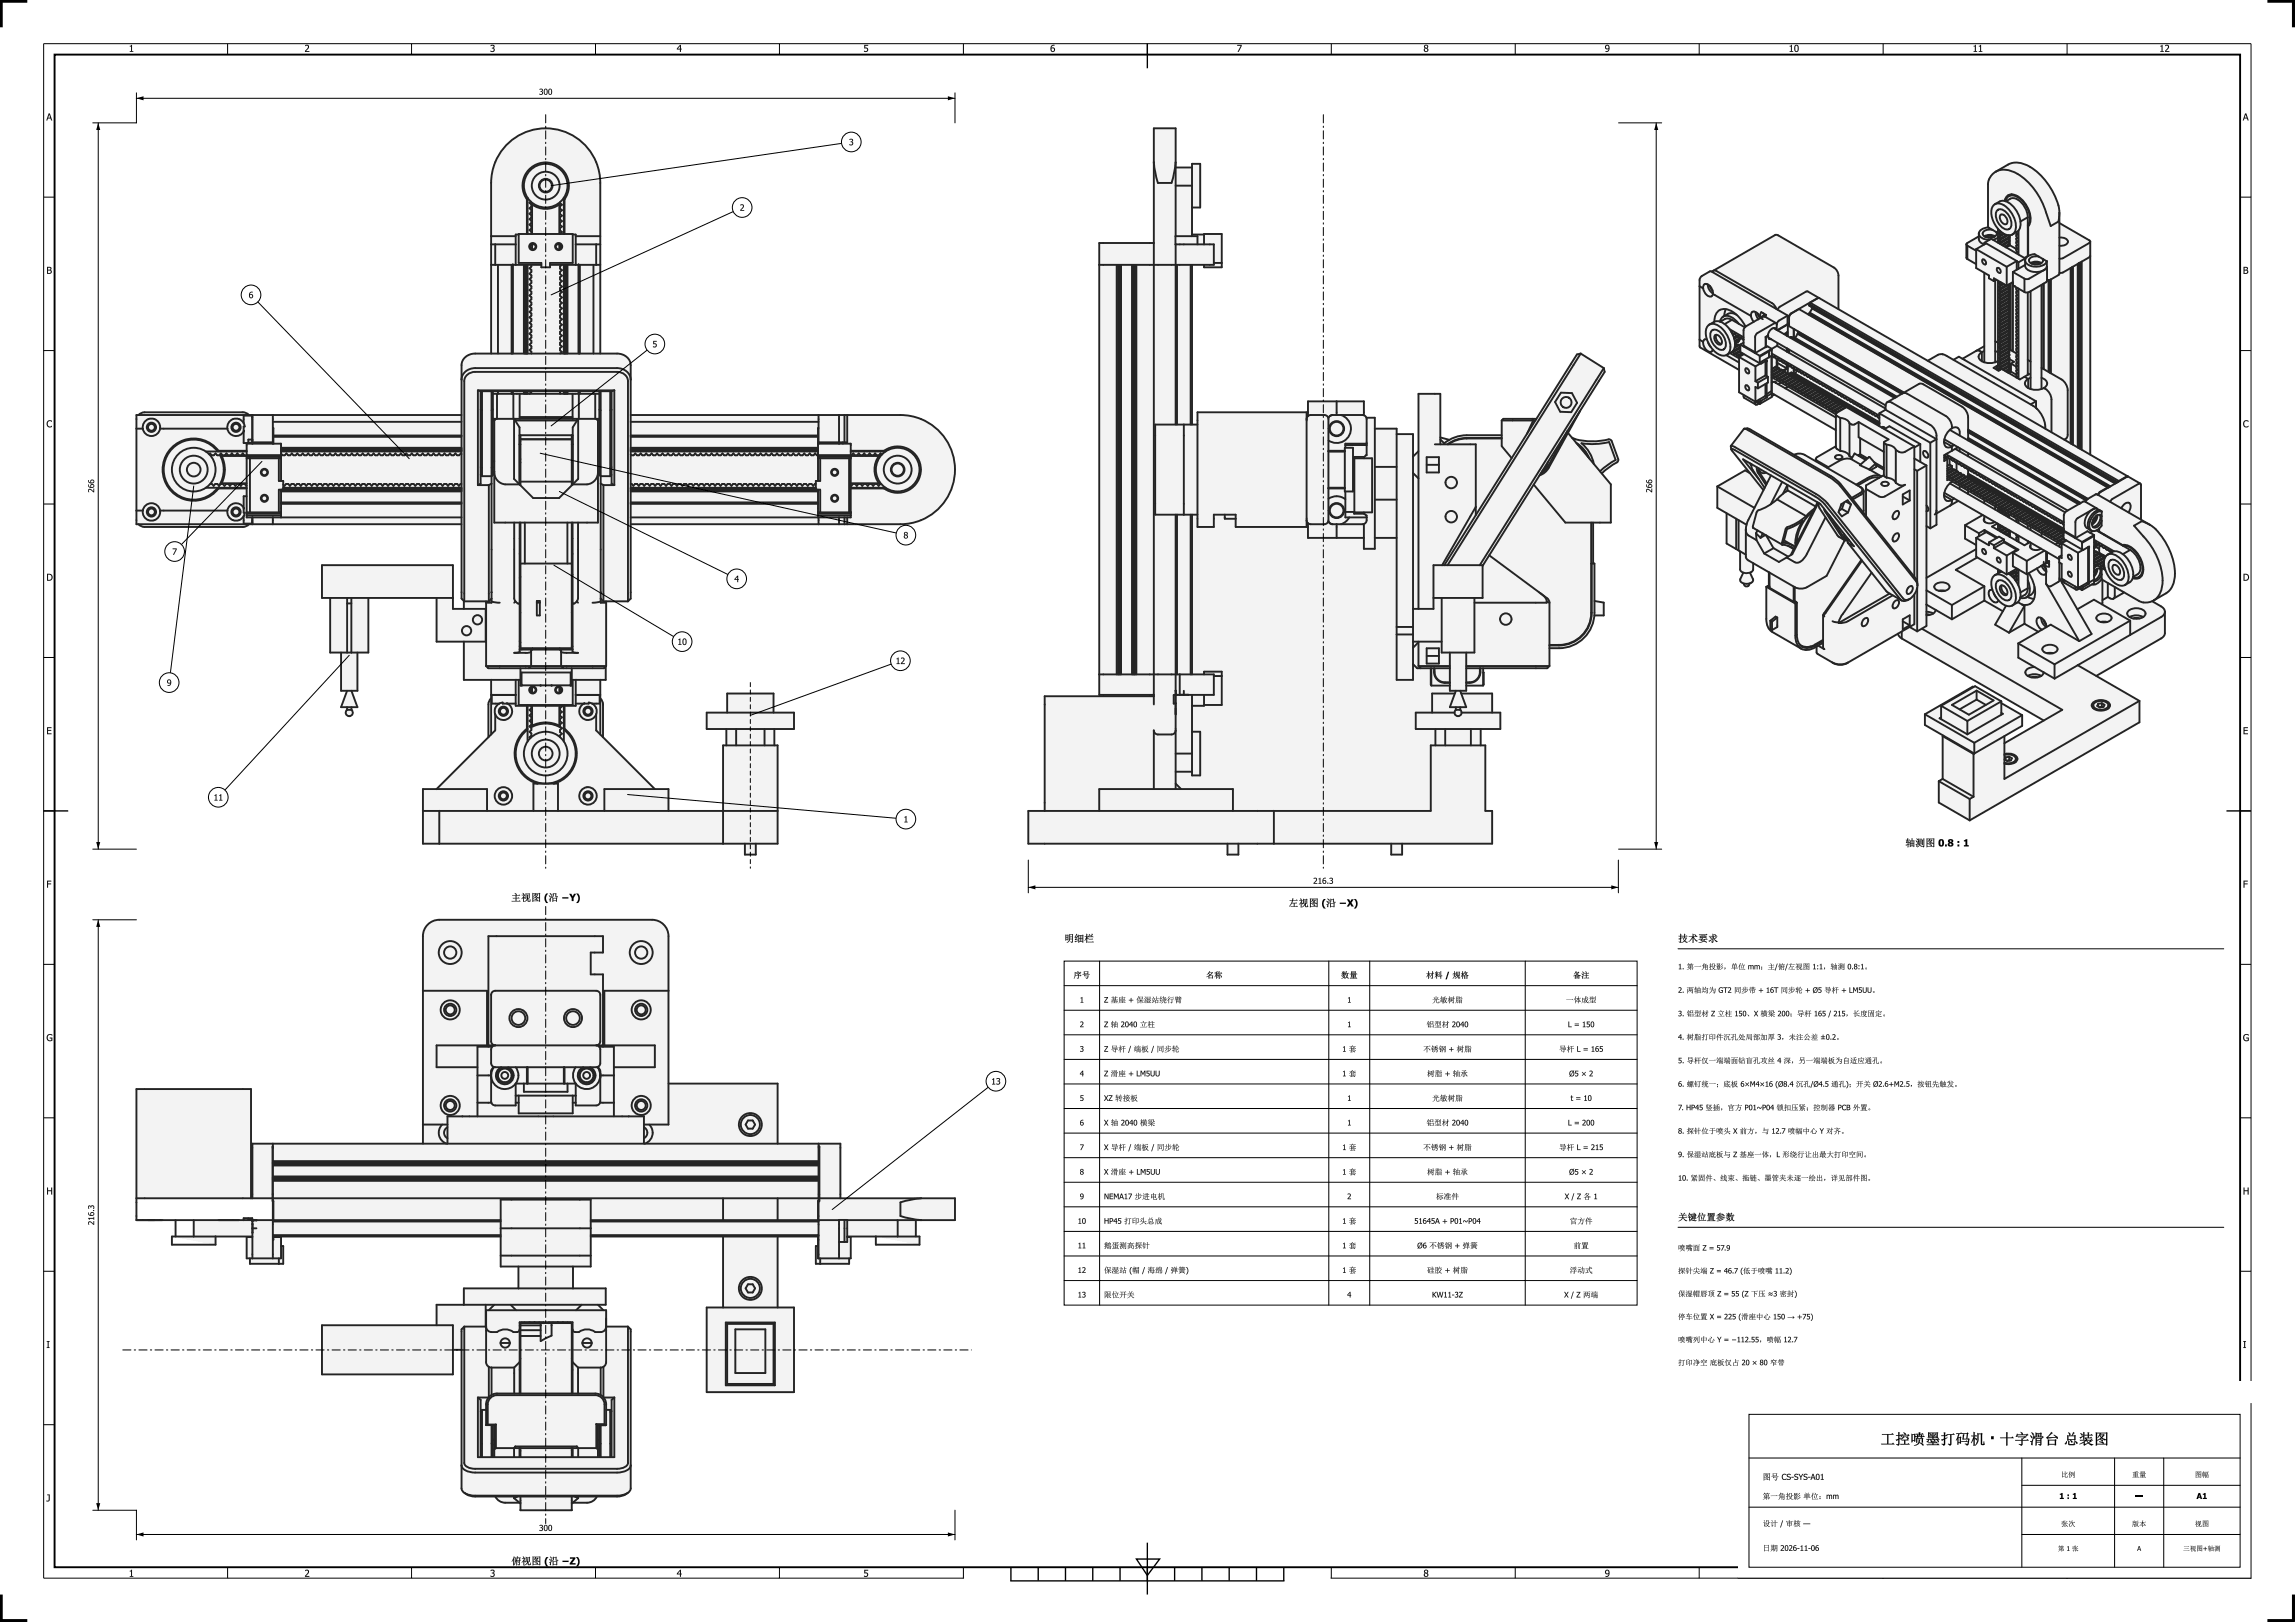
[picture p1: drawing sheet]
<svg xmlns="http://www.w3.org/2000/svg" width="841mm" height="594mm" viewBox="0 0 841 594" stroke-linecap="round" stroke-linejoin="round" font-family="sans-serif">
<g fill="none" stroke="#000" stroke-width=".37">
<path d="M83.4 16v4M150.8 16v4M218.2 16v4M285.6 16v4M353 16v4M420.5 16v4M487.9 16v4M555.3 16v4M622.7 16v4M690.1 16v4M757.5 16v4M16 72.2h4"/>
<path d="M820.9 72.2h4M16 128.4h4M820.9 128.4h4M16 184.6h4M820.9 184.6h4M16 240.8h4M820.9 240.8h4M16 297h4M820.9 297h4M16 353.2h4M820.9 353.2h4M16 409.4h4"/>
<path d="M820.9 409.4h4M16 465.6h4M820.9 465.6h4M16 521.8h4M820.9 521.8h4M83.4 574v4M150.8 574v4M218.2 574v4M285.6 574v4M353 574v4M353.3 578h-337.3v-562h808.9v562h-337.3M487.9 574v4"/>
<path d="M555.3 574v4M622.7 574v4M690.1 574v4M757.5 574v4"/>
</g>
<g fill="#000">
<path d="M47.6 16.8l.8-.4v2.3h.4v.3h-1.2v-.3h.4v-1.7h-.4zM111.8 16.6a.95 .95 0 0 1 1.4 .4 .95 .95 0 0 1-.7 1.3l-.4 .4h1.2v.3h-1.5v-.4l.8-.8a.61 .61 0 0 0 .2-.9 .61 .61 0 0 0-1 0zM179.8 16.6a.73 .73 0 0 1 1.2-.1 .73 .73 0 0 1-.2 1.1 .77 .77 0 0 1 .2 1.3 .77 .77 0 0 1-1.3-.4 .6 .6 0 0 0 1 .3 .6 .6 0 0 0-.2-1h-.2v-.3a.46 .46 0 0 0 .4-.4 .46 .46 0 0 0-.4-.5 .46 .46 0 0 0-.5 .3zM316.7 16.5h1.4v.3h-1v.6a.89 .89 0 0 1 1 1.1 .89 .89 0 0 1-1.5 .4v-.4a.63 .63 0 0 0 .9 .2 .63 .63 0 0 0 .1-.9 .63 .63 0 0 0-.9 0zM453.4 16.5h1.6l-1.1 2.5h-.3l1.1-2.2h-1.3zM17.4 154.3l1.1-.4 .5 .2v.4a.94 .94 0 0 0-1.3 .1 .94 .94 0 0 0 0 1.3 .94 .94 0 0 0 1.3 0v.4a1.31 1.31 0 0 1-1.7-.2 1.31 1.31 0 0 1 .1-1.8zM822.3 154.3l1.1-.4 .6 .2v.4a.94 .94 0 0 0-1.4 .1 .94 .94 0 0 0 0 1.3 .94 .94 0 0 0 1.4 0v.4a1.31 1.31 0 0 1-1.8-.2 1.31 1.31 0 0 1 .1-1.8zM17.3 266.4h1.5v.3h-1.2v.7h1.2v.3h-1.2v.9h1.2v.3h-1.5zM822.2 266.4h1.6v.3h-1.3v.7h1.2v.3h-1.2v.9h1.3v.3h-1.6zM17.3 322.6h1.5v.3h-1.2v.7h1.1v.3h-1.1v1.2h-.3zM822.2 322.6h1.5v.3h-1.2v.7h1.1v.3h-1.1v1.2h-.3zM17.4 379.1l1.2-.4 .6 .2v.4a1.01 1.01 0 0 0-1.7 .6 1.01 1.01 0 0 0 1.3 1.1v-.7h-.6v-.3h1v1.1a1.35 1.35 0 0 1-1.9-.2 1.35 1.35 0 0 1 .1-1.8z"/>
<path d="M822.4 379.1l1.1-.4 .6 .2v.4a1.01 1.01 0 0 0-1.7 .6 1.01 1.01 0 0 0 1.3 1.1v-.7h-.5v-.3h.9v1.1a1.35 1.35 0 0 1-1.9-.2 1.35 1.35 0 0 1 .2-1.8zM17.3 435h.3v1h1.2v-1h.3v2.5h-.3v-1.2h-1.2v1.2h-.3zM822.2 435h.3v1h1.2v-1h.3v2.5h-.3v-1.2h-1.2v1.2h-.3zM17.2 491.2h.9v.2h-.3v2.1h.3v.2h-.9v-.2h.3v-2.1h-.3zM822.1 491.2h1v.2h-.4v2.1h.4v.2h-1v-.2h.3v-2.1h-.3zM17.3 547.4h.9v1.9a.84 .84 0 0 1-1.2 .6v-.3h.7l.2-.2v-1.8h-.6zM822.3 547.4h.8v1.9a.84 .84 0 0 1-1.2 .6v-.3h.7l.2-.2v-1.8h-.5zM47.6 575.3l.8-.3v2.3h.4v.2h-1.2v-.2h.4v-1.7h-.4zM111.8 575.1a.95 .95 0 0 1 1.4 .4 .95 .95 0 0 1-.7 1.3l-.4 .4h1.2v.3h-1.5v-.3l.8-.8a.61 .61 0 0 0 .2-1 .61 .61 0 0 0-1 0zM179.8 575.1a.73 .73 0 0 1 1.2-.1 .73 .73 0 0 1-.2 1.1 .77 .77 0 0 1 .2 1.3 .77 .77 0 0 1-1.3-.3 .6 .6 0 0 0 1 .2 .6 .6 0 0 0-.2-1h-.2v-.3a.46 .46 0 0 0 .4-.4 .46 .46 0 0 0-.4-.5 .46 .46 0 0 0-.5 .3zM316.7 575h1.4v.3h-1v.7a.89 .89 0 0 1 1 1.1 .89 .89 0 0 1-1.5 .3v-.3a.63 .63 0 0 0 .9 .2 .63 .63 0 0 0 .1-1 .63 .63 0 0 0-.9 0z"/>
<path d="M47.6 16.8l.8-.4v2.3h.4v.3h-1.2v-.3h.4v-1.7l-.4 .1zM47.6 16.8v.2h.5v1.8l-.5-.1v.3h1.2v-.3l-.4 .1v-2.4z"/>
<path d="M111.8 16.5l.3-.1a.79 .79 0 0 1 1 .2 .79 .79 0 0 1 0 1l-1 1.1h1.3v.3h-1.6v-.4l1.1-1.5-.3-.4-.8 .2zM111.8 16.6v.3l.7-.2 .4 .4-1.1 1.5v.4h1.5v-.3h-1.3l1.1-1.1v-.9l-.4-.3z"/>
<path d="M179.8 16.5h.3a.67 .67 0 0 1 1 .1 .67 .67 0 0 1-.3 1l.5 .5-.2 .7-.7 .3-.7-.2v-.4l.9 .2 .3-.5-.1-.3-.6-.1v-.3l.6-.1 .1-.5-.4-.2-.7 .2zM179.8 16.6v.3l.5-.2a.44 .44 0 0 1 .6 .4 .44 .44 0 0 1-.6 .4l.1 .3a.53 .53 0 0 1 .5 .7 .53 .53 0 0 1-.8 .2l-.4-.2v.4l.9 .1 .6-.4v-.6l-.4-.4 .4-.7-.4-.5z"/>
<path d="M249.2 16.5h.3v1.4h.3v.2h-.3v.9h-.3v-.9h-1.1v-.3zM249.2 16.9l-.9 1h.9z"/>
<path d="M249.2 16.4h.3v1.5l.3-.1v.3h-.3v.9h-.3v-.9h-1.2v-.3zM249.2 16.5l-1.1 1.3v.3h1.1v.9h.3v-.9h.3v-.2h-.3v-1.4zM249.2 16.9l-.9 1h.9zM249.2 16.8v1.1h-.9z"/>
<path d="M316.7 16.4h1.4v.4h-1l.1 .6a.85 .85 0 0 1 .9 1 .85 .85 0 0 1-1.2 .6l-.3-.1v-.4l.8 .2 .3-.3a.62 .62 0 0 0-.2-.7 .62 .62 0 0 0-.8 .1zM316.7 16.5v1.3h.9l.2 .4-.2 .5-1-.2v.4l1 .1 .5-.5v-.5l-.2-.4-.9-.1v-.8l1.1 .1v-.3z"/>
<path d="M385.3 16.7l1.1-.3-.2 .3a.75 .75 0 0 0-.9 .9 .82 .82 0 0 1 1.3 .3 .82 .82 0 0 1-.7 1.1 .82 .82 0 0 1-.9-.9zM385.3 18.2a.51 .51 0 0 0 1 0 .51 .51 0 0 0-1 0z"/>
<path d="M385.3 16.7l1.1-.3-.2 .3a.73 .73 0 0 0-.9 .9 .82 .82 0 0 1 1.2 0 .82 .82 0 0 1-.1 1.2l-.8 .3-.5-.4-.1-1zM385.2 16.8h.1a1.24 1.24 0 0 0-.4 1.4 1.24 1.24 0 0 0 1.2 .8l.4-.5v-.7l-.4-.4-.8 .2 .2-.7 .9-.1v-.4zM385.3 18.1a.5 .5 0 0 0 1 0 .5 .5 0 0 0-1 0zM385.3 18.1a.5 .5 0 0 1 1 0 .5 .5 0 0 1-1 0z"/>
<path d="M453.4 16.4h1.6l-1.1 2.6h-.4l1.2-2.2h-1.3zM453.4 16.5v.3l1.3-.1-1.1 2.3h.3l1.1-2.5z"/>
<path d="M522.2 17.2a.43 .43 0 0 0 .8 0 .43 .43 0 0 0-.8 0zM522.3 16.7a.45 .45 0 0 1 .7 .2 .45 .45 0 0 1-.4 .6l-.4-.4zM522.1 18.3a.5 .5 0 0 0 1 0 .5 .5 0 0 0-1 0zM522.1 18.2a.53 .53 0 0 1 1 0 .53 .53 0 0 1-1 0zM522 16.6a.73 .73 0 0 1 1.2 0 .73 .73 0 0 1-.2 1.1 .77 .77 0 0 1 .3 1 .77 .77 0 0 1-1.1 .3l-.4-.7 .4-.7-.4-.3zM522.1 16.6a.65 .65 0 0 0 .1 1.1 .77 .77 0 0 0-.2 1.1 .77 .77 0 0 0 1.2 0l.2-.7-.4-.5 .3-.4v-.5l-.5-.3z"/>
<path d="M522.2 17a.42 .42 0 0 0 .8 0 .42 .42 0 0 0-.8 0zM522.1 18.3a.5 .5 0 0 0 1 0 .5 .5 0 0 0-1 0zM522 16.6a.72 .72 0 0 1 1.2 0 .72 .72 0 0 1-.2 1.1 .76 .76 0 0 1 .1 1.1 .76 .76 0 0 1-1.1 0 .76 .76 0 0 1 .2-1.2l-.3-.4z"/>
<path d="M588.4 17.2a.55 .55 0 0 0 1.1 0 .55 .55 0 0 0-1.1 0zM588.4 17.3a.56 .56 0 0 1 1.1 0 .56 .56 0 0 1-1.1 0zM588.4 16.6l.8-.2 .6 .6-.1 1.4-.7 .6h-.6v-.3l.7-.1 .4-.7-.7 .2-.5-.3-.1-.5zM588.4 16.7l-.2 .6 .2 .6h1.1a.75 .75 0 0 1-1 .8l-.1 .3h.5l.6-.4 .3-1.4a.79 .79 0 0 0-.5-.7 .79 .79 0 0 0-.9 .2z"/>
<path d="M588.4 17.2a.56 .56 0 0 0 1.1 0 .56 .56 0 0 0-1.1 0zM588.4 16.6l.1-.1a1.22 1.22 0 0 1 1.4 .8 1.22 1.22 0 0 1-.5 1.5l-1 .2 .1-.3a.74 .74 0 0 0 1-.8 .82 .82 0 0 1-1.2-.1 .82 .82 0 0 1 .1-1.2z"/>
<path d="M655.9 16.8l.7-.4v2.3h.5v.3h-1.2v-.3h.4v-1.7h-.4zM657.9 16.5a1.03 1.03 0 0 1 1.2 .3 1.03 1.03 0 0 1 0 1.2 .87 .87 0 0 1-1 1 .87 .87 0 0 1-.6-1.3zM658.1 16.8a1.6 1.6 0 0 0 .2 2 1.4 1.4 0 0 0 0-2.1z"/>
<path d="M655.8 16.8l.9-.4-.1 2.3h.5v.3h-1.3v-.3h.5v-1.7l-.5 .1zM655.9 16.8v.2h.4v1.8l-.4-.1v.3h1.2v-.3l-.5 .1v-2.4zM657.9 16.5l.4-.1a1.5 1.5 0 0 1 .9 1.3 1.5 1.5 0 0 1-.9 1.4l-.4-.2-.3-.6v-1.2zM657.9 16.6l-.3 .5a1.13 1.13 0 0 0 0 1.3 1.13 1.13 0 0 0 1.2 .5l.3-.9-.1-1.3-.4-.2zM658.1 16.8l-.2 .3a.99 .99 0 0 0 .7 1.6l.1-1.6-.1-.3zM658.1 16.7h.5l.2 .4v1.3l-.3 .4-.6-.4z"/>
<path d="M723.3 16.8l.8-.4v2.3h.4v.3h-1.2v-.3h.4v-1.7h-.4zM725.2 16.8l.8-.4v2.3h.4v.3h-1.2v-.3h.4v-1.7h-.4z"/>
<path d="M723.3 16.8l.8-.4v2.3h.4v.3h-1.2v-.3h.4v-1.7l-.4 .1zM723.3 16.8v.2h.4v1.8l-.4-.1v.3h1.2v-.3l-.5 .1 .1-2.4zM725.2 16.8l.8-.4v2.3h.4v.3h-1.2v-.3h.4v-1.7l-.4 .1zM725.2 16.8v.2h.5v1.8l-.5-.1v.3h1.2v-.3l-.4 .1v-2.4z"/>
<path d="M791.7 16.8l.8-.4v2.3h.4v.3h-1.2v-.3h.4v-1.7h-.4zM793.4 16.6a.95 .95 0 0 1 1.4 .4 .95 .95 0 0 1-.6 1.3l-.5 .4h1.3v.3h-1.6v-.4l.8-.8a.61 .61 0 0 0 .2-.9 .61 .61 0 0 0-1 0z"/>
<path d="M791.7 16.8l.8-.4v2.3h.4v.3h-1.2v-.3h.4v-1.7l-.4 .1zM791.7 16.8v.2h.5v1.8l-.5-.1v.3h1.2v-.3l-.4 .1v-2.4zM793.4 16.5l.3-.1a.78 .78 0 0 1 1 .2 .78 .78 0 0 1 0 1l-1 1.1h1.3v.3h-1.6v-.4l1.1-1.5-.3-.4-.8 .2zM793.4 16.6v.3l.8-.2 .3 .4-1.1 1.5v.4h1.6v-.3h-1.3l1-1.1 .1-.9-.5-.3z"/>
<path d="M17.8 41.5h.5l.8 2.6h-.4l-.2-.7h-.9l-.3 .7h-.3zM17.8 41.6l-.8 2.5h.3l.2-.7h1l.3 .7h.3l-.8-2.5zM18 41.9l-.4 1.2h.8zM18 41.8l.5 1.3h-.9z"/>
<path d="M17.8 41.6h.5l.8 2.5h-.3l-.3-.7h-.9l-.3 .7h-.3zM18 41.9l-.4 1.2h.8z"/>
<path d="M822.7 41.5h.5l.9 2.6h-.4l-.3-.7h-.9l-.3 .7h-.3zM822.8 41.6l-.9 2.5h.3l.3-.7h1l.2 .7h.3l-.8-2.5zM822.9 41.9l-.3 1.2h.7zM823 41.8l.4 1.3h-.9z"/>
<path d="M822.8 41.6h.4l.8 2.5h-.3l-.3-.7h-.9l-.3 .7h-.3zM823 41.9l-.4 1.2h.7z"/>
<path d="M17.3 97.8h.9a.59 .59 0 0 1 .6 .4 .59 .59 0 0 1-.3 .7 .75 .75 0 0 1 .4 .9 .75 .75 0 0 1-.9 .5h-.7zM17.6 98v.8h.4a.41 .41 0 0 0 .5-.4 .41 .41 0 0 0-.6-.4zM17.6 99.1v.9h.3a.51 .51 0 0 0 .7-.4 .51 .51 0 0 0-.6-.5z"/>
<path d="M17.2 97.7l1.1 .1 .5 .2 .1 .5-.4 .4 .4 .3 .1 .5-.4 .5-1.4 .1zM17.3 97.8v2.5h1.1l.5-.6-.1-.6-.3-.2 .3-.8zM17.6 98v.8l.9-.2-.1-.5zM17.6 98l.8 .1v.6l-.8 .1zM17.6 99.1v.9l1-.2-.2-.6zM17.6 99.1l.9 .1v.6l-.9 .2z"/>
<path d="M822.2 97.8h.9a.59 .59 0 0 1 .7 .4 .59 .59 0 0 1-.4 .7 .75 .75 0 0 1 .4 .9 .75 .75 0 0 1-.9 .5h-.7zM822.5 98v.8h.4a.41 .41 0 0 0 .5-.4 .41 .41 0 0 0-.6-.4zM822.5 99.1v.9h.3a.51 .51 0 0 0 .7-.4 .51 .51 0 0 0-.6-.5z"/>
<path d="M822.2 97.7h.9a.59 .59 0 0 1 .7 .5 .59 .59 0 0 1-.4 .7l.5 .5-.1 .6-.5 .3h-1.1zM822.2 97.8v2.5h1.1l.6-.6-.1-.6-.4-.2 .3-.8zM822.5 98v.8l.9-.2-.1-.5zM822.5 98l.8 .1 .1 .6-.9 .1zM822.5 99.1v.9l.9-.1v-.7zM822.5 99.1l1 .1v.6l-1 .2z"/>
<path d="M17.4 154.3l.7-.4 1 .2v.5l-1-.4-.6 .7 .3 1.2 .7 .1 .6-.3v.4l-.4 .2a1.24 1.24 0 0 1-1.4-.4 1.24 1.24 0 0 1-.1-1.4zM17.4 154.3l-.3 .9 .3 1 .7 .3 .9-.2v-.4l-.6 .4-.6-.2-.4-.9 .4-.9 .6-.1 .6 .3v-.4l-.9-.2z"/>
<path d="M822.3 154.3l.7-.4 1 .2v.5l-.8-.4-.6 .3a.99 .99 0 0 0-.2 1.2 .99 .99 0 0 0 1.3 .4l.3-.2v.4l-.8 .3-1-.5-.2-1.1zM822.3 154.3a1.54 1.54 0 0 0 .4 2.2l1.1-.1 .2-.5-.7 .4-.6-.2-.3-.5 .1-1 .7-.4 .8 .3v-.4l-1-.2z"/>
<path d="M17.3 210.2h.5a1.28 1.28 0 0 1 1.5 1.2 1.28 1.28 0 0 1-1.5 1.3h-.5zM17.6 210.5v1.9a1.02 1.02 0 0 0 1.3-1 1.02 1.02 0 0 0-1.3-.9z"/>
<path d="M17.2 210.1h.6a1.3 1.3 0 0 1 1.5 1.3 1.3 1.3 0 0 1-1.5 1.3h-.6zM17.3 210.2v2.5l1.4-.2 .5-.6-.1-1.1-.7-.6zM17.6 210.5v1.9l.9-.2 .4-.8a.98 .98 0 0 0-1.3-.9zM17.6 210.4l.8 .1 .4 .4 .1 .9-.5 .5-.8 .1z"/>
<path d="M822.2 210.2h.5a1.28 1.28 0 0 1 1.5 1.2 1.28 1.28 0 0 1-1.4 1.3h-.6zM822.5 210.5v1.9a1.02 1.02 0 0 0 1.3-1 1.02 1.02 0 0 0-1.3-.9z"/>
<path d="M822.2 210.1h.5a1.3 1.3 0 0 1 1.5 1.3 1.3 1.3 0 0 1-1.4 1.3h-.6zM822.2 210.2v2.5l1.5-.2 .4-.6-.1-1.1-.7-.6zM822.5 210.5v1.9l1-.2 .3-.8a.98 .98 0 0 0-1.3-.9zM822.5 210.4l.8 .1 .4 .4 .1 .9-.5 .5-.8 .1z"/>
<path d="M17.2 266.3h1.7v.4h-1.3v.7l1.2-.1v.4h-1.2v.9h1.3v.3h-1.7zM17.3 266.4v2.5h1.5v-.3h-1.2v-1h1.2v-.2h-1.2v-.8l1.2 .1v-.3z"/>
<path d="M822.2 266.3h1.6v.4h-1.3v.7l1.2-.1v.4h-1.2v.9h1.3v.3h-1.6zM822.2 266.4v2.5h1.6v-.3h-1.3v-1h1.2v-.2h-1.2v-.8l1.3 .1v-.3z"/>
<path d="M17.2 322.5h1.6v.4h-1.2v.7h1.1v.3h-1.1v1.2h-.4zM17.3 322.6v2.5h.3v-1.2h1.1v-.3h-1.1v-.8l1.2 .1v-.3z"/>
<path d="M822.2 322.5h1.5v.4h-1.2v.7h1.2v.3h-1.2v1.2h-.3zM822.2 322.6v2.5h.3v-1.2h1.1v-.3h-1.1v-.8l1.2 .1v-.3z"/>
<path d="M17.4 379.1l1.2-.4 .6 .2-.1 .5a.98 .98 0 0 0-1.2-.2 .98 .98 0 0 0-.4 1.3l.5 .5h.8v-.7h-.6v-.3h1v1.2l-1.1 .2-.7-.4-.3-1zM17.5 379.1l-.4 .9 .3 1 .7 .3 1.1-.2v-1.1h-1v.3h.6v.7l-.5 .1-.6-.3-.3-.8 .4-.9 .6-.1 .8 .3v-.4l-1-.1z"/>
<path d="M822.3 379.1l1.2-.4 .6 .2v.5l-.2-.1a.98 .98 0 0 0-1.5 .6 .98 .98 0 0 0 1.1 1.1h.2v-.7h-.6v-.3h1l-.2 1.2-1 .1-.7-.5-.2-1zM822.4 379.1l-.4 .9 .4 1 .7 .3 1-.2v-1.1h-.9v.3h.6l-.2 .7h-.7l-.5-.5a1.01 1.01 0 0 1 .1-1.1 1.01 1.01 0 0 1 1-.4l.6 .3v-.4l-.6-.1z"/>
<path d="M17.2 435h.4v1h1.2l-.1-1h.4v2.5h-.4v-1.2h-1.1v1.2h-.4zM17.3 435v2.5h.3v-1.2h1.2v1.2h.3v-2.5h-.3v1h-1.2v-1z"/>
<path d="M822.2 435h.3v1h1.2v-1h.3v2.5h-.3v-1.2h-1.2v1.2h-.3zM822.2 435v2.5h.3v-1.2h1.2v1.2h.3v-2.5h-.3v1h-1.2v-1z"/>
<path d="M17.1 491.2h1.1v.2h-.4v2.1l.4-.1v.3h-1.1v-.3h.4v-2h-.4zM17.2 491.2v.2h.3v2.1h-.3v.2h.9v-.2h-.3v-2.1h.3v-.2z"/>
<path d="M822.1 491.2h1v.2h-.4v2.1l.4-.1v.3h-1v-.3h.3v-2h-.3zM822.1 491.2v.2h.3v2.1h-.3v.2h1v-.2h-.4v-2.1h.4v-.2z"/>
<path d="M685.1 540a.43 .43 0 0 1 .6 .3 .43 .43 0 0 1-.3 .5zM683.3 541h3.6l.3-.3 .5 .4h-1.3l-.8 2.1 2 .9a1.76 1.76 0 0 1-2.2-.7l-2.2 1.1 2.1-1.3-.9-2.1zM684.6 541.1l.8 1.9 .7-1.9z"/>
<path d="M685 540h.1a.45 .45 0 0 1 .6 .3 .45 .45 0 0 1-.3 .5zM685.1 540l.4 .8v-.5zM683.2 541h3.7l.3-.4 .5 .5h-1.3l-.8 2.1 2.1 .8-.4 .3a1.93 1.93 0 0 1-1.9-.9l-.8 .6-1.4 .5 2.1-1.3-.9-2.1-1 .1zM683.3 541l1.2 .1 .8 2.1-2.1 1.3 2.2-1.2 1.8 1.1 .4-.3-2.1-.9 .9-2.1h1.3l-.5-.4-.3 .3zM684.6 541.1l.8 1.9 .7-1.9zM684.5 541.1h1.7l-.8 1.9z"/>
<path d="M696.6 540l.4 .2-.3 .5 1-.3 .3 .4h-1.1l.4 .4-.2 .4a.49 .49 0 0 0-.3-.7 .49 .49 0 0 0-.6 .4l-.6 .5zM698.5 539.9l.4 .3-.4 .5h1l.3-.3 .3 .4h-1.1a.42 .42 0 0 1 .5 .3 .42 .42 0 0 1-.3 .5 .6 .6 0 0 0-.4-.8 .6 .6 0 0 0-.7 .5zM695.6 542.9l1.3-.7 .9-1 .8 .8 1.6 .6a1.7 1.7 0 0 1-2.1-.8l-.2-.2-1.1 .9zM696.6 542.9h.1a.63 .63 0 0 1 .5 .4 .63 .63 0 0 1-.2 .7zM697.5 542.8l.5 .5-.1 .6zM695.8 544.1h2.5l.6-1.3 .4 .3-.9 1h1l.3-.3 .4 .5zM696.9 542.5h1.4l.3-.2 .3 .3zM702.5 539.9l.4 .3-.4 .5h1.6l.2-.2 .3 .3-2 1.9 1.9-.2 .3 .2-.2 1.5-.3 .2v-.3h-1.9l-.3 .3v-1.5l-1.4 .6 1.9-1.1 1.5-1.6h-1.7l-1.3 1.3zM702 541.3l.7 .4-.1 .3zM702.4 542.8v1.2h1.9v-1.2z"/>
<path d="M696.6 539.9l.5 .3-.4 .5h.8l.2-.3 .4 .4h-1.2l.5 .4-.3 .4-.5-.8-.9 1zM696.6 540l-.9 1.8 .9-1 .6 .8 .1-.4-.5-.4h1.2l-.3-.4-.2 .3h-.9l.4-.5zM698.5 539.9l.5 .3-.5 .5h1l.3-.3 .4 .4h-1.2a.43 .43 0 0 1 .5 .3 .43 .43 0 0 1-.3 .5l-.3-.8h-.4l-.5 .5zM698.5 539.9l-.5 1.4 .5-.5h.4l.5 .7v-.4l-.5-.3h1.2l-.3-.4-.3 .3h-1l.4-.5zM695.6 542.9l1.3-.7 .9-1.1 .8 .9 1.6 .6a.63 .63 0 0 1-1.1-.1l-1.2-.9-1.1 .9zM695.6 542.9l1.2-.4 1.1-.9 1.9 1.2 .4-.3-1.3-.3-1.1-1-.9 1zM696.6 542.9h.1a.64 .64 0 0 1 .6 .4 .64 .64 0 0 1-.3 .7zM696.6 542.9l.4 1.1 .2-.6zM697.5 542.8l.6 .5-.2 .6zM697.5 542.8l.4 1.1 .1-.6zM695.7 544.1h2.6l.5-1.4 .5 .4-.9 1h1l.3-.3 .4 .5h-4.1zM695.8 544.1l4.3 .2-.4-.5-.3 .4h-1l.9-1.1-.4-.3-.6 1.4zM696.8 542.5h1.5l.3-.3 .3 .4-1.9 .1zM696.9 542.5l2 .1-.3-.3-.3 .2zM702.5 539.9l.5 .4-.5 .4h1.6l.2-.3 .4 .4-2.1 1.8 1.7 .1 .2-.3 .3 .3-.2 .1 .1 1.4-.4 .2v-.3h-1.9l-.3 .4v-1.6l-1.4 .6 1.4-.8v-.3l.2 .2 1.8-1.8h-1.7l-1.3 1.3zM702.5 539.9l-1.4 2.2 1.3-1.3h1.7l-1.5 1.6-1.9 1.1 1.4-.6v1.5l.3-.3h2v.3l.2-.2 .2-1.5-.3-.2-.2 .2h-1.8l2.1-1.9-.3-.3-.2 .2h-1.7l.5-.5zM702 541.2l.6 .4v.5zM701.9 541.3l.7 .7v-.4zM702.4 542.8v1.2h1.9v-1.2zM702.4 542.8h2v1.2h-2z"/>
<path d="M740.6 518.9l.5 .2-.2 1 .5-.2 .3 .3h-.8v2.8l-.4 .5-.7-.5h.8v-2.2l-.9 1.2-.8 .6 .9-1 .8-1.4-1.2-.1h1.2zM738.1 518.9l.5 .3-.2 .9 .6-.2 .4 .4h-1v.3a.63 .63 0 0 1 .7 .3 .63 .63 0 0 1 0 .7l-.7-.9 .1 2.7-.4 .1 .1-2.3-1.1 1.3 1.1-2.2-1.1-.2h1.1zM743.1 519l.5 .2-.2 1.5 .6-.2 .4 .3h-1v.3l.8 .6-.1 .2-.7-.7v2.1l-.3 .2 .1-2.1-1.1 1.2 1-1.8-.8-.1h.9zM742.4 519.5a.55 .55 0 0 1 .3 .9zM744.6 519.6a.5 .5 0 0 1 .6 .2 .5 .5 0 0 1-.1 .6zM744.6 520.8a.51 .51 0 0 1 .5 .2 .51 .51 0 0 1-.1 .6zM745.6 518.9l.5 .2-.2 2.7 .5-.3 .3 .3-.8 .2v1.4l-.3 .1 .1-1.5-1.9 .2 1.9-.3zM743.9 519.5l.4 .2-.7 .8zM749.4 519.7v.7h.7v-.7zM750.4 519.7v.7h.6v-.7zM749.4 520.5v.7h.6l.1-.7zM750.3 520.5l-.1 .7h.8v-.7zM749.1 519.4l.7 .2 .2-.7 .4 .2-.5 .5 1.3-.2 .2 .3-.1 1.8-1.1-.2-1.3 .9 1-.9-.8 .3zM748.7 522.2h1.5v-.8l.4 .2-.1 .6 .9-.3 .3 .4h-1.2v1.1l-.3 .1v-1.2zM747.5 519.2l.4 .2-.1 1.1h.4v-1.5l.4 .1-.1 1.4 .3-.3 .2 .4h-1.2v.8l.7-.1 .3 .2-.1 1.9-.3 .1v-1.9h-.6l-.2 1.1-.5 .7 .4-1.3zM753.1 519l2.3 .2 .2-.2 .2 .2-.1 1.3-2.3-.1-.3 .3zM753.4 519.3v1h2v-1zM752.2 520.9h3.8l.3-.2 .3 .3h-2.6l-.3 .7h1.8l.2-.2 .3 .3-.2 .1a1.25 1.25 0 0 1-1 1.6l-.6-.6a.86 .86 0 0 0 1.1 0 .86 .86 0 0 0 .2-1.1l-2 .2-.2-.3 .4-.7z"/>
<path d="M740.6 518.9l.5 .2-.2 .2v.8l.5-.2 .4 .4-.9-.1v2.8l-.4 .5-.7-.6 .8 .1 .1-2.2a2.6 2.6 0 0 1-1.8 1.7l1.7-2.2-1.2-.2h1.2zM740.6 518.9l.1 1.3-1.3-.1 1.2 .1-.7 1.4-1 1 1.8-1.8-.1 2.2h-.8l.7 .5 .4-.5v-2.8h.8l-.3-.3-.5 .3 .2-1.1zM738.1 518.9l.6 .2-.3 1 .6-.2 .4 .4h-1v.3l.8 .7-.1 .3-.7-.8 .1 2.6-.4 .2 .1-2.4-1.1 1.3 1.1-2.2-1.1-.2h1.1zM738.1 518.9l.1 1.3h-1.1h1.1l-1.1 2.3 1.1-1.3-.1 2.3 .4-.1-.1-2.7 .8 .8a.7 .7 0 0 0-.8-.8v-.5h1l-.4-.3-.6 .3 .2-1zM743.1 518.9l.5 .2-.2 1.6 .6-.3 .4 .5-1-.1v.3l.8 .6-.1 .3-.7-.7v2l-.3 .3 .1-2.2-1.1 1.2 1-1.7-.9-.2h1zM743.1 519l.1 1.7h-.9l.8 .1-1 1.8 1.1-1.2v2.1l.2-.2v-2.1l.7 .7 .1-.2-.8-.5v-.4h1l-.4-.3-.6 .2 .2-1.5zM742.3 519.5h.1a.57 .57 0 0 1 .5 .4 .57 .57 0 0 1-.2 .6zM742.4 519.5l.3 .9 .1-.5zM744.6 519.5a.51 .51 0 0 1 .6 .3 .51 .51 0 0 1-.1 .6zM744.6 519.6l.5 .8 .1-.4zM744.5 520.8h.1a.52 .52 0 0 1 .5 .2 .52 .52 0 0 1-.1 .6zM744.6 520.8l.4 .8 .1-.4zM745.6 518.9l.5 .2-.2 .2v2.5l.5-.3 .4 .3-.9 .2a1.22 1.22 0 0 1-.3 1.5l.1-1.5-1.6 .4-.3-.2 1.9-.3zM745.6 518.9l.1 3-1.9 .3 .3 .2 1.6-.4v1.5l.2-.1v-1.5l.8-.1-.3-.3-.5 .4v-2.6l.2-.2zM743.9 519.4l.4 .3-.7 .9zM743.9 519.5l-.3 1 .7-.8zM749.4 519.7v.7h.7v-.7zM749.4 519.7h.7v.7h-.7zM750.4 519.7v.7h.6v-.7zM750.4 519.7h.7v.7h-.8zM749.4 520.5v.7h.6l.1-.7zM749.4 520.5h.7l-.1 .7h-.6zM750.3 520.5l-.1 .7h.8v-.7zM750.3 520.5h.8v.7h-.9zM749.1 519.4l.7 .2 .2-.7 .4 .2-.5 .5 1.3-.2 .3 .3-.2 .1a1.5 1.5 0 0 1-.3 1.8v-.3h-.8l-1.3 .9 1-.9h-.5l-.3 .3zM749.1 519.4v2.2l.3-.3h.6l-1.1 .9 1.3-.9 1.1 .2 .1-1.9-.2-.2-1.3 .2 .5-.5-.4-.2-.2 .7zM748.6 522.2h1.6v-.8l.5 .2-.2 .6h.6l.3-.3 .4 .4h-1.3a.83 .83 0 0 1-.3 1.3v-1.3l-1.3 .1zM748.7 522.2l1.6 .1-.1 1.2 .3-.1v-1.1h1.2l-.3-.4-.3 .3h-.6l.1-.6-.4-.2 .1 .8zM747.5 519.2l.5 .2-.2 1.1h.4v-1.6l.5 .2-.2 1.4 .3-.3 .3 .4h-1.3v.8l.7-.2 .3 .3-.2 .1a1.55 1.55 0 0 1-.2 1.9v-1.9h-.6l-.2 1.2-.5 .7 .4-1.4zM747.5 519.2v2.9l-.4 1.3 .7-1.9h.6v2l.3-.1 .1-1.9-.3-.2-.7 .2v-.9h1.2l-.2-.4-.3 .3 .1-1.4-.4-.1 .1 1.5h-.5l.1-1.1zM753.1 519l2.3 .2 .1-.2 .4 .2-.2 .2a.89 .89 0 0 1-.3 1.3v-.3h-2l-.3 .3zM753.1 519v1.7l.3-.3 2.3 .1 .1-1.3-.2-.2-.2 .2zM753.4 519.3v1h2v-1zM753.4 519.3h2v1h-2zM752.2 520.9h3.8l.3-.3 .4 .5-2.7-.1-.3 .7h1.8l.2-.2 .3 .3-.2 .1a1.21 1.21 0 0 1-1.1 1.6l-.6-.6a.84 .84 0 0 0 1.1 0 .84 .84 0 0 0 .3-1.1l-2 .2-.3-.3 .5-.7-1.3 .1zM752.2 520.9l1.5 .1-.4 .7 .2 .3 2-.2-.1 .5a.73 .73 0 0 1-.4 .8 .73 .73 0 0 1-.8-.2l.6 .6 .4-.2 .8-1.5-.3-.3-.2 .3h-1.8l.3-.8h2.6l-.3-.3-.3 .2z"/>
<path d="M17.3 547.4h.9v1.9a.73 .73 0 0 1-1 .6h-.2v-.3h.7l.2-.2v-1.8l-.6 .1zM17.3 547.4v.2h.6v1.9l-.9 .1v.3l.5 .1 .7-.5v-2.1z"/>
<path d="M643.7 547.1l.1-.1a.51 .51 0 0 1 .5 .4 .51 .51 0 0 1-.2 .5zM643.7 547.1l.5 .7v-.4zM643.1 548.6h.9l.1-.2 .4 .3-.2 .1v1.7l.8-.6-.9 1.2-.3-.3 .1-2.1-.6 .1zM643.2 548.6l.8 .1-.1 2.1 .3 .3 .9-1.2-.8 .7v-1.8l.2-.1-.4-.3-.1 .2zM645.4 549.1l.7 1.2 .6-1.2zM645.4 549.1h1.3l-.6 1.3zM644.9 549h1.8l.1-.2 .4 .3-.9 1.4 1.4 .6a.8 .8 0 0 1-1.4-.2l-.2-.2-2 .8 1.8-1-.5-1.4zM644.9 549l.5 .1 .5 1.4-1.7 1 1.9-.9 1.2 .8 .4-.3-1.5-.6 1-1.4-.4-.3-.1 .2zM645.2 547l1.2 .2 .1-.2 .4 .3-.1 1h.7l.1 .3h-1l-.2-1.3h-.8a1.44 1.44 0 0 1-1.2 1.8l.8-.8zM645.3 547.1v.3a1.65 1.65 0 0 1-.9 1.7l1-.7 .1-1.1h1l.1 1.3h1l-.8-.2 .1-1.1-.4-.3-.1 .3zM648.7 547l.8 .5-.1 .4zM648.7 547.1l.7 .8a.62 .62 0 0 0-.7-.8zM648.1 548.7h.8l.2-.2 .4 .3-.3 .1v1.8l.9-.6-.9 1.2-.3-.3 .1-2.2-.7 .1zM648.1 548.7l.9 .1-.1 2.2 .3 .3 .8-1.2-.8 .7v-1.9l.2-.1-.3-.3-.2 .2zM650.9 547l.5 .2-.2 1.5h.9l.3-.3 .4 .5h-1.6l.1 2.5-.4 .1v-2.6h-1.1l-.3-.2h1.4zM650.9 547l.1 1.8h-1.4h1.4l-.1 2.7 .4-.1-.1-2.6h1.5l-.3-.3-.3 .3h-.9l.2-1.5z"/>
<path d="M643.7 547.1l.1-.1a.5 .5 0 0 1 .5 .3 .5 .5 0 0 1-.2 .6zM643.2 548.6l.9-.2 .4 .3-.2 1.8 .8-.6-.9 1.2-.3-.3 .1-2.1zM645.4 549.1l.7 1.2 .6-1.2zM644.9 549l1.9-.2 .4 .3-.9 1.4 1.4 .5-.4 .4-1.2-.7-1.9 .8 .8-.4a.76 .76 0 0 0 .7-.5 .76 .76 0 0 0-.1-.8l-.2-.7zM645.3 547.1l1.1 .1 .1-.2 .4 .3-.1 1.1 .7-.1 .1 .3h-1l-.2-1.3h-.8a1.53 1.53 0 0 1-1.2 1.8 1.93 1.93 0 0 0 .9-2zM648.7 547.1a.55 .55 0 0 1 .6 .2 .55 .55 0 0 1 0 .6zM648.1 548.7l1-.2 .3 .3-.2 1.9 .8-.6-.8 1.2-.3-.3 .1-2.2zM650.9 547l.5 .3-.2 1.4h.9l.3-.2 .3 .4h-1.5l.1 2.5-.4 .1v-2.6l-1.3-.2h1.3z"/>
<path d="M646.1 542.3h.1a1.16 1.16 0 0 1 .7 1.5zM644.6 540.4h1.7l.3-.2 .3 .3zM644.3 541.6h2.3l.3-.3 .3 .4h-1.3v2.3l-.5 .5-.5-.5h.7v-2.3zM644.9 542.2l.4 .3-1.2 1.5zM643.4 539.9l.5 .2-.2 1.1 .5-.2 .3 .3h-.8v.5a.51 .51 0 0 1 .6 .2 .51 .51 0 0 1-.1 .6l-.5-.7 .1 2.5-.4 .1 .1-2.3-.9 1.2 .9-2.1-.9-.1h.9zM649.5 540.5l2-.2 .3 .2-.2 1.7-1.6-.1 .1 1.9h1.5l.2-.9 .1 .1a.6 .6 0 0 1-.2 1.1l-1.9-.3-.1-2.2 1.7 .1v-1.3zM648.3 540.1a.49 .49 0 0 1 .6 .2 .49 .49 0 0 1-.2 .6zM647.6 541.7l1.1-.2 .2 .3-.1 1.9 .7-.6-.8 1.2-.3-.3 .1-2.2z"/>
<path d="M646.1 542.3h.1a1.17 1.17 0 0 1 .7 1.5zM646.1 542.3l.8 1.5 .1-.6zM644.5 540.4h1.8l.3-.2 .4 .4h-2.3zM644.6 540.4l2.3 .1-.3-.3-.3 .3zM644.2 541.6h2.4l.3-.3 .4 .4h-1.4v2.3l-.5 .5-.6-.6h.8v-2.2l-1.2 .1zM644.3 541.6l1.3 .1v2.3h-.8l.7 .5 .4-.5-.1-2.3h1.4l-.3-.4-.3 .3zM644.9 542.2l.5 .3-1.3 1.5zM644.9 542.2l-.8 1.8 1.2-1.5zM643.4 539.9l.6 .2-.3 .2v.9l.5-.3 .4 .4h-.9l.1 .5a.53 .53 0 0 1 .5 .2 .53 .53 0 0 1-.1 .7l-.5-.8 .1 2.5-.4 .1 .1-2.3-.9 1.2 .9-2.1-.9-.1h.9zM643.4 539.9l.1 1.3h-.9l.9 .1-.9 2.1 .9-1.2v2.3l.3-.1-.1-2.6 .5 .8 .1-.2-.6-.6v-.5h.8l-.3-.3-.5 .2 .2-1.1zM649.4 540.4l1.9 .1 .2-.3 .3 .3-.2 .2a1.32 1.32 0 0 1-.2 1.7v-.3h-1.4v1.8l1.6 .1 .3-1 .2 1.2h-2.2l-.2-.4v-2.1l.3 .2h1.4v-1.3l-1.8 .1zM649.5 540.5l1.9 .1v1.4l-1.7-.2 .1 2.2 .4 .2 1.9-.1-.2-1-.3 .9h-1.3l-.3-.3v-1.7l1.6 .2 .2-1.7-.3-.2-.2 .2zM648.3 540l.6 .4v.5zM648.3 540.1l.5 .8 .1-.4zM647.5 541.7h1l.2-.3 .3 .4-.2 .1-.1 1.8 .8-.6-.8 1.2-.3-.3 .1-2.2-.7 .1zM647.6 541.7l.9 .1-.1 2.2 .3 .3 .8-1.2-.8 .7v-1.9l.2-.1-.2-.3z"/>
<path d="M653.8 541.3l-.2 .5 .5 1.2 .6-1.7zM653.7 540.1l.5 .2-.4 .9 1.1-.2 .3 .3-.9 2a3.7 3.7 0 0 0 2.9 .6v.1a2.7 2.7 0 0 1-2.8-.3l-.2-.2-1.4 .9 .2-.2a1.16 1.16 0 0 0 .6-2l-.1-.3-.7 1.1zM655.6 540.1l.4 .2-.2 1a1 1 0 0 1 1.1 1.1l-1.1-1 .1 2.1-.3 .1zM658.9 542.8l-.3 .5 .6 .2 .4-.7zM658 540.2h.1a.47 .47 0 0 1 .5 .3 .47 .47 0 0 1-.2 .5zM659.8 540.1l.3 .3-.7 .6zM658.9 539.9l.4 .2-.1 1 .7-.2 .3 .4h-1l.6 .6v.2l-.6-.6-.3 .8 .3 .1-.2 .3 .7-.2 .3 .3-.2 .1a.6 .6 0 0 0 .2 1l-.1 .1a.97 .97 0 0 0-1.5 .2l-.7 .2 1.4-.8-.8-.2 .3-.6-.9-.1h1l.2-1.2-1.2 .9 1.1-1.1-1-.2h1.1zM660.5 541.3l.5 1.9 .4-1.9zM660.6 539.9l.4 .3-.5 .9h1.1l.3-.2 .3 .4h-.6l-.1 1a1.11 1.11 0 0 0-.2 1.2 1.11 1.11 0 0 0 .9 .7l-.4 .2-.8-.8-1.6 .9a1.45 1.45 0 0 0 1.1-2.3l-.1-.8-.6 .9z"/>
<path d="M653.8 541.3l-.2 .5 .5 1.2 .6-1.7zM653.7 541.3h1l-.6 1.8a1.39 1.39 0 0 1-.4-1.8zM653.7 540.1l.5 .2-.4 .9h.8l.3-.3 .3 .4-.9 2 .9 .5 2 .2a2.34 2.34 0 0 1-3-.5l-.8 .6-.7 .2 1.3-1-.5-1.4-.8 1.1zM653.7 540.1l-.3 1.6-.6 1.3 .8-1.2 .1 .8a.82 .82 0 0 1 .3 .9 .82 .82 0 0 1-.7 .5l-.6 .4 1.5-1 1.4 .8 1.2 .1 .4-.4a3.3 3.3 0 0 1-2.9-.6l.9-2-.3-.3-.3 .2h-.8l.4-.9zM655.5 540l.5 .3-.1 1a.99 .99 0 0 1 1 1.1l-1.1-1 .1 2.1-.4 .2zM655.6 540.1v3.5l.3-.1-.1-2.1 1.1 1 .2-.2-.3-.4-1-.5 .2-1zM658.9 542.8l-.3 .5 .6 .2 .4-.7zM658.9 542.8h.7a.57 .57 0 0 1-.3 .7 .57 .57 0 0 1-.7-.2zM658 540.2h.1a.49 .49 0 0 1 .5 .3 .49 .49 0 0 1-.2 .5zM658 540.2l.4 .8 .1-.5zM659.8 540.1l.4 .3-.8 .7zM659.8 540.1l-.4 .9 .7-.6zM658.9 539.9l.5 .2-.2 1 .7-.2 .4 .4-1.1 .1a.49 .49 0 0 1 .5 .1 .49 .49 0 0 1 .1 .6l-.6-.6v.7l-.3 .1 .4 .1-.3 .3 .7-.2 .3 .3-.5 .7 .4 .2 .1 .3-.7-.3-1.6 .7 1.4-.8-.8-.2 .3-.6-.7 .1-.2-.2h1l.2-1.2-1.3 .9 1.2-1.1-.9 .1-.2-.3h1.2zM658.9 539.9v1.3l-1.1-.1 1 .1-1.1 1.2 1.2-1-.2 1.3h-1l1 .1-.4 .6 .8 .2-1.4 .8 1-.4a.63 .63 0 0 1 1.1-.1l.1-.2-.5-.2 .6-.7-.3-.3-.8 .2 .3-.3-.3-.1 .3-.2-.1-.6 .7 .5-.7-.8h1.1l-.3-.3-.8 .3 .2-1.1zM660.5 541.3l.5 1.9 .4-1.9zM660.5 541.2h.9l-.4 2zM660.6 539.9l.5 .3-.6 .9h1.1l.3-.2 .4 .4h-.7l-.5 2.1 1.1 .8-.4 .3-.8-.9-1.6 1 1.4-1.2-.4-2-.6 .9zM660.6 539.9l-.8 2.4 .6-.9 .3 1.6a1.32 1.32 0 0 1-1.3 1.5l1.6-.9 .8 .8 .4-.3a.88 .88 0 0 1-.8-.4 .88 .88 0 0 1 0-1l.2-1.5h.6l-.3-.3-.3 .3h-1.1l.5-1z"/>
<path d="M655.1 547.2h.6a3.3 3.3 0 0 0 0 4.8h-.6a3.6 3.6 0 0 1 0-4.8zM657.1 547l.3 .2-.3 .5 1-.3 .4 .4h-1.2l.5 .4-.3 .4a.49 .49 0 0 0-.3-.7 .49 .49 0 0 0-.6 .4l-.5 .5zM659 546.9l.4 .3-.4 .5h.9l.3-.3 .3 .4h-1.1a.42 .42 0 0 1 .5 .3 .42 .42 0 0 1-.2 .5 .6 .6 0 0 0-.5-.8 .6 .6 0 0 0-.7 .5zM656 549.9l1.3-.7 .9-1 .9 .8 1.5 .6a1.7 1.7 0 0 1-2.1-.8l-.1-.2-1.2 .9zM657 549.9h.1a.63 .63 0 0 1 .6 .4 .63 .63 0 0 1-.2 .7zM657.9 549.8l.6 .5-.1 .6zM656.2 551.1h2.5l.6-1.3 .4 .3-.8 1h.9l.3-.3 .4 .5zM657.3 549.5h1.5l.2-.2 .3 .3zM662.9 546.9l.4 .4-.4 .4h1.6l.2-.2 .4 .3-2.1 1.9 1.9-.2 .3 .2-.1 1.5-.3 .2v-.3h-2l-.3 .3v-1.5l-1.4 .6 1.9-1.1 1.5-1.6h-1.7l-1.3 1.3zM662.4 548.3l.7 .4-.1 .3zM662.8 549.8v1.2h2v-1.2zM666 547.2h.6a3.6 3.6 0 0 1 0 4.8h-.6a3.3 3.3 0 0 0 0-4.8z"/>
<path d="M655.1 547.2l.6 .1-.7 .9-.3 1.9 .3 .9 .7 1.1a1.65 1.65 0 0 1-1.5-2.1l.1-1.4zM655.1 547.2a3.6 3.6 0 0 0 0 4.8h.6l-.9-1.2-.2-1.4 .3-1.2 .8-1zM657 546.9l.5 .3-.4 .5h.8l.2-.3 .4 .4h-1.2l.5 .4-.3 .4-.5-.8-.9 1zM657.1 547l-1 1.8 .9-1 .6 .8 .1-.4-.5-.4h1.3l-.4-.4-.2 .3h-.9l.4-.5zM659 546.9l.4 .3-.4 .5h.9l.3-.3 .4 .4h-1.2a.43 .43 0 0 1 .6 .3 .43 .43 0 0 1-.4 .5l-.3-.8h-.4l-.5 .5zM659 546.9l-.6 1.4 .5-.5h.4l.5 .7v-.4l-.5-.3h1.2l-.3-.4-.3 .3h-1l.5-.5zM656 549.9l1.3-.7 .9-1.1 .9 .9 1.5 .6a.63 .63 0 0 1-1.1-.1l-1.1-.9-1.1 .9zM656 549.9l1.2-.4 1.2-.9 1.8 1.2 .4-.3-1.3-.3-1.1-1-.8 1zM657 549.9h.1a.64 .64 0 0 1 .6 .4 .64 .64 0 0 1-.3 .7zM657 549.9l.5 1.1 .1-.6zM657.9 549.8l.6 .5-.1 .6zM657.9 549.8l.4 1.1 .2-.6zM656.2 551.1h2.5l.6-1.4 .5 .4-.9 1h.9l.3-.3 .5 .5h-4.2zM656.2 551.1l4.3 .2-.4-.5-.3 .4h-1l.9-1.1-.4-.3-.6 1.4zM657.2 549.5h1.6l.2-.3 .4 .4-2 .1zM657.3 549.5l2 .1-.3-.3-.2 .2zM662.9 546.9l.5 .4-.5 .4h1.6l.2-.3 .4 .4-2.1 1.8 1.7 .1 .2-.3 .3 .3-.2 .1 .1 1.4-.4 .2 .1-.3h-2l-.3 .4v-1.6l-1.4 .6 1.4-.8v-.3l.3 .2 1.7-1.8h-1.7l-1.3 1.3zM662.9 546.9l-1.4 2.2 1.3-1.3h1.8l-1.6 1.6-1.9 1.1 1.5-.6-.1 1.5 .3-.3h2v.3l.3-.2 .1-1.5-.3-.2-.2 .2h-1.8l2.2-1.9-.4-.3-.2 .2h-1.7l.5-.4zM662.3 548.3l.7 .3v.5zM662.3 548.3l.8 .7-.1-.4zM662.8 549.8v1.2h2v-1.2zM662.8 549.8h2v1.2h-2zM666 547.2a1.66 1.66 0 0 1 1.5 2.1l-.1 1.4a1.4 1.4 0 0 1-1.4 1.4l.8-1.3 .2-1.2-.3-1.4zM666 547.2a3.1 3.1 0 0 1 .7 3.8l-.7 1h.6l.3-.5 .6-1.9-.6-1.8-.3-.6z"/>
<path d="M666.8 540.1l.4 .3-2 2zM667.8 540l.3 .1a2.01 2.01 0 0 0 1.6 1.9 1.16 1.16 0 0 1-1.6-1zM666 542l2.4-.2 .3 .2-.2 .2a1.94 1.94 0 0 1-.7 2.3l-.5-.5 .8-.2 .2-1.7h-1a2.43 2.43 0 0 1-1.9 2.3 2.63 2.63 0 0 0 1.5-2.3zM671.5 541l1.2 1 .7-1.2 .3 .3a1.01 1.01 0 0 0-.6 1 1.01 1.01 0 0 0 .6 .9l-.1 .6-.3-.4a.7 .7 0 0 0-.6-.6 .7 .7 0 0 0-.8 .6l-.6 .5 1.2-1.5zM670.6 540.2l3.2 .1 .3-.2 .3 .3h-3.5v3.7h3l.2-.3 .4 .4-3.7 .2-.3-.2z"/>
<path d="M666.8 540l.4 .4-2 2.1zM666.8 540.1l-.7 1.3-.9 1 2-2zM667.7 539.9l.5 .2-.2 .1a3 3 0 0 0 1.7 1.8l-.4 .3-.8-.7zM667.8 540a3.2 3.2 0 0 0 1.5 2.3l.4-.3-1-.5-.6-.9v-.5zM665.9 541.9l2.3 .1 .2-.3 .3 .3-.1 .2a1.95 1.95 0 0 1-.8 2.3l-.6-.6 .7 .1 .2-.2 .2-1.7h-1a2.25 2.25 0 0 1-1.9 2.3l1.2-1 .3-1.3zM666 542l1 .1a2.59 2.59 0 0 1-1.6 2.3l1.4-.9 .4-1.4h1.1l-.2 1.7-.8 .2 .5 .5 .5-.5 .4-2-.3-.2-.2 .2zM671.4 541.1l1.3 .9 .7-1.3 .5 .4-1 1.1a1 1 0 0 1 .7 1.4l-.9-1.2-1.4 1.3 1.2-1.5zM671.5 541.1l1.1 1.1-1.3 1.5 1.4-1.3 .9 1.1a1.16 1.16 0 0 0-.7-1.3l.9-1.1-.4-.3-.7 1.2zM670.6 540.1l.3 .2h2.9l.3-.3 .4 .5-3.6-.1v3.7h3l.2-.3 .5 .4h-3.7l-.1 .2-.3-.2zM670.6 540.2l-.1 4 .3 .2 .1-.2h3.6l-.4-.4-.2 .3h-3v-3.7h3.5l-.3-.3-.3 .3z"/>
<path d="M667.1 547.2h.6a3.3 3.3 0 0 0 0 4.8h-.6a3.6 3.6 0 0 1 0-4.8zM669.2 548.9v1h1.2v-1zM669.3 546.9l.4 .3-.5 .5h2.5l.3-.3 .5 .4h-1.8v1h.8l.2-.3 .4 .4h-1.4v1h1.2l.3-.2 .4 .4h-1.9v1.3l-.4 .1 .1-1.4-2.3-.2h.8v-1.3l1.5 .2v-1h-1.2l-1.1 1.1zM674.5 547.4v1h1.9v-1zM674.5 548.5v1h1.9v-1zM674.2 547.1l2.1 .2 .2-.2 .3 .2-.2 3.9-.4 .3-.7-.5 .8-.1 .1-1.3h-1.9a2.04 2.04 0 0 1-1.3 1.9l.9-1.4zM679.2 547.4v1.5h2.3v-1.5zM679.2 549v1.7h2.3v-1.7zM678.9 547.1l.3 .2h2.3l.1-.2 .3 .3-.1 3.8-.3 .2v-.6h-2.3l-.3 .6zM683 547.2h.6a3.6 3.6 0 0 1 0 4.8h-.6a3.3 3.3 0 0 0 0-4.8z"/>
<path d="M667.1 547.2l.6 .1-.7 .9-.3 1.9 .3 .9 .7 1.1a1.65 1.65 0 0 1-1.5-2.1l.1-1.4zM667.1 547.2a3.6 3.6 0 0 0 0 4.8h.6l-.9-1.2-.2-1.4 .3-1.2 .8-1zM669.2 548.9v1h1.2v-1zM669.2 548.9h1.2v1.1h-1.2zM669.3 546.9l.5 .3-.6 .5h2.5l.3-.3 .5 .5-1.8-.1v1h.8l.2-.3 .5 .5-1.5-.1v1h1.2l.3-.3 .5 .5h-2v1.3l-.4 .2 .1-1.5h-2.2l-.2-.2h.9v-1.3l1.5 .2v-1h-1.2l-1.1 1.1zM669.3 546.9l-1.2 2 1-1.1h1.3v1l-1.5-.2 .1 1.4h-.9h2.3v1.5l.3-.1-.1-1.4 2 .1-.4-.4-.3 .3h-1.3v-1.1h1.5l-.4-.4-.2 .3h-.9v-1h1.9l-.5-.4-.2 .3h-2.6l.5-.5zM674.5 547.4v1h1.9v-1zM674.5 547.4h1.9v1h-1.9zM674.5 548.5v1h1.9v-1zM674.5 548.5h1.9v1h-2zM674.2 547l.3 .3h1.8l.2-.3 .4 .3-.3 .2v3.7l-.5 .3-.6-.4 .8-.2 .1-1.3h-1.9a1.87 1.87 0 0 1-1.4 1.9l1-1.4zM674.2 547.1a4.7 4.7 0 0 1-1 4.4l.8-.7 .4-1.3h2l-.1 1.5h-.8l.7 .5 .4-.5v-3.5l.2-.2-.3-.2-.2 .2h-1.8zM679.2 547.4v1.5h2.3v-1.5zM679.2 547.4h2.3v1.5h-2.3zM679.2 549v1.7h2.3v-1.7zM679.2 549h2.3v1.8h-2.3zM678.9 547.1l.3 .2h2.3l.1-.2 .4 .3-.2 .1v3.7l-.3 .2v-.6h-2.3v.4l-.3 .2zM678.9 547.1v4.3l.3-.2v-.4h2.3v.6l.3-.2 .1-3.8-.3-.3-.1 .2h-2.3zM683 547.2a1.66 1.66 0 0 1 1.5 2.1l-.1 1.4a1.4 1.4 0 0 1-1.4 1.4l.8-1.3 .3-1.2-.4-1.4zM683 547.2a3.1 3.1 0 0 1 .7 3.8l-.7 1h.6l.3-.5 .6-1.9-.6-1.8-.3-.6z"/>
<path d="M677.2 540.3h3.7l.3-.3 .4 .5-2-.1v.6h1l.2-.2 .3 .3-.2 .1a1.31 1.31 0 0 1-.2 1.6v-.2h-1.2l-.3 1 .9 .4 1.6 .1a2 2 0 0 1-2.6-.3l-1.9 .7 1.7-.9-.6-.7 .7 .6 .3-.9h-1.1l-.3 .3v-2.1l1.4 .2v-.6l-1.9 .1zM677.3 540.3l2 .1v.6l-1.4-.2v2l.3-.2h1.1a.46 .46 0 0 1 0 .5 .46 .46 0 0 1-.5 .2l-.4-.4 .5 .7-1.7 .8 1.1-.2a.84 .84 0 0 1 1.5-.1l1.5 .3 .4-.4-1.3 .1a.8 .8 0 0 1-1.1-.7l.2-.8 1.5 .1-.1-1.5 .2-.1-.3-.3-.2 .2h-1v-.6h2l-.4-.4-.3 .3zM678.2 541.1v.6h1.1v-.6zM678.2 541.1h1.1v.6h-1.1zM679.6 541.1v.6h1.1v-.6zM679.6 541.1h1.1v.6h-1.1zM678.2 541.8v.7h1.1v-.7zM678.2 541.8h1.1v.7h-1.1zM679.6 541.8v.7h1.1v-.7zM679.6 541.8h1.1v.7h-1.2z"/>
<path d="M677.3 540.3h3.6l.3-.3 .4 .4h-2v.6l1.2-.2 .3 .3-.1 1.6-1.5-.1v.3a.75 .75 0 0 0 0 1 .75 .75 0 0 0 1 .1l1.2 .1a2.33 2.33 0 0 1-2.6-.3l-1.9 .7 .6-.3a.74 .74 0 0 0 .9-.4 .74 .74 0 0 0-.3-.9l.6 .6 .3-.9h-1.1l-.3 .2v-2l1.4 .2v-.6zM678.2 541.1v.6h1.1v-.6zM679.6 541.1v.6h1.1v-.6zM678.2 541.8v.7h1.1v-.7zM679.6 541.8v.7h1.1v-.7z"/>
<path d="M680.3 540.6l1.7-.2 .3 .3-.2 1.3h-1.4v1.8l1.7-.6-1.8 1.1-.1-2.6 1.3 .2v-1.2zM682.8 541.3l.6 1.8 .4-1.8zM683 540l.4 .2-.5 1 1.4-.2 .3 .3h-.5l-.1 .9a1.19 1.19 0 0 0 .7 2l-.4 .2-.9-.8-1.8 .9 1.6-1.1-.5-1.9-.6 .8z"/>
<path d="M680.2 540.6h1.6l.2-.2 .3 .3-.2 1.3-.3 .2v-.2h-1.1v1.8l1.7-.5-1.8 1-.2-.4v-2.2l1.4 .2v-1.2l-1.4 .1zM680.3 540.6l1.6 .1v1.2l-1.5-.1 .2 2.5 1.8-1.1-1.7 .6v-1.8h1.4l.2-1.3-.3-.3-.2 .2zM682.8 541.3l.6 1.8 .4-1.8zM682.8 541.3h1l-.4 1.9zM682.9 539.9l.5 .3-.5 1h1.2l.2-.3 .4 .4h-.6l-.6 2.1 1.2 .8-.3 .3-1-.9-1.8 1 1.6-1.2-.5-1.9-.7 .8zM683 540l-.9 2.3 .6-.9 .6 2-1.7 1.1 1.8-1 .9 .9 .4-.2-1.2-.8 .5-2.1h.6l-.3-.3-.2 .2h-1.3l.6-1z"/>
<path d="M685.6 549.3h.1a1.16 1.16 0 0 1 .7 1.5zM684.1 547.4h1.7l.2-.2 .4 .3zM683.8 548.6h2.3l.3-.3 .3 .4h-1.3v2.3l-.5 .5-.6-.5h.7l.1-2.3zM684.4 549.2l.4 .3-1.2 1.5zM682.9 546.9l.5 .2-.2 1.1 .5-.2 .3 .3h-.8v.5a.51 .51 0 0 1 .6 .2 .51 .51 0 0 1-.1 .6l-.5-.7 .1 2.5-.4 .1 .1-2.3-.9 1.2 .9-2.1-.9-.1h.9zM689.2 547l.4 .2-.4 .7h1.8l.2-.2 .4 .4h-1.2v.8l.7-.3 .4 .4h-1.1v.9l.8-.3 .3 .4h-1.1v.9l.9-.2 .4 .4h-2.5l-.3 .4 .1-3.1-.8 .9zM689.2 548.1v.8h.9v-.8zM689.2 549v.9h.9v-.9zM689.2 550v.9h.9v-.9zM690 547l.5 .4-.1 .4zM687.3 547.2l.6 .4-.1 .5zM688.6 547.5l-.7 2.1-.1 1.5-.3-.4a.67 .67 0 0 0-.3-1.1l.5-.2zM693.4 547l.4 .2-.6 1.1 .2 .2-.1 2.8-.3 .2v-2.9l-.9 1zM694.6 547l.5 .2-.2 1.9 1-1.2 .4 .3-.5 .4a2.09 2.09 0 0 0-.9 2.3l1.3 .1 .2-1a.79 .79 0 0 1-.3 1.3l-1.4-.2-.1-1.5-1.2 .7 1.2-.9z"/>
<path d="M685.6 549.3h.1a1.17 1.17 0 0 1 .7 1.5zM685.6 549.3l.8 1.5 .1-.6zM684 547.4h1.8l.2-.2 .5 .4h-2.3zM684.1 547.4l2.3 .1-.4-.3-.2 .3zM683.7 548.6h2.4l.3-.3 .4 .4h-1.4v2.3l-.5 .5-.6-.6 .7 .1 .1-2.3-1.2 .1zM683.8 548.6l1.3 .1v2.3h-.8l.7 .5 .4-.5-.1-2.3h1.4l-.3-.4-.3 .3zM684.4 549.2l.4 .3-1.2 1.5zM684.4 549.2l-.8 1.8 1.2-1.5zM682.9 546.9l.6 .2-.3 .2v.9l.5-.3 .4 .4h-.9v.5a.53 .53 0 0 1 .6 .2 .53 .53 0 0 1-.1 .7l-.5-.8 .1 2.5-.4 .1 .1-2.3-.9 1.2 .9-2.1-.9-.1h.9zM682.9 546.9l.1 1.3h-.9l.9 .1-.9 2.1 .9-1.2v2.3l.3-.1-.1-2.6 .5 .8 .1-.2-.6-.6v-.5h.8l-.3-.3-.5 .2 .2-1.1zM689.2 546.9l.5 .3-.5 .7h1.8l.2-.3 .5 .5h-1.3v.8l.7-.3 .4 .4h-1.1v.9l.8-.3 .4 .4h-1.2v.9h.6l.3-.3 .5 .5h-2.6l.1 .3-.4 .1 .1-3.1-.9 .9zM689.2 547l-1 2.3 .8-1-.1 3.2 .3-.5 2.5 .1-.4-.4-.3 .3h-.6v-1h1.1l-.3-.4-.8 .3v-1h1.1l-.4-.3-.7 .3v-.9h1.2l-.4-.3-.2 .3h-1.9l.5-.8zM689.2 548.1v.8h.9v-.8zM689.2 548h1v.9h-1zM689.2 549v.9h.9v-.9zM689.2 548.9h1v1h-1zM689.2 550v.9h.9v-.9zM689.2 550h1v1h-1zM689.9 547l.6 .4-.1 .4zM690 547l.5 .7v-.3zM687.2 547.2l.7 .4-.1 .5zM687.3 547.3l.6 .8v-.4zM688.6 547.5l-.9 3.7-.3-.4 .1-1-.4-.2 .6-.1zM688.6 547.5l-.2 .5a1.58 1.58 0 0 1-1.2 1.6v.1a.64 .64 0 0 1 .5 .4 .64 .64 0 0 1-.2 .7l.3 .3 .1-1.5zM693.4 546.9l.5 .3-.7 1.1 .3 .2-.2 .1v2.7l-.3 .2v-2.9l-.9 1zM693.4 547l-1.3 2.6 .9-1.1v3l.3-.2 .1-2.8-.3-.2 .7-1.1zM694.6 546.9l.5 .3-.2 1.9 1-1.3 .4 .4-1.4 1.3 .1 1.4h1.2l.2-.9 .3 .9-.3 .4-1.6-.1-.2-1.6-1.2 .7 1.2-.9zM694.6 547v2.4l-1.2 .9 1.2-.7 .1 1.5 1.7 .1 .3-.3-.3-.9-.2 1-1.3-.1v-1.5l1.4-1.2-.4-.3-1 1.3 .2-2z"/>
<path d="M688.1 540.3l.5 .3-.4 .6h.8v-1.3l.5 .2-.2 .2v.9h.6l.2-.2 .5 .4h-1.3v1.1h.8l.3-.3 .4 .4h-1.5l.1 1.8-.4 .2v-2l-1.3 .1-.2-.2h1.5v-1.1h-.8l-.6 .9zM688.2 540.4l-.6 1.9 .6-1h.9v1.2h-1.6l1.6 .1-.1 1.9 .3-.1v-1.8h1.4l-.3-.3-.3 .2h-.8v-1.2h1.2l-.4-.3-.2 .3h-.6l.2-1.2-.5-.2 .1 1.4h-.9l.4-.7zM687.4 539.9l.4 .3-.7 1 .3 .2-.2 .1 .1 2.9-.4 .2 .1-3.1-.9 1zM687.4 539.9l-1.3 2.6 .9-1.1-.1 3.1 .4-.1 .1-3a.66 .66 0 0 1 .2-1.1l.2-.1z"/>
<path d="M688.2 540.4l.4 .2-.4 .6h.8v-1.3l.5 .2-.2 1.1 .8-.2 .4 .4h-1.2v1.1l1.1-.2 .3 .3h-1.4v1.8l-.3 .1v-1.9l-1.5-.1h1.5v-1.1h-.8l-.6 .9zM687.4 539.9l.4 .3-.7 1 .3 .2-.1 3-.4 .1 .1-3-.9 1z"/>
<path d="M690.2 540l2.2 .2 .2-.2 .2 .2-.1 1.3-2.3-.1-.2 .3zM690.4 540.3v1h2v-1zM689.2 541.9h3.8l.3-.2 .3 .3h-2.6l-.3 .7h1.8l.2-.2 .3 .3-.2 .1a1.25 1.25 0 0 1-1 1.6l-.6-.6a.86 .86 0 0 0 1.1 0 .86 .86 0 0 0 .2-1.1l-2 .2-.2-.3 .4-.7z"/>
<path d="M690.1 540l2.3 .2 .2-.2 .3 .2-.2 .2a.89 .89 0 0 1-.3 1.3v-.3h-2l-.3 .3zM690.2 540v1.7l.2-.3 2.3 .1 .1-1.3-.2-.2-.2 .2zM690.4 540.3v1h2v-1zM690.4 540.3h2v1h-2zM689.2 541.9h3.8l.3-.3 .4 .5-2.7-.1-.3 .7h1.8l.2-.2 .3 .3-.2 .1a1.21 1.21 0 0 1-1.1 1.6l-.5-.6a.84 .84 0 0 0 1 0 .84 .84 0 0 0 .3-1.1l-2 .2-.2-.3 .4-.7-1.3 .1zM689.2 541.9l1.5 .1-.4 .7 .2 .3 2-.2-.1 .5a.73 .73 0 0 1-.4 .8 .73 .73 0 0 1-.8-.2l.6 .6 .4-.2 .8-1.5-.3-.3-.2 .3h-1.8l.3-.8h2.6l-.3-.3-.3 .2z"/>
<path d="M695.1 547.2h.6a3.3 3.3 0 0 0 0 4.8h-.6a3.6 3.6 0 0 1 0-4.8zM697 547l.4 .2-.3 .5 1-.3 .4 .4h-1.2l.5 .4-.3 .4a.49 .49 0 0 0-.3-.7 .49 .49 0 0 0-.6 .4l-.5 .5zM699 546.9l.4 .3-.4 .5h.9l.3-.3 .3 .4h-1.1a.42 .42 0 0 1 .5 .3 .42 .42 0 0 1-.2 .5 .6 .6 0 0 0-.5-.8 .6 .6 0 0 0-.7 .5zM696 549.9l1.3-.7 .9-1 .9 .8 1.5 .6a1.7 1.7 0 0 1-2.1-.8l-.1-.2-1.2 .9zM697 549.9h.1a.63 .63 0 0 1 .5 .4 .63 .63 0 0 1-.1 .7zM697.9 549.8l.6 .5-.2 .6zM696.2 551.1h2.5l.6-1.3 .4 .3-.9 1h1l.3-.3 .4 .5zM697.3 549.5h1.4l.3-.2 .3 .3zM702.9 546.9l.4 .4-.4 .4h1.6l.2-.2 .4 .3-2.1 1.9 1.9-.2 .3 .2-.1 1.5-.3 .2v-.3h-2l-.3 .3v-1.5l-1.4 .6 1.9-1.1 1.5-1.6h-1.7l-1.3 1.3zM702.3 548.3l.7 .3v.4zM702.8 549.8v1.2h2v-1.2zM706 547.2h.6a3.6 3.6 0 0 1 0 4.8h-.6a3.3 3.3 0 0 0 0-4.8z"/>
<path d="M695.1 547.2l.6 .1-.9 1.3-.1 1.8 1 1.7a1 1 0 0 1-1.3-1.1l-.2-2.1zM695.1 547.2a3.6 3.6 0 0 0 0 4.8h.6l-.9-1.2-.2-1.4 .3-1.2 .8-1zM697 546.9l.5 .3-.4 .5h.8l.2-.3 .4 .4h-1.2l.5 .4-.3 .4-.5-.8-.9 1zM697 547l-.9 1.8 .9-1 .6 .8 .1-.4-.5-.4h1.3l-.4-.4-.2 .3h-.9l.4-.5zM698.9 546.9l.5 .3-.4 .5h.9l.3-.3 .4 .4h-1.2a.43 .43 0 0 1 .6 .3 .43 .43 0 0 1-.4 .5l-.3-.8h-.4l-.5 .5zM699 546.9l-.6 1.4 .5-.5h.4l.5 .7v-.4l-.5-.3h1.2l-.3-.4-.3 .3h-1l.5-.5zM696 549.9l1.3-.7 .9-1.1 .9 .9 1.5 .6a.63 .63 0 0 1-1.1-.1l-1.1-.9-1.1 .9zM696 549.9l1.2-.4 1.2-.9 1.8 1.2 .4-.3-1.3-.3-1.1-1-.8 1zM697 549.9h.1a.64 .64 0 0 1 .6 .4 .64 .64 0 0 1-.3 .7zM697 549.9l.5 1.1 .1-.6zM697.9 549.8l.6 .5-.1 .6zM697.9 549.8l.5 1.1 .1-.6zM696.1 551.1h2.6l.6-1.4 .5 .4-1 1h1l.3-.3 .5 .5h-4.2zM696.2 551.1l.2 .2h4.1l-.4-.5-.3 .4h-1l.9-1.1-.4-.3-.6 1.4zM697.2 549.5h1.5l.3-.3 .4 .4-2 .1zM697.3 549.5l2 .1-.3-.3-.2 .2zM702.9 546.9l.5 .4-.5 .4h1.6l.2-.3 .4 .4-2.1 1.8 1.7 .1 .2-.3 .3 .3-.2 .1 .1 1.4-.4 .2 .1-.3h-2l-.3 .4v-1.6l-1.4 .6 1.4-.8v-.3l.3 .2 1.7-1.8h-1.7l-1.3 1.3zM702.9 546.9l-1.4 2.2 1.3-1.3h1.8l-1.6 1.6-1.9 1.1 1.5-.6-.1 1.5 .3-.3h2v.3l.3-.2 .1-1.5-.3-.2-.2 .2h-1.8l2.2-1.9-.4-.3-.2 .2h-1.7l.5-.4zM702.3 548.3l.7 .3v.5zM702.3 548.3l.8 .7-.1-.4zM702.8 549.8v1.2h2v-1.2zM702.8 549.8h2v1.2h-2zM706 547.2a1 1 0 0 1 1.3 1.1l.2 1-.1 1.4a1.4 1.4 0 0 1-1.4 1.4l.8-1.3 .2-1.2-.3-1.4zM706 547.2a3.1 3.1 0 0 1 .7 3.8l-.7 1h.6a3.6 3.6 0 0 0 0-4.8z"/>
<path d="M707.1 547.2h.6a3.3 3.3 0 0 0 0 4.8h-.6a3.6 3.6 0 0 1 0-4.8zM709.2 548.9v1h1.2v-1zM709.3 546.9l.4 .3-.5 .5h2.5l.3-.3 .4 .4h-1.8v1h.9l.2-.3 .4 .4h-1.5v1h1.3l.3-.2 .4 .4h-2l.1 1.3-.4 .1 .1-1.4-2.3-.2h.8v-1.3l1.5 .2v-1h-1.3l-1 1.1zM714.5 547.4v1h1.9v-1zM714.5 548.5v1h1.9v-1zM714.2 547.1l2.1 .2 .2-.2 .3 .2-.2 3.9-.4 .3-.7-.5 .8-.1 .1-1.3h-1.9a2.04 2.04 0 0 1-1.4 1.9l1-1.4zM719.2 547.4v1.5h2.3v-1.5zM719.2 549v1.7h2.3v-1.7zM718.9 547.1l.3 .2h2.3l.1-.2 .3 .3-.1 3.8-.3 .2v-.6h-2.3l-.3 .6zM723 547.2h.6a3.6 3.6 0 0 1 0 4.8h-.6a3.3 3.3 0 0 0 0-4.8z"/>
<path d="M707.1 547.2l.6 .1-.9 1.3-.1 1.8 1 1.7a1 1 0 0 1-1.3-1.1l-.2-2.1zM707.1 547.2a3.6 3.6 0 0 0 0 4.8h.6l-.9-1.2-.2-1.4 .3-1.2 .8-1zM709.2 548.9v1h1.2v-1zM709.2 548.9h1.2v1.1h-1.2zM709.2 546.9l.5 .3-.5 .5h2.5l.3-.3 .5 .5-1.9-.1v1h.9l.2-.3 .5 .5-1.6-.1v1h1.3l.3-.3 .5 .5h-2.1l.1 1.3-.4 .2 .1-1.5h-2.2l-.2-.2h.9v-1.3l1.5 .2v-1h-1.3l-1 1.1zM709.3 546.9l-1.2 2 1-1.1h1.3v1l-1.5-.2 .1 1.4h-.9h2.3v1.5l.3-.1-.1-1.4 2 .1-.4-.4-.3 .3h-1.3v-1.1h1.5l-.4-.4-.2 .3h-.9v-1h1.8l-.4-.4-.2 .3h-2.6l.5-.5zM714.5 547.4v1h1.9v-1zM714.5 547.4h1.9v1h-1.9zM714.5 548.5v1h1.9v-1zM714.5 548.5h1.9v1h-2zM714.2 547l.3 .3h1.8l.2-.3 .4 .3-.3 .2v3.7l-.5 .3-.7-.4 .9-.2 .1-1.3h-1.9a1.87 1.87 0 0 1-1.4 1.9l1-1.4zM714.2 547.1a4.7 4.7 0 0 1-1 4.4l.8-.7 .4-1.3h2l-.1 1.5h-.8l.7 .5 .4-.5v-3.5l.2-.2-.3-.2-.2 .2h-1.8zM719.2 547.4v1.5h2.3v-1.5zM719.2 547.4h2.3v1.5h-2.3zM719.2 549v1.7h2.3v-1.7zM719.2 549h2.3v1.8h-2.3zM718.9 547.1l.3 .2h2.3l.1-.2 .4 .3-.2 .1v3.7l-.3 .2v-.6h-2.3v.4l-.3 .2zM718.9 547.1v4.3l.3-.2v-.4h2.3v.6l.3-.2 .1-3.8-.3-.3-.1 .2h-2.3zM723 547.2a1.66 1.66 0 0 1 1.5 2.1l-.1 1.4a1.4 1.4 0 0 1-1.4 1.4l.8-1.3 .2-1.2-.3-1.4zM723 547.2a3.1 3.1 0 0 1 .7 3.8l-.7 1h.6l.3-.5 .6-1.9-.6-1.8-.3-.6z"/>
<path d="M707.1 540.2h.6a3.3 3.3 0 0 0 0 4.8h-.6a3.6 3.6 0 0 1 0-4.8zM709.2 541.9v1h1.2v-1zM709.3 539.9l.4 .3-.5 .5h2.5l.3-.3 .4 .4h-1.8v1h.9l.2-.3 .4 .4h-1.5v1h1.3l.3-.2 .4 .4h-2l.1 1.3-.4 .1 .1-1.4-2.3-.2h.8v-1.3l1.5 .2v-1h-1.3l-1 1.1zM714.5 540.4v1h1.9v-1zM714.5 541.5v1h1.9v-1zM714.2 540.1l2.1 .2 .2-.2 .3 .2-.2 3.9-.4 .3-.7-.5 .8-.1 .1-1.3h-1.9a2.04 2.04 0 0 1-1.4 1.9l1-1.4zM719.2 540.4v1.5h2.3v-1.5zM719.2 542v1.7h2.3v-1.7zM718.9 540.1l.3 .2h2.3l.1-.2 .3 .3-.1 3.8-.3 .2v-.6h-2.3l-.3 .6zM723 540.2h.6a3.6 3.6 0 0 1 0 4.8h-.6a3.3 3.3 0 0 0 0-4.8z"/>
<path d="M707.1 540.2l.6 .1-.9 1.3-.1 1.8 1 1.7a1 1 0 0 1-1.3-1.1l-.2-2.1zM707.1 540.2a3.6 3.6 0 0 0 0 4.8h.6l-.9-1.2-.2-1.4 .3-1.2 .8-1zM709.2 541.9v1h1.2v-1zM709.2 541.9h1.2v1.1h-1.2zM709.2 539.9l.5 .3-.5 .5h2.5l.3-.3 .5 .5-1.9-.1v1h.9l.2-.3 .5 .5-1.6-.1v1h1.3l.3-.3 .5 .5h-2.1l.1 1.3-.4 .2 .1-1.5h-2.2l-.2-.2h.9v-1.3l1.5 .2v-1h-1.3l-1 1.1zM709.3 539.9l-1.2 2 1-1.1h1.3v1l-1.5-.2 .1 1.4h-.9h2.3v1.5l.3-.1-.1-1.4 2 .1-.4-.4-.3 .3h-1.3v-1.1h1.5l-.4-.4-.2 .3h-.9v-1h1.8l-.4-.4-.2 .3h-2.6l.5-.5zM714.5 540.4v1h1.9v-1zM714.5 540.4h1.9v1h-1.9zM714.5 541.5v1h1.9v-1zM714.5 541.5h1.9v1h-2zM714.2 540l.3 .3h1.8l.2-.3 .4 .3-.3 .2v3.7l-.5 .3-.7-.4 .9-.2 .1-1.3h-1.9a1.87 1.87 0 0 1-1.4 1.9l1-1.4zM714.2 540.1a4.7 4.7 0 0 1-1 4.4l.8-.7 .4-1.3h2l-.1 1.5h-.8l.7 .5 .4-.5v-3.5l.2-.2-.3-.2-.2 .2h-1.8zM719.2 540.4v1.5h2.3v-1.5zM719.2 540.4h2.3v1.5h-2.3zM719.2 542v1.7h2.3v-1.7zM719.2 542h2.3v1.8h-2.3zM718.9 540.1l.3 .2h2.3l.1-.2 .4 .3-.2 .1v3.7l-.3 .2v-.6h-2.3v.4l-.3 .2zM718.9 540.1v4.3l.3-.2v-.4h2.3v.6l.3-.2 .1-3.8-.3-.3-.1 .2h-2.3zM723 540.2a1.66 1.66 0 0 1 1.5 2.1l-.1 1.4a1.4 1.4 0 0 1-1.4 1.4l.8-1.3 .2-1.2-.3-1.4zM723 540.2a3.1 3.1 0 0 1 .7 3.8l-.7 1h.6l.3-.5 .6-1.9-.6-1.8-.3-.6z"/>
<path d="M728.8 547.9l.4 .3a1.93 1.93 0 0 0 1.5 1.5h-.2a1.71 1.71 0 0 1-1.5-1.4l-1.5 1.6zM728.3 549.7l.3 .3a2.07 2.07 0 0 1-1.2 2.5v-.1a2.43 2.43 0 0 0 .9-2.7zM729.4 549.7l.4 .2-.1 2.4-.3 .1zM726.6 548.5v2.4a.59 .59 0 0 0 .9-.1 .59 .59 0 0 0-.3-.9l-.2-.2 .3-1.2zM726.3 548.2h1.2l.3 .3-.3 .3a1.4 1.4 0 0 0 .2 1.9 .59 .59 0 0 1-.4 .6 .59 .59 0 0 1-.7-.3v1.4l-.3 .1zM731.7 548.3l.3 .1 1-.4 .3 .3-1.4 .2v.8l.9-.2 .3 .3h-1.2v.8l.9-.2 .3 .3h-1.2v.9l1.5-.3-1.5 .5 .1 .9-.3 .2v-1l-.4 .1-.2-.3 .6-.1zM733.6 548.2h1.1l.3 .2-.1 1.1 .7 .1-.9 .1-.1-1.3h-.8l-.1 1-.7 .7 .5-.8zM733.6 550.2l.6 1.1 .5-1.1zM733.2 550.1l1.7-.2 .3 .3-.3 .3a.83 .83 0 0 0-.4 .9 .83 .83 0 0 0 .8 .6l.4 .1a.91 .91 0 0 1-1.5-.5l-1.9 .9 .9-.5a.85 .85 0 0 0 .7-.6 .85 .85 0 0 0-.3-.9zM739.6 550.3h.1a1.16 1.16 0 0 1 .7 1.5zM738.1 548.4h1.7l.2-.2 .4 .3zM737.8 549.6h2.3l.3-.3 .3 .4h-1.3v2.3l-.5 .5-.6-.5h.7l.1-2.3zM738.4 550.2l.4 .3-1.2 1.5zM736.9 547.9l.5 .2-.2 1.1 .5-.2 .3 .3h-.8v.5a.51 .51 0 0 1 .6 .2 .51 .51 0 0 1-.1 .6l-.5-.7v2.5l-.3 .1 .1-2.3-.9 1.2 .9-2.1-.9-.1h.9zM743 548.5l2-.2 .3 .2-.2 1.7-1.6-.1 .1 1.9h1.4l.3-.9 .1 .1a.6 .6 0 0 1-.2 1.1l-1.9-.3-.1-2.2 1.6 .1v-1.3zM741.8 548.1a.49 .49 0 0 1 .6 .2 .49 .49 0 0 1-.2 .6zM741.1 549.7l1.1-.2 .2 .3-.2 1.9 .8-.6-.8 1.2-.3-.3 .1-2.2z"/>
<path d="M728.8 547.9l.4 .3-.2 .1 .8 .8 .9 .6-.3 .2-.5-.3-.9-1.3-.7 1.1-.8 .6zM728.8 547.9l-1.3 2 .8-.5 .7-1.1 .9 1.3 .5 .3 .3-.2-.8-.4a1.02 1.02 0 0 1-.7-1.2zM728.3 549.6l.5 .3-.2 .1a2.1 2.1 0 0 1-1.2 2.5l.7-.8zM728.3 549.7v.6a1.92 1.92 0 0 1-.9 2.1l.8-.4 .3-.7 .2-1.4zM729.4 549.6l.4 .3-.1 2.4-.3 .2zM729.4 549.7v2.7l.3-.1 .1-2.4zM726.6 548.5v2.4l.7 .1 .1-.4-.5-.9 .4-1.2zM726.6 548.5h.8l-.4 1.2a.67 .67 0 0 1 .5 .8 .67 .67 0 0 1-.9 .5zM726.3 548.1l.3 .3 .9-.2 .3 .3-.7 1.2a.8 .8 0 0 1 .7 .8 .8 .8 0 0 1-.8 .8l-.4-.3v1.4l-.3 .1zM726.3 548.2l.1 4.3 .2-.1v-1.4l.5 .4 .5-.3v-.7l-.6-.7 .8-1.2-.3-.3-.1 .2zM731.6 548.2l.4 .2 1-.4 .4 .4-1.5 .1v.8l.9-.3 .4 .4h-1.3v.8l.9-.3 .4 .4h-1.3v.9l1.5-.3-1.5 .5a.68 .68 0 0 1-.3 1.1l.1-1-.4 .2-.2-.4 .6-.1zM731.7 548.3v2.9l-.6 .1 .2 .3 .4-.2v1.1l.3-.2-.1-.9 1.5-.5-1.5 .3v-.9h1.2l-.3-.3-.9 .2v-.8h1.2l-.3-.3-.9 .2v-.8l1.4-.2-.3-.3-1 .5zM733.5 548.1l.4 .2 .8-.2 .3 .3-.1 1 .7 .2-.9 .1-.1-1.3h-.8a1.16 1.16 0 0 1-.8 1.6l.5-.5zM733.6 548.2l-.1 1.1-.5 .8 .7-.7 .1-1h.8l.1 1.3 .8-.1-.7-.1 .2-1.1-.3-.2-.2 .2zM733.6 550.2l.6 1.1 .5-1.1zM733.6 550.2h1.1v.2a.53 .53 0 0 1-.1 .6 .53 .53 0 0 1-.5 .1zM733.1 550.1h1.6l.2-.2 .3 .3-.8 1.3 1.3 .7a1.01 1.01 0 0 1-1.5-.6l-1.9 .9 1.7-1.1-.5-1.2zM733.2 550.1l.1 .1a1.06 1.06 0 0 1 .6 1.3 1.06 1.06 0 0 1-1.1 .7l-.5 .3 1.3-.5a.67 .67 0 0 1 .7-.4 .67 .67 0 0 1 .5 .6l.6 .2 .3-.2-.2-.1a.93 .93 0 0 1-1-.8l.7-1.2-.3-.2-.2 .2zM739.6 550.3h.1a1.17 1.17 0 0 1 .7 1.5zM739.6 550.3l.8 1.5 .1-.6zM738 548.4h1.8l.2-.2 .5 .4h-2.3zM738.1 548.4l2.3 .1-.4-.3-.2 .3zM737.7 549.6h2.4l.3-.3 .4 .4h-1.4v2.3l-.5 .5-.6-.6 .7 .1 .1-2.3-1.2 .1zM737.8 549.6l1.3 .1v2.3h-.8l.7 .5 .4-.5-.1-2.3h1.4l-.3-.4-.3 .3zM738.3 550.2l.5 .3-1.2 1.5zM738.4 550.2l-.8 1.8 1.2-1.5zM736.9 547.9l.6 .2-.3 .2v.9l.5-.3 .4 .4h-.9v.5a.53 .53 0 0 1 .6 .3 .53 .53 0 0 1-.1 .6l-.5-.8 .1 2.5-.4 .1 .1-2.3-.9 1.2 .9-2.1-.9-.1h.9zM736.9 547.9l.1 1.3h-.9l.9 .1-.9 2.1 .9-1.2v2.3l.2-.1v-2.6l.5 .8 .1-.2-.6-.6v-.5h.8l-.3-.3-.5 .2 .2-1.1zM742.9 548.4l1.9 .1 .2-.3 .3 .3-.2 .2a1.32 1.32 0 0 1-.2 1.7l-.1-.3h-1.3v1.8l1.6 .1 .3-1 .2 1.2h-2.2l-.2-.4v-2.1l.3 .2h1.3v-1.3l-1.7 .1zM743 548.5l1.9 .1v1.4l-1.7-.2 .1 2.2 .4 .2 1.9-.1-.2-1-.4 .9h-1.2l-.3-.3v-1.7l1.6 .2 .2-1.7-.3-.2-.2 .2zM741.8 548l.6 .4-.1 .5zM741.8 548.1l.5 .8 .1-.4zM741 549.7h1l.2-.3 .3 .4-.3 .1v1.8l.8-.6-.8 1.2-.3-.3 .1-2.2-.7 .1zM741.1 549.7l.9 .1-.1 2.2 .3 .3 .8-1.2-.8 .7v-1.9l.2-.1-.2-.3z"/>
<path d="M751.5 550.2v.6h1v-.6zM749.8 548.4l2.8-.4 .3 .3-1.4 .1v.5h1.3l.3-.2 .4 .4h-2v.4l1.1-.2 .3 .2-.1 1.5-1.3-.1v.5h1.1l.2-.2 .4 .3h-1.7v.6h1.5l.3-.3 .4 .4-4.4 .1-.2-.2h2.2v-.6l-1.7-.1h1.7v-.5l-1.3 .2v-1.8l1.3 .2v-.4l-1.9-.2h1.9v-.4zM750.3 549.6v.5h1v-.5zM750.3 550.2v.6h1v-.6zM751.5 549.6v.5h1v-.5zM755.2 550.1v.5h1.1v-.5zM756.5 550.1v.5h1v-.5zM755.2 550.7v.4h1.1v-.4zM756.5 550.7v.4h1v-.4zM755 549.9h2.6l.3 .2-.1 1.1h-1.3v.4h1.1l.3-.2 .3 .3h-1.7v.5h1.5l.3-.3 .4 .4-4.3 .1-.2-.2h2.1v-.5l-1.7-.1h1.7v-.4l-1.3 .2zM755.3 548.3v.3h2.2v-.3zM755.3 548.7v.4h2.2v-.4zM755 548h2.6l.3 .2-.2 1.1-2.4-.1-.3 .3zM754.1 549.6h4l.3-.3 .3 .4z"/>
<path d="M751.5 550.2v.6h1v-.6zM751.5 550.2h1v.6h-1zM749.8 548.4l1.7-.1a.99 .99 0 0 1 1.5 .1h-1.5v.5h1.3l.3-.3 .4 .5h-2v.4h1l.1-.2 .3 .2-.1 1.5-.3 .2v-.3h-1v.5h1.1l.2-.3 .4 .5-1.7-.1v.6h1.5l.3-.3 .4 .5h-4.4l-.2-.2h2.2v-.6l-1.5 .1-.2-.2h1.7v-.5h-1l-.3 .3v-1.9l1.3 .2v-.4h-1.8l-.2-.2h2v-.4zM749.8 548.4h1.5v.6h-1.9h1.9v.5l-1.3-.1v1.7l.3-.2h1v.5h-1.7l1.7 .1v.6h-2.2l4.6 .1-.4-.4-.3 .3h-1.5v-.6h1.7l-.4-.3-.2 .2h-1.1v-.5l1.3 .1 .1-1.5-.3-.2-.1 .2h-1v-.5l2 .1-.4-.4-.3 .3h-1.3v-.6l1.4-.1-.3-.3zM750.3 549.6v.5h1v-.5zM750.3 549.6h1v.6h-1zM750.3 550.2v.6h1v-.6zM750.3 550.2h1v.6h-1zM751.5 549.6v.5h1v-.5zM751.5 549.6h1v.6h-1zM755.2 550.1v.5h1.1v-.5zM755.2 550.1h1.1v.5h-1.1zM756.5 550.1v.5h1v-.5zM756.5 550.1h1.1v.5h-1.1zM755.2 550.7v.4h1.1v-.4zM755.2 550.6h1.1v.5h-1.1zM756.5 550.7v.4h1v-.4zM756.5 550.6h1.1v.5h-1.1zM754.9 549.8l.3 .2 2.4-.2 .4 .3-.2 1.1h-1.3v.4h1.1l.3-.3 .3 .5-1.7-.1v.5h1.5l.3-.3 .4 .4-4.3 .1-.3-.2h2.2v-.5l-1.5 .1-.2-.2h1.7v-.4h-1.1l-.3 .2zM755 549.9v1.5l.2-.2h1.1v.4h-1.7l1.7 .1v.5h-2.1l.2 .2 4.3-.1-.4-.4-.3 .3h-1.5v-.5h1.7l-.3-.3-.3 .2h-1.1v-.4h1.3l.1-1.1-.3-.2zM755.3 548.3v.3h2.2v-.3zM755.3 548.2h2.2v.4h-2.2zM755.3 548.7v.4h2.2v-.4zM755.3 548.7h2.2v.4h-2.2zM755 548l2.4 .2 .1-.3 .4 .3-.1 1.1-2.5-.1-.3 .3zM755 548v1.5l.3-.3 2.4 .1 .2-1.1-.3-.2-.2 .2zM754.1 549.6h4l.3-.3 .4 .4-4.5 .1zM754.1 549.6l4.6 .1-.3-.4-.3 .3z"/>
<path d="M761.7 548l.5 .3-.2 .1v1.3h.8l.2-.2 .4 .4h-1.4v1.8l1.4-.3-1.5 .9-.3-.4zM761.7 548.1v3.8l.2 .3 1.4-.8-1.3 .4v-2h1.4l-.4-.3-.2 .3h-.8l.2-1.5zM763.5 548l.6 .2-.2 .2v1.6l1.1-1.3 .5 .4-1.6 1.1v1.6l1.1 .1 .3-1 .3 1-.2 .2-1.8-.1zM763.6 548l.1 4 1.7 .1 .2-.2-.3-1-.2 1-1.2-.1-.1-1.6 1.6-1.1-.4-.3-1.2 1.3v-1.7l.3-.1zM767.3 548.6h1.4l.2-.3 .4 .4h-1l-.2 .8 .7-.2 .4 .3-.9 1.8-1.1 1 1.1-1.6 .4-1.2h-.7l-.2 .5 .4 .4-.1 .4-.3-.7-.5 .6 .7-2.1zM767.4 548.6l.6 .1-.8 2.1 .6-.7 .3 .7v-.4a.44 .44 0 0 1-.3-.3 .44 .44 0 0 1 .2-.5h.7l-.6 1.7-.9 1 1.1-1 .9-1.7-.4-.3-.8 .2 .3-.8h1l-.4-.3-.2 .2zM769.3 548.8l.5 .2-.2 .2 .1 2.1-.4 .1zM769.3 548.8l.1 2.6 .2-.1 .2-2.3zM770.1 548l.5 .2-.2 .1v3.7l-.5 .5-.6-.4 .8-.3zM770.1 548v3.8l-.1 .3h-.6l.6 .4 .3-.5 .2-3.8zM767.1 547.9l.4 .3-.6 1.1 .4 .1-.2 .1v2.9l-.3 .1v-2.9l-.7 .8zM767.1 548l-1 2.4 .7-.9v3l.3-.1 .1-3a.66 .66 0 0 1 .1-1.1l.2-.1z"/>
<path d="M761.7 548.1l.5 .2-.2 1.4 1-.2 .4 .4h-1.4v1.8l1.3-.3-1.4 .8-.2-.3zM763.6 548l.5 .3-.2 1.7 1.1-1.2 .4 .3-1.5 1.1v1.7h1.2l.2-1 .3 1-.2 .2-1.8-.1zM767.3 548.6h1.4l.2-.2 .4 .3h-1l-.2 .8 .7-.2 .4 .3-.9 1.7-1.1 1 1-1.3 .5-1.4h-.7l-.2 .5 .4 .4-.1 .3-.3-.6-.5 .6 .7-2.1zM769.3 548.8l.5 .2-.2 2.3-.3 .1zM770.1 548l.4 .2-.1 3.8-.4 .5-.6-.4 .7-.3zM767.1 548l.4 .2-.6 1.1 .3 .1-.1 3-.3 .1v-2.9l-.7 .8z"/>
<path d="M822.2 547.4h.9v1.9a.73 .73 0 0 1-.9 .6h-.3v-.3h.7l.2-.2v-1.8l-.6 .1zM822.3 547.4v.2h.5v1.9l-.9 .1v.3l.5 .1 .7-.5v-2.1z"/>
<path d="M47.6 575.3l.8-.4v2.4l.4-.1v.3h-1.2v-.3h.4v-1.6h-.4zM47.6 575.3v.3l.5-.1v1.8h-.5v.2h1.2v-.2h-.4v-2.3z"/>
<path d="M111.8 575.1l.3-.1a.78 .78 0 0 1 1 .1 .78 .78 0 0 1 0 1l-1 1.1h1.3v.3h-1.6v-.3l1.1-1.6-.3-.4-.8 .3zM111.8 575.1v.3l.7-.2 .4 .4-1.1 1.6v.3h1.5v-.3h-1.3l1.1-1.1v-.8l-.4-.3z"/>
<path d="M179.8 575.1l.8-.2 .6 .4v.4l-.4 .4 .4 .3 .1 .5-.5 .6-1.1-.1v-.4l.9 .2 .3-.5-.1-.3-.6-.1v-.3l.6-.1v-.5l-.3-.2-.7 .3zM179.8 575.1v.3l.7-.2 .4 .2a.47 .47 0 0 1-.1 .5 .47 .47 0 0 1-.5 .1v.3l.6 .2a.56 .56 0 0 1-.1 .7 .56 .56 0 0 1-.7 0l-.4-.1v.3l.9 .1 .6-.4v-.6l-.4-.4 .4-.7-.4-.4z"/>
<path d="M249.2 575h.3v1.4h.3v.2h-.3v.9h-.3v-.9h-1.1v-.3zM249.2 575.4l-.9 1h.9z"/>
<path d="M249.2 575h.3v1.4h.3v.3l-.3-.1v.9h-.3v-.9l-1.2 .1v-.4zM249.2 575l-1.1 1.3v.3h1.1v.9h.3v-.9h.3v-.2h-.3v-1.4zM249.2 575.4l-.9 1h.9zM249.2 575.3v1.1h-.9z"/>
<path d="M316.7 575h1.4v.3h-1v.7h.7l.3 .3a.95 .95 0 0 1-.3 1.1 .95 .95 0 0 1-1.2 0v-.3l.8 .2 .3-.4a.62 .62 0 0 0-.2-.7 .62 .62 0 0 0-.8 .1zM316.7 575v1.3h.9l.2 .4-.2 .5-1-.1v.3l1 .1 .5-.4v-.6l-.2-.4-.9-.1v-.7h1.1v-.3z"/>
<path d="M522.2 575.7a.4 .4 0 0 0 .8 0 .4 .4 0 0 0-.8 0zM522.3 575.3a.45 .45 0 0 1 .7 .1 .45 .45 0 0 1-.4 .6l-.4-.3zM522.1 576.8a.5 .5 0 0 0 1 0 .5 .5 0 0 0-1 0zM522.1 576.7a.53 .53 0 0 1 1 0 .53 .53 0 0 1-1 0zM522 575.1l.6-.2 .6 .2a.62 .62 0 0 1-.2 1.1l.3 .2a.8 .8 0 0 1-.1 1 .8 .8 0 0 1-.9 .1l-.3-.1a.74 .74 0 0 1 .2-1.2l-.4-.4zM522.1 575.1a.65 .65 0 0 0 .1 1.1l-.4 .4 .1 .6 .5 .3 .8-.1a.71 .71 0 0 0-.2-1.2l.3-.3a.73 .73 0 0 0-.3-.9 .73 .73 0 0 0-.9 .1z"/>
<path d="M522.2 575.6a.42 .42 0 0 0 .8 0 .42 .42 0 0 0-.8 0zM522.1 576.8a.5 .5 0 0 0 1 0 .5 .5 0 0 0-1 0zM522 575.1a.72 .72 0 0 1 1.2 0 .72 .72 0 0 1-.2 1.1 .76 .76 0 0 1 .1 1.1 .76 .76 0 0 1-1.1 0 .76 .76 0 0 1 .2-1.1l-.3-.4z"/>
<path d="M588.4 575.8a.55 .55 0 0 0 1.1 0 .55 .55 0 0 0-1.1 0zM588.4 575.8a.56 .56 0 0 1 1.1 0 .56 .56 0 0 1-1.1 0zM588.4 575.2l.8-.3 .6 .6-.1 1.4-.7 .6h-.6v-.3h.7l.4-.8-.7 .2-.5-.3-.1-.5zM588.4 575.2l-.2 .6 .2 .7 1.1-.1a.77 .77 0 0 1-1.1 .8v.3l.9-.1 .5-1.3-.4-1z"/>
<path d="M588.4 575.8a.56 .56 0 0 0 1.1 0 .56 .56 0 0 0-1.1 0zM588.4 575.2l.1-.1a1.22 1.22 0 0 1 1.4 .7 1.22 1.22 0 0 1-.5 1.5l-1 .2 .1-.2a.74 .74 0 0 0 1-.9 .82 .82 0 0 1-1.2-.1 .82 .82 0 0 1 .1-1.1z"/>
<path d="M643.5 568.6h3.2l.3-.3 .4 .4h-1.8v3.2h1.3l.3-.3 .5 .4-4.3 .1-.2-.2h2.1v-3.2zM648.2 568.8h1.4v-.8l.5 .2-.2 .6h1v-.8l.5 .2-.2 .6h.7l.3-.3 .4 .4h-1.4v.4l-.3 .1v-.5h-1v.5l-.3 .1v-.6zM648.8 569.7h2.3l.2-.2 .4 .3-1.5 .9a.87 .87 0 0 0-.9 1.3h2.7l.2-1.1 .4 1-.6 .3h-2.5a.69 .69 0 0 1-.8-.6 .69 .69 0 0 1 .8-.7l1.5-1.1z"/>
<path d="M643.4 568.6h3.3l.3-.3 .5 .5-1.9-.1v3.2h1.3l.3-.3 .5 .5h-4.3l-.3-.2h2.2v-3.2l-1.7 .1zM643.5 568.6l.1 .2 1.7-.1v3.2h-2.1l.2 .2 4.3-.1-.5-.4-.3 .3h-1.4v-3.2l1.9 .1-.4-.5-.3 .3zM648.2 568.8h1.4v-.8l.5 .2-.2 .6h1v-.8l.5 .2-.2 .6h.7l.3-.3 .5 .4h-1.5v.4l-.3 .2v-.6h-1v.5l-.3 .1v-.6l-1.2 .1zM648.2 568.8l1.5 .1-.1 .6 .3-.1v-.5h1v.5l.3-.1v-.4h1.4l-.4-.4-.3 .3h-.7l.2-.6-.5-.2v.8h-1l.2-.6-.5-.2 .1 .8zM648.7 569.7h2.4l.2-.3 .4 .5a3.7 3.7 0 0 0-2.5 2h2.8l.3-1 .3 1-.6 .4-3-.1-.3-.5 .3-.5 2-1.4-2.1 .1zM648.8 569.7l.1 .2 2.2-.1-1 .7a1.46 1.46 0 0 0-1.2 1.5l3.1 .2 .6-.3-.4-1-.2 1.1h-2.7l-.2-.3 .2-.4 2.4-1.5-.4-.3-.2 .2z"/>
<path d="M644.1 562.8v.6h1.1v-.6zM645.5 562.8v.6h1.1v-.6zM644.1 563.5v.7h1.1v-.7zM645.5 563.5v.7h1.1v-.7zM643.9 562.5l1.3 .2v-.8l.5 .2-.2 .6 1.2-.2 .3 .2-.1 1.7-1.4-.1v1.1l-.3 .1v-1.2h-1.1l-.2 .3zM645 561l.5 .3-.1 .4zM643.7 561.5l.1 .2h3.2l.2-.2 .3 .4-.7 .4 .2-.5h-3.2l-.1 .5h-.3zM650.8 561l.5 .2-.1 .5zM649.9 561.8h2.2l.2-.3 .3 .4h-1.7l.4 .2-.9 .9h.9l.4-.7 .4 .3-2.4 2 1.5-1.5-1 .3-.1-.4 .8-1.1zM649.6 565.4l1.4-.9 1-1.3 .4 .3-.9 .8 .8 .6v.5l-.9-1zM649 560.9l.4 .2-.1 1 .4-.2 .4 .3h-.8v.5a.51 .51 0 0 1 .5 .2 .51 .51 0 0 1 0 .6l-.5-.7v2.6l-.3 .1v-2.4l-.8 1.2 .8-2.1-.8-.1h.8z"/>
<path d="M644.1 562.8v.6h1.1v-.6zM644.1 562.8h1.2v.6h-1.2zM645.5 562.8v.6h1.1v-.6zM645.5 562.8h1.1v.6h-1.1zM644.1 563.5v.7h1.1v-.7zM644.1 563.5h1.2v.7h-1.2zM645.5 563.5v.7h1.1v-.7zM645.5 563.5h1.1v.7h-1.1zM643.8 562.5l1.4 .2v-.8l.5 .2-.2 .6h1.1l.1-.3 .3 .3-.1 1.7-.3 .2v-.3h-1.1v1.1l-.3 .1v-1.2h-1.1l-.3 .3zM643.9 562.5v2.1l.2-.3h1.2l-.1 1.2 .3-.1v-1.1l1.4 .1 .1-1.7-.3-.2-.1 .2h-1.1l.2-.6-.5-.2 .1 .8zM645 561l.1-.1a.4 .4 0 0 1 .5 .3 .4 .4 0 0 1-.3 .5zM645 561l.4 .7 .1-.5zM643.7 561.5l.1 .2h3.2l.2-.2 .4 .4-.8 .5 .2-.6h-3.2a.32 .32 0 0 1 0 .5 .32 .32 0 0 1-.4 0zM643.7 561.5l-.2 .9 .2-.6h3.4l-.3 .5 .7-.4-.3-.4-.2 .2h-3.3zM650.7 561l.6 .2-.1 .5zM650.8 561l.5 .6v-.4zM649.8 561.7l2.3 .1 .2-.3 .4 .4h-1.7l.3 .2-.9 .9h.9l.4-.8 .4 .4-.5 .5a2.44 2.44 0 0 1-1.9 1.4l1.5-1.4a.73 .73 0 0 1-1.2-.1l.9-1.1zM649.9 561.8l1 .1-.8 1.1 .1 .3 1.1-.2-1.6 1.5 2.4-2-.4-.3-.4 .7h-1l1-.9-.4-.2h1.7l-.3-.4-.2 .3zM649.5 565.4a5 5 0 0 0 2.5-2.3l.5 .4-1 .8a.89 .89 0 0 1 .9 1.1l-1-1-1 .8zM649.6 565.4l1.5-.7a.69 .69 0 0 1 1 .5l.3 .1-.1-.4-.9-.6 1-.8-.4-.3a4.6 4.6 0 0 1-2.4 2.2zM648.9 560.9l.6 .2-.2 1 .4-.2 .4 .4-.8-.1v.5a.52 .52 0 0 1 .5 .2 .52 .52 0 0 1 0 .6l-.5-.7v2.6l-.4 .1 .1-2.4-.8 1.2 .8-2.1-.9-.1h.9zM649 560.9v1.2h-.8l.8 .1-.8 2.1 .8-1.2v2.4l.3-.1-.1-2.6 .6 .6v-.4l-.6-.3v-.5h.9l-.4-.3-.5 .2 .2-1z"/>
<path d="M655.9 575.3l.7-.3v2.3h.5v.2h-1.2v-.2h.4v-1.7h-.4zM657.9 575.1a1.03 1.03 0 0 1 1.2 .3 1.03 1.03 0 0 1 0 1.2 .87 .87 0 0 1-1 1 .87 .87 0 0 1-.6-1.3zM658.1 575.3a1.6 1.6 0 0 0 .2 2 1.4 1.4 0 0 0 0-2.1z"/>
<path d="M655.8 575.3l.9-.4-.1 2.4 .5-.1v.3h-1.3v-.3h.5v-1.6h-.5zM655.9 575.3v.3l.4-.1v1.8h-.4v.2h1.2v-.2h-.5v-2.3zM657.9 575.1a1.04 1.04 0 0 1 1.2 .2 1.04 1.04 0 0 1 .1 1.3 .82 .82 0 0 1-.5 .9 .82 .82 0 0 1-1-.2l-.2-1.4zM657.9 575.1l-.3 .6a1.13 1.13 0 0 0 0 1.3 1.13 1.13 0 0 0 1.2 .4l.3-.8-.1-1.3-.4-.3zM658.1 575.3l-.2 .3a.99 .99 0 0 0 .7 1.6l.1-1.6-.1-.3zM658.1 575.3h.5l.2 .3v1.3l-.3 .4-.6-.4z"/>
<path d="M685.5 568.1l.6 .2-.3 .2v1.1l.5-.3 .4 .4h-.9v2l.9-.4-1 1-.3-.3zM685.6 568.1l-.1 3.9 .2 .3 1-1-.9 .5v-2.1h.9l-.4-.3-.5 .2 .2-1.3zM686.7 568.1l.6 .2-.3 .2v1.5l.8-1 .4 .4-1.2 .7 .1 1.8h.7l.2-.8 .3 .8-.3 .3-1.2-.1zM686.7 568.1l.1 3.9 1.2 .2 .2-.3-.2-.8-.2 .9-.7-.1-.1-1.8 1.2-.7-.4-.3-.8 1v-1.6l.2-.2zM684.4 567.9l.6 .3-.3 .1v.8l.4-.3 .4 .4h-.8v.8l.8-.1-.8 .3 .1 1.7-.5 .6-.6-.6h.7l.1-1.5-.6 .5-.3-.5 .9-.3v-.9l-.9-.2 .9 .1zM684.4 567.9l.1 1.2h-.9h.9v1.1l-.9 .3 .3 .3 .6-.5-.1 1.6h-.6l.5 .6 .4-.6v-1.7l.7-.3-.7 .2v-1l.8 .1-.4-.4-.4 .3 .2-.9zM690.7 567.9l.5 .3-.5 .7h1.8l.2-.3 .5 .5h-1.3v.8l.7-.3 .4 .4h-1.1v.9l.8-.3 .4 .4h-1.2v.9h.6l.3-.3 .5 .5h-2.6l.1 .3-.4 .1 .1-3.1-.9 .9zM690.7 568l-1 2.3 .8-1-.1 3.2 .3-.5 2.5 .1-.4-.4-.3 .3h-.6v-1h1.1l-.3-.4-.8 .3v-1h1.1l-.4-.3-.7 .3v-.9h1.2l-.4-.3-.2 .3h-1.9l.5-.8zM690.7 569.1v.8h.9v-.8zM690.7 569h1v.9h-1zM690.7 570v.9h.9v-.9zM690.7 569.9h1v1h-1zM690.7 571v.9h.9v-.9zM690.7 571h1v1h-1zM691.4 568l.6 .4-.1 .4zM691.5 568l.5 .7v-.3zM688.8 568.2l.6 .4-.1 .5zM688.8 568.3l.6 .8v-.4zM690.1 568.5l-.9 3.7-.3-.4 .1-1-.4-.2 .6-.1zM690.1 568.5l-.2 .5a1.58 1.58 0 0 1-1.2 1.6v.1a.64 .64 0 0 1 .5 .4 .64 .64 0 0 1-.2 .7l.3 .3 .1-1.5z"/>
<path d="M685.6 568.1l.4 .2-.2 1.3 .5-.2 .4 .3h-.9v2.1l.9-.5-1 1-.2-.3zM686.7 568.1l.5 .2-.2 1.7 .8-.9 .4 .3-1.2 .7 .1 1.8h.7l.2-.8 .2 .8-.2 .3-1.2-.1zM684.4 567.9l.5 .3-.2 .9 .4-.3 .4 .4h-.8v.8l.7-.1-.7 .3v1.7l-.4 .6-.5-.6h.6l.1-1.5-.6 .4-.3-.3 .9-.4v-.9l-.9-.1h.9zM690.7 568l.4 .2-.4 .7h1.8l.2-.2 .4 .4h-1.2v.8l.7-.3 .4 .4h-1.1v.9l.8-.3 .3 .4h-1.1v.9l.9-.2 .4 .4h-2.5l-.3 .4 .1-3.1-.8 .9zM690.7 569.1v.8h.9v-.8zM690.7 570v.9h.9v-.9zM690.7 571v.9h.9v-.9zM691.5 568l.5 .4-.1 .4zM688.8 568.2l.6 .4-.1 .5zM690.1 568.5l-.7 2.1-.1 1.5-.3-.4a.67 .67 0 0 0-.3-1.1l.5-.2z"/>
<path d="M686.7 561.6l.5 .3-.2 .1v2.2l-.3 .2zM686.7 561.7v2.7l.3-.2 .1-2.3zM687.6 560.9l.4 .2-.1 3.8-.4 .6-.7-.5 .8-.2zM687.6 560.9v3.9l-.8 .2 .7 .5 .3-.6 .2-3.8zM684.2 561.3l.4 .3-.3 .4h.6v-1.1l.5 .2-.2 .9 .6-.3 .4 .4h-1v.6h.7l.2-.3 .4 .4h-1.3v.5h.6l.1-.2 .4 .2-.2 1.4-.4 .3-.4-.5h.5v-1.1h-.6v2l-.3 .1v-2.1h-.7l.1 1.4-.3 .2v-1.9l.9 .2v-.5l-1.1 .1-.2-.2h1.3v-.6h-.7l-.5 .5zM684.2 561.4l-.4 1.2 .4-.5h.8v.6h-1.4l1.4 .1v.5l-1-.1v1.7l.2-.1v-1.4h.8l-.1 2.1 .3-.1-.1-2h.8l-.1 1.1h-.5l.4 .4 .3-.3 .2-1.3-.3-.2-.8 .2v-.5h1.4l-.4-.4-.2 .3h-.8v-.6h1.1l-.4-.4-.7 .3 .2-.9-.4-.1 .1 1h-.8l.4-.4zM689.1 561l.3 .2h3.1l.2-.3 .3 .3-.1 4.1-.3 .2v-.4h-3.2v.3l-.3 .1zM689.1 561v4.5l.3-.1v-.4h3.2v.5l.3-.2 .1-4.1-.3-.2-.1 .2h-3.2zM689.4 561.3v2.4l1.4-.9-.4-.8-.8 .8 .8-1.5zM689.4 561.3h1.1l-.8 1.5 .7-.8 .5 .8-1.5 .9zM690.5 561.3l.4 .2-.4 .3 1.2-.2 .3 .3-.9 1 1.4 .6a.76 .76 0 0 1-1.3-.3l-.2-.2-1.6 .8v1.1h3.2v-3.6zM690.5 561.3h2.1v3.7h-3.2v-1.2l1.6-.8 1.2 .7 .3-.2-1.4-.6 .9-1-.3-.3-1.2 .2 .3-.3zM690.5 561.9l.5 .8 .5-.8zM690.4 561.9h1.2l-.6 .8zM690.6 563.4l.6 .2 .2 .4zM690.6 563.4l.8 .6-.2-.4zM690.2 564.1a1.08 1.08 0 0 1 1.5 .7zM690.2 564.1l1.5 .7-.3-.5z"/>
<path d="M686.7 561.7l.4 .2-.1 2.3-.3 .2zM687.6 560.9l.4 .2-.1 3.8-.4 .6-.7-.5 .8-.2zM684.2 561.4l.4 .2-.3 .4h.6v-1l.4 .1-.1 .9 .6-.3 .4 .4h-1v.6l.9-.3 .4 .4h-1.3v.5l.7-.2 .3 .2-.2 1.3-.3 .3-.4-.4h.5v-1.1h-.6v2l-.3 .1v-2.1h-.7v1.4l-.2 .2v-1.8l.9 .1v-.5l-1.3-.1h1.3v-.6h-.7l-.4 .5zM689.1 561l3.4 .2 .2-.2 .3 .2-.1 4.1-.3 .2v-.4h-3.2l-.3 .4zM689.4 561.3v2.4l1.4-.9-.4-.8-.7 .8 .7-1.5zM690.5 561.3l.3 .2-.3 .3 1.2-.2 .3 .3-.9 1 1.4 .6-.3 .2-1.2-.7-1.6 .8v1.1h3.2v-3.6zM690.5 561.9l.5 .8 .5-.8zM690.6 563.4l.6 .2 .2 .4zM690.2 564.1a.93 .93 0 0 1 1.4 .7z"/>
<path d="M723.8 568.1v1.5h1.2v-1.5zM722.4 568h1.1v-1l.4 .2-.1 .8h1.2v-1l.4 .2-.1 .8 .9-.2 .3 .3h-1.2v1.5h.7l.3-.3 .4 .5h-4.4l-.2-.2h1.4v-1.5zM723.7 569.8l.4 .4-1.9 1.3zM724.8 570l1.4 .8 .1 .6z"/>
<path d="M723.8 568.1v1.5h1.2v-1.5zM723.8 568.1h1.2v1.6h-1.2zM722.3 568h1.2v-1l.5 .2-.2 .8h1.2l-.1-1 .5 .2-.1 .8h.6l.3-.3 .4 .5-1.3-.1v1.5h.7l.3-.3 .5 .5h-4.5l-.3-.2h1.5v-1.5l-1 .1zM722.4 568l1.1 .1v1.6l-1.4-.1 .2 .2h4.4l-.4-.5-.3 .4h-.8v-1.6h1.3l-.3-.3-.3 .3h-.7l.2-.9-.4-.2v1.1h-1.2l.1-.9-.4-.2v1.1zM723.7 569.8l.5 .4-2 1.4zM723.7 569.8l-1.5 1.7 1.9-1.3zM724.8 570a1.7 1.7 0 0 1 1.6 1.2l-.2 .2zM724.8 570l1.5 1.3-.1-.5z"/>
<path d="M723.3 575.3l.8-.3v2.3h.4v.2h-1.2v-.2h.4v-1.7h-.4zM725.2 575.3l.8-.3v2.3h.4v.2h-1.2v-.2h.4v-1.7h-.4z"/>
<path d="M723.3 575.3l.8-.4v2.4l.4-.1v.3h-1.2v-.3h.4v-1.6h-.4zM723.3 575.3v.3l.4-.1v1.8h-.4v.2h1.2v-.2h-.5l.1-2.3zM725.2 575.3l.8-.4v2.4l.4-.1v.3h-1.2v-.3h.4v-1.6h-.4zM725.2 575.3v.3l.5-.1v1.8h-.5v.2h1.2v-.2h-.4v-2.3z"/>
<path d="M743.4 566.9l.5 .3-.2 .1v1.8h1.3l.3-.3 .4 .4h-1.6l.8 1.3 .8 .4-.3 .3a1.88 1.88 0 0 1-1.4-2h-.3v1.7l.8-.3-.9 .9-.3-.4 .1-1.9-.6 .1-.2-.2h.8zM743.4 567v2.1h-.7l.7 .1-.1 1.9 .3 .4 .9-.9-.9 .4v-1.8h.4l.3 .9 1 1.2 .4-.4-.8-.3-.8-1.4h1.5l-.3-.4-.3 .3h-1.4v-1.8l.2-.1zM745 567.4l.3 .4-1.7 1.2zM744.9 567.4l-1.2 1.5 1.6-1.1zM741.2 567.3l1.2 .1 .2-.3 .3 .3-.1 1.2-1-.1-.1 .9h.6l.2-.3 .3 .3-.2 .7a1.15 1.15 0 0 1-.8 1.4l-.4-.6h.7l.2-1.4-.8 .2-.3-.3 .3-1.2 1 .2v-.9l-1.1 .1zM741.3 567.4l1.2 .1v.9l-1-.2-.2 1.2 .2 .2 .9-.1v.3a.79 .79 0 0 1-.1 .9 .79 .79 0 0 1-.9 .2l.5 .5 .4-.3 .5-1.7-.3-.2-.9 .2 .1-.9 1.1 .1 .1-1.2-.3-.2-.1 .2z"/>
<path d="M743.4 567l.4 .2-.1 1.9h1.3l.3-.3 .3 .4h-1.5l.8 1.3 .8 .4-.4 .4-1-1.2-.3-.9h-.3v1.7l.8-.3-.9 .9-.3-.4 .1-1.9-.7-.1h.7zM745 567.4l.3 .4-1.6 1.1zM741.2 567.4h1.2l.2-.2 .3 .2-.1 1.2-1-.1-.1 .9 .8-.2 .3 .2-.2 .7a.86 .86 0 0 1-.8 1.2l-.4-.4a.64 .64 0 0 0 .8-.1 .64 .64 0 0 0 .1-.8v-.5l-.8 .1-.2-.2 .2-1.2 1 .2v-.9z"/>
<path d="M748.1 566.9l.4 .3-.3 .4 1-.3 .4 .4h-1.2l.4 .3-.2 .3a.51 .51 0 0 0-.4-.7 .51 .51 0 0 0-.6 .5l-.3 .3zM750 567l.4 .2-.4 .4h1l.3-.3 .3 .4h-1.3l.4 .3-.2 .3a.54 .54 0 0 0-.5-.7 .54 .54 0 0 0-.6 .6l-.2 .1zM747.7 568.4l3.1-.2 .3 .3-.1 .9-1.4-.1v.6l1.6-.2 .3 .2-.4 1.1-.4 .2-.5-.5h.7l.2-.7h-1.5v1.4l-.3 .1 .1-1.5-1 .9-1.3 .5 1.9-1.4-1.1 .2-.3-.3 .4-.9 1.4 .1v-.5zM749.6 568.6v.5h1.1v-.5zM748.2 569.3l-.1 .6h1.3v-.6z"/>
<path d="M748.1 566.9l.5 .3-.4 .4h.8l.2-.3 .4 .4h-1.1l.4 .3-.2 .4-.6-.7-.8 .7zM748.1 566.9l-.8 1.5 .4-.4a.47 .47 0 0 1 .6-.3 .47 .47 0 0 1 .3 .6l.3-.2-.5-.4h1.2l-.4-.4-.2 .3h-.9l.4-.4zM750 566.9l.5 .3-.5 .4h1l.3-.3 .3 .4h-1.3l.4 .3-.1 .4-.4-.7h-.3l-.6 .7zM750 567l-.7 1.3 .6-.6h.3l.4 .6 .1-.2-.4-.4h1.3l-.3-.4-.3 .3h-1l.4-.4zM747.7 568.4h2.9l.2-.2 .4 .3-.2 .9-1.4-.1v.6h1.4l.2-.3 .3 .4-.2 .1a.69 .69 0 0 1-.2 1 .69 .69 0 0 1-1-.4h.8l.2-.7h-1.5l.1 1.4-.4 .2v-1.6l-.6 .7-1.6 .8 1.9-1.5h-.9l-.2 .2-.3-.3 .4-1 1.4 .2v-.5h-1.5zM747.7 568.4l1.7 .1v.7l-1.4-.2-.4 .9 .3 .3 1.2-.2-2 1.4 1.3-.5 1-1-.1 1.6 .3-.1v-1.4h1.5l-.2 .8-.7-.1 .5 .5 .4-.2 .4-1.1-.3-.2-.1 .2h-1.5v-.7l1.4 .2 .1-.9-.3-.3-.1 .3zM749.6 568.6v.5h1.1v-.5zM749.6 568.5h1.1v.7h-1.1zM748.2 569.3l-.1 .6h1.3v-.6zM748.2 569.2h1.2v.7h-1.4z"/>
<path d="M768.4 566.9l.5 .3-.2 .1v1.8h1.3l.3-.3 .4 .4h-1.6l.8 1.3 .8 .4-.3 .3a1.88 1.88 0 0 1-1.4-2h-.3v1.7l.8-.3-.9 .9-.3-.4 .1-1.9-.6 .1-.2-.2h.8zM768.4 567v2.1h-.7l.7 .1-.1 1.9 .3 .4 .9-.9-.9 .4v-1.8h.4l.3 .9 1 1.2 .4-.4-.8-.3-.8-1.4h1.5l-.3-.4-.3 .3h-1.4v-1.8l.2-.1zM770 567.4l.3 .4-1.7 1.2zM769.9 567.4l-1.2 1.5 1.6-1.1zM766.2 567.3l1.2 .1 .2-.3 .3 .3-.1 1.2-1-.1-.1 .9h.6l.2-.3 .3 .3-.2 .7a1.15 1.15 0 0 1-.8 1.4l-.4-.6h.7l.2-1.4-.8 .2-.3-.3 .3-1.2 1 .2v-.9l-1.1 .1zM766.2 567.4l1.3 .1v.9l-1-.2-.2 1.2 .2 .2 .9-.1v.3a.79 .79 0 0 1-.1 .9 .79 .79 0 0 1-.9 .2l.5 .5 .4-.3 .5-1.7-.3-.2-.9 .2 .1-.9 1.1 .1 .1-1.2-.3-.2-.1 .2z"/>
<path d="M768.4 567l.4 .2-.1 1.9h1.3l.3-.3 .3 .4h-1.5l.8 1.3 .8 .4-.4 .4-.7-.8-.6-1.3h-.3v1.7l.8-.3-.9 .9-.3-.4 .1-1.9-.7-.1h.7zM770 567.4l.3 .4-1.6 1.1zM766.2 567.4h1.2l.2-.2 .3 .2-.1 1.2-1-.1-.1 .9 .8-.2 .3 .2-.2 .7a.86 .86 0 0 1-.8 1.2l-.4-.4a.64 .64 0 0 0 .8-.1 .64 .64 0 0 0 .1-.8v-.5l-.8 .1-.2-.2 .2-1.2 1 .2v-.9z"/>
<path d="M775.3 565.7h1.2l2.5 7.4h-1.1l-.6-2.1h-2.8l-.6 2.1h-1.1zM775.3 565.7l-2.4 7.3h.9l.7-2.1h2.8l.6 2.1h1.1l-2.5-7.3zM775.8 566.8l-1 3.4h2.2zM775.9 566.6l1.2 3.6h-2.4zM780 566.7l1.1-.2 .4-.8h.8v6.6l1.3-.1v.9h-3.6v-.9h1.3v-4.8l-1.3 .1zM780 566.7v.7h1.4v4.9h-1.4v.7h3.6v-.7h-1.4l.1-6.6h-.8a1.07 1.07 0 0 1-1.5 1z"/>
<path d="M775.3 565.7h1.2l2.5 7.3h-1.1l-.6-2h-2.8l-.7 2h-.9zM775.9 566.7l-1.1 3.5h2.2zM780 566.7l1.1-.2 .4-.8h.8v6.6h1.3v.7h-3.6v-.7h1.3v-4.9h-1.3z"/>
<path d="M783.3 566l.1 .5h.3h-.3l.2 .4-.2-.2-.1 1v-.9l-.3 .4 .3-.7-.3-.1 .3 .1zM783.3 566l-.3 1.2 .3-.4v.9l.1-1 .2 .2-.2-.4h.3h-.3zM783.5 566.3h.3v-.3l.4 .3v-.3l.4 .3-.8 .2zM783.5 566.3l.3 .2 .8-.2-.4-.3v.3l-.4-.3 .1 .3zM783.7 566.5l.8 .1-.1 .4-.3 .2 .4-.1 .2 .2h-.6l.5 .3-.5-.4-.7 .5 .6-.4-.5-.1h.5v-.2l-.3 .1zM783.7 566.5v.6l.3-.1v.2h-.5h.5l-.6 .5 .6-.5 .6 .4-.5-.4 .5 .1-.1-.2-.4 .1v-.2h.3l.1-.4zM783.8 566.6l.5 .1zM783.8 566.6l.5 .2zM783.8 566.8l.5 .2zM783.8 566.8l.5 .2zM785.5 566.2h.8l-.7 .1v.3h.7l-.3 .6 .4 .4-.5-.3-.6 .4 .6-.5-.3-.6-.4 1.1zM785.5 566.2l-.3 1.5 .5-1.1a.57 .57 0 0 1 .2 .7 .57 .57 0 0 1-.6 .3l.6-.3 .5 .3-.4-.4 .3-.6h-.7v-.3l.7-.1zM785.7 566.6l.2 .6 .2-.6zM785.7 566.6h.4l-.2 .6zM785.1 566l.1 .5h.3h-.3l.2 .4-.2-.1-.1 .9v-.9l-.3 .5 .3-.8h-.3h.3zM785.1 566.1l-.3 1.2 .3-.5v.9l.1-1 .2 .2-.2-.4h.3h-.3zM786.7 566.2l.3 .4v-.6l.2 .1-.1 .5 .2 .1-.5-.1v.3l.4 .1v.5l-.1-.5h-.3l-.2 .7zM786.7 566.2l-.1 1.5 .2-.7h.3l.1 .5v-.5h-.4v-.4h.5h-.2v-.5l-.1 .5zM787.3 566.2h.8l-.6 .1v.3l.7 .1-.4 .6 .5 .3-.5-.3-.5 .4 .4-.4-.2-.7-.4 1.1zM787.4 566.2l-.3 1.5 .4-1.1a.56 .56 0 0 1 .2 .6 .56 .56 0 0 1-.4 .4l.5-.3 .4 .3-.4-.3 .3-.7h-.7v-.3l.7-.1zM787.6 566.6l.2 .6 .2-.6zM787.6 566.6h.4l-.2 .6zM788.4 566.4l.8 .1-.1-.5 .2 .5 .5-.2 .2 .2h-.7l.7 .8-.3-.1-.4-.7v.7l.4 .1h-.4l-.2 .4 .1-.4-.5-.1h.5v-.6l-.8 .8 .7-.9zM788.5 566.5h.6l-.7 .9 .8-.8v.6h-.4l.4 .1v.4l.1-.4h.4l-.4-.1v-.7l.4 .7 .3 .1-.7-.8h.7l-.2-.1-.5 .1-.1-.5v.5zM790.3 566.5l.2 .3zM790.3 566.5l.2 .3zM790.3 567.3l.2 .2zM790.3 567.3l.2 .2zM790.9 566.3l.3-.1a.63 .63 0 0 1 .5 .7 .63 .63 0 0 1-.8 .5zM790.9 566.4v1l.5 .1 .2-1.1zM791.1 566.4l-.1 .7 .2 .3 .3-.8zM791.1 566.4l.4 .1-.2 .9-.3-.2zM791.9 567.3l.2 .2zM791.9 567.3l.2 .2zM792.4 566.3l.4-.1a.63 .63 0 0 1 .4 .7 .63 .63 0 0 1-.8 .5zM792.5 566.4v1l.5 .1 .1-1.1zM792.7 566.4l-.2 .7 .3 .3 .2-.8zM792.6 566.4l.4 .1-.2 .9-.3-.2zM793.4 567.3l.2 .2zM793.4 567.3l.2 .2zM793.9 566.3l.7 .1-.5 1 .6 .1h-.8l.6-.9zM793.9 566.3l.6 .3-.6 .9h.8l-.7-.1 .6-.7v-.4z"/>
<path d="M783.3 568.5l.1 .5h.3h-.3l.2 .4-.2-.2-.1 1v-.9l-.3 .4 .3-.7-.3-.1 .3 .1zM783.3 568.5l-.3 1.2 .3-.4v.9l.1-1 .2 .2-.2-.4h.3h-.3zM783.5 568.8h.3v-.3l.4 .3v-.3l.4 .3-.8 .2zM783.5 568.8l.3 .2 .8-.2-.4-.3v.3l-.4-.3 .1 .3zM783.7 569l.8 .1-.1 .4-.3 .2 .4-.1 .2 .2h-.6l.5 .3-.5-.4-.7 .5 .6-.4-.5-.1h.5v-.2l-.3 .1zM783.7 569v.6l.3-.1v.2h-.5h.5l-.6 .5 .6-.5 .6 .4-.5-.4 .5 .1-.1-.2-.4 .1v-.2h.3l.1-.4zM783.8 569.1l.5 .1zM783.8 569.1l.5 .2zM783.8 569.3l.5 .2zM783.8 569.3l.5 .2zM785.5 568.7h.8l-.7 .1v.3h.7l-.3 .6 .4 .4-.5-.3-.6 .4 .6-.5-.3-.6-.4 1.1zM785.5 568.7l-.3 1.5 .5-1.1a.57 .57 0 0 1 .2 .7 .57 .57 0 0 1-.6 .3l.6-.3 .5 .3-.4-.4 .3-.6h-.7v-.3l.7-.1zM785.7 569.1l.2 .6 .2-.6zM785.7 569.1h.4l-.2 .6zM785.1 568.5l.1 .5h.3h-.3l.2 .4-.2-.1-.1 .9v-.9l-.3 .5 .3-.8h-.3h.3zM785.1 568.6l-.3 1.2 .3-.5v.9l.1-1 .2 .2-.2-.4h.3h-.3zM786.8 568.6l.2 .3zM786.8 568.6l.2 .3zM786.6 569.1l.5 .1-.1 .6 .3-.2-.3 .4-.1-.8zM786.6 569.1l.3 .1 .1 .8 .3-.4-.3 .3 .1-.7zM787.4 569.3l.2 .5 .3-.5zM787.4 569.3h.5l-.3 .5zM787.2 569.3l.7-.1-.2 .6 .5 .3-.5-.2-.7 .3 .6-.4zM787.2 569.3l.4 .5-.6 .4a.68 .68 0 0 1 1.1 0l.1-.2-.5-.2 .3-.5zM787.3 568.6h.5l.1 .5 .3 .1-.4-.1v-.4h-.3l-.4 .7zM787.4 568.6l-.3 .8 .4-.7 .7 .5-.3-.1-.1-.5zM788.6 568.6l.3 .3zM788.6 568.6l.2 .3zM788.4 569.2h.5l-.1 .7 .3-.2-.3 .4-.1-.9zM788.4 569.2h.3l.1 .9 .3-.4-.3 .2v-.7zM789.4 568.6l.1 .6h.6h-.6l-.1 1v-1h-.5h.5zM789.4 568.6v.6h-.5h.5v1l.1-1h.5h-.5zM790.3 569l.2 .3zM790.3 569l.2 .3zM790.3 569.8l.2 .2zM790.3 569.8l.2 .2zM790.8 568.8h.8v-.3l.1 .3 .6-.1 .2 .1h-.7l.7 .5-.8-.5v.4l-.1-.3-.8 .5 .7-.6zM790.9 568.8h.6l-.7 .6 .8-.6v.5l.1-.5 .7 .5-.7-.5h.7l-.1-.1-.6 .1-.1-.3v.3zM791.2 569.3l.8-.1 .1 .2-.4 .3h.8h-.8l-.1 .5-.3-.2h.3v-.3h-.8h.8l.3-.3zM791.2 569.3h.7l-.3 .4h-.7h.7v.3h-.2l.2 .2 .1-.5h.7h-.7l.3-.5zM792.9 568.6l.1 1.1 .1-.8 .2 .1-.1 .8-.5 .1zM792.9 568.6l-.2 1.3 .5-.1 .1-.8-.3 .7zM793.6 568.5v.3h.5l-.3 .3 .5 .2-.5-.2-.5 .3 .4-.3-.2-.2-.2 .2zM793.6 568.5l-.3 .6 .2-.3 .2 .3-.4 .3 .5-.3 .5 .2-.5-.2 .3-.3h-.5zM793.3 569.4h.8l.1 .1-.4 .2h.4l-.4 .2h.5h-.5l-.1 .3v-.3h-.5h.5l-.3-.2 .3-.2zM793.3 569.4l.4 .1-.3 .2 .3 .2h-.4h.4v.3l.1-.3h.5h-.5l.3-.2h-.3l.3-.3zM793.6 568.8l.2 .2 .1-.2zM793.6 568.8h.4l-.2 .2z"/>
<path d="M783.3 566l.1 .5h.3h-.3l.2 .4-.2-.2-.1 1v-.9l-.3 .4zM783.5 566.3h.3v-.3l.4 .3v-.3l.4 .3-.8 .2zM783.7 566.5l.8 .1-.1 .4-.3 .2 .4-.1 .1 .1h-.5l.5 .4-.5-.4-.7 .5 .6-.5h-.5h.5v-.2l-.3 .1zM783.8 566.6l.5 .1zM783.8 566.8l.5 .2zM785.5 566.2l.7-.1-.6 .2v.3h.7a.49 .49 0 0 0-.3 .6 .49 .49 0 0 0 .4 .4l-.5-.3-.6 .4 .6-.5-.3-.6-.4 1.1zM785.7 566.6l.2 .6 .2-.6zM785.1 566.1l.1 .4h.3h-.3l.2 .4-.2-.2-.1 1v-.9l-.3 .5zM786.7 566.2l.3 .4 .1-.5v.5h.2h-.5v.3l.4 .1v.5l-.1-.5h-.3l-.2 .7zM787.4 566.2h.7l-.6 .1v.3h.6l-.3 .7 .4 .3-.4-.3-.5 .4 .4-.4-.2-.7-.4 1.1zM787.6 566.6l.2 .6 .2-.6zM788.5 566.5h.7v-.5l.1 .5 .5-.1 .2 .1h-.7l.7 .8-.3-.1-.4-.7v.7l.4 .1h-.4l-.1 .4v-.4l-.4-.1h.4v-.6l-.8 .8 .7-.9zM790.3 566.5l.2 .3zM790.3 567.3l.2 .2zM790.9 566.3a.55 .55 0 0 1 .8 .6 .55 .55 0 0 1-.8 .5zM791.1 566.4a.48 .48 0 0 0-.2 .6 .48 .48 0 0 0 .5 .3v-.8zM791.9 567.3l.2 .2zM792.5 566.3a.55 .55 0 0 1 .7 .6 .55 .55 0 0 1-.7 .5zM792.6 566.4a.48 .48 0 0 0-.2 .6 .48 .48 0 0 0 .6 .3v-.8zM793.4 567.3l.2 .2zM793.9 566.3a.56 .56 0 0 1 .7 .4 .56 .56 0 0 1-.5 .7l.6 .1h-.8l.4-.6a.3 .3 0 0 0 .1-.5 .3 .3 0 0 0-.4 0z"/>
<path d="M783.3 568.5l.1 .5h.3h-.3l.2 .4-.2-.2-.1 1v-.9l-.3 .4zM783.5 568.8h.3v-.3l.4 .3v-.3l.4 .3-.8 .2zM783.7 569l.8 .1-.1 .4-.3 .2 .4-.1 .1 .1h-.5l.5 .4-.5-.4-.7 .5 .6-.5h-.5h.5v-.2l-.3 .1zM783.8 569.1l.5 .1zM783.8 569.3l.5 .2zM785.5 568.7l.7-.1-.6 .2v.3h.7a.49 .49 0 0 0-.3 .6 .49 .49 0 0 0 .4 .4l-.5-.3-.6 .4 .6-.5-.3-.6-.4 1.1zM785.7 569.1l.2 .6 .2-.6zM785.1 568.6l.1 .4h.3h-.3l.2 .4-.2-.2-.1 1v-.9l-.3 .5zM786.8 568.6l.2 .3zM786.6 569.1l.5 .1-.1 .6 .3-.2-.3 .4-.1-.8zM787.4 569.3l.2 .5 .3-.5zM787.2 569.3l.7-.1-.2 .6 .5 .2-.5-.1-.7 .3 .6-.4zM787.4 568.6h.4l.1 .5 .3 .1-.4-.1v-.4h-.3l-.4 .7zM788.6 568.6l.2 .3zM788.4 569.2h.4v.7l.3-.2-.3 .4-.1-.9zM789.4 568.6l.1 .6h.5h-.5l-.1 1v-1h-.5h.5zM790.3 569l.2 .3zM790.3 569.8l.2 .2zM790.9 568.8h.7v-.3l.1 .3 .6-.1 .1 .1h-.6l.6 .5-.7-.5v.4l-.1-.3-.8 .5 .7-.6zM791.2 569.3l.8-.1-.3 .5h.7h-.7l-.1 .5-.2-.2h.2v-.3h-.7h.7l.3-.3zM792.9 568.6l.1 1.1 .3-.7-.1 .8-.5 .1zM793.6 568.5l.5 .3-.3 .3 .5 .2-.5-.2-.5 .3 .4-.3-.2-.2-.2 .2zM793.3 569.4h.8l-.3 .3h.3l-.3 .2h.5h-.5l-.1 .3v-.3h-.4h.4l-.3-.2 .3-.2zM793.6 568.8l.2 .2 .1-.2z"/>
<path d="M783.1 571.2h.5l-.4 .2 .3 .3h-.3l-.1 .8zM783.6 571.7h.7l.1 .3h-.7l.2 .4 .5-.1-.2 .2a.52 .52 0 0 1-.6-.2 .52 .52 0 0 1 0-.6zM783.8 571.7l-.1 .2h.5zM784.5 571.2l.2 1.3zM785 571.5l.1 1zM784.9 571.2l.2 .2zM785.3 571.5l.4 .4 .4-.4-.3 .5 .3 .5-.4-.4-.4 .4 .3-.5zM786.5 571.4a.68 .68 0 0 1 .9-.3 .68 .68 0 0 1 .2 1 .68 .68 0 0 1-.9 .2 .42 .42 0 0 1-.1-.6 .42 .42 0 0 1 .5-.1l.2 .7a.62 .62 0 0 0 0-.9 .62 .62 0 0 0-.9 0 .62 .62 0 0 0 0 .9l.9 .3-.2 .1a.76 .76 0 0 1-.8-.4 .76 .76 0 0 1 .2-.9zM786.8 571.7v.5h.2l.1-.5zM788 571.6a.29 .29 0 0 0 .5 0 .29 .29 0 0 0-.5 0zM788 571.3a.55 .55 0 0 1 .7 .5 .55 .55 0 0 1-.8 .6h.4l.2-.4a.42 .42 0 0 1-.6-.1 .42 .42 0 0 1 .1-.6zM788.9 571.2h.7l-.5 .2v.3a.41 .41 0 0 1 .5 .2 .41 .41 0 0 1-.2 .6 .41 .41 0 0 1-.5-.2l.4 .1a.31 .31 0 0 0 .1-.5 .31 .31 0 0 0-.5 0zM790 571.5a.22 .22 0 0 0 .4 0 .22 .22 0 0 0-.4 0zM790 572.2a.25 .25 0 0 0 .5 0 .25 .25 0 0 0-.5 0zM789.9 571.3a.37 .37 0 0 1 .6 0 .37 .37 0 0 1-.1 .5 .39 .39 0 0 1 .1 .6 .39 .39 0 0 1-.6 0 .39 .39 0 0 1 .1-.6zM790.8 571.3a.38 .38 0 0 1 .6-.1 .38 .38 0 0 1-.1 .6 .4 .4 0 0 1 .2 .7 .4 .4 0 0 1-.7-.2 .31 .31 0 0 0 .4 .2 .31 .31 0 0 0 .2-.4 .31 .31 0 0 0-.3-.2l.3-.5zM791.9 571.6a.3 .3 0 0 0 .6 0 .3 .3 0 0 0-.6 0zM791.9 571.3a.55 .55 0 0 1 .7 .5 .55 .55 0 0 1-.7 .6h.3l.2-.4a.42 .42 0 0 1-.6-.1 .42 .42 0 0 1 .1-.6zM792.8 572.3l.3 .2zM793.4 571.6l.4-.1 .2 .3a.36 .36 0 0 0-.5 0 .36 .36 0 0 0 0 .5 .36 .36 0 0 0 .5 0 .47 .47 0 0 1-.7 .1 .47 .47 0 0 1 .1-.8zM794 572a.5 .5 0 0 1 1 0 .5 .5 0 0 1-1 0zM794.1 572a.35 .35 0 0 0 .7 0 .35 .35 0 0 0-.7 0zM795.2 571.5l1.1 .1 .1 .9-.3-.8-.2 .1v.7l-.4-.8-.3 .8z"/>
<path d="M783.1 571.2h.5l-.4 .2 .3 .3h-.3v.8l-.3-.8zM783.1 571.2v1.3l.1-.8h.3l-.3-.3 .4-.2zM783.6 571.6h.7l.1 .5h-.7l.7 .4a.55 .55 0 0 1-.7-.1 .55 .55 0 0 1-.1-.8zM783.7 571.7v.7l.7 .1-.5-.1-.2-.4h.7l-.1-.4zM783.8 571.7l-.1 .2h.5zM783.8 571.7h.3l.1 .2h-.5zM784.5 571.1l.2 1.4zM784.5 571.2l.2 1.3zM784.9 571.5l.2 1zM785 571.5l.1 1zM784.9 571.2l.2 .2zM784.9 571.2l.2 .2zM785.2 571.5l.5 .4 .4-.4-.3 .5 .3 .5-.4-.4-.5 .4 .4-.5zM785.3 571.5l.3 .5-.3 .5 .4-.4 .4 .4-.3-.5 .3-.5-.4 .4zM786.5 571.4a.71 .71 0 0 1 .9-.1 .71 .71 0 0 1 .2 .9l-.1 .2-.4-.1a.39 .39 0 0 1-.5-.4 .39 .39 0 0 1 .5-.3l.4 .7-.1-.8a.63 .63 0 0 0-.9 0 .63 .63 0 0 0 0 .9l.8 .3-1-.3zM786.5 571.4a.76 .76 0 0 0-.2 .8 .76 .76 0 0 0 .7 .5l.3-.1a.65 .65 0 0 1-1-.4 .65 .65 0 0 1 .6-.8 .65 .65 0 0 1 .6 .9h-.2v-.8l-.3 .1a.42 .42 0 0 0-.4 .2 .42 .42 0 0 0 .1 .5l.8 .1 .1-.7-.4-.5zM786.8 571.7v.5h.2l.1-.5zM786.8 571.7h.3l-.1 .5h-.2zM788.1 571.4v.5l.4-.1-.1-.4zM788 571.6a.29 .29 0 0 1 .5 0 .29 .29 0 0 1-.5 0zM787.9 571.3l.4-.1 .3 .3v.7l-.4 .3-.3-.1 .5-.1 .1-.3-.6-.1zM788 571.3v.7l.5-.1-.6 .6h.5l.2-1-.3-.3zM788.9 571.2h.7l-.5 .2 .1 .3a.42 .42 0 0 1 .4 .3 .42 .42 0 0 1-.2 .5 .42 .42 0 0 1-.5-.2l.4 .1 .2-.3-.6-.2zM788.9 571.2v.7l.6 .2-.6 .4h.5l.2-.6-.5-.2v-.3l.5-.2zM790.1 571.4l.2 .4 .1-.4zM790 571.5a.25 .25 0 0 1 .5 0 .25 .25 0 0 1-.5 0zM789.9 572.1a.3 .3 0 0 0 .6 0 .3 .3 0 0 0-.6 0zM790.1 571.9l.3 .1v.4l-.4-.1zM789.9 571.3h.6l-.1 .5a.41 .41 0 0 1 .1 .6 .41 .41 0 0 1-.6 0zM789.9 571.3l.1 1.2 .5-.1 .1-.7a.37 .37 0 0 0-.2-.5 .37 .37 0 0 0-.5 .1zM790.8 571.3l.7 .1-.2 .4 .3 .4-.3 .3h-.5l.6-.4-.3-.2 .3-.5-.6 .1zM790.8 571.3l.6 .1-.3 .3 .2 .2a.28 .28 0 0 1 .1 .4 .28 .28 0 0 1-.4 .1l-.2 .1h.4l.4-.2-.3-.5 .3-.4zM792 571.4v.5l.4-.1-.1-.4zM791.9 571.6a.3 .3 0 0 1 .6 0 .3 .3 0 0 1-.6 0zM791.9 571.3l.4-.1 .3 .3-.1 .7-.3 .3-.3-.1 .4-.1 .1-.3-.6-.1zM791.9 571.3v.7l.5-.1-.5 .6h.4l.3-1-.3-.3zM792.8 572.3l.3 .2zM792.8 572.3l.3 .2zM793.4 571.6l.4-.1 .2 .2a.35 .35 0 0 0-.6 .3 .35 .35 0 0 0 .5 .4l-.2 .2-.4-.3zM793.4 571.7v.7l.6 .1-.6-.5 .6-.4zM794 572a.5 .5 0 0 1 1 0 .5 .5 0 0 1-1 0zM794 572.1a.5 .5 0 0 0 1 0 .5 .5 0 0 0-1 0zM794.4 571.8v.5l.3 .1v-.7zM794.1 572a.35 .35 0 0 1 .7 0 .35 .35 0 0 1-.7 0zM795.1 571.5h1.2l.1 1-.3-.8-.2 .1v.7l-.4-.8-.4 .8zM795.2 571.5v1l.3-.8 .2 .8 .4-.8 .3 .8-.1-.9z"/>
<path d="M791.7 575.3l.8-.3v2.3h.4v.2h-1.2v-.2h.4v-1.7h-.4zM793.4 575.1a.95 .95 0 0 1 1.4 .4 .95 .95 0 0 1-.6 1.3l-.5 .4h1.3v.3h-1.6v-.3l.8-.8a.61 .61 0 0 0 .2-1 .61 .61 0 0 0-1 0z"/>
<path d="M791.7 575.3l.8-.4v2.4l.4-.1v.3h-1.2v-.3h.4v-1.6h-.4zM791.7 575.3v.3l.5-.1v1.8h-.5v.2h1.2v-.2h-.4v-2.3zM793.4 575.1l.3-.1a.78 .78 0 0 1 1 .1 .78 .78 0 0 1 0 1l-1 1.1h1.3v.3h-1.6v-.3l1.1-1.6-.3-.4-.8 .3zM793.4 575.1v.3l.8-.2 .3 .4-1.1 1.6v.3h1.6v-.3h-1.3l1-1.1 .1-.8-.5-.3z"/>
</g>
<g fill="none" stroke="#000" stroke-width=".7" stroke-linecap="butt">
<path d="M20 20h800.9v554h-800.9zM640.9 518h180v56h-180zM650.9 518v28M660.9 518v28M676.9 518v28M692.9 518v56M704.9 518v56M720.9 518v56M770.9 518v56M640.9 525h80M640.9 532h80M640.9 539h80"/>
<path d="M770.9 533h50M640.9 546h130M640.9 553h80M652.9 546v28M664.9 546v28M680.9 546v28M720.9 556h50M727.4 556v9M733.9 556v9M740.4 556v9M746.9 546v19M758.9 546v19"/>
<path d="M770.9 554h50M640.9 560h80M640.9 567h80M720.9 565h50"/>
</g>
<path d="M797.9 569h10M809.9 569h10M814.9 564v10" fill="none" stroke="#000" stroke-width=".5" stroke-dasharray="2.7 .2 .2 .2 2.7 .2 .2 .2" stroke-linecap="butt"/>
<g fill="none" stroke="#000" stroke-width=".5">
<path d="M420.5 16v9M16 297h9M815.9 297h9M370.2 579h100.5M370.5 574v5M380.5 574v5M390.5 574v5M400.5 574v5M410.5 574v5M416.5 571h8.5l-4.5 6zM420.5 565v19M430.5 574v5"/>
<path d="M440.5 574v5M450.5 574v5M460.5 574v5M470.4 574v5M798.9 567l8-2v8l-8-2z"/>
<circle cx="814.9" cy="569" r="4"/>
<circle cx="814.9" cy="569" r="2"/>
</g>
<path d="M10 0h-10v10M830.9 0h10v10M0 584v10h10M840.9 584v10h-10" fill="none" stroke="#000" stroke-width="2" stroke-linecap="butt"/>
<g fill="#f1f3f5">
<path d="M50 152h.8l1.2-.8 1-.2h36l1 .2 1.2 .8h77.9v-18.3a4.6 4.6 0 0 1 5-4.2h5.9v-62.5a20 20 0 0 1 20-20 20 20 0 0 1 20 20v62.5h6.1a4.7 4.7 0 0 1 5 4.2v18.3h98.9a20 20 0 0 1 20 20 20 20 0 0 1-20 20h-98.9v27.2l-1 1h-8l-.1 28.8h-2v6.8l.8 1.2 .2 1v12l19 19h5v8h20v-24h1.2v-6h-7.2v-6h7.5v-7h17v7h7.5v6h-7.2v6h1.2v36h-8v4h-4v-4h-118v-20h5l19-19v-12l.1-1 .9-1.2v-6.8h-10v-14h-10v-16h-25v20h-4v14h-2.2l2.2 6h-2.2v1a1.3 1.3 0 0 1 .1 1.9 1.3 1.3 0 0 1-1.9 0 1.3 1.3 0 0 1 .2-1.9v-1h-2.2l2.2-6h-2.2v-14h-4v-20h-3v-12h48v16h4v-2.9l-.9-.9v-27.2h-77.9l-1.2 .8-1 .2-37-.2-1.2-.8h-.8z" fill-rule="evenodd"/>
<path d="M181.7 153.4l-.6 .6v37.4h7.3v27.7l.5 1.2-.5 .5 .5-.5 .9 .8h.6v-.3v18l-2 .3h5.1l1.1-.3v5.1h-16.5v-23.2h2v-.4l3 .5-3-.5v-45.9l.5-.5v-5h.5a11.3 11.3 0 0 0 .4 6l1.5 1.7 1.3 .7 6.1 .1 5 5h9.5l5-5h5.2a4.5 4.5 0 0 0 4-4.8v18.8h-7.3h7.3v-22.5a11.3 11.3 0 0 1-.4 6l-1.4 1.7-1.4 .7-6 .1 2-2v-22h6.6l.6 .6v14.9h.5v5l.5 .5v45.9l-3 .5 3-.5v.4h2v23.2h-16.5v-5.1l1.4 .3h4.8l-2-.3v-18l.1 .3h.5l1-.8 .4 .5-.4-.5 .4-1.2v-27.7h-30.7v-18.8a4.5 4.5 0 0 0 4 4.8h5.3l-2-2v-22z" fill-rule="evenodd"/>
<path d="M171.3 137.2l1.3-.7 1.5-.3h52a3.7 3.7 0 0 1 4 3.4v80.6h-9v-42.5h4v-34.7h-50v34.7h4v42.5h-9v-80.6a3.1 3.1 0 0 1 1.2-2.4z" fill-rule="evenodd"/>
<path d="M161 297h104v12h-104z" fill-rule="evenodd"/>
<path d="M185.5 53.2a20 20 0 0 1 21.9-4.8 20 20 0 0 1 12.6 18.6v19.5h-9v-.6l-4.1-.2v-12.7a8.5 8.5 0 0 0-6.9-13.5 8.5 8.5 0 0 0-6.9 13.5v12.7l-4.1 .2v.6h-9v-19.5a20 20 0 0 1 5.5-13.8z" fill-rule="evenodd"/>
<path d="M310.5 152h19.5a20 20 0 0 1 20 20 20 20 0 0 1-20 20h-19.5v-2.5h1.3v-10.6h12.2a8.5 8.5 0 0 0 13.5-6.9 8.5 8.5 0 0 0-13.5-6.9h-12.2v-2.6h-2.9v-.5h1.6z" fill-rule="evenodd"/>
<path d="M231.1 166.4l.3 .4h.8l.6-.7 .6 .7h.8l.6-.7 .6 .7h.8l.6-.7 .6 .7h.8l.6-.7 .6 .7h.8l.6-.7 .6 .7h.8l.6-.7 .6 .7h.8l.6-.7 .6 .7h.8l.6-.7 .6 .7h.8l.6-.7 .6 .7h.8l.6-.7 .6 .7h.8l.6-.7 .6 .7h.8l.6-.7 .6 .7h.8l.6-.7 .6 .7h.8l.6-.7 .6 .7h.8l.6-.7 .6 .7h.8l.6-.7 .6 .7h.8l.6-.7 .6 .7h.8l.6-.7 .6 .7h.8l.6-.7 .6 .7h.7l.6-.7 .6 .7h.8l.6-.7 .6 .7h.8l.6-.7 .6 .7h.8l.6-.7 .6 .7h.8l.6-.7 .6 .7h.8l.6-.7 .6 .7h.8l.6-.7 .6 .7h.8l.6-.7 .6 .7h.8l.6-.7 .6 .7h.8l.6-.7 .6 .7h.8l.6-.7 .6 .7h.8l.6-.7 .6 .7h.8l.6-.7 .6 .7h.8l.6-.7 .6 .7h.8l.6-.7 .6 .7h.5v9.4h-.8v1.1h-.4l-.6 .7-.6-.7h-.8l-.6 .7-.6-.7h-.8l-.6 .7-.6-.7h-.8l-.6 .7-.6-.7h-.8l-.6 .7-.6-.7h-.8l-.6 .7-.6-.7h-.8l-.6 .7-.6-.7h-.8l-.6 .7-.6-.7h-.8l-.6 .7-.6-.7h-.8l-.6 .7-.6-.7h-.8l-.6 .7-.6-.7h-.8l-.6 .7-.6-.7h-.8l-.6 .7-.6-.7h-.8l-.6 .7-.6-.7h-.8l-.6 .7-.6-.7h-.8l-.6 .7-.6-.7h-.8l-.6 .7-.6-.7h-.8l-.6 .7-.6-.7h-.8l-.6 .7-.6-.7h-.8l-.6 .7-.6-.7h-.7l-.6 .7-.6-.7h-.8l-.6 .7-.6-.7h-.8l-.6 .7-.6-.7h-.8l-.6 .7-.6-.7h-.8l-.6 .7-.6-.7h-.8l-.6 .7-.6-.7h-.8l-.6 .7-.6-.7h-.8l-.6 .7-.6-.7h-.8l-.6 .7-.6-.7h-.8l-.6 .7-.6-.7h-.8l-.6 .7-.6-.7h-.8l-.6 .7-.6-.7h-.8l-.6 .7-.6-.7h-.8l-.6 .7-.6-.7h-.4z" fill-rule="evenodd"/>
<path d="M103 166.1l.6 .7h.8l.6-.7 .6 .7h.7l.6-.7 .6 .7h.8l.6-.7 .6 .7h.8l.6-.7 .6 .7h.8l.6-.7 .6 .7h.8l.6-.7 .6 .7h.8l.6-.7 .6 .7h.8l.6-.7 .6 .7h.8l.6-.7 .6 .7h.8l.6-.7 .6 .7h.8l.6-.7 .6 .7h.8l.6-.7 .6 .7h.8l.6-.7 .6 .7h.8l.6-.7 .6 .7h.8l.6-.7 .6 .7h.8l.6-.7 .6 .7h.8l.6-.7 .6 .7h.8l.6-.7 .6 .7h.8l.6-.7 .6 .7h.8l.6-.7 .6 .7h.8l.6-.7 .6 .7h.8l.6-.7 .6 .7h.8l.6-.7 .6 .7h.8l.6-.7 .6 .7h.8l.6-.7 .6 .7h.8l.6-.7 .6 .7h.8l.6-.7 .6 .7h.8l.6-.7 .6 .7h.8l.6-.7 .6 .7h.8l.6-.7 .6 .7h.8l.6-.7 .6 .7h.8l.6-.7 .6 .7h.8l.6-.7 .2 .3v10.9h-.3l-.6 .7-.6-.7h-.8l-.6 .7-.6-.7h-.8l-.6 .7-.6-.7h-.8l-.6 .7-.6-.7h-.8l-.6 .7-.6-.7h-.8l-.6 .7-.6-.7h-.8l-.6 .7-.6-.7h-.8l-.6 .7-.6-.7h-.8l-.6 .7-.6-.7h-.8l-.6 .7-.6-.7h-.8l-.6 .7-.6-.7h-.8l-.6 .7-.6-.7h-.8l-.6 .7-.6-.7h-.8l-.6 .7-.6-.7h-.8l-.6 .7-.6-.7h-.8l-.6 .7-.6-.7h-.8l-.6 .7-.6-.7h-.8l-.6 .7-.6-.7h-.8l-.6 .7-.6-.7h-.8l-.6 .7-.6-.7h-.8l-.6 .7-.6-.7h-.8l-.6 .7-.6-.7h-.8l-.6 .7-.6-.7h-.8l-.6 .7-.6-.7h-.8l-.6 .7-.6-.7h-.8l-.6 .7-.6-.7h-.8l-.6 .7-.6-.7h-.8l-.6 .7-.6-.7h-.8l-.6 .7-.6-.7h-.8l-.6 .7-.6-.7h-.8l-.6 .7-.6-.7h-.8l-.6 .7-.6-.7h-.8l-.6 .7-.4-.6v-1.2h-.8z" fill-rule="evenodd"/>
<path d="M206.9 258.5h4.1v-.8h2.9a3.2 3.2 0 0 0-.5 5.2 3.2 3.2 0 0 0 5.1-1.3v5.9l21.5 21.5h-18.5v8h-17v-10h-1.5a11.4 11.4 0 0 0 8.2-8.8 11.4 11.4 0 0 0-4.3-11.3z" fill-rule="evenodd"/>
<path d="M181.5 261.6a3.2 3.2 0 0 0 5.1 1.3 3.2 3.2 0 0 0-.6-5.2h3v.8h4.1v8.4a11.4 11.4 0 0 0-4.3 11.3 11.4 11.4 0 0 0 8.2 8.8h-1.5v10h-17v-8h-18.5l21.5-21.5z" fill-rule="evenodd"/>
<path d="M50 157h2.3a3.2 3.2 0 0 0 3.2 2.7 3.2 3.2 0 0 0 3.2-2.7h24.6a3.2 3.2 0 0 0 2.6 2.7 3.2 3.2 0 0 0 3.4-1.6v4.2h3.1l.1-1v1.2h-2.1v2.6h-10.3a11.4 11.4 0 0 0-16.8-1.5 11.4 11.4 0 0 0 0 16.8 11.4 11.4 0 0 0 16.8-1.5h10.3v2.9h-1.1v4.2a3.2 3.2 0 0 0-3.4-1.6 3.2 3.2 0 0 0-2.6 2.6h-24.6a3.2 3.2 0 0 0-3.2-2.7 3.2 3.2 0 0 0-3.2 2.7h-2.3z" fill-rule="evenodd"/>
<path d="M190.7 206.4h18.8v31h-18.8z" fill-rule="evenodd"/>
<path d="M118 207h48v12h-48z" fill-rule="evenodd"/>
<path d="M265 273h20v24h-20z" fill-rule="evenodd"/>
<path d="M194.7 97h3.7v.9h3.2v-.9h4.3l-.7 .6v.8l.7 .6-.7 .6v.8l.7 .6-.7 .6v.8l.7 .6-.7 .6v.8l.7 .6-.7 .6v.8l.7 .6-.7 .6v.7l.7 .6-.7 .6v.8l.7 .6-.7 .6v.8l.7 .6-.7 .6v.8l.7 .6-.7 .6v.8l.7 .6-.7 .6v.8l.7 .6-.7 .6v.8l.7 .6-.7 .6v.8l.7 .6-.7 .6v.8l.7 .6-.7 .6v.8l.7 .6-.7 .6v.8l.7 .6-.6 .6h-10.6v-.7l-.7-.6 .7-.6v-.8l-.7-.6 .7-.6v-.8l-.7-.6 .7-.6v-.8l-.7-.6 .7-.6v-.8l-.7-.6 .7-.6v-.8l-.7-.6 .7-.6v-.8l-.7-.6 .7-.6v-.8l-.7-.6 .7-.6v-.8l-.7-.6 .7-.6v-.8l-.7-.6 .7-.6v-.8l-.7-.6 .7-.6v-.8l-.7-.6 .7-.6v-.8l-.7-.6 .7-.6v-.8l-.7-.6 .7-.6v-.8l-.7-.6 .7-.6v-.8l-.7-.6 .7-.6z" fill-rule="evenodd"/>
<path d="M100 154.5h69.1v5h-68.9z" fill-rule="evenodd"/>
<path d="M231.1 154.5h68.9v2.3h-.2v2.7h-68.7z" fill-rule="evenodd"/>
<path d="M231.1 184.5h68.7v5h-68.7z" fill-rule="evenodd"/>
<path d="M103 184.5h66.1v5h-66.1z" fill-rule="evenodd"/>
<path d="M170.3 131l2.1-1.2 1.7-.3h52a4.7 4.7 0 0 1 5 4.2v5.4a4.6 4.6 0 0 0-5-4.3h-52a4.7 4.7 0 0 0-5 4.3v-5.4a3.9 3.9 0 0 1 1.2-2.7z" fill-rule="evenodd"/>
<path d="M190.7 160.9h18.8v15.5h-18.8z" fill-rule="evenodd"/>
<path d="M231.1 160h68.7v4h-68.7z" fill-rule="evenodd"/>
<path d="M231.1 180h68.7v4h-68.7z" fill-rule="evenodd"/>
<path d="M100.2 160h68.9v4h-66.1v-1.5h-2.8z" fill-rule="evenodd"/>
<path d="M103 180h66.1v4h-66.1z" fill-rule="evenodd"/>
<path d="M170.3 136.3l2.1-1.2 1.7-.3h52a4.7 4.7 0 0 1 5 4.3v80.1l-1 1v-80.6a3.7 3.7 0 0 0-4-3.4h-52a3.7 3.7 0 0 0-4 3.4v80.6l-1-1v-80.1a3.9 3.9 0 0 1 1.2-2.8z" fill-rule="evenodd"/>
<path d="M160 219h6v4h12v12h-18z" fill-rule="evenodd"/>
<path d="M265 297h20v12h-20z" fill-rule="evenodd"/>
<path d="M192.3 191.4h15.6v15h-15.6z" fill-rule="evenodd"/>
<path d="M91.6 167.9h10.6v8.3h1.6v3.2h-1.6v8.3h-10.6z" fill-rule="evenodd"/>
<path d="M300.6 167.9h10.6v19.8h-10.6v-8.3h-1.6v-3.2h1.6z" fill-rule="evenodd"/>
<path d="M190.1 85.7h19.8v10.6h-8.3v1.6h-3.2v-1.6h-8.3z" fill-rule="evenodd"/>
<path d="M170 220.1l8.1 .1v23.7l.8 .8h11.8v4.3h-20.7v-14h8v-12h-8z" fill-rule="evenodd"/>
<path d="M259 261h32v6h-32z" fill-rule="evenodd"/>
<path d="M221.5 289h23.5v8h-23.5z" fill-rule="evenodd"/>
<path d="M155 289h23.5v8h-23.5z" fill-rule="evenodd"/>
<path d="M100 189.5h69.1v2.5h-69.1z" fill-rule="evenodd"/>
<path d="M100 152h69.1v2.5h-69.1z" fill-rule="evenodd"/>
<path d="M231.1 189.5h68.9v2.5h-68.9z" fill-rule="evenodd"/>
<path d="M231.1 152h68.9v2.5h-68.9z" fill-rule="evenodd"/>
<path d="M190.4 144.2h19.4v8.5h-19.4z" fill-rule="evenodd"/>
<path d="M212.5 97h5v32.5h-5z" fill-rule="evenodd"/>
<path d="M182.5 97h5v32.5h-5z" fill-rule="evenodd"/>
<path d="M50 152h42.5v.8l-.1-.6h-3.1v2.8a3.2 3.2 0 0 0-3.8-1.5 3.2 3.2 0 0 0-2.2 3.5h-24.6a3.2 3.2 0 0 0-3.2-3.7 3.2 3.2 0 0 0-3.2 3.7h-2.3z" fill-rule="evenodd"/>
<path d="M50 187h2.3a3.2 3.2 0 0 0 3.2 3.7 3.2 3.2 0 0 0 3.2-3.7h24.6a3.2 3.2 0 0 0 2.2 3.5 3.2 3.2 0 0 0 3.8-1.4v2.7h3.1l.1-.6v.8h-42.5z" fill-rule="evenodd"/>
<path d="M190.1 249h.6v2.1h18.8v-2.1h.4v9.2h-19.8z" fill-rule="evenodd"/>
<path d="M192.4 268l.9-.8v4.4a8 8 0 0 0 6.7 12.4 8 8 0 0 0 6.6-12.4v-4.4a11 11 0 0 1 1.8 15.9 11 11 0 0 1-16 .9 11 11 0 0 1 0-16z" fill-rule="evenodd"/>
<path d="M63.6 163.9a11 11 0 0 1 16.2 1.5h-4.4a8 8 0 0 0-12.4 6.6 8 8 0 0 0 12.4 6.7h4.4a11 11 0 0 1-16.2 1.4 11 11 0 0 1 0-16.2z" fill-rule="evenodd"/>
<path d="M188 97h4v32.5h-4z" fill-rule="evenodd"/>
<path d="M208 97h4v32.5h-4z" fill-rule="evenodd"/>
<path d="M121 219h6.2v20h-6.2z" fill-rule="evenodd"/>
<path d="M128.8 219h6.2v20h-6.2z" fill-rule="evenodd"/>
<path d="M266.5 254h17v7h-17z" fill-rule="evenodd"/>
<path d="M188.8 154h22.7l-1.6 2.5v2.9h-19.5v-2.9z" fill-rule="evenodd"/>
<path d="M176.6 143.3h3.5v31.1h-3.5z" fill-rule="evenodd"/>
<path d="M220.1 143.3h3.5v31.1h-3.5z" fill-rule="evenodd"/>
<path d="M195 74.9a8.5 8.5 0 0 0 10 0v10.8h-10z" fill-rule="evenodd"/>
<path d="M311.8 167h10.3a8.5 8.5 0 0 0 0 10h-10.3z" fill-rule="evenodd"/>
<path d="M190.7 176.4h18.8v1.4l-4.6 4.6h-9.5l-4.7-4.6z" fill-rule="evenodd"/>
<path d="M195.5 287h9v10h-9z" fill-rule="evenodd"/>
<path d="M191.1 246.3h18v4.7h-17.9z" fill-rule="evenodd"/>
<path d="M125 239h6v14h-6z" fill-rule="evenodd"/>
<path d="M81.2 167h9.2v10h-9.2a11.4 11.4 0 0 0 0-10z" fill-rule="evenodd"/>
<path d="M231.1 165.4h68.7v1.4h-.5l-.6-.7-.6 .7h-.8l-.6-.7-.6 .7h-.8l-.6-.7-.6 .7h-.8l-.6-.7-.6 .7h-.8l-.6-.7-.6 .7h-.8l-.6-.7-.6 .7h-.8l-.6-.7-.6 .7h-.8l-.6-.7-.6 .7h-.8l-.6-.7-.6 .7h-.8l-.6-.7-.6 .7h-.8l-.6-.7-.6 .7h-.8l-.6-.7-.6 .7h-.8l-.6-.7-.6 .7h-.8l-.6-.7-.6 .7h-.8l-.6-.7-.6 .7h-.7l-.6-.7-.6 .7h-.8l-.6-.7-.6 .7h-.8l-.6-.7-.6 .7h-.8l-.6-.7-.6 .7h-.8l-.6-.7-.6 .7h-.8l-.6-.7-.6 .7h-.8l-.6-.7-.6 .7h-.8l-.6-.7-.6 .7h-.8l-.6-.7-.6 .7h-.8l-.6-.7-.6 .7h-.8l-.6-.7-.6 .7h-.8l-.6-.7-.6 .7h-.8l-.6-.7-.6 .7h-.8l-.6-.7-.6 .7h-.8l-.6-.7-.6 .7h-.8l-.6-.7-.6 .7h-.8l-.6-.7-.6 .7h-.8l-.6-.7-.6 .7h-.8l-.6-.7-.6 .7h-.8l-.3-.4z" fill-rule="evenodd"/>
<path d="M180 97h2.5v32.5h-2.5z" fill-rule="evenodd"/>
<path d="M217.5 97h2.5v32.5h-2.5z" fill-rule="evenodd"/>
<path d="M231.1 177.3h.4l.6 .7 .6-.7h.8l.6 .7 .6-.7h.8l.6 .7 .6-.7h.8l.6 .7 .6-.7h.8l.6 .7 .6-.7h.8l.6 .7 .6-.7h.8l.6 .7 .6-.7h.8l.6 .7 .6-.7h.8l.6 .7 .6-.7h.8l.6 .7 .6-.7h.8l.6 .7 .6-.7h.8l.6 .7 .6-.7h.8l.6 .7 .6-.7h.8l.6 .7 .6-.7h.7l.6 .7 .6-.7h.8l.6 .7 .6-.7h.8l.6 .7 .6-.7h.8l.6 .7 .6-.7h.8l.6 .7 .6-.7h.8l.6 .7 .6-.7h.8l.6 .7 .6-.7h.8l.6 .7 .6-.7h.8l.6 .7 .6-.7h.8l.6 .7 .6-.7h.8l.6 .7 .6-.7h.8l.6 .7 .6-.7h.8l.6 .7 .6-.7h.8l.6 .7 .6-.7h.8l.6 .7 .6-.7h.8l.6 .7 .6-.7h.8l.6 .7 .6-.7h.8l.6 .7 .6-.7h.8l.6 .7 .6-.7h.8l.6 .7 .6-.7h.4v1.4h-67.9z" fill-rule="evenodd"/>
<path d="M103 165.4h66.1v1l-.2-.3-.6 .7h-.8l-.6-.7-.6 .7h-.8l-.6-.7-.6 .7h-.8l-.6-.7-.6 .7h-.8l-.6-.7-.6 .7h-.8l-.6-.7-.6 .7h-.8l-.6-.7-.6 .7h-.8l-.6-.7-.6 .7h-.8l-.6-.7-.6 .7h-.8l-.6-.7-.6 .7h-.8l-.6-.7-.6 .7h-.8l-.6-.7-.6 .7h-.8l-.6-.7-.6 .7h-.8l-.6-.7-.6 .7h-.8l-.6-.7-.6 .7h-.8l-.6-.7-.6 .7h-.8l-.6-.7-.6 .7h-.8l-.6-.7-.6 .7h-.8l-.6-.7-.6 .7h-.8l-.6-.7-.6 .7h-.8l-.6-.7-.6 .7h-.8l-.6-.7-.6 .7h-.8l-.6-.7-.6 .7h-.8l-.6-.7-.6 .7h-.8l-.6-.7-.6 .7h-.8l-.6-.7-.6 .7h-.8l-.6-.7-.6 .7h-.8l-.6-.7-.6 .7h-.8l-.6-.7-.6 .7h-.8l-.6-.7-.6 .7h-.8l-.6-.7-.6 .7h-.8l-.6-.7-.6 .7h-.7l-.6-.7-.6 .7h-.8l-.6-.7z" fill-rule="evenodd"/>
<path d="M103.8 177.4l.4 .6 .6-.7h.8l.6 .7 .6-.7h.8l.6 .7 .6-.7h.8l.6 .7 .6-.7h.8l.6 .7 .6-.7h.8l.6 .7 .6-.7h.8l.6 .7 .6-.7h.8l.6 .7 .6-.7h.8l.6 .7 .6-.7h.8l.6 .7 .6-.7h.8l.6 .7 .6-.7h.8l.6 .7 .6-.7h.8l.6 .7 .6-.7h.8l.6 .7 .6-.7h.8l.6 .7 .6-.7h.8l.6 .7 .6-.7h.8l.6 .7 .6-.7h.8l.6 .7 .6-.7h.8l.6 .7 .6-.7h.8l.6 .7 .6-.7h.8l.6 .7 .6-.7h.8l.6 .7 .6-.7h.8l.6 .7 .6-.7h.8l.6 .7 .6-.7h.8l.6 .7 .6-.7h.8l.6 .7 .6-.7h.8l.6 .7 .6-.7h.8l.6 .7 .6-.7h.8l.6 .7 .6-.7h.8l.6 .7 .6-.7h.8l.6 .7 .6-.7h.8l.6 .7 .6-.7h.8l.6 .7 .6-.7h.3v1.4h-65.3z" fill-rule="evenodd"/>
<path d="M92.5 152h7.5v10h-7.5z" fill-rule="evenodd"/>
<path d="M300 152h7.5v10h-7.5z" fill-rule="evenodd"/>
<path d="M155 297h6v12h-6z" fill-rule="evenodd"/>
<path d="M194.7 238l10.7-.1 .2 .3v5.7h-11z" fill-rule="evenodd"/>
<path d="M195 258.5h10v7.3a11.4 11.4 0 0 0-10 0z" fill-rule="evenodd"/>
<path d="M269.8 267h10.4v6h-10.4z" fill-rule="evenodd"/>
<path d="M209.8 191.4h2v27.7a2.15 2.15 0 0 1-1.9 2z" fill-rule="evenodd"/>
<path d="M188.4 191.4h2v29.7a2.15 2.15 0 0 1-2-2z" fill-rule="evenodd"/>
<path d="M181.5 89.5h7.5v7.5h-7.5z" fill-rule="evenodd"/>
<path d="M211 89.5h7.5v7.5h-7.5z" fill-rule="evenodd"/>
<path d="M182.1 144.2h6v9.2h-6z" fill-rule="evenodd"/>
<path d="M212.1 144.2h6v9.2h-6z" fill-rule="evenodd"/>
<path d="M209.5 244.7h11.8l.7-.6v4.9h-12.5z" fill-rule="evenodd"/>
<path d="M90.4 162.5h12.6v4.2h-12.6z" fill-rule="evenodd"/>
<path d="M299.8 162.5h12v4.2h-12z" fill-rule="evenodd"/>
<path d="M180 249h9v5.5h-9z" fill-rule="evenodd"/>
<path d="M211 249h9v5.5h-9z" fill-rule="evenodd"/>
<path d="M211.4 153.4h.5v22l-2 2v-20.9l1.6-2.5z" fill-rule="evenodd"/>
<path d="M188.4 153.4h.4v.6l1.6 2.5v20.9l-2-2z" fill-rule="evenodd"/>
<path d="M220.1 177.1l1 .6-1 39.2 1 3.3-1-1z" fill-rule="evenodd"/>
<path d="M179.1 177.7l1-.6v42.1l-1 1z" fill-rule="evenodd"/>
<path d="M50.8 192h40.4l-1.2 .8-1 .2h-36l-1-.2z" fill-rule="evenodd"/>
<path d="M50.8 152l1.2-.8 1-.2h36l1 .2 1.2 .8z" fill-rule="evenodd"/>
<path d="M193.3 97h1.4v.6l-.7 .6 .7 .6v.8l-.7 .6 .7 .6v.8l-.7 .6 .7 .6v.8l-.7 .6 .7 .6v.8l-.7 .6 .7 .6v.8l-.7 .6 .7 .6v.8l-.7 .6 .7 .6v.8l-.7 .6 .7 .6v.8l-.7 .6 .7 .6v.8l-.7 .6 .7 .6v.8l-.7 .6 .7 .6v.8l-.7 .6 .7 .6v.8l-.7 .6 .7 .6v.8l-.7 .6 .7 .6v.8l-.7 .6 .7 .6v.8l-.7 .6 .7 .6v.7h-1.4z" fill-rule="evenodd"/>
<path d="M205.2 97.6l.7-.6h.7v32.5h-1.3l.6-.6-.7-.6v-.8l.7-.6-.7-.6v-.8l.7-.6-.7-.6v-.8l.7-.6-.7-.6v-.8l.7-.6-.7-.6v-.8l.7-.6-.7-.6v-.8l.7-.6-.7-.6v-.8l.7-.6-.7-.6v-.8l.7-.6-.7-.6v-.8l.7-.6-.7-.6v-.8l.7-.6-.7-.6v-.7l.7-.6-.7-.6v-.8l.7-.6-.7-.6v-.8l.7-.6-.7-.6v-.8l.7-.6-.7-.6v-.8l.7-.6-.7-.6z" fill-rule="evenodd"/>
<path d="M194.5 266.5a11 11 0 0 1 11.4 .3l-.7 .5v.8l.7 .6-.7 .6v.7a8 8 0 0 0-10.8 .3l-.4-.3 .7-.6v-.8l-.7-.6 .7-.6z" fill-rule="evenodd"/>
<path d="M77 166.1l.6 .7h.8l.6-.7 .6 .7 .9-.2a11 11 0 0 1-.2 11.3l-.6-.6h-.8l-.6 .7-.6-.7h-.7a8 8 0 0 0-.3-10.9z" fill-rule="evenodd"/>
<path d="M224.1 143.3l1-.3v34.7l-1-.6z" fill-rule="evenodd"/>
<path d="M175.1 143l1 .3v33.8l-1 .6z" fill-rule="evenodd"/>
<path d="M190.7 244.7h18.8v6.4h-.5l.1-4.8h-18l.1 4.8h-.5z" fill-rule="evenodd"/>
<path d="M182.2 258.3l1.7-.9 .3-.1v.4l1.6-.1a3.2 3.2 0 0 1 1.4 4.5 3.2 3.2 0 0 1-4.7 .9 3.2 3.2 0 0 1-.3-4.7z" fill-rule="evenodd"/>
<path d="M84.3 154.2a3.2 3.2 0 0 1 3.3-.7 3.2 3.2 0 0 1 2.1 2.7h-.4l.1 1.6a3.2 3.2 0 0 1-4.8 1.3 3.2 3.2 0 0 1-.3-4.9z" fill-rule="evenodd"/>
<path d="M84.4 185.1a3.2 3.2 0 0 1 5 1.1l-.1 1.6h.4a3.2 3.2 0 0 1-4.7 2.6 3.2 3.2 0 0 1-.6-5.3z" fill-rule="evenodd"/>
<path d="M213 258.4l1.2-.8 1.6 .1v-.4a3.2 3.2 0 0 1 2.7 4.1 3.2 3.2 0 0 1-4.6 1.9 3.2 3.2 0 0 1-.9-4.9z" fill-rule="evenodd"/>
<path d="M89.3 152.2h3.1v8.8h-1.4v1.1l1.4 .2h-3.1v-6.1h.4l-.4-1.2z" fill-rule="evenodd"/>
<path d="M127.2 221h1.6v18h-1.6z" fill-rule="evenodd"/>
<path d="M190.7 159.4h18.8v1.5h-18.8z" fill-rule="evenodd"/>
<path d="M211 254.6h8.8v3.1h-2.8l-1.2-.4v.4h-4.8z" fill-rule="evenodd"/>
<path d="M180.2 254.6h8.8v3.1h-4.8v-.4l-1.3 .4h-2.7z" fill-rule="evenodd"/>
<path d="M211 86.5h9v3h-9z" fill-rule="evenodd"/>
<path d="M180 86.5h9v3h-9z" fill-rule="evenodd"/>
<path d="M189 249h1.1v9.2h19.8v-9.2h1.1v9.5h-22z" fill-rule="evenodd"/>
<path d="M190.7 191.4h1.6v15h-1.6z" fill-rule="evenodd"/>
<path d="M207.9 191.4h1.6v15h-1.6z" fill-rule="evenodd"/>
<path d="M90.4 167.9h1.2v19.8h-1.2z" fill-rule="evenodd"/>
<path d="M127.2 253h1.6l2.2 6h-6z" fill-rule="evenodd"/>
<path d="M63.3 163.6a11.4 11.4 0 0 1 17 1.8h-.5a11 11 0 0 0-16.2-1.5 11 11 0 0 0 0 16.2 11 11 0 0 0 16.2-1.4h.5a11.4 11.4 0 0 1-16.9 1.8 11.4 11.4 0 0 1-.1-16.9z" fill-rule="evenodd"/>
<path d="M266.2 267h3.6v6h-3.6z" fill-rule="evenodd"/>
<path d="M280.2 267h3.6v6h-3.6z" fill-rule="evenodd"/>
<circle cx="329" cy="172" r="8"/>
<circle cx="200" cy="68" r="8"/>
<circle cx="71" cy="172" r="8"/>
<circle cx="200" cy="276" r="8"/>
<circle cx="200" cy="276" r="5.1"/>
<circle cx="329" cy="172" r="5.1"/>
<circle cx="71" cy="172" r="5.1"/>
<circle cx="200" cy="68" r="5.1"/>
<circle cx="55.5" cy="187.5" r="3.2"/>
<circle cx="55.5" cy="156.5" r="3.2"/>
<circle cx="184.5" cy="291.5" r="3.2"/>
</g>
<path d="M100.2 159.8h68.9M231.1 159.8h68.7M231.1 164.2h68.7M231.1 179.8h68.7M231.1 184.2h68.7" fill="none" stroke="#f1f3f5" stroke-width=".37"/>
<g fill="#f1f3f5">
<path d="M188.1 144.2h2.3v9.2h-2.3z" fill-rule="evenodd"/>
<path d="M209.8 144.2h2.3v9.2h-2.3z" fill-rule="evenodd"/>
</g>
<path d="M231.1 179.5h68.7M231.1 164.5h68.7" fill="none" stroke="#f1f3f5" stroke-width=".37"/>
<path d="M192.2 267.7l1.1-.9v.4a11 11 0 0 0-1.4 16.2 11 11 0 0 0 16.2 0 11 11 0 0 0-1.5-16.2v-.4a11.4 11.4 0 0 1 4.6 11.2 11.4 11.4 0 0 1-8.2 9h-6a11.4 11.4 0 0 1-4.8-19.3z" fill-rule="evenodd" fill="#f1f3f5"/>
<path d="M103 179.8h66.1M103 164.2h66.1M103 179.5h66.1M103 164.5h66.1M103 184.2h66.1" fill="none" stroke="#f1f3f5" stroke-width=".37"/>
<path d="M307.5 152h2v10h-2z" fill-rule="evenodd" fill="#f1f3f5"/>
<path d="M231.1 164.8h68.7" fill="none" stroke="#f1f3f5" stroke-width=".37"/>
<g fill="#f1f3f5">
<path d="M231.1 179.1h67.9v.3h.8h-68.7z" fill-rule="evenodd"/>
<circle cx="200" cy="276" r="2.5"/>
<circle cx="200" cy="68" r="2.5"/>
<circle cx="71" cy="172" r="2.5"/>
<circle cx="329" cy="172" r="2.5"/>
</g>
<path d="M103 164.8h66.1" fill="none" stroke="#f1f3f5" stroke-width=".37"/>
<g fill="#f1f3f5">
<path d="M103 179.4h.8v-.3h65.3v.3z" fill-rule="evenodd"/>
<path d="M92.5 189.5h7.5v2.5h-7.5z" fill-rule="evenodd"/>
<path d="M300 189.5h7.5v2.5h-7.5z" fill-rule="evenodd"/>
<path d="M194.1 61.9a8.5 8.5 0 0 1 11.6-.2 8.5 8.5 0 0 1 .9 11.6v-.9a8 8 0 0 0-6.6-12.4 8 8 0 0 0-6.7 12.4v.9a8.5 8.5 0 0 1 .8-11.4z" fill-rule="evenodd"/>
<path d="M323.7 165.4a8.5 8.5 0 0 1 11.5 .8 8.5 8.5 0 0 1 0 11.6 8.5 8.5 0 0 1-11.5 .9h.8a8 8 0 0 0 12.5-6.7 8 8 0 0 0-12.5-6.6z" fill-rule="evenodd"/>
<path d="M209.9 85.9h1.1v11.1h-9.4v-.7h8.3z" fill-rule="evenodd"/>
<path d="M189 85.9h1.1v10.4h8.3v.7h-9.4z" fill-rule="evenodd"/>
<path d="M219.2 254.5h.8v14.5l-1.5-1.5v-5.9a3.2 3.2 0 0 0-1.5-3.9h2.8v-3.1z" fill-rule="evenodd"/>
<path d="M180 254.5h.8l-.6 .1v3.1h2.7a3.2 3.2 0 0 0-1.4 3.9v5.9l-1.5 1.5z" fill-rule="evenodd"/>
</g>
<path d="M231.1 165.2h68.7M231.1 178.8h67.9" fill="none" stroke="#f1f3f5" stroke-width=".37"/>
<g fill="#f1f3f5">
<path d="M75.4 178.7l1.6-1.4h.7l.6 .7 .6-.7h.8l.6 .7 .6-.7h.8l.6 .7 .6-.7h.8l.6 .7 .6-.7h.8l.6 .7 .6-.7h.8l.6 .7 .6-.7h.8l.6 .7 .1-.2v.9z" fill-rule="evenodd"/>
<path d="M75.4 165.4h15v1.3l-.8 .1-.6-.7-.6 .7h-.8l-.6-.7-.6 .7h-.8l-.6-.7-.6 .7h-.8l-.6-.7-.6 .7h-.8l-.6-.7-.6 .7h-.8l-.6-.7-.6 .7h-.8l-.6-.7-.3 .3z" fill-rule="evenodd"/>
</g>
<path d="M103 165.2h66.1M103.8 178.8h65.3" fill="none" stroke="#f1f3f5" stroke-width=".37"/>
<g fill="#f1f3f5">
<path d="M273 309h4v4h-4z" fill-rule="evenodd"/>
<path d="M223.6 143.3h.5v30.6l-.5 .5z" fill-rule="evenodd"/>
<path d="M176.1 143.3h.5v31.1l-.5-.5z" fill-rule="evenodd"/>
<path d="M219.6 143.3h.5v31.1l-.5-.5z" fill-rule="evenodd"/>
<path d="M180.1 143.3h.5v30.6l-.5 .5z" fill-rule="evenodd"/>
<path d="M89.3 181.8h1.1v7.7h2v2.3h-3.1v-2.7l.4-1.3h-.4z" fill-rule="evenodd"/>
<path d="M175.1 143h50l-1 .3h-48z" fill-rule="evenodd"/>
<path d="M193.3 72.4l1.2 1.5-.5 .4 .7 .6v.8l-.7 .6 .7 .6v.8l-.7 .6 .7 .6v.8l-.7 .6 .7 .6v.8l-.7 .6 .7 .6v.8l-.7 .6 .7 .6v.8h-1.4z" fill-rule="evenodd"/>
<path d="M206.6 72.4v13.3h-1.4l.7-.7-.7-.6v-.8l.7-.6-.7-.6v-.8l.7-.6-.7-.6v-.8l.7-.6-.7-.6v-.8l.7-.6-.7-.6v-.8l.7-.6-.7-.6v-.4z" fill-rule="evenodd"/>
<path d="M193.3 258.5l1.4 .1v.8l-.7 .6 .7 .6v.8l-.7 .6 .7 .6v.8l-.7 .6 .7 .6v.8l-.7 .6 .7 .6v.8l-.7 .6 .7 .6v.8l-.7 .6 .4 .3-1.1 1.3z" fill-rule="evenodd"/>
<path d="M205.6 258.5h1v13.1l-1.4-1.6v-.7l.7-.6-.7-.6v-.8l.7-.6-.7-.6v-.8l.7-.6-.7-.6v-.8l.7-.6-.7-.6v-.8l.7-.6-.7-.6v-.8l.7-.5z" fill-rule="evenodd"/>
<path d="M311.8 177.7l.2 .3 .6-.7h.8l.6 .7 .6-.7h.8l.6 .7 .6-.7h.8l.6 .7 .6-.7h.8l.6 .7 .6-.7h.8l.6 .7 .6-.7h.3l1.6 1.4h-12.7z" fill-rule="evenodd"/>
<path d="M311.8 165.4h12.7l-1.4 1.2-.4-.5-.6 .7h-.8l-.6-.7-.6 .7h-.8l-.6-.7-.6 .7h-.8l-.6-.7-.6 .7h-.8l-.6-.7-.6 .7h-.8l-.6-.7-.6 .7h-.3z" fill-rule="evenodd"/>
<path d="M218.1 144.2h1.5v9.2h-1.5z" fill-rule="evenodd"/>
<path d="M180.6 144.2h1.5v9.2h-1.5z" fill-rule="evenodd"/>
<path d="M188.8 153.4h22.6l.1 .6h-22.7z" fill-rule="evenodd"/>
<path d="M176.1 173.9l.5 .5h3.5v2.7l-1 .6h-4l1-.6z" fill-rule="evenodd"/>
<path d="M220.1 174.4h3.5l.5-.5v3.2l1 .6h-4l-1-.6z" fill-rule="evenodd"/>
<path d="M180 255.8v13.2l-1 1v-12l.1-1z" fill-rule="evenodd"/>
<path d="M220 255.8l.8 1.2 .2 1v12l-1-1z" fill-rule="evenodd"/>
<path d="M190.4 152.7h19.4v.7h-19.4z" fill-rule="evenodd"/>
<path d="M205.6 243.9h16.5l-.8 .8h-14.9z" fill-rule="evenodd"/>
<path d="M178.1 243.9h16.5l-.8 .8h-14.9z" fill-rule="evenodd"/>
<circle cx="200" cy="68" r="2.25"/>
<circle cx="329" cy="172" r="2.25"/>
</g>
<path d="M100.2 159.6h68.9M231.1 159.6h68.7M103 165h66.1M231.1 165h68.7M231.1 179h67.9M231.1 184.4h68.7" fill="none" stroke="#f1f3f5" stroke-width=".37"/>
<path d="M311.2 167.9h.6v19.8h-.6z" fill-rule="evenodd" fill="#f1f3f5"/>
<path d="M103.8 179h65.3M103 184.4h66.1" fill="none" stroke="#f1f3f5" stroke-width=".37"/>
<g fill="#f1f3f5">
<path d="M180 89.5h1.5v7.5h-1.5z" fill-rule="evenodd"/>
<path d="M218.5 89.5h1.5v7.5h-1.5z" fill-rule="evenodd"/>
<path d="M194.7 143.3h10.8l-.3 .2v.7h-11.1z" fill-rule="evenodd"/>
<path d="M212 97h.3v32.5h-.3z" fill-rule="evenodd"/>
<path d="M187.7 97h.3v32.5h-.3z" fill-rule="evenodd"/>
</g>
<path d="M192.1 97v32.5M207.8 97v32.5" fill="none" stroke="#f1f3f5" stroke-width=".37"/>
<path d="M309.5 152h1v10h-1z" fill-rule="evenodd" fill="#f1f3f5"/>
<path d="M192.5 97v32.5M207.5 97v32.5" fill="none" stroke="#f1f3f5" stroke-width=".37"/>
<path d="M194.6 243.9h11l.8 .8h-12.6z" fill-rule="evenodd" fill="#f1f3f5"/>
<path d="M192.8 97v32.5M207.2 97v32.5" fill="none" stroke="#f1f3f5" stroke-width=".37"/>
<g fill="#f1f3f5">
<path d="M90.4 188.8h12.6v.7h-12.6z" fill-rule="evenodd"/>
<path d="M299.8 188.8h12v.7h-12z" fill-rule="evenodd"/>
<path d="M90.4 166.7h12.6v.7h-12.6z" fill-rule="evenodd"/>
<path d="M90.4 188.2h12.6v.6h-12.6z" fill-rule="evenodd"/>
<circle cx="55.5" cy="156.5" r="1.7"/>
<circle cx="171" cy="231" r="1.7"/>
<circle cx="215.5" cy="291.5" r="1.7"/>
<circle cx="86.5" cy="156.5" r="1.7"/>
<circle cx="215.5" cy="260.5" r="1.7"/>
<circle cx="55.5" cy="187.5" r="1.7"/>
<circle cx="184.5" cy="291.5" r="1.7"/>
<circle cx="184.5" cy="260.5" r="1.7"/>
<circle cx="175" cy="227" r="1.7"/>
<circle cx="86.5" cy="187.5" r="1.7"/>
</g>
<path d="M193.2 97v32.5M206.8 97v32.5" fill="none" stroke="#f1f3f5" stroke-width=".37"/>
<g fill="#f1f3f5">
<path d="M209.5 210.2l.3 .3v26.2h-.3z" fill-rule="evenodd"/>
<path d="M299.8 166.7h12v.7h-12z" fill-rule="evenodd"/>
<path d="M299.8 188.2h12v.6h-12z" fill-rule="evenodd"/>
<path d="M218.9 153.8h.7v15.1h-.5v-14.9z" fill-rule="evenodd"/>
<path d="M180.6 154h.6l-.1 14.9h-.5z" fill-rule="evenodd"/>
<path d="M190.7 211.3v24.1l-.3-.6v-23.2z" fill-rule="evenodd"/>
<path d="M102.2 167.9h.8v8.3h-.8z" fill-rule="evenodd"/>
<path d="M102.2 179.4h.8v8.3h-.8z" fill-rule="evenodd"/>
<path d="M299.8 167.9h.8v8.3h-.8z" fill-rule="evenodd"/>
<path d="M299.8 179.4h.8v8.3h-.8z" fill-rule="evenodd"/>
<path d="M90.4 187.7h12.6v.5h-12.6z" fill-rule="evenodd"/>
<path d="M90.4 167.4h12.6v.5h-12.6z" fill-rule="evenodd"/>
<path d="M190.4 191.4h.3v19.9l-.3 .3z" fill-rule="evenodd"/>
<path d="M299.8 167.4h12v.5h-12z" fill-rule="evenodd"/>
<path d="M299.8 187.7h12v.5h-12z" fill-rule="evenodd"/>
<path d="M194.1 74.2l.4-.3a8 8 0 0 0 10.7 .1l.2 .5a8.5 8.5 0 0 1-11.3-.3z" fill-rule="evenodd"/>
<path d="M322.8 166.2l.3 .4a8 8 0 0 0-.2 10.7l-.5 .1a8.5 8.5 0 0 1 .4-11.2z" fill-rule="evenodd"/>
</g>
<path d="M193 97v32.5M207 97v32.5" fill="none" stroke="#f1f3f5" stroke-width=".37"/>
<path d="M196.7 220.1h1.1v5.3h-1.1z" fill-rule="evenodd" fill="#f1f3f5"/>
<path d="M187.6 97v32.5M212.4 97v32.5" fill="none" stroke="#f1f3f5" stroke-width=".37"/>
<g fill="#f1f3f5">
<path d="M209.5 191.4h.3v19.1l-.3-.3z" fill-rule="evenodd"/>
<path d="M205 74.9l.4-.4 .5 .5-.7 .6v.8l.7 .6-.7 .6v.8l.7 .6-.7 .6v.8l.7 .6-.7 .6v.8l.7 .6-.7 .6v.8l.7 .6-.7 .7h-.2z" fill-rule="evenodd"/>
<path d="M196.7 220.7h1.1v4.7h-1.1z" fill-rule="evenodd"/>
<path d="M188.4 239.1l1.9-.2 .1-1h4.4a1.55 1.55 0 0 1-2.2 1.2z" fill-rule="evenodd"/>
<path d="M205.4 237.9h4.4v.9l2 .3-5.8-.1-.4-.2z" fill-rule="evenodd"/>
<path d="M311.8 177h10.3l.3 .4-.4 .6-.6-.7h-.8l-.6 .7-.6-.7h-.8l-.6 .7-.6-.7h-.8l-.6 .7-.6-.7h-.8l-.6 .7-.6-.7h-.8l-.6 .7z" fill-rule="evenodd"/>
<path d="M127.2 260h1.6a1.3 1.3 0 0 1 .1 1.9 1.3 1.3 0 0 1-1.9 0 1.3 1.3 0 0 1 .2-1.9z" fill-rule="evenodd"/>
<path d="M307.5 189.5h2v2.5h-2z" fill-rule="evenodd"/>
<path d="M195.1 237.4h10v.5h-10z" fill-rule="evenodd"/>
<path d="M194 74.3l1 .6v10.8h-.3v-.8l-.7-.6 .7-.6v-.8l-.7-.6 .7-.6v-.8l-.7-.6 .7-.6v-.8l-.7-.6 .7-.6v-.8l-.7-.6 .7-.6v-.8z" fill-rule="evenodd"/>
<path d="M311.8 166.8h.3l.6-.7 .6 .7h.8l.6-.7 .6 .7h.8l.6-.7 .6 .7h.8l.6-.7 .6 .7h.8l.6-.7 .6 .7h.8l.7-.6-.7 .8h-10.3z" fill-rule="evenodd"/>
<path d="M212.5 143.3h5v.9h-5z" fill-rule="evenodd"/>
<path d="M182.5 143.3h5v.9h-5z" fill-rule="evenodd"/>
<path d="M80.8 166.2a11.4 11.4 0 0 1 .3 11.1l-.8 .7a11.1 11.1 0 0 0 .2-11.4z" fill-rule="evenodd"/>
<path d="M194.2 266.2a11.4 11.4 0 0 1 11-.3l.7 .8a11.1 11.1 0 0 0-11.4-.2z" fill-rule="evenodd"/>
<path d="M190.4 162.7h.3v15.1l-.3-.3z" fill-rule="evenodd"/>
<path d="M209.5 162.7h.3v14.8l-.3 .3z" fill-rule="evenodd"/>
<path d="M81.2 177h9.2v.8l-.1 .2-.6-.7h-.8l-.6 .7-.6-.7h-.8l-.6 .7-.6-.7h-.8l-.6 .7-.6-.7h-.8l-.6 .7-.6-.7h-.6z" fill-rule="evenodd"/>
<path d="M81 166.1l.6 .7h.8l.6-.7 .6 .7h.8l.6-.7 .6 .7h.8l.6-.7 .6 .7h.8l.6-.7 .6 .7 .8-.1v.3h-9.2l-.4-.8z" fill-rule="evenodd"/>
<path d="M188 143.3h4v.9h-4z" fill-rule="evenodd"/>
<path d="M208 143.3h4v.9h-4z" fill-rule="evenodd"/>
<path d="M300 162h7.5v.5h-7.5z" fill-rule="evenodd"/>
<path d="M92.5 162h7.5v.5h-7.5z" fill-rule="evenodd"/>
<path d="M205 258.5l.9 .3-.7 .5v.8l.7 .6-.7 .6v.8l.7 .6-.7 .6v.8l.7 .6-.7 .6v.6l-.2-.1z" fill-rule="evenodd"/>
<path d="M194.6 258.5h.4v7.3l-.8 .4-.2-.2 .7-.6v-.8l-.7-.6 .7-.6v-.8l-.7-.6 .7-.6v-.8l-.7-.6 .7-.6z" fill-rule="evenodd"/>
<path d="M206.9 73v12.7h-.3v-12.4z" fill-rule="evenodd"/>
<path d="M193.1 73l.2 .3v12.4h-.2z" fill-rule="evenodd"/>
<path d="M127.2 219h1.6v2h-1.6z" fill-rule="evenodd"/>
<path d="M311.8 165.1h12.2l-.3 .3h-11.9z" fill-rule="evenodd"/>
<path d="M311.8 178.7h11.9l.3 .2h-12.2z" fill-rule="evenodd"/>
<path d="M80.3 178.7h10.1v.2h-10.3z" fill-rule="evenodd"/>
<path d="M80.1 165.1h10.3v.3h-10.1z" fill-rule="evenodd"/>
<path d="M309.5 189.5h1v2.5h-1z" fill-rule="evenodd"/>
<path d="M203.9 252l1.1-.3v2a1.05 1.05 0 0 1-1.2-.4 1.05 1.05 0 0 1 .1-1.3z" fill-rule="evenodd"/>
<path d="M195 251.7a1.05 1.05 0 0 1 1.3 1 1.05 1.05 0 0 1-1.3 1z" fill-rule="evenodd"/>
<path d="M193.1 258.5h.2v8.3l-.2 .1z" fill-rule="evenodd"/>
<path d="M206.6 258.5h.3v8.4l-.3-.1z" fill-rule="evenodd"/>
<path d="M195 89.5h.9a1.05 1.05 0 0 1 .3 1.3 1.05 1.05 0 0 1-1.2 .5z" fill-rule="evenodd"/>
<path d="M204 89.5h1v1.8a1.05 1.05 0 0 1-1.2-.5 1.05 1.05 0 0 1 .2-1.3z" fill-rule="evenodd"/>
<path d="M190.7 237.4h4.4v.5h-3.9z" fill-rule="evenodd"/>
<path d="M217.5 143.3h2.1v.9h-2.1z" fill-rule="evenodd"/>
<path d="M180.6 143.3h1.9v.9h-1.9z" fill-rule="evenodd"/>
<path d="M91 161h1.5l-.1 1.1h-1.4z" fill-rule="evenodd"/>
<path d="M127.2 259h1.6v1h-1.6z" fill-rule="evenodd"/>
<path d="M220.1 219.2l1 1h1v.5h-2z" fill-rule="evenodd"/>
<path d="M178.1 220.2h1l1-1v1.5h-2z" fill-rule="evenodd"/>
<circle cx="305.9" cy="182.5" r="1.3"/>
<circle cx="305.9" cy="173" r="1.3"/>
<circle cx="204.7" cy="252.7" r="1.3"/>
<circle cx="96.9" cy="182.5" r="1.3"/>
<circle cx="195.2" cy="252.7" r="1.3"/>
<circle cx="96.9" cy="173" r="1.3"/>
<circle cx="204.7" cy="90.3" r="1.3"/>
<circle cx="195.2" cy="90.3" r="1.3"/>
<circle cx="55.5" cy="156.5" r="1.25"/>
<circle cx="86.5" cy="156.5" r="1.25"/>
<circle cx="215.5" cy="291.5" r="1.25"/>
<circle cx="184.5" cy="291.5" r="1.25"/>
<circle cx="86.5" cy="187.5" r="1.25"/>
<circle cx="55.5" cy="187.5" r="1.25"/>
<circle cx="184.5" cy="260.5" r="1.25"/>
<circle cx="215.5" cy="260.5" r="1.25"/>
<circle cx="195.2" cy="90.3" r="1.05"/>
<circle cx="204.7" cy="90.3" r="1.05"/>
<circle cx="204.7" cy="252.7" r="1.05"/>
<circle cx="195.2" cy="252.7" r="1.05"/>
<circle cx="305.9" cy="173" r="1.05"/>
<circle cx="305.9" cy="182.5" r="1.05"/>
<circle cx="96.9" cy="182.5" r="1.05"/>
<circle cx="96.9" cy="173" r="1.05"/>
</g>
<path d="M205.1 237.6h4.4" fill="none" stroke="#f1f3f5" stroke-width=".37"/>
<g fill="#f1f3f5">
<path d="M205.2 143.5l1.4-.2v.9h-1.4z" fill-rule="evenodd"/>
<path d="M299.8 156.8h.2v5.7h-.2z" fill-rule="evenodd"/>
<path d="M100 156.8h.2v5.7h-.2z" fill-rule="evenodd"/>
<path d="M193.3 143.3h1.4v.3l-.6 .6h-.8z" fill-rule="evenodd"/>
<path d="M190.4 159.4h.3v3.3h-.3z" fill-rule="evenodd"/>
<path d="M209.5 159.4h.3v3.3h-.3z" fill-rule="evenodd"/>
<path d="M194.7 89.4l.3-.1v2l-.8-.9z" fill-rule="evenodd"/>
<path d="M205 251.7l.8 1.1-.8 .9z" fill-rule="evenodd"/>
<path d="M205.1 237.7l4.7 .2z" fill-rule="evenodd"/>
</g>
<path d="M190.4 162.7v14.8M209.9 162.7v14.8" fill="none" stroke="#f1f3f5" stroke-width=".37"/>
<g fill="#f1f3f5">
<path d="M194.5 252l.5-.3v2l-.4-.2 .1-.9-.4-.3z" fill-rule="evenodd"/>
<path d="M205 89.3l.4 .2-.2 .9 .5 .4-.7 .5z" fill-rule="evenodd"/>
<path d="M307.5 162h1.4v.5h-1.4z" fill-rule="evenodd"/>
<path d="M196.7 220.1h1.1v.6h-1.1z" fill-rule="evenodd"/>
</g>
<path d="M190.7 160.9h18.8" fill="none" stroke="#f1f3f5" stroke-width=".37"/>
<g fill="#f1f3f5">
<path d="M205.2 89.6l.5 .5v.7l-.5-.4z" fill-rule="evenodd"/>
<path d="M194.3 252.3l.4 .3-.1 .9-.4-.5z" fill-rule="evenodd"/>
<path d="M190.4 234.8l.3 .6v1.3h-.3z" fill-rule="evenodd"/>
<path d="M180.6 153.4h1.1l-.5 .6h-.6z" fill-rule="evenodd"/>
</g>
<path d="M180.8 254.5h8.2M211 254.5h8.2" fill="none" stroke="#f1f3f5" stroke-width=".37"/>
<g fill="#f1f3f5">
<path d="M92.4 152.8l.1 8.2z" fill-rule="evenodd"/>
<path d="M218.5 153.4h1.1v.4h-.7z" fill-rule="evenodd"/>
<path d="M190.4 236.7h.3v1h-.3z" fill-rule="evenodd"/>
<path d="M209.5 236.7h.3v1h-.3z" fill-rule="evenodd"/>
<path d="M212 143.3h.3v.9h-.3z" fill-rule="evenodd"/>
<path d="M187.7 143.3h.3v.9h-.3z" fill-rule="evenodd"/>
<path d="M192 143.3h.3v.9h-.3z" fill-rule="evenodd"/>
<path d="M207.7 143.3h.3v.9h-.3z" fill-rule="evenodd"/>
<path d="M192.3 143.3h.3v.9h-.3z" fill-rule="evenodd"/>
<path d="M207.3 143.3h.4v.9h-.4z" fill-rule="evenodd"/>
<path d="M207.1 143.3h.2v.9h-.2z" fill-rule="evenodd"/>
<path d="M192.6 143.3h.3v.9h-.3z" fill-rule="evenodd"/>
<path d="M193.1 143.3h.2v.9h-.2z" fill-rule="evenodd"/>
<path d="M206.6 143.3h.3v.9h-.3z" fill-rule="evenodd"/>
<path d="M205.2 251.8l.6 .8-.6-.4z" fill-rule="evenodd"/>
<path d="M194.2 90.4l.5 .5v.3z" fill-rule="evenodd"/>
<path d="M195 89.3l.9 .2h-.9z" fill-rule="evenodd"/>
<path d="M204 89.5l1-.2v.2z" fill-rule="evenodd"/>
<path d="M192.9 143.3l.2 .9z" fill-rule="evenodd"/>
<path d="M206.9 143.3l.2 .9z" fill-rule="evenodd"/>
<path d="M212.3 143.3l.2 .9z" fill-rule="evenodd"/>
<path d="M187.5 143.3l.2 .9z" fill-rule="evenodd"/>
</g>
<path d="M190.4 159.4v3.3M209.9 159.4v3.3" fill="none" stroke="#f1f3f5" stroke-width=".37"/>
<g fill="#f1f3f5">
<path d="M190.7 237.4l.4 .3h-.4z"/>
<path d="M194.5 89.6l.2-.2-.5 .7z" fill-rule="evenodd"/>
<path d="M205.2 253.4l.6-.5-.6 .7z" fill-rule="evenodd"/>
<path d="M190.4 237.7l.8 .2z" fill-rule="evenodd"/>
<path d="M92.4 189.5l.1 1.7z" fill-rule="evenodd"/>
<path d="M202.1 251l.2 .1z" fill-rule="evenodd"/>
<path d="M198 251l.2 .1z" fill-rule="evenodd"/>
<circle cx="215.5" cy="291.5" r="3.2"/>
</g>
<g fill="none" stroke="#212529" stroke-width=".7">
<path d="M193.1 73a8.5 8.5 0 0 1 6.9-13.5 8.5 8.5 0 0 1 6.9 13.5M193.1 73l.2 .3M193.1 73v12.7M193.3 72.4v13.3M194.1 74.2l.9 .7M194.5 73.9l-.5 .4 .7 .6v.8l-.7 .6 .7 .6v.8l-.7 .6 .7 .6v.8l-.7 .6 .7 .6v.8l-.7 .6 .7 .6v.8l-.7 .6 .7 .6v.8M195 74.9a8.5 8.5 0 0 0 10 0M195 74.9v10.8M205 74.9v10.8M205.2 74v.4l.7 .6-.7 .6v.8l.7 .6-.7 .6v.8l.7 .6-.7 .6v.8l.7 .6-.7 .6v.8l.7 .6-.7 .6v.8l.7 .6-.7 .7M205.4 74.5l-.4 .4M206.6 72.4v13.3"/>
<path d="M206.9 73l-.3 .3M206.9 73v12.7M180 97h18.4M180 89.5h9M180 86.5h9M181.5 89.5v7.5M182.5 97v32.5M187.5 97v32.5M187.7 97v32.5M187.9 97l.1 32.5M190.1 85.9h-1.1v11.1M190.1 85.7h19.8v10.6h-8.3v1.6h-3.2v-1.6h-8.3z"/>
<path d="M192 97v32.5M192.3 97v32.5M192.6 97v32.5M192.9 97v32.5M193.1 97v32.5M193.3 97v32.5M194.2 90.4l.5 .5v.3M194.7 89.4l-.5 .7M194.7 97v.6l-.7 .6 .7 .6v.8l-.7 .6 .7 .6v.8l-.7 .6 .7 .6v.8l-.7 .6 .7 .6v.8l-.7 .6 .7 .6v.8l-.7 .6 .7 .6v.8l-.7 .6 .7 .6v.8l-.7 .6 .7 .6v.8l-.7 .6 .7 .6v.8l-.7 .6 .7 .6v.8l-.7 .6 .7 .6v.8l-.7 .6 .7 .6v.8l-.7 .6 .7 .6v.8l-.7 .6 .7 .6v.8l-.7 .6 .7 .6v.8l-.7 .6 .7 .6v.7M195 89.3v2M195 89.5h.9M201.6 97h18.4"/>
<path d="M204 89.5h1M205 89.3v2M205.4 89.5l-.2 .9 .5 .4M205.9 97l-.7 .6v.8l.7 .6-.7 .6v.8l.7 .6-.7 .6v.8l.7 .6-.7 .6v.8l.7 .6-.7 .6v.8l.7 .6-.7 .6v.7l.7 .6-.7 .6v.8l.7 .6-.7 .6v.8l.7 .6-.7 .6v.8l.7 .6-.7 .6v.8l.7 .6-.7 .6v.8l.7 .6-.7 .6v.8l.7 .6-.7 .6v.8l.7 .6-.7 .6v.8l.7 .6-.7 .6v.8l.7 .6-.7 .6v.8l.7 .6-.6 .6M206.6 97v32.5M206.9 97v32.5M207.1 97v32.5M207.3 97v32.5M207.7 97v32.5M208 97v32.5M209.9 85.9h1.1v11.1M211 89.5h9"/>
<path d="M211 86.5h9M212.1 97l-.1 32.5M212.3 97v32.5M212.5 97v32.5M217.5 97v32.5M218.5 89.5v7.5M169.1 139.1a4.6 4.6 0 0 1 5-4.3h52a4.7 4.7 0 0 1 5 4.3M180 129.5v-62.5a20 20 0 0 1 20-20 20 20 0 0 1 20 20v62.5M50 157h2.3M50.8 152l1.2-.8 1-.2h36l1 .2 1.2 .8M52.3 157a3.2 3.2 0 0 1 3.2-3.7 3.2 3.2 0 0 1 3.2 3.7M52.3 157a3.2 3.2 0 0 0 3.2 2.7 3.2 3.2 0 0 0 3.2-2.7"/>
<path d="M58.7 157h24.6M83.3 157a3.2 3.2 0 0 0 2.6 2.7 3.2 3.2 0 0 0 3.4-1.6M89.3 155a3.2 3.2 0 0 0-3.8-1.5 3.2 3.2 0 0 0-2.2 3.5M89.3 155l.4 1.2h-.4v1.9M89.3 155v-2.8h3.1v8.8M89.3 158.1v4.2h3.1l.1-1.1M92.4 152.8h.1M92.5 152v10.5M100 152v10.5M100 156.8h.2v5.7M100 154.5h69.1M100.2 160h68.9"/>
<path d="M100.2 159.7h68.9M100.2 159.5h68.9M169.1 152h-119.1v40h119.1M175.1 143v34.7M175.1 143h50M175.1 143l1 .3M176.1 143.3v33.8l-1 .6M176.1 143.3h48M176.6 143.3v31.1M180.1 143.3v77.4h-2M180.6 144.2h39M180.6 143.3v30.6l-.5 .5h-3.5"/>
<path d="M180.6 153.4h39M180.6 154h.6M181.7 153.4l-.6 .6v37.4h38v-37.4l-.6-.6M182.1 144.2v9.2M182.5 143.3v.9M187.5 143.3v.9M187.7 143.3v.9M188 143.3v.9M188.1 144.2v9.2M188.4 153.4v22l7 7h9.5l7-7v-22M188.8 154l1.6 2.5v20.9h-5.3a4.5 4.5 0 0 1-4-4.8M188.8 154h22.7"/>
<path d="M188.8 153.4v.6M190.4 159.4h19.5M190.4 152.7h19.4M190.4 144.2v9.2M190.4 159.4v18.1M190.7 159.4v18.4M192 143.3v.9M192.3 143.3v.9M192.6 143.3v.9M192.9 143.3v.9M193.1 143.3v.9M193.3 143.3v.9"/>
<path d="M194.7 143.3l-.6 .9M205.5 143.3l-.3 .2v.7M206.6 143.3v.9M206.9 143.3v.9M207.1 143.3v.9M207.3 143.3v.9M207.7 143.3v.9M208 143.3v.9M209.5 159.4v18.4M209.8 144.2v9.2M209.8 159.4v18.1M211.4 153.4l.1 .6"/>
<path d="M211.5 154l-1.6 2.5v20.9h5.2a4.5 4.5 0 0 0 4-4.8M212 143.3v.9M212.1 144.2v9.2M212.3 143.3v.9M212.5 143.3v.9M217.5 143.3v.9M218.1 144.2v9.2M218.9 153.8h.7M219.6 143.3v30.6l.5 .5h3.5M220.1 143.3v77.4h2M223.6 143.3v31.1M224.1 143.3v33.8l1 .6"/>
<path d="M225.1 143v34.7M225.1 143l-1 .3M231.1 152h98.9a20 20 0 0 1 20 20 20 20 0 0 1-20 20h-98.9M231.1 160h68.7M231.1 159.7h68.7M231.1 154.5h68.9M231.1 159.5h68.7M300 156.8h-.2v19.4M300 152v10.5M307.5 152v10.5M309.5 152v10M310.5 152v10h-10.5"/>
<path d="M75.4 178.7h15M75.4 165.4h15M76.7 166.4l.3-.3 .6 .7h.8l.6-.7 .6 .7h.8l.6-.7 .6 .7h.8l.6-.7 .6 .7h.8l.6-.7 .6 .7h.8l.6-.7 .6 .7h.8l.6-.7 .6 .7 13.4-.1M77 177.3h.7l.6 .7 .6-.7h.8l.6 .7M79.8 165.4a11 11 0 0 0-16.2-1.5 11 11 0 0 0 0 16.2 11 11 0 0 0 16.2-1.4M80.1 165.1a11.4 11.4 0 0 0-16.8-1.5 11.4 11.4 0 0 0 0 16.8 11.4 11.4 0 0 0 16.8-1.5M80.1 165.1l.2 .3M80.1 178.9h10.3M80.1 165.1h10.3M80.3 178.7l-.2 .2M80.5 166.6a11 11 0 0 1-.2 11.3M80.8 166.2l.4 .8"/>
<path d="M81.2 167a11.4 11.4 0 0 1 0 10M81.2 177l-.1 .3M81.2 167h9.2M81.2 177h9.2M90.4 167.9h12.6M90.4 167.4h12.6M90.4 177.8l-.1 .2-.6-.7h-.8l-.6 .7-.6-.7h-.8l-.6 .7-.6-.7h-.8l-.6 .7-.6-.7h-.8l-.6 .7-.6-.7h-.8l-.6 .7M90.4 166.7v.1M91.6 167.9v19.8M92.4 161.3h.1M92.5 161h-1.5v1.1h1.4M92.5 162h7.5"/>
<path d="M102.2 167.9v8.3h1.6v3.2M103 180h66.1M103 179.7h66.1M103 165.1h66.1M103 164.9h66.1M103 164.6h66.1M103 164.3h66.1M103 164h66.1M103 176.2v-13.7h-12.6v27h78.7M103 166.1l.6 .7h.8l.6-.7 .6 .7h.7l.6-.7 .6 .7h.8l.6-.7 .6 .7h.8l.6-.7 .6 .7h.8l.6-.7 .6 .7h.8l.6-.7 .6 .7h.8l.6-.7 .6 .7h.8l.6-.7 .6 .7h.8l.6-.7 .6 .7h.8l.6-.7 .6 .7h.8l.6-.7 .6 .7h.8l.6-.7 .6 .7h.8l.6-.7 .6 .7h.8l.6-.7 .6 .7h.8l.6-.7 .6 .7h.8l.6-.7 .6 .7h.8l.6-.7 .6 .7h.8l.6-.7 .6 .7h.8l.6-.7 .6 .7h.8l.6-.7 .6 .7h.8l.6-.7 .6 .7h.8l.6-.7 .6 .7h.8l.6-.7 .6 .7h.8l.6-.7 .6 .7h.8l.6-.7 .6 .7h.8l.6-.7 .6 .7h.8l.6-.7 .6 .7h.8l.6-.7 .6 .7h.8l.6-.7 .6 .7h.8l.6-.7 .6 .7h.8l.6-.7 .6 .7h.8l.6-.7 .6 .7h.8l.6-.7 .2 .3M103 179.4v10.1M103 165.4h66.1"/>
<path d="M103.8 179.1h65.3M103.8 178.9h65.3M103.8 178.7h65.3M169.1 179.4h-66.9v8.3M169.1 177.3h-.3l-.6 .7-.6-.7h-.8l-.6 .7-.6-.7h-.8l-.6 .7-.6-.7h-.8l-.6 .7-.6-.7h-.8l-.6 .7-.6-.7h-.8l-.6 .7-.6-.7h-.8l-.6 .7-.6-.7h-.8l-.6 .7-.6-.7h-.8l-.6 .7-.6-.7h-.8l-.6 .7-.6-.7h-.8l-.6 .7-.6-.7h-.8l-.6 .7-.6-.7h-.8l-.6 .7-.6-.7h-.8l-.6 .7-.6-.7h-.8l-.6 .7-.6-.7h-.8l-.6 .7-.6-.7h-.8l-.6 .7-.6-.7h-.8l-.6 .7-.6-.7h-.8l-.6 .7-.6-.7h-.8l-.6 .7-.6-.7h-.8l-.6 .7-.6-.7h-.8l-.6 .7-.6-.7h-.8l-.6 .7-.6-.7h-.8l-.6 .7-.6-.7h-.8l-.6 .7-.6-.7h-.8l-.6 .7-.6-.7h-.8l-.6 .7-.6-.7h-.8l-.6 .7-.6-.7h-.8l-.6 .7-.6-.7h-.8l-.6 .7-.6-.7h-.8l-.6 .7-.6-.7h-.8l-.6 .7-.6-.7h-.8l-.6 .7-.4-.6M175.1 177.7h4M176.1 173.9l.5 .5M179.1 177.7v42.5M180.1 177.1l-1 .6M180.6 168.9h.5M190.4 162.7h.3M190.7 176.4h18.8"/>
<path d="M190.7 160.9h18.8M209.5 162.7h.4M219.1 168.9h.5M220.1 177.1l1 .6M221.1 177.7v42.5M221.1 177.7h4M224.1 173.9l-.5 .5M231.1 180h68.7M231.1 179.7h68.7M231.1 179.4h69.5v8.3M231.1 179.1h67.9M231.1 178.9h67.9"/>
<path d="M231.1 165.1h68.7M231.1 164.9h68.7M231.1 164.6h68.7M231.1 164.3h68.7M231.1 164h68.7M231.1 166.4l.3 .4h.8l.6-.7 .6 .7h.8l.6-.7 .6 .7h.8l.6-.7 .6 .7h.8l.6-.7 .6 .7h.8l.6-.7 .6 .7h.8l.6-.7 .6 .7h.8l.6-.7 .6 .7h.8l.6-.7 .6 .7h.8l.6-.7 .6 .7h.8l.6-.7 .6 .7h.8l.6-.7 .6 .7h.8l.6-.7 .6 .7h.8l.6-.7 .6 .7h.8l.6-.7 .6 .7h.8l.6-.7 .6 .7h.8l.6-.7 .6 .7h.8l.6-.7 .6 .7h.8l.6-.7 .6 .7h.8l.6-.7 .6 .7h.7l.6-.7 .6 .7h.8l.6-.7 .6 .7h.8l.6-.7 .6 .7h.8l.6-.7 .6 .7h.8l.6-.7 .6 .7h.8l.6-.7 .6 .7h.8l.6-.7 .6 .7h.8l.6-.7 .6 .7h.8l.6-.7 .6 .7h.8l.6-.7 .6 .7h.8l.6-.7 .6 .7h.8l.6-.7 .6 .7h.8l.6-.7 .6 .7h.8l.6-.7 .6 .7h.8l.6-.7 .6 .7h12.8l.6-.7 .6 .7h.8l.6-.7 .6 .7h.8l.6-.7 .6 .7h.8l.6-.7 .6 .7h.8l.6-.7 .6 .7h.8l.6-.7 .4 .5M231.1 177.3h.4l.6 .7 .6-.7h.8l.6 .7 .6-.7h.8l.6 .7 .6-.7h.8l.6 .7 .6-.7h.8l.6 .7 .6-.7h.8l.6 .7 .6-.7h.8l.6 .7 .6-.7h.8l.6 .7 .6-.7h.8l.6 .7 .6-.7h.8l.6 .7 .6-.7h.8l.6 .7 .6-.7h.8l.6 .7 .6-.7h.8l.6 .7 .6-.7h.8l.6 .7 .6-.7h.7l.6 .7 .6-.7h.8l.6 .7 .6-.7h.8l.6 .7 .6-.7h.8l.6 .7 .6-.7h.8l.6 .7 .6-.7h.8l.6 .7 .6-.7h.8l.6 .7 .6-.7h.8l.6 .7 .6-.7h.8l.6 .7 .6-.7h.8l.6 .7 .6-.7h.8l.6 .7 .6-.7h.8l.6 .7 .6-.7h.8l.6 .7 .6-.7h.8l.6 .7 .6-.7h.8l.6 .7 .6-.7h.8l.6 .7 .6-.7h.8l.6 .7 .6-.7h.8l.6 .7 .6-.7h.8l.6 .7 .6-.7h.8l.6 .7 .6-.7h.4M231.1 178.7h67.9M231.1 165.4h68.7M299.8 162.5h12v27h-80.7M299.8 167.9h12M299.8 167.4h12"/>
<path d="M299.8 179.4v10.1M300.6 167.9v8.3h-1.6v3.2M308.9 162v.5M311.2 167.9v19.8M311.8 178.9h12.2M311.8 165.1h12.2M311.8 167h10.3M311.8 177h10.3M311.8 178.7h12.7M311.8 165.4h12.7M322.1 167a8.5 8.5 0 0 0 0 10M322.1 177l.3 .4"/>
<path d="M322.8 166.2l-.7 .8M322.9 177.3h-.3l-.6 .7-.6-.7h-.8l-.6 .7-.6-.7h-.8l-.6 .7-.6-.7h-.8l-.6 .7-.6-.7h-.8l-.6 .7-.6-.7h-.8l-.6 .7-.2-.3M323.7 178.7l.3 .2M324 165.1a8.5 8.5 0 0 1 13.5 6.9 8.5 8.5 0 0 1-13.5 6.9M324 165.1l-.3 .3M50 187h2.3M50.8 192l1.2 .8 1 .2h36l1-.2 1.2-.8M52.3 187a3.2 3.2 0 0 1 3.2-2.7 3.2 3.2 0 0 1 3.2 2.7M52.3 187a3.2 3.2 0 0 0 3.2 3.7 3.2 3.2 0 0 0 3.2-3.7M58.7 187h24.6M83.3 187a3.2 3.2 0 0 0 2.2 3.5 3.2 3.2 0 0 0 3.8-1.4M89.3 186a3.2 3.2 0 0 0-3.4-1.6 3.2 3.2 0 0 0-2.6 2.6"/>
<path d="M89.3 186v1.8h.4l-.4 1.3M89.3 189.1v2.7h3.1v-2.3M90.4 181.8h-1.1v4.2M90.4 188.8h12.6M90.4 187.7h12.6M90.4 188.2h12.6M92.4 191.2h.1M92.5 189.5v2.5M100 189.5v2.5M103 184.3h66.1M103 184h66.1M103 184.5h66.1"/>
<path d="M188.4 191.4v27.7l.5 1.2M190.4 191.4v47.4l-2 .3h5.1l1.1-.3M190.7 191.4v46.3M192.3 191.4v15M207.9 191.4v15M209.5 191.4v46.3M209.8 191.4v47.4l2 .3h-4.8l-1.4-.3M211.8 191.4v27.7l-.4 1.2M231.1 184.3h68.7M231.1 184h68.7M231.1 184.5h68.7M299.8 188.8h12"/>
<path d="M299.8 187.7h12M299.8 188.2h12M300 189.5v2.5M307.5 189.5v2.5M309.5 189.5v2.5M310.5 189.5v2.5M121 219v20h14v-20M127.2 219v20M128.8 219v20M160 219v16h18v-12h-12v-16h-48v12h48M180.1 219.2l-1 1M190.7 206.4h18.8"/>
<path d="M190.7 211.3l-.3 .3M209.5 210.2l.3 .3M220.1 219.2l1 1M125 239v14h6v-14M127.2 221h1.6M170 220.1v2.9M170 235v14h20.7M170.1 220.2v-80.6a3.7 3.7 0 0 1 4-3.4h52a3.7 3.7 0 0 1 4 3.4v80.6M170.1 220.2l-1-1v-85.5a4.6 4.6 0 0 1 5-4.2h52a4.7 4.7 0 0 1 5 4.2v85.5l-1 1M170.1 220.2h9M178.1 220.2v23.7M180.1 220.3l3 .5"/>
<path d="M188.9 220.3l.9 .8h.6v-.3M188.9 220.3l-.5 .5M190.4 237.9h19.4M190.4 236.7h.3M190.4 234.8l.3 .6M190.4 237.7h.7M194.8 237.9l-.2 .3v5.7l-.8 .8M195.1 237.4v.5M196.7 220.1h1.1v5.3h-1.1zM196.7 220.7h1.1M205.1 237.4v.5M205.1 237.7h4.7"/>
<path d="M205.4 237.9l.2 .3v5.7l.8 .8M209.5 237.4h-18.8l.5 .5M209.5 236.7h.3M211.4 220.3l-1 .8h-.5l-.1-.3M211.4 220.3l.4 .5M220.1 220.3l-3 .5M221.1 220.2h9M222.1 220.2v23.7M127.2 260a1.3 1.3 0 0 0-.2 1.9 1.3 1.3 0 0 0 1.9 0 1.3 1.3 0 0 0-.1-1.9M127.2 253l-2.2 6h6l-2.2-6M127.2 260h1.6M127.2 259v1"/>
<path d="M128.8 259v1M178.1 243.9h44M178.1 243.9l.8 .8h42.4l.8-.8M180 255.8l-.9 1.2-.1 1v12M180 249v20M180 254.5h9M180.8 254.5v.1M182.9 257.7a3.2 3.2 0 0 0-1.4 3.9M182.9 257.7l1.3-.4v.4h1.8M186 257.7a3.2 3.2 0 0 1 .6 5.2 3.2 3.2 0 0 1-5.1-1.3M186 257.7h3M189 254.6h-8.8v3.1h2.7"/>
<path d="M189 249v9.5h22v-9.5M190.1 249v9.2h19.8v-9.2M190.7 244.7v6.4h.5l-.1-4.8h18l-.1 4.8h.5v-6.4M191.2 251h17.8M193.1 258.5v8.4M193.3 258.5v13.1M194.3 252.3l.4 .3-.1 .9M194.6 258.5l.1 .9-.7 .6 .7 .6v.8l-.7 .6 .7 .6v.8l-.7 .6 .7 .6v.8l-.7 .6 .7 .6v.8l-.7 .6 .7 .6v.8l-.7 .6 .4 .3M195 251.7v2M195 258.5v7.3M198 251h.2M202.1 251h.2"/>
<path d="M205 251.7v2M205 258.5v7.3M205.2 251.8v.4l.6 .4M205.6 258.5l.3 .3-.7 .5v.8l.7 .6-.7 .6v.8l.7 .6-.7 .6v.8l.7 .6-.7 .6v.8l.7 .6M205.8 252.9l-.6 .7M206.6 258.5v13.1M206.9 258.5v8.4M211 257.7h2.9M211 254.6h8.8v3.1h-2.8M211 254.5h9M213.9 257.7a3.2 3.2 0 0 0-.5 5.2 3.2 3.2 0 0 0 5.1-1.3M213.9 257.7h1.9v-.4l1.2 .4"/>
<path d="M217 257.7a3.2 3.2 0 0 1 1.5 3.9M219.2 254.5v.1M220 255.8l.8 1.2 .2 1v12M220 249v20M222 244.1v4.9h-12.5M181.5 261.6v5.9l-21.5 21.5M193.1 266.9a11.4 11.4 0 0 0-4.3 11.3 11.4 11.4 0 0 0 8.2 8.8M193.3 266.8l-.2 .1M193.3 267.2a11 11 0 0 0-1.4 16.2 11 11 0 0 0 16.2 0 11 11 0 0 0-1.5-16.2M194.5 266.5a11 11 0 0 1 11.4 .3M195 265.8a11.4 11.4 0 0 1 10 0M195 265.8l-.8 .4"/>
<path d="M205 265.8l.2 .1M205.9 266.7l-.7 .6v.8l.7 .6-.7 .6v.7M206.6 266.8l.3 .1M206.9 266.9a11.4 11.4 0 0 1 4.3 11.3 11.4 11.4 0 0 1-8.2 8.8M218.5 261.6v5.9l21.5 21.5M259 261h32v6h-32zM266.2 267v6M266.5 261v-7h17v7M269.8 267v6M280.2 267v6M283.8 267v6M155 297h130"/>
<path d="M161 297v12M178.5 297v-8h-23.5v20h130v-36h-20v36M195.5 297v-10h9v10M221.5 297v-8h23.5v8M273 309v4h4v-4"/>
<circle cx="200" cy="68" r="8"/>
<circle cx="200" cy="68" r="5.1"/>
<circle cx="200" cy="68" r="2.25"/>
<circle cx="200" cy="68" r="2.5"/>
<circle cx="195.2" cy="90.3" r="1.3"/>
<circle cx="195.2" cy="90.3" r="1.05"/>
<circle cx="204.7" cy="90.3" r="1.3"/>
<circle cx="204.7" cy="90.3" r="1.05"/>
<circle cx="55.5" cy="156.5" r="1.7"/>
<circle cx="55.5" cy="156.5" r="1.25"/>
<circle cx="86.5" cy="156.5" r="1.7"/>
<circle cx="86.5" cy="156.5" r="1.25"/>
<circle cx="71" cy="172" r="8"/>
<circle cx="71" cy="172" r="5.1"/>
<circle cx="71" cy="172" r="2.5"/>
<circle cx="96.9" cy="173" r="1.3"/>
<circle cx="96.9" cy="173" r="1.05"/>
<circle cx="305.9" cy="173" r="1.3"/>
<circle cx="305.9" cy="173" r="1.05"/>
<circle cx="329" cy="172" r="8"/>
<circle cx="329" cy="172" r="5.1"/>
<circle cx="329" cy="172" r="2.25"/>
<circle cx="329" cy="172" r="2.5"/>
<circle cx="55.5" cy="187.5" r="1.7"/>
<circle cx="55.5" cy="187.5" r="1.25"/>
<circle cx="86.5" cy="187.5" r="1.7"/>
<circle cx="86.5" cy="187.5" r="1.25"/>
<circle cx="96.9" cy="182.5" r="1.3"/>
<circle cx="96.9" cy="182.5" r="1.05"/>
<circle cx="305.9" cy="182.5" r="1.3"/>
<circle cx="305.9" cy="182.5" r="1.05"/>
<circle cx="171" cy="231" r="1.7"/>
<circle cx="175" cy="227" r="1.7"/>
<circle cx="195.2" cy="252.7" r="1.3"/>
<circle cx="195.2" cy="252.7" r="1.05"/>
<circle cx="204.7" cy="252.7" r="1.3"/>
<circle cx="204.7" cy="252.7" r="1.05"/>
<circle cx="184.5" cy="260.5" r="1.7"/>
<circle cx="184.5" cy="260.5" r="1.25"/>
<circle cx="200" cy="276" r="8"/>
<circle cx="200" cy="276" r="5.1"/>
<circle cx="200" cy="276" r="2.5"/>
<circle cx="215.5" cy="260.5" r="1.7"/>
<circle cx="215.5" cy="260.5" r="1.25"/>
<circle cx="184.5" cy="291.5" r="3.2"/>
<circle cx="184.5" cy="291.5" r="1.7"/>
<circle cx="184.5" cy="291.5" r="1.25"/>
<circle cx="215.5" cy="291.5" r="1.7"/>
<circle cx="215.5" cy="291.5" r="1.25"/>
<circle cx="215.5" cy="291.5" r="3.2"/>
</g>
<g fill="#f1f3f5">
<path d="M50 398.9h42v40h.5v-20h62.5v-76a6 6 0 0 1 6-6h78a6 6 0 0 1 6 6v54h40v22h23v20h42v8h-14.4v6h1.4v3l-16-3h-10.5v.2h1.3v7.8h-.6v2h-12.2v-6.5h.8v-3.5h-14.8v26h6v31h-32v-31h6v-26h-48.5v11h-6.5v8h12v6h-2.9l2 2h1v6h8l1 1v58.2a4.6 4.6 0 0 1-4.4 3h-8l-1.2 1.5-1.7 .7-6.3 .1v2.7h-18.8v-2.7l-6.2-.1-1.8-.7-1.2-1.5h-7.4a5.5 5.5 0 0 1-4.9-2.6l-.1-51.1h-3.1v9h-48v-18h42v-7.5h10v-6h20v-8h-6.5v-11h-83.3v.2h2.8v3.3h.8v6.5h-12.2v-2h-1.2v-7.8h2.1v-.2h-13.5v3l-16-3h8v-6h-6.7l-1.3 6 1.3-6h-14.3v-8v8h39.3v-.7h3.1l.1 .6 7.5 .1-.1-8h-49.9z" fill-rule="evenodd"/>
<path d="M50 398.9h42v40h-42z" fill-rule="evenodd"/>
<path d="M156.7 338.6a6 6 0 0 1 4.3-1.7h78a6 6 0 0 1 6 6v20h-23.5v20h-.5v-26h-4.5v-8h4.5v-6h-42v40h-.5v-20h-23.5v-20a6 6 0 0 1 1.7-4.3z" fill-rule="evenodd"/>
<path d="M100 418.9h200v6.4h-200z" fill-rule="evenodd"/>
<path d="M100 432.5h200v6.4h-200z" fill-rule="evenodd"/>
<path d="M99.9 438.8l165.1 .1v8h-48.5v-7.5h-33v7.5h-83.3v-7h-.2z" fill-rule="evenodd"/>
<path d="M259 478.9h32v31h-32z" fill-rule="evenodd"/>
<path d="M245 396.9h40v22h-48.7a4.2 4.2 0 0 0 1.6-7h7.1z" fill-rule="evenodd"/>
<path d="M170.1 485.9h8v13l.4 1.2 .6 .5v11.1l-4 .2v21.8h50v-21.8l-4-.2v-11.1l.6-.5 .4-1.2v-13h8v49.9a3.4 3.4 0 0 1-4 2.2h-52l-1.7-.2a2.67 2.67 0 0 1-2.3-2z" fill-rule="evenodd"/>
<path d="M155 362.9h23.5v20h-18.5v8h15v18h-11v3h-9z" fill-rule="evenodd"/>
<path d="M221.5 362.9h23.5v49h-9v-3h-11v-18h15v-8h-18.5z" fill-rule="evenodd"/>
<path d="M118 485.4h48v18h-48z" fill-rule="evenodd"/>
<path d="M179 342.9h42v6h-4.5v8h4.5v26h-2.5a1.5 1.5 0 0 0 1.5-1.5v-17a1.5 1.5 0 0 0-1.5-1.5h-37a1.5 1.5 0 0 0-1.5 1.5v17a1.5 1.5 0 0 0 1.5 1.5h-2.5z" fill-rule="evenodd"/>
<path d="M100 426.9h200v4h-200z" fill-rule="evenodd"/>
<path d="M180.6 363.2l.9-.3h37a1.5 1.5 0 0 1 1.5 1.5v17a1.5 1.5 0 0 1-1.5 1.5h-37a1.5 1.5 0 0 1-1.5-1.5v-17z" fill-rule="evenodd"/>
<path d="M179.7 512l1.1-.7 1.3-.3h36a3.4 3.4 0 0 1 3.4 3.4v7.2h-3v8.8h-6.6l-.5-.6h-22.6l-.4 .6h-6.7v-8.6h-3l.1-8.1z" fill-rule="evenodd"/>
<path d="M164 408.9h72v10h-72z" fill-rule="evenodd"/>
<path d="M169.1 536.7a4.4 4.4 0 0 0 5 2.6h52a4.4 4.4 0 0 0 5-2.6v8.4a4.5 4.5 0 0 1-5 2.7h-52a4.5 4.5 0 0 1-5-2.7z" fill-rule="evenodd"/>
<path d="M265 452.9h20v26h-20z" fill-rule="evenodd"/>
<path d="M190.7 489.3h7.4v1.9l4-2v-4.6h7.4v25.8h-18.8z" fill-rule="evenodd"/>
<path d="M216.5 447.4h83.5v5h-83.5z" fill-rule="evenodd"/>
<path d="M100 447.4h83.5v5h-83.5z" fill-rule="evenodd"/>
<path d="M266 484.4h18v23h-18z" fill-rule="evenodd"/>
<path d="M266.5 484.9h17v22h-17z" fill-rule="evenodd"/>
<path d="M183.5 439.4h33v10.5h-33z" fill-rule="evenodd"/>
<path d="M183.5 449.9h33v10h-33z" fill-rule="evenodd"/>
<path d="M180.4 383.4l1.1-.5h37a1.5 1.5 0 0 1 1.5 1.5v5a1.5 1.5 0 0 1-1.5 1.5h-37.3a1.5 1.5 0 0 1-1.2-1.5v-5z" fill-rule="evenodd"/>
<path d="M170 471.9h52v6h-52z" fill-rule="evenodd"/>
<path d="M178 477.9v8l.1-6h44v6l-.6 1.4a4.3 4.3 0 0 1-4.8-.2l-1.6-.2-1.5 .2a2.97 2.97 0 0 1-3.5 .5l-.3-.7v-2.6h-19.4v.3a3.9 3.9 0 0 1-.3 3 2.37 2.37 0 0 1-2.7-.1l-1.5-.5-2.3 .1a3.9 3.9 0 0 1-5.2-.2l-.3-1v-6h1l2-2z" fill-rule="evenodd"/>
<path d="M300.3 438.9h37.3l-4.3 .6-3.3 .9v5l3.3 .9 4.3 .6h-37.6v-7h.3z" fill-rule="evenodd"/>
<path d="M170.1 485.9v49.9a3.4 3.4 0 0 0 4 2.2h52l1.8-.2a2.67 2.67 0 0 0 2.2-2v-49.9l1 1v49.8a4.4 4.4 0 0 1-5 2.6h-52a4.4 4.4 0 0 1-5-2.6v-49.8z" fill-rule="evenodd"/>
<path d="M269.5 486.9h11v16h-11z" fill-rule="evenodd"/>
<path d="M160 477.9h18v8h-7.9l-1 1v7.5h-3.1v-9h-6z" fill-rule="evenodd"/>
<path d="M209.8 486.9a1 1 0 0 0 1 1h1.3a5 5 0 0 1 6 0 3.6 3.6 0 0 0 3.4-.6l.6-1.4v13a2 2 0 0 1-2 2h-8.3l-2-2z" fill-rule="evenodd"/>
<path d="M178.1 485.9l.6 1.4a4.3 4.3 0 0 0 4.9-.2l1.5-.2 1.6 .2a2.97 2.97 0 0 0 3.4 .5l.3-.7v12l-2 2h-8.3a2 2 0 0 1-2-2z" fill-rule="evenodd"/>
<path d="M265 438.9h20v8h-20z" fill-rule="evenodd"/>
<path d="M190 463.9h20v8h-20z" fill-rule="evenodd"/>
<path d="M175 403.9h5.1l.7 .8 .7 .2h7.5v-1h1.1v3.9h19.8v-3.9h1.1v1h7.5l.7-.2 .7-.8h5.1v5h-50z" fill-rule="evenodd"/>
<path d="M300 418.9h8v20h-7.7v-19h-.3z" fill-rule="evenodd"/>
<path d="M330 440.4l3.3-.9 4.3-.6h12.4v8h-12.4l-4.3-.6-3.3-.9z" fill-rule="evenodd"/>
<path d="M92.5 418.9h7.5l-.1 20h-7.4z" fill-rule="evenodd"/>
<path d="M183.5 459.9h33v4h-33z" fill-rule="evenodd"/>
<path d="M71 446.9h21.5v6h-21.5z" fill-rule="evenodd"/>
<path d="M190.1 401.3h19.8v6.5h-19.8z" fill-rule="evenodd"/>
<path d="M160 382.9h21.5l-1.1 .5h-5.4v7.5h-15z" fill-rule="evenodd"/>
<path d="M218.5 382.9h21.5v8h-15v-7.5h-5.4z" fill-rule="evenodd"/>
<path d="M285 438.9l15.3-.1-.3 .2v.9h-.2v7h-14.8z" fill-rule="evenodd"/>
<path d="M310.5 446.9h18.5v6h-18.5z" fill-rule="evenodd"/>
<path d="M300 446.9h7.5v14h-7.5z" fill-rule="evenodd"/>
<path d="M92.5 447l7.5-.1v14h-7.5v-11h1.5h-1.5z" fill-rule="evenodd"/>
<path d="M100 425.3h200v.5h-200z" fill-rule="evenodd"/>
<path d="M100 432h200v.5h-200z" fill-rule="evenodd"/>
<path d="M190.7 548.1h18.8v5h-18.8z" fill-rule="evenodd"/>
<path d="M193.3 390.9h13.3v6h-13.3z" fill-rule="evenodd"/>
<path d="M180.1 500.9h8.3v9.5h-6.7l-1.6 .5z" fill-rule="evenodd"/>
<path d="M211.8 500.9h8.3v10l-1.6-.5h-6.7z" fill-rule="evenodd"/>
</g>
<path d="M100 431.1h200M100 426.7h200" fill="none" stroke="#f1f3f5" stroke-width=".37"/>
<g fill="#f1f3f5">
<path d="M190.7 530.4h18.8v3.3h-18.8z" fill-rule="evenodd"/>
<path d="M211 396.9a5 5 0 0 0 5.6 1.7 5 5 0 0 0 3.4-4.7v9.5a1.5 1.5 0 0 1-1.5 1.5h-7.5z" fill-rule="evenodd"/>
<path d="M180 393.9a5 5 0 0 0 3.4 4.7 5 5 0 0 0 5.6-1.7v8h-7.5a1.5 1.5 0 0 1-1.5-1.5z" fill-rule="evenodd"/>
</g>
<path d="M100 426.4h200M100 431.4h200M100 431.7h200M100 426.1h200" fill="none" stroke="#f1f3f5" stroke-width=".37"/>
<g fill="#f1f3f5">
<path d="M63 452.9h16v3z" fill-rule="evenodd"/>
<path d="M175 383.4h5.4l-.4 1v5l.3 1 .6 .4a3.1 3.1 0 0 0-1 3.1h-4.9z" fill-rule="evenodd"/>
<path d="M219.6 383.4h5.4v10.5h-4.9v-.3a2.91 2.91 0 0 0-1.1-2.8l.8-.7 .2-.7v-5z" fill-rule="evenodd"/>
<path d="M175 393.9h4.9l.2 10h-5.1z" fill-rule="evenodd"/>
<path d="M220.1 393.9h4.9v10h-5.1z" fill-rule="evenodd"/>
<path d="M176.6 516.4h1.5v5.5l2 .1v11.7h-3.5z" fill-rule="evenodd"/>
<path d="M222.1 516.4h1.5v17.3h-3.5v-11.7l2-.1z" fill-rule="evenodd"/>
<path d="M189 396.9h3v3h16v-3h3v4.4h-22z" fill-rule="evenodd"/>
<path d="M187.1 477.9h26l-2 2h-22z" fill-rule="evenodd"/>
<path d="M192 396.9h16v3h-16z" fill-rule="evenodd"/>
<path d="M321 452.9h16v3z" fill-rule="evenodd"/>
<path d="M155 411.9h7a4.2 4.2 0 0 0 1.7 7h-8.7z" fill-rule="evenodd"/>
<path d="M100.2 452.4h83.3v.5h-83.3z" fill-rule="evenodd"/>
<path d="M216.5 452.4h83.3v.5h-83.3z" fill-rule="evenodd"/>
<path d="M100.2 446.9h83.3v.5h-83.3z" fill-rule="evenodd"/>
<path d="M216.5 446.9h83.3v.5h-83.3z" fill-rule="evenodd"/>
<path d="M329 446.9h6.6v6h-6.6z" fill-rule="evenodd"/>
<path d="M179.4 511.5a4 4 0 0 1 2.7-1.1h36a4 4 0 0 1 4 4v7.5l-.2 .1-.4-.4v-7.2a3.4 3.4 0 0 0-3.4-3.4h-36a3.4 3.4 0 0 0-3.4 3.4v7.4l-.5 .2v-8.1l.3-1.3z" fill-rule="evenodd"/>
<circle cx="275" cy="471.9" r="4.2"/>
<circle cx="235" cy="348.9" r="4.2"/>
<circle cx="165" cy="348.9" r="4.2"/>
<circle cx="275" cy="411.9" r="4.2"/>
<circle cx="165" cy="404.9" r="3.5"/>
<circle cx="235" cy="369.9" r="3.5"/>
<circle cx="275" cy="411.9" r="3.5"/>
<circle cx="235" cy="404.9" r="3.5"/>
<circle cx="275" cy="471.9" r="3.5"/>
<circle cx="165" cy="369.9" r="3.5"/>
</g>
<path d="M100 425.9h200M100 431.9h200" fill="none" stroke="#f1f3f5" stroke-width=".37"/>
<g fill="#f1f3f5">
<path d="M181 390.8l2.7 .1a3.3 3.3 0 0 0-1.3 5 3.3 3.3 0 0 0 5.2 0 3.3 3.3 0 0 0-1.4-5h2.8a5 5 0 0 1-.7 6.7 5 5 0 0 1-6.7-.1 5 5 0 0 1-.6-6.7z" fill-rule="evenodd"/>
<path d="M211 390.9h2.7a3.3 3.3 0 0 0-1.3 5 3.3 3.3 0 0 0 5.2 0 3.3 3.3 0 0 0-1.4-5h2.6a5 5 0 0 1-.5 6.7 5 5 0 0 1-6.8 0 5 5 0 0 1-.5-6.7z" fill-rule="evenodd"/>
<path d="M307.5 454.9h3v-1.8h1.3v7.8h-4.3z" fill-rule="evenodd"/>
<path d="M181.1 530.9l.6-.5h6.7v3.3h-7.3z" fill-rule="evenodd"/>
<path d="M211.9 530.4h6.6l.6 .5v2.8h-7.2z" fill-rule="evenodd"/>
<path d="M100.2 453.1h2.8v7.8h-3z" fill-rule="evenodd"/>
<path d="M175.1 511.9l1 .8v21h-1z" fill-rule="evenodd"/>
<path d="M224.1 512.7l1-.8v21.8h-1z" fill-rule="evenodd"/>
<path d="M91.6 460.9h10.6v2h-10.6z" fill-rule="evenodd"/>
<path d="M300.6 460.9h10.6v2h-10.6z" fill-rule="evenodd"/>
<path d="M209.8 498.9l2 2v9.5h-2z" fill-rule="evenodd"/>
<path d="M190.4 498.9v11.5h-2v-9.5z" fill-rule="evenodd"/>
<path d="M206.9 390.9h4.1a5 5 0 0 0 0 6h-4.1z" fill-rule="evenodd"/>
<path d="M189 390.9h4.1v6h-4.1a5 5 0 0 0 0-6z" fill-rule="evenodd"/>
<path d="M191.1 484.4v.2h18v-.2h-8v.2h1h-1h1v4.6l-4 2v-6.6h1h-1h1v-.2z" fill-rule="evenodd"/>
<path d="M170.2 546.8l2.1 .8 1.8 .2h52l1.9-.2 2-.8-1.6 1-2.3 .3h-52l-2.2-.3z" fill-rule="evenodd"/>
<path d="M90.4 453.1h2.1v7.8h-2.1z" fill-rule="evenodd"/>
<path d="M307.5 446.8h2v8.1h-2z" fill-rule="evenodd"/>
<path d="M213.1 477.9h6l2 2h-10z" fill-rule="evenodd"/>
<path d="M181.1 477.9h6l2 2h-10z" fill-rule="evenodd"/>
<path d="M190.7 487.2h7.4v2.1h-7.4z" fill-rule="evenodd"/>
<path d="M181.5 548.1h6.9v.6l2 1.7-6.5-.2-1.6-1z" fill-rule="evenodd"/>
<path d="M211.9 548.1h6.8l-.7 1.1-1.6 1-6.5 .2 2-1.7z" fill-rule="evenodd"/>
<path d="M236 411.9h1.9a4.1 4.1 0 0 1-1.9 7v-2a2.25 2.25 0 0 0 1.2-2 2.25 2.25 0 0 0-1.2-2z" fill-rule="evenodd"/>
<path d="M162 411.9h2v1a2.25 2.25 0 0 0-1.3 2 2.25 2.25 0 0 0 1.3 2v2a4.1 4.1 0 0 1-2-7z" fill-rule="evenodd"/>
<path d="M188.8 529.8h22.6l.1 .6h-22.7z" fill-rule="evenodd"/>
<path d="M190.7 485.4h7.4v1.8h-7.4z" fill-rule="evenodd"/>
<path d="M179.1 500.6l1 .3v10l-1 .8z" fill-rule="evenodd"/>
<path d="M220.1 500.9l1-.3v11.1l-1-.8z" fill-rule="evenodd"/>
<path d="M175.1 511.9h3.9l-.8 1.6-.1 2.9h-1.5l-.5 .5v-4.2z" fill-rule="evenodd"/>
<path d="M221.2 511.9h3.9l-1 .8v4.2l-.5-.5h-1.5l-.1-2.9z" fill-rule="evenodd"/>
<path d="M223.6 516.4l.5 .5v16.8h-.5z" fill-rule="evenodd"/>
<path d="M176.6 516.4v17.3h-.5v-16.8z" fill-rule="evenodd"/>
<path d="M309.5 446.8h1v8.1h-1z" fill-rule="evenodd"/>
<path d="M208 484.3h1.8v26.1h-.3v-25.8z" fill-rule="evenodd"/>
<path d="M274.1 470.4h1.7l.9 1.5-.9 1.5h-1.7l-.9-1.5z" fill-rule="evenodd"/>
<path d="M274.1 410.4h1.7l.9 1.5-.9 1.5h-1.7l-.9-1.5z" fill-rule="evenodd"/>
<path d="M190.4 485.6h.3v24.8h-.3z" fill-rule="evenodd"/>
<path d="M299 456.4h.8v4.5h.8v2h-1.6z" fill-rule="evenodd"/>
<path d="M103 456.4h.8v6.5h-1.6v-2h.8z" fill-rule="evenodd"/>
<path d="M209.9 530.4h1.6l-.1-.6 .5 .6v3.3h-2z" fill-rule="evenodd"/>
<path d="M188.8 529.8v.6h1.6v3.3h-2v-3.3z" fill-rule="evenodd"/>
<path d="M190.7 484.6h7.4v.8h-7.4z" fill-rule="evenodd"/>
<path d="M180.1 522h.5v11.7h-.5z" fill-rule="evenodd"/>
<path d="M219.6 522h.5v11.7h-.5z" fill-rule="evenodd"/>
<path d="M300 419.9h.3v18.9h-.3z" fill-rule="evenodd"/>
<path d="M181.1 522l.6-.2v8.6l-.6 .5z" fill-rule="evenodd"/>
<path d="M218.5 521.6l.6 .4v8.9l-.6-.5z" fill-rule="evenodd"/>
<path d="M213.4 491.9h3.4a1.7 1.7 0 0 1-1.7 1.7 1.7 1.7 0 0 1-1.7-1.7z" fill-rule="evenodd"/>
<path d="M183.4 491.9h3.4a1.7 1.7 0 0 1-1.7 1.7 1.7 1.7 0 0 1-1.7-1.7z" fill-rule="evenodd"/>
<path d="M236 412.9a2.25 2.25 0 0 1 1.2 2 2.25 2.25 0 0 1-1.2 2z" fill-rule="evenodd"/>
<path d="M163.6 413.1l.4-.2v4a2.25 2.25 0 0 1-.4-3.8z" fill-rule="evenodd"/>
<path d="M188.4 548.7l1.3-.6h1v2.3h-.3z" fill-rule="evenodd"/>
<path d="M209.5 548.1h1.1l1.3 .6-2 1.7h-.4z" fill-rule="evenodd"/>
<path d="M180.6 527.2l.5 .3v6.2h-.5z" fill-rule="evenodd"/>
<path d="M219.1 527.5l.5-.3v6.5h-.5z" fill-rule="evenodd"/>
<path d="M209.9 401.3h1.1v2.6h-1.1z" fill-rule="evenodd"/>
<path d="M189 401.3h1.1v2.6h-1.1z" fill-rule="evenodd"/>
<path d="M180.6 522h.5v5.5l-.5-.3z" fill-rule="evenodd"/>
<path d="M219.1 522h.5v5.2l-.5 .3z" fill-rule="evenodd"/>
<path d="M99.9 419.9l.1 18.9z" fill-rule="evenodd"/>
<path d="M89.3 446.2h1.7v.5h1.4v.2h-3.1z" fill-rule="evenodd"/>
<path d="M100 439.9h.2v7.2h-.2z" fill-rule="evenodd"/>
<path d="M299.8 439.9h.2v7.2h-.2z" fill-rule="evenodd"/>
<path d="M299.8 454.1h.2v6.8h-.2z" fill-rule="evenodd"/>
<path d="M218.5 521.6h3l.4 .4h-3z" fill-rule="evenodd"/>
<circle cx="190" cy="372.9" r="3.3"/>
<circle cx="210" cy="372.9" r="3.3"/>
<circle cx="215" cy="393.9" r="3.3"/>
<circle cx="185" cy="393.9" r="3.3"/>
<circle cx="185" cy="393.9" r="2.75"/>
<circle cx="215" cy="393.9" r="2.75"/>
<circle cx="190" cy="372.9" r="2.5"/>
<circle cx="210" cy="372.9" r="2.5"/>
<circle cx="165" cy="348.9" r="2.25"/>
<circle cx="165" cy="404.9" r="2.25"/>
<circle cx="235" cy="404.9" r="2.25"/>
<circle cx="165" cy="369.9" r="2.25"/>
<circle cx="235" cy="369.9" r="2.25"/>
<circle cx="235" cy="348.9" r="2.25"/>
<circle cx="165" cy="369.9" r="1.65"/>
<circle cx="235" cy="369.9" r="1.65"/>
<circle cx="165" cy="404.9" r="1.65"/>
<circle cx="235" cy="404.9" r="1.65"/>
<circle cx="215" cy="393.9" r="1.25"/>
<circle cx="185" cy="393.9" r="1.25"/>
</g>
<path d="M193.2 390.9v6M206.8 390.9v6" fill="none" stroke="#f1f3f5" stroke-width=".37"/>
<g fill="#f1f3f5">
<path d="M210.6 548.1h1.3v.6z"/>
<path d="M188.4 548.1h1.3l-1.3 .6z"/>
<path d="M190.4 530.4h.3v3.3h-.3z" fill-rule="evenodd"/>
<path d="M209.5 530.4h.4v3.3h-.4z" fill-rule="evenodd"/>
<path d="M91 446.2h1.4v.5h-1.4z" fill-rule="evenodd"/>
<path d="M199.1 484.3h2v.3h-2z" fill-rule="evenodd"/>
<path d="M178.2 522l3.5-.2z" fill-rule="evenodd"/>
<path d="M219.1 391l.8 1 .1 1.9-.3-1.5z" fill-rule="evenodd"/>
<path d="M180.4 391.3l.5-.3-.7 1.4-.2 1.5v-1.9z" fill-rule="evenodd"/>
<path d="M190.4 484.3l1.9 .1-1.9 .2z" fill-rule="evenodd"/>
</g>
<path d="M206.7 390.9v6" fill="none" stroke="#f1f3f5" stroke-width=".37"/>
<path d="M190.4 484.6h.3v1h-.3z" fill-rule="evenodd" fill="#f1f3f5"/>
<path d="M193.3 390.9v6" fill="none" stroke="#f1f3f5" stroke-width=".37"/>
<g fill="#f1f3f5">
<path d="M100 452.6h.2v1.5h-.2z" fill-rule="evenodd"/>
<path d="M299.8 452.6h.2v1.5h-.2z" fill-rule="evenodd"/>
<path d="M300 439h.3v.9h-.3z" fill-rule="evenodd"/>
<path d="M92.5 446.8h1.5v.2h-1.5z" fill-rule="evenodd"/>
<path d="M92.5 448.3v3.2z" fill-rule="evenodd"/>
<path d="M192.3 484.3l1.6 .1z" fill-rule="evenodd"/>
<path d="M196 484.3l1.6 .1z" fill-rule="evenodd"/>
<path d="M202.7 484.3l1.6 .1z" fill-rule="evenodd"/>
<path d="M204.5 484.3l1.6 .1z" fill-rule="evenodd"/>
<path d="M206.4 484.3l1.6 .1z" fill-rule="evenodd"/>
<path d="M194.1 484.3l1.6 .1z" fill-rule="evenodd"/>
<path d="M197.6 484.3l1.5 .1z" fill-rule="evenodd"/>
<path d="M201.1 484.3l1.6 .1z" fill-rule="evenodd"/>
<path d="M99.9 439l.1 .9z" fill-rule="evenodd"/>
<path d="M220 392.9l.1 1z" fill-rule="evenodd"/>
<path d="M179.9 393.9l.1 1z" fill-rule="evenodd"/>
<path d="M180 392.9l-.1 1z" fill-rule="evenodd"/>
<path d="M220 393.9v1z" fill-rule="evenodd"/>
<path d="M100 452.4l.2 .2z" fill-rule="evenodd"/>
<path d="M299.8 452.4l.2 .2z" fill-rule="evenodd"/>
<path d="M100 447.1l.2 .3z" fill-rule="evenodd"/>
<path d="M299.8 447.1l.2 .3z" fill-rule="evenodd"/>
<path d="M92.4 446.7l.1 .7z" fill-rule="evenodd"/>
<path d="M218.9 390.8l.3 .3z" fill-rule="evenodd"/>
<path d="M180.9 390.8l-.2 .3z" fill-rule="evenodd"/>
<path d="M206.1 484.3l.3 .1z" fill-rule="evenodd"/>
<path d="M193.9 484.3l.2 .1z" fill-rule="evenodd"/>
<path d="M204.4 484.3l.1 .1z" fill-rule="evenodd"/>
<path d="M195.7 484.3l.2 .1z" fill-rule="evenodd"/>
</g>
<path d="M85.4 446.9h2.2" fill="none" stroke="#f1f3f5" stroke-width=".37"/>
<path d="M202.1 484.6h7" fill="none" stroke="#f1f3f5" stroke-width=".37"/>
<g fill="#f1f3f5">
<path d="M199.1 484.6h2z"/>
<path d="M217.5 393.9l-.6 1.5-.8 .7-1.1 .3 1.1-.3 .8-.7z" fill-rule="evenodd"/>
<path d="M187.5 393.9l-.6 1.5-.8 .7-1.1 .3 1.1-.3 .8-.7z" fill-rule="evenodd"/>
</g>
<path d="M54.4 446.9h4.3" fill="none" stroke="#f1f3f5" stroke-width=".37"/>
<g fill="none" stroke="#212529" stroke-width=".7">
<path d="M155 362.9h23.5v20M180.6 363.2l.9-.3h37a1.5 1.5 0 0 1 1.5 1.5v17a1.5 1.5 0 0 1-1.5 1.5 1.5 1.5 0 0 1 1.5 1.5v5a1.5 1.5 0 0 1-1.5 1.5h-37a1.5 1.5 0 0 1-1.5-1.5v-5a1.5 1.5 0 0 1 1.5-1.5 1.5 1.5 0 0 1-1.5-1.5v-17zM245 362.9h-23.5v20M175 390.9h-15v-8h80v8h-15M175 393.9h5M179 382.9v-40h42v6h-4.5v8h4.5v26M180 392.9v2M180.4 383.4h-5.4v25.5M180.9 391l-.6 .4-.3 1v11a1.5 1.5 0 0 0 1.5 1.5h7.5v-8M180.9 390.8l-.2 .3M181 390.8a5 5 0 0 0 .9 7.1 5 5 0 0 0 7.1-1M183.7 390.9a3.3 3.3 0 0 0-1.3 5 3.3 3.3 0 0 0 5.2 0 3.3 3.3 0 0 0-1.4-5"/>
<path d="M189 390.9a5 5 0 0 1 0 6M189 396.9h22M192 396.9v3h16v-3M193.1 390.9v6M193.3 390.9v6M206.6 390.9v6M206.7 390.9v6M206.9 390.9v6M211 390.9a5 5 0 0 0 0 6M213.7 390.9a3.3 3.3 0 0 0-1.3 5 3.3 3.3 0 0 0 5.2 0 3.3 3.3 0 0 0-1.4-5M218.9 390.8l.8 1.5 .3 1.6M219 390.8l.2 .3"/>
<path d="M219.1 391l.5 .4 .4 1v11a1.5 1.5 0 0 1-1.5 1.5h-7.5v-8M219.6 383.4h5.4v25.5M220 393.9a5 5 0 0 1-3.4 4.7 5 5 0 0 1-5.6-1.7M220 392.9v2M220 393.9h5M245 396.9h40v22M100 418.9v42M100 419.9l-.1 20h.3v7.5M155 411.9h9M162 411.9a4.2 4.2 0 0 0 1.7 7M164 412.9a2.25 2.25 0 0 0-1.3 2 2.25 2.25 0 0 0 1.3 2M164 418.9v-10h72v10"/>
<path d="M175 403.9h5.1M189 401.3h22M189 403.9h1.1M190.1 401.3v6.5h19.8v-6.5M209.9 403.9h1.1M219.9 403.9h5.1M236 411.9h9v-69a6 6 0 0 0-6-6h-78a6 6 0 0 0-6 6v76M236 412.9a2.25 2.25 0 0 1 1.2 2 2.25 2.25 0 0 1-1.2 2M237.9 411.9a4.2 4.2 0 0 1-1.6 7M274.1 410.4h1.7l.9 1.5-.9 1.5h-1.7l-.9-1.5zM300 418.9v42M300 419.9h.3v20h-.5v7.5"/>
<path d="M50 438.9h49.9M92 438.9v-40h-42v48h42.5M92.5 438.9v-20h215.5v20M99.9 439h.1M99.9 438.8h.1M100 425.3h200M100 425.8h200M100 426h200M100 426.3h200M100 426.6h200M100 426.9h200M100 430.9h200"/>
<path d="M100 431.2h200M100 431.5h200M100 431.8h200M100 432h200M100 438.9h200M100 432.5h200M183.5 439.4h33v24.5h-33zM265 438.9v8M285 438.9v8M300 439h.3M300 438.8h.3M300.3 438.9h49.7v8h-39.5"/>
<path d="M337.6 438.9l-4.3 .6-3.3 .9v5l3.3 .9 4.3 .6M64.3 446.9v6M71 446.9v6M79 452.9v3h-16v-3h29.5M89.3 446.9v-.7h3.1v.7M91 446.2v.5h1.5v14.2M92.5 447.4h.1M92.5 448.3h.1M92.5 451.5h.1M92.5 453.1h-2.1v7.8h12.6v-7.8h-2.8M92.5 446.8h1.5v.2h-1.5M92.5 449.9h1.5"/>
<path d="M94 446.9h6M100 447.4h83.5M100 452.6h.2M100 447.1h.2M100 452.4h83.5M100.2 446.9h83.3M100.2 452.4v1.7h-.2M100.2 452.9h83.3M103 456.4h.8v6.5h-12.2v-2M183.5 449.9h33M183.5 459.9h33M216.5 446.9h83.3"/>
<path d="M216.5 447.4h83.5M216.5 452.9h83.3M216.5 452.4h83.5M265 452.9v26M285 452.9v26M299.8 452.4v8.5h12v-7.8h-1.3M299.8 454.1h.2M299.8 452.6h.2M299.8 447.1h.2M299.8 456.4h-.8v6.5h12.2v-2M300 446.9h7.5M307.5 454.9h3v-8.1h-3v14.1"/>
<path d="M309.5 446.8v8.1M310.5 452.9h26.5v3h-16v-3M329 446.9v6M335.6 446.9v6M102.2 460.9v2M170 477.9v-6h52v6h-62v7.5M178 477.9v8M181.1 477.9l-2 2M187.1 477.9l2 2M190 463.9v8M210 463.9v8M213.1 477.9l-2 2"/>
<path d="M219.1 477.9l2 2M259 478.9h32v31h-32zM274.1 470.4h1.7l.9 1.5-.9 1.5h-1.7l-.9-1.5zM300.6 460.9v2M118 485.4h48v18h-48zM166 494.4h3.1M170.1 485.9h8l.6 1.4a4.3 4.3 0 0 0 4.9-.2l1.5-.2 1.6 .2a2.97 2.97 0 0 0 3.4 .5l.3-.7M170.1 485.9v49.9a3.4 3.4 0 0 0 4 2.2h52l1.8-.2a2.67 2.67 0 0 0 2.2-2v-49.9M170.1 485.9l-1 1v58.2l.2 .8 .9 .9M183.4 491.9a1.7 1.7 0 0 1 1.7-1.7 1.7 1.7 0 0 1 1.7 1.7M183.4 491.9a1.7 1.7 0 0 0 1.7 1.7 1.7 1.7 0 0 0 1.7-1.7M183.4 491.9h3.4"/>
<path d="M190.4 484.6h19.1v25.8M190.4 485.6h.3M190.4 498.9l-2 2M190.7 484.6v25.8M190.7 489.3h7.4M190.7 487.2h7.4M190.7 485.4h7.4M192.3 484.3v.1M193.9 484.3v.1M194.1 484.3v.1M195.7 484.3v.1M195.9 484.3v.1"/>
<path d="M196 484.3v.1M197.6 484.3v.1M198.1 484.6v6.6l4-2v-4.6M199.1 484.4h-8v.2M199.1 484.3v.3M201.1 484.4h8v.2M201.1 484.3v.3M202.7 484.3v.1M204.3 484.3v.1M204.4 484.3v.1M204.5 484.3v.1M206.1 484.3v.1"/>
<path d="M206.4 484.3v.1M208 484.3v.1M209.8 498.9l2 2M213.4 491.9a1.7 1.7 0 0 1 1.7-1.7 1.7 1.7 0 0 1 1.7 1.7M213.4 491.9a1.7 1.7 0 0 0 1.7 1.7 1.7 1.7 0 0 0 1.7-1.7M213.4 491.9h3.4M230.1 485.9h-8l-.6 1.4a4.3 4.3 0 0 1-4.8-.2l-1.6-.2-1.5 .2a2.97 2.97 0 0 1-3.5 .5l-.3-.7M230.1 485.9l1 1v58.2l-.2 .8-.9 .9M266 484.4h18v23h-18zM266.5 484.9h17v22h-17zM269.5 486.9h11v16h-11zM175.1 511.9v21.8h50v-21.8"/>
<path d="M175.1 511.9h3.9M175.1 511.9l1 .8v21M176.6 516.4v17.3M176.6 516.4h1.5M176.6 516.4l-.5 .5M179.1 500.6v11.1M180.1 500.9l-1.4-.6-.6-1.4v-19h44v19l-.6 1.4-1.4 .6M180.1 500.9h8.3M180.1 500.9v10M188.4 500.9v9.5M190.4 510.4v-26.1h19.4v26.1M211.8 500.9h8.3"/>
<path d="M211.8 500.9v9.5M220.1 500.9v10M221.1 500.6v11.1M221.2 511.9h3.9M222.1 516.4h1.5M223.6 516.4v17.3M223.6 516.4l.5 .5M225.1 511.9l-1 .8v21M169.1 536.7a4.4 4.4 0 0 0 5 2.6h52a4.4 4.4 0 0 0 5-2.6M178.2 522l-.1-7.6a4 4 0 0 1 4-4h36a4 4 0 0 1 4 4v7.5l-.2 .1M178.7 521.8h3M178.7 521.8l-.5 .2"/>
<path d="M180.1 522v11.7M180.6 527.2l.5 .3M180.6 522v11.7M181.1 522v11.7M181.7 530.4h6.7M181.7 530.4l-.6 .5M181.7 521.8v8.6M181.7 521.8l-3.5 .2M188.4 530.4v3.3M188.8 529.8v.6h22.7l-.1-.6M188.8 529.8h22.6M188.8 529.8l-.4 .6"/>
<path d="M190.4 530.4v3.3M190.7 530.4v3.3M209.5 530.4v3.3M209.9 530.4v3.3M211.4 529.8l.5 .6M211.9 530.4h6.6M211.9 530.4v3.3M218.5 530.4l.6 .5M218.5 521.6v8.8M218.5 521.6h3M218.5 521.6l.4 .4h3M219.1 522v11.7"/>
<path d="M219.6 527.2l-.5 .3M219.6 522v11.7M220.1 522v11.7M221.5 521.6v-7.2a3.4 3.4 0 0 0-3.4-3.4h-36a3.4 3.4 0 0 0-3.4 3.4v7.4M221.5 521.6l.4 .4M170.2 546.8l1.7 1 2.2 .3h52l2.3-.3 1.6-1M170.2 546.8l2.1 .8 1.8 .2h52l1.9-.2 2-.8M181.5 548.1l1.2 1.5 1.8 .7 6.2 .1M188.4 548.7l2 1.7M188.4 548.1v.6M189.7 548.1l-1.3 .6M190.7 548.1v5h18.8v-5"/>
<path d="M210.6 548.1l1.3 .6M211.9 548.1v.6M211.9 548.7l-2 1.7M218.7 548.1l-1.2 1.5-1.7 .7-6.3 .1"/>
<circle cx="165" cy="348.9" r="4.2"/>
<circle cx="165" cy="348.9" r="2.25"/>
<circle cx="235" cy="348.9" r="4.2"/>
<circle cx="235" cy="348.9" r="2.25"/>
<circle cx="165" cy="369.9" r="3.5"/>
<circle cx="165" cy="369.9" r="2.25"/>
<circle cx="165" cy="369.9" r="1.65"/>
<circle cx="190" cy="372.9" r="3.3"/>
<circle cx="190" cy="372.9" r="2.5"/>
<circle cx="210" cy="372.9" r="3.3"/>
<circle cx="210" cy="372.9" r="2.5"/>
<circle cx="235" cy="369.9" r="3.5"/>
<circle cx="235" cy="369.9" r="2.25"/>
<circle cx="235" cy="369.9" r="1.65"/>
<circle cx="185" cy="393.9" r="2.75"/>
<circle cx="185" cy="393.9" r="2.5"/>
<circle cx="185" cy="393.9" r="1.25"/>
<circle cx="215" cy="393.9" r="2.75"/>
<circle cx="215" cy="393.9" r="2.5"/>
<circle cx="215" cy="393.9" r="1.25"/>
<circle cx="165" cy="404.9" r="3.5"/>
<circle cx="165" cy="404.9" r="2.25"/>
<circle cx="165" cy="404.9" r="1.65"/>
<circle cx="235" cy="404.9" r="3.5"/>
<circle cx="235" cy="404.9" r="2.25"/>
<circle cx="235" cy="404.9" r="1.65"/>
<circle cx="275" cy="411.9" r="4.2"/>
<circle cx="275" cy="411.9" r="3.5"/>
<circle cx="275" cy="471.9" r="4.2"/>
<circle cx="275" cy="471.9" r="3.5"/>
</g>
<g fill="#f1f3f5">
<path d="M422.8 47h8v14.4h6v-1.4h3v16h-3v9.9l10.9-.2v12.2h-6.5v-.9h-4.4v58.5h2v-4.5h40v2.5l.5-1.1v-5.4h20.5v5.1l.9 .9h3.1v4h8v2h6v8.2l2-2v-21h8v16l3.3 .9a13 13 0 0 1 6.4-1.7h12.8v-5.4l.6-.6h12.1l14.9-23.6 1.4-.3 8.4 5.3 .3 1.4-8.9 14.2-4.5 8.2 1.5 1.7a22.8 22.8 0 0 0 13.7 .6l.8 .7 2.5 6.9a1.51 1.51 0 0 1-1.3 1.3l-4.8 3.6 3.3 4v14h-6.5v15h.5v13.7l3.4 .6v4.7h-3.4a13 13 0 0 1-13 12h-3.5v6.5l-.8 .8h-23.5v1.6h.2l-.2 4.8h-6.2v1.9h-2.2l.4 1h11.3v7h3v6h-7.2v6h1.7v24h2.5v12h-33v4h-4v-4h-56v4h-4v-4h-73v-12h6v-42h40v-.5h-20v-165.5h20z" fill-rule="evenodd"/>
<path d="M436.8 188.5h2v4.5h6v-4.5h4v1.5h4v3h26v-2.5l.5 1.1v5.4h20.5v4h4v-4h8v52h6v-5.8l1.5 1.5h5v5.9l.2 .5h6.8v1.9h2.2l-.4 1h-8.3v7h-6v6h7.2v6h-1.7v24h-72.5v-8h-19l-2-2v-4.3l6 1.3-6-1.3v-6.7h6v8l3-16h-3v-9.5l10.9-.3v-12.2h-6.5v1h-4.4z" fill-rule="evenodd"/>
<path d="M382.8 255h40v3v-11h8v7.5l-.7 .1v3.1h.7v9.8a1.5 1.5 0 0 1-1.5 1.5h-5a1.5 1.5 0 0 1-1.5-1.5v21.5h-20v8h-20z" fill-rule="evenodd"/>
<path d="M438.8 151h40v42h-26v-4.5h-8v4.5h-6z" fill-rule="evenodd"/>
<path d="M466.8 297h57.5v-24h20v24h2.5v12h-80z" fill-rule="evenodd"/>
<path d="M562 177.5l11.6 13.9h9.5v33a11.8 11.8 0 0 1-11.8 11.8h-3.5v-15.4l-.5-1.4-21.6-16z" fill-rule="evenodd"/>
<path d="M376.8 297h90v12h-90z" fill-rule="evenodd"/>
<path d="M519.8 144.2h8v18.5h-2h15v23l-12.3 21.3h-3.2v16h-5.5z" fill-rule="evenodd"/>
<path d="M402.8 97h6.4v150h-6.4z" fill-rule="evenodd"/>
<path d="M416.4 97h6.4v150h-6.4z" fill-rule="evenodd"/>
<path d="M422.8 97h8v58.5h-7.5v33h7.5v58.5h-8z" fill-rule="evenodd"/>
<path d="M579.3 129.5l8.4 5.3-45.4 72.2h-11.8z" fill-rule="evenodd"/>
<path d="M540.3 220.7h26.5v-.4l1 .5v23.1h-30.5v-4.9h3z" fill-rule="evenodd"/>
<path d="M410.8 97h4v150h-4z" fill-rule="evenodd"/>
<path d="M574.6 158.6l15.7 18.8v14h-16.7l-11.6-13.9 2.2-3.4 1.7-.9 1.3-1.3z" fill-rule="evenodd"/>
<path d="M511.8 159h6v70.6h-6z" fill-rule="evenodd"/>
<path d="M402.8 289h49v8h-49z" fill-rule="evenodd"/>
<path d="M423.3 155.5h10.5v33h-10.5z" fill-rule="evenodd"/>
<path d="M479.3 152.4l1-.4h5a1.5 1.5 0 0 1 1.5 1.5v37a1.5 1.5 0 0 1-1.5 1.5h-5a1.59 1.59 0 0 1-1.5-2v-36.5z" fill-rule="evenodd"/>
<path d="M431.3 188.5h5v58.5h-5z" fill-rule="evenodd"/>
<path d="M431.3 97h5v58.5h-5z" fill-rule="evenodd"/>
<path d="M422.8 59.4l.6 4.3 .9 3.3h5l.9-3.3 .6-4.3v37.6h-8z" fill-rule="evenodd"/>
<path d="M545.7 203.4l18.8 13.9 2.3 3v.4h-26.5v-1.7h3v-11.8z" fill-rule="evenodd"/>
<path d="M528.3 219h12v20h-12z" fill-rule="evenodd"/>
<path d="M530.7 162.7a11.8 11.8 0 0 1 6.8-2.1h12.8v2.8l3.7 4.4-13.2 20.9v-26z" fill-rule="evenodd"/>
<path d="M525.3 207h18v12h-18z" fill-rule="evenodd"/>
<path d="M518.8 261h14.2a1.3 1.3 0 0 0 1.3 1.3 1.3 1.3 0 0 0 1.3-1.3h14.2v6h-31z" fill-rule="evenodd"/>
<path d="M433.8 155.5h5v33h-5z" fill-rule="evenodd"/>
<path d="M422.8 267.5a1.5 1.5 0 0 0 1.5 1.5h5a1.5 1.5 0 0 0 1.5-1.5v21.5h-8z" fill-rule="evenodd"/>
<path d="M402.8 89h20v8h-20z" fill-rule="evenodd"/>
<path d="M422.8 47h8v12.4l-.6 4.3-.9 3.3h-5l-.9-3.3-.6-4.3z" fill-rule="evenodd"/>
<path d="M402.8 247h20v7.5h-20z" fill-rule="evenodd"/>
<path d="M517.8 223h7.5v-4h3v16h-10.5z" fill-rule="evenodd"/>
<path d="M430.8 254.5h6v21.5h-6z" fill-rule="evenodd"/>
<path d="M496.3 167.9h6.5v19.8h-6.5z" fill-rule="evenodd"/>
<path d="M500.7 153h3.1v48h-4v-9.1a2.2 2.2 0 0 0 .2-3.7l-.2-.5h3v-19.8h-3v-.5l1-.7z" fill-rule="evenodd"/>
<path d="M503.8 183h8v14h-8z" fill-rule="evenodd"/>
<path d="M503.8 157h8v14h-8z" fill-rule="evenodd"/>
<path d="M430.8 68h6v18.5h-6z" fill-rule="evenodd"/>
<path d="M430.8 89.5h14v7.5h-14z" fill-rule="evenodd"/>
<path d="M550.3 154h11.6l-2.3 4.9-5.6 8.9-3.7-4.4z" fill-rule="evenodd"/>
<path d="M511.8 232.4h6v16.6h-6z" fill-rule="evenodd"/>
<path d="M517.8 173.2l2 2v47.8h-2z" fill-rule="evenodd"/>
<path d="M503.8 171h8v12h-8z" fill-rule="evenodd"/>
<path d="M432.3 247h12.5v7.5h-11v-1.5v1.5h-1.5z" fill-rule="evenodd"/>
<path d="M577.9 129.8l1.4-.3-48.8 77.5h-1.2z" fill-rule="evenodd"/>
<path d="M519.8 235h8.5v4h3v4.9h-11.5z" fill-rule="evenodd"/>
<path d="M491.4 152h7.9a1.5 1.5 0 0 1 1.5 1.5v9h-7.8l-.2 2.6h-6v-3.8a5.2 5.2 0 0 0 7.7-2 5.2 5.2 0 0 0-3.1-7.3z" fill-rule="evenodd"/>
<path d="M587.7 134.8l.3 1.4-2.1 3.4-42.6 67.6v-.2h-1z" fill-rule="evenodd"/>
<path d="M531.3 239h6v14h-6z" fill-rule="evenodd"/>
<path d="M486.8 165.4h6v13.3h-6z" fill-rule="evenodd"/>
<path d="M535.5 254h11.3v7h-11.2l-.5-1v-1h2.2z" fill-rule="evenodd"/>
<path d="M415.9 97h.5v150h-.5z" fill-rule="evenodd"/>
<path d="M409.2 97h.5v150h-.5z" fill-rule="evenodd"/>
<path d="M487.3 152.4l.9-.4h1.6a5 5 0 0 1 4.9 3 5 5 0 0 1-1 5.6 5.2 5.2 0 0 1-6.9 .7l-.1-8.2z" fill-rule="evenodd"/>
<path d="M579.5 162.4a26 26 0 0 0 10.2-.5l2.4 6.6-3.4 2.1-2.4 2-2.2-2.7a13 13 0 0 0-4.6-7.5z" fill-rule="evenodd"/>
<path d="M486.8 182.7a5.2 5.2 0 0 1 6.2 .1v6.7h1.4a4.6 4.6 0 0 1-4.6 2.5h-1.6l-.9-.4-.6-.6z" fill-rule="evenodd"/>
<path d="M529.6 267h9.4v6h-9.4z" fill-rule="evenodd"/>
<path d="M493 163h7.8v3.7l-.8 .7h-3.8l.1 20.1h-3.3v-7.5h2.8v-16h-2.8z" fill-rule="evenodd"/>
<path d="M524.8 254h8.3l-1.8 5h2.2v1l-.5 1h-8.2z" fill-rule="evenodd"/>
<path d="M479.3 191.6l1 .4h5l.7-.2 .7-.8 1 .9 2.1 .1v5h-10.5z" fill-rule="evenodd"/>
<path d="M479.3 147h10.5v5l-2.1 .1-1 1-.7-.9-.7-.2h-5l-1 .4z" fill-rule="evenodd"/>
<path d="M489.8 192l10-.1v5.1h-10z" fill-rule="evenodd"/>
<path d="M489.8 147h10v5.1l-10-.1z" fill-rule="evenodd"/>
<path d="M436.8 60h3l-3 16z" fill-rule="evenodd"/>
<path d="M492.8 164h3v16h-3z" fill-rule="evenodd"/>
<path d="M436.8 268h3l-3 16z" fill-rule="evenodd"/>
</g>
<path d="M410.3 97v150M410.7 97v150M415 97v150M415.3 97v150" fill="none" stroke="#f1f3f5" stroke-width=".37"/>
<g fill="#f1f3f5">
<path d="M441.2 85.7h6.5v10.6h-2.9v-6.8h-3.6z" fill-rule="evenodd"/>
<path d="M444.8 247.6h2.9v10.6h-6.5v-3.7h3.6z" fill-rule="evenodd"/>
</g>
<path d="M410.1 97v150M415.6 97v150" fill="none" stroke="#f1f3f5" stroke-width=".37"/>
<g fill="#f1f3f5">
<path d="M572 143.8l4.1 .2 1.8 3.5-2.1 3.5-4-.2-1.9-3.6z" fill-rule="evenodd"/>
<path d="M583.3 206.4h1v18a13 13 0 0 1-13 13h-3.5v-1a14.4 14.4 0 0 0 11-2.6 12 12 0 0 0 4.5-9.4z" fill-rule="evenodd"/>
<path d="M430.8 61.4h6v6.6h-6z" fill-rule="evenodd"/>
<path d="M576.1 160.3a22.8 22.8 0 0 0 13.7 .6l.8 .7 2.5 6.9a1.51 1.51 0 0 1-1.3 1.3l-4.8 3.6-.7-.8 2.4-2 3.4-2.1-2.4-6.6a26 26 0 0 1-10.2 .5 13 13 0 0 1 4.6 7.5l-1.6-1.9a12 12 0 0 0-4.8-5.8z" fill-rule="evenodd"/>
<path d="M436.3 97h.5v58.5h-.5z" fill-rule="evenodd"/>
<path d="M436.3 188.5h.5v58.5h-.5z" fill-rule="evenodd"/>
<path d="M430.8 188.5h.5v58.5h-.5z" fill-rule="evenodd"/>
<path d="M430.8 97h.5v58.5h-.5z" fill-rule="evenodd"/>
</g>
<path d="M409.8 97v150M415.8 97v150" fill="none" stroke="#f1f3f5" stroke-width=".37"/>
<g fill="#f1f3f5">
<path d="M430.8 287l2 2h-2z"/>
<path d="M561.9 154h.8l-3.1 4.9z"/>
<path d="M540.8 185.7v3l-11.5 18.3h-.8z" fill-rule="evenodd"/>
<path d="M525.7 244.7h5.6v5.2a4.5 4.5 0 0 1-5.3-2.3z" fill-rule="evenodd"/>
<path d="M522.8 167.4h4.5v5.6h-4.5z" fill-rule="evenodd"/>
<path d="M522.8 237.4h4.5v5.6h-4.5z" fill-rule="evenodd"/>
<path d="M430.8 86.5h8v3h-8z" fill-rule="evenodd"/>
<path d="M537.3 243.9h30.5l-.8 .8h-29.7z" fill-rule="evenodd"/>
<path d="M527.8 160.9l1.4 1.5 .8-.6a13 13 0 0 1 7.5-2.4h12.8v1h-12.8a12 12 0 0 0-7.1 2.3h-2.6z" fill-rule="evenodd"/>
<path d="M533.5 253h1.6l2.2 6h-6z" fill-rule="evenodd"/>
<path d="M537.3 244.7h5a4.2 4.2 0 0 1-5 5.2z" fill-rule="evenodd"/>
<path d="M539 267h3.6v6h-3.6z" fill-rule="evenodd"/>
<path d="M526 267h3.6v6h-3.6z" fill-rule="evenodd"/>
<path d="M486.8 178.9h6l.2 3.9a5.2 5.2 0 0 0-6.2-.1z" fill-rule="evenodd"/>
<path d="M491.4 192l1.5-.8 1.5-1.7h6.4v1a1.5 1.5 0 0 1-1.5 1.5z" fill-rule="evenodd"/>
<path d="M436.8 254.5h4.4v4h-4.4z" fill-rule="evenodd"/>
<path d="M584.3 220.1l3.4 .6v4.7h-3.4z" fill-rule="evenodd"/>
<path d="M511.8 229.6h6v2.8h-6z" fill-rule="evenodd"/>
<path d="M519.8 235.2v8.7l.8 .8h-1.3l-1.5-1.5v-6z" fill-rule="evenodd"/>
<path d="M509.8 309h4v4h-4z" fill-rule="evenodd"/>
<path d="M519.8 165.2v10l-2-2v-6z" fill-rule="evenodd"/>
<path d="M449.8 309h4v4h-4z" fill-rule="evenodd"/>
<path d="M524.5 244.7h1a4.3 4.3 0 0 0 4 5.4h1.8v1h-6.8z" fill-rule="evenodd"/>
<path d="M542.5 244.7h1v6.4h-6.2v-1a4.4 4.4 0 0 0 5.2-5.4z" fill-rule="evenodd"/>
<path d="M522.8 167.4h4.5v2.8h-4.5z" fill-rule="evenodd"/>
<path d="M522.8 170.2h4.5v2.8h-4.5z" fill-rule="evenodd"/>
<path d="M522.8 240.2h4.5v2.8h-4.5z" fill-rule="evenodd"/>
<path d="M522.8 237.4h4.5v2.8h-4.5z" fill-rule="evenodd"/>
<path d="M493 187.5h3.3l-.1 .7h3.8l.8 .6v.7h-7.8z" fill-rule="evenodd"/>
<path d="M579.1 150.4l-11.9 21.5-1.3 1.3-1.7 .9 .4-.7 2.2-1.8 7.7-13.8z" fill-rule="evenodd"/>
<path d="M430.8 247h1.5l-.1 7.5h-1.3z" fill-rule="evenodd"/>
<path d="M583.1 191.4h.7v15h-.7z" fill-rule="evenodd"/>
<path d="M436.8 85.9h4.4v3.6h-2.4v-3h-2z" fill-rule="evenodd"/>
<path d="M519.8 243.9h11.5v.8h-10.7z" fill-rule="evenodd"/>
<path d="M441.2 246h6.5v1.6h-2.9v-.6h-3.6z" fill-rule="evenodd"/>
<path d="M583.1 206.4h.2v18a12 12 0 0 1-12 12h-3.5v-.2a14.2 14.2 0 0 0 10.9-2.6 11.8 11.8 0 0 0 4.4-9.2z" fill-rule="evenodd"/>
<path d="M441.2 97h3.6v-.7h2.9v1.6h-6.5z" fill-rule="evenodd"/>
<path d="M574.5 157.8l-7.7 13.8-2.2 1.8 1.8-2.1 .8-2.1z" fill-rule="evenodd"/>
<path d="M550.9 153.4h10.8l.2 .6h-11.6z" fill-rule="evenodd"/>
<path d="M448.8 188.5h4v1.5h-4z" fill-rule="evenodd"/>
<path d="M533.3 260.2l1.8-.2a1.3 1.3 0 0 1 .2 1.8 1.3 1.3 0 0 1-1.8 .2 1.3 1.3 0 0 1-.2-1.8z" fill-rule="evenodd"/>
<path d="M530.4 162.7a12 12 0 0 1 7.1-2.3h12.8v.2h-12.8a14.4 14.4 0 0 0-7.1 2.1z" fill-rule="evenodd"/>
<path d="M493 162.5h7.8v.5h-7.8z" fill-rule="evenodd"/>
<path d="M527.8 160.2l3.3 .9-1.9 1.3-1.4-1.5z" fill-rule="evenodd"/>
<path d="M517.8 235h2l-2 2.2z" fill-rule="evenodd"/>
<path d="M430.1 254.6h.6l.1 3.1h-.7z" fill-rule="evenodd"/>
<path d="M525.5 244.7h.2a4.1 4.1 0 0 0 3.8 5.2h1.8v.2a4.5 4.5 0 0 1-5.7-3.2z" fill-rule="evenodd"/>
<path d="M496.2 167.4h3.6v.5h-3.6z" fill-rule="evenodd"/>
<path d="M496.2 187.7h3.6v.5h-3.6z" fill-rule="evenodd"/>
<path d="M542.3 244.7h.2a4.4 4.4 0 0 1-5.2 5.4v-.2a4.2 4.2 0 0 0 5-5.2z" fill-rule="evenodd"/>
<path d="M578.1 162.8a11.8 11.8 0 0 1 3.9 4.7z" fill-rule="evenodd"/>
<path d="M533.5 259h1.6v1h-1.6z" fill-rule="evenodd"/>
<path d="M564.5 217.3l2.8 2.1 .5 1.4-1-.5z" fill-rule="evenodd"/>
<path d="M577.7 162.2a12 12 0 0 1 4.8 5.8 17.7 17.7 0 0 0-4.8-5.8z" fill-rule="evenodd"/>
<path d="M524.3 244.7h.2v6.3l-.2-.4z" fill-rule="evenodd"/>
<path d="M486.8 165.1h6v.2h-6z" fill-rule="evenodd"/>
<path d="M486.8 178.7h6v.2h-6z" fill-rule="evenodd"/>
<path d="M567.2 169.2l-.8 2.1-1.2 1.2z" fill-rule="evenodd"/>
<path d="M543.5 246.3h.2v4.3l-.2 .4z" fill-rule="evenodd"/>
<path d="M561.7 153.4h1.3l-.3 .6h-.8z" fill-rule="evenodd"/>
<circle cx="489.8" cy="157" r="2.75"/>
<circle cx="489.8" cy="187" r="2.75"/>
<circle cx="489.8" cy="157" r="2.5"/>
<circle cx="489.8" cy="187" r="2.5"/>
</g>
<path d="M486.8 165.3h6M486.8 178.7h6M430.8 254.6v2.9" fill="none" stroke="#f1f3f5" stroke-width=".37"/>
<g fill="#f1f3f5">
<path d="M430.8 253h.1v1.5h-.1z" fill-rule="evenodd"/>
<path d="M432.2 254.5h3.2z" fill-rule="evenodd"/>
<path d="M487.3 191.6l.9 .4z" fill-rule="evenodd"/>
<path d="M487.3 152.4l.9-.4z" fill-rule="evenodd"/>
<path d="M430.7 254.5h.4z" fill-rule="evenodd"/>
</g>
<path d="M430.8 259.4v2.2" fill="none" stroke="#f1f3f5" stroke-width=".37"/>
<g fill="#f1f3f5">
<path d="M572.5 146a2 2 0 0 0 .4 3.1 2 2 0 0 1-.7-2.7 2 2 0 0 1 2.8-.7l-1.1-.3z" fill-rule="evenodd"/>
<path d="M574.9 145.6a2 2 0 0 1 .7 2.8 2 2 0 0 1-2.8 .7 2 2 0 0 0 2.8-.7 2 2 0 0 0-.7-2.8z" fill-rule="evenodd"/>
<path d="M530.3 175.3a2.1 2.1 0 0 1 2.3-.5 2.1 2.1 0 0 1 1.3 1.9 2.1 2.1 0 0 0-2.1-2.1 2.1 2.1 0 0 0-2.1 2.1z" fill-rule="evenodd"/>
<path d="M530.3 187.8a2.1 2.1 0 0 1 2.3-.5 2.1 2.1 0 0 1 1.3 1.9 2.1 2.1 0 0 0-2.1-2.1 2.1 2.1 0 0 0-2.1 2.1z" fill-rule="evenodd"/>
<path d="M550.3 225.3a2.1 2.1 0 0 1 2.3-.5 2.1 2.1 0 0 1 1.3 1.9 2.1 2.1 0 0 0-2.1-2.1 2.1 2.1 0 0 0-2.1 2.1z" fill-rule="evenodd"/>
</g>
<g fill="none" stroke="#212529" stroke-width=".7">
<path d="M422.8 59.4l.6 4.3 .9 3.3h5l.9-3.3 .6-4.3M430.8 68h6M430.8 61.4h6M436.8 76h3v-16h-3v26.5M409.2 97v150M409.7 97v150M409.9 97v150M410.2 97v150M410.5 97v150M410.8 97v150M414.8 97v150M415.2 97v150"/>
<path d="M415.5 97v150M415.7 97v150M415.9 97v150M416.4 97v150M422.8 89h-20v165.5h20M430.8 86.5v-39.5h-8v211M430.8 89.5v66M431.3 97v58.5M436.3 97v58.5M436.8 97v58.5M436.8 85.9h4.4M438.8 89.5v-3h-8v3h14v7.5h-42"/>
<path d="M441.2 89.5v-3.8h6.5v12.2h-6.5v-.9M444.8 96.3h2.9M579.3 129.5l-48.8 77.5M579.3 129.5l8.4 5.3M579.3 129.5l-1.4 .3-48.6 77.2M587.7 134.8l-45.4 72.2M587.7 134.8l.3 1.4-44.7 71M433.8 155.5v33M438.8 151h40v42h-26v-4.5h-8v4.5h-6zM438.8 155.5h-15.5v33h15.5M478.8 153.5a1.5 1.5 0 0 1 1.5-1.5h5a1.5 1.5 0 0 1 1.5 1.5v37a1.5 1.5 0 0 1-1.5 1.5h-5a1.5 1.5 0 0 1-1.5-1.5M487.3 152.4l-.6 .7"/>
<path d="M488.2 152l-.9 .4M488.2 152h11.1a1.5 1.5 0 0 1 1.5 1.5v13.2l-.8 .7h-3.8v.5h6.6v19.8h-6.6v.5h3.8l.8 .6v1.7a1.5 1.5 0 0 1-1.5 1.5h-11.1M489.8 147v5M491.4 152a5.2 5.2 0 0 1 3.1 7.3 5.2 5.2 0 0 1-7.7 2M499.8 152.1v-5.1h-20.5v5.4M500.7 153h3.1v48h-4v-9.1M503.8 157h8v92h6v-90h-6M550.3 159.4h-12.8a13 13 0 0 0-8.3 3l-1.4-1.5M550.3 154h12.4M550.3 154v9.4l3.7 4.4M561.7 153.4l.2 .6-2.3 4.9M563 153.4h-12.1l-.6 .6"/>
<path d="M572 143.8l4.1 .2 1.8 3.5-2.1 3.5-4-.2-1.9-3.6zM574.5 157.8l-7.7 13.8-2.2 1.8M574.6 158.6l15.7 18.8v14h-16.7l-11.6-13.9M579.1 150.4l-11.9 21.5-1.3 1.3-1.7 .9M486.8 178.9h6M486.8 178.7h6M486.8 165.3h6M486.8 165.4h6M492.8 165.1h-6M492.8 164h3v16h-3zM493 163h7.8M496.3 167.9v19.8"/>
<path d="M499.8 167.4v.5M500.8 162.5h-7.8v1.5M503.8 171h8M517.8 173.2l2 2M519.8 165.2l-2 2M522.8 167.4h4.5v5.6h-4.5zM522.8 170.2h4.5M525.8 162.7h15v26M527.8 160.2l3.3 .9M527.8 162.7v-18.5h-8v78.8M550.3 160.4h-12.8a12 12 0 0 0-7.1 2.3M550.3 160.6h-12.8a11.8 11.8 0 0 0-6.8 2.1"/>
<path d="M567.2 169.2l-.8 2.1-1.2 1.2M576.1 160.3a22.8 22.8 0 0 0 13.7 .6l.8 .7 2.5 6.9a1.51 1.51 0 0 1-1.3 1.3l-4.8 3.6M577.7 162.2a12 12 0 0 1 4.8 5.8M578.1 162.8a11.8 11.8 0 0 1 3.9 4.7M584.1 169.9a13 13 0 0 0-4.6-7.5 26 26 0 0 0 10.2-.5l2.4 6.6-3.4 2.1-2.4 2M430.8 188.5v64.5M431.3 188.5v58.5M436.3 188.5v58.5M436.8 188.5v58.5M448.8 188.5v1.5h4M479.3 191.6v5.4h20.5M486.7 191l.6 .6"/>
<path d="M486.8 182.7a5.2 5.2 0 0 1 6.2 .1M487.3 191.6l.9 .4M489.8 192v5M493 180v9.5h7.8M493 187.5h3.3M494.4 189.5l-1.5 1.7-1.5 .8M499.8 187.7v.5M503.8 197h8M503.8 183h8M540.8 185.7l-12.3 21.3M583.1 191.4v33a11.8 11.8 0 0 1-11.8 11.8h-3.5M583.8 191.4v15"/>
<path d="M525.3 219h18v-12h-18v16h-7.5M528.3 219v20h12v-20M545.7 203.4l18.5 13.7a4.7 4.7 0 0 1 2.6 3.2M564.5 217.3l2.8 2.1 .5 1.4M583.1 206.4h1.2v18a13 13 0 0 1-13 13h-3.5M583.3 206.4v18a12 12 0 0 1-12 12h-3.5M511.8 232.4h6M511.8 229.6h6M517.8 235h10.5M519.8 235v8.9M519.8 235.2l-2 2M522.8 237.4h4.5v5.6h-4.5z"/>
<path d="M531.3 239v14h6v-14M566.8 220.3v.4h-26.5M566.8 220.3l1 .5M567.8 220.8v23.1M584.3 220.1l3.4 .6v4.7h-3.4M402.8 247h42v7.5h-14.1l.1 3M422.8 255h-40v42M430.8 254.5v-1.5h.1v1.5M430.8 254.6h-.7v3.1h.7M431.1 254.5h-.3v34.5M432.2 254.5h3.2M432.3 247v7.5"/>
<path d="M433.8 253v1.5M436.8 254.5v29.5h3v-16h-3M441.2 247v-1h6.5v12.2h-6.5M441.2 254.5v4h-4.4M444.8 247.6h2.9M517.8 243.2l1.5 1.5h12M519.8 243.9h11.5M519.8 243.9l.8 .8M522.8 240.2h4.5M524.3 244.7v5.9l.2 .4M524.5 244.7v6.4h6.8M525.5 244.7a4.3 4.3 0 0 0 4 5.4h1.8"/>
<path d="M525.7 244.7a4.1 4.1 0 0 0 3.8 5.2h1.8M533.1 254h-8.3v7M533.5 260a1.3 1.3 0 0 0-.1 1.9 1.3 1.3 0 0 0 1.9 0 1.3 1.3 0 0 0-.2-1.9M533.5 253l-2.2 6h6l-2.2-6M533.5 260h1.6M533.5 259v1M535.1 259v1M535.5 254h11.3v7M537.3 243.9h30.5M542.3 244.7a4.2 4.2 0 0 1-5 5.2M542.5 244.7a4.4 4.4 0 0 1-5.2 5.4M543.5 246.3h.2v4.3l-.2 .4"/>
<path d="M543.5 244.7v6.4h-6.2M567.8 243.9l-.8 .8h-29.7M430.8 267.5a1.5 1.5 0 0 1-1.5 1.5h-5a1.5 1.5 0 0 1-1.5-1.5v21.5M430.8 276h6M526 267v6M529.6 267v6M533 261h-14.2v6h31v-6h-14.2M539 267v6M542.6 267v6M376.8 297h147.5v-24h20v24h2.5v12h-170zM402.8 297v-8h49v8M430.8 287l2 2"/>
<path d="M430.8 282.7h6M466.8 297v12M449.8 309v4h4v-4M509.8 309v4h4v-4"/>
<circle cx="489.8" cy="157" r="2.75"/>
<circle cx="489.8" cy="157" r="2.5"/>
<circle cx="573.9" cy="147.4" r="2"/>
<circle cx="531.8" cy="176.7" r="2.1"/>
<circle cx="489.8" cy="187" r="2.75"/>
<circle cx="489.8" cy="187" r="2.5"/>
<circle cx="531.8" cy="189.2" r="2.1"/>
<circle cx="551.8" cy="226.7" r="2.1"/>
</g>
<g fill="#f1f3f5">
<path d="M623.4 101.3l3.3-1.9 .8 .2 .3-.4 22.7-13.1h.8l20.7 11.9 .9 .7 .6 1.1 .2 1.1v12.4l32.7 18.8 3.7-2.1 1-.3 1.5 .3 3.3 1.8 1.9-1.2 1.4 .8 8-4.6v-26.9l-3-1.7v-1.5l-3.2-1.8-.4-.5v-5.1l4.6-2.7a2.95 2.95 0 0 1 3.3-3.3v-15.8a5.5 5.5 0 0 1 2.8-4.6l4.6-2.6a8.6 8.6 0 0 1 9 1.4 23.9 23.9 0 0 1 9.8 16.2v3.8l10.9 6.3 .4 .5v78l18.5 10.8 .1 13 3.2 1.9a23.2 23.2 0 0 1 9.1 20l-.9 2.7-1 1.4-1.3 1-5 2.9 3.7 2.2 .9 1.2v8.3l-.5 1.2-24.6 14.5 15.8 9.1v7.9l-62.2 35.9-11.3-6.6v-7.8l1.4-.8v-15.7l.3-.1-6.8-4v-3.9l17.5-10.1 .3 .2 .6-.4 9.6 5.6v.6l7.6 4.4v4l-6.5 3.7v2.6l14.5-8.3-52.1-30-1.1-1-.3-.8-18.3 10.6a5.2 5.2 0 0 1-5.7 0l-5.6-3.3-.2-2.6a5.7 5.7 0 0 1-5.6 .8l-10.7-6.2a5.2 5.2 0 0 1-2.1-4.7v-11.8l.5-.3 .4 .2v-5.2l-5.7-3.3-.1 2.5-1.1 .9 1.1 2.4a1.39 1.39 0 0 1-1.3 1.6 1.04 1.04 0 0 1-1 1.1 1.04 1.04 0 0 1-1.1-1.1 1.38 1.38 0 0 1-1.2-1.6l1.1-2.4-.8-.4-.4-.8v-6.6l-5-2.8v-11.1l-3.4-2v-7.8l10.2-5.9 1.8 1-6.7-8.4-.3-1.6 4.8-6.2 1.4-.2 17 9.7 1.6-.5 1.7 .3 4.6 2.6 .1-1.2 .4-.4 6.9-3.9v-5.9l-22.6-13.1-.9 .6v.3l-4.4 2.6-.3-.2-1 .4-4.4-2.5-.3-1.1-1.6-.9v-8.2l-14.5-8.5v-24.4z" fill-rule="evenodd"/>
<path d="M706 225.3a2.95 2.95 0 0 0 3.3-1.9l6 3.4 11.9-6.8 6.8 3.9-2.9 4.9 5.1 2.9 5.7-3.2 5.1 2.9-7.4 4.2v5.3l6 3.4a2.71 2.71 0 0 0-3.3 2.3 4.2 4.2 0 0 0 6.6 0v-.4l4 2.3 8.5-4.9 22.6 13.1-49.5 28.6v-5.6a4.1 4.1 0 0 0 4.7-1.2 1.86 1.86 0 0 0-2-2.3h-2.7v-4l21.2-12.2-51.4-29.7 1.7-1z" fill-rule="evenodd"/>
<path d="M656.2 115l3-1.8 113.2 65.3-3.1 1.8a.85 .85 0 0 1-1.3 .7l-2.9 1.7-43.9-25.3v-5.2l-1.2-2.4-1-.9-14.2-8.1-.8-.3-.8 .1-5.5 3.2-42.1-24.3 .1-3.6z" fill-rule="evenodd"/>
<path d="M627.8 99.2l22.7-13.1h.8l20.7 11.9 .9 .7 .6 1.1 .2 1.1v12.4l-11.4-6.6-10.1 5.7-.8 1-2-2.4-20.4-11.7z" fill-rule="evenodd"/>
<path d="M639.1 157.1l1.6 .5 29.5 17 3 2.2 1.3 1.3 27.7 34.9a5.2 5.2 0 0 1-3.7 6.7l-1.1-.5-27.7-34.8-1.3-1.4-3-2.2-29.4-16.9-1.7-.6z" fill-rule="evenodd"/>
<path d="M723.2 276.1l11.3-6.5v15.7l49.5-28.6v7.9l-62.2 35.9v-7.9l1.4-.8z" fill-rule="evenodd"/>
<path d="M682.4 205.3l3.5 4.5-11.2 15.9-.9 2.2-2.3-.4 1.8 .4a4.7 4.7 0 0 0 3.9-.4l16.4-9.5 3.3 1.9a4.5 4.5 0 0 0 4.6-2.2v10.9l-24.3 14.1a6.3 6.3 0 0 1-5.7 0l-5.7-3.5-.1-2.4 .6-.3 2.2 1.3-.2-.2a3.6 3.6 0 0 1-.2-2.8v-9.4l.2-.1 .2 .5-.2-.5z" fill-rule="evenodd"/>
<path d="M629.3 178.2l13.6 7.8-2.4 4.9-.6 1.8-.1 10.4v-9.2l.1 1 .4 .9 3.4 2-3-1.7a4.7 4.7 0 0 1 0-5.7l8.3-16.3 4.1 2.4-4.2 8.2-1.9 1.2-2.8 1.1-.4 .4-1.5 5.6 .2 .4 1.5 .9-.5 1 .2 2.5 2.8 4.9 5.4 3.1 2.8-1.6 3 1.7a2.87 2.87 0 0 0 3.4-1.4l7.9-15 4.5 6.8 2.5 1.6-6.6 13-7.2 4.2a5 5 0 0 1-4.9-.3l-14.8-8.5a4.1 4.1 0 0 1-2.7-2v-1.2l-2.7-1.5v-11.1l2.9 1.7-10.7-6.2z" fill-rule="evenodd"/>
<path d="M694.7 164.8l1.6 .8h1.4l3.8-2.1v47.8l-17.7-22.3v-9.9l4.7 2.7 1.4 .3 .9-.3 7.3-4.2-1.8 .1-1.6-.8z" fill-rule="evenodd"/>
<path d="M696.9 231.3l2.9-1.7 2.8 1.6 1.7-.9 51.4 29.7-6.7 3.9-52.1-30z" fill-rule="evenodd"/>
<path d="M663.3 110.9l2.9-1.7h.5l113.1 65.3-.6 .1-2.8 1.6z" fill-rule="evenodd"/>
<path d="M730.4 63.6a7.2 7.2 0 0 1 8.9 .1 25 25 0 0 1 10.5 14.1l1.7 5 2.8-1.6 .4-3.3v22.4l-.4 .5-3 1.7h-1.1l-.1-6.8-4.5-2.6-2.4 .6 .2-10.9a5.6 5.6 0 0 0 0-6 7.8 7.8 0 0 0-6.3-5.6 2.56 2.56 0 0 0-2.5 2.4l-1.9 .2a4 4 0 0 0-2.8 2.7 9 9 0 0 0 2.3 7.3v1.6l-3.7-2.1v-15.8a5.2 5.2 0 0 1 1.9-3.9z" fill-rule="evenodd"/>
<path d="M764.8 182.9l3.2-1.9 .7 .1 19.1 11.1-2.9-1.3-2.9 1.6 3.5 4a23.9 23.9 0 0 1 6.8 18.3 6 6 0 0 1-8.5 5.3l-13.7-7.9 .1-4.2 1.3 .8a8.1 8.1 0 0 0 6.3 5.7l2.9-1.4 .9-1.4a2.86 2.86 0 0 0 3.8-3.2 10 10 0 0 0-6.3-8.9h-1.3l-8.5-4.9v-1.1l.9-1.1v-5.2l-5.9-3.5z" fill-rule="evenodd"/>
<path d="M657.7 215.1l1.9 .5 2-.3 7.8-4.4 6.6-13 1.1 .1v.8l5 6.2-13.7 19.8-.3 .6v9l-3 1.7a3.9 3.9 0 0 1-6.5-2.2l-.1-13.2-.8-.5z" fill-rule="evenodd"/>
<path d="M739.6 235.6l11.9-6.8 10.5 6 4.5-2.6-5.2-9 6-3.6 13.3 7.7-27.7 16z" fill-rule="evenodd"/>
<path d="M709.6 188.1l8-4.6 9 5.1-6.5 3.8v4.9l4.1 2.3v1.5l-18.2 10.5v-18.9l1.4 .8 2.2-1.3z" fill-rule="evenodd"/>
<path d="M751.6 102.4l2.9-1.8 .2-.7h1l3.1-1.7v64.2l-2.3-1.4 .8-.5 .4-1.3v-16.3l-.2-1.3-1.5-2.3-4.4-2.6z" fill-rule="evenodd"/>
<path d="M691.6 147.3l5.7-3.3h1.2l14.5 8.4a5 5 0 0 1 2.3 4.5 5.6 5.6 0 0 0-2.6 6.3l.9 .7 1.7-.4v1.6l-2.8 1.6v2.2l1.1-.7v7.7l.5-.3 1.2 .7a6.1 6.1 0 0 0-2.6 6.5l.9 .7 1.7-.4-.2 1.5-.5 .6-5 2.9v-27.2a5.3 5.3 0 0 0-2.2-5.3l-14.2-8.1-.8-.3z" fill-rule="evenodd"/>
<path d="M706.4 132.1l4-2.2 1.1-.2 1.1 .3 31.5 18.1a9.8 9.8 0 0 1 5.4 8.9z" fill-rule="evenodd"/>
<path d="M664.1 113l111 64.1-1.7 1-110.2-63.6z" fill-rule="evenodd"/>
<path d="M761.4 243.6l30.5-17.6 1.2-1.1 .2-.8v8.2l-.5 .8-.9 .8-23.7 13.7z" fill-rule="evenodd"/>
<path d="M762.9 95.8l2.7-1.6 .4-.5v72.8l-3.1-1.8z" fill-rule="evenodd"/>
<path d="M714.1 157.8l.4-.4 47.2 27.3-4 2.3-45.2-26.1 .6-1.6z" fill-rule="evenodd"/>
<path d="M649 120.6l.9-.4 44.4 25.6-2.9 1.7-.4 1-42.1-24.4a1.65 1.65 0 0 1-.6-2.7z" fill-rule="evenodd"/>
<path d="M706 211.6l18.2-10.5v2.8l.4 .3-7.9 4.5 10.5 6-11.9 6.9-9.3-5.4z" fill-rule="evenodd"/>
<path d="M702.6 172.4l3.4-1.9v58.8l-3.4 1.9z" fill-rule="evenodd"/>
<path d="M714.1 177.4l.4-.4 41 23.7v2.7l-.9 .5v.9l-42.1-24.3 .6-1.6z" fill-rule="evenodd"/>
<path d="M623.4 101.3l3.1-1.8 .6-.1 28.2 16.3-.3-.1-3.1 1.8-.6 .8-.2 .7-.2-.6-4-2.2 .3-.7-1.8-1.1-.3 .8-.1 1.2-.9-1.4a1.31 1.31 0 0 0-1.6-.8 1.31 1.31 0 0 0-.8 1.6l-14-8a3.4 3.4 0 0 0-2.9-3.7l-.5 .5-.2 1.1-1.3-.8 .1-2.6z" fill-rule="evenodd"/>
<path d="M711.9 269.6l11.3 6.5v15.7l-11.3-6.5z" fill-rule="evenodd"/>
<path d="M719.2 131.4l5.3-3 1.8 .6a1.87 1.87 0 0 0-1.2 2 1.87 1.87 0 0 0 1.7 1.6 7.5 7.5 0 0 0 5.4-.2v1.4l-1.6 .9 1.8 1.1 1.1-.7 6.7 3.9 1.7-1 1.3 .8a1.87 1.87 0 0 0-1.1 2 1.87 1.87 0 0 0 1.7 1.6 6.5 6.5 0 0 0 5.2-.3 5 5 0 0 1 2.8 4.2v12l-2.3-1.3a10.1 10.1 0 0 0-3.4-7.6v-2.4z" fill-rule="evenodd"/>
<path d="M770.4 219.8l2-1.1 1.2 .6h.9l3.7-2.4 5.6 3.2a5.4 5.4 0 0 0 4.9 .1l3.2 1.9a2.07 2.07 0 0 1 1.4 2 2.07 2.07 0 0 1-1.4 1.9l-11.3 6.5v-5.2l-10.3-5.9z" fill-rule="evenodd"/>
<path d="M644 187.2l3.6-1.7 3.6-2.6 10.7 6.1a22.8 22.8 0 0 1-7.3 4.3l-1.6 5.6 .1 .6-10.7-6.3z" fill-rule="evenodd"/>
<path d="M713.1 166.4l3.4-2 4.7 2.7 35.6 20.5-.5 .9v2.8z" fill-rule="evenodd"/>
<path d="M647.3 214.9l10.6 6.2v11.7a5.2 5.2 0 0 0 2.2 4.8l-10.7-6.2a5.2 5.2 0 0 1-2.1-4.7z" fill-rule="evenodd"/>
<path d="M697.3 144l5.9-3.4h1.2l15.1 8.7 1.2 1.6 .5 1.3v9.1l-3.1-1.8a2 2 0 0 0-1.9-3l-.9 .4a5 5 0 0 0-2.3-4.5l-14.1-8.2-.9-.3z" fill-rule="evenodd"/>
<path d="M649.3 127.8l1.9-1.1 39.8 23v.4l-2.3 1.3v.9l-39.4-22.8z" fill-rule="evenodd"/>
<path d="M744.1 106.6l4-2.3v38.2l-1.7 .3-2.3-.3z" fill-rule="evenodd"/>
<path d="M748.1 134.7l7.9 4.6 1.5 2.3 .2 1.3v16.3l-.4 1.3-.8 .5-4.7-2.7v-12a5 5 0 0 0-2.8-4.2 1.81 1.81 0 0 0 1.2-1.8 1.81 1.81 0 0 0-1.5-1.7l-.6-.2z" fill-rule="evenodd"/>
<path d="M634.5 164.4l1.3 .5 29.4 16.9 2.7 2.1 29 36-5.6-3.3-14.2-17.8 2.3 1.3-12.4-15.5-28.2-16.4 5.7 7.2 2.2 3.3-.5 .8-11.5-14.4z" fill-rule="evenodd"/>
<path d="M752.9 243.3l27.7-16v5.2l-27.7 16z" fill-rule="evenodd"/>
<path d="M782 192.5l2.9-1.6 2 .8a14.1 14.1 0 0 1 6.6 6.7 19.7 19.7 0 0 1 2.8 15.7l-.8 1.6-1.1 1.2-5.2 3a8.6 8.6 0 0 0 3.3-8.5 25.8 25.8 0 0 0-7-14.9z" fill-rule="evenodd"/>
<path d="M731.3 62.9l4.6-2.6a8.6 8.6 0 0 1 9 1.4 23.9 23.9 0 0 1 9.8 16.2l-.4 3.3-2.8 1.6-1.7-5a23.9 23.9 0 0 0-12.4-15.1l-1.9-.5h-1.8z" fill-rule="evenodd"/>
<path d="M711.3 258.5l12.5-7.2 9.6 5.6-12.4 7.2z" fill-rule="evenodd"/>
<path d="M622.8 104.8l1.3 .8a2.95 2.95 0 0 0 3.1 2.9l.5-.8 14 8 1 2.2-3 1.7a10.9 10.9 0 0 0-7.8-6.4 4 4 0 0 0-3.7 4.7h-.1a4.4 4.4 0 0 0-2.6 6.4h-.9l-.5 .9-1.3-.8z" fill-rule="evenodd"/>
<path d="M705.4 261.6l17.5-10.1 .3 .2-11.9 6.8v4.3l-.5 .3 10.2 5.9 13-7.5-.6-.4v-3.6l7.6 4.4-17.5 10.2z" fill-rule="evenodd"/>
<path d="M727.2 99.9l1.7 1v1l1.8 1.1 .5-.3v30l-1.8 .3-2.2-.3z" fill-rule="evenodd"/>
<path d="M629.3 178.2l10.2-5.9 1.8 1 4.9 6.2-3.3 6.5z" fill-rule="evenodd"/>
<path d="M759.6 97.7l1.8-1v67.2l-1.8-1z" fill-rule="evenodd"/>
<path d="M716.7 208.7l7.9-4.5 7.6 4.4v1.4a3.9 3.9 0 0 0-2.3 5.2l.2 .9a1.26 1.26 0 0 0-1.3 .5 1.26 1.26 0 0 0 .1 1.5 2.65 2.65 0 0 0 2.9 2.5l.5-.8 1.4 1.3 1.4 .8-1.1 2-6.8-3.9v-5.3z" fill-rule="evenodd"/>
<path d="M685.9 209.8l5.4 6.8 1.2 .8-18.7 10.8 .9-2.5z" fill-rule="evenodd"/>
<path d="M688.7 151.4l18.7 10.8v31.3l-1.4-.8v-5.5a1.12 1.12 0 0 0 .7-1 1.12 1.12 0 0 0-.7-1.1v-14.6l-2.3-1.3v-6.5l-11.3-6.6-1.5 .9a.85 .85 0 0 0-1.4-.4l-.8-.5z" fill-rule="evenodd"/>
<path d="M649.3 140.2l.8-.4 22.7 13.1v4.7l-23.5-13.6z" fill-rule="evenodd"/>
<path d="M739.7 105.7l2.4 1.4h1v30.2l-2.9 1.7-.5-.3z" fill-rule="evenodd"/>
<path d="M720.1 192.4l6.5-3.8 .6 .4v.9a1.27 1.27 0 0 0 .1 1.3 1.27 1.27 0 0 0 1.3 .4h1.4l1-.5 1 .6-2 1.2 11.9 6.8 1.9-1.1 .3 .2v.9a1.1 1.1 0 0 0 1.1 1.7h1.5l1.2-.5 1.3 .8-6.5 3.7-5.1-2.9 2.1-1.2-5.3-3v-.7l-1.9-1-.5 .3-4.8-2.8-2 1.2z" fill-rule="evenodd"/>
<path d="M673 151.3l3.6-2.2 24.9 14.4-3.4 2a2.96 2.96 0 0 1-3.8-1.5l-2.2-1a1.67 1.67 0 0 1-1.7-.9l1.7-1.2-11-6.3-1.5 .8-.8 .1a1.89 1.89 0 0 1-1.5-1.3l-.9-.6-2-.5-1.2-.7-.4-.4z" fill-rule="evenodd"/>
<path d="M666.4 184.2l.2 1.6 2.4 3.7-6.8 13.3-1.7 2.3a2.54 2.54 0 0 1-2.8 .8l-3-1.7 2.1-1.2z" fill-rule="evenodd"/>
<path d="M710.5 286.1l11.3 6.5v7.9l-11.3-6.6z" fill-rule="evenodd"/>
<path d="M669.6 171.4l5.6-3.1 2.6-.3 4 2.1-.2 .3 3.7 1.7 4.2 2.4a5.1 5.1 0 0 0-5.1 .6l-4.2 2.4z" fill-rule="evenodd"/>
<path d="M721.2 158.3l43.3 25-.2 .5-.7-.2-1.1 .6-41.3-23.8z" fill-rule="evenodd"/>
<path d="M634.3 163.3l1.7 .6 29.4 16.9 3 2.2 1.3 1.4 27.7 34.8 1.1 .5 1.3-.3a2.39 2.39 0 0 1-3.4 .1l-28.5-35.6-2.7-2.1-29.4-16.9-1.2-.5-.2 .2z" fill-rule="evenodd"/>
<path d="M755.7 212.1l.6 .3 .3 1.1 4.2 2.4 1.2-.3 1 .5 3.6-2.1h1.5l2-1.8 .3 .2-.1 9-3-1.8-6 3.6-5.6-9.6z" fill-rule="evenodd"/>
<path d="M724.2 91.3l11.2 6.4v6.9l-4.7-2.7v1.1l-1.8-1.1v-1l-4.7-2.7z" fill-rule="evenodd"/>
<path d="M637.3 130.7l6 3.5v5.4l.9 .5v2.1l-.9-.5v5.4l-6-3.4z" fill-rule="evenodd"/>
<path d="M724.2 197l4.7 2.7v-1l1.8 1v1.1l4.7 2.7v6.9l-11.2-6.5z" fill-rule="evenodd"/>
<path d="M755.5 199l6 3.5v12.9l-6-3.5v-5.4l-.9-.5v-2.1l.9 .5z" fill-rule="evenodd"/>
<path d="M658.7 122.3l38.2 22-1.8 1-37.2-21.5z" fill-rule="evenodd"/>
<path d="M730.6 211a3.9 3.9 0 0 1 5.4 1.4 8.3 8.3 0 0 1 2.2 8.6 3.2 3.2 0 0 1-5-.3 9.4 9.4 0 0 1-3.2-8.6z" fill-rule="evenodd"/>
<path d="M625.9 119.2a3.5 3.5 0 0 1 4.8 .8 9 9 0 0 1 3.1 8.9 2.63 2.63 0 0 1-4.2 .8 9.4 9.4 0 0 1-4.3-9.4z" fill-rule="evenodd"/>
<path d="M730.6 75.1a3.9 3.9 0 0 1 5.4 1.4 8.3 8.3 0 0 1 2.2 8.6 3.4 3.4 0 0 1-5.1-.4 9.3 9.3 0 0 1-3.1-8.7z" fill-rule="evenodd"/>
<path d="M771.8 203.6a3 3 0 0 1 4.2 .1 9 9 0 0 1 3.7 9.4 2.94 2.94 0 0 1-4.9 .4 8.4 8.4 0 0 1-3.4-9.3z" fill-rule="evenodd"/>
<path d="M663.3 110.9l113.1 65.3-.1 .3-.3 .1-113-65.3z" fill-rule="evenodd"/>
<path d="M754.7 81.7l10.9 6.3 .4 .5-.4 .5-10.2 5.7h-.7v-4.7a2.74 2.74 0 0 0 3.1-1.5 2.58 2.58 0 0 0-3.1-1.5z" fill-rule="evenodd"/>
<path d="M773.9 182.9l9.8-5.7 .6-.1 .3 .6v12.6l-4.6-2.6a2.75 2.75 0 0 0 .2-3.5 2.58 2.58 0 0 0-2.8 2l-4.1-2.4z" fill-rule="evenodd"/>
<path d="M707.4 162.2l2.2-1.3v26.1l-.1 .9-.5 .5 .5-.5 .1-.9v5.2l-2.2 1.3z" fill-rule="evenodd"/>
<path d="M705.4 261.6l18.1 10.5v3.9l-18.1-10.5z" fill-rule="evenodd"/>
<path d="M691.4 147.5l1-.3 .8 .3 14.2 8.1a5.3 5.3 0 0 1 2.2 5.3l-18.6-10.8v-1.6z" fill-rule="evenodd"/>
<path d="M739.6 235.6l13.3 7.7v5.2l-13.3-7.6z" fill-rule="evenodd"/>
<path d="M723.5 272.1l17.5-10.2v4l-17.5 10.1z" fill-rule="evenodd"/>
<path d="M657.5 166.6l2.2-.5 1.6 .5 19.5 11.2a1.84 1.84 0 0 1 1.6 2.1l-.7 .7-3.2 1.8-4.1-5.2-1.8-1.7z" fill-rule="evenodd"/>
<path d="M715.3 258.2l9-5.2 6.3 3.6-9.1 5.2z" fill-rule="evenodd"/>
<path d="M715.9 131.8l1.9-1.2 28.3 16.4-2 1.1z" fill-rule="evenodd"/>
<path d="M756.9 187.5l6.7-3.9 4.6 2.5-.6 .1-6.7 4-.4 1v5.6l-4.2-2.5v-5.5z" fill-rule="evenodd"/>
<path d="M639.5 119.7l5.7-3.2 .8 .4-.8-.4 1.1-.7 4.6 2.5-.6 .1-6.8 4.1-.3 1v5.5l-4.3-2.4v-5.6z" fill-rule="evenodd"/>
<path d="M715.3 221.6l11.9-6.9v5.3l-11.9 6.8z" fill-rule="evenodd"/>
<path d="M721 264.1l12.4-7.2v4.9l-12.4 7.2z" fill-rule="evenodd"/>
<path d="M683.8 177.8l6.6-3.8v.2a1.67 1.67 0 0 0 1.7 .8l1.7 .7a3.7 3.7 0 0 0 3.9 2l.4-.1-7.3 4.2-.9 .3-1.4-.3-4.7-2.7z" fill-rule="evenodd"/>
<path d="M735.1 221.9l1 .2a4.5 4.5 0 0 0 3-1.3l.4-.3 2.4 1.4-5.7 9.8-5.1-2.9z" fill-rule="evenodd"/>
<path d="M754.7 94.7l1.3-.1 9.6-5.6 .4-.5-.2 5.6-10.4 5.9-.7-.1z" fill-rule="evenodd"/>
<path d="M651.9 182.1l3.3-2.4 10.1 5.8-.5 .9-2.9 2.6-10.7-6.1z" fill-rule="evenodd"/>
<path d="M750.2 102.5l.5 .1v33.6l-1.8-1v-31.3l1.1-.7z" fill-rule="evenodd"/>
<path d="M769.5 180.4l10.2-5.8-.2-.1 4.8 2.6-.6 .1-9.6 5.5-.8 1.1-4.3-2.5z" fill-rule="evenodd"/>
<path d="M721.2 172l.5-.2 .8 .9 .4-.2 .3 .6 .4 .2 .4-.2 .8 .9 .3-.2 .3 .6 .5 .2 .3-.2 .8 .9 .4-.2 .7 .8 .4-.2 .3 .6 .5 .3 .3-.2 .8 .9 .4-.3 .3 .6 .4 .3 .4-.2 .8 .9 .3-.3 .3 .6 .5 .3 .4-.2 .7 .9 .4-.2 .3 .6 .5 .2 .3-.2 .3 .6 .5 .3 .3-.2 .4 .6 .4 .2 .4-.2 .7 .9 .4-.2 .3 .6 .5 .2 .3-.2 .8 .9 .4-.2 .7 .8 .4-.2 .3 .6 .5 .3 .3-.2 .8 .8 .4-.2 .3 .6 .4 .3 .4-.2 .3 .6 .5 .2 .3-.2 .3 .6 .5 .3 .3-.2 .8 .8 .4-.2 .7 .9 .4-.2 .3 .6 .5 .2 .3-.2 .3 .6 .5 .3 .4-.2 .3 .6 .4 .3 .4-.3 .8 .9 .3-.2 .7 .8v1.5l-35.1-20.3z" fill-rule="evenodd"/>
<path d="M652 112.5l10.1-5.8 4.6 2.5h-.7l-9.6 5.6-.5 .4-.3 1-.3-.5-3.9-2.3z" fill-rule="evenodd"/>
<path d="M681.1 154.6l11 6.3-1.7 1v3.6l-9.3-5.4z" fill-rule="evenodd"/>
<path d="M663 111.3l113 65.3-.4 .2-112.6-65z" fill-rule="evenodd"/>
<path d="M681.7 160.5l8.7 5v5.9l-3.5-2.1-1.7-1.8-.9 .4-2.6-1.5z" fill-rule="evenodd"/>
<path d="M648.5 209.7l8.8 5.1v5.6l-8.8-5.1z" fill-rule="evenodd"/>
<path d="M658.6 135.6l.6 .5 .4-.2 .7 .9 .4-.2 .8 .8 .3-.2 .8 .9 .4-.2 .7 .9 .4-.3 .8 .9 .3-.2 .8 .9 .4-.3 .7 .9 .4-.2 .8 .9 .3-.2 .8 .8 .3-.2 .8 .9 .4-.2 .7 .8 .4-.2 .8 .9 .3-.2 .8 .8 .4-.2 .7 .9 .4-.2 .8 .8 .3-.2 .8 .9 .4-.2 .7 .8 .4-.2 .8 .9 .3-.2 .8 .8 .3-.2 .8 .9 .4-.2 .7 .8 .4-.2 .8 .9 .3-.2 .8 .9 .4-.3 .7 .9 .4-.2 .8 .9 .3-.3 .3 .6 .6 .2v1.7l-30.8-17.9z" fill-rule="evenodd"/>
<path d="M706 216.2l9.3 5.4v5.2l-9.3-5.4z" fill-rule="evenodd"/>
<path d="M688.7 151.4l2.3-1.3 18.6 10.8-2.2 1.3z" fill-rule="evenodd"/>
<path d="M665.6 167.6l7.2-4.1v.6l.4 .4 1.2 .6 2 .6 .9 .6 .5 .8 .9 .5-.3 .6-1.2-.3-2 .4-5.2 2.8-4.4-2.6-.2-.4z" fill-rule="evenodd"/>
<path d="M639.2 157l1.3-.1 1 .5 29.4 17 2.7 2 28.5 35.6 .5 1 .1 1.5-.5-1.5-27.7-34.9-1.3-1.3-3-2.2-29.5-17z" fill-rule="evenodd"/>
<path d="M724.2 91.3l3.7-2.2 11.2 6.5-3.7 2.1z" fill-rule="evenodd"/>
<path d="M761.5 202.5l3.7-2.1v12.9l-3.7 2.1z" fill-rule="evenodd"/>
<path d="M711.3 258.5l9.7 5.6v4.9l-9.7-5.6z" fill-rule="evenodd"/>
<path d="M765.9 195.1l1-.6 1.4-.2 12.3 7.1-2.7 1.6-1.6-.9-1.6-.2-7.3-4.2v-1.7z" fill-rule="evenodd"/>
<path d="M740.4 81.1l2.7-1.5v14.2l-1.2 .7-2.2-1.3v-8.8l.7-1.4z" fill-rule="evenodd"/>
<path d="M721.2 165.9l36.5 21.1-.9 .6-35.6-20.5z" fill-rule="evenodd"/>
<path d="M677.8 155l1 .5h.6l1.7-.9v5.5l.6 .4v5.9l-.6 .3v.3l-1.5-.9-.9 1.5-.9-.5z" fill-rule="evenodd"/>
<path d="M655.6 128.1l35.4 20.4v1.2l-35.4-20.5z" fill-rule="evenodd"/>
<path d="M701.5 171.8l1.1 .6v40.6l-1.1-1.7z" fill-rule="evenodd"/>
<path d="M674.4 153.1l2 .5 .9 .6 .5 .8v12.1l-.9-1.1-2.5-.9z" fill-rule="evenodd"/>
<path d="M691.3 162.9l2.5 .8 .9 1.1v12.1l-.9-1.2-2.5-.8z" fill-rule="evenodd"/>
<path d="M741.9 102.1l.6 .2 1.1-.2 6.2-3.6 .4-.5-.1 5.1-6 3.5a2.07 2.07 0 0 1-2.2 .4z" fill-rule="evenodd"/>
<path d="M632.7 188l3.5 2v11.1l-3.5-2z" fill-rule="evenodd"/>
<path d="M762.3 96.2l.6-.4v68.9l-.6-.3z" fill-rule="evenodd"/>
<path d="M763 198.8l4.4-2.5v16l-1.9 1.1 .1-13.2-2.1 1.2-.5-.1z" fill-rule="evenodd"/>
<path d="M643.8 122.2l6.9-3.9 .4 .3v2.2l-.6-.6a2.02 2.02 0 0 0-2.4 1.7l-.2 1-.9 .5v3.7l-3.8 2.2v-5.8z" fill-rule="evenodd"/>
<path d="M750.2 202.2v3.2l.7 .1v2h-.9l-1-.6 .9 1.9-.1 5 12.2 21 4.5-2.6-11.8-20.4v.8l-.4 .5-2.8 1.6h-.8l-.9-.9 12.2 21-10.5-6-1.6 .9a3.1 3.1 0 0 0-3.1-3.5 3.2 3.2 0 0 0 1.5 4.4l-1.3 .8-5.1-2.9v-6.6l-.9-.5a3.8 3.8 0 0 0 4.8-4.4 13.5 13.5 0 0 0-2.3-7.1l3-1.7a2.48 2.48 0 0 0 3.1 2.1l.2-.4v3.9l.9 .9h.8l3-1.8 .1-8.1z" fill-rule="evenodd"/>
<path d="M742.7 205.4l6.5-3.7 .6 .3v4.2l-.8 .5v-.9v.9l-6.3 3.6z" fill-rule="evenodd"/>
<path d="M727.2 88.9l2.5-1.4 12.5 7.2-2.5 1.4z" fill-rule="evenodd"/>
<path d="M712.7 166.6l.4-.2 43.2 24.9v.9l-.7-.9-.3 .3-.8-.9-.4 .3-.8-1-.3 .3-.8-.9-.3 .2-.8-.9-.4 .3-.7-.9-.4 .2-.8-.9-.3 .3-.8-.9-.3 .2-.8-.9-.4 .3-.8-.9-.3 .2-.8-.9-.3 .3-.8-.9-.4 .2-.8-.9-.3 .3-.8-.9-.3 .2-.8-.9-.4 .3-.7-.9-.4 .2-.8-.9-.3 .3-.8-.9-.3 .2-.8-.9-.4 .3-.8-1-.3 .3-.8-.9-.3 .3-.8-1-.4 .3-.8-.9-.3 .3-.8-1-.3 .3-.8-.9-.4 .2-.7-.9-.4 .3-.8-.9-.3 .2-.8-.9-.3 .3-.8-.9-.4 .2-.8-.9-.3 .3-.8-.9-.3 .2-.8-.9-.4 .3-.8-.9-.3 .2-.8-.9-.3 .3-.8-.9-.4 .2-.7-.9-.4 .3-.4-.3-.4-.6-.3 .2-.8-.9-.3 .3-.5-.3z" fill-rule="evenodd"/>
<path d="M737.6 103.3v1.2l1.6 .9-.3 .2 .4 1.1-.4 .2v.5l.4 .6-.4 .2v.5l.4 .6-.4 .2v.5l.4 .6-.4 .2v.5l.4 .6-.4 .2v.6l.4 .5-.4 .2v.6l.4 .5-.4 .2v.6l.4 .5-.4 .2v.6l.4 .5-.4 .2v.6l.4 .5-.4 .3v.5l.4 .5-.4 .3v.5l.4 .6-.4 .2v.5l.4 .6-.4 .2v.5l.4 .6-.4 .2v.5l.4 .6-.4 .2v.5l.4 .6-.4 .2v.5l.4 .6-.4 .2v.5l.4 .6-.4 .2v.3l-1.3-.7z" fill-rule="evenodd"/>
<path d="M713.6 174.6l.6 .1 .3 .7 .4-.3 .4 .3 .3 .6 .4-.2 .4 .2 .4 .7 .3-.3 .5 .3 .3 .7 .3-.3 .5 .3 .3 .6 .4-.3 .4 .3 .4 .7 .3-.3 .5 .3 .3 .6 .3-.3 .5 .3 .3 .7 .4-.3 .4 .3 .4 .6 .3-.2 .4 .2 .4 .7 .3-.3 .5 .3 .3 .6 .4-.2 .4 .2 .3 .7 .4-.3 .4 .3 .4 .6 .3-.2 .5 .2 .3 .7 .3-.3 .5 .3 .3 .6 .4-.2 .4 .2 .4 .7 .3-.3 .5 .3 .3 .6 .3-.2 .5 .2 .3 .7 .4-.3 .4 .3 .4 .6 .3-.2 .4 .2 .4 .7 .3-.3 .5 .3 .3 .6 .4-.2 .4 .2 .3 .7 .4-.3 .4 .3 .4 .7 .3-.3 .5 .3 .3 .6 .3-.3 .5 .3 .3 .7 .4-.3 .4 .3 .4 .6 .3-.3 .5 .3 .3 .7 .3-.3 .5 .3 .3 .6 .4-.2 .4 .2 .4 .7 .3-.3 .4 .3 .4 .6 .3-.2 .5 .2 .3 .7 .4-.3 .4 .3 .3 .6 .4-.2 .4 .2 .4 .7 .3-.3 .5 .3 .3 .6 .3-.2 .5 .2 .3 .7 .4-.3 .4 .3 .4 .6 .3-.2 .5 .2 .3 .7 .3-.3 .4 .2-.4 .2v.5l-41.9-24.2z" fill-rule="evenodd"/>
<path d="M663.2 114.5l110.2 63.6-.3 .2-110-63.6z" fill-rule="evenodd"/>
<path d="M663.1 114.7l110 63.6-.2 .1-110-63.5z" fill-rule="evenodd"/>
<path d="M649.3 129.5l39.4 22.8v.7l-.6-.2-.3-.6-.3 .3-.5-.3-.3-.7-.4 .3-.4-.3-.4-.6-.3 .3-.4-.3-.4-.7-.3 .3-.5-.3-.3-.6-.4 .2-.4-.2-.3-.7-.4 .3-.4-.3-.4-.6-.3 .2-.5-.2-.3-.7-.3 .3-.5-.3-.3-.6-.4 .2-.4-.2-.4-.7-.3 .3-.5-.3-.3-.6-.3 .2-.5-.2-.3-.7-.4 .3-.4-.3-.4-.6-.3 .2-.4-.2-.4-.7-.3 .3-.5-.3-.3-.6-.4 .2-.4-.2-.3-.7-.4 .3-.4-.3-.4-.6-.3 .2-.5-.2-.3-.7-.3 .3-.5-.3-.3-.6-.4 .2-.4-.2-.4-.7-.3 .3-.5-.3-.3-.7-.3 .3-.5-.3-.3-.6-.4 .3-.4-.3-.4-.7-.3 .3-.4-.3-.4-.6-.3 .2-.5-.2-.3-.7-.4 .3-.4-.3-.3-.6-.4 .2-.4-.2-.4-.7-.3 .3-.5-.3-.3-.6-.3 .2-.5-.2-.3-.7-.4 .3-.4-.3-.4-.6-.3 .2-.5-.2-.3-.7-.3 .3-.5-.3-.3-.6-.4 .2-.4-.2-.4-.7-.3 .3-.4-.3-.4-.6-.3 .2-.5-.2-.4-.6z" fill-rule="evenodd"/>
<path d="M627.2 121.2a5.2 5.2 0 0 0 4 6.9l.4-.1-4-7.1zM627.6 120.9l4 7.1a3.6 3.6 0 0 0 0-4.7 3.6 3.6 0 0 0-4-2.4z" fill-rule="evenodd"/>
<path d="M773.1 205.5a5.2 5.2 0 0 0 4 6.9l.5-.2-4.1-7zM773.5 205.2l4.1 7a3.6 3.6 0 0 0 0-4.7 3.6 3.6 0 0 0-4.1-2.3z" fill-rule="evenodd"/>
<path d="M731.8 77.1a5.2 5.2 0 0 0 4 6.9l.5-.1-4.1-7.1zM732.2 76.8l4.1 7.1a3.6 3.6 0 0 0 0-4.7 3.6 3.6 0 0 0-4.1-2.4z" fill-rule="evenodd"/>
<path d="M731.8 213a5.2 5.2 0 0 0 4 6.9l.5-.2-4.1-7zM732.2 212.7l4.1 7a3.6 3.6 0 0 0 0-4.7 3.6 3.6 0 0 0-4.1-2.3z" fill-rule="evenodd"/>
<path d="M662.9 114.9l110 63.5-.2 .1-109.9-63.4z" fill-rule="evenodd"/>
<path d="M777.9 203l2.7-1.6a7.5 7.5 0 0 1 3.5 8 3.8 3.8 0 0 1-2.4 1.9 9.5 9.5 0 0 0-3.8-8.3z" fill-rule="evenodd"/>
<path d="M735.1 73.7a3.8 3.8 0 0 1 2.8-1.1 7.5 7.5 0 0 1 5.2 7l-2.7 1.5a9.5 9.5 0 0 0-5.3-7.4z" fill-rule="evenodd"/>
<path d="M664.2 112.8l111.2 64.2-.3 .1-111-64.1z" fill-rule="evenodd"/>
<path d="M761.1 190l5.7-3.3a5.3 5.3 0 0 0-2.4 6.4l2.5 1.4-1 .6-.9-.5-4.5 2.5v-5.9z" fill-rule="evenodd"/>
<path d="M627.7 99.3l.7-.2 .6 .2 20.4 11.7 .8 .7 .8 1.5-23.5-13.6z" fill-rule="evenodd"/>
</g>
<path d="M762.1 96.2v68.2" fill="none" stroke="#f1f3f5" stroke-width=".4"/>
<g fill="#f1f3f5">
<path d="M741.9 221.9v6.6l-5.7 3.2z"/>
<path d="M622.8 124.4l1.3 .8a3 3 0 0 0 3.1 3.6l.5-.7a4.7 4.7 0 0 0 4.9 2l4.7 2.7v2.7l-14.2-8.2-.3-.6z" fill-rule="evenodd"/>
<path d="M654.9 193.8a18.3 18.3 0 0 0 5.7-3.1 17.2 17.2 0 0 0-2.8 9.6l-4-2.4z" fill-rule="evenodd"/>
<path d="M647.3 196.1l5.8 3.4 2 .3 2.2 1.3-1.1 2.2-.9 .6-5.4-3.1z" fill-rule="evenodd"/>
<path d="M637.7 201.9l2.1 1.2a1.8 1.8 0 0 0 .9 2.2l1.8 1v2.2a2.74 2.74 0 0 1-4.8 0z" fill-rule="evenodd"/>
<path d="M743.1 107.1l1-.5v25.8l-1-.6z" fill-rule="evenodd"/>
<path d="M626.4 118.9l1.7-1a4.6 4.6 0 0 1 5.4 2.2l1.7 2.9 .6 2.8a3.6 3.6 0 0 1-1.3 3.2l-1.7 1a4.8 4.8 0 0 0 .7-5.9 8.1 8.1 0 0 0-6-5.5z" fill-rule="evenodd"/>
<path d="M731 74.8l2.1-1.1 1.5-.1a8.9 8.9 0 0 1 5.6 10l-.7 1-2.1 1.3a5.2 5.2 0 0 0 .4-6.7 6.7 6.7 0 0 0-6.3-4.6z" fill-rule="evenodd"/>
<path d="M772.3 203.2l1.6-1a3.3 3.3 0 0 1 4 .8 8.6 8.6 0 0 1 3.7 8.7l-.9 1.4-2 1.1a4.8 4.8 0 0 0 .8-5.9 8.1 8.1 0 0 0-6.1-5.4z" fill-rule="evenodd"/>
<path d="M715.3 258.2l9-5.2v3.2l-6.2 3.6z" fill-rule="evenodd"/>
<path d="M737.6 202.5l5.1 2.9v4.9l-5.1-2.9z" fill-rule="evenodd"/>
<path d="M718.1 259.8l6.2-3.6 3.4 2-6.2 3.6z" fill-rule="evenodd"/>
<path d="M731 210.7l2.7-1.3 1.7 1 .6-.4 2.3 2.1a8.3 8.3 0 0 1 1.6 7.9l-2.5 1.8a5.2 5.2 0 0 0 .4-6.7 6.7 6.7 0 0 0-6.3-4.6z" fill-rule="evenodd"/>
<path d="M643.5 195.3l1.7 1.7 1.8-1.1 .2 .2 2.7 4.7-3.4 1.9-2.8-4.9z" fill-rule="evenodd"/>
<path d="M690.6 157.2l1.8-1.1 11.3 6.6-2.2 1.2v-.4z" fill-rule="evenodd"/>
<path d="M673.8 228.2l18.7-10.8 1.1 .6-16.4 9.5-1.6 .6z" fill-rule="evenodd"/>
<path d="M731.2 102.7l.4-.2 .6 .3v22.7l-1-.5z" fill-rule="evenodd"/>
<path d="M644.9 132.8l4.3-2.5v13l-1.8 1v-3.9l.5-.3v-2.1l-.5-.2 .1-5.8-2.1 1.2z" fill-rule="evenodd"/>
<path d="M737.6 99.6l4.5-2.6a2.84 2.84 0 0 0 3.1 2.6l2-.1 1.8-.5-6.1 3.3-1-.2z" fill-rule="evenodd"/>
<path d="M632 118.7l2.7-1.5 4.7 2.7-.4 .8-.1 2.8-5.1-2.9z" fill-rule="evenodd"/>
<path d="M738.9 105.6l.4-.1 .4 .2v33l-.8-.5 .4-.1-.4-.7v-.5l.4-.1-.4-.7v-.5l.4-.1-.4-.7v-.5l.4-.2-.4-.6v-.5l.4-.2-.4-.6v-.5l.4-.2-.4-.6v-.5l.4-.2-.4-.6v-.5l.4-.2-.4-.6v-.5l.4-.2-.4-.6v-.5l.4-.2-.4-.6v-.5l.4-.2-.4-.6v-.5l.4-.2-.4-.6v-.5l.4-.2-.4-.6v-.5l.4-.2-.4-.6v-.5l.4-.2-.4-.6v-.5l.4-.2-.4-.6v-.6l.4-.1-.4-.6v-.6l.4-.1-.4-.6v-.6l.4-.1-.4-.6v-.6l.4-.1-.4-.6v-.6l.4-.1-.4-.7v-.5l.4-.1-.4-.7v-.5l.4-.1-.4-.7v-.5l.4-.1-.4-.7v-.5l.4-.2z" fill-rule="evenodd"/>
<path d="M739.7 208.8l.2-.1 2.8 1.6 .4-.2v5.3l-2.7 1.6-.7-2.5z" fill-rule="evenodd"/>
<path d="M732.2 102.8l.8 .5v.2l-.4 .2 .4 .6v.5l-.4 .2 .4 .6v.5l-.4 .2 .4 .6v.6l-.4 .1 .4 .6v.6l-.4 .1 .4 .6v.6l-.4 .1 .4 .6v.6l-.4 .1 .4 .6v.6l-.4 .1 .4 .7v.5l-.4 .1 .4 .7v.5l-.4 .1 .4 .7v.5l-.4 .1 .4 .7v.5l-.4 .2 .4 .6v.5l-.4 .2 .4 .6v.5l-.4 .2 .4 .6v.5l-.4 .2 .4 .6v.5l-.4 .2 .4 .6v.5l-.4 .2 .4 .6v.5l-.4 .2 .4 .6v.5l-.4 .2 .4 .6v.5l-.4 .2 .4 .6v.5l-.4 .2 .4 .6v.5l-.4 .2 .4 .6v.5l-.4 .2 .4 .6v.5l-.4 .2 .4 1.1-.4 .2 .3 .5-.5 .3-.2-.1z" fill-rule="evenodd"/>
<path d="M720.1 192.4l5.1 2.9v1.1l-1 .6v2.6l-4.1-2.3z" fill-rule="evenodd"/>
<path d="M654.2 142.2l1-.6 17.6 10.1v1.2z" fill-rule="evenodd"/>
<path d="M646.5 202.7l3.4-1.9 5.4 3.1-3.4 1.9z" fill-rule="evenodd"/>
<path d="M737.6 99.6l4.3 2.5v4.9l-4.3-2.5z" fill-rule="evenodd"/>
<path d="M655 177.6l11.1 6.4-.8 1.5-10.3-6z" fill-rule="evenodd"/>
<path d="M779.9 223.9a4.5 4.5 0 0 1 6.3 .4 2.38 2.38 0 0 1-2.6 2.3h-.5a3.3 3.3 0 0 1-3.6-1.9z" fill-rule="evenodd"/>
<path d="M766.9 257.5a4.5 4.5 0 0 1 6.3 .4 2.46 2.46 0 0 1-3.2 2.4 2.99 2.99 0 0 1-3.5-2z" fill-rule="evenodd"/>
<path d="M748.1 104.3l.7-.3v31.1l-.7-.4z" fill-rule="evenodd"/>
<path d="M735.4 97.7l3.7-2.1v3.2l-1.5 .8v3.7l-2.2 1.3z" fill-rule="evenodd"/>
<path d="M730.7 200.8l3.7-2.2 4.7 2.8-3.7 2.1z" fill-rule="evenodd"/>
<path d="M643.3 134.2l3.7-1.9v5.2l-3.7 2.1z" fill-rule="evenodd"/>
<path d="M637.7 126.2l7.2 4.1v2.8l-7.2-4.2z" fill-rule="evenodd"/>
<path d="M680.8 177.8l3.6-2.1a4.6 4.6 0 0 1 4.1-.6l-4.7 2.7v11.2l-.9-1.2v-8.3l-.5-.7z" fill-rule="evenodd"/>
<path d="M672.8 151.8l.2 .4 1.4 .9v12l-1.4-.8-.2-.5z" fill-rule="evenodd"/>
<path d="M756.2 194.6l6.8 3.9v2.8l-6.8-4z" fill-rule="evenodd"/>
<path d="M710.5 286.1l1.4-.8 11.3 6.5-1.4 .8z" fill-rule="evenodd"/>
<path d="M649.3 137.3l.5 .3 .3 .6 .3-.3 .5 .3 .3 .7 .4-.3 .4 .3 .4 .6 .3-.3 .5 .3 .3 .7 .3-.3 .5 .3 .3 .6 .4-.2 .4 .2 .4 .7 .3-.3 .4 .3 .4 .6 .3-.2 .5 .2 .3 .7 .4-.3 .4 .3 .3 .6 .4-.2 .4 .2 .4 .7 .3-.3 .5 .3 .3 .6 .3-.2 .5 .2 .3 .7 .4-.3 .4 .3 .4 .6 .3-.2 .5 .2 .3 .7 .3-.3 .5 .3 .3 .6 .4-.2 .4 .2 .4 .7 .3-.3 .4 .3 .4 .6 .3-.2 .5 .2 .3 .7 .4-.3 .4 .3 .3 .6 .4-.2 .4 .2 .4 .7 .3-.3 .5 .3 .3 .7 .5-.2-.4 .6-23.5-13.5z" fill-rule="evenodd"/>
<path d="M721.2 174.5l35 20.2v.6l-.2-.3-3.2-1.7-2.9-1.9-.2 .2-.5-.5-5.5-3-.1-.3-2.1-1-1.8-1.2-.2 .1-6.6-4-.2 .1-2-1.4-.2 .1-.9-.8-.6-.1-1.7-1.2-.5-.1-.2-.3-2.1-1-.1-.3-3.2-1.6z" fill-rule="evenodd"/>
<path d="M736.7 103.9l.8-.5v25.2l-.8-.4z" fill-rule="evenodd"/>
<path d="M654.6 193.3a24.6 24.6 0 0 0 9.7-6.6l.5-.3-.5 1a15.1 15.1 0 0 0-5.8 11.5l-.6 1.1a15.3 15.3 0 0 1 2.7-9.3 18.3 18.3 0 0 1-5.7 3.1l-1.4 5a7.3 7.3 0 0 1 4.3 1.5l-.4 .7-1.9-1-2.5-.6z" fill-rule="evenodd"/>
<path d="M664.3 112.7l111.2 64.2z" fill-rule="evenodd"/>
<path d="M735.4 203.5l3.7-2.1v.3l-1.5 .8v4.9l1.5 .9-3.7 2.1z" fill-rule="evenodd"/>
<path d="M702.6 215.3v15.9l-2.8-1.6 1.7-1v-10.9z" fill-rule="evenodd"/>
<path d="M643.3 141.7l.9 .5 2.8-1.6v4.4l-3.7 2.1z" fill-rule="evenodd"/>
<path d="M724.2 197l3.7-2.1 3.7 2.2-2.7 1.6v1z" fill-rule="evenodd"/>
<path d="M721.2 174l35.1 20.3v.2l-35.1-20z" fill-rule="evenodd"/>
<path d="M662.7 115.2l110 63.3z" fill-rule="evenodd"/>
</g>
<path d="M759.5 97.7v65.2" fill="none" stroke="#f1f3f5" stroke-width=".37"/>
<g fill="#f1f3f5">
<path d="M779.9 223.9a4.5 4.5 0 0 1 6.3 .4v.8a1.02 1.02 0 0 1-1.7 .5 5.3 5.3 0 0 0-4.1 .4l-.6-.6a1.22 1.22 0 0 1 .1-1.5z" fill-rule="evenodd"/>
<path d="M655.9 136.8l32.8 18.9v.4l-12.1-7h-.4l-.4-.5-1-.3-2.9-1.9-.2 .1-.5-.5-3.2-1.6-.1-.3-1-.4-2.9-1.8-.2 .1-.5-.5-.6-.2-6.6-4-.5-.1z" fill-rule="evenodd"/>
</g>
<path d="M759.3 97.8v64.9" fill="none" stroke="#f1f3f5" stroke-width=".37"/>
<g fill="#f1f3f5">
<path d="M721 90l3.2 1.8v4.9l-3.2-1.8z" fill-rule="evenodd"/>
<path d="M720.8 89.1l4.4-2.5a2.42 2.42 0 0 0 2 2.9l-3 1.8v.5l-3.4-2z" fill-rule="evenodd"/>
<path d="M657.9 221.1l.6-.4v11.8a4.1 4.1 0 0 0 2 4.4 4.1 4.1 0 0 0 4.8-.5l2.8-1.6v.6a10.7 10.7 0 0 1-6.9 2.6 4.6 4.6 0 0 1-3.3-5.2z" fill-rule="evenodd"/>
<path d="M724.3 253l6.3 3.6-2.9 1.6-3.4-2z" fill-rule="evenodd"/>
<path d="M674.8 184.6l2.3-1.4 1.2 1.6-1.1 2.9-2.2 1.4-1.3-1.5z" fill-rule="evenodd"/>
<path d="M742.1 95.4a3.7 3.7 0 0 0 4.5 2.3 3.6 3.6 0 0 0 3.5-2v1.9a4 4 0 0 1-4.9 2 3.1 3.1 0 0 1-3.1-4.2z" fill-rule="evenodd"/>
<path d="M666.4 184.2l.6 .4 1.4 1.7 .4 1 7.1 10.5-2.5-1.7-6.6-9.9z" fill-rule="evenodd"/>
<path d="M721.2 160.9l40.8 23.6-.3 .2-40.5-23.4z" fill-rule="evenodd"/>
<path d="M655.9 136.8l.4-.3 32.4 18.7v.5z" fill-rule="evenodd"/>
</g>
<path d="M761.5 96.5v67.5" fill="none" stroke="#f1f3f5" stroke-width=".37"/>
<path d="M638.9 209.7l.9 .2 1.5-.2 1.1 2.4a1.92 1.92 0 0 1-2.5 1.7l-.9-.1a1.38 1.38 0 0 1-1.2-1.6z" fill-rule="evenodd" fill="#f1f3f5"/>
<path d="M759 98v64.6" fill="none" stroke="#f1f3f5" stroke-width=".37"/>
<g fill="#f1f3f5">
<path d="M653.1 176.5l1.9 1.2-1.6 3.1-4.5 3.9z" fill-rule="evenodd"/>
<path d="M679 182.9l3.4-2 .5-1.1v8z" fill-rule="evenodd"/>
<path d="M656 123.6l.3-.1 38.3 22.1-.3 .2z" fill-rule="evenodd"/>
<path d="M742.6 245.4l1-.7 2-.4 3.3 1.9v.4a1.02 1.02 0 0 1-1.7 .6 5.3 5.3 0 0 0-4.1 .4l-.8-1z" fill-rule="evenodd"/>
<path d="M748.8 237a3.8 3.8 0 0 1 5.1 .3 2 2 0 0 1-2.4 2.1 2.67 2.67 0 0 1-3.1-1.6z" fill-rule="evenodd"/>
<path d="M709.2 214.1a3.8 3.8 0 0 1 5.1 .4 2 2 0 0 1-2.4 2 2.67 2.67 0 0 1-3.1-1.6z" fill-rule="evenodd"/>
<path d="M768.6 225.5a3.8 3.8 0 0 1 5.1 .4 2 2 0 0 1-2.5 2.1 2.67 2.67 0 0 1-3-1.7z" fill-rule="evenodd"/>
<path d="M767.5 257.5a3.8 3.8 0 0 1 5.1 .4 1.84 1.84 0 0 1-2.2 2 2.8 2.8 0 0 1-3.3-1.6z" fill-rule="evenodd"/>
<path d="M748.8 237a3.8 3.8 0 0 1 5.1 .3 1.73 1.73 0 0 1-2.4 1.8 2.22 2.22 0 0 1-3.1-1.3z" fill-rule="evenodd"/>
<path d="M709.2 214.1a3.8 3.8 0 0 1 5.1 .4 1.73 1.73 0 0 1-2.4 1.7 2.22 2.22 0 0 1-3.1-1.3z" fill-rule="evenodd"/>
<path d="M768.6 225.5a3.8 3.8 0 0 1 5.1 .4 1.73 1.73 0 0 1-2.5 1.8 2.22 2.22 0 0 1-3-1.4z" fill-rule="evenodd"/>
<path d="M717 169.3l.2-.1 .8 .9 .3-.2 .8 .8 .4-.2 .7 .9 .4-.2 .6 .8v3.3l-.2-.6-.5-.2-.4 .2-.3-.6-.4-.3-.4 .2-.3-.6-.4-.2-.4 .2-.3-.6-.6-.2z" fill-rule="evenodd"/>
<path d="M681.6 170.4l3.4-3 2.5 2.6h-.4l-2.1 1.9z" fill-rule="evenodd"/>
<path d="M767.5 188.4a2.12 2.12 0 0 1 2.7-.9v1.6a1.7 1.7 0 0 0-2.7 .6 2.33 2.33 0 0 0-.1 3.6 3 3 0 0 0 2.8-2.6v1.8a2.91 2.91 0 0 1-4.1 1.6 5 5 0 0 1 1.4-5.7z" fill-rule="evenodd"/>
<path d="M742.7 94.2l1-.7 1.9-.4 1.5 .9a2.77 2.77 0 0 0-3.6 1.4 3.1 3.1 0 0 0 4.4 1.1l.1-.1a1.13 1.13 0 0 0 .5-1.6l1.4 .8a2.87 2.87 0 0 1-3.3 2.1 3.5 3.5 0 0 1-4.5-2.5z" fill-rule="evenodd"/>
<path d="M662.6 189l1.7-1.6-5.8 11.5a14.9 14.9 0 0 1 4.1-9.9z" fill-rule="evenodd"/>
<path d="M721.2 158.1l43.4 25-.1 .2-43.3-25z" fill-rule="evenodd"/>
<path d="M770.4 212.4l2 1.1v5.2l-2 1.1z" fill-rule="evenodd"/>
<path d="M760.5 197.1l4.5-2.5 2.4 1.4-4.4 2.5z" fill-rule="evenodd"/>
<path d="M772.4 213.5l2.6 1.5v3.2a1.03 1.03 0 0 1-.5 1.1 1.03 1.03 0 0 1-1.2-.1l-.9-.5z" fill-rule="evenodd"/>
<path d="M755.5 199l1.8-1 6.1 3.4-1.9 1.1z" fill-rule="evenodd"/>
<path d="M637.3 130.7l1.8-1 6.1 3.4-1.9 1.1z" fill-rule="evenodd"/>
<path d="M655 115.6l.5 .2 .1 .4 .3-1 .5-.4 9.9-5.7-3 1.8-.3 1 1.3 .8-1.6 2.5-3.5-2-3.2 2.1-.4 1v2.1l-.5 .3z" fill-rule="evenodd"/>
<path d="M736.5 86.2l2.4-1.2 .4 .8-.4 .2 .4 1.1-.4 .2 .4 1.1-.4 .2 .4 1.1-.4 .3 .4 1-.3 .2-2.5-1.4z" fill-rule="evenodd"/>
<path d="M721.2 157.8l43.6 25.1-.2 .2-43.4-25z" fill-rule="evenodd"/>
<path d="M651.7 117.6l3.4-1.9v3.1l-3.8 2.1-.2-2z" fill-rule="evenodd"/>
<path d="M736 127.9l2.9 1.5 .4 .8-.4 .2 .4 1.1-.4 .2 .4 1.1-.4 .2 .4 1.1-.4 .2-2-1.1 1.2-.7-1.7-1-.4-1 .4-.2-.4-1.1 .4-.2v-.5z" fill-rule="evenodd"/>
<path d="M647.1 123.5l.9-.5 .3 1.1 3 1.5v1.2l-2 1-1.6-.9-.6 .3z" fill-rule="evenodd"/>
<path d="M629.6 114l1.4-.7 1.5-.1-.5 1.4a1.13 1.13 0 0 1-.8 1.6l-.9 1.6-.9-.2-1.2 .2 .4-2.2z" fill-rule="evenodd"/>
<path d="M690.4 162.1l.9 .8v12l-.9-.7z" fill-rule="evenodd"/>
<path d="M721.2 157.5l43.8 25.3-.2 .1-43.6-25.1z" fill-rule="evenodd"/>
<path d="M735.8 72.1a4 4 0 0 1 5.3 1.5 8.3 8.3 0 0 1 2.3 8.4l-.3 .5a9.8 9.8 0 0 0-1.3-7 4.9 4.9 0 0 0-4.8-2.9l-2.1 1.1z" fill-rule="evenodd"/>
<path d="M778.1 200a7.5 7.5 0 0 1 6.7 6.1 4 4 0 0 1-1.4 5.4l-1.3 .1-.4-.3a3.8 3.8 0 0 0 2.4-1.9 7.5 7.5 0 0 0-3.5-8z" fill-rule="evenodd"/>
<path d="M725.9 84.3l1.1-.7 1.7-.3 1.4 .9a2.77 2.77 0 0 0-3.5 1.4 3.1 3.1 0 0 0 4.3 1.1l.1-.1a1.13 1.13 0 0 0 .6-1.6l.6 .4v1.7l-1.9 .7-.6-.3a3.5 3.5 0 0 1-3.7-.5 1.59 1.59 0 0 1-.1-2.7z" fill-rule="evenodd"/>
<path d="M624.4 104.3a1.81 1.81 0 0 1 2.7 1.6l.5 .5 .1 1.1a3.9 3.9 0 0 1-1.9-3.3 4.9 4.9 0 0 0 1.9 3.5 1.22 1.22 0 0 1-1 1 1.22 1.22 0 0 1-1.3-.7 3.2 3.2 0 0 1-1-3.7z" fill-rule="evenodd"/>
<path d="M701.5 163.9l2.2-1.2v6.5l-2.2-1.3z" fill-rule="evenodd"/>
<path d="M631.5 116a3.9 3.9 0 0 1 6.3 .7l1.5 2.3 .2 .7a5.8 5.8 0 0 1-3.6-2.5l-2-1.3a2.8 2.8 0 0 0-2.4 .1z" fill-rule="evenodd"/>
<path d="M734.5 276.5a3.3 3.3 0 0 1 4.2 1.4 3.1 3.1 0 0 1-4.2 1.4z" fill-rule="evenodd"/>
<path d="M743.1 210.1l.4-.2 .3 .6a9.3 9.3 0 0 1 1.6 5.7l-.2 .5a4.3 4.3 0 0 1-2.7 2.1 4.5 4.5 0 0 0 .9-5.3l-.3-1z" fill-rule="evenodd"/>
<path d="M740.4 219h1.8a1.13 1.13 0 0 1 1.7 .1l1.5 .2a3.4 3.4 0 0 1-4.4 2.1l-1.5-.9z" fill-rule="evenodd"/>
<path d="M663 111.8l112.6 65z" fill-rule="evenodd"/>
<path d="M658.9 122l38.2 22.1-.2 .2-38.2-22z" fill-rule="evenodd"/>
<path d="M736.4 104.1l.3-.2v24.3l-.5-.4 .2-.1-.2-.9 .2-.4-.2-.9 .2-.4-.2-.9 .2-.4-.2-.9 .2-.4-.2-.9 .2-.5-.2-.8 .2-.5-.2-.8 .2-.5-.2-.8 .2-.5-.2-.8 .2-.5-.2-.8 .2-.5-.2-.8 .2-.5-.2-.8 .2-.5-.2-.8 .2-6.2-.2-.7z" fill-rule="evenodd"/>
<path d="M659 121.8l38.4 22.2-.3 .1-38.2-22.1z" fill-rule="evenodd"/>
<path d="M701.5 167.9l4.5 2.6-3.4 1.9-1.1-.6z" fill-rule="evenodd"/>
<path d="M721.2 160.4l41.3 23.8-.2 .1-41.1-23.7z" fill-rule="evenodd"/>
<path d="M765.8 187.4a2.68 2.68 0 0 1 2.7-1.1l1.1 .7a5 5 0 0 0-4.5 5.8l.8 1.2a2.93 2.93 0 0 1-1.5-4.4z" fill-rule="evenodd"/>
<path d="M685.5 172.2l2.1-1.2v-.6l2.8 1.6v2l-.9 .5z" fill-rule="evenodd"/>
<path d="M641.8 170l2 1.1 .2 1.7 3.2 4.9-.5 1-4.5-6.7z" fill-rule="evenodd"/>
<path d="M679.6 166.1l4.1 2.4-1.9 1.6-3.4-1.9z" fill-rule="evenodd"/>
<path d="M659 121.6l38.6 22.3-.2 .1-38.4-22.2z" fill-rule="evenodd"/>
<path d="M769.3 199.4l.2 .4 .5 .3 .3-.2 .3 .6 .5 .2 .3-.2 .4 .6 .4 .3 .4-.2 .3 .6 .4 .2 .4-.2 .2 .4-2.3 1.6-2.3-1.3z" fill-rule="evenodd"/>
<path d="M648.8 227.3l1.9-1.5 .6 .4v3.4l-1.9 1.2-.6-.4z" fill-rule="evenodd"/>
<path d="M636.2 190l.9 .5v11.1l-.9-.5z" fill-rule="evenodd"/>
<path d="M657.9 123.8l37.2 21.5-.2 .1-37.2-21.4z" fill-rule="evenodd"/>
<path d="M697.3 181.1l2.5-1.5v3.7l-2.5 1.5z" fill-rule="evenodd"/>
<path d="M697.3 226.8l2.5-1.4v3.6l-2.5 1.5z" fill-rule="evenodd"/>
</g>
<path d="M761.7 96.5v67.6" fill="none" stroke="#f1f3f5" stroke-width=".37"/>
<g fill="#f1f3f5">
<path d="M727 84.7l1.6-.6a3.4 3.4 0 0 1 3.1 1.1 .82 .82 0 0 1-.2 1 .82 .82 0 0 1-1.1 0 4 4 0 0 0-3.2 .4l-.6-1z" fill-rule="evenodd"/>
<path d="M744 94.5l1.6-.6a3.4 3.4 0 0 1 3 1.1 .82 .82 0 0 1-.2 1 .82 .82 0 0 1-1 0 4 4 0 0 0-3.2 .3l-.7-.9z" fill-rule="evenodd"/>
<path d="M682.1 205l.3 .3-14.3 20.1 .3-.6z" fill-rule="evenodd"/>
<path d="M721.2 173.4l35.1 20.3v.2l-35.1-20.2z" fill-rule="evenodd"/>
<path d="M729.1 216.2a.79 .79 0 0 1 .9-.1 .79 .79 0 0 1 .5 .8l1.3 2.2a.85 .85 0 0 1 .3 1.2 .85 .85 0 0 1-1.2 .3 3.2 3.2 0 0 1-1.8-4.4z" fill-rule="evenodd"/>
<path d="M624.5 124.5l1-.2 .7 1.8 .9 1.3a.91 .91 0 0 1 .2 1.4 .91 .91 0 0 1-1.4-.2 3.3 3.3 0 0 1-1.4-4.1z" fill-rule="evenodd"/>
<path d="M644.3 171.4l.3 .2a1.64 1.64 0 0 0 .9 1.5 1.64 1.64 0 0 0 1.7 0l1.8 1-1.5 3-2.8-4.1z" fill-rule="evenodd"/>
<path d="M643.2 129.3l4.5-2.4 1.6 .9-4.4 2.5z" fill-rule="evenodd"/>
<path d="M746.6 226.5l.2-.3a.8 .8 0 0 1 .9 0 .8 .8 0 0 1 .4 .9 4.5 4.5 0 0 0 1.8 2.6l-1.6 .9a3.5 3.5 0 0 1-1.7-4.1z" fill-rule="evenodd"/>
<path d="M750.7 102.6h.2v33.8l-.2-.2z" fill-rule="evenodd"/>
<path d="M655.1 118.7l.5-.3v1.1l1.7 1v3.4l-.8-.5-.5 .2-.8-.4z" fill-rule="evenodd"/>
<path d="M750.9 102.6l.3-.1v34l-.3-.1z" fill-rule="evenodd"/>
</g>
<path d="M758.9 98.1v64.3" fill="none" stroke="#f1f3f5" stroke-width=".37"/>
<g fill="#f1f3f5">
<path d="M666.1 184l.3 .2-9.6 18.8-.6 .3z" fill-rule="evenodd"/>
<path d="M642 114.4a1.79 1.79 0 0 1 2.6 1.6l.5 .5-.7 .4-.8-1.3-.2-1.3 .2 1.3 .8 1.3-1.7 1a3.1 3.1 0 0 1-.7-3.5z" fill-rule="evenodd"/>
<path d="M746.5 208.2l1.7-1 .7 1.3 1 .9-1-.9-.7-1.3 .6-.4 .2 .7a1.68 1.68 0 0 1 .9 1.6 1.68 1.68 0 0 1-1.1 1.4 3.4 3.4 0 0 1-2.3-2.3z" fill-rule="evenodd"/>
<path d="M657.9 136.8l30.8 17.9v.2l-31-17.9z" fill-rule="evenodd"/>
<path d="M675.8 184l.6-.3 1.9 1.1-1.1 2.9-2.2-1.3z" fill-rule="evenodd"/>
<path d="M751.2 102.5l.2-.1v34.2l-.2-.1z" fill-rule="evenodd"/>
<path d="M778.4 184.7a1.33 1.33 0 0 1 1.8-.5 1.33 1.33 0 0 1 .5 1.8l-.7 1.7-2.6-1.5z" fill-rule="evenodd"/>
<path d="M754.7 87a2.75 2.75 0 0 1 3.1 1.5 2.58 2.58 0 0 1-3.1 1.5z" fill-rule="evenodd"/>
<path d="M644.2 140.1l3.7-2.1v2.1l-3.7 2.1z" fill-rule="evenodd"/>
<path d="M728.9 198.7l3.6-2.1 1.9 1-3.7 2.1z" fill-rule="evenodd"/>
<path d="M644.9 130.6l3.4-1.9v2.2l-3.4 1.9z" fill-rule="evenodd"/>
<path d="M714.4 168l.5-.1 .4 .6 .4 .3 .4-.2 .3 .6 .6 .1v3.3l-.2 .1-.8-.8-.4 .2-.3-1.4-.9-.5z" fill-rule="evenodd"/>
<path d="M743.1 131.8l1 .6v6l-.9 .4-1.3-.8 1.7-1-.5-.3z" fill-rule="evenodd"/>
<path d="M651.4 121l3.8-2.2v4.4l-.2-1.5-1.2 .7z" fill-rule="evenodd"/>
<path d="M733.2 214.5a2.3 2.3 0 0 1 2 3.4 2.31 2.31 0 0 1-2-3.4z" fill-rule="evenodd"/>
<path d="M628.6 122.7a2.3 2.3 0 0 1 2 3.5 2.31 2.31 0 0 1-2-3.5z" fill-rule="evenodd"/>
<path d="M733.2 78.6a2.31 2.31 0 0 1 2 3.5 2.31 2.31 0 0 1-2-3.5z" fill-rule="evenodd"/>
<path d="M774.5 207a2.31 2.31 0 0 1 2 3.4 2.31 2.31 0 0 1-2-3.4z" fill-rule="evenodd"/>
<path d="M721.2 179.7l6 3.5v1.1l-6-3.4z" fill-rule="evenodd"/>
<path d="M668.4 186.3l1.9 2.3 5.6 8.5 .5 .6 1.3 .2-1.2 .1-1-.5-6.7-10.2z" fill-rule="evenodd"/>
<path d="M775 215l3.2 1.9-3.7 2.4 .4-.8z" fill-rule="evenodd"/>
<path d="M649.3 130.1l.9 .8 .3-.2 .6 .8v2.6l-1.8 1.1z" fill-rule="evenodd"/>
<path d="M739.7 196.2l3.4 2v.8l-1.2 .7-2.2-1.2z" fill-rule="evenodd"/>
<path d="M748.1 195.3l6.1 3.5-1 .6-5.1-3z" fill-rule="evenodd"/>
<path d="M721.2 157.4l43.9 25.3z" fill-rule="evenodd"/>
<path d="M721.2 160.6l41.1 23.7z" fill-rule="evenodd"/>
<path d="M649.4 227.7l1.9-1.5v3.4l-1.9 1.2z" fill-rule="evenodd"/>
<path d="M706 221.5l3.3 1.9v.4a1.02 1.02 0 0 1-1.7 .5l-1.6-.2z" fill-rule="evenodd"/>
<path d="M632.6 130.1l1.3-.8 3.4 2v1.5z" fill-rule="evenodd"/>
<path d="M736.9 133.2l2 1.1 .4 1.1-.4 .2 .4 1.1-.4 .2v.4l-2-1.2z" fill-rule="evenodd"/>
<path d="M714.5 157.4a2.05 2.05 0 0 1 2.8-.7 2.05 2.05 0 0 1 .8 2.8z" fill-rule="evenodd"/>
<path d="M748.1 138.4a2 2 0 0 1 1.7 3.1l-1.7 1z" fill-rule="evenodd"/>
<path d="M768.6 188.7l.6-.2a1.51 1.51 0 0 1 .2 2.3 3.1 3.1 0 0 1-2.5 2.1l-.3-.8a4 4 0 0 0 2-3.4z" fill-rule="evenodd"/>
<path d="M680.2 177.5l4.2-2.4a5.3 5.3 0 0 1 5.1-.6l-.9 .5a4.9 4.9 0 0 0-4.2 .7l-3.6 2.1z" fill-rule="evenodd"/>
<path d="M657.7 124l37.2 21.4z" fill-rule="evenodd"/>
<path d="M663 111.9l112.6 65z" fill-rule="evenodd"/>
<path d="M631.2 116.2a3.7 3.7 0 0 1 4.7 1l1.3 1.4-3-1.7-.9-.2a3.8 3.8 0 0 0-2.9 1.1v-.5z" fill-rule="evenodd"/>
<path d="M743.1 212.5a5.2 5.2 0 0 1-.6 6.3l-1.2 .3-.9-.3a3.8 3.8 0 0 0 2.4-1.9l.3-.9z" fill-rule="evenodd"/>
</g>
<path d="M761.9 96.4v67.8" fill="none" stroke="#f1f3f5" stroke-width=".37"/>
<g fill="#f1f3f5">
<path d="M739.7 96.1l2.5-1.4-.1 2.3-2.4 1.4z" fill-rule="evenodd"/>
<path d="M659 121.4l38.7 22.4z" fill-rule="evenodd"/>
<path d="M738.9 85l.8-.6v8.8l-.8-.4 .4-.4-.4-.6v-.5l.4-.2-.4-.6v-.5l.4-.2-.4-.6v-.6l.4-.1-.4-.6v-.6l.4-.1-.4-.6v-.6l.4-.1z" fill-rule="evenodd"/>
<path d="M736.6 194.4l2.3 1.3 .4 1-.4 .2v.6l.4 .5-2.7-1.3z" fill-rule="evenodd"/>
<path d="M697.3 181.1l2.5-1.5v3.7l-2.5-1.5z" fill-rule="evenodd"/>
<path d="M697.3 226.8l2.5-1.4v3.6l-2.5-1.4z" fill-rule="evenodd"/>
<path d="M721.2 173.7l35.1 20.4z" fill-rule="evenodd"/>
<path d="M754.7 206l.8 .5 .2 7.1-1-1.8z" fill-rule="evenodd"/>
<path d="M744.1 198.8l3.8 2.1a3.2 3.2 0 0 1-3.8-.2z" fill-rule="evenodd"/>
<path d="M727.2 189l3.8 2.1a3.2 3.2 0 0 1-3.8-.2z" fill-rule="evenodd"/>
<path d="M648.3 128.7l1-.6v16l-1.9 1.1v-.9l1.8-1v-13l-.9 .6z" fill-rule="evenodd"/>
<path d="M767.4 197.7l7.3 4.2-.8 .3-.2-.4-.4 .2-.7-.9-.4 .3-.8-.9-.3 .2-.5-.2-.3-.7-.3 .3-.8-.9-.4 .2-.8-.9-.3 .3-.3-.2z" fill-rule="evenodd"/>
<path d="M768.6 208.3l.6-.2a1.58 1.58 0 0 1 .2 2.5l-1.1 1.4-.9 .5v-1.3l.9-1.4z" fill-rule="evenodd"/>
<path d="M655.2 133.5l.6 .7 .4-.2 .8 .8 .3-.2v2.3l-.9-.4-.8 .8-.4-.5z" fill-rule="evenodd"/>
<path d="M767 188a2.41 2.41 0 0 1 3.2-.7 5 5 0 0 0-4.5 5.8l.8 1.3a2.82 2.82 0 0 1-1-4.2z" fill-rule="evenodd"/>
<path d="M725.2 85.6a3.3 3.3 0 0 0 3.8 2.3l-1.8 1v.6a2.4 2.4 0 0 1-2-2.9z" fill-rule="evenodd"/>
<path d="M683 226.8a.93 .93 0 0 1 1.3-.4 .93 .93 0 0 1 .2 1.5 1.49 1.49 0 0 1-2.1 1.2l-.1-.9z" fill-rule="evenodd"/>
<path d="M694.3 195.8a.93 .93 0 0 1 1.4-.4 .93 .93 0 0 1 .1 1.4 1.49 1.49 0 0 1-2.1 1.3l-.1-.9z" fill-rule="evenodd"/>
<path d="M694.3 187.7a.93 .93 0 0 1 1.4-.4 .93 .93 0 0 1 .1 1.4 1.49 1.49 0 0 1-2.1 1.2l-.1-.9z" fill-rule="evenodd"/>
<path d="M694.3 220.3a.93 .93 0 0 1 1.4-.4 .93 .93 0 0 1 .1 1.4 1.49 1.49 0 0 1-2.1 1.3l-.1-.9z" fill-rule="evenodd"/>
<path d="M651.3 131.6l.4-.2 .3 .6 .4 .2 .4-.2 .3 .6 .5 .3 .3-.2 .3 .6 .6 .2v1.4l-3.5-2z" fill-rule="evenodd"/>
</g>
<path d="M748.9 103.9v31.3" fill="none" stroke="#f1f3f5" stroke-width=".37"/>
<g fill="#f1f3f5">
<path d="M673.9 187l1.1-.6 2.2 1.3-2.2 1.4-1.3-1.5z" fill-rule="evenodd"/>
<path d="M735.2 90.6l1.3-.8 2.5 1.4-.1 .6 .4 .5-.4 .5z" fill-rule="evenodd"/>
<path d="M657.7 137l31 18.1z" fill-rule="evenodd"/>
<path d="M670.3 188.6l5.5 6.9 .4 1.4 1.4 .9h-.8l-.9-.7z" fill-rule="evenodd"/>
<path d="M744.1 192.9l4 2.4v1.1l-4-2.3z" fill-rule="evenodd"/>
<path d="M727.2 183.2l4 2.3v1.1l-4-2.3z" fill-rule="evenodd"/>
<path d="M628.9 122.6a2.63 2.63 0 0 1 1.9 3.3 2.64 2.64 0 0 1-1.9-3.3z" fill-rule="evenodd"/>
<path d="M733.6 214.4a2.63 2.63 0 0 1 1.9 3.3 2.64 2.64 0 0 1-1.9-3.3z" fill-rule="evenodd"/>
<path d="M699.5 215a.89 .89 0 0 1 1.3-.1 .89 .89 0 0 1 0 1.3 1.24 1.24 0 0 1-.7 1.1 1.24 1.24 0 0 1-1.3-.2l.1-1.1z" fill-rule="evenodd"/>
<path d="M651.3 132.9l3.5 2-1.5 .9-.6-.5-.4 .2-.3-.6-.4-.2-.3 .1z" fill-rule="evenodd"/>
<path d="M763.5 215l2.1-1.2-.1-.4 1.9-1.1v1.3l-4.4 2.5z" fill-rule="evenodd"/>
<path d="M645.4 146.8l2.1-1.2-.1-.4 1.9-1.1v1.3l-4.4 2.6z" fill-rule="evenodd"/>
<path d="M637.5 123.9l.6-.4 .3 .6 .5 .3v1.1l-1.2 .7v.9l-.4-.6-.4-.3-.4 .2-.4-.7 1.2-.8z" fill-rule="evenodd"/>
<path d="M740.4 217l2.7-1.6-.3 1.5a3.8 3.8 0 0 1-2.4 1.9z" fill-rule="evenodd"/>
<path d="M630.4 117.8a3.8 3.8 0 0 1 2.9-1.1l1.4 .5-2.7 1.5z" fill-rule="evenodd"/>
<path d="M751.4 102.4l.2 34.3z" fill-rule="evenodd"/>
<path d="M632.5 113.2l1.6 .6 2.3 1.5-1.7-.6a3.8 3.8 0 0 0-2.8 1z" fill-rule="evenodd"/>
<path d="M745.6 214.9l.2 2.1-.4 2.3-2.5-.7a3.5 3.5 0 0 0 2.7-3.7z" fill-rule="evenodd"/>
<path d="M765.2 200.4l.3 .1v13l-.3-.2z" fill-rule="evenodd"/>
<path d="M647.3 214.9l.5-.3 .6 .2 .1 .5 8.8 5.1 .4-.2 .8 .5-.6 .4z" fill-rule="evenodd"/>
<path d="M651.3 125.6l3.5 2v1.1l-3.5-1.9z" fill-rule="evenodd"/>
<path d="M756.3 212.4l4.2 2.4 .3 1.1-4.2-2.4z" fill-rule="evenodd"/>
<path d="M638.9 144.6l4.3 2.5 .2 1.1-4.2-2.5z" fill-rule="evenodd"/>
<path d="M721.2 160.8l40.9 23.6z" fill-rule="evenodd"/>
<path d="M778 199.9a2.84 2.84 0 0 1 3.5 .9 9.1 9.1 0 0 1 3.5 9.8l-1.2 .7a4.8 4.8 0 0 0 .7-6 7.5 7.5 0 0 0-6.5-5.4z" fill-rule="evenodd"/>
<path d="M736.1 71.9a3.2 3.2 0 0 1 4.4 .8 9.2 9.2 0 0 1 3.2 9.6l-.6 .3a6.9 6.9 0 0 0-.9-7.6 5.8 5.8 0 0 0-5.6-3.3z" fill-rule="evenodd"/>
</g>
<path d="M737.5 103.3v25.4" fill="none" stroke="#f1f3f5" stroke-width=".37"/>
<g fill="#f1f3f5">
<path d="M697.3 181.8l2.5 1.5-2.5 1.5z"/>
<path d="M697.3 227.6l2.5 1.4-2.5 1.5z"/>
<path d="M739.7 190.4l3.4 2v1.1l-3.4-1.9z" fill-rule="evenodd"/>
<path d="M638.8 168.2l2.3 1.4 .7 .8 .2 1.3 2.5 3.7z" fill-rule="evenodd"/>
<path d="M766.9 257.5a4.5 4.5 0 0 1 6.3 .4v.7l-.5 .8a2.52 2.52 0 0 0-3.6-2.6l-.6 .2a1.89 1.89 0 0 0-1.4 2.4l-.6-1.1z" fill-rule="evenodd"/>
<path d="M643.3 139.6l3.7-2.1 .9 .5-3.7 2.1z" fill-rule="evenodd"/>
<path d="M730.7 199.7l3.7-2.1v1l-3.7 2.2z" fill-rule="evenodd"/>
<path d="M656.3 123.5l38.4 22z" fill-rule="evenodd"/>
<path d="M714.5 177l.9-.6 2.8 1.6-.1 1.1z" fill-rule="evenodd"/>
<path d="M731.2 128.6l1 .5v3.1l-1 .5z" fill-rule="evenodd"/>
<path d="M780.4 226a5.2 5.2 0 0 1 5 0 2.99 2.99 0 0 1-2.8 .3l-.9 .2z" fill-rule="evenodd"/>
<path d="M743.1 247.6a5.2 5.2 0 0 1 4.9 0 2.99 2.99 0 0 1-2.7 .2l-.9 .3z" fill-rule="evenodd"/>
<path d="M643.8 171.1l.5 .3 .4 1.6 2.8 4.1-.3 .6-3.2-4.9z" fill-rule="evenodd"/>
<path d="M767.4 212.8a3.1 3.1 0 0 0 2.8-2.5v1.6a3.6 3.6 0 0 1-3.6 2.1l.8-.4z" fill-rule="evenodd"/>
<path d="M681.7 178.3a1.47 1.47 0 0 1 1.2 1.3 1.47 1.47 0 0 1-.9 1.6l-3 1.7-.5-.5 3.2-1.8a1.17 1.17 0 0 0 .8-1.1 1.17 1.17 0 0 0-.8-1.2z" fill-rule="evenodd"/>
<path d="M711.9 269.6l.3-.1 11.3 6.5-.3 .1z" fill-rule="evenodd"/>
<path d="M718.1 164.1l3.1 1.8v1.2l-3.1-1.8z" fill-rule="evenodd"/>
<path d="M736.2 131.7l1.9 .8-1.2 .7v2.9l-.5 .3z" fill-rule="evenodd"/>
<path d="M633.8 120.6l5.1 2.9v.8l-.5-.2-.3-.6-.4 .2-.4-.2-.3-.7-.4 .3-.4-.3-.4-.6-.3 .2-.5-.2z" fill-rule="evenodd"/>
<path d="M731.2 125l1 .5v3.6l-1-.5z" fill-rule="evenodd"/>
<path d="M718.2 178l3 1.7v1.2l-3.1-1.8z" fill-rule="evenodd"/>
<path d="M657.4 120.5l1.6 .9-1.3 2.7-.3-.2z" fill-rule="evenodd"/>
<path d="M738.9 208.7l.8 .1v5.7l-.8-1.5v-.4l.4-.2-.4-.6v-.5l.4-.2-.4-.6v-.5l.4-.2z" fill-rule="evenodd"/>
<path d="M649.3 138.2l3.4 1.9-1.1 .6-1.2-.9-1.1 .4z" fill-rule="evenodd"/>
<path d="M721.2 173.9l35.1 20.4z" fill-rule="evenodd"/>
<path d="M732.2 83.8l.8 .9v.6l-.4 .1 .4 .7v.5l-.4 .1 .4 .7v.5l-.4 .1 .4 .7-.2 .6-.6-.4z" fill-rule="evenodd"/>
<path d="M767.4 200.8l.7-.4 1.2 .6v1.5l1.7 .9-.3 .2-.5-.4-.3 .2-.3-.6-.5-.3-.4 .2-.7-.8-.4 .2z" fill-rule="evenodd"/>
<path d="M689.6 176.8a1.47 1.47 0 0 1 2.5 .6 1.65 1.65 0 0 1-2.7-.2z" fill-rule="evenodd"/>
<path d="M672.6 167a1.47 1.47 0 0 1 2.5 .6 1.65 1.65 0 0 1-2.7-.2z" fill-rule="evenodd"/>
<path d="M705 165.2a1.56 1.56 0 0 1 1.4 2.4 1.57 1.57 0 0 1-1.4-2.4z" fill-rule="evenodd"/>
<path d="M644 194.3l2 1.1-.8 1.6-1.7-1.7z" fill-rule="evenodd"/>
<path d="M726.3 129l.9-.4v4.1l-.9-.4z" fill-rule="evenodd"/>
<path d="M712.5 180.5l3.6 2.1-.8 .5-2.9-1.6z" fill-rule="evenodd"/>
<path d="M712.5 160.9l3.6 2.1-.8 .5-2.9-1.6z" fill-rule="evenodd"/>
<path d="M743.2 138.8l.9-.4v4.1l-.9-.4z" fill-rule="evenodd"/>
<path d="M736.4 188.5l2.8 1.6-.3 .3 .2 .8-2.9-1.6-.2-.4 .4-.2z" fill-rule="evenodd"/>
<path d="M656.3 136.5l32.4 18.7z" fill-rule="evenodd"/>
<path d="M769.5 188.5l.6 .4a3.2 3.2 0 0 1-.6 3.2 1.74 1.74 0 0 1-2.6 .8 3.3 3.3 0 0 0 2.6-4.4z" fill-rule="evenodd"/>
<path d="M769.5 208.1l.6 .4a3 3 0 0 1-.3 2.7 2.62 2.62 0 0 1-2.4 1.6v-.3a3.4 3.4 0 0 0 2.1-4.4z" fill-rule="evenodd"/>
<path d="M651.6 140.7l1.1-.6 2.5 1.5-1 .6z" fill-rule="evenodd"/>
</g>
<path d="M761.8 96.4v67.7" fill="none" stroke="#f1f3f5" stroke-width=".37"/>
<g fill="#f1f3f5">
<path d="M767.4 205.6l.2 .5 .4-.3 .4 .3 .4 .6 .3-.2 .4 .2 .4 .7 .3-.3 .5 .3 .3 .6 .2-.1 .3 .9-4.1-2.4z" fill-rule="evenodd"/>
<path d="M712.8 166.7l.7 .8 .3-.2 .6 .7v2.2l-.8 .5v-2.5l-.8-.5z" fill-rule="evenodd"/>
<path d="M659.5 236a4.6 4.6 0 0 0 5.6 .1l3-1.7v.4a13.5 13.5 0 0 1-5.1 2.5h-1.3l-1.4-.5 1.5 .3 1.8-.4a3.3 3.3 0 0 1-4.1-.7z" fill-rule="evenodd"/>
<path d="M735 277.4l1.3-.2 1 .5-.4 .8-.4 .1a1.81 1.81 0 0 1-1.9-.4z" fill-rule="evenodd"/>
<path d="M768.9 257.8l1.3-.2 1 .5-.3 .8-.5 .1a1.81 1.81 0 0 1-1.9-.4z" fill-rule="evenodd"/>
<path d="M724.2 128.5l3-1.7v1.8l-.9 .4-1.4-.6z" fill-rule="evenodd"/>
<path d="M715.3 183.1l.8-.5 1.5 .9-3 1.7 .5-.6z" fill-rule="evenodd"/>
<path d="M725.5 129.6l.8-.6v3.3a1.7 1.7 0 0 1-.8-2.7z" fill-rule="evenodd"/>
<path d="M742.5 139.4l.7-.6v3.3a1.7 1.7 0 0 1-.7-2.7z" fill-rule="evenodd"/>
<path d="M712.4 181.5l2.9 1.6a1.76 1.76 0 0 1-2 .2 1.76 1.76 0 0 1-.9-1.8z" fill-rule="evenodd"/>
<path d="M712.4 161.9l2.9 1.6a1.76 1.76 0 0 1-2 .2 1.76 1.76 0 0 1-.9-1.8z" fill-rule="evenodd"/>
<path d="M730 192.9l2-1.2 .2 .2v2.2z" fill-rule="evenodd"/>
<path d="M652 138.9l3.4-2 .3 .6-3.3 2z" fill-rule="evenodd"/>
<path d="M662.2 144.7l3.4-1.9 .3 .6-3.4 2z" fill-rule="evenodd"/>
<path d="M672.4 150.6l3.4-2 .3 .6-3.4 2.1z" fill-rule="evenodd"/>
<path d="M740.2 189.8l3.4-2 .3 .6-3.4 2z" fill-rule="evenodd"/>
<path d="M741.3 190.4l3.4-2 .3 .6-3.4 2.1z" fill-rule="evenodd"/>
<path d="M749.2 195l3.4-2 .3 .6-3.4 2z" fill-rule="evenodd"/>
<path d="M744.7 192.4l3.4-2 .3 .6-3.4 2z" fill-rule="evenodd"/>
<path d="M715.3 175.4l3.4-2 .3 .6-3.4 2z" fill-rule="evenodd"/>
<path d="M724.3 180.6l3.4-1.9 .4 .6-3.4 2z" fill-rule="evenodd"/>
<path d="M714.2 174.7l3.4-1.9 .3 .6-3.4 2z" fill-rule="evenodd"/>
<path d="M723.2 180l3.4-2 .3 .6-3.3 2z" fill-rule="evenodd"/>
<path d="M732.3 185.2l3.4-2 .3 .6-3.4 2z" fill-rule="evenodd"/>
<path d="M665.6 146.7l3.4-2 .3 .6-3.4 2z" fill-rule="evenodd"/>
<path d="M661.1 144.1l3.4-2 .3 .6-3.4 2z" fill-rule="evenodd"/>
<path d="M656.5 141.5l3.4-2 .4 .6-3.4 2z" fill-rule="evenodd"/>
<path d="M671.2 149.9l3.4-1.9 .3 .6-3.3 2z" fill-rule="evenodd"/>
<path d="M733.4 185.8l3.4-1.9 .3 .6-3.4 2z" fill-rule="evenodd"/>
<path d="M736.8 187.8l3.4-2 .3 .6-3.4 2z" fill-rule="evenodd"/>
<path d="M750.3 195.6l3.4-1.9 .3 .6-3.3 2z" fill-rule="evenodd"/>
<path d="M737.9 188.4l3.4-1.9 .3 .6-3.4 2z" fill-rule="evenodd"/>
<path d="M726.6 181.9l3.4-1.9 .3 .6-3.4 2z" fill-rule="evenodd"/>
<path d="M730 183.9l3.4-2 .3 .6-3.4 2z" fill-rule="evenodd"/>
<path d="M728.9 183.2l3.4-1.9 .3 .6-3.4 2z" fill-rule="evenodd"/>
<path d="M717.6 176.7l3.4-2 .3 .6-3.4 2.1z" fill-rule="evenodd"/>
<path d="M725.5 181.3l3.4-2 .3 .6-3.4 2z" fill-rule="evenodd"/>
<path d="M731.1 184.5l3.4-1.9 .3 .6-3.3 2z" fill-rule="evenodd"/>
<path d="M722.1 179.3l3.4-1.9 .3 .6-3.4 2z" fill-rule="evenodd"/>
<path d="M718.7 177.4l3.4-2 .3 .6-3.4 2z" fill-rule="evenodd"/>
<path d="M716.4 176l3.4-1.9 .3 .6-3.3 2z" fill-rule="evenodd"/>
<path d="M721 178.7l3.4-2 .3 .6-3.4 2z" fill-rule="evenodd"/>
<path d="M742.4 191.1l3.4-2 .3 .6-3.3 2z" fill-rule="evenodd"/>
<path d="M748.1 194.3l3.4-1.9 .3 .6-3.4 2z" fill-rule="evenodd"/>
<path d="M734.5 186.5l3.4-2 .3 .6-3.3 2z" fill-rule="evenodd"/>
<path d="M739 189.1l3.4-2 .3 .6-3.3 2.1z" fill-rule="evenodd"/>
<path d="M650.9 138.2l3.4-2 .3 .6-3.4 2.1z" fill-rule="evenodd"/>
<path d="M670.1 149.3l3.4-2 .3 .6-3.4 2z" fill-rule="evenodd"/>
<path d="M655.4 140.8l3.4-1.9 .3 .6-3.3 2z" fill-rule="evenodd"/>
<path d="M657.7 142.1l3.4-1.9 .3 .6-3.4 2z" fill-rule="evenodd"/>
<path d="M658.8 142.8l3.4-2 .3 .6-3.4 2z" fill-rule="evenodd"/>
<path d="M663.3 145.4l3.4-2 .3 .6-3.3 2z" fill-rule="evenodd"/>
<path d="M654.3 140.2l3.4-2 .3 .6-3.4 2z" fill-rule="evenodd"/>
<path d="M649.8 137.6l3.4-2 .3 .6-3.4 2z" fill-rule="evenodd"/>
<path d="M743.6 191.7l3.4-2 .3 .7-3.4 2z" fill-rule="evenodd"/>
<path d="M735.6 187.1l3.4-1.9 .4 .6-3.4 2z" fill-rule="evenodd"/>
<path d="M719.8 178l3.4-2 .3 .6-3.3 2.1z" fill-rule="evenodd"/>
<path d="M745.8 193l3.4-1.9 .3 .6-3.3 2z" fill-rule="evenodd"/>
<path d="M727.7 182.6l3.4-2 .3 .6-3.3 2z" fill-rule="evenodd"/>
<path d="M751.5 196.3l3.4-2 .3 .6-3.4 2z" fill-rule="evenodd"/>
<path d="M746.9 193.7l3.4-2 .4 .6-3.4 2z" fill-rule="evenodd"/>
<path d="M659.9 143.4l3.4-1.9 .3 .6-3.3 2z" fill-rule="evenodd"/>
<path d="M666.7 147.3l3.4-1.9 .3 .6-3.3 2z" fill-rule="evenodd"/>
<path d="M667.8 148l3.4-2 .4 .6-3.4 2z" fill-rule="evenodd"/>
<path d="M664.5 146l3.4-1.9 .3 .6-3.4 2z" fill-rule="evenodd"/>
<path d="M669 148.6l3.4-1.9 .3 .6-3.4 2z" fill-rule="evenodd"/>
<path d="M653.2 139.5l3.4-2 .3 .7-3.4 2z" fill-rule="evenodd"/>
<path d="M732.6 122l3.4-1.9 .4 .5-3.4 2z" fill-rule="evenodd"/>
<path d="M732.6 115.4l3.4-1.9 .4 .6-3.4 2z" fill-rule="evenodd"/>
<path d="M732.6 118.1l3.4-2 .4 .6-3.4 2z" fill-rule="evenodd"/>
<path d="M732.6 106.3l3.4-1.9 .4 .6-3.4 1.9z" fill-rule="evenodd"/>
<path d="M732.6 108.9l3.4-1.9 .4 .6-3.4 1.9z" fill-rule="evenodd"/>
<path d="M732.6 112.8l3.4-1.9 .4 .6-3.4 2z" fill-rule="evenodd"/>
<path d="M732.6 129.8l3.4-1.9 .4 .6-3.4 1.9z" fill-rule="evenodd"/>
<path d="M732.6 120.7l3.4-2 .4 .6-3.4 2z" fill-rule="evenodd"/>
<path d="M732.6 133.7l3.4-1.9 .4 .6-3.4 1.9z" fill-rule="evenodd"/>
<path d="M732.6 132.4l3.4-1.9 .4 .6-3.4 1.9z" fill-rule="evenodd"/>
<path d="M732.6 119.4l3.4-2 .4 .6-3.4 2z" fill-rule="evenodd"/>
<path d="M732.6 116.7l3.4-1.9 .4 .6-3.4 2z" fill-rule="evenodd"/>
<path d="M732.6 125.9l3.4-1.9 .4 .5-3.4 2z" fill-rule="evenodd"/>
<path d="M732.6 131.1l3.4-1.9 .4 .6-3.4 1.9z" fill-rule="evenodd"/>
<path d="M732.6 107.6l3.4-1.9 .4 .6-3.4 1.9z" fill-rule="evenodd"/>
<path d="M732.6 128.5l3.4-1.9 .4 .5-3.4 2z" fill-rule="evenodd"/>
<path d="M732.6 114.1l3.4-1.9 .4 .6-3.4 2z" fill-rule="evenodd"/>
<path d="M732.6 124.6l3.4-1.9 .4 .5-3.4 2z" fill-rule="evenodd"/>
<path d="M732.6 123.3l3.4-1.9 .4 .5-3.4 2z" fill-rule="evenodd"/>
<path d="M732.6 110.2l3.4-1.9 .4 .6-3.4 1.9z" fill-rule="evenodd"/>
<path d="M732.6 127.2l3.4-1.9 .4 .5-3.4 2z" fill-rule="evenodd"/>
<path d="M732.6 111.5l3.4-1.9 .4 .6-3.4 1.9z" fill-rule="evenodd"/>
<path d="M732.6 88l3.3-1.8 .5 .5-3.4 2z" fill-rule="evenodd"/>
<path d="M767.4 205.4l3.3-1.9 .3 .6-3.4 2z" fill-rule="evenodd"/>
<path d="M752.6 196.9l3.4-1.9 .2 .4v.2l-3.3 2z" fill-rule="evenodd"/>
<path d="M733.2 214.5l.4-.1a2.64 2.64 0 0 0 1.9 3.3l-.1 .1a2.15 2.15 0 0 1-2.6-2.6z" fill-rule="evenodd"/>
<path d="M628.6 122.7l.3-.1a2.64 2.64 0 0 0 1.9 3.3l-.1 .2a2.15 2.15 0 0 1-2.5-2.7z" fill-rule="evenodd"/>
<path d="M732.6 135l3.4-1.9 .4 .6-3.5 1.8z" fill-rule="evenodd"/>
<path d="M767.4 208.1l1.3-1 1.5 .9v.7a1.7 1.7 0 0 0-2.7 .6z" fill-rule="evenodd"/>
<path d="M736.1 136.6l.8-.5 2 1.2 .4 .7-.4 .2z" fill-rule="evenodd"/>
<path d="M715.3 163.5l.8-.5 1.4 .8-2.2 1.3z" fill-rule="evenodd"/>
<path d="M734.5 276.2a4.2 4.2 0 0 1 4.7 1.4l.1 .6-.6 .8a2.48 2.48 0 0 0-3.3-2.6l-.9 .1z" fill-rule="evenodd"/>
<path d="M633.9 129.3l.8-.4 .7 .8 .4-.2 .7 .9 .4-.3 .4 .3v.9z" fill-rule="evenodd"/>
<path d="M647 132.3h.4v5.5l-.4-.3z" fill-rule="evenodd"/>
<path d="M732.8 89.3l3.2-1.9 .4 .6-2.9 1.7z" fill-rule="evenodd"/>
<path d="M685 171.9l2.1-1.9h.4l.1 1-2.1 1.2z" fill-rule="evenodd"/>
<path d="M713.6 173.8l2.8-1.7 .4 .6-3.2 1.9z" fill-rule="evenodd"/>
<path d="M744.1 148.1l2-1.1v2.4z" fill-rule="evenodd"/>
<path d="M767.1 258.3a3.3 3.3 0 0 0 4.8 1.2l.6-.5 .2-.7v1.1l-.3 .2a5 5 0 0 1-5.3-.2z" fill-rule="evenodd"/>
<path d="M649.3 136.5l2.7-1.6 .3 .6-3 1.8z" fill-rule="evenodd"/>
<path d="M748 226.3a2.17 2.17 0 0 1 1.2 1.7l.6 .6 .1 1a3.9 3.9 0 0 1-1.9-3.3z" fill-rule="evenodd"/>
<path d="M725.2 195.3l2-1.2v1.1l-2 1.2z" fill-rule="evenodd"/>
<path d="M665.4 168.1l.5 .6 4.1 2.4-.4 .3-4.2-2.4z" fill-rule="evenodd"/>
<path d="M695.5 232.1l1.4-.8v2.6l-1.1-1z" fill-rule="evenodd"/>
<path d="M721.2 160.8l41 23.6z" fill-rule="evenodd"/>
</g>
<path d="M657.5 214.8v5.6" fill="none" stroke="#f1f3f5" stroke-width=".4"/>
<g fill="#f1f3f5">
<path d="M646 195.4l1 .5-1.8 1.1z"/>
<path d="M676.4 183.7l.7-.5 1.2 1.6z"/>
<path d="M730.6 134.7l1.1-.6v1.3z"/>
<path d="M653.8 122.4l1-.6v1.1z"/>
<path d="M754.6 203.9l.9-.5v1z"/>
<path d="M647 140.6l.4-.2v4.9l-.4-.3z" fill-rule="evenodd"/>
<path d="M734.4 198.3l5.3 3-.6 .4v-.3l-4.7-2.8z" fill-rule="evenodd"/>
<path d="M768.4 206.1l2.9-1.7-.2 .9-2.3 1.4z" fill-rule="evenodd"/>
<path d="M727.2 194.1l4.8 2.8-.4 .2-3.7-2.2-.7 .3z" fill-rule="evenodd"/>
<path d="M656.4 123.4l38.4 22.1z" fill-rule="evenodd"/>
<path d="M635.1 129.1l2.6-1.6v.8l-2.3 1.4z" fill-rule="evenodd"/>
<path d="M686.9 169.3l3.5 2.1v.6l-2.8-1.6z" fill-rule="evenodd"/>
<path d="M639.8 134.9a1.2 1.2 0 0 1 1 1.8 1.2 1.2 0 0 1-1-1.8z" fill-rule="evenodd"/>
<path d="M731.9 98.1a1.2 1.2 0 0 1 1.1 1.8 1.2 1.2 0 0 1-1.1-1.8z" fill-rule="evenodd"/>
<path d="M731.9 204.2a1.2 1.2 0 0 1 1.1 1.8 1.2 1.2 0 0 1-1.1-1.8z" fill-rule="evenodd"/>
<path d="M726.6 95a1.2 1.2 0 0 1 1 1.8 1.2 1.2 0 0 1-1-1.8z" fill-rule="evenodd"/>
<path d="M726.6 201.1a1.2 1.2 0 0 1 1 1.8 1.2 1.2 0 0 1-1-1.8z" fill-rule="evenodd"/>
<path d="M758 209.4a1.2 1.2 0 0 1 1 1.8 1.2 1.2 0 0 1-1-1.8z" fill-rule="evenodd"/>
<path d="M758 203.2a1.2 1.2 0 0 1 1 1.8 1.2 1.2 0 0 1-1-1.8z" fill-rule="evenodd"/>
<path d="M639.8 141.1a1.2 1.2 0 0 1 1 1.8 1.2 1.2 0 0 1-1-1.8z" fill-rule="evenodd"/>
<path d="M674.8 184.6l1-.6-.8 2.4-1.1 .6z" fill-rule="evenodd"/>
<path d="M648.8 227.3l.6 .4v3.1l-.6-.4z" fill-rule="evenodd"/>
<path d="M666.3 236.5l1.8-1.1v1.7l.4 .7z" fill-rule="evenodd"/>
<path d="M655 133.4l.2 3.4h-.6l-.3-.6-.9-.2 1.6-.9z" fill-rule="evenodd"/>
<path d="M706 224.1l1.6 .2 .8 .4a2.5 2.5 0 0 1-2.4 .3z" fill-rule="evenodd"/>
<path d="M644.6 171.6l2.6 1.5a1.64 1.64 0 0 1-1.7 0 1.64 1.64 0 0 1-.9-1.5z" fill-rule="evenodd"/>
<path d="M721.2 173.9l35.1 20.3z" fill-rule="evenodd"/>
<path d="M753.7 197.6l2.5-1.4v.7l-2.1 1.3z" fill-rule="evenodd"/>
<path d="M767.4 204l2.2-1.2 .3 .6-2.5 1.4z" fill-rule="evenodd"/>
<path d="M644.6 146.4l2.1-1.3 .8 .5-2.1 1.2z" fill-rule="evenodd"/>
<path d="M645.4 114.3l.7 .4 .5 .8-1.6 .8 .1-1.2z" fill-rule="evenodd"/>
<path d="M749 206.9l1.5-.9 .4 .9v.6h-.9z" fill-rule="evenodd"/>
<path d="M681.1 166.7l.6-.3 2.6 1.5-.4 .4z" fill-rule="evenodd"/>
<path d="M653.8 139.9l3.4-2 .5 .3-3.4 2z" fill-rule="evenodd"/>
<path d="M656.1 141.2l3.4-2 .4 .3-3.4 2z" fill-rule="evenodd"/>
<path d="M670.8 149.7l3.4-2 .4 .3-3.4 1.9z" fill-rule="evenodd"/>
<path d="M652.7 139.2l3.4-1.9 .5 .2-3.4 2z" fill-rule="evenodd"/>
<path d="M659.5 143.2l3.4-2 .4 .3-3.4 1.9z" fill-rule="evenodd"/>
<path d="M669.7 149l3.4-1.9 .4 .2-3.4 2z" fill-rule="evenodd"/>
<path d="M747.6 194.1l3.4-2 .5 .3-3.4 1.9z" fill-rule="evenodd"/>
<path d="M655 140.6l3.4-2 .4 .3-3.4 1.9z" fill-rule="evenodd"/>
<path d="M665.1 146.4l3.4-1.9 .5 .2-3.4 2z" fill-rule="evenodd"/>
<path d="M746.5 193.4l3.4-2 .4 .3-3.4 2z" fill-rule="evenodd"/>
<path d="M660.6 143.8l3.4-1.9 .5 .2-3.4 2z" fill-rule="evenodd"/>
<path d="M666.3 147.1l3.4-2 .4 .3-3.4 1.9z" fill-rule="evenodd"/>
<path d="M743.1 191.4l3.4-1.9 .5 .2-3.4 2z" fill-rule="evenodd"/>
<path d="M738.6 188.8l3.4-1.9 .4 .2-3.4 2z" fill-rule="evenodd"/>
<path d="M731.8 184.9l3.4-1.9 .5 .2-3.4 2z" fill-rule="evenodd"/>
<path d="M728.4 183l3.4-2 .5 .3-3.4 1.9z" fill-rule="evenodd"/>
<path d="M745.4 192.8l3.4-2 .4 .3-3.4 1.9z" fill-rule="evenodd"/>
<path d="M735.2 186.9l3.4-2 .4 .3-3.4 1.9z" fill-rule="evenodd"/>
<path d="M751 196l3.4-1.9 .5 .2-3.4 2z" fill-rule="evenodd"/>
<path d="M737.5 188.2l3.4-2 .4 .3-3.4 1.9z" fill-rule="evenodd"/>
<path d="M749.9 195.4l3.4-2 .4 .3-3.4 1.9z" fill-rule="evenodd"/>
<path d="M721.6 179l3.4-1.9 .5 .3-3.4 1.9z" fill-rule="evenodd"/>
<path d="M716 175.8l3.4-2 .4 .3-3.4 1.9z" fill-rule="evenodd"/>
<path d="M720.5 178.4l3.4-2 .5 .3-3.4 2z" fill-rule="evenodd"/>
<path d="M725 181l3.4-2 .5 .3-3.4 2z" fill-rule="evenodd"/>
<path d="M713.7 174.5l3.4-2 .5 .3-3.4 1.9z" fill-rule="evenodd"/>
<path d="M722.8 179.7l3.4-2 .4 .3-3.4 2z" fill-rule="evenodd"/>
<path d="M729.5 183.6l3.4-1.9 .5 .2-3.4 2z" fill-rule="evenodd"/>
<path d="M717.1 176.4l3.4-1.9 .5 .2-3.4 2z" fill-rule="evenodd"/>
<path d="M727.3 182.3l3.4-1.9 .4 .2-3.4 2z" fill-rule="evenodd"/>
<path d="M726.2 181.7l3.4-2 .4 .3-3.4 1.9z" fill-rule="evenodd"/>
<path d="M730.7 184.3l3.4-2 .4 .3-3.4 1.9z" fill-rule="evenodd"/>
<path d="M718.2 177.1l3.4-2 .5 .3-3.4 2z" fill-rule="evenodd"/>
<path d="M719.4 177.7l3.4-1.9 .4 .2-3.4 2z" fill-rule="evenodd"/>
<path d="M739.7 189.5l3.4-2 .5 .3-3.4 2z" fill-rule="evenodd"/>
<path d="M734.1 186.2l3.4-1.9 .4 .2-3.4 2z" fill-rule="evenodd"/>
<path d="M742 190.8l3.4-2 .4 .3-3.4 2z" fill-rule="evenodd"/>
<path d="M748.8 194.7l3.4-2 .4 .3-3.4 2z" fill-rule="evenodd"/>
<path d="M732.9 185.6l3.4-2 .5 .3-3.4 1.9z" fill-rule="evenodd"/>
<path d="M664 145.8l3.4-2 .5 .3-3.4 1.9z" fill-rule="evenodd"/>
<path d="M661.7 144.5l3.4-2 .5 .3-3.4 1.9z" fill-rule="evenodd"/>
<path d="M744.2 192.1l3.4-2 .5 .3-3.4 2z" fill-rule="evenodd"/>
<path d="M649.3 137.3l3.4-2 .5 .3-3.4 2z" fill-rule="evenodd"/>
<path d="M658.4 142.5l3.4-1.9 .4 .2-3.4 2z" fill-rule="evenodd"/>
<path d="M657.2 141.9l3.4-2 .5 .3-3.4 1.9z" fill-rule="evenodd"/>
<path d="M667.4 147.7l3.4-1.9 .4 .2-3.4 2z" fill-rule="evenodd"/>
<path d="M736.3 187.5l3.4-1.9 .5 .2-3.4 2z" fill-rule="evenodd"/>
<path d="M723.9 180.4l3.4-2 .4 .3-3.4 1.9z" fill-rule="evenodd"/>
<path d="M714.9 175.1l3.4-1.9 .4 .2-3.4 2z" fill-rule="evenodd"/>
<path d="M752.1 196.7l3.4-2 .5 .3-3.4 1.9z" fill-rule="evenodd"/>
<path d="M740.8 190.1l3.4-1.9 .5 .2-3.4 2z" fill-rule="evenodd"/>
<path d="M662.9 145.1l3.4-1.9 .4 .2-3.4 2z" fill-rule="evenodd"/>
<path d="M671.9 150.3l3.4-1.9 .5 .2-3.4 2z" fill-rule="evenodd"/>
<path d="M668.5 148.4l3.4-2 .5 .3-3.4 1.9z" fill-rule="evenodd"/>
<path d="M650.4 137.9l3.4-1.9 .5 .2-3.4 2z" fill-rule="evenodd"/>
<path d="M651.6 138.6l3.4-2 .4 .3-3.4 2z" fill-rule="evenodd"/>
<path d="M733 88.7l3.4-2v.5l-3.4 2z" fill-rule="evenodd"/>
<path d="M733 131.7l3.4-1.9v.5l-3.4 1.9z" fill-rule="evenodd"/>
<path d="M733 134.3l3.4-1.9v.5l-3.4 1.9z" fill-rule="evenodd"/>
<path d="M733 127.8l3.4-2v.6l-3.4 1.9z" fill-rule="evenodd"/>
<path d="M733 108.2l3.4-1.9v.5l-3.4 2z" fill-rule="evenodd"/>
<path d="M733 113.5l3.4-2v.5l-3.4 2z" fill-rule="evenodd"/>
<path d="M733 123.9l3.4-2v.6l-3.4 1.9z" fill-rule="evenodd"/>
<path d="M733 120l3.4-2v.5l-3.4 2z" fill-rule="evenodd"/>
<path d="M733 133l3.4-1.9v.5l-3.4 1.9z" fill-rule="evenodd"/>
<path d="M733 112.1l3.4-1.9v.5l-3.4 2z" fill-rule="evenodd"/>
<path d="M733 130.4l3.4-1.9v.5l-3.4 1.9z" fill-rule="evenodd"/>
<path d="M733 110.8l3.4-1.9v.5l-3.4 2z" fill-rule="evenodd"/>
<path d="M733 117.4l3.4-2v.5l-3.4 2z" fill-rule="evenodd"/>
<path d="M733 126.5l3.4-2v.6l-3.4 1.9z" fill-rule="evenodd"/>
<path d="M733 106.9l3.4-1.9v.5l-3.4 2z" fill-rule="evenodd"/>
<path d="M733 122.6l3.4-2v.5l-3.4 2z" fill-rule="evenodd"/>
<path d="M733 129.1l3.4-2v.6l-3.4 1.9z" fill-rule="evenodd"/>
<path d="M733 116.1l3.4-2v.5l-3.4 2z" fill-rule="evenodd"/>
<path d="M733 109.5l3.4-1.9v.5l-3.4 2z" fill-rule="evenodd"/>
<path d="M733 125.2l3.4-2v.6l-3.4 1.9z" fill-rule="evenodd"/>
<path d="M733 118.7l3.4-2v.5l-3.4 2z" fill-rule="evenodd"/>
<path d="M733 114.8l3.4-2v.5l-3.4 2z" fill-rule="evenodd"/>
<path d="M733 121.3l3.4-2v.5l-3.4 2z" fill-rule="evenodd"/>
<path d="M720.6 89.5l.4 .5v4.9l-.4-.5z" fill-rule="evenodd"/>
<path d="M768 205.8l3.5-1.9-.2 .5-2.9 1.7z" fill-rule="evenodd"/>
<path d="M739.1 95.7l.6 .4v2.3l-.6 .4z" fill-rule="evenodd"/>
<path d="M656.4 136.5l32.3 18.6z" fill-rule="evenodd"/>
<path d="M768.9 257.8l1.3-.2v1.3l-.9 .1-.4-.2z" fill-rule="evenodd"/>
<path d="M735 277.4l1.3-.2v1.3l-.9 .1-.4-.2z" fill-rule="evenodd"/>
<path d="M655 177.7v1.8l.2 .2-1.8 1.1z" fill-rule="evenodd"/>
<path d="M732.6 86.7l1.9-1 .8 .3-2.3 1.4z" fill-rule="evenodd"/>
<path d="M635.6 127.4l1.7-.9 .4 .6-2.7 1.5z" fill-rule="evenodd"/>
<path d="M734.5 279.3a3.1 3.1 0 0 0 4.2-1.4v1.1a4.6 4.6 0 0 1-4.2 .7z" fill-rule="evenodd"/>
<path d="M639 213.7h2.1a1.04 1.04 0 0 1-1 1.1 1.04 1.04 0 0 1-1.1-1.1z" fill-rule="evenodd"/>
<path d="M768.1 198.7l.3 .5 .9 .2v1.6l-1.2-.6 .4-.6-.4 .1z" fill-rule="evenodd"/>
<path d="M648.8 227.3l1.9-1.5 .6 .4-1.9 1.5z" fill-rule="evenodd"/>
<path d="M767.4 204.8l2.8-1.6 .5 .3-3.3 1.9z" fill-rule="evenodd"/>
<path d="M730.3 87.8l1.9-.7v1.8z" fill-rule="evenodd"/>
<path d="M677.1 198l.6-.1 1.7 2.2-2.3-1.3z" fill-rule="evenodd"/>
<path d="M733.2 194.7l2-1.1 .7 .4-2 1.1z" fill-rule="evenodd"/>
<path d="M762.8 214.6l2.2-1.2 .6 .4-2.1 1.2z" fill-rule="evenodd"/>
<path d="M657.4 134.7l.2 .5 .5 .3 .3-.2 .2 .3-.9 1.5-.3-.1z" fill-rule="evenodd"/>
<path d="M743.1 83.1v10.7z" fill-rule="evenodd"/>
<path d="M736.9 210.7l2-1.1 .3 .2-.3 .2v.4l-1.4 .8z" fill-rule="evenodd"/>
<path d="M738.9 195.7l.8 .5v2.3l-.6-.4-.2-.6v-.6l.4-.1z" fill-rule="evenodd"/>
<path d="M732.6 105l1.7-1 .7 .4-2 1.2z" fill-rule="evenodd"/>
<path d="M634.7 128.9l3-1.9v.5l-2.6 1.6z" fill-rule="evenodd"/>
<path d="M732.2 191.9l.7 .4-.3 .1 .4 1.2-.4 .1 .4 .9-.8-.5z" fill-rule="evenodd"/>
<path d="M635.6 124.1l1.6-.9 .5 .5-2 1.2z" fill-rule="evenodd"/>
<path d="M734 89.9l2-1.2 .4 .6-1.8 1z" fill-rule="evenodd"/>
<path d="M713.6 172.5l1.7-1 .3 .6-2 1.2z" fill-rule="evenodd"/>
<path d="M644.9 130.3l4.4-2.5v.3l-4.4 2.5z" fill-rule="evenodd"/>
<path d="M763 198.5l4.4-2.5v.3l-4.4 2.5z" fill-rule="evenodd"/>
<path d="M753.3 197.3l2.9-1.7v.6l-2.5 1.4z" fill-rule="evenodd"/>
<path d="M749.8 202l.4 .2-.1 3.6-.3 .4z" fill-rule="evenodd"/>
<path d="M649.3 135.2l1.6-.9 .3 .6-1.9 1.1z" fill-rule="evenodd"/>
<path d="M713.6 171.6l1.7-.9v.8l-1.7 .9z" fill-rule="evenodd"/>
<path d="M756.3 194.3l4.2 2.5v.3l-4.2-2.4z" fill-rule="evenodd"/>
<path d="M638.9 126.6l4.3 2.4v.3l-4.3-2.4z" fill-rule="evenodd"/>
<path d="M727.6 86.8a3.1 3.1 0 0 1 3.1 0l-1 .2z" fill-rule="evenodd"/>
<path d="M767.8 189.3l.4-.3a3.1 3.1 0 0 1-1.6 2.6l.3-1z" fill-rule="evenodd"/>
<path d="M744.6 96.6a3.1 3.1 0 0 1 3.1 0l-1 .2z" fill-rule="evenodd"/>
<path d="M733.5 89.7l2.9-1.7v.5l-2.4 1.4z" fill-rule="evenodd"/>
<path d="M733 87.4l2.3-1.4 .6 .2-2.9 1.7z" fill-rule="evenodd"/>
<path d="M713.6 173.3l2.4-1.4 .4 .2-2.8 1.7z" fill-rule="evenodd"/>
<path d="M648.2 209.6l.3 .1v5.1h-.2z" fill-rule="evenodd"/>
<path d="M734.1 135.5l1.9-1.1 .4 .6-1.6 .9z" fill-rule="evenodd"/>
<path d="M649.3 136l2.3-1.3 .4 .2-2.7 1.6z" fill-rule="evenodd"/>
<path d="M716.5 164.4l1-.6 .6 .3v1.2z" fill-rule="evenodd"/>
<path d="M733 105.6l2-1.2 .4 .2 1-.5-3.4 2z" fill-rule="evenodd"/>
<path d="M636.2 129.7l1.5-.9 .6 .5-1.8 1.1z" fill-rule="evenodd"/>
<path d="M736 210.1l2.9-1.7 .3 .1-.3 .7 .3 .6-1.5-.5z" fill-rule="evenodd"/>
<path d="M754.9 198.2l1.4-.8 .7 .4-1.8 1.1z" fill-rule="evenodd"/>
<path d="M733.7 135.2l2.7-1.5v.5l-2.3 1.3z" fill-rule="evenodd"/>
<path d="M732.6 193.7l1.5-.8 .6 .4-1.7 1z" fill-rule="evenodd"/>
<path d="M713.6 170.7l.8-.5 .9 .5-1.7 .9z" fill-rule="evenodd"/>
<path d="M743.1 192.4l1 .5v1.2l-1-.6z" fill-rule="evenodd"/>
<path d="M781.6 211.4a3.8 3.8 0 0 0 3.3-.6 2.34 2.34 0 0 1-3.3 .8z" fill-rule="evenodd"/>
<path d="M735.6 71.8l1.5-.6a3.8 3.8 0 0 0-2.2 2.5l-.3-.1 .2-.5z" fill-rule="evenodd"/>
<path d="M734.4 195.4l1.6-1 .4 .6-1.4 .8z" fill-rule="evenodd"/>
<path d="M653.8 197.9l3.2 1.9-1.6-.7-1.9-.3z" fill-rule="evenodd"/>
<path d="M753.2 199.4l1-.6 .5 .2v1.2z" fill-rule="evenodd"/>
<path d="M731.2 186l.4-.3 .6 .4v1.1l-1-.6z" fill-rule="evenodd"/>
<path d="M771.2 195.8l6.5 3.8z" fill-rule="evenodd"/>
<path d="M706 185.1a1.12 1.12 0 0 1 .7 1.1 1.12 1.12 0 0 1-.7 1z" fill-rule="evenodd"/>
<path d="M769.5 206.7l1.5-.8v.7l-1.1 .8z" fill-rule="evenodd"/>
<path d="M733.9 195.1l2-1.1 .4 .2-1.9 1.2z" fill-rule="evenodd"/>
<path d="M767.4 203.5l1.7-1 .5 .3-2.2 1.2z" fill-rule="evenodd"/>
<path d="M733 194.3l1.7-1 .5 .3-2 1.1z" fill-rule="evenodd"/>
<path d="M754.7 199l.8 .5v1.2l-.8-.5z" fill-rule="evenodd"/>
<path d="M744.2 96.3a4 4 0 0 1 3.9 0l-.3 .2a3.9 3.9 0 0 0-3.5-.1z" fill-rule="evenodd"/>
<path d="M727.2 86.6a4 4 0 0 1 3.9 0l-.3 .1a3.9 3.9 0 0 0-3.5-.1z" fill-rule="evenodd"/>
<path d="M768.3 188.9l.3-.2a4 4 0 0 1-2 3.4v-.3a3.4 3.4 0 0 0 1.7-2.9z" fill-rule="evenodd"/>
<path d="M643.2 147.1l1.4 .7-1.2 .4z" fill-rule="evenodd"/>
<path d="M635 122.7l.8-.5 .6 .8-1 .6z" fill-rule="evenodd"/>
<path d="M767.4 202.7l1-.6 .3 .6-1.3 .8z" fill-rule="evenodd"/>
<path d="M635.8 129.5l1.9-1.2v.5l-1.5 .9z" fill-rule="evenodd"/>
<path d="M768.3 194.3l1-.7v1.1l1.9 1.3z" fill-rule="evenodd"/>
<path d="M736.3 277.2l1 .5-.4 .8h-.6z" fill-rule="evenodd"/>
<path d="M770.2 257.6l1 .5-.3 .8h-.7z" fill-rule="evenodd"/>
<path d="M736 86.2h.5v3.6l-.5 .3 .4-.3-.4-1.1 .4-.2-.4-1.1 .4-.2v-.5z" fill-rule="evenodd"/>
<path d="M737.9 211.6l1.3-.7 .1 .2-.4 .2 .2 .8-.6 .3z" fill-rule="evenodd"/>
<path d="M769.1 206.5l2-1.2-.1 .6-1.5 .8z" fill-rule="evenodd"/>
<path d="M675.8 195.5l1.5 2-1.1-.6z" fill-rule="evenodd"/>
<path d="M760.5 214.8l1.5 .8-1.2 .3z" fill-rule="evenodd"/>
<path d="M754.4 198l1.8-1.1 .1 .5-1.4 .8z" fill-rule="evenodd"/>
<path d="M767.8 208.9l.4-.3-.1 .8-.7 1.2v-1.1z" fill-rule="evenodd"/>
<path d="M637.7 126.2l1.2-.7v1.4z" fill-rule="evenodd"/>
<path d="M738.9 190.4l.3-.3 .5 .3v1.2l-.6-.4z" fill-rule="evenodd"/>
<path d="M769.3 180.3l3.2-1.7-3 1.8-.5 .9-.2-.1z" fill-rule="evenodd"/>
<path d="M734.7 188.7l1-.6 .7 .4-1.1 .6z" fill-rule="evenodd"/>
<path d="M733.5 188l1.1-.6 .6 .4-1 .6z" fill-rule="evenodd"/>
<path d="M732.2 186.1l.8 .4v.5l-.4 .2 .2 .4-.6-.4z" fill-rule="evenodd"/>
<path d="M734.6 90.3l1.8-1v.5l-1.3 .8z" fill-rule="evenodd"/>
<path d="M643.9 146.8l.7-.4 .8 .4-.4 .6z" fill-rule="evenodd"/>
<path d="M732.6 187.2l.8-.4 .7 .4-1 .6z" fill-rule="evenodd"/>
<path d="M731.7 134.1l.5-.3v1.9l-.5-.3z" fill-rule="evenodd"/>
<path d="M636.9 130.1l1.4-.8 .5 .2-1.5 .9z" fill-rule="evenodd"/>
<path d="M635.8 125.3l1.8-1-.3 .6-1.5 .8z" fill-rule="evenodd"/>
<path d="M736.2 210.2l1.5-.9 .7 .1-1.8 1z" fill-rule="evenodd"/>
<path d="M673 151l3.4-2 .2 .1-3.4 2z" fill-rule="evenodd"/>
<path d="M732.6 85.4l.8-.4 .6 .4-1 .7z" fill-rule="evenodd"/>
<path d="M681.1 166.7l2.8 1.6-.2 .2-2.6-1.5z" fill-rule="evenodd"/>
<path d="M712.5 167.5l1.1 .7-1.1 .7z" fill-rule="evenodd"/>
<path d="M767.4 198.6l.5 .1v1.4l-.3 .1-.2-.1z" fill-rule="evenodd"/>
<path d="M736 194.4h.6v2.3l-.6-1 .4-.2z" fill-rule="evenodd"/>
<path d="M635.8 126.8l1.1-.6 .4 .3-1.7 .9z" fill-rule="evenodd"/>
<path d="M767.4 207.3l.7-.5 .6 .3-1.3 1z" fill-rule="evenodd"/>
<path d="M768.3 208.5l.3-.2-.1 1-1.1 1.9 .8-1.8z" fill-rule="evenodd"/>
<path d="M734.8 135.9l1.6-.9v.5l-1.1 .6z" fill-rule="evenodd"/>
<path d="M732.2 208.6l.8 .4-.4 .4 .2 .3-.6 .3z" fill-rule="evenodd"/>
<path d="M762.1 215.1l.7-.5 .7 .4-.4 .6z" fill-rule="evenodd"/>
<path d="M733 86.1l1-.7 .5 .3-1.5 .9z" fill-rule="evenodd"/>
<path d="M776.4 176.2l3.1-1.7-3.2 2z" fill-rule="evenodd"/>
<path d="M732.6 103.7l.6-.3 .7 .4-.9 .5z" fill-rule="evenodd"/>
<path d="M733 104.3l.9-.5 .4 .2-1.3 .8z" fill-rule="evenodd"/>
<path d="M643.4 147.1l.4-.2 1.1 .6v.5z" fill-rule="evenodd"/>
<path d="M689.6 156.5l.6-.1 .7 .6-.3 .2z" fill-rule="evenodd"/>
<path d="M671.5 242.7a6.3 6.3 0 0 0 5.7 0 5.2 5.2 0 0 1-5.7 0z" fill-rule="evenodd"/>
<path d="M735 195.8l1.4-.8v.5l-.9 .5z" fill-rule="evenodd"/>
<path d="M748.8 206.8l1.2-.5-1 .6 .8 1.4-.6-.5z" fill-rule="evenodd"/>
<path d="M644.2 115l.8 1.3 1.1-.6v.2l-1 .6-.7-.8z" fill-rule="evenodd"/>
<path d="M744.4 248.1l1.4-.3 .9 .3z" fill-rule="evenodd"/>
<path d="M781.7 226.5l1.4-.2 1 .2z" fill-rule="evenodd"/>
<path d="M736.6 210.4l1.8-1 .1 .3-1.7 .9z" fill-rule="evenodd"/>
<path d="M635.7 125l1.7-1 .2 .3-1.8 1z" fill-rule="evenodd"/>
<path d="M761.6 215.3l.4-.2 1 .6v.4z" fill-rule="evenodd"/>
<path d="M655.2 127.8l.4 .3v1.1l-.4-.2z" fill-rule="evenodd"/>
<path d="M734.2 188.4l1-.6 .5 .3-1 .6z" fill-rule="evenodd"/>
<path d="M733.1 187.8l1-.6 .5 .2-1.1 .6z" fill-rule="evenodd"/>
<path d="M755.5 198.6l1.5-.8 .3 .2-1.4 .8z" fill-rule="evenodd"/>
<path d="M637.3 130.4l1.5-.9 .3 .2-1.6 .9z" fill-rule="evenodd"/>
<path d="M737.6 211.4l1.4-.8 .2 .3-1.3 .7z" fill-rule="evenodd"/>
<path d="M635.4 123.6l1-.6h.6l-1.5 .9z" fill-rule="evenodd"/>
<path d="M649.3 144l.9 .5-.9 .6z" fill-rule="evenodd"/>
<path d="M651.3 120.9l3.9-2.1z" fill-rule="evenodd"/>
<path d="M730.7 101.9l.9 .6-.9 .5z" fill-rule="evenodd"/>
<path d="M750 239.2h2.4z" fill-rule="evenodd"/>
<path d="M769.8 227.8h2.4z" fill-rule="evenodd"/>
<path d="M710.5 216.4h2.3z" fill-rule="evenodd"/>
<path d="M735.3 136.1l.7-.4 .4 .6-.5 .2z" fill-rule="evenodd"/>
<path d="M733 193l.6-.3 .5 .2-1.1 .7z" fill-rule="evenodd"/>
<path d="M750.2 205.4l.7 .1v1.4z" fill-rule="evenodd"/>
<path d="M646.1 114.7l1.1 .7-.3 .7z" fill-rule="evenodd"/>
<path d="M635.8 126l.4-.2 .3 .6-.7 .4z" fill-rule="evenodd"/>
<path d="M727.5 86.7a3.4 3.4 0 0 1 3.3 0v.1a4 4 0 0 0-3.3-.1z" fill-rule="evenodd"/>
<path d="M744.4 96.5a3.4 3.4 0 0 1 3.4 0h-.1a4 4 0 0 0-3.3 0z" fill-rule="evenodd"/>
<path d="M768.2 189l.1-.1a3.4 3.4 0 0 1-1.7 2.9v-.1a3.4 3.4 0 0 0 1.6-2.7z" fill-rule="evenodd"/>
</g>
<path d="M647.1 123.4v3.8" fill="none" stroke="#f1f3f5" stroke-width=".37"/>
<g fill="#f1f3f5">
<path d="M767.4 202.2l.6-.3 .4 .2-1 .6z" fill-rule="evenodd"/>
<path d="M735.3 189.1l1.1-.6v.5l-.6 .3z" fill-rule="evenodd"/>
<path d="M635.5 123.9l1.5-.9 .2 .2-1.6 .9z" fill-rule="evenodd"/>
<path d="M655.1 199.8l1.5 .7 .7 .6z" fill-rule="evenodd"/>
<path d="M732.6 192.4l.3-.1 .7 .4-.6 .3z" fill-rule="evenodd"/>
<path d="M748.8 227l1 1.6-.6-.6z" fill-rule="evenodd"/>
<path d="M626.7 104.8l.9 1.6-.7-.9z" fill-rule="evenodd"/>
<path d="M651.2 131.5v3.4z" fill-rule="evenodd"/>
<path d="M654.8 133.5l.1 1.5-1.6 .9 1.5-1z" fill-rule="evenodd"/>
<path d="M737.5 211.2l1.4-.8 .1 .2-1.4 .8z" fill-rule="evenodd"/>
<path d="M770.2 207.1l.8-.5 .1 .5-.4 .3z" fill-rule="evenodd"/>
<path d="M767.4 206.4l.7 .4-.7 .5z" fill-rule="evenodd"/>
<path d="M768.2 208.6v.8l-.8 1.4z" fill-rule="evenodd"/>
<path d="M706 225l1.1 .2-1.1 .1z" fill-rule="evenodd"/>
<path d="M741.9 94.5l1.4-.8-1.1 1.3z" fill-rule="evenodd"/>
<path d="M735.5 196l.5-.3 .4 .6z" fill-rule="evenodd"/>
<path d="M732.6 209.4l.5-.3 .6 .3-.9 .3z" fill-rule="evenodd"/>
<path d="M712.5 166.7h.3v1l-.3-.2z" fill-rule="evenodd"/>
<path d="M770.7 207.4l.4-.3 .1 .8-.2 .1z" fill-rule="evenodd"/>
<path d="M738.6 212.5l.5-.3 .2 .2-.4 .5z" fill-rule="evenodd"/>
<path d="M653.3 135.9l1.7-.8z" fill-rule="evenodd"/>
<path d="M655 127.7l.2 1.3z" fill-rule="evenodd"/>
</g>
<path d="M657.3 120.5v3.4" fill="none" stroke="#f1f3f5" stroke-width=".37"/>
<g fill="#f1f3f5">
<path d="M710.8 263.1l.5-.3v.6z"/>
<path d="M733.4 261.1l.6 .4-.6 .3z"/>
<path d="M768.9 257.8v1l-.4-.2z"/>
<path d="M735 277.4v1l-.4-.2z"/>
<path d="M743.3 198.3l.5 .3-.5 .3z"/>
<path d="M727.2 88.9l.5 .3-.5 .3z"/>
<path d="M713.6 175.3l.5 .3-.5 .3z"/>
<path d="M743.1 136.7l.5 .3-.5 .3z"/>
<path d="M646.1 115.7l.5-.2 .3 .5z" fill-rule="evenodd"/>
<path d="M750.2 205.4l.3 .6-.5 .3z" fill-rule="evenodd"/>
<path d="M635.7 124.9l1.8-1-.1 .2z" fill-rule="evenodd"/>
<path d="M736.8 210.6l1.9-.9z" fill-rule="evenodd"/>
<path d="M651.3 131.6v3.3z" fill-rule="evenodd"/>
<path d="M654.9 133.4l.1 1.7z" fill-rule="evenodd"/>
<path d="M766.8 186.7l1-.6 .6 .2z" fill-rule="evenodd"/>
<path d="M750.1 97.7l-.1 .6-1 .7z" fill-rule="evenodd"/>
<path d="M635.8 125.7l1.2-.5z" fill-rule="evenodd"/>
<path d="M736.1 210.1l1.3-.6z" fill-rule="evenodd"/>
<path d="M738.9 208.4l.2-.2 .6 .4v.2z" fill-rule="evenodd"/>
<path d="M651.1 132.8l.1 2-.4-.5 .3-.2z" fill-rule="evenodd"/>
<path d="M646.7 145.1l.8 .1v.4z" fill-rule="evenodd"/>
<path d="M767.9 198.7v1.4z" fill-rule="evenodd"/>
<path d="M768 198.6v1.4z" fill-rule="evenodd"/>
<path d="M654.9 121.7l.1 1.4z" fill-rule="evenodd"/>
<path d="M641.1 169.6l.7 .4v.4z" fill-rule="evenodd"/>
<path d="M743.1 198.2l.2 .1-.2 .7z" fill-rule="evenodd"/>
<path d="M643.8 146.9l1.2 .5z" fill-rule="evenodd"/>
<path d="M727.2 189.9v1l-.2-.5z" fill-rule="evenodd"/>
<path d="M744.1 199.7v1l-.2-.5z" fill-rule="evenodd"/>
<path d="M634.8 122.1l.5 .3-.3 .2z" fill-rule="evenodd"/>
<path d="M733 84.7l.4 .3-.4 .3z" fill-rule="evenodd"/>
<path d="M743.1 82.6l.5-.1-.5 .6z" fill-rule="evenodd"/>
<path d="M777.6 199.7l.8-.1-.4 .3z" fill-rule="evenodd"/>
<path d="M654.8 121.8l.1 1.2z" fill-rule="evenodd"/>
<path d="M770.8 203.7l.4-.1v.3l-.2 .2z" fill-rule="evenodd"/>
<path d="M765 213.4h.6v.4z" fill-rule="evenodd"/>
<path d="M654.9 127.6l.1 1.3z" fill-rule="evenodd"/>
<path d="M654.8 127.6l.1 1.2z" fill-rule="evenodd"/>
<path d="M649.9 120.2h.6l.3 .5z" fill-rule="evenodd"/>
<path d="M762 215.1l1.1 .5z" fill-rule="evenodd"/>
</g>
<path d="M657.3 134.6v2.4" fill="none" stroke="#f1f3f5" stroke-width=".37"/>
<g fill="#f1f3f5">
<path d="M731.2 185.5l.4 .2-.4 .3z"/>
<path d="M767.4 201.7l.2 .4-.2 .1z"/>
<path d="M735.8 189.3l.2-.1 .2 .4z"/>
<path d="M736 135.7l.2-.1v.5z"/>
<path d="M736 133.1l.2-.1v.5z"/>
<path d="M736 131.8l.2-.1v.4z"/>
<path d="M736 134.4l.2-.1v.5z"/>
<path d="M765.3 200.3l.3-.1v.3z"/>
<path d="M647.2 132.1l.3-.1v.3z"/>
<path d="M733 103.3l.2 .1-.2 .1z"/>
<path d="M674.8 148.3l.3 .2z"/>
<path d="M666.9 143.7l.3 .2z"/>
<path d="M671.4 146.4l.3 .1z"/>
<path d="M672.5 147l.4 .2z"/>
<path d="M740.3 186.2l.4 .1z"/>
<path d="M753.9 194l.3 .2z"/>
<path d="M752.8 193.3l.3 .2z"/>
<path d="M744.9 188.8l.3 .1z"/>
<path d="M750.5 192l.3 .2z"/>
<path d="M746 189.4l.3 .2z"/>
<path d="M734.7 182.9l.3 .2z"/>
<path d="M738.1 184.9l.3 .1z"/>
<path d="M722.3 175.7l.3 .2z"/>
<path d="M726.8 178.3l.3 .2z"/>
<path d="M724.5 177l.3 .2z"/>
<path d="M733.6 182.2l.3 .2z"/>
<path d="M737 184.2l.3 .2z"/>
<path d="M735.8 183.5l.3 .2z"/>
<path d="M727.9 179l.3 .2z"/>
<path d="M729 179.6l.4 .2z"/>
<path d="M730.2 180.3l.3 .2z"/>
<path d="M723.4 176.4l.3 .2z"/>
<path d="M725.7 177.7l.3 .2z"/>
<path d="M732.4 181.6l.3 .2z"/>
<path d="M742.6 187.5l.3 .1z"/>
<path d="M739.2 185.5l.3 .2z"/>
<path d="M741.5 186.8l.3 .2z"/>
<path d="M743.7 188.1l.3 .2z"/>
<path d="M731.3 180.9l.3 .2z"/>
<path d="M747.1 190.1l.3 .2z"/>
<path d="M748.3 190.7l.3 .2z"/>
<path d="M749.4 191.4l.3 .2z"/>
<path d="M661.2 140.5l.4 .2z"/>
<path d="M660.1 139.8l.3 .2z"/>
<path d="M668 144.4l.3 .2z"/>
<path d="M664.6 142.4l.3 .2z"/>
<path d="M665.8 143.1l.3 .2z"/>
<path d="M751.6 192.7l.4 .2z"/>
<path d="M669.2 145.1l.3 .1z"/>
<path d="M670.3 145.7l.3 .2z"/>
<path d="M755 194.6l.3 .2z"/>
<path d="M673.7 147.7l.3 .1z"/>
<path d="M663.5 141.8l.3 .2z"/>
<path d="M662.4 141.1l.3 .2z"/>
<path d="M675.9 149l.3 .1z"/>
<path d="M656.7 137.9l.3 .2z"/>
<path d="M657.9 138.5l.3 .2z"/>
<path d="M659 139.2l.3 .2z"/>
<path d="M736 109.6l.2-.1v.4z"/>
<path d="M736 117.4l.2-.1v.4z"/>
<path d="M736 113.5l.2-.1v.4z"/>
<path d="M736 107l.2-.1v.4z"/>
<path d="M736 118.7h.2v.3z"/>
<path d="M736 122.7l.2-.1v.3z"/>
<path d="M736 120.1l.2-.1v.3z"/>
<path d="M736 114.8l.2-.1v.4z"/>
<path d="M736 112.2l.2-.1v.4z"/>
<path d="M736 121.4l.2-.1v.3z"/>
<path d="M736 104.4l.2-.1v.4z"/>
<path d="M736 105.7l.2-.1v.4z"/>
<path d="M736 116.1l.2-.1v.4z"/>
<path d="M736 108.3l.2-.1v.4z"/>
<path d="M736 125.3l.2-.1v.3z"/>
<path d="M736 110.9l.2-.1v.4z"/>
<path d="M736 124l.2-.1v.3z"/>
<path d="M736 126.6l.2-.1v.3z"/>
<path d="M736.2 196.4l.2-.1v.2z"/>
<path d="M733 209v.2z"/>
<path d="M738.9 138.2l.4-.1z"/>
<path d="M738.9 90l.4-.2z"/>
<path d="M738.9 86l.4-.1z"/>
<path d="M738.9 127.8l.4-.2z"/>
<path d="M738.9 117.3l.4-.1z"/>
<path d="M738.9 112.1l.4-.1z"/>
<path d="M738.9 136.9l.4-.1z"/>
<path d="M738.9 135.6l.4-.1z"/>
<path d="M738.9 114.7l.4-.1z"/>
<path d="M738.9 134.3l.4-.2z"/>
<path d="M738.9 118.7l.4-.2z"/>
<path d="M738.9 133l.4-.2z"/>
<path d="M738.9 131.7l.4-.2z"/>
<path d="M738.9 130.4l.4-.2z"/>
<path d="M738.9 121.3l.4-.2z"/>
<path d="M738.9 126.5l.4-.2z"/>
<path d="M738.9 109.5l.4-.1z"/>
<path d="M738.9 211.3l.4-.2z"/>
<path d="M738.9 196.9l.4-.1z"/>
<path d="M738.9 190.4l.4-.2z"/>
<path d="M738.9 87.3l.4-.1z"/>
<path d="M738.9 212.6l.4-.2z"/>
<path d="M738.9 113.4l.4-.1z"/>
<path d="M738.9 88.6l.4-.1z"/>
<path d="M738.9 92.6l.4-.2z"/>
<path d="M738.9 116l.4-.1z"/>
<path d="M738.9 125.2l.4-.2z"/>
<path d="M738.9 120l.4-.2z"/>
<path d="M738.9 129.1l.4-.2z"/>
<path d="M738.9 122.6l.4-.2z"/>
<path d="M738.9 110.8l.4-.1z"/>
<path d="M738.9 123.9l.4-.2z"/>
<path d="M738.9 108.2l.4-.1z"/>
<path d="M738.9 106.9l.4-.2z"/>
<path d="M653.6 132.9l.3-.3z"/>
<path d="M661.5 137.4l.3-.2z"/>
<path d="M768.8 199.4l.4-.2z"/>
<path d="M660.3 136.8l.4-.3z"/>
<path d="M771.1 200.7l.3-.2z"/>
<path d="M635.5 122.4l.3-.2z"/>
<path d="M636.6 123.1l.4-.3z"/>
<path d="M670.5 142.7l.4-.3z"/>
<path d="M659.2 136.1l.4-.2z"/>
<path d="M650.2 130.9l.3-.2z"/>
<path d="M685.2 151.2l.3-.3z"/>
<path d="M675 145.3l.4-.3z"/>
<path d="M770 200.1l.3-.3z"/>
<path d="M677.3 146.6l.3-.3z"/>
<path d="M664.9 139.4l.3-.3z"/>
<path d="M679.6 147.9l.3-.3z"/>
<path d="M668.3 141.4l.3-.3z"/>
<path d="M666 140.1l.3-.3z"/>
<path d="M669.4 142l.3-.2z"/>
<path d="M681.8 149.2l.4-.3z"/>
<path d="M686.3 151.8l.4-.3z"/>
<path d="M663.7 138.8l.4-.3z"/>
<path d="M682.9 149.8l.4-.2z"/>
<path d="M673.9 144.6l.3-.2z"/>
<path d="M740.6 183.1l.3-.2z"/>
<path d="M739.4 182.5l.4-.3z"/>
<path d="M729.3 176.6l.3-.3z"/>
<path d="M741.7 183.8l.3-.3z"/>
<path d="M720.2 171.4l.4-.3z"/>
<path d="M722.5 172.7l.3-.3z"/>
<path d="M723.6 173.3l.4-.2z"/>
<path d="M754.1 191l.4-.3z"/>
<path d="M753 190.3l.3-.3z"/>
<path d="M719.1 170.7l.3-.2z"/>
<path d="M748.5 187.7l.3-.3z"/>
<path d="M747.4 187l.3-.2z"/>
<path d="M733.8 179.2l.3-.3z"/>
<path d="M730.4 177.3l.3-.3z"/>
<path d="M714.6 168.1l.3-.2z"/>
<path d="M713.5 167.5l.3-.3z"/>
<path d="M737.2 181.2l.3-.3z"/>
<path d="M724.8 174l.3-.3z"/>
<path d="M738.3 181.8l.4-.2z"/>
<path d="M734.9 179.9l.4-.3z"/>
<path d="M736.1 180.5l.3-.2z"/>
<path d="M725.9 174.6l.3-.2z"/>
<path d="M731.5 177.9l.4-.3z"/>
<path d="M732.7 178.6l.3-.3z"/>
<path d="M746.2 186.4l.4-.3z"/>
<path d="M715.7 168.8l.4-.3z"/>
<path d="M728.1 175.9l.4-.2z"/>
<path d="M744 185.1l.3-.3z"/>
<path d="M742.8 184.4l.4-.2z"/>
<path d="M718 170.1l.3-.3z"/>
<path d="M727 175.3l.4-.3z"/>
<path d="M721.4 172l.3-.2z"/>
<path d="M751.9 189.6l.3-.2z"/>
<path d="M755.3 191.6l.3-.3z"/>
<path d="M745.1 185.7l.3-.2z"/>
<path d="M687.5 152.5l.3-.3z"/>
<path d="M680.7 148.5l.3-.2z"/>
<path d="M684.1 150.5l.3-.3z"/>
<path d="M749.6 188.3l.4-.2z"/>
<path d="M750.7 189l.4-.3z"/>
<path d="M772.2 201.4l.4-.3z"/>
<path d="M671.6 143.3l.4-.2z"/>
<path d="M667.1 140.7l.4-.2z"/>
<path d="M662.6 138.1l.3-.3z"/>
<path d="M658.1 135.5l.3-.3z"/>
<path d="M678.4 147.2l.4-.2z"/>
<path d="M672.8 144l.3-.3z"/>
<path d="M655.8 134.2l.4-.3z"/>
<path d="M676.2 145.9l.3-.2z"/>
<path d="M657 134.8l.3-.2z"/>
<path d="M773.3 202l.4-.2z"/>
<path d="M652.4 132.2l.4-.2z"/>
<path d="M637.7 123.7l.4-.2z"/>
<path d="M738.9 105.6l.4-.1z"/>
<path d="M738.9 208.7l.3-.1z"/>
<path d="M767.4 200.7l.7-.7v.4z" fill-rule="evenodd"/>
<path d="M733 186.5l.4 .3-.4 .2z" fill-rule="evenodd"/>
<path d="M735.4 278.6h1.1z" fill-rule="evenodd"/>
<path d="M769.3 259h1.1z" fill-rule="evenodd"/>
<path d="M649.3 135.2l1.6-.9z" fill-rule="evenodd"/>
<path d="M647 123.4l1-.4z" fill-rule="evenodd"/>
<path d="M626 125.4l.9 1.7z" fill-rule="evenodd"/>
<path d="M730.6 217.2l1 1.7z" fill-rule="evenodd"/>
<path d="M650.1 139.8l.4 .1 .2 .3z" fill-rule="evenodd"/>
<path d="M648.1 123.7l.6 .4-.4-.1z" fill-rule="evenodd"/>
<path d="M767.4 200.4l1.1-.6z" fill-rule="evenodd"/>
<path d="M634.5 121.7l.2-.1 .2 .4z" fill-rule="evenodd"/>
<path d="M745.6 96.8h1.1z" fill-rule="evenodd"/>
<path d="M767.5 189.7l-.6 .9z" fill-rule="evenodd"/>
<path d="M728.6 87h1.1z" fill-rule="evenodd"/>
<path d="M771.2 203.6l.3 .3h-.3z" fill-rule="evenodd"/>
<path d="M738.5 212.4l.6-.2z" fill-rule="evenodd"/>
<path d="M651.1 131.5l.1 1.3z" fill-rule="evenodd"/>
<path d="M767.4 200.5l.6-.2z" fill-rule="evenodd"/>
<path d="M735.1 90.6l.9-.5z" fill-rule="evenodd"/>
<path d="M735.9 136.5l.5-.2z" fill-rule="evenodd"/>
<path d="M635 122.6l.5-.2z" fill-rule="evenodd"/>
<path d="M635.8 125.9l.4-.1z" fill-rule="evenodd"/>
<path d="M687.9 174.8l.7 .2z" fill-rule="evenodd"/>
<path d="M770.7 203.6l.4-.1z" fill-rule="evenodd"/>
<path d="M713.6 172.4l1.7-.9z" fill-rule="evenodd"/>
<path d="M767.4 200.1l.2 .1-.2 .2z" fill-rule="evenodd"/>
<path d="M739.7 208.6l.2 .1-.2 .1z" fill-rule="evenodd"/>
<path d="M655.6 137.2l.3 .2z" fill-rule="evenodd"/>
<path d="M674.8 184.6l-.3 .7z" fill-rule="evenodd"/>
<path d="M648.4 124.1l.6 .1z" fill-rule="evenodd"/>
<path d="M650.6 139.9l.4 .4z" fill-rule="evenodd"/>
<path d="M648.3 124l.6 .1z" fill-rule="evenodd"/>
<path d="M650.5 139.9l.4 .4z" fill-rule="evenodd"/>
<path d="M721.2 175.1l.2 .1z" fill-rule="evenodd"/>
<path d="M778.4 199.6h.2l-.3 .1z" fill-rule="evenodd"/>
<path d="M784.7 210.8l.3-.2z" fill-rule="evenodd"/>
<path d="M737.1 71.2h.2l-.3 .2z" fill-rule="evenodd"/>
<path d="M743.4 82.5l.3-.2z" fill-rule="evenodd"/>
<path d="M647.1 132.2l.4 .1z" fill-rule="evenodd"/>
<path d="M765.2 200.4l.4 .1z" fill-rule="evenodd"/>
<path d="M767.5 200.4l.3-.1z" fill-rule="evenodd"/>
<path d="M732.8 84.4l.3 .3z" fill-rule="evenodd"/>
<path d="M767.9 200.2l.1 .1z" fill-rule="evenodd"/>
<path d="M767.4 200.4l1.1-.6z" fill-rule="evenodd"/>
<path d="M650.5 120.2l.4 .5z" fill-rule="evenodd"/>
<path d="M767.7 200.3l.2-.1z" fill-rule="evenodd"/>
<path d="M736 210l.4-.2z" fill-rule="evenodd"/>
<path d="M738.9 91.3l.4-.2z" fill-rule="evenodd"/>
<path d="M738.9 210l.4-.2z" fill-rule="evenodd"/>
<path d="M651.3 131.6l.3-.3z" fill-rule="evenodd"/>
<path d="M767.7 198.8l.3-.3z" fill-rule="evenodd"/>
<path d="M716.8 169.4l.4-.2z" fill-rule="evenodd"/>
<path d="M654.7 133.5l.3-.2z" fill-rule="evenodd"/>
<path d="M779.5 174.5l.2 .1z" fill-rule="evenodd"/>
<path d="M634.5 121.7l.2-.2z" fill-rule="evenodd"/>
<path d="M739.1 198.1h.2z" fill-rule="evenodd"/>
<path d="M767.5 209.3l-.1 .2z" fill-rule="evenodd"/>
<path d="M666.4 184.2v.3z" fill-rule="evenodd"/>
<path d="M641.8 170v.3z" fill-rule="evenodd"/>
</g>
<g fill="none" stroke="#212529" stroke-width=".7">
<path d="M731 74.8a4 4 0 0 1 3.8-1.2 9.1 9.1 0 0 1 5.4 10 4.1 4.1 0 0 1-2.8 2.3M731 74.8a4.8 4.8 0 0 1 5.5 2.3 8.1 8.1 0 0 1 1.7 8l-.8 .8M731 74.8a5.1 5.1 0 0 0-.5 6.4 7.8 7.8 0 0 0 5.6 5l1.3-.3M731.3 62.9l4.6-2.6a8.6 8.6 0 0 1 9 1.4 23.9 23.9 0 0 1 9.8 16.2M731.3 62.9a8.6 8.6 0 0 1 9.1 1.4 25.8 25.8 0 0 1 9.4 13.5l1.7 5 2.8-1.6 .4-3.3M731.3 62.9a5.7 5.7 0 0 0-2.8 4.6v15.8M731.8 77.1a2.76 2.76 0 0 1 4 1.4 4.6 4.6 0 0 1 .9 5.1 2.76 2.76 0 0 1-4-1.4 4.6 4.6 0 0 1-.9-5.1zM733.2 78.6a2.31 2.31 0 0 1 2 3.5 2.31 2.31 0 0 1-2-3.5zM734.6 73.6a2.81 2.81 0 0 1 1.8-2.3 2.81 2.81 0 0 1 2.9 .6 9.9 9.9 0 0 1 4.6 10l-.7 1v10.8M735.1 73.7a3.8 3.8 0 0 1 2.8-1.1 7.5 7.5 0 0 1 5.2 7M736.1 71.9a4.8 4.8 0 0 1 5.6 2.4 7.3 7.3 0 0 1 1.4 8.2M736.1 71.9l-.6 .5-.6 1.3"/>
<path d="M737.1 71.2l-.1 .2M737.3 71.2l-1.2 .7M743.1 79.6v14.2M743.1 79.6l-2.7 1.5M754.7 77.9v22.4l-.4 .5-2.8 1.6-1.3 .1M627.8 99.2l-.3 .4M627.8 99.2l1.2 .1 20.4 11.7 .8 .7 .8 1.5M627.8 99.2l22.7-13.1h.8l20.7 11.9 .9 .7 .6 1.1 .2 1.1v12.4M720.6 89.5v4.9l.4 .5M720.6 89.5l.4 .5M721 94.9l3.2 1.8M721 90l3.2 1.8"/>
<path d="M721 90v4.9M724.2 91.3v6.9l4.7 2.7v1l1.8 1.1M724.2 91.3l3.7-2.2 11.2 6.5M724.2 91.3l11.2 6.4M725.2 86.6l-4.2 2.4-.4 .5M725.2 85.6l.2 2.7 1.8 1.2M725.2 85.6a3.3 3.3 0 0 0 3.8 2.3M726.6 95a1.2 1.2 0 0 1 1 1.8 1.2 1.2 0 0 1-1-1.8zM727.2 99.9v32.8M727.2 86.6a4 4 0 0 1 3.9 0M727.2 88.9v.6M727.2 88.9l.5 .3"/>
<path d="M727.2 88.9l2.5-1.4 12.5 7.2M727.5 86.7a3.4 3.4 0 0 1 3.3 0M727.6 86.8a3.1 3.1 0 0 1 3.1 0M728.6 87h1.1M730.1 84.2a2.77 2.77 0 0 0-3.5 1.4 3.1 3.1 0 0 0 4.4 1l.7-.7-.1-.9M731.9 98.1a1.2 1.2 0 0 1 1.1 1.8 1.2 1.2 0 0 1-1.1-1.8zM732.2 85.4l-3.3-2a3.3 3.3 0 0 0-3.7 2.2M732.2 87.1l-1.9 .7M732.2 83.8v5.1M732.8 84.4l.2 .3M733 84.7v.6M733 86.1v.5"/>
<path d="M733 87.4v.5M733 88.7v.5M733 85.3l-.4 .1 .4 .7M733 86.6l-.4 .1 .4 .7M733 87.9l-.4 .1 .4 .7M733 89.2l-.2 .1M733.1 84.7h-.1M733.4 85l-.4 .3M734 85.4l-1 .7M734.5 85.7l-1.5 .9M735.3 86l-2.3 1.4M735.4 97.7v6.9"/>
<path d="M735.9 86.2l-2.9 1.7M736 87.4l.4 .6M736 88.7l.4 .6M736 90v.1M736 86.2l.4 .5M736.4 89.3v.5l-1.2 .8 1.3-.8M736.4 86.7v.5l-3.4 2M736.4 88v.5l-2.4 1.4M736.4 86.7l-3.4 2M736.4 88l-2.9 1.7M736.4 89.3l-1.8 1M736.5 86.2v3.6"/>
<path d="M736.5 89.8l2.5 1.4M737.6 99.6v4.9l4.3 2.5M737.6 99.6l4.3 2.5M738.9 85l.4 .9-.4 .1M738.9 86l.4 1.2-.4 .1M738.9 87.3l.4 1.2-.4 .1M738.9 88.6l.4 1.2-.4 .2M738.9 90l.4 1.1-.4 .2M738.9 91.3l.4 1.1-.4 .2M738.9 92.6v.2M739.1 95.7l.6 .4M739.1 95.6v3.2"/>
<path d="M739.1 95.6l-3.7 2.1M739.3 92.3l-.4 .3M739.3 91l-.4 .3M739.3 89.7l-.4 .3M739.3 88.4l-.4 .2M739.3 87.1l-.4 .2M739.3 85.8l-.4 .2M739.7 96.1v2.3M739.7 84.4v8.8M742.1 95.4a3.7 3.7 0 0 0 4.5 2.3 3.6 3.6 0 0 0 3.5-2M742.1 95.4v1.9a3.7 3.7 0 0 0 4.5 2.3 3.7 3.7 0 0 0 3.5-1.9M742.1 97l-4.5 2.6"/>
<path d="M742.2 95l.4-.8 1-.6 2-.5 4.5 2.6M742.2 95l-.1 .4M742.2 94.7l-2.5 1.4M742.2 94.7v.3M743.2 83l-.1 .1M743.2 93.7l-1.3 .8M743.2 93.7h.1M743.6 82.5h-.2M743.7 82.3l-.6 .3M744.2 96.3a4 4 0 0 1 3.9 0M744.4 96.5a3.4 3.4 0 0 1 3.4 0M744.6 96.6a3.1 3.1 0 0 1 3.1 0"/>
<path d="M745.6 96.8h1.1M747.1 94a2.77 2.77 0 0 0-3.6 1.4 3.1 3.1 0 0 0 4.5 1l.7-.7-.2-.9M750.1 97.7l.1 .3M750.1 95.7v2M750.2 98l-.2 5.2-6.4 3.8-1.1 .2-.6-.2M750.2 98l-.4 .5-6.2 3.6-.7 .2-1-.2M754.7 81.7l10.9 6.3 .4 .5M754.7 87a2.75 2.75 0 0 1 3.1 1.5 2.58 2.58 0 0 1-3.1 1.5M758.8 98.2v64.2M758.9 98.1v64.3M759.2 98v64.6M759.4 97.8v64.9"/>
<path d="M759.6 97.7v65.2M761.4 96.7v67.2M761.6 96.5v67.5M761.8 96.4v67.7M761.9 96.4v67.8M762.3 96.2v68.2M762.9 95.8v68.9M766 93.7l-.4 .5-9.6 5.6-1.3 .1M766 88.5l-.4 .5-9.6 5.6-1.3 .1M766 88.5v78M622.8 104.8l1.3 .8M624.1 105.6a1.29 1.29 0 0 1 .8-1.6 1.29 1.29 0 0 1 1.7 .7 3.8 3.8 0 0 1 1.1 3"/>
<path d="M624.1 105.6a2.95 2.95 0 0 0 3.1 2.9l.5-.8M625.8 104.2a3.9 3.9 0 0 0 1.9 3.3M626.4 118.9a4.3 4.3 0 0 1 6.6 .7 10.1 10.1 0 0 1 2.8 6.5M626.4 118.9a5.2 5.2 0 0 1 6 3 6.7 6.7 0 0 1 .8 7.8l-.4 .3M626.4 118.9a5.1 5.1 0 0 0-.5 6.4 7.8 7.8 0 0 0 5.6 5l1.3-.3M626.7 104.8l.2 .7 .7 .9M627.7 107.7l14 8M628.2 117.8a3.9 3.9 0 0 1 1.7-4 3.9 3.9 0 0 1 4.3 0 13.2 13.2 0 0 1 5.5 5.8M631.5 116a4.5 4.5 0 0 1 5.1 1.8l.6 .8M631.5 116l-.9 .9-.3 .9M632.5 113.2l-.6 2.5M634.7 117.2l-1.4-.5a3.8 3.8 0 0 0-2.9 1.1"/>
<path d="M634.7 117.2l-2.7 1.5M634.7 117.2l4.7 2.7M636.4 115.3l-1.7-.6a4.3 4.3 0 0 0-3.2 1.3M641.7 115.7a1.29 1.29 0 0 1 .7-1.6 1.29 1.29 0 0 1 1.7 .7l.9 1.5M641.7 115.7l1 2.2M643.4 114.3l.2 1.3 .8 1.3M644.2 115l.2 .7 .7 .8M644.3 117h.1M645.2 116.5l.8 .4M646.1 114.7l.5 .8M646.1 115.9h.1M646.1 115.7v.2"/>
<path d="M646.1 115.9l-6.8 4.1-.4 1v5.9M646.6 115.5l.3 .5M646.6 115.5l-1.6 .8M646.6 115.9h-.5M646.6 115.9l4.3 2.4M646.6 115.9h.1M646.9 116.1l.3-.7-1.8-1.1-.3 .8-.1 1.2M650.9 118.3l-.6 .1-6.3 3.6-.7 .8-.1 6.5 3.8-2.2M650.9 118.3l.2 .6M651.1 118.9v1.9M651.4 113.4l.8-1 9.6-5.6 .6-.1 117.4 67.8M655.1 115.7l-3.4 1.9-.6 1.3"/>
<path d="M655.1 115.7h.2M655.1 115.7v3.1M655.1 118.8l-3.8 2.1M655.1 118.8h.1M655.2 118.8v4.4M655.2 118.8l-3.8 2.2M655.3 115.7l-28.2-16.3-.6 .1-3.1 1.8-.6 1.3v24.4l14.5 8.5M655.3 115.7l.3 .5M655.6 116.3v3.2l42.1 24.3M655.6 118.4l-.5 .3M656.5 114.8l-.7 .8-.2 .7M659.2 113.2l113.3 65.4"/>
<path d="M662.8 115.1l-.1 .1M662.8 115.1l109.9 63.4M662.9 114.9l-.1 .2M662.9 114.9l110 63.5M663 111.3l.3-.4 113.1 65.3M663 111.3v.5M663 111.8v.1M663 111.3l113 65.3M663 111.8l112.6 65M663 111.9l112.5 65zM663.1 114.7l-.2 .2M663.1 114.7l110 63.6"/>
<path d="M663.2 114.5l-.1 .2M663.2 114.5l110.2 63.6M664.1 113l-.9 1.5M664.1 113l111 64.1M664.2 112.8l-.1 .2M664.2 112.8l111.2 64.2M664.3 112.7l-.1 .1M666.3 109.1l-.3 .1M666.3 109.1v.1M666.3 109.1h.1M666.7 109.2h-.6l-9.7 5.6-.5 .4-.3 1M730.7 103v-1.1l4.7 2.7"/>
<path d="M731.2 102.7v30M731.6 102.5l-.9 .5M732.2 102.8v32.9M733 103.3v.2M733 104.3v.5M733 105.6v.5M733 106.9v.6M733 108.2v.6M733 109.5v.6M733 110.8v.6M733 112.1v.6M733 113.5v.5"/>
<path d="M733 114.8v.5M733 116.1v.5M733 117.4v.5M733 118.7v.5M733 120v.5M733 103.5l-.4 .2 .4 .6M733 104.8l-.4 .2 .4 .6M733 106.1l-.4 .2 .4 .6M733 107.5l-.4 .1 .4 .6M733 108.8l-.4 .1 .4 .6M733 110.1l-.4 .1 .4 .6M733 111.4l-.4 .1 .4 .6"/>
<path d="M733 112.7l-.4 .1 .4 .7M733 114l-.4 .1 .4 .7M733 115.3l-.4 .1 .4 .7M733 116.6l-.4 .1 .4 .7M733 117.9l-.4 .2 .4 .6M733 119.2l-.4 .2 .4 .6M733.2 103.4l-.2 .1M733.9 103.8l-.9 .5M734.3 104l-1.3 .8M735 104.4l-2 1.2M736 104.4l.4 .6M736 105.7l.4 .6"/>
<path d="M736 107l.4 .6M736 108.3l.4 .6M736 109.6l.4 .6M736 110.9l.4 .6M736 112.2l.4 .6M736 113.5l.4 .6M736 114.8l.4 .6M736 116.1l.4 .6M736 117.4l.4 .6M736 118.7l.4 .6M736.2 104.3v.4M736.2 105.6v.4"/>
<path d="M736.2 106.9v.4M736.2 108.2v.4M736.2 109.5v.4M736.2 110.8v.4M736.2 112.1v.4M736.2 113.4v.4M736.2 114.7v.4M736.2 116v.4M736.2 117.3v.4M736.2 118.7v.3M736.2 120v.3M736.4 106.3l-3.4 1.9"/>
<path d="M736.4 104.1l-3.4 2M736.4 105v.5l-3.4 2M736.4 106.3v.5l-3.4 2M736.4 107.6v.5l-3.4 2M736.4 108.9v.5l-3.4 2M736.4 110.2v.5l-3.4 2M736.4 111.5v.5l-3.4 2M736.4 112.8v.5l-3.4 2M736.4 114.1v.5l-3.4 2M736.4 115.4v.5l-3.4 2M736.4 116.7v.5l-3.4 2M736.4 118v.5l-3.4 2"/>
<path d="M736.4 119.3v.5l-3.4 2M736.4 105l-3.4 1.9M736.4 107.6l-3.4 1.9M736.4 108.9l-3.4 1.9M736.4 110.2l-3.4 1.9M736.4 111.5l-3.4 2M736.4 112.8l-3.4 2M736.4 114.1l-3.4 2M736.4 115.4l-3.4 2M736.4 116.7l-3.4 2M736.4 118l-3.4 2M736.4 119.3l-3.4 2"/>
<path d="M736.7 103.9v24.3M737.5 103.4v25.2M737.6 103.3v25.4M737.6 103.3l-2.2 1.3M738.2 104.8l.1 .1M738.3 104.8h-.1M738.9 106.9l.4 1.2-.4 .1M738.9 108.2l.4 1.2-.4 .1M738.9 109.5l.4 1.2-.4 .1M738.9 110.8l.4 1.2-.4 .1M738.9 112.1l.4 1.2-.4 .1M738.9 113.4l.4 1.2-.4 .1"/>
<path d="M738.9 114.7l.4 1.2-.4 .1M738.9 116l.4 1.2-.4 .1M738.9 117.3l.4 1.2-.4 .2M738.9 118.7l.4 1.1-.4 .2M738.9 120l.4 1.1-.4 .2M739.3 105.5l-.4 .1v.5l.4 .6-.4 .2M739.3 119.7l-.4 .3M739.3 118.4l-.4 .3M739.3 117.1l-.4 .2M739.3 115.8l-.4 .2M739.3 114.5l-.4 .2M739.3 113.2l-.4 .2"/>
<path d="M739.3 111.9l-.4 .2M739.3 110.6l-.4 .2M739.3 109.3l-.4 .2M739.3 108l-.4 .2M739.3 106.7l-.4 .2M739.7 105.7v33M741.9 102.1v4.9M743.1 107.1v30.2M744.1 106.6v35.9M748.1 104.3v38.2M748.8 104v31.1M748.9 103.9v31.3"/>
<path d="M750.7 102.6v33.6M750.9 102.6v33.8M751.2 102.5v34M751.4 102.4v34.2M751.6 102.4v34.3M622.8 124.4l1.3 .8M624.1 125.2a3 3 0 0 0 3.1 3.6l.5-.7M625.5 124.3h-.9l-.5 .9M626 125.4l.9 1.7M627.2 121.2a2.76 2.76 0 0 1 4 1.4 4.6 4.6 0 0 1 .8 5.1 2.76 2.76 0 0 1-4-1.4 4.6 4.6 0 0 1-.8-5.1zM628.6 122.7a2.31 2.31 0 0 1 2 3.5 2.31 2.31 0 0 1-2-3.5zM628.9 122.6a2.64 2.64 0 0 0 1.9 3.3"/>
<path d="M632.6 130.1l4.7 2.7M633.8 120.6l5.1 2.9M633.9 129.3l3.4 2M634.5 121.7l.2-.2 .8 .9M634.7 128.9l.4 .2M634.9 122l-.1 .1M635.1 129.1l.3 .6 .4-.2M635.3 122.4l-.3 .2M635.5 122.4l-.5 .3M635.5 122.4l.3-.2 .4 .6 .4 .3 .4-.3 .7 .9 .4-.2M635.8 129.5l.4 .2M635.8 126.1l-.3 1.8a4.3 4.3 0 0 1-2.7 2.1"/>
<path d="M636.1 125.7l.1 .1M636.2 129.7l.3 .7 .4-.3M636.2 125.8l.3 .6M636.2 125.8l-.4 .2M636.4 123l-1 .6M636.9 130.1l.4 .3M637 125.1l-1.2 .8M637 123l-1.5 .9M637.2 123.2l-1.6 .9M637.3 130.7v13l6 3.4M637.3 130.7l6 3.5M637.3 130.4l.2 .2"/>
<path d="M637.3 126.5l-.4-.3-1.1 .6M637.3 126.5l-1.7 .9M637.3 126.5l.4 .6M637.5 123.9l-.1 .2M637.6 124.3l-.2-.3-1.7 1M637.6 124.3l-1.8 1M637.6 124.3l-.3 .6-1.5 .8M637.7 123.7v.1M637.7 126.2l7.2 4.1M637.7 128.8l-1.5 .9M637.7 126.2v2.7l7.2 4.2M637.7 127l-2.7 1.6"/>
<path d="M637.7 127.5l-2.6 1.6M637.7 128.3l-1.9 1.2M638.1 123.5l.3 .6 .5 .2M638.1 123.5l-2.4 1.4M638.3 129.3l-1.4 .8M638.8 129.5l-1.5 .9M638.9 126.6l4.3 2.4M638.9 125.5l-1.2 .7M639.1 129.7l-1.8 1M639.8 134.9a1.2 1.2 0 0 1 1 1.8 1.2 1.2 0 0 1-1-1.8zM643.3 134.2v5.4M643.3 139.6l.9 .5"/>
<path d="M644.9 130.3v2.8M644.9 133.1l.5 .1 2.1-1.2-.1 5.8M644.9 132.8l4.3-2.5v13l-1.8 1M645.2 133.1l-1.9 1.1M647 132.3v5.2M647 137.5l-3.7 2.1M647 137.5l.9 .5M647 123.4v3.7M647 127.1l.1 .1M647 123.4l.1 .1M647.1 127.2l.6-.3 1.6 .9v17.6l-4.4 2.6M647.1 123.5v3.7"/>
<path d="M647.2 132.1l.3 .2-.4-.1M647.9 122.9l-.9 .5M647.9 122.9l.1 .1M647.9 138l-3.7 2.1M647.9 138v2.1l-3.7 2.1M648 123l.2 .9 .8 .3M648 123l-.9 .5M648.1 123.7l42.9 24.8M648.3 128.7v2.2M648.3 124l.4 .1M648.4 124.1h.5M649.3 128.1l-4.4 2.5"/>
<path d="M649.3 138.2l23.5 13.5M649.3 129.5l39.4 22.8M649.3 137.3l.5 .3M649.3 137.3h.1M649.4 130.1l.8 .8M649.8 137.6l.3 .6 .3-.3M649.9 120.2l44.4 25.6M650.1 139.8l22.7 13.1M650.2 130.9l.3-.2 .8 .9M650.4 137.9l.5 .3M650.5 120.2l.4 .5a1.04 1.04 0 0 0-1.9-.1l-.9 1.3-.2 1M650.5 139.9l.2 .3"/>
<path d="M650.5 130.7l-.3 .2M650.6 139.9l.3 .4M650.8 134.3h.1M650.9 138.2l.3 .7 .4-.3M650.9 134.3l.3 .6M650.9 134.3l-1.6 .9M651.1 131.5v2.6l-1.8 1.1M651.1 132.8h.1M651.2 131.5v3.3M651.2 126.7l39.8 23M651.3 131.6v3.3M651.3 126.6l-6.4 3.7"/>
<path d="M651.3 131.6l.3-.3 .8 .9M651.3 125.6v1.2M651.3 132.9l3.5 2M651.6 138.6l.4 .3M651.7 131.4l-.4 .2M652 138.9l.4 .6 .3-.3M652 134.9l-.4-.2-2.3 1.3M652 134.9l.3 .6M652 134.9l-2.7 1.6M652.4 132.2l.4-.2 .3 .6 .5 .3 .3-.3 .8 .9 .3-.2 .8 .9 .4-.3 .8 .9M652.7 139.2l.5 .3M652.8 132l-.4 .2"/>
<path d="M653.2 139.5l.3 .7 .3-.3M653.2 135.6l-.5-.3-3.4 2M653.2 135.6l.3 .6M653.2 135.6l-3.4 2M653.8 122.4l1.2-.7v1.4M653.8 139.9l.5 .3M654.3 136.2l-.5-.2-3.4 1.9M654.3 136.2l.3 .6M654.3 136.2l-3.4 2M654.8 134.9l-1.5 .9M654.8 121.8v1.1M654.8 127.6v1.1"/>
<path d="M654.8 133.5v1.4M654.9 121.7v1.3M654.9 127.6v1.2M654.9 133.4v1.6M654.9 135l-1.6 .9M654.9 135l.1 .1M655 127.7v1.2M655 133.4v1.7M655 135.1l-1.6 .9M655.2 127.8v1.2M655.2 133.5v3.3M655.4 136.9l-3.4 2"/>
<path d="M655.4 136.9l-.4-.3-3.4 2M655.4 136.9l.3 .6M655.6 128.1v1.1M655.6 137.2v.1M655.6 137.2l.3 .2M655.9 136.8l-.3 .4M655.9 136.8l32.8 18.9M656.3 136.5l-.4 .3M656.3 123.5l-.3 .1M656.3 136.5l32.4 18.7M656.3 123.5l38.3 22.1M656.4 136.5h-.1"/>
<path d="M656.4 136.5l32.3 18.6zM656.4 123.4l-.1 .1M656.4 123.4h.1M656.4 123.4l38.4 22.1M656.6 137.5l-.5-.2-3.4 1.9M656.6 137.5l.3 .7M656.6 137.5l-3.4 2M656.7 137.9l.3 .2M657 134.8l.3-.2 .1 2.4M657 134.8l.3-.2 .8 .9M657.3 120.5l.1 3.4M657.7 138.2l-.5-.3-3.4 2"/>
<path d="M657.7 138.2l.3 .6M657.7 138.2l-3.4 2M657.7 137v.1M657.7 124v.1M657.7 137l31 17.9M657.7 124l37.2 21.4M657.9 138.5l.3 .2M657.9 136.8l-.2 .2M657.9 123.8l-.2 .2M657.9 136.8l30.8 17.9M657.9 123.8l37.2 21.5M658.1 135.5l.3-.3 .8 .9"/>
<path d="M658.4 135.3l-.3 .2M658.6 135.6l-.7 1.2M658.7 122.3l-.8 1.5M658.7 122.3l38.2 22M658.8 138.9l-.4-.3-3.4 2M658.8 138.9l.3 .6M658.8 138.9l-3.4 1.9M658.9 122l-.2 .3M658.9 122l38.2 22.1M659 121.8l-.1 .2M659 121.8l38.4 22.2M659 139.2l.3 .2"/>
<path d="M659 121.6v.2M659 121.6l38.6 22.3M659 121.4v.2M659.2 136.1l.4-.2 .7 .9M659.6 135.9l-.4 .2M659.9 139.5l-.4-.3-3.4 2M659.9 139.5l.4 .6M659.9 139.5l-3.4 2M660.1 139.8l.3 .2M660.3 136.8l.4-.3 .8 .9M660.7 136.6l-.4 .2M661.5 137.4l.3-.2 .8 .9 .3-.3 .8 1 .4-.3 .3 .6 .5 .3 .3-.3 .8 1 .3-.3 .8 .9"/>
<path d="M661.8 137.2l-.3 .2M706.4 132.1l4-2.2 1.1-.2 1.1 .3 32.4 18.6a9.9 9.9 0 0 1 4.5 8.4M715.9 131.8l1.9-1.2 28.3 16.4M724.2 128.5l.7-.1 1.4 .6M726.3 129a1.76 1.76 0 0 0-1.2 1.6 1.76 1.76 0 0 0 1.2 1.7M726.3 132.3a6.4 6.4 0 0 0 5.7 0M726.3 129v3.3M727.2 128.6l-.9 .4M727.2 126.8l-8 4.6M731.2 125l1 .5M731.2 128.6l1 .5M731.7 134.1v1.3"/>
<path d="M732 132.3l.2 .1M732.2 132.2l-.2 .1M732.2 133.8l-1.6 .9 1.8 1.1 1.1-.7 6.7 3.9 3.4-2-.5-.3M733 121.3v.5M733 122.6v.5M733 123.9v.5M733 125.2v.5M733 126.5v.5M733 127.8v.5M733 129.1v.5M733 130.4v.5M733 131.7v.5"/>
<path d="M733 133v.5M733 134.3v.5M733 120.5l-.4 .2 .4 .6M733 121.8l-.4 .2 .4 .6M733 123.1l-.4 .2 .4 .6M733 124.4l-.4 .2 .4 .6M733 125.7l-.4 .2 .4 .6M733 127l-.4 .2 .4 .6M733 128.3l-.4 .2 .4 .6M733 129.6l-.4 .2 .4 .6M733 130.9l-.4 .2 .4 .6M733 132.2l-.4 .2 .4 .6"/>
<path d="M733 133.5l-.4 .2 .4 .6M733 134.8l-.4 .2 .3 .5M736 120.1l.4 .5M736 121.4l.4 .5M736 122.7l.4 .5M736 124l.4 .5M736 125.3l.4 .5M736 126.6l.4 .5M736 127.9l.4 .6M736 129.2l.4 .6M736 130.5l.4 .6M736 131.8l.4 .6"/>
<path d="M736 133.1l.4 .6M736 134.4l.4 .6M736 135.7l.4 .6M736.1 127.8l2.8 1.6M736.2 121.3v.3M736.2 122.6v.3M736.2 123.9v.3M736.2 125.2v.3M736.2 126.5v.3M736.2 127.8h.1M736.2 131.7v.4M736.2 133v.5"/>
<path d="M736.2 134.3v.5M736.2 135.6v.5M736.4 120.6v.5l-3.4 2M736.4 121.9v.6l-3.4 1.9M736.4 123.2v.6l-3.4 1.9M736.4 124.5v.6l-3.4 1.9M736.4 125.8v.6l-3.4 1.9M736.4 127.1v.6l-3.4 1.9M736.4 128.5v.5l-3.4 1.9M736.4 129.8v.5l-3.4 1.9M736.4 131.1v.5M736.4 132.4v.5l-3.4 1.9"/>
<path d="M736.4 133.7v.5l-2.3 1.3M736.4 135v.5l-1.1 .6M736.4 136.3v.1M736.4 120.6l-3.4 2M736.4 121.9l-3.4 2M736.4 123.2l-3.4 2M736.4 124.5l-3.4 2M736.4 125.8l-3.4 2M736.4 127.1l-3.4 2M736.4 128.5l-3.4 1.9M736.4 129.8l-3.4 1.9M736.4 131.1l-3.4 1.9"/>
<path d="M736.4 131.6l-3.4 1.9M736.4 132.4l-3.4 1.9M736.4 133.7l-2.7 1.5M736.4 135l-1.6 .9M736.4 136.3l-.5 .2M736.4 131.5l1.7 1-1.2 .7M736.9 133.2l2 1.1M736.9 136.1l2 1.2M736.9 133.2v2.9M736.9 136.1l-.8 .5M738.9 121.3l.4 1.1-.4 .2M738.9 122.6l.4 1.1-.4 .2"/>
<path d="M738.9 123.9l.4 1.1-.4 .2M738.9 125.2l.4 1.1-.4 .2M738.9 126.5l.4 1.1-.4 .2M738.9 127.8l.4 1.1-.4 .2M738.9 129.1l.4 1.1-.4 .2M738.9 130.4l.4 1.1-.4 .2M738.9 131.7l.4 1.1-.4 .2M738.9 133l.4 1.1-.4 .2M738.9 134.3l.4 1.2-.4 .1M738.9 135.6l.4 1.2-.4 .1M738.9 136.9l.4 1.2-.4 .1M738.9 138.2h.1"/>
<path d="M739.3 138l-.4 .2M739.3 136.7l-.4 .2M739.3 135.4l-.4 .2M739.3 134.1l-.4 .2M739.3 132.8l-.4 .2M739.3 131.5l-.4 .2M739.3 130.2l-.4 .2M739.3 128.9l-.4 .2M739.3 127.6l-.4 .2M739.3 126.3l-.4 .2M739.3 125l-.4 .2M739.3 123.7l-.4 .2"/>
<path d="M739.3 122.4l-.4 .2M739.3 121.1l-.4 .2M741.9 138l1.3 .8M743.1 131.8l1 .6M743.2 138.8a1.76 1.76 0 0 0-1.2 1.6 1.76 1.76 0 0 0 1.2 1.7M743.2 138.8v3.3M744.1 138.4l-.9 .4M748.1 134.7l7.9 4.6 1.5 2.3 .2 1.3v16.3l-.4 1.3-.8 .5M748.1 138.4a2 2 0 0 1 1.7 3.1l-.8 .6M638.9 144.6l.3 1.1 4.2 2.5M639.2 157l1.5 .6 29.5 17 3 2.2 1.3 1.3 27.7 34.9 .5 1.5M639.2 157l1.3-.1 1 .5 29.4 17 2.7 2 28.5 35.6 .5 1 .1 1.5"/>
<path d="M639.2 157l-4.9 6.3M639.8 141.1a1.2 1.2 0 0 1 1 1.8 1.2 1.2 0 0 1-1-1.8zM643.2 147.1l.2 1.1M643.4 147.1l1.5 .9M643.8 146.9l1.1 .6M643.9 146.8l1.1 .6M644.2 142.2l-.9-.5v5.4M644.2 140.1v2.1M644.6 147.8l-1.2 .4M644.6 146.4l.8 .4M644.9 147.5v.5M645 147.4l-.1 .1"/>
<path d="M645.4 146.8l-.4 .6M646.7 145.1l.8 .5M647 140.6v4.4M647 145l-3.7 2.1M647.4 140.4l.1 5.2M647.5 145.6l-2.1 1.2M649.3 140.2a1.03 1.03 0 0 1 1.7 .1M649.3 144.1l-1.9 1.2-.4-.3M649.3 144l23.5 13.6M650.2 144.5l-.9 .6M652.7 140.1l-1.1 .6M654.3 140.2l.3 .6 .4-.2"/>
<path d="M655 140.6l.4 .2M655.2 141.6l-1 .6M655.4 140.8l.4 .7 .3-.3M656.1 141.2l.4 .3M656.5 141.5l.4 .6 .3-.2M657.2 141.9l.5 .2M657.7 142.1l.3 .7 .4-.3M658.4 142.5l.4 .3M658.8 142.8l.3 .6 .4-.2M659.5 143.2l.4 .2M659.9 143.4l.4 .7 .3-.3M660.6 143.8l.5 .3"/>
<path d="M661.1 144.1l.3 .6 .3-.2M661.1 140.2l-.5-.3-3.4 2M661.1 140.2l.3 .6M661.1 140.2l-3.4 1.9M661.2 140.5l.4 .2M661.7 144.5l.5 .2M662.2 144.7l.3 .7 .4-.3M662.2 140.8l-.4-.2-3.4 1.9M662.2 140.8l.3 .6M662.2 140.8l-3.4 2M662.4 141.1l.3 .2M662.9 145.1l.4 .3"/>
<path d="M663.3 145.4l.4 .6 .3-.2M663.3 141.5l-.4-.3-3.4 2M663.3 141.5l.3 .6M663.3 141.5l-3.4 1.9M663.5 141.8l.3 .2M664 145.8l.5 .2M664.5 146l.3 .7 .3-.3M664.5 142.1l-.5-.2-3.4 1.9M664.5 142.1l.3 .6M664.5 142.1l-3.4 2M664.6 142.4l.3 .2M665.1 146.4l.5 .3"/>
<path d="M665.6 146.7l.3 .6 .4-.2M665.6 142.8l-.5-.3-3.4 2M665.6 142.8l.3 .6M665.6 142.8l-3.4 1.9M665.8 143.1l.3 .2M666.3 147.1l.4 .2M666.7 147.3l.4 .7 .3-.3M666.7 143.4l-.4-.2-3.4 1.9M666.7 143.4l.3 .6M666.7 143.4l-3.4 2M666.9 143.7l.3 .2M667.1 140.7l.4-.2 .8 .9"/>
<path d="M667.4 147.7l.4 .3M667.5 140.5l-.4 .2M667.8 148l.4 .6 .3-.2M667.9 144.1l-.5-.3-3.4 2M667.9 144.1l.3 .6M667.9 144.1l-3.4 1.9M668 144.4l.3 .2M668.3 141.4l.3-.3 .8 .9M668.5 148.4l.5 .2M668.6 141.2l-.3 .2M669 148.6l.3 .7 .4-.3M669 144.7l-.5-.2-3.4 1.9"/>
<path d="M669 144.7l.3 .6M669 144.7l-3.4 2M669.2 145.1l.3 .1M669.4 142l.3-.2 .8 .9M669.7 149l.4 .3M669.7 141.8l-.3 .2M670.1 149.3l.3 .6 .4-.2M670.1 145.4l-.4-.3-3.4 2M670.1 145.4l.3 .6M670.1 145.4l-3.4 1.9M670.3 145.7l.3 .2M670.5 142.7l.4-.3 .3 .7 .4 .2 .4-.2 .3 .6 .5 .3 .3-.2 .4 .6 .4 .2 .3-.2 .8 .9 .4-.3 .8 .9"/>
<path d="M670.8 149.7l.4 .2M670.9 142.5l-.4 .2M671.2 149.9l.4 .7 .3-.3M671.2 146l-.4-.2-3.4 1.9M671.2 146l.4 .6M671.2 146l-3.4 2M671.4 146.4l.3 .1M671.9 150.3l.5 .3M672.4 150.6l.3 .7 .3-.3M672.4 146.7l-.5-.3-3.4 2M672.4 146.7l.3 .6M672.4 146.7l-3.4 1.9"/>
<path d="M672.5 147l.4 .2M672.8 151.8v12l.2 .5 1.4 .8M672.8 151.8l.2 .4 1.4 .9M673 151l3.4-2 25.1 14.5M673 151l.2 .1M673.2 151.1l-.4 .7M673.5 147.3l-.4-.2-3.4 1.9M673.5 147.3l.3 .6M673.5 147.3l-3.4 2M673.7 147.7l.3 .1M674.4 153.1l2 .5 .9 .6 .5 .8M674.4 153.1v12"/>
<path d="M674.6 148l-.4-.3-3.4 2M674.6 148l.3 .6M674.6 148l-3.4 1.9M674.8 148.3l.3 .2M675.8 148.6l-.5-.2-3.4 1.9M675.8 148.6l.3 .6M675.8 148.6l-3.4 2M675.9 149l.3 .1M676.2 145.9l.3-.2 .8 .9M676.5 145.7l-.3 .2M676.6 149.1l-3.4 2M677.3 146.6l.3-.3 .8 .9"/>
<path d="M677.7 146.4l-.4 .2M677.8 155v12.1M678.4 147.2l.4-.2 .8 .9M678.8 147l-.4 .2M679.6 147.9l.3-.3 .8 .9 .3-.2 .4 .6 .4 .3 .4-.3 .7 .9 .4-.2 .3 .6 .5 .3 .3-.2 .8 .9M679.9 147.7l-.3 .2M681.1 154.6l-1.7 .9h-.6l-1-.5M681.1 154.6l11 6.3-1.7 1.2M681.1 154.6v5.5l9.3 5.4M685.2 151.2l.3-.3 .8 .9M685.6 150.9l-.4 .3M686.3 151.8l.4-.3 .8 1"/>
<path d="M686.7 151.6l-.4 .2M687.5 152.5l.3-.3 .3 .6 .6 .2M687.8 152.2l-.3 .3M688.7 151.4v4.7M688.7 151.4l18.7 10.8M689.5 156.6a.85 .85 0 0 1 1.4 .4M690.6 157.2l1.8-1.1 11.3 6.6M691 150.1l-2.3 1.3M691 150.1l18.6 10.8-2.2 1.3M691.6 147.3l11.6-6.7 .8-.1 .8 .3 14.2 8.1 1 .9 1.2 2.4v9.1M691.6 147.3l-.6 1v1.8M691.6 147.3l.8-.1 .8 .3 14.2 8.1 1 .9 1 1.8 .2 1.2v32.7l-2.2 1.3"/>
<path d="M697.3 144l.7-.1 .9 .3 14.1 8.2a5 5 0 0 1 2.3 4.5M714.5 157.4l47.2 27.3M715.3 156.9a1.81 1.81 0 0 1 2.2-.1 1.81 1.81 0 0 1 .7 2.1l-.1 .6M715.3 156.9a6.4 6.4 0 0 0-2.9 5M721.2 158.3l43.3 25M721.2 158.1l43.4 25M721.2 157.8l43.6 25.1M721.2 157.5l43.8 25.3M721.2 157.4l43.9 25.3M743.2 142.1a6.4 6.4 0 0 0 5.8 0M746.1 147l-2 1.1M746.1 147v2.4"/>
<path d="M749 142.1a5 5 0 0 1 2.8 4.2v12M629.3 178.2v7.8l10.7 6.2M629.3 178.2l13.6 7.8M634.3 163.3l1.7 .6 29.4 16.9 3 2.2 1.3 1.4 27.7 34.8 1.1 .5 1.3-.3M634.3 163.3l.1 1.3M634.4 164.6l.2-.2 1.2 .5 29.4 16.9 2.2 1.6 1.3 1.3 28.2 35.2M634.4 164.6l11.8 14.9M641.1 169.6l.7 .8M641.3 173.3l-1.8-1-10.2 5.9M641.8 170.3l.4 1.7 4.5 6.7M641.8 170v.3M643.8 171.1l.2 1.7 3.2 4.9"/>
<path d="M644.3 171.4l.4 1.6 2.8 4.1M644.5 175.4l-5.7-7.2 28.2 16.4 12.4 15.5-2.3-1.3M644.6 171.6a1.64 1.64 0 0 0 .9 1.5 1.64 1.64 0 0 0 1.7 0M649 174.1l-8.5 16.8-.7 3M653.1 176.5l-4.2 8.2M655 177.6v.1M655 177.7v1.8l10.3 6M655 177.7l-1.6 3.1M655.2 179.7l-2.1 1.3-1.9 1.9M657.5 166.6l2.2-.5 1.6 .5 20.7 11.9 .7 .6 .2 .7M665.4 168.1l.5 .6 4.1 2.4M665.4 168.1v.9"/>
<path d="M672.6 167a1.47 1.47 0 0 1 2.5 .6 1.65 1.65 0 0 1-2.7-.2zM672.8 163.5l-6.9 3.9-.5 .7M674.4 165.1l2.5 .9 .9 1.1M677.8 167.1l.9 .5M678.4 168.2l-1.2-.3-2 .4-5.6 3.1M678.4 168.2l1.2-2.1 4.1 2.4M678.4 168.2l3.4 1.9M681.1 166.7v.3M681.1 166.7l2.8 1.6M681.7 178.3a1.17 1.17 0 0 1 .8 1.2 1.17 1.17 0 0 1-.8 1.1l-3.2 1.8M681.7 166.4l-.6 .3M681.7 160.5v5.9"/>
<path d="M681.7 166.4l2.6 1.5M682.9 179.8v8M682.9 179.8l-.5 1.1-3.4 2M685 171.9l.4 .2M685.4 172.1l4.1 2.4a5.3 5.3 0 0 0-5.1 .6l-4.2 2.4M685.4 172.1l.1 .1M686.9 169.3l3.5 2.1M687.5 170l-2.5-2.6-3.4 3 3.4 1.5M687.5 170l.1 1-2.1 1.2M687.5 170h-.4l-2.1 1.9M687.6 170.4l2.8 1.6M687.9 174.8l.6 .3"/>
<path d="M688.6 175l-1.1-.2-1.8 .3-4.9 2.7M689.6 176.8a1.47 1.47 0 0 1 2.5 .6 1.65 1.65 0 0 1-2.7-.2zM690.4 162.1v12.1l.9 .7M690.4 162.1l.9 .8M690.4 174l-6.6 3.8v11.2M691.3 174.9l2.5 .8 .9 1.2M691.3 162.9l2.5 .8 .9 1.1M691.3 162.9v12M694.7 176.9l1.6 .8 1.8-.1-7.7 4.4-1.9-.2-4.7-2.7M694.7 164.8v12.1M701.5 163.5l-3.8 2.1h-1.4l-1.6-.8M701.5 163.5v47.8"/>
<path d="M701.5 171.8l1.1 .6M701.5 167.9l4.5 2.6M702.6 172.4v40.6M703.7 162.7l-2.2 1.2M703.7 162.7v6.5M705 165.2a1.56 1.56 0 0 1 1.4 2.4 1.57 1.57 0 0 1-1.4-2.4zM706 170.5l-3.4 1.9M706 170.5v58.8l-3.4 1.9M707.4 162.2v31.3M712.4 161.9a1.76 1.76 0 0 0 .9 1.8 1.76 1.76 0 0 0 2-.2M712.4 161.9l2.9 1.6M712.5 167.5l1.1 .7"/>
<path d="M712.5 160.9l45.2 26.1M712.7 166.6l.8 .9M712.8 166.7v1M713.1 166.4l43.2 24.9M713.5 167.5l.3-.3 .8 .9M713.6 175.3l41.9 24.2M713.6 168.2v7.7l.5-.3M713.7 174.5l.5 .2M713.7 174.5l-.1 .1M713.8 167.3l-.3 .2M714.2 174.7l.3 .7 .4-.3M714.4 170.2l.9 .5"/>
<path d="M714.4 168v2.2M714.4 170.2l-.8 .5M714.5 177l41 23.7M714.6 168.1l.3-.2 .8 .9M714.9 175.1l.4 .3M714.9 167.9l-.3 .2M715.3 176.5a6.4 6.4 0 0 0-2.9 5M715.3 163.5v1.6M715.3 170.7v.8M715.3 176.3v.2M715.3 171.5h.1M715.3 170.7l-1.7 .9"/>
<path d="M715.3 175.4l.3 .6 .4-.2M715.3 171.5l.3 .6M715.3 171.5l-1.7 1M715.4 176.4l-.1 .1M715.7 168.8l.4-.3 .7 .9M716 175.8l.4 .2M716.1 163l-.8 .5M716.1 168.6l-.4 .2M716.4 176l.4 .7 .3-.3M716.4 172.1l-.4-.2-2.4 1.4M716.4 172.1l.4 .6M716.4 172.1l-2.8 1.7"/>
<path d="M716.5 164.4l40.3 23.2M716.8 169.4l.4-.2 .3 .6 .5 .3 .3-.3 .8 .9 .3-.2 .8 .9M717 169.3v3.3M717.1 176.4l.5 .3M717.2 169.2l-.4 .2M717.5 163.8l-5 2.9v2.2l1.1-.7M717.6 176.7l.3 .7 .3-.3M717.6 172.8l-.5-.3-3.4 2M717.6 172.8l.3 .6M717.6 172.8l-3.4 1.9M718.1 164.1v1.2M718.2 178l-.1 1.1"/>
<path d="M718.2 177.1l.5 .3M718.7 177.4l.3 .6 .4-.3M718.7 173.4l-.4-.2-3.4 1.9M718.7 173.4l.3 .6M718.7 173.4l-3.4 2M719.4 177.7l.4 .3M719.8 178l.4 .7 .3-.3M719.8 174.1l-.4-.3-3.4 2M719.8 174.1l.3 .6M719.8 174.1l-3.4 1.9M720.2 171.4l.4-.3 .3 .7 .5 .2 .3-.2 .8 .9M720.5 178.4l.5 .3"/>
<path d="M720.6 171.2l-.4 .2M721 178.7l.3 .6 .3-.3M721 174.7l-.5-.2-3.4 1.9M721 174.7l.3 .6M721 174.7l-3.4 2M721.2 179.7v1.2M721.2 175.1l.2 .1M721.2 174.5l35 20.2M721.2 174l35.1 20.3M721.2 173.9l35.1 20.3M721.2 173.7l35.1 20.2M721.2 173.4l35.1 20.3"/>
<path d="M721.2 160.9l40.8 23.6M721.2 160.8l41 23.6M721.2 160.6l41.1 23.7M721.2 160.4l41.3 23.8M721.2 165.9v1.2M721.2 172v3.3M721.6 179l.5 .3M722.1 179.3l.3 .7 .4-.3M722.1 175.4l-.5-.3-3.4 2M722.1 175.4l.3 .6M722.1 175.4l-3.4 2M722.3 175.7l.3 .2"/>
<path d="M722.5 172.7l.3-.3 .8 .9M722.8 179.7l.4 .3M722.9 172.5l-.4 .2M723.2 180l.4 .6 .3-.2M723.2 176l-.4-.2-3.4 1.9M723.2 176l.3 .6M723.2 176l-3.4 2M723.4 176.4l.3 .2M723.6 173.3l.4-.2 .8 .9M724 173.1l-.4 .2M724.4 176.7l-.5-.3-3.4 2M724.4 176.7l.3 .6"/>
<path d="M724.4 176.7l-3.4 2M724.5 177l.3 .2M724.8 174l.3-.3 .8 .9M725.1 173.8l-.3 .2M725.5 177.4l-.5-.3-3.4 1.9M725.5 177.4l.3 .6M725.5 177.4l-3.4 1.9M725.7 177.7l.3 .2M725.9 174.6l.3-.2 .8 .9M726.2 174.4l-.3 .2M726.6 178l-.4-.3-3.4 2M726.6 178l.3 .6"/>
<path d="M726.6 178l-3.4 2M726.8 178.3l.3 .2M727 175.3l.4-.3 .3 .7 .4 .2 .4-.2 .8 .9 .3-.3 .8 1M727.4 175.1l-.4 .2M727.7 178.7l-.4-.3-3.4 2M727.7 178.7l.4 .6M727.7 178.7l-3.4 1.9M727.9 179l.3 .2M728.9 179.3l-.5-.3-3.4 2M728.9 179.3l.3 .6M728.9 179.3l-3.4 2M729 179.6l.4 .2"/>
<path d="M730 180l-.4-.3-3.4 2M730 180l.3 .6M730 180l-3.4 1.9M730.4 177.3l.3-.3 .8 .9M730.8 177l-.4 .3M731.5 177.9l.4-.3 .8 1M731.9 177.7l-.4 .2M732.7 178.6l.3-.3 .8 .9M733 178.3l-.3 .3M733.8 179.2l.3-.3 .8 1M734.2 179l-.4 .2M734.9 179.9l.4-.3 .3 .7 .5 .2 .3-.2 .8 .9"/>
<path d="M735.3 179.7l-.4 .2M772.4 178.5l-3.1 1.8-.5 .9M776.4 176.2l-.1 .3M779.5 174.6l-9.7 5.6-.8 1.1M779.8 174.5l-.6 .1-2.8 1.6M779.8 174.5l4.5 2.6M784.3 177.1l-.6 .1-9.6 5.5-.8 1.1M784.3 177.1l.3 .6v12.6M632.7 188v11.1l3.5 2M636.2 190v11.1M637.1 190.5v11.1l2.7 1.5M639.8 193.9l.1 1 .4 .9 3.4 2"/>
<path d="M639.8 193.9v10.1l.2 .7 17.7 10.4M642.5 193.4h.1M642.5 193.4l10.6 6.1M643.5 195.3l.2 2.5M643.5 195.3l1.7 1.7M643.7 197.8l2.8 4.9M644 194.3l-.5 1M646 195.4l-.8 1.6M647 195.9l-1.8 1.1M647.2 196.1l2.7 4.7M647.3 196.1v.1M651.2 182.9a22.8 22.8 0 0 1-7.2 4.3l-1.6 5.6 .1 .6"/>
<path d="M651.2 182.9l10.7 6.1M653.1 199.5h.2a7 7 0 0 1 4.1 1.5M653.8 197.9l3.2 1.9M655.1 199.8l2.2 1.3M657 199.8l-1.6-.7-1.9-.3 1.4-5a18.3 18.3 0 0 0 5.7-3.1 15.3 15.3 0 0 0-2.7 9.3M657 199.8l.8 .5M661.9 189a22.8 22.8 0 0 1-7.3 4.3l-1.6 5.6 .1 .6M664.3 187.4a15.1 15.1 0 0 0-5.8 11.5M664.8 186.4l-2.9 2.6M666.1 184l-9.9 19.3M666.4 184.2l-9.6 18.8-4.9 2.8-5.4-3.1M666.4 184.5l.4 1.7 6.6 9.9 2.5 1.7"/>
<path d="M666.4 184.2v.3M668.4 186.3l.4 1 7.1 10.5M669 189.5l-6.8 13.3-1.7 2.3a2.54 2.54 0 0 1-2.8 .8l-3-1.7M670.3 188.6l5.6 8.5 .9 .7h.8M674.8 184.6l-1.1 3 1.3 1.5 2.2-1.4M674.8 184.6l2.3-1.4 1.2 1.6M674.8 184.6l-.3 .7M675 186.4l2.2 1.3M675 186.4l-1.1 .6M675.8 195.5l.4 1.4 1.1 .6M675.8 184l-.8 2.4M675.9 197.8l1.8 .1"/>
<path d="M676 197.9l-6.6 13-7.8 4.4-2 .3-1.9-.5M676.4 183.7l1.9 1.1M677.1 198v.8M677.1 198.8l14.3 17.9 5.5 3.2M678.3 184.8l-1.1 2.9M694.3 187.7a.93 .93 0 0 1 1.4-.4 .93 .93 0 0 1 .1 1.4 1.49 1.49 0 0 1-2.1 1.2l-.1-.9zM694.3 195.8a.93 .93 0 0 1 1.4-.4 .93 .93 0 0 1 .1 1.4 1.49 1.49 0 0 1-2.1 1.3l-.1-.9zM697.3 181.1l2.5-1.5v3.7l-2.5 1.5zM697.3 181.8l2.5 1.5M706 185.1a1.12 1.12 0 0 1 .7 1.1 1.12 1.12 0 0 1-.7 1M706 192.7l1.4 .8M709.6 187l-.1 .9-.5 .5"/>
<path d="M712.4 181.5a1.76 1.76 0 0 0 .9 1.8 1.76 1.76 0 0 0 2-.2M712.4 181.5l2.9 1.6M712.5 180.5l42.1 24.3M715.3 183.1l-.2 1.5-.5 .6M716.1 182.6l-.8 .5M717.6 183.5l-8 4.6M720.1 192.4l5.1 2.9M720.1 192.4v4.9l4.1 2.3M723.9 180.4l.4 .2M724.2 197v6.9l11.2 6.5M724.2 197l3.7-2.1 3.7 2.2M724.2 197l4.7 2.7v-1"/>
<path d="M724.3 180.6l.4 .7 .3-.3M725 181l.5 .3M725.2 195.3v1.1M725.5 181.3l.3 .6 .4-.2M726.2 181.7l.4 .2M726.6 188.6l-6.5 3.8M726.6 181.9l.3 .7 .4-.3M727.2 189.9a1.25 1.25 0 0 0 .1 1.3 1.25 1.25 0 0 0 1.3 .4h1.4l1-.5M727.2 183.2v1.1M727.2 189v1.9M727.2 194.1l-2 1.2M727.2 194.1l4.8 2.8"/>
<path d="M727.2 194.1v1.1M727.3 182.3l.4 .3M727.7 182.6l.4 .6 .3-.2M728.4 183l.5 .2M728.9 183.2l.3 .7 .3-.3M728.9 198.7l1.8 1M729.5 183.6l.5 .3M730 183.9l.3 .6 .4-.2M730.2 180.3l.3 .2M730.7 184.3l.4 .2M730.7 199.7v1.1M731.1 184.5l.4 .7 .3-.3"/>
<path d="M731.1 180.6l-.4-.2-3.4 1.9M731.1 180.6l.3 .6M731.1 180.6l-3.4 2M731.2 185.5v1.1M731.3 180.9l.3 .2M731.6 185.7l-.4 .3M731.8 184.9l.5 .3M732 191.7l-2 1.2 11.9 6.8 1.9-1.1M732.2 186.1v1.1M732.2 191.9v2.2M732.3 185.2l.3 .6 .3-.2M732.3 181.3l-.5-.3-3.4 2"/>
<path d="M732.3 181.3l.3 .6M732.3 181.3l-3.4 1.9M732.4 181.6l.3 .2M732.9 192.3l-.3 .1 .4 .6M732.9 185.6l.5 .2M733 186.5h.1M733 186.5v.5M733 193v.6M733 194.3v.3M733 187l-.4 .2 .2 .4M733 193.6l-.4 .1 .4 .6M733.4 185.8l.3 .7 .4-.3"/>
<path d="M733.4 181.9l-.5-.2-3.4 1.9M733.4 181.9l.3 .6M733.4 181.9l-3.4 2M733.4 186.8l-.4 .2M733.6 182.2l.3 .2M733.6 192.7l-.6 .3M734.1 192.9l-1.1 .7M734.1 186.2l.4 .3M734.1 187.2l-1 .6M734.4 198.3l5.3 3-2.1 1.2M734.4 198.6l4.7 2.8M734.4 197.6v1"/>
<path d="M734.4 197.6l-1.9-1-3.6 2.1M734.4 198.6l-3.7 2.2M734.4 197.6l-3.7 2.1M734.5 186.5l.4 .6 .3-.2M734.5 182.6l-.4-.3-3.4 2M734.5 182.6l.3 .6M734.5 182.6l-3.4 1.9M734.6 187.4l-1.1 .6M734.7 182.9l.3 .2M734.7 193.3l-1.7 1M735.2 193.6l-2 1.1M735.2 186.9l.4 .2"/>
<path d="M735.2 187.8l-1 .6M735.3 189.1l1.1-.6v.5l-.6 .3M735.6 187.1l.4 .7 .3-.3M735.7 183.2l-.5-.2-3.4 1.9M735.7 183.2l.3 .6M735.7 183.2l-3.4 2M735.7 188.1l-1 .6M735.8 183.5l.3 .2M735.9 194l-2 1.1M736 189.2l.2 .4M736 194.4l.4 .6M736 195.7l.4 .6"/>
<path d="M736.3 194.2l-1.9 1.2M736.3 187.5l.5 .3M736.4 195v.5l-.9 .5M736.4 196.3v.2M736.4 195l-1.4 .8M736.4 196.3l-.2 .1M736.6 194.4v2.3M736.8 187.8l.3 .6 .4-.2M736.8 183.9l-.5-.3-3.4 2M736.8 183.9l.3 .6M736.8 183.9l-3.4 1.9M737 184.2l.3 .2"/>
<path d="M737.2 181.2l.3-.3 .4 .7 .4 .2 .4-.2 .7 .9 .4-.3 .8 .9M737.5 188.2l.4 .2M737.5 181l-.3 .2M737.9 188.4l.3 .7 .4-.3M737.9 184.5l-.4-.2-3.4 1.9M737.9 184.5l.3 .6M737.9 184.5l-3.4 2M738.1 184.9l.3 .1M738.6 188.8l.4 .3M738.9 190.4l.2 .8M738.9 195.7l.4 1.1-.4 .1M738.9 196.9l.4 1.1"/>
<path d="M739 189.1l.4 .7 .3-.3M739 185.2l-.4-.3-3.4 2M739 185.2l.4 .6M739 185.2l-3.4 1.9M739.2 185.5l.3 .2M739.2 190.1l-.3 .3M739.3 196.7l-.4 .2M739.3 190.2l-.4 .2M739.7 190.4v1.2M739.7 196.2v2.3M739.7 189.5l.5 .3M740.2 189.8l.3 .6 .3-.3"/>
<path d="M740.2 185.8l-.5-.2-3.4 1.9M740.2 185.8l.3 .6M740.2 185.8l-3.4 2M740.3 186.2l.4 .1M740.6 183.1l.3-.2 .8 .9M740.8 190.1l.5 .3M740.9 182.9l-.3 .2M741.3 190.4l.3 .7 .4-.3M741.3 186.5l-.4-.3-3.4 2M741.3 186.5l.3 .6M741.3 186.5l-3.4 1.9M741.5 186.8l.3 .2"/>
<path d="M741.7 183.8l.3-.3 .8 .9M742 190.8l.4 .3M742.1 183.6l-.4 .2M742.4 191.1l.4 .6 .3-.3M742.4 187.1l-.4-.2-3.4 1.9M742.4 187.1l.3 .6M742.4 187.1l-3.4 2M742.6 187.5l.3 .1M742.8 184.4l.4-.2 .8 .9M743.1 192.4v1.1M743.1 198.2v.8M743.1 191.4l.5 .3"/>
<path d="M743.2 184.2l-.4 .2M743.3 198.3v.6M743.6 191.7l.3 .7 .3-.3M743.6 187.8l-3.4 2M743.6 187.8l-.5-.3-3.4 2M743.6 187.8l.3 .6M743.7 188.1l.3 .2M744 185.1l.3-.3 .8 .9M744.1 199.7a1.09 1.09 0 0 0 0 1.1 1.09 1.09 0 0 0 1.1 .6h1.5l1.2-.5M744.1 192.9v1.2M744.1 198.8v1.9M744.2 192.1l.5 .3"/>
<path d="M744.3 184.9l-.3 .2M744.7 192.4l.3 .6 .4-.2M744.7 188.4l-.5-.2-3.4 1.9M744.7 188.4l.3 .6M744.7 188.4l-3.4 2M744.9 188.8l.3 .1M745.1 185.7l.3-.2 .4 .6 .4 .3 .4-.3 .8 .9M745.4 192.8l.4 .2M745.5 185.5l-.4 .2M745.8 193l.4 .7 .3-.3M745.8 189.1l-.4-.3-3.4 2M745.8 189.1l.3 .6"/>
<path d="M745.8 189.1l-3.4 2M746 189.4l.3 .2M746.5 193.4l.4 .3M746.9 193.7l.4 .6 .3-.2M747 189.7l-.5-.2-3.4 1.9M747 189.7l.3 .7M747 189.7l-3.4 2M747.1 190.1l.3 .2M747.4 187l.3-.2 .8 .9 .3-.3 .8 .9M747.6 194.1l.5 .2M747.7 186.8l-.3 .2M748.1 194.3l.3 .7 .4-.3"/>
<path d="M748.1 190.4l-.5-.3-3.4 2M748.1 190.4l.3 .6M748.1 190.4l-3.4 2M748.1 195.3v1.1M748.3 190.7l.3 .2M748.8 194.7l.4 .3M749.2 195l.3 .6 .4-.2M749.2 191.1l-.4-.3-3.4 2M749.2 191.1l.3 .6M749.2 191.1l-3.4 1.9M749.4 191.4l.3 .2M749.6 188.3l.4-.2 .7 .9"/>
<path d="M749.9 195.4l.4 .2M750 188.1l-.4 .2M750.3 195.6l.4 .7 .3-.3M750.3 191.7l-.4-.3-3.4 2M750.3 191.7l.4 .6M750.3 191.7l-3.4 2M750.5 192l.3 .2M750.7 189l.4-.3 .8 .9M751 196l.5 .3M751.1 188.8l-.4 .2M751.5 196.3l.3 .6 .3-.2M751.5 192.4l-.5-.3-3.4 2"/>
<path d="M751.5 192.4l.3 .6M751.5 192.4l-3.4 1.9M751.6 192.7l.4 .2M751.9 189.6l.3-.2 .8 .9M752.1 196.7l.5 .2M752.2 189.4l-.3 .2M752.6 196.9l.3 .7 .4-.3M752.6 193l-.4-.3-3.4 2M752.6 193l.3 .6M752.6 193l-3.4 2M752.8 193.3l.3 .2M753 190.3l.3-.3 .8 1"/>
<path d="M753.3 197.3l.4 .3M753.4 190.1l-.4 .2M753.7 197.6l.4 .6 .3-.2M753.7 193.7l-.4-.3-3.4 2M753.7 193.7l.3 .6M753.7 193.7l-3.4 1.9M753.9 194l.3 .2M754.1 191l.4-.3 .8 .9 .3-.3 .7 .9M754.2 198.8l-1 .6M754.4 198l.5 .2M754.5 190.7l-.4 .3M754.7 199v1.2"/>
<path d="M754.9 198.2l.3 .7 .3-.3M754.9 194.3l-.5-.2-3.4 1.9M754.9 194.3l.3 .6M754.9 194.3l-3.4 2M755 194.6l.3 .2M755.5 199l6 3.5M755.5 199v5.4l-.9-.5M755.5 198.6l.4 .2M756 195l-.5-.3-3.4 2M756 195l.2 .4M756 195l-3.4 1.9M756.2 195.3h.1"/>
<path d="M756.2 194.6v2.7l6.8 4M756.2 194.6l6.8 3.9M756.2 195.6l-2.9 1.7M756.2 196.2l-2.5 1.4M756.2 196.9l-1.8 1.1M756.3 197.4l-1.4 .8M756.3 194.3l4.2 2.5M756.3 194.5l-.1 .1M757 197.8l-1.5 .8M757.3 198l-1.8 1M763 198.5v2.8M764.3 183.8l.8-1.1 2.9-1.7 .7 .1 19.1 11.1"/>
<path d="M766.9 194.5l-1 .6M767.4 196l-4.4 2.5M767.4 196v17.6l-4.4 2.5M767.4 196.3l-4.4 2.5M767.4 197.7l7.3 4.2M767.4 198.6l.3 .2M767.5 189.7l-.6 .9M767.7 198.8l.3-.3 .8 .9M767.9 198.7v1.4M768 198.6v1.4M768.1 198.6l-.4 .2M768.1 198.7v1.2"/>
<path d="M768.2 189a3.1 3.1 0 0 1-1.6 2.6M768.2 186.1l-4.6-2.5-6.4 3.7-.7 .8-.2 .7v5.9M768.2 186.1l-.6 .1-6.2 3.6-.5 .4-.4 1v5.9l4.5-2.5 2.4 1.4M768.2 186.1l.2 .2M768.3 194.3l12.3 7.1M768.3 188.9a3.4 3.4 0 0 1-1.7 2.9M768.4 186.3a5 5 0 0 0-4 6.8l2.1 1.3M768.4 186.3l1.8 1M768.5 199.8l-1.1 .6M768.5 199.8l-1.1 .7M768.5 199.8h.1M768.6 188.7a4 4 0 0 1-2 3.4"/>
<path d="M768.8 199.4l.4-.2 .8 .9M769.2 199.2l-.4 .2M769.3 193.6v1.1l8.5 4.9a6.8 6.8 0 0 1 6.4 4.5 6.6 6.6 0 0 1 .2 7.2l-1.3 .6-1.5-.2M769.3 199.4v3.1l2.3 1.3M769.5 188.5a3.3 3.3 0 0 1-2.6 4.4M769.6 187a5 5 0 0 0-4.5 5.8l.8 1.2M770.2 189.1a1.34 1.34 0 0 0-1.3-.6 1.34 1.34 0 0 0-1.1 .9 2.95 2.95 0 0 0-.6 3.8 2.77 2.77 0 0 0 3-2.5M770.2 187.3a5 5 0 0 0-4.5 5.8l.8 1.3M770.2 187.3v5.2l-1.7 1.6a2.05 2.05 0 0 1-2 .3M770.3 199.9l-.3 .2M771.2 195.8v.2M777.4 186.2a2.75 2.75 0 0 1 2.8-2 2.58 2.58 0 0 1-.2 3.5"/>
<path d="M777.7 199.6l-.1 .1M778.1 200a7.5 7.5 0 0 1 6.7 6.1 4.5 4.5 0 0 1-1 5.2M778.4 199.6l-.1 .1M778.6 199.6l-.6 .3M787.8 192.2a23.2 23.2 0 0 1 9.1 20l-.9 2.7-1 1.4-1.3 1-4.5 2.6M787.8 192.2l-2.9-1.3-2.9 1.6 3.5 4a23.9 23.9 0 0 1 6.8 18.3l-.5 1.9-.8 1.6-1.8 1.6M636.2 201.1l.9 .5M637.7 201.9v6.6a2.77 2.77 0 0 0 4.8 0v-2.2M638.9 209.7l-1.1 2.4a1.94 1.94 0 0 0 2.6 1.7 1.62 1.62 0 0 0 2-1.7l-1.1-2.4M639 213.7a1.04 1.04 0 0 0 1.1 1.1 1.04 1.04 0 0 0 1-1.1M647.3 214.9v11.8a5.2 5.2 0 0 0 2.1 4.7l10.7 6.2M647.3 214.9l10.6 6.2"/>
<path d="M648.2 209.6v5.2M648.5 214.8l-.7-.2-.5 .3M648.5 209.7v5.6l8.8 5.1M649.9 200.8l5.4 3.1M649.9 200.8l-3.4 1.9M657.3 214.8v5.6M657.7 215.1v5.1M682.1 205l-14 20.4M682.4 205.3l-14.1 20M685.9 209.8l-11.2 15.9-.9 2.2M692.5 217.4l-18.7 10.8M693.6 218l-16.4 9.5-1.6 .6-1.8 .1"/>
<path d="M699.5 215a.89 .89 0 0 1 1.3-.1 .89 .89 0 0 1 0 1.3 1.24 1.24 0 0 1-.7 1.1 1.24 1.24 0 0 1-1.3-.2l.1-1.1zM699.8 219.4l-1.6 .7-1.3-.2M701.5 217.7v10.9l-24.8 14.3-1.2 .5-1.5 .1-2-.6-6.1-3.5-.2-2.6M702.6 215.3v15.9M702.7 214.5a6.3 6.3 0 0 1-2.9 4.9M706 216.2l9.3 5.4M709.2 214.1a3.8 3.8 0 0 1 5.1 .4 2.09 2.09 0 0 1-2.7 2 2.15 2.15 0 0 1-2.7-2zM710.5 216.4h2.3M724.2 201.1l-18.2 10.5M724.6 204.2l-7.9 4.5 10.5 6M726.6 201.1a1.2 1.2 0 0 1 1 1.8 1.2 1.2 0 0 1-1-1.8zM727.2 220l6.8 3.9"/>
<path d="M727.2 220l-11.9 6.8M727.2 214.7v5.3M727.2 214.7l-11.9 6.9M730.1 216.1a1.26 1.26 0 0 0-1.3 .5 1.26 1.26 0 0 0 .1 1.5 2.65 2.65 0 0 0 2.9 2.5l.5-.8M730.6 217.2l1 1.7M730.7 200.8l4.7 2.7M731 210.7a4.8 4.8 0 0 1 5.5 2.3 8.1 8.1 0 0 1 1.7 8l-.8 .8M731 210.7a5.1 5.1 0 0 0-.5 6.3 7.8 7.8 0 0 0 5.6 5.1l1.3-.3M731.8 213a2.76 2.76 0 0 1 4 1.3 4.6 4.6 0 0 1 .9 5.1 2.76 2.76 0 0 1-4-1.3 4.6 4.6 0 0 1-.9-5.1zM731.9 204.2a1.2 1.2 0 0 1 1.1 1.8 1.2 1.2 0 0 1-1.1-1.8zM732.2 208.6v1.4M732.7 209.7l-1.7 1"/>
<path d="M733 209v.2M733 209.2l-.4 .2 .2 .3M733.1 209.1l-.1 .1M733.2 214.5a2.31 2.31 0 0 1 2 3.4 2.31 2.31 0 0 1-2-3.4zM733.6 214.4a2.64 2.64 0 0 0 1.9 3.3M733.7 209.4l-1 .3M735.4 203.5v6.9M736 210a9.3 9.3 0 0 1 4.2 9.5 4.1 4.1 0 0 1-2.8 2.3M736.4 209.8v.1M737.4 209.5l-1.3 .6M737.6 202.5l5.1 2.9M737.6 202.5v4.9l5.1 2.9"/>
<path d="M738.4 209.4l.1 .3-1.7 .9M738.4 209.4l-.7-.1-1.5 .9M738.4 209.4l-1.8 1M738.4 209.6l.3 .1M738.9 208.4l.8 .4 .2-.1M738.9 210l.3-.2-.3-.2-2 1.1M738.9 210.4l-1.4 .8M738.9 212.9h.1M738.9 208.7l.4 1.1-.4 .2M738.9 210l.4 1.1-.4 .2M738.9 211.3l.4 1.1-.4 .2M738.9 212.6v.4"/>
<path d="M739 210.6l-1.4 .8M739.1 201.4l-3.7 2.1M739.1 208.3l-3.7 2.1M739.1 201.4v.3M739.1 208.2v.1M739.1 212.1l-.6 .3M739.1 212.2l-.5 .3M739.2 208.5l-.3 .2M739.2 210.9l-1.3 .7M739.2 208.6l-.3 .1M739.3 212.4l-.4 .2M739.3 211.1l-.4 .2"/>
<path d="M739.7 208.6v5.9M742.5 218.8l-.8 .3-1.3-.1M742.7 205.4v4.9M742.9 218.6l2.5 .7M743.1 212.5a5.2 5.2 0 0 1-.6 6.3M743.1 215.4l-.3 1.5a3.8 3.8 0 0 1-2.4 1.9M743.1 210.1v5.3M743.1 215.4l-2.7 1.6M743.5 209.9a11.2 11.2 0 0 1 1.7 9.9 3.4 3.4 0 0 1-4.2 1.6M745.6 214.9l-.4 1.8a4.3 4.3 0 0 1-2.7 2.1M746.5 208.2a2.48 2.48 0 0 0 3.1 2.1l.2-.4M748 207.3l-5.3 3"/>
<path d="M748 207.2v.1M748.2 207.2l.7 1.3 1 .9M748.8 206.8l.4 1 .6 .5M749 205.8v.9M749 206.9l.2 .3a3.3 3.3 0 0 1 .6 2.7M749.2 201.7l-6.5 3.7M749.8 202v4.2M749.8 209.9v3.9M749.8 213.8l12.2 21M749.8 206.2l-1.8 1M749.9 206.2h-.1M749.9 206.2h.1"/>
<path d="M749.9 206.2l.1 .1M750.1 205.8l-.2 .4M750.2 205.7l-.1 .1M750.2 202.2l-.1 3.6M750.5 206l-.3-.6 .7 .1v2h-.9l-1-.6M750.5 206l.4 .9M750.5 206l-1.5 .9M754.6 203.9v2.1l.9 .5v5.4l6 3.5M754.7 206l-.2 6.9-3 1.8h-.8l-.9-.9M754.7 211.8l11.8 20.4-4.5 2.6M755.5 203.4l-.9 .5M755.7 212.1v1.5"/>
<path d="M756.3 212.4l.3 1.1 4.2 2.4M758 203.2a1.2 1.2 0 0 1 1 1.8 1.2 1.2 0 0 1-1-1.8zM758 209.4a1.2 1.2 0 0 1 1 1.8 1.2 1.2 0 0 1-1-1.8zM760.5 214.8l.3 1.1M761.5 202.5v12.9M761.6 215.3l1.4 .8M762 215.6l-1.2 .3M762 215.1l1 .6M762.1 215.1l1 .5M762.8 214.6l.7 .4M763 201.3l.5 .1M763 215.7v.4"/>
<path d="M763.1 215.6l-.1 .1M763.4 201.4l-1.9 1.1M763.5 215l-.4 .6M765 213.4l.6 .4M765.2 213.3l.3 .2M765.2 213.3l-3.7 2.1M765.2 200.4v12.9M765.2 200.4l.4 .1M765.5 213.5l.1 .3M765.6 200.5v-.3l-2.1 1.2M765.6 200.5l-.1 13M765.6 213.8l-2.1 1.2"/>
<path d="M767.4 200.3v.1M767.4 200.1l.2 .1M767.4 212.3l-1.9 1.1M767.4 205.6l.2 .5 .4-.3M767.4 201.7l.2 .4M767.4 206.4l4.1 2.4M767.5 209.3l-.1 .2M767.5 200.4h.1M767.7 200.3h.1M767.9 200.2l-.5 .3M767.9 200.2l.1 .1M767.9 200.2h.1"/>
<path d="M768 205.8l.4 .3M768 200.3l-.6 .4M768 200.1v.2M768.1 206.8l-.7 .5M768.1 200.4l1.2 .6M768.1 200.4l-.7 .4M768.1 200v.4M768.2 208.6l-.1 .8-.7 1.2M768.3 208.5l-.3 1.4-.6 .9M768.4 206.1l.4 .6 .3-.2M768.4 202.1l-.4-.2-.6 .3M768.4 202.1l.3 .6"/>
<path d="M768.4 202.1l-1 .6M768.6 208.3l-.3 1.5-.9 1.4M768.7 207.1l-1.3 1M769.1 206.5l.4 .2M769.5 208.1a3.4 3.4 0 0 1-2.1 4.4M769.5 206.7l.4 .7 .3-.3M769.6 202.8l-.5-.3-1.7 1M769.6 202.8l.3 .6M769.6 202.8l-2.2 1.2M770 200.1l.3-.3 .8 .9M770.1 212.2l13.7 7.9a5.5 5.5 0 0 0 5.4-.2M770.2 208v3.8a3.4 3.4 0 0 1-3.6 2.2"/>
<path d="M770.2 210.3a3.1 3.1 0 0 1-2.8 2.5M770.2 208.7a1.45 1.45 0 0 0-2.6 .4l-.2 .3M770.2 207.1l.5 .3M770.4 212.4l-.1 9M770.7 207.4l.3 .6 .2-.1M770.7 203.5l-.5-.3-2.8 1.6M770.7 203.5l.3 .6M770.7 203.5l-3.3 1.9M771 203.4l-.3 .2M771 205.9l-1.5 .8M771 206.6l-.8 .5M771.1 205.3l-2 1.2"/>
<path d="M771.1 203.5l-.3 .2M771.1 200.7l.3-.2 .8 .9M771.1 207.1l-.4 .3M771.2 203.6v.3M771.3 204.4l-2.9 1.7M771.4 200.5l-.3 .2M771.5 203.9l-3.5 1.9M772.2 201.4l.4-.3 .3 .7 .4 .2 .4-.2 .2 .4M772.3 203.2a4.3 4.3 0 0 1 6.7 .7 8.2 8.2 0 0 1 2.2 8.7l-2.5 1.6M772.3 203.2a5.2 5.2 0 0 1 6 3 6.7 6.7 0 0 1 .8 7.8l-.4 .2M772.3 203.2a5.1 5.1 0 0 0-.5 6.3 7.8 7.8 0 0 0 5.6 5l1.3-.3M772.4 218.7l1.2 .6h.9"/>
<path d="M772.4 218.7l-2 1.1M772.4 213.5v5.2M772.6 201.2l-.4 .2M773.1 205.5a2.76 2.76 0 0 1 4 1.3 4.6 4.6 0 0 1 .8 5.1 2.76 2.76 0 0 1-4-1.3 4.6 4.6 0 0 1-.8-5.1zM774.5 207a2.31 2.31 0 0 1 2 3.4 2.31 2.31 0 0 1-2-3.4zM775 215l-.1 3.5-.4 .8M778.2 216.9l-3.7 2.4M780.6 201.4a7.5 7.5 0 0 1 3.5 8 3.8 3.8 0 0 1-2.4 1.9M780.6 201.4l-2.7 1.6M783.8 211.3l-.8 .3-1.4-.2M784.9 210.8h-.2M785 210.6l-1.2 .7"/>
<path d="M648.8 227.3l.6 .4M648.8 227.3v3.1l.6 .4M649.4 227.7v3.1M651.3 226.2v3.4l-1.9 1.2M651.3 226.2l-.6-.4-1.9 1.5M651.3 226.2l-1.9 1.5M657.7 220.2l-.4 .2M657.7 220.2l.5 .2M657.9 221.1v11.7a5.2 5.2 0 0 0 2.2 4.8M658.2 220.4l.3 .3M658.2 220.4v.2M658.5 220.7v11.8a4.1 4.1 0 0 0 2 4.4 4.1 4.1 0 0 0 4.8-.5l2.8-1.6"/>
<path d="M658.5 220.7l-.6 .4M663.6 236.7l-1.8 .4-1.5-.3M668.1 235.4l-2.8 1.7a5.2 5.2 0 0 1-5.2 .5M668.1 234.4l-3 1.7a4.7 4.7 0 0 1-5.6-.1M668.1 225.4v11.7l.4 .7-2.2-1.3M668.3 225.3l-.2 .1M668.3 225.3l.2 .5M671.5 227.5l2.3 .4M673.8 227.9v.3M683 226.8a.93 .93 0 0 1 1.3-.4 .93 .93 0 0 1 .2 1.5 1.49 1.49 0 0 1-2.1 1.2l-.1-.9zM694.3 220.3a.93 .93 0 0 1 1.4-.4 .93 .93 0 0 1 .1 1.4 1.49 1.49 0 0 1-2.1 1.3l-.1-.9zM695.5 232.1l.3 .8 1.1 1"/>
<path d="M696.9 231.3v2.6M696.9 233.9l52.1 30M697.3 226.8l2.5-1.4v3.6l-2.5 1.5zM697.3 227.6l2.5 1.4M699.8 229.6l2.8 1.6M704.3 230.3l51.4 29.7-21.2 12.2M706 221.5h.1M706 224.1l2.4 .6M706 225l1.1 .2M706 221.4l9.3 5.4M709.3 223.4h.1M709.3 223.4a2.96 2.96 0 0 1-3.3 1.9"/>
<path d="M715.3 221.6v5.2M735.1 221.9l-4 6.9 5.1 2.9M739.5 220.5l2.4 1.4M739.6 235.6v5.3l13.3 7.6M739.6 235.6l13.3 7.7M741.9 228.5l5.1 2.9M741.9 228.5l-5.7 3.2M741.9 221.9v6.6M741.9 221.9l-5.7 9.8M748 226.3a4.2 4.2 0 0 0 1.9 3.4 3.1 3.1 0 0 0-3.1-3.5 3.2 3.2 0 0 0 1.5 4.4M748.8 237a3.8 3.8 0 0 1 5.1 .3 2.09 2.09 0 0 1-2.7 2.1 2.15 2.15 0 0 1-2.7-2.1zM748.8 227l.4 1 .6 .6"/>
<path d="M750 239.2h2.4M761.3 223.2l6-3.6 13.3 7.7M762 234.8l-10.5-6-11.9 6.8M768.6 225.5a3.8 3.8 0 0 1 5.1 .4 2.09 2.09 0 0 1-2.7 2.1 2.15 2.15 0 0 1-2.7-2.1zM769.8 227.8h2.4M779.9 223.9a4.5 4.5 0 0 1 6.3 .4 1.95 1.95 0 0 1-2 2.2 3.6 3.6 0 0 1-4.7-1.8zM780.4 226a5.2 5.2 0 0 1 5 0M780.6 227.3v5.2M780.6 227.3l-27.7 16M781.7 226.5l1.4-.2 1 .2M788.7 220.2l3.7 2.2 .7 .8 .2 .9M793.3 224.1l-.5 1.2-.9 .7-30.5 17.6"/>
<path d="M793.3 224.1v7.8l-.2 .8-.7 .8-24.2 14.1M671.5 242.7a6.3 6.3 0 0 0 5.7 0M711.3 258.5v4.9M711.3 258.5l9.7 5.6M715.3 258.2l9-5.2 6.3 3.6-9.1 5.2zM723.2 251.7l-.3-.2-17.5 10.1M724.3 253v3.2M724.3 256.2l3.4 2M724.3 256.2l-6.2 3.6M733.4 257.5l7.6 4.4M733.4 256.9l-9.6-5.6-12.5 7.2M733.4 256.9l-12.4 7.2"/>
<path d="M733.4 256.9v4.9M743.1 247.6a5.2 5.2 0 0 1 4.9 0M744.4 248.1l1.4-.3 .9 .3M745.6 244.3a2.69 2.69 0 0 0-3.3 2.3 4.2 4.2 0 0 0 6.6 0v-.3M748.9 246.2v.1M752.9 243.3v5.2M761.4 243.6l22.6 13.1M761.4 243.6l-8.5 4.9M766.9 257.5a4.5 4.5 0 0 1 6.3 .4 1.95 1.95 0 0 1-2 2.2 3.6 3.6 0 0 1-4.7-1.8zM767.1 258.3a3.3 3.3 0 0 0 4.8 1.2l.6-.5 .2-.7M767.1 258.3a3.2 3.2 0 0 1 4.8-1.1l.8 1.1M767.1 258.3v1.1"/>
<path d="M768.9 257.8v1M770.2 257.6v1.3M770.2 257.6l-1.3 .2M770.2 257.6l1 .5-.3 .8-1.4 .2-1-.5 .4-.8M770.2 258.9l-.9 .1M770.2 258.9l.2 .1M772.7 258.3v1.1M784 256.7l-49.5 28.6v-15.7M784 256.7v7.9l-62.2 35.9M705.4 261.6v3.9l18.1 10.5M705.4 261.6l18.1 10.5M711.3 262.8l-.5 .3 10.2 5.9"/>
<path d="M711.9 269.6v15.7M711.9 269.6l11.3 6.5M712.2 269.5l-.3 .1M721 264.1v4.9M723.2 276.1v15.7M723.5 276l-.3 .1M723.5 272.1v3.9M733.4 261.1l.6 .4-13 7.5M734.5 276.2a4.2 4.2 0 0 1 4.7 1.4 1.99 1.99 0 0 1-2 2.1h-2.7M734.5 276.5a3.3 3.3 0 0 1 4.2 1.4M735 277.4v1M736.3 277.2l-1.3 .2"/>
<path d="M736.3 277.2l1 .5-.4 .8-1.3 .2-1-.5 .4-.8M736.3 277.2v1.3M736.3 278.5l-.9 .1M736.3 278.5l.2 .1M738.7 277.9a3.1 3.1 0 0 1-4.2 1.4M738.7 277.9v1.1M741 261.9l-17.5 10.2M741 261.9v4l-17.5 10.1M710.5 286.1v7.8l11.3 6.6M710.5 286.1l11.3 6.5M711.9 285.3l-1.4 .8M711.9 285.3l11.3 6.5"/>
<path d="M721.8 292.6v7.9M723.2 291.8l-1.4 .8"/>
</g>
<path d="M200 42v276M484.9 42v276M200 332v226M45 494.4h311" fill="none" stroke="#000" stroke-width=".37" stroke-dasharray="3 1.2 .5 1.2"/>
<path d="M275 250v68" fill="none" stroke="#000" stroke-width=".37" stroke-dasharray="1.5 1.2"/>
<g fill="none" stroke="#000" stroke-width=".37">
<path d="M50 34v11h-16M50 36h300M350 34v11M36 45v266M593.1 45h15.8M606.9 45v266M230 291l102 9M34 311h16M376.8 315v12M593.1 315v12M593.1 311h15.8M34 336.9h16"/>
<path d="M36 336.9v216.2M376.8 325h216.3M34 553.1h16M50 553.1v10.9M350 553.1v10.9M50 562h300"/>
</g>
<g fill="#000">
<path d="M50 36l2.6-.7v1.5zM347.4 35.3l2.6 .7-2.6 .8zM36 45l.7 2.6h-1.5zM606.9 45l.8 2.6h-1.5zM35.2 308.4h1.5l-.7 2.6zM606.2 308.4h1.5l-.8 2.6zM36 336.9l.7 2.6h-1.5zM376.8 325l2.6-.7v1.5zM590.5 324.3l2.6 .7-2.6 .8zM35.2 550.5h1.5l-.7 2.6zM50 562l2.6-.7v1.5zM347.4 561.3l2.6 .7-2.6 .8z"/>
<path d="M197.7 32.6a.63 .63 0 0 1 1-.1 .63 .63 0 0 1-.2 1 .66 .66 0 0 1 .2 1.1 .66 .66 0 0 1-1-.3 .51 .51 0 0 0 .6 .4 .51 .51 0 0 0 .4-.6 .51 .51 0 0 0-.6-.5v-.2a.4 .4 0 0 0 .4-.4 .4 .4 0 0 0-.3-.4 .4 .4 0 0 0-.5 .3zM199.6 32.6a.78 .78 0 0 1 .9 .1 .78 .78 0 0 1 .2 .9 .78 .78 0 0 1-.7 1.1 .78 .78 0 0 1-.7-1.1zM199.8 32.8a.98 .98 0 0 0 .4 1.6 .98 .98 0 0 0-.4-1.6zM201.2 32.6a.78 .78 0 0 1 .9 .1 .78 .78 0 0 1 .2 .9 .78 .78 0 0 1-.7 1.1 .78 .78 0 0 1-.7-1.1zM201.4 32.8a.98 .98 0 0 0 .4 1.6 .98 .98 0 0 0-.4-1.6z"/>
<path d="M197.7 32.6l.3-.1a.57 .57 0 0 1 .8 .2 .57 .57 0 0 1-.3 .8l.5 .4-.2 .7h-1.2v-.3l.8 .2 .3-.5-.1-.3h-.5l.5-.8h-.9zM197.7 32.6v.3l.4-.2a.38 .38 0 0 1 .6 .4 .38 .38 0 0 1-.6 .3v.2a.47 .47 0 0 1 .6 .6 .47 .47 0 0 1-.8 .2l-.2-.1v.3l.7 .1 .5-.4v-.5l-.4-.3 .4-.6-.3-.4zM199.6 32.6a.79 .79 0 0 1 .9 .1 .79 .79 0 0 1 .2 .9 .77 .77 0 0 1-.3 1 .77 .77 0 0 1-1-.1l-.1-1.2zM199.6 32.6a1.24 1.24 0 0 0 .6 2.1l.4-.5v-1.2l-.4-.5zM199.8 32.8l-.2 1.3 .5 .4 .3-.5-.1-.9zM199.8 32.8h.4l.2 .3v1.1l-.3 .3-.5-.4zM201.2 32.6a.79 .79 0 0 1 .9 .1 .79 .79 0 0 1 .2 .9 .77 .77 0 0 1-.2 1 .77 .77 0 0 1-1-.1l-.2-1.2zM201.2 32.6a1.24 1.24 0 0 0 .6 2.1l.4-.5v-1.2l-.4-.5zM201.4 32.8l-.1 1.3 .4 .4 .3-1.3-.2-.4zM201.4 32.8h.4l.2 .3v1.1l-.3 .3-.5-.4z"/>
<path d="M32.4 179.2l.8-.1 1 .9v-1h.3v1.3l-1-.7a.52 .52 0 0 0-.8-.2 .52 .52 0 0 0 0 .9 .62 .62 0 0 1-.3-1.1zM32.3 177.5l.2 .1a.64 .64 0 0 0 .8 .8 .74 .74 0 0 1 .5-1.1 .74 .74 0 0 1 .8 .9 .74 .74 0 0 1-1.1 .5l-1-.4zM33.3 178a.45 .45 0 0 0 .9 0 .45 .45 0 0 0-.9 0zM32.3 175.8l.2 .2a.64 .64 0 0 0 .8 .8 .74 .74 0 0 1 .5-1.1 .74 .74 0 0 1 .8 .9 .74 .74 0 0 1-1.1 .5l-1-.4zM33.3 176.4a.45 .45 0 0 0 .9 0 .45 .45 0 0 0-.9 0z"/>
<path d="M32.4 179.2l.8-.1 1 .9v-1.1h.3v1.4l-1.6-.9-.4 .2 .2 .7h-.3zM32.4 179.2v1.1h.3l-.2-.7 .4-.3 1.6 1v-1.3h-.3l.1 1.1a1.47 1.47 0 0 0-1.9-.9zM32.3 177.5h.3l.1 .7 .6 .2a.71 .71 0 0 1 0-1 .71 .71 0 0 1 1 .1l.3 .5-.2 .5a1.22 1.22 0 0 1-1.4 .2 1.22 1.22 0 0 1-.7-1.2zM32.3 177.5l.2 .8 .9 .4 .9-.3 .2-.7-.4-.4h-.6l-.4 .4 .2 .7a.66 .66 0 0 1-.7-.9zM33.4 178a.4 .4 0 0 0 .8 0 .4 .4 0 0 0-.8 0zM33.3 178a.47 .47 0 0 1 .9 0 .47 .47 0 0 1-.9 0zM32.3 175.8h.3l.1 .8 .5 .2-.1-.3a.7 .7 0 0 1 .3-.8 .7 .7 0 0 1 .9 .2l.1 .8-.9 .4-1-.4zM32.3 175.8l.3 1a1.06 1.06 0 0 0 1.2 .3 1.06 1.06 0 0 0 .7-1l-.4-.4h-.6l-.4 .4 .2 .7-.6-.2-.1-.8zM33.4 176.4a.4 .4 0 0 0 .8 0 .4 .4 0 0 0-.8 0zM33.3 176.4a.48 .48 0 0 1 .9 0 .48 .48 0 0 1-.9 0z"/>
<path d="M603.4 179.2l.7-.1 1.1 .9v-1h.2v1.3l-1-.7a.52 .52 0 0 0-.8-.2 .52 .52 0 0 0 .1 .9 .62 .62 0 0 1-.3-1.1zM603.2 177.5l.3 .1a.64 .64 0 0 0 .7 .8 .74 .74 0 0 1 .6-1.1 .74 .74 0 0 1 .8 .9 .74 .74 0 0 1-1.1 .5l-1.1-.4zM604.3 178a.42 .42 0 0 0 .8 0 .42 .42 0 0 0-.8 0zM603.2 175.8l.3 .2a.64 .64 0 0 0 .7 .8 .74 .74 0 0 1 .6-1.1 .74 .74 0 0 1 .8 .9 .74 .74 0 0 1-1.1 .5l-1.1-.4zM604.3 176.4a.42 .42 0 0 0 .8 0 .42 .42 0 0 0-.8 0z"/>
<path d="M603.4 179.2l.8-.1 1 .9v-1.1h.2v1.4l-1.6-.9-.3 .2 .2 .7h-.4zM603.4 179.2l-.1 1.1h.4l-.2-.7 .3-.3 1.6 1v-1.3h-.2v1.1a1.47 1.47 0 0 0-1.8-.9zM603.2 177.5h.3l.1 .7 .6 .2a.71 .71 0 0 1 .1-1 .71 .71 0 0 1 1 .1l.2 .5-.2 .5a1.22 1.22 0 0 1-1.4 .2 1.22 1.22 0 0 1-.7-1.2zM603.2 177.5l.2 .8 .9 .4 1-.3 .1-.7-.4-.4h-.6l-.3 .4 .1 .7a.66 .66 0 0 1-.7-.9zM604.3 178a.4 .4 0 0 0 .8 0 .4 .4 0 0 0-.8 0zM604.2 178a.5 .5 0 0 1 1 0 .5 .5 0 0 1-1 0zM603.2 175.8h.3l.1 .8 .6 .2-.1-.3a.7 .7 0 0 1 .3-.8 .7 .7 0 0 1 .9 .2l.1 .8-.9 .4-1.1-.4zM603.2 175.8l.4 1a1.06 1.06 0 0 0 1.2 .3 1.06 1.06 0 0 0 .6-1l-.4-.4h-.6l-.3 .4 .1 .7-.6-.2-.1-.8zM604.3 176.4a.4 .4 0 0 0 .8 0 .4 .4 0 0 0-.8 0zM604.2 176.4a.5 .5 0 0 1 1 0 .5 .5 0 0 1-1 0z"/>
<path d="M700.8 309v.8h.4v-.8zM700.5 307l.4 .2-.1 .7 .8 .1-.1 2.1-1.3-.2-.3 .4v-2.5l.7 .1zM700.2 308.1v.7h.4v-.7zM700.8 308.1v.7h.4v-.7zM700.2 309v.8h.4v-.8zM699 307l.3 .2-.2 .4 .5-.2 .3 .4h-.8l-.3 .8h.3v-.7l.4 .2-.2 .5 .4-.2 .2 .3h-.6v.5h.6l-.6 .2 .1 .9-.3 .1v-1l-.6 .3-.2-.3 .8-.2v-.5l-.5 .1-.2-.2a.49 .49 0 0 0 .4-.5 .49 .49 0 0 0-.4-.5h.5zM703 307.1h1l.2 .3-.1 1.8-.2 .1v-1.9h-.7v1.9l-.2 .1zM703.4 307.7l.3 .3a1.77 1.77 0 0 1-1.1 2.2 2.52 2.52 0 0 0 .8-2.5zM703.6 309.4l.5 .4v.4zM704.4 307.5l.4 .2-.1 1.8h-.3zM704.9 307l.3 .2-.1 2.9-.3 .2-.4-.4h.5zM702.8 307.9l-.3 2.3-.5-1 .5-.1zM702.1 307.8l.4 .3v.4zM702.3 307.1l.5 .3-.1 .3zM706 307h2.6l.3 .2-.1 3-2.5-.2-.3 .3zM706.3 307.3v1.7l1-.6-.3-.6-.6 .6 .6-1.1zM707.1 307.3l.2 .1-.2 .2 .8-.1 .3 .2-.6 .7 1 .5-.3 .2-.9-.6-1.1 .6v.8h2.2v-2.6zM707.1 307.8l.3 .4 .4-.4zM707.1 308.8l.5 .1 .1 .4zM706.8 309.3l.9 .1 .2 .4zM710.8 307.5a1.22 1.22 0 0 1 1.5 .3 1.22 1.22 0 0 1 0 1.5 1.07 1.07 0 0 1-1.4 .7 1.07 1.07 0 0 1-.5-1.5zM711.2 307.9l-.1 .3a.86 .86 0 0 0 .5 1.3l.1-.3a.85 .85 0 0 0-.5-1.3zM712.8 309.3h.6v.7h-.6zM714 307.6a.88 .88 0 0 1 1.2-.3 .88 .88 0 0 1 .3 1.2l-.2 .1a.87 .87 0 0 1 .3 1.2 .87 .87 0 0 1-1.3 .2 .69 .69 0 0 1-.5-.6 .69 .69 0 0 1 .5-.7l-.4-.5zM714.5 308a.31 .31 0 0 0 .6 0 .31 .31 0 0 0-.6 0zM714.4 309.2a.42 .42 0 0 0 .8 0 .42 .42 0 0 0-.8 0zM717.4 308h.6v.7h-.6zM717.4 309.3h.6v.7h-.6zM719.7 307.7l1.2-.3v2.2h.5v.4h-1.7v-.4h.6v-1.4h-.6z"/>
<path d="M700.8 309v.8h.4v-.8zM700.8 309h.5v.8h-.5zM700.5 307l.5 .2-.2 .7 .5-.2 .3 .3-.1 2.2-.3 .1v-.4h-1l-.3 .4v-2.6l.7 .2zM700.5 307l.1 .9-.7-.1v2.5l.2-.4h1.2l-.1 .4 .3-.2 .1-2.1-.3-.2-.5 .1 .1-.7zM700.2 308.1v.7h.4v-.7zM700.1 308h.5v.8h-.5zM700.8 308.1v.7h.4v-.7zM700.8 308h.5v.8h-.5zM700.2 309v.8h.4v-.8zM700.1 309h.5v.8h-.5zM699 306.9l.4 .3-.3 .4 .5-.2 .4 .4h-.9l-.3 .7 .3 .1v-.8l.4 .3-.2 .5 .4-.2 .2 .3h-.6v.5h.6l-.6 .2 .1 .9-.3 .1v-1l-.6 .4-.2-.4 .8-.2v-.5l-.5 .1-.2-.2 .4-.8-.5-.2h.6zM699 307l-.1 .6h-.5l.4 .2-.4 .8 .2 .2 .5-.1v.6l-.8 .1 .2 .3 .6-.3v1l.3-.1-.1-.9 .6-.2h-.6v-.5h.6l-.2-.3-.4 .2 .2-.5-.4-.2v.7h-.4l.4-.9h.8l-.3-.3-.5 .2 .2-.4zM702.9 307.1h1.1l.3 .3-.1 1.8-.3 .2v-2h-.7l.1 2-.4 .1zM703 307.1v2.3l.2-.1v-1.9h.7v1.9l.2-.1 .1-1.8-.2-.3zM703.4 307.7l.3 .3a1.61 1.61 0 0 1-1.1 2.2l.6-.6zM703.4 307.7v.5a1.93 1.93 0 0 1-.8 2l.9-.7 .3-1.6zM703.6 309.4l.6 .4-.1 .4zM703.6 309.4l.5 .8v-.4zM704.3 307.5l.5 .2-.1 1.8-.4 .1zM704.4 307.5v2h.3l.1-1.8zM704.8 307l.5 .2-.2 2.9-.3 .3-.5-.5h.6zM704.9 307v2.9h-.5l.4 .4 .3-.2 .1-2.9zM702.8 307.9l-.1 2.2-.2 .1-.5-1.1h.5zM702.8 307.9l-.3 1.2-.5 .1 .3 .3 .1 .6h.2zM702.1 307.8l.5 .4-.1 .3zM702.1 307.8l.4 .6zM702.3 307l.5 .4-.1 .3zM702.3 307.1l.5 .5zM706 307h2.6l.3 .2-.1 3-2.5-.2-.3 .4zM706 307v3.3l.3-.3 2.5 .2 .1-3-.3-.2zM706.3 307.3v1.7l1-.6-.3-.6-.6 .6 .6-1.1zM706.3 307.3h.7l-.6 1.1 .6-.6 .3 .6-1 .6zM707.1 307.3l.3 .1-.3 .2 .8-.1 .3 .2-.6 .7 1 .5a.72 .72 0 0 1-1.2-.4l-1.1 .6v.8h2.2v-2.6zM707.1 307.3h1.4v2.6h-2.2v-.8l.3-.1a.8 .8 0 0 1 .7-.5 .8 .8 0 0 1 .7 .4l.3 .2 .3-.3-1.1-.4 .7-.7-.3-.2-.8 .1 .2-.2zM707.1 307.8l.3 .4 .4-.4zM707 307.8h.8l-.4 .5zM707.1 308.8l.5 .1 .1 .4zM707.1 308.8l.6 .5v-.3zM706.8 309.3l.9 .1 .3 .4zM706.8 309.3l1.1 .5-.2-.4zM710.7 307.5l.9-.2 .6 .4a1.38 1.38 0 0 1 .2 1.6 1.38 1.38 0 0 1-1.5 .7l-.5-1.1zM710.6 307.7l-.2 1 .2 1 .5 .3h.8l.4-.7-.1-1.5-.6-.4zM711.2 307.9l-.1 .3a.85 .85 0 0 0 .4 1.3l.2-1.5zM711.2 307.9a.92 .92 0 0 1 .5 1.5l-.1 .1a.93 .93 0 0 1-.5-1.5zM712.8 309.3h.6v.7h-.6zM712.8 309.3v.7h.6v-.7zM714 307.6l.6-.3 .9 .2 .3 .7-.5 .4a.79 .79 0 0 1 .5 1 .79 .79 0 0 1-1 .5l-.5-.1a.72 .72 0 0 1-.4-1.1l.4-.2-.4-.5zM714 307.7l-.1 .5 .4 .5-.5 .6 .4 .6 1.4-.1 .2-.7-.5-.5 .4-.3a.91 .91 0 0 0-.6-1 .91 .91 0 0 0-1.1 .4zM714.5 308.2a.31 .31 0 0 0 .6 0 .31 .31 0 0 0-.6 0zM714.6 307.8a.34 .34 0 0 1 .5 .1 .34 .34 0 0 1-.3 .5l-.3-.3zM714.4 309.2a.41 .41 0 0 0 .8 0 .41 .41 0 0 0-.8 0zM714.4 309.2a.44 .44 0 0 1 .8 0 .44 .44 0 0 1-.8 0zM717.3 308h.7v.7h-.7zM717.4 308v.7h.6v-.7zM717.3 309.3h.7v.7h-.7zM717.4 309.3v.7h.6v-.7zM719.7 307.7l1.2-.3v2.2l.6-.1v.5h-1.8v-.5h.6v-1.3h-.6zM719.7 307.7v.5h.6v1.4h-.6v.4h1.7v-.4h-.5v-2.2z"/>
<path d="M188.7 327.1a.51 .51 0 0 1 .5 .2 .51 .51 0 0 1 0 .6zM187.7 327.9h2.3l.3-.3 .3 .4h-1.3v.9l.8-.2 .3 .3h-1.1v1h.9l.2-.2 .4 .4h-3.2l-.2-.2h1.6v-1l-1.1-.1h1.1v-.9zM192.6 327.2h1.3l.3 .2-.1 1.5-.3 .2v-1.6h-.9v1.5l-.3 .1zM193.2 327.7l.4 .2-.4 1.6-1.2 .8a2.17 2.17 0 0 0 1.2-2.6zM193.3 328.8l.4 .2-.1 1 .5-.1 .2-.6 .2 .7-.2 .2-.9-.1zM191.1 327.8l1.1-.2 .2 .3a.5 .5 0 0 0-.4 .5 .5 .5 0 0 0 .5 .5l-.1 .3-.4-.5v1.5l-.3 .2v-1.7l-.6 .5 .9-1.3zM191.6 327a.4 .4 0 0 1 .4 .3 .4 .4 0 0 1-.1 .4zM195.1 327h2.6l.3 .2-.1 3-2.5-.2-.3 .3zM195.4 327.3v1.7l.9-.6-.2-.6-.6 .6 .6-1.1zM196.2 327.3l.2 .1-.2 .2 .8-.1 .3 .2-.7 .7 1 .5-.2 .2-.9-.6-1.1 .6v.8h2.2v-2.6zM196.2 327.8l.3 .4 .3-.4zM196.2 328.8l.5 .1 .1 .4zM195.9 329.3l.9 .1 .2 .4zM200.2 327.3h.6a2.37 2.37 0 0 0 0 3.4h-.6a2.61 2.61 0 0 1 0-3.4zM202.8 329v.8h1v-.8zM202.6 327.1h1.1l.2 .3-.1 .9h.5l.1 .3h-.7l-.2-1.2h-.6l-.1 1-.7 .5 .4-.6zM202.5 328.7h1.4l.3 .3-.1 1.2-1.3-.2-.3 .3zM202.2 327.5l-.4 2.7-.4-.1 .1-.6-.3-.1 .2-.2a1.82 1.82 0 0 0 .8-1.7zM201.2 327.9l.5 .4-.1 .3zM201.5 327.1l.5 .3-.1 .4zM206.1 328.6h2.2v.5h-2.2z"/>
<path d="M188.7 327a.52 .52 0 0 1 .6 .3 .52 .52 0 0 1-.1 .6zM188.7 327.1l.5 .7 .1-.3zM187.6 327.9h2.4l.3-.3 .4 .4h-1.4v.9l.8-.3 .3 .4h-1.1v1h.9l.2-.3 .4 .5h-3.2l-.2-.2h1.6v-1l-1 .1-.2-.2h1.2v-.9l-1.2 .1zM187.7 327.9l1.3 .1v.9h-1.1l1.1 .1v1h-1.5l.1 .2h3.2l-.4-.4-.2 .2h-1v-1h1.2l-.3-.3-.9 .2v-.9h1.4l-.3-.4-.2 .3zM192.6 327.1h1.3l.2 .4a1.22 1.22 0 0 1-.3 1.6v-1.6h-.9v1.5l-.3 .1zM192.6 327.2v1.9l.3-.1v-1.6h.9v1.7l.3-.2 .1-1.5-.3-.2zM193.2 327.6l.4 .3-.1 .1a1.73 1.73 0 0 1-1.5 2.3l1-.9zM193.2 327.7v.7a1.83 1.83 0 0 1-1.2 1.9l1.2-.8 .4-1.6zM193.3 328.8l.5 .2-.1 1 .4-.1 .2-.6 .2 .6-.2 .3-.9-.1zM193.3 328.8l.1 1.4h.9l.2-.2-.2-.7-.2 .7h-.5l.1-1zM191.1 327.7l1.1-.1 .3 .3-.5 .6 .5 .5-.2 .2-.3-.5v1.5l-.3 .2 .1-1.7-.8 .5 1-1.3-.7 .1zM191.1 327.8l.9 .1-.9 1.3 .7-.6-.1 1.8 .3-.2v-1.6l.3 .6 .2-.2a.55 .55 0 0 1-.5-.6 .55 .55 0 0 1 .4-.5l-.2-.3zM191.6 327l.4 .4-.1 .4zM191.6 327l.3 .7 .1-.3zM195.1 327h2.6l.3 .2-.1 3-2.5-.2-.3 .4zM195.1 327v3.3l.3-.3 2.5 .2 .1-3-.3-.2zM195.4 327.3v1.7l.9-.6-.2-.6-.6 .6 .6-1.1zM195.4 327.3h.7l-.6 1.1 .6-.6 .3 .6-1 .6zM196.2 327.3l.2 .1-.2 .2 .8-.1 .3 .2-.7 .7 1.1 .5a.72 .72 0 0 1-1.2-.4l-1.1 .6v.8h2.2v-2.6zM196.2 327.3h1.4v2.6h-2.2v-.8l.3-.1a.8 .8 0 0 1 .7-.5 .8 .8 0 0 1 .7 .4l.3 .2 .2-.3-1-.4 .7-.7-.3-.2-.8 .1 .2-.2zM196.2 327.8l.3 .4 .3-.4zM196.1 327.8h.8l-.4 .5zM196.2 328.8a.44 .44 0 0 1 .5 0 .44 .44 0 0 1 0 .5zM196.2 328.8l.6 .5v-.3zM195.9 329.3l.9 .1 .2 .4zM195.9 329.3l1.1 .5-.2-.4zM200.2 327.3h.6l-.5 .7-.2 1 .2 1 .5 .8h-.6l-.6-1.3v-1.2zM200.2 327.3l-.5 .7-.1 1.5 .6 1.2h.6l-.6-.8-.1-.9 .1-.9 .6-.8zM202.8 329v.8h1v-.8zM202.7 329h1.1v.9h-1.1zM202.6 327.1l.9 .2 .2-.2 .3 .3-.2 .9h.6v.3h-.8l-.1-1.2h-.6l-.1 1-.7 .5 .4-.6zM202.6 327.1v1.2l-.5 .6 .7-.7 .1-.8h.7l.1 1.1 .7 .1-.1-.3h-.5l.1-.9-.2-.3zM202.4 328.7h1.5l.3 .3-.1 1.2-1.3-.2-.4 .4zM202.5 328.7v1.6l.2-.3 1.4 .2 .1-1.2-.3-.3zM202.2 327.4l-.6 2.9-.5-1.1 .5-.1zM202.2 327.5l-.6 1.6-.4 .1 .4 1zM201.2 327.9l.5 .4-.1 .3zM201.2 327.9l.5 .6zM201.5 327.1l.5 .3-.1 .4zM201.5 327.1l.4 .6 .1-.3zM206 328.6h2.3v.5h-2.3zM206.1 328.6v.5h2.2v-.5z"/>
<path d="M208.6 327.4h.8l.5 .9 .5-.9h.7l-.9 1.5v1.1h-.7v-1zM211.2 327.3h.6a2.61 2.61 0 0 1 0 3.4h-.6a2.37 2.37 0 0 0 0-3.4z"/>
<path d="M208.6 327.4h.8l.5 .9 .5-.9h.7l-.9 1.5v1.1h-.7v-1zM208.6 327.4l.9 1.5v1.1h.7v-1.1l.9-1.5h-.7l-.5 1-.5-1zM211.2 327.3h.6a2.62 2.62 0 0 1 0 3.5h-.6l.7-1.8-.2-1zM211.2 327.3l.6 .8 .2 .9-.2 .9-.6 .8h.6l.6-1.2v-1l-.6-1.2z"/>
<path d="M472.6 329.7h.9l.1-.7 .4 .2-.2 .5h1.2l.2-.3 .4 .4h-1.8l-.3 .9 1.5-.2 .3 .4h-.9v1.1l.9-.3 .3 .4-2.5 .1-.2-.2h1.2v-1.1l-.6-.1-1.1 1.3 1.1-2.3zM477.5 329.2h1.4l.2 .2-.1 1.5-.2 .2v-1.6h-1v1.5l-.3 .1zM478.1 329.7l.4 .2-.3 1.6-1.2 .8a2.17 2.17 0 0 0 1.1-2.6zM478.3 330.8l.4 .2-.1 1 .4-.1 .3-.6 .1 .7-.2 .2-.9-.1zM476.1 329.8l1-.2 .3 .3a.5 .5 0 0 0-.5 .5 .5 .5 0 0 0 .5 .5l-.1 .3-.3-.5v1.5l-.3 .2v-1.7l-.7 .5 1-1.3zM476.5 329a.4 .4 0 0 1 .4 .3 .4 .4 0 0 1-.1 .4zM480 329h2.7l.2 .2-.1 3-2.5-.2-.3 .3zM480.3 329.3v1.7l1-.6-.3-.6-.6 .6 .6-1.1zM481.1 329.3l.3 .1-.3 .2 .8-.1 .3 .2-.6 .7 1 .5-.3 .2-.9-.6-1.1 .6v.8h2.2v-2.6zM481.1 329.8l.3 .4 .4-.4zM481.1 330.8l.5 .1 .2 .4zM480.8 331.3l1 .1 .2 .4zM485.1 329.3h.7a2.37 2.37 0 0 0 0 3.4h-.7a2.61 2.61 0 0 1 0-3.4zM487.7 331v.8h1v-.8zM487.6 329.1h1l.3 .3-.1 .9h.5l.1 .3h-.8l-.1-1.2h-.6l-.2 1-.7 .5 .5-.6zM487.4 330.7h1.5l.2 .3-.1 1.2-1.3-.2-.3 .3zM487.2 329.5l-.5 2.7-.3-.1v-.6l-.3-.1 .2-.2a1.82 1.82 0 0 0 .9-1.7zM486.1 329.9l.6 .4-.1 .3zM486.5 329.1l.4 .3v.4zM491 330.6h2.2v.5h-2.2z"/>
<path d="M472.5 329.7h1l.1-.7 .5 .2-.3 .5h1.2l.2-.3 .4 .5-1.8-.1-.3 .9h1.3l.2-.2 .3 .4h-.9v1.1l.9-.3 .4 .4-2.6 .1-.2-.2h1.2v-1.1l-.6-.1-1.1 1.3 1.1-2.2h-.8zM472.6 329.7l.9 .1-1.1 2.3 1.1-1.4 .6 .1v1.2h-1.2l.2 .2 2.5-.1-.3-.4-.9 .3v-1.2l.9 .1-.3-.4-.2 .2h-1.3l.3-.9h1.7l-.3-.4-.2 .3h-1.2l.2-.5-.4-.2v.7zM477.5 329.1h1.4l.1 .4a1.22 1.22 0 0 1-.2 1.6v-1.6h-1v1.5l-.3 .1zM477.5 329.2v1.9l.3-.1v-1.6h1l-.1 1.7 .3-.2 .1-1.5-.2-.2zM478.1 329.6l.5 .3-.2 .1a1.73 1.73 0 0 1-1.4 2.3l.9-.9zM478.1 329.7v.7a1.83 1.83 0 0 1-1.1 1.9l1.2-.8 .3-1.6zM478.3 330.8l.4 .2-.1 1 .4-.1 .3-.6 .1 .6-.2 .3-.9-.1zM478.3 330.8l.1 1.4h.8l.2-.2-.1-.7-.2 .7h-.5l.1-1zM476 329.7l1.1-.1 .3 .3-.4 .6 .5 .5-.2 .2-.4-.5 .1 1.5-.3 .2v-1.7l-.7 .5 1-1.3-.8 .1zM476.1 329.8l.9 .1-1 1.3 .7-.6v1.8l.3-.2-.1-1.6 .4 .6 .1-.2a.55 .55 0 0 1-.5-.6 .55 .55 0 0 1 .5-.5l-.3-.3zM476.5 329a.41 .41 0 0 1 .5 .3 .41 .41 0 0 1-.2 .5zM476.5 329l.3 .7 .1-.4zM480 329h2.6l.4 .2-.1 3-2.6-.2-.3 .4zM480 329v3.3l.3-.3 2.5 .2 .1-3-.2-.2zM480.3 329.3l.1 1.7 .9-.6-.3-.6-.6 .6 .6-1.1zM480.3 329.3h.7l-.6 1.1 .6-.6 .3 .6-1 .6zM481.1 329.3l.3 .1-.3 .2 .8-.1 .3 .2-.6 .7 1 .5a.72 .72 0 0 1-1.2-.4l-1.1 .6v.8h2.2v-2.6zM481.1 329.3h1.5v2.6h-2.3v-.8l.3-.1a.8 .8 0 0 1 .7-.5 .8 .8 0 0 1 .8 .4l.2 .2 .3-.3-1-.4 .6-.7-.3-.2-.8 .1 .3-.2zM481.1 329.8l.3 .4 .4-.4zM481.1 329.8h.7l-.4 .5zM481.1 330.8l.6 .1 .1 .4zM481.1 330.8l.6 .5v-.3zM480.8 331.3l1 .1 .2 .4zM480.8 331.3l1.2 .5-.2-.4zM485.1 329.3h.7l-.5 .7-.3 1 .3 1 .5 .8h-.7l-.6-1.3v-1.2zM485.1 329.3a2.59 2.59 0 0 0 0 3.4h.7l-.6-.8-.2-.9 .2-.9 .6-.8zM487.7 331v.8h1v-.8zM487.7 331h1.1v.9h-1.1zM487.6 329.1l.9 .2 .1-.2 .3 .3-.1 .9h.5l.1 .3h-.8l-.1-1.2h-.6l-.2 1-.7 .5 .5-.6zM487.6 329.1l-.1 1.2-.5 .6 .8-.7v-.8h.7l.1 1.1 .8 .1-.1-.3h-.6l.2-.9-.3-.3zM487.4 330.7h1.5l.3 .3-.1 1.2-1.4-.2-.3 .4zM487.4 330.7v1.6l.3-.3 1.3 .2 .1-1.2-.2-.3zM487.2 329.4l-.6 2.9-.5-1.1 .5-.1zM487.2 329.5l-.6 1.6-.5 .1 .5 1zM486.1 329.9l.6 .4-.1 .3zM486.1 329.9l.5 .6zM486.4 329.1l.6 .3-.1 .4zM486.5 329.1l.4 .6v-.3zM491 330.6h2.2v.5h-2.2zM491 330.6v.5h2.2v-.5z"/>
<path d="M481.4 321.6a.8 .8 0 0 1 1.2 .3 .8 .8 0 0 1-.5 1.1l-.4 .5h1v.2h-1.3l.7-1a.52 .52 0 0 0 .2-.8 .52 .52 0 0 0-.9 0zM483.2 321.8l.7-.3v2h.4v.2h-1.1v-.2h.4v-1.5zM485 321.7l.8-.2-.1 .3a.64 .64 0 0 0-.8 .7 .74 .74 0 0 1 1.1 .5 .74 .74 0 0 1-.9 .9 .74 .74 0 0 1-.5-1.1zM484.9 323a.42 .42 0 0 0 .8 0 .42 .42 0 0 0-.8 0zM486.4 323.3h.4v.4h-.4zM487.2 321.6a.63 .63 0 0 1 1 0 .63 .63 0 0 1-.1 .9 .66 .66 0 0 1 .2 1.1 .66 .66 0 0 1-1.1-.3 .51 .51 0 0 0 .6 .4 .51 .51 0 0 0 .4-.6 .51 .51 0 0 0-.6-.4v-.3a.4 .4 0 0 0 .4-.4 .4 .4 0 0 0-.3-.4 .4 .4 0 0 0-.5 .3z"/>
<path d="M481.4 321.6l.8-.1 .4 .3-.1 .7-.8 1 1-.1v.3h-1.3l.9-1.6-.2-.3-.7 .1zM481.4 321.6v.3l.4-.2a.51 .51 0 0 1 .6 .4 .51 .51 0 0 1-.3 .6l-.7 1h1.3v-.2h-1.1l1-1.2a.7 .7 0 0 0-.3-.8 .7 .7 0 0 0-.9 .1zM483.2 321.8l.7-.3v2h.4v.2h-1.1v-.2h.4v-1.5h-.4zM483.2 321.8l.4 .2v1.5h-.4v.2h1.1v-.2h-.5l.1-2zM485 321.7l.9-.2-.2 .3a.63 .63 0 0 0-.8 .7 .71 .71 0 0 1 1 0 .71 .71 0 0 1-.1 1.1l-.6 .2-.5-.4-.1-1zM484.9 321.8l-.2 1.4 .4 .5h.5l.4-.4v-.6l-.4-.4-.7 .2 .2-.6 .7-.1v-.3zM484.8 323a.45 .45 0 0 0 .9 0 .45 .45 0 0 0-.9 0zM484.9 323a.45 .45 0 0 1 .9 0 .45 .45 0 0 1-.9 0zM486.4 323.3h.4v.4h-.4zM486.4 323.3v.4h.4v-.4zM487.2 321.6l.8-.1 .4 .3v.4l-.3 .3 .3 .2 .1 .5-.4 .5-.9-.1v-.3l.7 .2 .3-.5-.1-.3h-.5l.5-.8h-.9zM487.2 321.6v.3l.9-.1a.38 .38 0 0 1 0 .5 .38 .38 0 0 1-.5 .1v.3h.3a.47 .47 0 0 1 .2 .6 .47 .47 0 0 1-.7 .1l-.2-.1v.3l.7 .1 .6-.4v-.5l-.4-.3a.5 .5 0 0 0 .3-.4 .5 .5 0 0 0-.1-.5z"/>
<path d="M493.6 329.4h.8l.4 .8 .5-.8h.7l-.8 1.3 .9 1.3h-.8l-.5-.8-.5 .8h-.7l.8-1.3zM496.2 329.3h.6a2.61 2.61 0 0 1 0 3.4h-.6a2.37 2.37 0 0 0 0-3.4z"/>
<path d="M493.6 329.4h.8l.4 .8 .5-.8h.8l-.9 1.3 .9 1.3h-.8l-.5-.8-.5 .8h-.8l.9-1.3zM493.6 329.4l.8 1.3-.8 1.3h.7l.5-.9 .5 .9h.8l-.9-1.3 .8-1.3h-.7l-.5 .8-.4-.8zM496.2 329.3h.6a2.62 2.62 0 0 1 0 3.5h-.6l.7-1.8-.2-1zM496.2 329.3a2.19 2.19 0 0 1 .5 2.7l-.5 .7h.6l.3-.3 .3-.9v-1l-.6-1.2z"/>
<path d="M32.4 447.5l.8-.1 1 .9v-1.1h.3v1.4l-1-.7a.52 .52 0 0 0-.8-.2 .52 .52 0 0 0 0 .8 .62 .62 0 0 1-.3-1zM32.3 446.1h2v-.4h.2v1.1h-.2v-.4h-1.5l-.2 .4zM32.3 444.1l.2 .1a.64 .64 0 0 0 .8 .8 .74 .74 0 0 1 .5-1 .74 .74 0 0 1 .8 .9 .74 .74 0 0 1-1.1 .4l-1-.3zM33.3 444.6a.45 .45 0 0 0 .9 0 .45 .45 0 0 0-.9 0zM34.1 443.2h.4v.4h-.4zM32.5 441.6l.5-.1 .3 .4a.67 .67 0 0 1 1.1-.2 .67 .67 0 0 1-.3 1.1 .51 .51 0 0 0 .3-.6 .51 .51 0 0 0-.5-.4 .51 .51 0 0 0-.5 .5h-.2a.4 .4 0 0 0-.4-.4 .4 .4 0 0 0-.4 .4 .4 .4 0 0 0 .3 .4l-.4-.2z"/>
<path d="M32.4 447.5l.8-.1 1 .9v-1.1h.3v1.4l-1.6-1-.4 .3 .2 .7h-.3zM32.4 447.5v1h.3l-.2-.6 .4-.3 1.6 1v-1.4h-.3l.1 1.1a1.47 1.47 0 0 0-1.9-.8zM32.3 446.1h2v-.4h.2v1.1h-.2v-.4h-1.5v.4h-.2zM32.3 446.1l.3 .7 .2-.4h1.5v.4h.2v-1.1h-.2v.4zM32.3 444.1h.3l.1 .7 .6 .2a.71 .71 0 0 1 0-1 .71 .71 0 0 1 1 .1l.3 .5-.2 .5a1.22 1.22 0 0 1-1.4 .2 1.22 1.22 0 0 1-.7-1.2zM32.3 444.1l.2 .9 .9 .3 .9-.2 .2-.7-.4-.4h-.6l-.4 .4 .2 .7a.66 .66 0 0 1-.7-1zM33.4 444.6a.39 .39 0 0 0 .7 0 .39 .39 0 0 0-.7 0zM33.3 444.7a.48 .48 0 0 1 .9 0 .48 .48 0 0 1-.9 0zM34.1 443.2h.4v.4h-.4zM34.1 443.2v.4h.4v-.4zM32.5 441.6l.5-.1 .3 .4 .3-.4 .6 .1 .3 .4-.1 .8h-.3l.2-.8-.5-.2-.3 .6-.8-.6v.9h-.3zM32.4 441.7v1h.3l-.1-.1a.4 .4 0 0 1-.1-.6 .4 .4 0 0 1 .5-.1 .4 .4 0 0 1 .2 .4h.2a.46 .46 0 0 1 .6-.5 .46 .46 0 0 1 .2 .7l-.1 .3h.3l.1-.8-.4-.5h-.5l-.3 .4-.5-.4z"/>
<path d="M197.7 558.6l.7-.1 .5 .3v.4l-.4 .3 .4 .2 .1 .5-.4 .5-1-.1v-.3l.8 .2 .3-.4-.1-.4h-.5l.5-.8-.9 .1zM197.7 558.6v.3l.6-.2 .3 .2-.1 .4-.4 .1v.3h.3a.47 .47 0 0 1 .2 .6 .47 .47 0 0 1-.7 .2l-.2-.2v.3l.7 .1 .5-.4v-.5l-.4-.3 .4-.6-.3-.4zM199.6 558.6l.6-.1 .3 .3a1.1 1.1 0 0 1 .3 1.3 1.1 1.1 0 0 1-1.2 .6l-.3-1.1zM199.6 558.6l-.3 1 .3 1h.8l.3-1a.76 .76 0 0 0-.2-.9 .76 .76 0 0 0-.9-.1zM199.8 558.8l-.2 1.4 .5 .3 .3-.5-.1-.9zM199.8 558.8h.4l.2 .3v1.1l-.3 .3-.5-.3zM201.2 558.6l.6-.1 .4 .3a1.1 1.1 0 0 1 .2 1.3 1.1 1.1 0 0 1-1.2 .6l-.3-1.1zM201.2 558.6l-.2 .7 .1 1.2 .5 .3 .5-.3a1.08 1.08 0 0 0 .3-1.3 1.08 1.08 0 0 0-1.2-.6zM201.4 558.8l-.1 1.4 .4 .3 .3-1.3-.2-.4zM201.4 558.8h.4l.2 .3v1.1l-.3 .3-.5-.3z"/>
<path d="M197.7 558.6a.63 .63 0 0 1 1 0 .63 .63 0 0 1-.2 .9 .66 .66 0 0 1 .2 1.1 .66 .66 0 0 1-1-.3 .51 .51 0 0 0 .6 .4 .51 .51 0 0 0 .4-.6 .51 .51 0 0 0-.6-.4v-.3a.4 .4 0 0 0 .4-.4 .4 .4 0 0 0-.3-.4 .4 .4 0 0 0-.5 .3zM199.6 558.6a.78 .78 0 0 1 .9 .1 .78 .78 0 0 1 .2 .9 .78 .78 0 0 1-.7 1.2 .78 .78 0 0 1-.7-1.2zM199.8 558.8a.98 .98 0 0 0 .4 1.7 .98 .98 0 0 0-.4-1.7zM201.2 558.6a.78 .78 0 0 1 .9 .1 .78 .78 0 0 1 .2 .9 .78 .78 0 0 1-.7 1.2 .78 .78 0 0 1-.7-1.2zM201.4 558.8a.98 .98 0 0 0 .4 1.7 .98 .98 0 0 0-.4-1.7z"/>
<path d="M188.6 570.4l1 .1-.1-.5 .4 .3-.1 .2 .8-.2 .3 .4h-2v1.7l-.6 1 .3-1.2zM188.7 570.4v1.8l-.4 1.2 .5-.8 .1-1.9h2l-.3-.3-.8 .1 .1-.2-.4-.3 .2 .5zM189.4 570.6l.4 .3-.4 .4 .1 2-.3 .1v-1.8l-.4 .3zM189.4 570.7l-.5 1.2 .3-.3v1.8l.3-.1-.1-2 .4-.4zM190.2 570.7l.4 .2-.1 .5 .1-.2 .3 .4-.4-.1v1.5a.4 .4 0 0 1-.4 .4 .4 .4 0 0 1-.4-.3l.5-.1v-1.5l-.7-.1h.7zM190.2 570.7l.1 .7h-.7l.7 .1-.1 1.5h-.5l.4 .4 .4-.4v-1.5h.4l-.3-.3-.1 .2 .1-.5zM189.6 571.7l.5 .3-.1 .3zM189.6 571.7l.4 .6zM188.3 570l.4 .3-.4 .7v2.2l-.3 .1 .1-2-.6 .6zM188.3 570.1l-.8 1.8 .6-.6-.1 2 .3-.1-.1-2.2 .5-.7zM192.7 570.1h1.3l.2 .4a1.22 1.22 0 0 1-.3 1.6v-1.6h-.9v1.5l-.3 .2zM192.7 570.2v1.9l.3-.1-.1-1.5h1v1.6l.3-.2 .1-1.5-.3-.2zM193.2 570.6l.5 .3-.1 .1a1.73 1.73 0 0 1-1.5 2.3l1-.9zM193.3 570.7v.7a1.83 1.83 0 0 1-1.2 1.9l1.2-.8 .4-1.6zM193.4 571.8l.5 .2-.2 1h.4l.3-.7 .2 .7-.2 .2h-1zM193.4 571.8l.1 1.4h.9l.2-.2-.2-.7-.2 .7h-.5l.1-1zM191.2 570.8l1-.2 .4 .3-.5 .7 .5 .5-.2 .1-.3-.5v1.5l-.3 .2v-1.7l-.7 .5 1-1.3-.7 .1zM191.2 570.8l.9 .1-.9 1.3 .6-.5v1.7l.3-.2v-1.6l.4 .6 .1-.2a.55 .55 0 0 1-.5-.5 .55 .55 0 0 1 .4-.6l-.3-.3zM191.6 570l.5 .4-.2 .4zM191.6 570l.3 .7 .2-.3zM195.2 570h2.6l.3 .3-.1 2.9-2.5-.2-.3 .4zM195.2 570v3.4l.3-.4 2.5 .2 .1-2.9-.3-.3zM195.5 570.3v1.7l.9-.6-.3-.5-.5 .5 .5-1.1zM195.5 570.3h.7l-.6 1.1 .5-.6 .3 .6-.9 .6zM196.3 570.3l.2 .1-.2 .2 .8-.1 .3 .2-.7 .7 1.1 .5a.72 .72 0 0 1-1.2-.3l-1.1 .5v.8h2.2v-2.6zM196.3 570.3h1.4v2.6h-2.2v-.8l.3-.1a.8 .8 0 0 1 .7-.5 .8 .8 0 0 1 .7 .4l.2 .2 .3-.3-1-.4 .6-.7-.2-.2-.8 .1 .2-.2zM196.2 570.8l.4 .4 .3-.4zM196.2 570.8h.8l-.4 .5zM196.2 571.8a.44 .44 0 0 1 .5 0 .44 .44 0 0 1 .1 .5zM196.3 571.8l.6 .5v-.3zM196 572.3l.9 .1 .2 .4zM196 572.3l1.1 .5-.2-.4zM200.3 570.3h.6l-.5 .7-.2 1 .2 1 .5 .8h-.6l-.7-1.3 .1-1.2zM200.3 570.3l-.5 .8-.1 1.4 .6 1.2h.6l-.6-.8-.2-.9 .2-.9 .6-.8zM202.8 572v.9h1.1v-.9zM202.8 572h1.1v.9h-1.1zM202.7 570.1l.9 .2 .2-.2 .2 .3-.1 .9h.5l.1 .3h-.8l-.1-1.2h-.6l-.1 1-.8 .5 .5-.6zM202.7 570.1l-.1 1.2-.4 .6 .7-.7 .1-.8h.6l.1 1.2h.8l-.1-.3h-.5l.1-.9-.2-.3zM202.5 571.7h1.5l.3 .3-.1 1.2-1.4-.2-.3 .4zM202.5 571.8v1.6l.3-.4 1.4 .2 .1-1.2-.3-.3zM202.3 570.4l-.6 2.9-.5-1.1 .5-.1zM202.3 570.5l-.6 1.7h-.5l.6 1.1zM201.3 570.9l.5 .4-.1 .3zM201.3 571l.5 .5zM201.6 570.1l.5 .3-.1 .4zM201.6 570.1l.4 .6 .1-.3zM206.1 571.6h2.3v.5h-2.3zM206.2 571.6v.5h2.2v-.5z"/>
<path d="M188.7 570.4l.9 .1-.1-.5 .3 .5 .8-.1 .3 .3h-2v.9a1.7 1.7 0 0 1-.7 1.7l.4-.9zM189.4 570.7l.4 .2-.4 .4 .1 2-.3 .1v-1.8l-.3 .3zM190.2 570.7l.4 .2-.1 .5 .1-.2 .3 .3h-.4v1.5l-.4 .4-.4-.5 .5 .1v-1.5l-.6-.1h.6zM189.6 571.7l.4 .3-.1 .4zM188.3 570.1l.4 .2-.4 .7v2.2l-.3 .1v-2l-.5 .6zM192.7 570.2h1.3l.3 .2-.1 1.5-.3 .2v-1.6h-.9v1.5l-.3 .1zM193.3 570.7l.4 .2-.4 1.6-1.2 .8a2.17 2.17 0 0 0 1.2-2.6zM193.4 571.8l.4 .2-.1 1h.5l.2-.7 .2 .7-.2 .2-.9-.1zM191.2 570.8l1-.2 .3 .3a.5 .5 0 0 0-.4 .5 .5 .5 0 0 0 .5 .5l-.1 .3-.4-.5v1.5l-.3 .2v-1.7l-.6 .5 .9-1.3zM191.6 570a.4 .4 0 0 1 .5 .3 .4 .4 0 0 1-.2 .5zM195.2 570h2.6l.3 .3-.1 2.9-2.5-.2-.3 .4zM195.5 570.3v1.7l.9-.6-.3-.5-.5 .5 .5-1.1zM196.3 570.3l.2 .1-.2 .2 .8-.1 .2 .2-.6 .7 1 .5-.3 .2-.8-.5-1.1 .5v.8h2.2v-2.6zM196.2 570.8l.4 .4 .3-.4zM196.3 571.8l.5 .1 .1 .4zM196 572.3l.9 .1 .2 .4zM200.3 570.3h.6a2.37 2.37 0 0 0 0 3.4h-.6a2.61 2.61 0 0 1 0-3.4zM202.8 572v.9h1.1v-.9zM202.7 570.1h1.1l.2 .3-.1 .9h.5l.1 .3h-.8l-.1-1.2h-.6l-.1 1-.7 .5 .4-.6zM202.5 571.8l1.5-.1 .3 .3-.1 1.2-1.4-.2-.3 .4zM202.3 570.5l-.4 2.7-.4-.1 .1-.6-.4-.1 .3-.1a1.82 1.82 0 0 0 .8-1.8zM201.3 571l.5 .3-.1 .3zM201.6 570.1l.5 .3-.1 .4zM206.2 571.6h2.2v.5h-2.2z"/>
<path d="M208.9 570.4h1.9v.5l-1.2 1.6h1.3v.5h-2.1v-.5l1.2-1.6h-1.1zM211.1 570.3h.6a2.61 2.61 0 0 1 0 3.4h-.6a2.37 2.37 0 0 0 0-3.4z"/>
<path d="M208.9 570.4h1.9v.5l-1.2 1.6h1.3v.5h-2.1v-.5l1.2-1.6h-1.1zM208.9 570.4v.5h1.2l-1.3 1.6v.5h2.1v-.5h-1.3l1.2-1.6v-.5zM211.1 570.3h.7l.2 .4a2.53 2.53 0 0 1 .2 2.4l-.4 .7h-.7l.7-1.8-.2-1zM211.1 570.3l.6 .8 .2 .9-.2 .9-.6 .8h.6l.7-1.2v-1l-.7-1.2z"/>
</g>
<circle cx="332" cy="300" r="3.6" fill="#fff"/>
<g fill="none" stroke="#000" stroke-width=".37">
<path d="M272 76l-70 32"/>
<circle cx="332" cy="300" r="3.6"/>
</g>
<g fill="#000">
<path d="M331.4 299.2l.8-.3v2.1h.4v.2h-1.2v-.2h.5v-1.6h-.5z"/>
<path d="M331.4 299.2l.8-.3v2.1h.4v.2h-1.2v-.2h.5v-1.6h-.5zM331.4 299.2v.2h.5v1.6h-.5v.2h1.2v-.2h-.4v-2.1z"/>
</g>
<circle cx="272" cy="76" r="3.6" fill="#fff"/>
<g fill="none" stroke="#000" stroke-width=".37">
<path d="M312 52l-110 16"/>
<circle cx="272" cy="76" r="3.6"/>
</g>
<g fill="#000">
<path d="M271.3 75a.87 .87 0 0 1 1.3 .4 .87 .87 0 0 1-.6 1.2l-.4 .3h1.1v.3h-1.4l.7-1.1a.56 .56 0 0 0 .2-.8 .56 .56 0 0 0-.9 0z"/>
<path d="M271.3 75l.3-.1a.72 .72 0 0 1 .9 .1 .72 .72 0 0 1 0 .9l-.9 1h1.1v.3h-1.4l1-1.7-.3-.4-.7 .2zM271.3 75v.3l.7-.2 .3 .4-1 1.7h1.4v-.3l-1.2 .1 1-1.1v-.8l-.4-.2z"/>
</g>
<circle cx="312" cy="52" r="3.6" fill="#fff"/>
<g fill="none" stroke="#000" stroke-width=".37">
<path d="M205 180l65 32"/>
<circle cx="312" cy="52" r="3.6"/>
</g>
<g fill="#000">
<path d="M311.3 51a.67 .67 0 0 1 1.1-.1 .67 .67 0 0 1-.2 1 .71 .71 0 0 1 .2 1.2 .71 .71 0 0 1-1.2-.3 .54 .54 0 0 0 1 .2 .54 .54 0 0 0-.3-.9l-.2-.3a.42 .42 0 0 0 .4-.4 .42 .42 0 0 0-.3-.4 .42 .42 0 0 0-.5 .3z"/>
<path d="M311.3 51l.8-.2 .5 .3v.5l-.4 .3 .4 .2 .1 .6-.5 .5-1-.1v-.3l.9 .1 .2-.4-.1-.3-.5-.1 .6-.8h-1zM311.3 51v.3l.4-.2a.4 .4 0 0 1 .6 .4 .4 .4 0 0 1-.6 .3l.7 .7-.3 .5-.9-.2v.3l.5 .1h.5l.4-.4v-.5l-.4-.4a.54 .54 0 0 0 .4-.4 .54 .54 0 0 0-.2-.5z"/>
</g>
<circle cx="270" cy="212" r="3.6" fill="#fff"/>
<g fill="none" stroke="#000" stroke-width=".37">
<path d="M240 126l-38 30"/>
<circle cx="270" cy="212" r="3.6"/>
</g>
<g fill="#000">
<path d="M270.2 210.9h.3v1.3h.3v.2h-.3v.8h-.3v-.8h-1v-.3zM270.2 211.2l-.8 1h.8z"/>
<path d="M270.2 210.9h.3v1.3l.3-.1v.3h-.3v.8h-.3v-.8h-1.1v-.3zM270.2 210.9l-1 1.2v.3h1v.8h.3v-.8h.3v-.2h-.3v-1.3zM270.2 211.2l-.8 1h.8zM270.2 211.2v1h-.8z"/>
</g>
<circle cx="240" cy="126" r="3.6" fill="#fff"/>
<g fill="none" stroke="#000" stroke-width=".37">
<path d="M92 108l58 60"/>
<circle cx="240" cy="126" r="3.6"/>
</g>
<g fill="#000">
<path d="M239.4 124.9h1.3v.3h-1v.6a.81 .81 0 0 1 1 1 .81 .81 0 0 1-1.4 .3v-.3a.58 .58 0 0 0 .8 .2 .58 .58 0 0 0 .1-.9 .58 .58 0 0 0-.8 0z"/>
<path d="M239.4 124.9h1.3v.3h-1v.6h.5a.83 .83 0 0 1 .3 1.2 .83 .83 0 0 1-1.2 .1v-.3l.8 .1 .2-.4-.1-.4h-.8zM239.4 124.9v1.2h.8a.57 .57 0 0 1-.1 .8 .57 .57 0 0 1-.8-.1v.3l.9 .1 .5-.7-.3-.6-.7-.1v-.7l1 .1v-.3z"/>
</g>
<circle cx="92" cy="108" r="3.6" fill="#fff"/>
<g fill="none" stroke="#000" stroke-width=".37">
<path d="M96 169l-32 33"/>
<circle cx="92" cy="108" r="3.6"/>
</g>
<g fill="#000">
<path d="M91.6 107.1l1-.2-.2 .2a.69 .69 0 0 0-.8 .8 .79 .79 0 0 1 1.1 .6 .79 .79 0 0 1-.9 .9 .79 .79 0 0 1-.6-1.2zM91.6 108.4a.45 .45 0 0 0 .8 0 .45 .45 0 0 0-.8 0z"/>
<path d="M91.6 107l1-.1-.2 .2a.67 .67 0 0 0-.8 .8l.6-.2 .4 .3 .2 .6-.4 .5-.7 .1-.4-.5v-.9zM91.5 107.2l-.2 1.5 .4 .5h.6l.4-.4v-.7l-.4-.3-.7 .1 .2-.6 .8-.1v-.3zM91.4 108.5a.5 .5 0 0 0 1 0 .5 .5 0 0 0-1 0zM91.5 108.4a.5 .5 0 0 1 1 0 .5 .5 0 0 1-1 0z"/>
</g>
<circle cx="64" cy="202" r="3.6" fill="#fff"/>
<g fill="none" stroke="#000" stroke-width=".37">
<path d="M198 166l134 30"/>
<circle cx="64" cy="202" r="3.6"/>
</g>
<g fill="#000">
<path d="M63.3 200.9h1.5l-1.1 2.3h-.3l1.1-2h-1.2z"/>
<path d="M63.3 200.9h1.5l-1 2.3h-.4l1.1-2h-1.2zM63.3 200.9v.3l1.2-.1-1.1 2.1h.3l1.1-2.3z"/>
</g>
<circle cx="332" cy="196" r="3.6" fill="#fff"/>
<g fill="none" stroke="#000" stroke-width=".37">
<path d="M71 178l-9 72"/>
<circle cx="332" cy="196" r="3.6"/>
</g>
<g fill="#000">
<path d="M331.6 195.4a.38 .38 0 0 0 .7 0 .38 .38 0 0 0-.7 0zM331.7 195.1a.41 .41 0 0 1 .7 .2 .41 .41 0 0 1-.5 .5l-.3-.3zM331.4 196.5a.5 .5 0 0 0 1 0 .5 .5 0 0 0-1 0zM331.7 196.1l.4 .1a.44 .44 0 0 1 .2 .7 .44 .44 0 0 1-.7 0zM331.5 195a.67 .67 0 0 1 1 0 .67 .67 0 0 1-.2 1 .71 .71 0 0 1 .3 1 .71 .71 0 0 1-1 .2l-.4-.6 .4-.6-.3-.4zM331.5 195l-.2 .6 .3 .4-.3 .8 .9 .4 .5-.5-.1-.5-.3-.2 .3-.7-.4-.4z"/>
<path d="M331.6 195.4a.4 .4 0 0 0 .8 0 .4 .4 0 0 0-.8 0zM331.5 196.6a.45 .45 0 0 0 .9 0 .45 .45 0 0 0-.9 0zM331.5 195a.66 .66 0 0 1 1 0 .66 .66 0 0 1-.2 1 .7 .7 0 0 1 .2 1 .7 .7 0 0 1-1.1 0 .7 .7 0 0 1 .2-1l-.3-.4z"/>
</g>
<circle cx="62" cy="250" r="3.6" fill="#fff"/>
<g fill="none" stroke="#000" stroke-width=".37">
<path d="M203 207l47 28"/>
<circle cx="62" cy="250" r="3.6"/>
</g>
<g fill="#000">
<path d="M61.6 249.7a.44 .44 0 0 0 .8 0 .44 .44 0 0 0-.8 0zM61.4 249.6a.55 .55 0 0 1 1.1 0 .55 .55 0 0 1-1.1 0zM61.4 249l.7-.2 .6 .6-.1 1.2-.6 .6h-.6v-.3h.7l.3-.7-.6 .2-.4-.3zM61.5 249.1l-.2 .9 .4 .3h.6a.46 .46 0 0 1 0 .6 .46 .46 0 0 1-.6 .1l-.3-.1v.3l1.1-.3 .2-1.4-.5-.6z"/>
<path d="M61.5 249.6a.51 .51 0 0 0 1 0 .51 .51 0 0 0-1 0zM61.4 249.1a.94 .94 0 0 1 1.3 .1 .94 .94 0 0 1 0 1.3l-.5 .7h-.8l.2-.2a.68 .68 0 0 0 .8-.8 .75 .75 0 0 1-1-.1 .75 .75 0 0 1 0-1z"/>
</g>
<circle cx="250" cy="235" r="3.6" fill="#fff"/>
<g fill="none" stroke="#000" stroke-width=".37">
<path d="M128 240l-48 52"/>
<circle cx="250" cy="235" r="3.6"/>
</g>
<g fill="#000">
<path d="M248.6 234.2l.7-.3v2.1h.4v.2h-1.1v-.2h.4v-1.6h-.4zM250.4 234a.83 .83 0 0 1 1 .1 .83 .83 0 0 1 .2 .9 .83 .83 0 0 1-.8 1.3 .83 .83 0 0 1-.7-1.3zM250.6 234.2l-.2 .8a.57 .57 0 0 0 .1 .8 .57 .57 0 0 0 .7 0 .57 .57 0 0 0 .1-.8l-.2-.8z"/>
<path d="M248.6 234.2l.7-.3v2.1h.4v.2h-1.1v-.2h.4v-1.6h-.4zM248.6 234.2v.2h.4v1.6h-.4v.2h1.1v-.2h-.4v-2.1zM250.4 234l.7-.1 .3 .2a1.25 1.25 0 0 1 .3 1.3 1.25 1.25 0 0 1-1.1 .8l-.5-.8zM250.4 234a1.45 1.45 0 0 0 .4 2.2l.6-.2a1.23 1.23 0 0 0 .3-1.3 1.23 1.23 0 0 0-1.1-.8zM250.6 234.2l-.1 1.4 .5 .4 .3-.5-.1-1-.1-.3zM250.6 234.1h.5l.1 .4v1.1l-.2 .4-.6-.4z"/>
</g>
<circle cx="80" cy="292" r="3.6" fill="#fff"/>
<g fill="none" stroke="#000" stroke-width=".37">
<path d="M330 242l-55 20"/>
<circle cx="80" cy="292" r="3.6"/>
</g>
<g fill="#000">
<path d="M78.6 291.2l.7-.3v2.1h.4v.2h-1.1v-.2h.4v-1.6h-.4zM80.3 291.2l.8-.3v2.1h.4v.2h-1.2v-.2h.5v-1.6h-.5z"/>
<path d="M78.6 291.2l.7-.3v2.1h.4v.2h-1.1v-.2h.4v-1.6h-.4zM78.6 291.2v.2h.4v1.6h-.4v.2h1.1v-.2h-.4v-2.1zM80.3 291.2l.8-.3v2.1h.4v.2h-1.2v-.2h.5v-1.6h-.5zM80.3 291.2v.2h.5v1.6h-.5v.2h1.2v-.2h-.4v-2.1z"/>
</g>
<circle cx="330" cy="242" r="3.6" fill="#fff"/>
<g fill="none" stroke="#000" stroke-width=".37">
<path d="M365 396l-60 47"/>
<circle cx="330" cy="242" r="3.6"/>
</g>
<g fill="#000">
<path d="M328.6 241.2l.7-.3v2.1h.4v.2h-1.1v-.2h.4v-1.6h-.4zM330.2 241a.87 .87 0 0 1 1.2 .4 .87 .87 0 0 1-.6 1.2l-.4 .3h1.2v.3h-1.5l.8-1.1a.56 .56 0 0 0 .2-.8 .56 .56 0 0 0-.9 0z"/>
<path d="M328.6 241.2l.7-.3v2.1h.4v.2h-1.1v-.2h.4v-1.6h-.4zM328.6 241.2v.2h.4v1.6h-.4v.2h1.1v-.2h-.4v-2.1zM330.2 241l.8-.2 .4 .3v.8l-1 1h1.2v.3h-1.5l1-1.7-.2-.4-.7 .2zM330.2 241l.1 .2a.56 .56 0 0 1 .9 .1 .56 .56 0 0 1-.3 .8l-.8 .8v.3h1.5v-.3l-1.2 .1 1-1.3a.75 .75 0 0 0-.3-.8 .75 .75 0 0 0-.9 .1z"/>
</g>
<circle cx="365" cy="396" r="3.6" fill="#fff"/>
<g fill="none" stroke="#000" stroke-width=".37">
<path d="M390 352h209.9v126h-209.9zM403 352v126M486.9 352v126M501.9 352v126M558.9 352v126M614.9 347.5h200M390 361h209.9M390 370h209.9M390 379h209.9M390 388h209.9M390 397h209.9M390 406h209.9"/>
<path d="M390 415h209.9M390 424h209.9M390 433h209.9M390 442h209.9M390 451h209.9M614.9 449.5h200M390 460h209.9M390 469h209.9"/>
<circle cx="365" cy="396" r="3.6"/>
</g>
<g fill="#000">
<path d="M396 365.5l.6-.3v1.8l.4 .2h-1l.4-.2v-1.4zM395.9 374.3a.79 .79 0 0 1 1.1 .4 .79 .79 0 0 1-.7 1l-.2 .3h1v.2h-1.3l.7-.9a.49 .49 0 0 0 .2-.8 .49 .49 0 0 0-.8 0zM404.7 365.2h1.3l-1.1 1.8h1.2v.2h-1.5l1.1-1.8h-1zM404.7 374.2h1.3l-1.1 1.8h1.2v.2h-1.5l1.1-1.8h-1zM494 365.5l.6-.3v1.8l.4 .2h-1l.4-.2v-1.4zM494 374.5l.6-.3v1.8l.4 .2h-1l.4-.2v-1.4zM627.1 370.2h1.3l-1 1.8h1.1v.2h-1.4l1-1.7h-1zM642.8 370.2h.3l.4 .8 .5-.8h.3l-.6 1 .6 1h-.3l-.5-.8-.5 .8h-.3l.7-1zM650.1 361.6h1.6v.3h-.7v1.7h-.2v-1.7h-.7zM395.9 383.3a.58 .58 0 0 1 .9-.1 .58 .58 0 0 1-.2 .9 .62 .62 0 0 1 .2 1 .62 .62 0 0 1-1-.3 .48 .48 0 0 0 .6 .4 .48 .48 0 0 0 .4-.6 .48 .48 0 0 0-.6-.4v-.2a.37 .37 0 0 0 .4-.3 .37 .37 0 0 0-.3-.4 .37 .37 0 0 0-.4 .2zM404.7 383.2h1.3l-1.1 1.8h1.2v.2h-1.5l1.1-1.8h-1zM404.7 392.2h1.3l-1.1 1.8h1.2v.2h-1.5l1.1-1.8h-1z"/>
<path d="M395.9 401.2h1.2v.2h-.9v.6a.64 .64 0 0 1 .8 .3 .64 .64 0 0 1-.3 .8 .64 .64 0 0 1-.8-.2 .5 .5 0 0 0 .7 .1 .5 .5 0 0 0 .1-.8 .5 .5 0 0 0-.8 0zM395.8 419.2h1.3l-.9 2h-.3l1-1.8h-1.1zM404.6 410.2h.3l.5 .8 .5-.8h.3l-.7 1 .7 1h-.3l-.5-.8-.5 .8h-.3l.6-1zM494 401.5l.6-.3v1.8l.4 .2h-1l.4-.2v-1.4zM494 410.5l.6-.3v1.8l.4 .2h-1l.4-.2v-1.4zM635.1 413.3h.3l.5 .7 .5-.7h.3l-.6 .9 .6 1h-.3l-.5-.8-.5 .8h-.3l.6-1zM666.8 413.3h.3l.5 .8 .5-.8h.3l-.7 1v.9h-.2v-.8zM404.6 419.2h.3l.5 .8 .5-.8h.3l-.7 1 .7 1h-.3l-.5-.8-.5 .8h-.3l.6-1zM404.6 428.2h.3l.5 .8 .5-.8h.3l-.7 1 .7 1h-.3l-.5-.8-.5 .8h-.3l.6-1zM493.9 437.3a.79 .79 0 0 1 1.1 .4 .79 .79 0 0 1-.7 1l-.2 .3h1v.2h-1.3l.7-.9a.49 .49 0 0 0 .2-.8 .49 .49 0 0 0-.8 .1zM635.2 421.9h1.3l-1 1.7h1.1v.2h-1.4l1-1.7h-1zM651.2 421.9h.2v1.7h.9v.2h-1.1z"/>
<path d="M390.4 342.3l1.2 .2-.1 1.8-.8-.1-.3 .3zM390.7 342.6v.6h.5v-.6zM390.7 343.4v.6h.5v-.6zM391.9 342.1l1.3 .2-.1 2.8-.4 .2-.5-.3 .6-.1 .1-.9h-.8l-.3 .8-.8 .6 .8-1.1zM392.1 342.4v.7h.8v-.7zM392.1 343.2v.7h.8v-.7zM394.4 342l.4 .2-.7 1 .6-.1 .2-.5 .3 .2-1 1.2h.9l-1 .4-.2-.4 .7-.7-.6 .2-.2-.3zM393.8 344.8l1.3-.2-1.1 .5zM395.5 342.6v1h.4v-1zM396.2 342.6v1h.5v-1zM395.2 342.3h1.6l.3 .2-.1 2.7-1.5-.2-.3 .3zM396.2 343.8v1h.5v-1zM395.5 343.8v1h.4v-1zM399 342.1h.1a.55 .55 0 0 1 .4 .9zM398.8 343.1h1l.3-1.1 .4 .2-.6 .9 .5-.2 .3 .3-1.8 .1zM398.9 343.9l1.3-.2 .3 .4zM398.5 345h1.8l.2-.2 .3 .3-2.1 .1zM398.1 342l.4 .2-.1 .7 .4-.2 .3 .3h-.7l.4 .8-.2 .1-.2-.4v1.7l-.3 .2v-1.7l-.7 .8 .7-1.5-.6-.1h.6z"/>
<path d="M390.4 342.3h1l.2 .2-.1 1.8-.3 .1v-.2h-.5l-.3 .4zM390.4 342.3v2.2l.3-.4 .8 .2 .1-1.8zM390.7 342.6v.6h.5v-.6zM390.7 342.6h.6v.6h-.6zM390.7 343.4v.6h.5v-.6zM390.7 343.3h.6v.7h-.6zM391.8 342l.3 .2 .9-.2 .3 .3-.2 2.8-.4 .3-.5-.4 .6-.1 .1-.9h-.8v.3a1.13 1.13 0 0 1-1.2 1l.9-1zM391.9 342.1v1.3a1.79 1.79 0 0 1-1 1.9l.9-.5 .3-.8h.8v.9l-.7 .1 .5 .3 .4-.2 .1-2.8zM392.1 342.4v.7h.8v-.7zM392.1 342.4h.8v.7h-.8zM392.1 343.2v.7h.8v-.7zM392.1 343.2h.8v.7h-.8zM394.4 342l.4 .2-.7 1 .6-.1 .2-.5 .3 .2-1 1.2h1a.79 .79 0 0 1-1.3 0l.7-.7-.6 .2-.2-.3zM394.4 342l-.6 1.2 .2 .3 .6-.3-.7 .8 .2 .4 1-.4h-.9l1-1.2-.3-.2-.2 .5-.6 .1 .7-1zM393.8 344.8l1.4-.2-1.2 .5zM393.8 344.8l.2 .3 1.1-.5zM395.5 342.6v1h.4v-1zM395.5 342.6h.5v1h-.5zM396.2 342.6v1h.5v-1zM396.2 342.6h.5v1h-.5zM395.2 342.3l1.5 .2 .1-.2 .3 .2-.1 2.7-.3 .1v-.3h-1.2l-.3 .3zM395.2 342.3v3l.3-.3h1.2v.3l.3-.1 .1-2.7-.3-.2-.1 .2zM396.2 343.8v1h.5v-1zM396.2 343.8h.5v1h-.5zM395.5 343.8v1h.4v-1zM395.5 343.8h.5v1h-.5zM399 342.1l.6 .4-.1 .5zM399 342.1l.5 .8v-.4zM398.7 343l1.1 .1 .3-1.1 .5 .2-.7 .9 .5-.3 .4 .4-1.9 .1zM398.8 343.1l.1 .2 1.8-.1-.3-.3-.5 .2 .6-.9-.4-.2-.3 1.1zM398.9 343.9l1.4-.2 .3 .4h-1.5zM398.9 343.9l1.6 .2-.3-.4zM398.5 345h1.8l.2-.3 .4 .4-2.2 .1zM398.5 345l.2 .2 2.1-.1-.3-.3-.2 .2zM398.1 342l.5 .2-.2 .7 .4-.2 .3 .3h-.7l.5 .8-.3 .2-.2-.5v1.7l-.3 .2v-1.7l-.7 .8 .7-1.5-.7-.2 .7 .1zM398.1 342v.9h-.6l.6 .1-.7 1.5 .7-.8v1.7l.3-.2v-1.8l.3 .5 .1-.2-.4-.7h.7l-.3-.3-.4 .2 .1-.7z"/>
<path d="M393.9 356l2.1-.1 .3 .3h-2.2l-.1 1.3-.4 1zM394.8 355.7l.4 .2-.1 .2zM394.3 356.4l1.5-.1 .2 .3-.7 .5 .7-.1 .3 .3-.5 .3 .1-.3h-.6v1l-.3 .2-.3-.4 .3 .1 .1-.9-1-.2h1l-.3-.4 .4 .1 .4-.3zM397.2 355.8l1.5-.1 .1 1-1.6 .1zM397.4 356v.5h1.1v-.5zM396.6 356.9l2.5-.2 .2 .3h-1.5l-.2 .4 1.2-.2 .2 .3-.2 .4a.49 .49 0 0 1-.4 .5 .49 .49 0 0 1-.6-.3h.6l.2-.6-1.2 .1-.1-.2 .2-.4z"/>
<path d="M393.9 356l1.9 .1 .2-.2 .3 .4-2.2-.1v1.3l-.5 1zM393.9 356l-.3 2.5 .4-.8 .1-1.5h2.2l-.3-.3-.2 .2zM394.8 355.7l.4 .2-.1 .3zM394.8 355.7l.3 .4zM394.3 356.4l1.5-.1 .3 .3-.8 .5 .7-.1 .3 .3-.5 .3 .1-.3h-.6v1l-.3 .2-.4-.4h.5v-.8l-1-.2h1l-.3-.5 .4 .2 .4-.3zM394.3 356.4l1.4 .1-.5 .3-.4-.1 .3 .4h-1l1 .1v1h-.4l.3 .3 .3-1.3h.6l-.1 .4 .5-.3-.3-.3-.7 .1v-.2l.7-.3-.2-.3zM397.2 355.7h1.5l.2 .2-.1 .8-1.6 .1zM397.2 355.8v1l1.6-.1-.1-1zM397.4 356v.5h1.1v-.5zM397.4 356h1.2v.5h-1.2zM396.6 356.9l2.5-.2 .3 .3h-1.6l-.2 .4 1.2-.2 .1 .4a.75 .75 0 0 1-.8 .9l-.3-.5 .6 .1 .2-.6-1.2 .1-.1-.2 .2-.4zM396.6 356.9l.9 .1-.2 .4 .1 .2 1.2-.1-.2 .6h-.6l.4 .4 .5-.2 .3-.8-.2-.3-1.2 .2 .2-.4h1.5l-.2-.3z"/>
<path d="M443.2 355.7l.3 .2-.3 .3 1-.2 .3 .2-1.2 1.1 1-.1 .3 .2-.1 .9-1.4-.1-.2 .3v-.9l-.8 .3 2-1.6h-1l-.8 .7zM442.9 356.5l.4 .3-.1 .2zM443.1 357.5v.6h1.1v-.6zM446.7 355.7l.3 .2-.3 .4 .9-.1 .3 .3-.5 .3 .1-.4h-.8l-.5 .6zM446.9 356.5l.3 .2-.1 1.5a.33 .33 0 0 1-.3 .3 .33 .33 0 0 1-.3-.4h.4zM446.5 356.9l.3 .2-.7 1zM447.2 357a.65 .65 0 0 1 .5 1zM445.1 356.1l1-.3 .2 .2-.4 .1v.5l.2-.1 .2 .2-.4 .2 .4 .4-.2 .2-.2-.5v1.4l-.3 .1v-1.4l-.5 .8 .5-1.2-.5-.1h.5v-.4z"/>
<path d="M443.1 355.7l.4 .2-.3 .3 1-.2 .3 .2-1.2 1.1 1-.1 .3 .2-.1 .9-1.4-.1-.2 .3v-.9l-.8 .3 2-1.6h-1l-.8 .8zM443.2 355.7l-.9 1.3 .8-.7h1l-2 1.6 .8-.4v1l.2-.3h1.2v.2l.2-.1 .1-.9-1.4-.1 1.3-1.1-.3-.2-1.1 .2 .4-.3zM442.9 356.5l.4 .3-.1 .2zM442.9 356.5l.4 .5zM443.1 357.5v.6h1.1v-.6zM443.1 357.5h1.2v.6h-1.2zM446.7 355.7l.3 .2-.3 .4 .9-.2 .3 .4-.5 .3 .1-.4h-.8l-.5 .7zM446.7 355.7l-.5 1.3 .5-.6h.8l-.1 .4 .5-.3-.3-.3-.9 .1 .3-.4zM446.9 356.5l.3 .2-.1 1.6-.3 .2-.4-.3 .5-.1zM446.9 356.5v1.6l-.5 .1 .4 .3 .3-.2 .1-1.6zM446.5 356.9l.4 .2-.8 1zM446.5 356.9l-.4 1.2 .7-1zM447.2 357a.65 .65 0 0 1 .5 1.1zM447.2 357l.5 1zM445.1 356.1l1.1-.4 .1 .4h-.4v.5l.2-.2 .2 .4-.4 .1 .4 .4-.1 .2-.3-.5v1.4l-.3 .1 .1-1.4-.7 .8 .6-1.2-.6-.1h.6v-.4zM445.1 356.1h.6v.5h-.6l.5 .1-.5 1.2 .6-.8-.1 1.4 .3-.1v-1.4l.2 .4 .2-.1-.4-.4 .4-.2-.2-.2-.2 .1v-.5l.4-.1-.2-.2z"/>
<path d="M492.3 357.5l-.1 .2 .3 .1 .2-.3zM491.8 355.9l.3 .2v.3zM492.8 355.8l.3 .2-.5 .4zM492.3 355.7l.3 .1-.1 .6 .4-.1 .2 .3h-.6l.4 .4-.4-.3-.1 .4v.3h.6l-.3 .5 .3 .3-.4-.2-1 .4 .8-.5-.5-.1 .2-.3-.5-.1h.5l.2-.7-.8 .5 .7-.6-.6-.2h.7zM493.3 356.6l.2 1 .2-1zM493.3 355.7l.3 .2-.3 .5 .8-.1 .2 .3a.89 .89 0 0 0-.5 .8 .89 .89 0 0 0 .5 .8l-.2 .2-.6-.4-.9 .5 .4-.3a.7 .7 0 0 0 .2-1.3v-.3l-.4 .6zM495.3 357.1l.6 .2zM496.1 357.1l.5 .2zM495.3 357.4l.6 .2zM496.1 357.4l.5 .2zM495.1 356.9h1.6l.2 .1-.1 .7h-.7v.2l.8-.1 .2 .2h-1v.3l1-.2 .3 .3h-2.7l-.1-.1h1.3v-.3l-1-.1h1v-.2l-.8 .1zM495.3 356l1.3 .1zM495.3 356.2l1.3 .2zM495.1 355.7h1.5l.3 .2-.1 .6-1.7 .2zM494.6 356.7l2.6-.2 .2 .3z"/>
<path d="M492.3 357.5l-.1 .2 .3 .1 .2-.3zM492.3 357.5h.4l-.2 .3h-.4zM491.7 355.9l.4 .2v.3zM491.8 355.9l.3 .4zM492.8 355.8l.3 .2-.5 .4zM492.8 355.8l-.2 .6 .5-.4zM492.3 355.7l.3 .1-.1 .6 .4-.1 .3 .3h-.7l.4 .4-.4-.3-.1 .4 .2 .1-.2 .2 .4-.2 .2 .3-.3 .4 .3 .2-.4-.1-1.1 .5 .9-.6-.5-.1 .2-.3-.6-.1h.6l.2-.7-.8 .5 .7-.6-.6-.2h.7zM492.3 355.7v.7h-.7l.6 .1-.7 .7 .8-.6-.2 .8h-.5l.5 .1-.2 .3 .5 .1-.8 .5 1-.4 .4 .2-.4-.3 .4-.5h-.7l.2-.2-.2-.1 .2-.4 .4 .3-.4-.5h.6l-.2-.2-.4 .1 .1-.6zM493.3 356.6l.2 1 .2-1zM493.3 356.5h.5l-.3 1.2zM493.3 355.7l.4 .2-.4 .5 .8-.1 .3 .3h-.4l-.3 1.2 .6 .5-.2 .2-.6-.5-.9 .5 .8-.7-.2-1.2-.4 .6zM493.3 355.7l-.5 1.5 .4-.6v.3a.89 .89 0 0 1 .2 1 .89 .89 0 0 1-.8 .5h.3a.62 .62 0 0 1 .6-.5 .62 .62 0 0 1 .6 .5l.2-.2-.6-.4 .3-1.3h.3l-.2-.2-.8 .1 .3-.5zM495.3 357.1l.6 .2zM495.3 357.1h.6v.2h-.6zM496.1 357.1l.5 .2zM496.1 357.1h.5v.2h-.5zM495.3 357.4l.6 .2zM495.3 357.4h.6v.2h-.6zM496.1 357.4l.5 .2zM496.1 357.4h.5v.2h-.5zM495.1 356.8h1.6l.2 .2v.7h-.8v.2l.8-.2 .2 .4-1-.1v.3l1-.2 .3 .3h-2.7l-.1-.2 1.3 .1v-.3l-1.1-.1h1.1v-.2l-.8 .2zM495.1 356.9v.9l.8-.1v.2h-1l1 .1v.3h-1.3l.1 .1h2.7l-.3-.3-1 .2v-.3h1l-.2-.2-.8 .1v-.2h.7l.1-.7-.2-.1zM495.3 356l1.3 .1zM495.3 355.9l1.3 .2zM495.3 356.2l1.3 .2zM495.3 356.2l1.3 .2zM495.1 355.7h1.5l.3 .2-.1 .7-1.7 .1zM495.1 355.7v1l1.7-.2 .1-.6-.3-.2zM494.5 356.7l2.7-.2 .2 .3-2.7 .1zM494.6 356.7l2.8 .1-.2-.3z"/>
<path d="M524.8 355.7l.4 .1-.1 .6 .2-.1 .2 .2h-.4v1.7l-.4 .3-.4-.4h.5v-1.2l-1 1 1-1.4-.7-.1h.7zM523.3 355.7l.4 .2-.1 .5 .3-.1 .2 .3h-.5l.4 .5-.2 .2-.2-.5v1.6l-.3 .1v-1.4l-.6 .8 .6-1.3-.6-.2h.6zM526.4 355.7l.3 .2-.1 .9 .3-.2 .3 .3h-.6l.5 .5-.2 .1-.3-.4v1.3l-.2 .1v-1.3l-.6 .7 .5-1-.5-.1h.6zM525.9 356.1l.4 .2-.1 .3zM527.3 356.1l.4 .2-.1 .3zM527.2 356.8l.4 .3v.3zM527.9 355.7l.3 .1-.1 1.6 .2-.2 .3 .3-.5 .1v.8l-.2 .1v-.9l-1.1 .1 1.1-.2zM526.8 356l.3 .2-.4 .5zM530.6 355.9h.4l-.8 2.8h-.4zM532.9 355.7l.3 .2-.1 .5 .3-.1 .2 .2h-.5v.5l.3-.1 .3 .2h-.6l.5 .8-.5-.4-.7 1 .5-1.4-.6-.1h.6v-.5l-.5-.1h.5zM533.7 355.9l1.3 .2-.1 1.3-.2 .1v-1.4h-.8v1.3l-.2 .1zM534.1 356.2l.3 .2-.2 1.3-1 .8 .8-.8zM534.3 357l.3 .2-.1 .9h.3l.2-.4v.6h-.7zM536.8 357.6v.5h.7v-.5zM536.9 355.7l.3 .1-.3 .3 .7-.1 .2 .2-.5 .7 .9 .3-.3 .3-.7-.5-.5 .4 1.1 .1-.1 .9-.2 .1v-.2h-.7l-.2 .2v-1.1l-.5 .1 1-.6-.3-.6-.5 .5zM536.9 356.3l.3 .4 .3-.4zM535.8 355.7l.4 .1-.1 .6 .2-.1 .3 .2h-.5l.4 .6-.2 .2-.2-.4v1.5l-.3 .1 .1-1.4-.5 .7 .4-1.3-.4-.1h.5z"/>
<path d="M524.8 355.7l.4 .1-.1 .6 .2-.2 .3 .4-.5-.1v1.7l-.4 .3-.4-.4h.5v-1.2l-1.1 1 1.1-1.3-.7-.2h.7zM524.8 355.7v.7h-.7l.7 .2-1 1.3 1-1v1.2h-.5l.4 .4 .3-.3v-1.7h.5l-.2-.2-.3 .1 .2-.6zM523.3 355.7l.4 .2-.1 .5 .3-.1 .3 .3h-.6l.5 .5-.2 .3-.3-.5v1.5l-.3 .2v-1.5l-.6 .8 .6-1.3-.6-.2h.6zM523.3 355.7v.7h-.6l.6 .1-.6 1.4 .6-.8v1.4l.3-.1v-1.6l.3 .5 .1-.2-.4-.6h.5l-.2-.2-.3 .1 .1-.5zM526.4 355.7l.3 .2-.1 .9 .3-.2 .3 .3h-.6l.5 .5-.2 .2-.3-.4v1.2l-.2 .1v-1.3l-.7 .7 .6-1-.5-.1h.6zM526.4 355.7v1.1h-.6l.6 .1-.6 1 .6-.7v1.3l.2-.1v-1.3l.3 .4 .2-.1-.5-.5h.6l-.3-.3-.3 .2 .1-.9zM525.9 356.1l.4 .2-.1 .4zM525.9 356.1l.3 .6 .1-.4zM527.3 356l.4 .3-.1 .3zM527.3 356.1l.3 .5v-.3zM527.2 356.8l.5 .3-.1 .3zM527.2 356.8l.4 .6v-.3zM527.9 355.7l.3 .1-.1 1.6 .2-.2 .3 .3-.5 .1v.8l-.2 .1v-.9l-1.1 .1 1.1-.2zM527.9 355.7v1.8l-1.1 .2 1.1-.1v.9l.2-.1v-.8l.5-.1-.3-.3-.2 .3 .1-1.7zM526.8 356l.3 .2-.4 .5zM526.8 356l-.1 .7 .4-.5zM530.6 355.9h.5l-.9 2.8h-.5zM530.6 355.9l-.8 2.8h.4l.8-2.8zM532.9 355.7l.3 .2-.1 .5 .3-.1 .2 .3-.5-.1v.5l.3-.1 .3 .3-.6-.1 .5 .8-.2 .1-.3-.5-.7 1 .5-1.4-.6-.1h.6v-.5l-.5-.1h.5zM532.9 355.7v.7h-.5l.5 .1v.5h-.6l.6 .1-.5 1.4 .6-1.1 .5 .5-.4-.8h.6l-.3-.2-.3 .1v-.5h.5l-.2-.2-.3 .1 .1-.5zM533.6 355.8h1.2l.2 .3-.1 1.3-.3 .1 .1-1.4h-.8v1.3l-.3 .1zM533.7 355.9v1.6l.2-.1v-1.3h.8v1.3h.2l.1-1.4zM534.1 356.2l.3 .3a1.39 1.39 0 0 1-1.3 1.9l.9-.7zM534.1 356.2l-.1 1.5-.8 .8 .9-.7 .3-1.4zM534.3 357l.3 .2-.1 .9 .5-.5v.7h-.7zM534.3 357l.1 1.3h.6v-.6l-.2 .4-.3 .1 .1-1zM536.8 357.6v.5h.7v-.5zM536.8 357.5h.7v.7h-.7zM536.9 355.6l.3 .2-.3 .3 .7-.1 .2 .2-.5 .7 .9 .5a.64 .64 0 0 1-1-.4l-.5 .4 .9-.1 .2 .2-.1 .9-.9-.1-.2 .2v-1.1l-.5 .1 1-.6-.3-.6-.5 .5zM536.9 355.7l-.6 1.1 .5-.5a.64 .64 0 0 1 .2 .7 .64 .64 0 0 1-.6 .4l-.3 .1 .5-.1v1.1l.2-.2 .9 .1 .1-.9-1.1-.1a.52 .52 0 0 1 .5-.4 .52 .52 0 0 1 .5 .4l.5-.1-.9-.4 .5-.7-.2-.2-.7 .2 .3-.4zM536.9 356.3l.3 .4 .3-.4zM536.9 356.3h.6l-.3 .4zM535.8 355.7l.4 .1-.1 .6 .2-.1 .3 .3-.5-.1 .4 .6-.2 .2-.2-.4v1.5l-.3 .1 .1-1.4-.6 .7 .5-1.2-.4-.2h.5zM535.8 355.7l.1 .7h-.5l.5 .1-.5 1.3 .5-.7v1.4l.2-.1v-1.6l.2 .5 .1-.2-.3-.6h.5l-.3-.2-.2 .1 .1-.6z"/>
<path d="M577.5 355.7l.3 .2-.2 .1 .9-.1 .3 .2-.7 .7 1.2 .4-.2 .3-.4-.1 .1 1-1.4-.1-.3 .2v-1.1l-.6 .2 1.3-.8-.3-.6-.7 .6zM577.5 355.7l-.7 1.1 .7-.6 .2 .4a1.02 1.02 0 0 1-1.2 .9l.7-.2-.1 1.2 .3-.2h1.1v.2l.3-.1-.1-1 .6-.1-.2-.1a.55 .55 0 0 1-.6 0 .55 .55 0 0 1-.3-.5l.5-.6-.2-.2-.9 .1 .2-.1zM577.6 356.2l.3 .5 .5-.5zM577.6 356.1h.8l-.5 .6zM577.3 357.3h1.2l-.6-.4zM577.3 357.3a.66 .66 0 0 1 .6-.4 .66 .66 0 0 1 .6 .4zM577.4 357.4v.3h.4v-.3zM577.4 357.4h.5v.3h-.5zM578.1 357.4v.3h.4v-.3zM578.1 357.4h.4v.3h-.4zM577.4 357.9v.3h.4v-.3zM577.4 357.8h.5v.4h-.5zM578.1 357.9v.3h.4v-.3zM578.1 357.8h.4v.4h-.4zM581 355.7l.4 .3v.4zM581 355.8l.3 .5 .1-.2zM580.5 356.4l1.6-.2 .2 .4-.9-.1v.7l.5-.2 .3 .4h-.8v.8l.7-.2 .3 .3h-2l-.2-.1h1v-.8l-.7-.2h.7v-.7zM580.5 356.4l.7 .1v.7h-.7l.7 .1v.9h-.9l.1 .1h2l-.3-.3-.7 .2v-.9h.8l-.3-.2-.5 .1v-.7l.9 .1-.2-.4zM580.4 356.2l-.4 2.3-.4-.9 .4-.1zM580.5 356.2l-.5 1.3-.4 .1 .3 .8h.2zM579.6 356.5l.4 .3v.3zM579.6 356.5l.4 .6zM579.9 355.8l.4 .3-.1 .3zM579.9 355.8l.3 .6 .1-.3z"/>
<path d="M577.5 355.7l.3 .2-.2 .1 .9-.1 .2 .2-.6 .7 1.2 .5-.6 .1 .1 1-1.7 .1v-1.1l-.5 .2 .3-.3a.64 .64 0 0 0 .7-.3 .64 .64 0 0 0-.1-.8l-.7 .6zM577.6 356.2l.3 .5 .5-.5zM577.4 357.3h1.1l-.6-.4zM577.4 357.4v.3h.4v-.3zM578.1 357.4v.3h.4v-.3zM577.4 357.9v.3h.4v-.3zM578.1 357.9v.3h.4v-.3zM581 355.8l.4 .3-.1 .3zM580.5 356.4l1.6-.2 .2 .3h-.9v.7l.5-.1 .3 .3h-.8v.8l.7-.2 .3 .3h-2l-.1-.1h.9v-.8l-.7-.2h.7v-.7zM580.5 356.2l-.5 2.2-.4-.8 .4-.1zM579.6 356.5l.4 .3v.3zM579.9 355.8l.4 .3-.1 .3z"/>
<path d="M615.2 353.3l.6-.3v1.8l.4 .2h-1l.4-.2v-1.3zM616.7 354.6h.3v.4h-.3zM618.7 352.8l.2 .1-.2 .2 .8 .1h-.6l.1 .4-.3-.4-.4 .4zM619.7 352.8l.2 .2-.2 .1 .9 .1h-.7l.1 .4-.3-.4-.4 .4zM618.5 353.6l1.7-.1 .1 .6h-.8v.3l.9-.1-.1 .7-.5-.1h.4l.1-.4h-.8l-.1 .8v-.8l-1.2 .7 1-.7-.8-.1 .3-.5 .7 .1v-.3zM619.5 353.7v.3h.6v-.3zM618.8 354.1l-.1 .3h.7v-.3zM620.9 353.9l2.2-.2 .2 .3zM624.4 353.2l-.1 .3h.6l.2-.3zM624.3 353.6v.4h.5v-.4zM625 353.6v.4h.6v-.4zM624.3 354v.4h.5v-.4zM625 354v.4h.6v-.4zM624.4 352.8l.3 .1-.2 .2 .9 .1-.4 .3 .8 .1-.3 1.7-.3-.3h.4v-.5h-.6l-.2 .7v-.7h-.5l-.7 .8 .5-.7v-1l-.4 .3zM627.5 352.9h.7l.1 .8 .4 .1h-.6v-.7h-.4l-.6 1zM627.3 354l1-.1 .2 .1-.5 .7 .7 .4-.2 .1-.6-.4-.9 .5 .2-.2a.63 .63 0 0 0 .5-.5 .63 .63 0 0 0-.4-.6zM627.6 354l.3 .6 .3-.6zM626.7 352.8l.3 .1-.1 .5 .4 .1h-.4v.5l.4-.1-.4 .2-.2 1.1-.3-.2h.3l.1-.9-.4 .3-.1-.2 .5-.2v-.5l-.5-.1h.5zM629.2 352.9h1l.1 .7h-.7l.9 .3h-1.4l.6-.1-.1-.2-.4 .1zM629.3 353v.3h.8v-.3zM629.3 353.3v.2h.8v-.2zM629.2 354l1.1 .1v.4h-.5l-.2 .7-.2-.2h.2l.1-.5-.5 .1zM629.4 354.6l.2 .1-.6 .5zM629.9 354.6l.4 .4zM629.4 354.1v.3h.7v-.3zM631 352.9l.2 .2-.7 .6zM631.2 353.6l.2 .2-1 .6zM630.1 355.2l1.2-.9 .2 .2zM632 354.5l.3 .1-.4 .5 .2-.4zM634.9 353.4v.4h.6v-.4zM635.7 353.4v.4h.6v-.4zM634.9 353.8v.4h.6v-.4zM635.7 353.8v.4h.6v-.4zM635.1 352.8l.2 .5zM634.8 353.3h1l.2-.5 .2 .1-.4 .4 .7 .1-.1 .9-.7-.1v.4l.9-.2 .2 .2h-1.1l-.2 .7v-.7l-1 .1 1-.1v-.4l-.7 .2zM637.7 352.8l.2 .1-.3 .6-.1 1.8v-1.6l-.4 .5zM638.4 352.9l.2 .5zM637.8 353.4l1.4-.1 .3 .2zM638.1 353.7l.3 .7-.1 .3zM639 353.6l.2 .1-.5 1.3 .6-.1 .3 .2h-1.7l.8-.1z"/>
<path d="M615.2 353.3l.7-.3-.1 1.8h.4v.2h-1v-.2h.4v-1.3zM615.2 353.3l.4 .2v1.3l-.4 .2h1l-.4-.2v-1.8zM616.6 354.6h.4v.4h-.4zM616.7 354.6v.4h.3v-.4zM618.7 352.8l.3 .1-.2 .3 .5-.2 .2 .2h-.6l.1 .4-.3-.4-.4 .4zM618.7 352.8l-.4 .8 .4-.4 .3 .3-.1-.3h.6h-.8l.2-.3zM619.7 352.8l.3 .2-.2 .2 .6-.2 .2 .2h-.7l.1 .4-.3-.4-.4 .4zM619.7 352.8l-.4 .8 .4-.4 .3 .3-.1-.3h.7h-.9l.2-.2zM618.5 353.6l1.7-.1 .1 .6h-.8v.3l.9-.1-.1 .7-.2 .1-.3-.2 .4-.1 .1-.3h-.8l-.1 .8v-.8l-1.2 .8 1-.8-.8-.1 .2-.5 .8 .1v-.3zM618.5 353.6l.9 .1v.3l-.7-.1-.2 .5h.7l-1 .8 1.2-.8v.9l.1-.9h.8l-.1 .5-.4-.1 .3 .3 .2-.1 .1-.7-.9 .1v-.4l.8 .1-.1-.6zM619.5 353.7v.3h.6v-.3zM619.5 353.7h.6v.3h-.6zM618.8 354.1l-.1 .3h.7v-.3zM618.8 354h.6v.4h-.7zM620.9 353.9l2.2-.2 .3 .3zM620.9 353.9l2.4 .1-.2-.3zM624.4 353.2l-.1 .3h.6l.2-.3zM624.4 353.2h.7l-.2 .4h-.6zM624.3 353.6v.4h.5v-.4zM624.3 353.6h.5v.4h-.5zM625 353.6v.4h.6v-.4zM625 353.6h.6v.4h-.6zM624.3 354v.4h.5v-.4zM624.3 354h.5v.4h-.5zM625 354v.4h.6v-.4zM625 354h.6v.4h-.6zM624.4 352.8l.3 .1-.2 .2 .7-.1 .2 .2-.4 .4h.9l-.4 1.7-.3-.3h.4v-.5h-.6l-.2 .8v-.8h-.5l-.2 .5-.5 .3 .5-.7 .1-1-.6 .3zM624.4 352.8l-.7 1.1 .5-.4-.1 1.1-.5 .7 .7-.9h.5v.8l.2-.8h.6v.7l-.4-.1 .3 .3 .3-1.7h-.9l.5-.4-.9-.1 .2-.2zM627.5 352.9h.7l.1 .8 .4 .1h-.6v-.7h-.4l-.1 .6-.5 .4zM627.5 352.9l-.4 1.2 .6-1.1h.4l.1 .7 .5 .1-.4-.1-.1-.8zM627.3 354l1-.2 .2 .2-.5 .7 .8 .4-.3 .2-.6-.5-.9 .5 .8-.6zM627.4 354h.1a.67 .67 0 0 1 .3 .9 .67 .67 0 0 1-.8 .3h.2a.72 .72 0 0 1 .7-.4 .72 .72 0 0 1 .6 .4l.2-.1-.7-.4 .4-.7zM627.6 354l.3 .6 .3-.6zM627.5 354h.7l-.3 .7zM626.7 352.8l.3 .1-.1 .5 .5 .1h-.5v.5l.4-.1-.4 .2v.9l-.2 .3-.3-.3h.3l.1-.9-.4 .3-.1-.2 .5-.2v-.5l-.5-.1h.5zM626.7 352.8l.1 .6h-.5l.5 .1v.5l-.5 .2 .1 .2 .4-.3v.9h-.4l.3 .2 .2-1.1 .4-.2-.4 .1v-.5h.4l-.4-.1 .1-.5zM629.2 352.9h1l.1 .7h-.7l.9 .3h-1.4l.6-.1-.1-.2-.4 .1zM629.2 352.9v.8l.4-.1 .1 .2-.6 .1h1.4l-.7-.1-.2-.2h.7l-.1-.7zM629.3 353v.3h.8v-.3zM629.3 353h.8v.3h-.8zM629.3 353.3v.2h.8v-.2zM629.3 353.3h.8v.2h-.8zM629.2 353.9l1.1 .2v.4h-.5l-.2 .7-.2-.2h.2l.1-.5-.5 .1zM629.2 354v.6l.5-.1v.5h-.3l.2 .2 .2-.7h.5v-.4zM629.4 354.6l.2 .1-.6 .5zM629.4 354.6l-.4 .6 .6-.5zM629.9 354.6l.4 .5zM629.9 354.6l.3 .5zM629.4 354.1v.3h.7v-.3zM629.3 354.1h.8v.3h-.8zM631 352.9l.3 .2-.8 .6zM631 352.9l-.5 .8 .7-.6zM631.2 353.6l.2 .2-1 .6zM631.2 353.6l-.8 .8 1-.6zM630.1 355.2l1.2-.9 .2 .2zM630.1 355.2l1.3-.7-.1-.2zM632 354.5l.3 .1-.4 .5 .2-.3zM632 354.5l.2 .2-.3 .4 .4-.3v-.3zM634.9 353.4v.4h.6v-.4zM634.9 353.4h.6v.4h-.6zM635.7 353.4v.4h.6v-.4zM635.6 353.4h.7v.4h-.7zM634.9 353.8v.4h.6v-.4zM634.9 353.8h.6v.4h-.6zM635.7 353.8v.4h.6v-.4zM635.6 353.8h.7v.4h-.7zM635.1 352.8l.3 .5zM635.1 352.8l.3 .5zM634.8 353.2l1 .1 .2-.5 .3 .1-.5 .4 .7 .1-.1 .9-.7-.1v.4l.9-.2 .3 .2h-1.2l-.2 .7v-.7l-1 .1 1-.1v-.4l-.7 .3zM634.8 353.3v1.1l.7-.2v.4l-1 .1 1-.1v.7l.1-.7h1.2l-.2-.2-1 .2v-.4l.8 .1 .1-.9h-.7l.4-.5-.2-.1-.2 .6zM637.7 352.8l.3 .1-.4 .6-.1 1.8v-1.6l-.4 .5zM637.7 352.8l-.6 1.4 .4-.5v1.6l.1-1.8 .3-.6zM638.3 352.8l.4 .3-.1 .3zM638.4 352.9l.3 .4zM637.8 353.4l1.4-.1 .3 .2zM637.8 353.4l1.7 .1-.3-.2zM638 353.7l.4 .6-.1 .5zM638.1 353.7l.2 1 .1-.4zM638.9 353.6l.3 .1-.5 1.3 .6-.1 .3 .2h-1.8l.9-.1zM639 353.6l-.3 1.4-.8 .1h1.7l-.3-.2-.6 .1 .5-1.3z"/>
<path d="M617.2 342l.4 .2-.1 .6 .6-.2 .3 .4h-.9v.5l.4-.2 .3 .3-.7 1 1 .4-.2 .2a2.03 2.03 0 0 0-2.2 .1l.2-.2a.85 .85 0 0 0 .7-.7 .85 .85 0 0 0-.5-.9h.7v-.5l-.7-.2h.7zM616.9 343.6l.4 .8 .5-.8zM615.7 342l.5 .2-.2 .6 .3-.2 .3 .4h-.6v.5h.6l-.6 .3v1.2l-.4 .3-.4-.4h.5v-1l-.4 .3-.2-.4 .6-.2v-.6l-.6-.2h.6zM620.9 342.2a.47 .47 0 0 1 .5 .1 .47 .47 0 0 1 .1 .6zM618.8 343h1.5v-1l.4 .2-.1 .8 1.1-.3 .4 .4h-1.4l.4 .8 1 .8-.3 .2-.4-.3-.8-1.5v2.1l-.3 .2v-2l-1.5 1.6 1.4-1.9zM623.9 342.4v.4h.4v-.4zM623.2 342.9v.5h.4v-.5zM623.9 342.9v.5h.4v-.5zM624.6 342.9v.5h.4v-.5zM622.6 342.3h2.5l.3-.3 .3 .4h-1.1v.4l.5-.2 .3 .2-.1 .8-2.4 .1v-1.1l.7 .2v-.4zM623.8 344.1l-.3 .3 .7 .1 .4-.4zM622.4 343.9h1.1l.2-.4 .4 .2-.3 .2h1.4l.2-.2 .4 .4h-.9l-.4 .5 .9 .4v.3a1.52 1.52 0 0 0-1.9-.1l-1 .1 1.6-.6-.9-.1 .3-.5zM628.2 342.1a.43 .43 0 0 1 .5 .1 .43 .43 0 0 1 0 .6zM626.2 342.8h1.4v-.8l.4 .2-.1 .6 1.1-.2 .3 .4h-1.4l.3 .8 .6-.6 .3 .3-.8 .4 1.2 1-.4 .2-.7-.6-.5-1.4-.1 2-.3 .2-.5-.3 .6-.1v-.8l-1.2 .9-.3-.4 1.5-.7v-.9zM626.6 343.1l.6 .4-.1 .4z"/>
<path d="M617.2 342l.5 .2-.2 .6 .6-.2 .3 .4h-.9v.5l.4-.2 .3 .3-.7 1 1 .5a.65 .65 0 0 1-.7 .2 .65 .65 0 0 1-.5-.5l-1.3 .4 1.2-.6-.7-1.1h.7v-.5l-.7-.2h.7zM617.2 342v.8h-.7l.7 .1v.6h-.7l.6 .9a.89 .89 0 0 1-1.1 .8l1.3-.4 .9 .5 .3-.2-1-.5 .7-1-.3-.3-.4 .2v-.6h.9l-.3-.3-.6 .2 .1-.6zM616.9 343.6l.4 .8 .5-.8zM616.9 343.6h.9l-.5 .9zM615.7 341.9l.5 .3-.2 .6 .3-.2 .3 .4h-.6v.5h.6l-.6 .3v1.2l-.4 .4-.4-.5h.5l.1-1-.5 .3-.2-.4 .6-.2v-.6l-.6-.2h.6zM615.7 342l.1 .8h-.7l.7 .1v.7l-.7 .2 .2 .4 .5-.4-.1 1.1h-.5l.5 .5 .3-.4v-1.3l.6-.2-.6 .1v-.7l.6 .1-.3-.4-.3 .2 .2-.6zM620.9 342.2a.46 .46 0 0 1 .6 .1 .46 .46 0 0 1-.1 .6zM620.9 342.2l.5 .7a.45 .45 0 0 0 0-.6 .45 .45 0 0 0-.5-.1zM618.8 343h1.5v-1l.5 .2-.2 .8h.9l.2-.3 .4 .4h-1.4l.7 1.1 .7 .4-.2 .2a1.56 1.56 0 0 1-1.4-1.7l.1 2.2-.3 .1v-2a1.89 1.89 0 0 1-1.6 1.5l1.5-1.8-1.2 .1zM618.8 343l1.4 .1-1.4 1.9 1.5-1.6v2l.3-.2v-2.1l.8 1.5 .4 .3 .3-.2-1-.8-.4-.8h1.4l-.4-.4-.2 .3h-.9l.1-.8-.4-.2v1zM623.9 342.4v.4h.4v-.4zM623.8 342.4h.6v.4h-.6zM623.2 342.9v.5h.4v-.5zM623.2 342.9h.4v.5h-.4zM623.9 342.9v.5h.4v-.5zM623.8 342.9h.6v.5h-.6zM624.6 342.9v.5h.4v-.5zM624.6 342.9h.4v.5h-.4zM622.5 342.3h2.6l.3-.3 .3 .4h-1.1v.4l.5-.2 .3 .2-.1 .8-2.1-.1-.3 .3v-1.2l.7 .2v-.4l-.9 .1zM622.6 342.3l1 .1v.4l-.7-.2v1.1l.3-.2 2.1 .1 .1-.8-.3-.2-.5 .2v-.4h1.1l-.3-.4-.3 .3zM623.8 344.1l-.3 .4h.7l.4-.4zM623.7 344.1h.9a.66 .66 0 0 1-1.1 .3zM622.4 343.9h1.1l.2-.4 .4 .2-.3 .3 1.4-.1 .2-.2 .4 .4h-.9l-.4 .5a.64 .64 0 0 1 .9 .7l-1-.5-1.9 .5 1.6-.6-1-.1 .4-.5-.9 .1zM622.4 343.9l1.1 .2-.3 .5 .9 .1-1.6 .6 1.2-.2a.96 .96 0 0 1 1.5 .1l.2 .1a.68 .68 0 0 0-.9-.7l.4-.5h.9l-.4-.4-.2 .3h-1.4l.3-.3-.4-.2-.2 .5zM628.2 342.1a.45 .45 0 0 1 .5 .1 .45 .45 0 0 1 0 .6zM628.2 342.1l.5 .6 .1-.3zM626.2 342.8h1.4v-.8l.4 .2-.1 .6h.9l.2-.2 .4 .4h-1.5l.3 .8 .6-.7 .4 .4-.9 .4 1.2 .8-.2 .2a1.66 1.66 0 0 1-1.4-1.8v2a.46 .46 0 0 1-.5 .2 .46 .46 0 0 1-.4-.3l.6-.2v-.7l-1.2 .9-.3-.4 1.5-.7v-.9h-1.3zM626.2 342.8l1.4 .2v.9l-1.5 .7 .3 .4 1.2-1v.9l-.6 .1 .5 .3 .3-.2 .1-2 .5 1.4 .7 .6 .4-.2-1.2-1 .8-.4-.3-.3-.6 .6-.3-.8h1.4l-.3-.4-.2 .2h-.9l.1-.6-.4-.2v.8zM626.5 343.1l.7 .4-.1 .4zM626.6 343.1l.6 .7a.52 .52 0 0 0-.1-.5 .52 .52 0 0 0-.6-.1z"/>
<path d="M640.7 353.5l.2 .2 .6-.2 .2 .3 .7-.2 .2 1.4h-.3v-1.1l-.2-.2-.3 .2v1.1h-.3v-1.1l-.2-.2-.4 .2v1.1h-.2zM640.7 353.5v1.5h.2v-1.1l.4-.2 .2 .2v1.1h.3v-1.1l.3-.2 .3 .2v1.1h.2l-.2-1.4-.7 .2-.2-.3-.6 .2zM642.9 353.5l.3 .2 .5-.2 .3 .3 .7-.2 .2 1.4h-.3v-1.1l-.2-.2-.4 .2 .1 1.1h-.3v-1.1l-.3-.2-.3 .2v1.1h-.3zM643 353.5v1.5h.2v-1.1l.3-.2 .3 .2v1.1h.2v-1.1l.4-.2 .2 .2v1.1h.3l-.2-1.4-.7 .2-.3-.3-.5 .2zM645.4 354.7l.4 .2-.4 .4zM645.4 354.8l.1 .4 .2-.3zM645.4 354.2a.2 .2 0 0 1 .4 0 .2 .2 0 0 1-.4 0zM645.4 354.2a.18 .18 0 0 0 .3 0 .18 .18 0 0 0-.3 0z"/>
<path d="M640.7 353.5l1 .3 .7-.2 .2 1.4h-.2v-.8a.31 .31 0 0 0-.3-.5 .31 .31 0 0 0-.3 .3v1h-.3v-1.1l-.2-.2-.4 .2v1.1h-.2zM643 353.5l1 .3 .7-.2 .2 1.4h-.3v-.8a.31 .31 0 0 0-.2-.5 .31 .31 0 0 0-.4 .3v1h-.2v-1.1l-.3-.2-.3 .2v1.1h-.2zM645.4 354.7l.4 .2-.4 .3zM645.4 354.2a.2 .2 0 0 1 .4 0 .2 .2 0 0 1-.4 0z"/>
<path d="M648.8 352.9l.4 .3v.2zM648 353.5l2-.2 .2 .2h-1v.7l.6-.1 .2 .2h-.8v.8l.9-.2 .2 .2h-2.3h1v-.8l-.8-.1h.8v-.7zM651.2 353h.2l-.8 2.4h-.2zM652.5 353.1l.7 .1-.2-.4 .3 .4 .7 .1h-1.4l-.1 1.2-.4 .8zM653 353.3l.2 .1-.2 .4-.1 1.5v-1.4l-.3 .3zM653.6 353.3l.2 .1v.4l.3 .1h-.3l-.2 1.4-.3-.3h.3v-1.1l-.5-.1h.5zM653.2 354.1l.2 .4zM652.2 352.9l.2 .1-.3 .5-.1 1.7v-1.5l-.4 .5zM654.9 353h.2l-.7 2.4h-.3zM655.5 353.3h.7l.1-.5 .2 .1-.1 .4 1-.2 .3 .3h-1.4l-.2 .7 1.2-.2 .2 .2h-.7v.9l.7-.1 .2 .2h-1.9l.8-.1v-.9h-.5l-.7 .9 .8-1.6zM659.2 352.9l1.1 .2-.1 1.1-.1-1.1h-.8l-.1 1.2zM659.6 353.3l.2 .1-.2 1.2-.9 .6a1.61 1.61 0 0 0 .9-1.9zM659.7 354.2l.2 .1v.7h.4l.1-.4v.5h-.6zM658.1 353.4h.9a.45 .45 0 0 0-.4 .5 .45 .45 0 0 0 .4 .4l-.4-.3-.1 1.3v-1.3l-.5 .5 .7-1.1zM658.3 352.9l.4 .2-.1 .2zM661 352.8l2.1 .2-.1 2.2-1.9-.2-.1 .3zM661.1 353v1.3l.8-.5-.2-.4-.4 .4 .4-.8zM661.7 353v.3h.8l-.4 .5 .7 .4-.8-.3-.9 .4v.7h1.8v-2zM661.7 353.3l.3 .4 .3-.4zM661.8 354.1l.4 .4zM661.6 354.5l.8 .4zM664.4 353.3l.7-.3v1.8l.3 .2h-1l.4-.2v-1.3zM665.9 353.5h.4v.4h-.4zM665.9 354.6h.4v.4h-.4zM666.9 353.3l.6-.3v1.8l.3 .2h-.9l.3-.2v-1.3zM668.5 354.5l.3 .1-.4 .5 .2-.4zM672.7 354.2v.7h.3v-.7zM672.5 352.8l.2 .1v.6h.5v1.6l-1-.2-.2 .3v-1.8l.5 .1zM672.2 353.5v.7h.3v-.7zM672.7 353.5v.7h.3v-.7zM672.2 354.2v.7h.3v-.7zM671.3 352.8l.3 .1-.2 .4h.6h-.6l-.3 .7h.3v-.5l.2 .1v.4h.4h-.4v.5l.4-.1-.4 .1-.2 .8v-.7l-.4 .2-.1-.2 .5-.1v-.5h-.5l.3-.7h-.3h.3zM674.3 352.9l.9 .2-.1 1.3-.1-1.3h-.6l-.1 1.5zM674.6 353.3l.2 .2a1.4 1.4 0 0 1-.8 1.7l.6-.7zM674.8 354.6l.3 .6zM675.3 353.2l.3 .1-.3 1.4zM675.7 352.9l.2 .1-.3 2.3-.3-.3 .4-.1zM674.2 353.5l-.3 1.6-.3-.7h.3zM673.6 353.4l.3 .5zM673.8 352.9l.3 .4zM677.4 353.1a.8 .8 0 0 1 1 .2 .8 .8 0 0 1-.1 1.1 .67 .67 0 0 1-.8 .6 .67 .67 0 0 1-.4-1zM677.5 353.3a.88 .88 0 0 0 .4 1.5 .88 .88 0 0 0-.4-1.5zM678.7 354.6h.3v.4h-.3zM679.7 353.5a.35 .35 0 0 0 .7 0 .35 .35 0 0 0-.7 0zM679.6 354.5a.4 .4 0 0 0 .8 0 .4 .4 0 0 0-.8 0zM679.6 353.2a.55 .55 0 0 1 .8-.1 .55 .55 0 0 1-.1 .9 .59 .59 0 0 1 .1 .9 .59 .59 0 0 1-.9-.1 .59 .59 0 0 1 .2-.8l-.3-.3zM681.1 353.5h.3v.4h-.3zM681.1 354.6h.3v.4h-.3zM682 353.3l.6-.3v1.8l.4 .2h-1l.4-.2v-1.3zM683.6 354.7a.29 .29 0 0 1 .5 0 .29 .29 0 0 1-.5 0zM683.6 354.7a.25 .25 0 0 0 .5 0 .25 .25 0 0 0-.5 0z"/>
<path d="M648.8 352.8l.4 .4v.2zM648.8 352.9l.3 .5zM648 353.4l2-.1 .2 .2h-1v.7l.6-.2 .2 .3h-.8v.8l.9-.2 .2 .2-2.3 .1 1-.1v-.8l-.8-.1h.8v-.7zM648 353.5h1v.7h-.8l.8 .1v.8h-1h2.3l-.2-.2-.9 .2v-.8h.8l-.2-.2-.6 .1v-.7h1l-.2-.2zM651.2 352.9h.2l-.8 2.6h-.2zM651.2 353l-.8 2.4h.2l.8-2.4zM652.4 353.1l.8 .1-.2-.4 .3 .4 .6-.1 .2 .2h-1.5v1.2l-.5 .8zM652.5 353.1l-.1 1.5-.3 .7 .4-.6 .1-1.5 1.4 .1-.8-.1-.2-.4 .2 .4zM653 353.3l.2 .1-.2 .4-.1 1.5v-1.4l-.3 .3zM653 353.3l-.4 .9 .3-.3v1.4v-1.5l.3-.4zM653.6 353.3l.3 .1-.1 .4 .3 .1h-.3v1.1l-.3 .3-.3-.3h.4v-1.1l-.5-.1h.5zM653.6 353.3l.1 .6-.6-.1 .6 .1-.1 1.1h-.3l.3 .3 .1-1.4h.4h-.4l.1-.5zM653.2 354.1l.2 .4zM653.2 354.1l.2 .4zM652.2 352.8l.2 .2-.3 .5-.1 1.8v-1.6l-.4 .5zM652.2 352.9l-.6 1.3 .4-.5v1.5l.1-1.7 .3-.5zM654.9 352.9h.3l-.8 2.6h-.3zM654.9 353l-.7 2.4h.2l.7-2.4zM655.4 353.3h.8v-.5l.3 .1-.1 .4 1-.2 .3 .3h-1.4l-.2 .7 1.2-.2 .2 .3-.7-.1v.9l.7-.1 .2 .2h-1.9l.8-.1v-.9h-.5l-.7 1 .8-1.7zM655.5 353.3l.7 .1-.8 1.6 .7-.9h.6v.9l-.9 .1h1.9l-.2-.2-.7 .1v-.9l.6 .1-.1-.3-1.2 .2 .2-.7h1.3l-.2-.3-1.1 .2 .2-.4-.2-.1-.1 .5zM659.1 352.9l1.2 .2-.1 1.1-.2 .1 .1-1.2h-.8l-.2 1.3zM659.2 352.9v1.4l.1-1.2h.8l.1 1.1 .1-1.1zM659.6 353.3l.1 .2a1.34 1.34 0 0 1-1 1.7l.7-.6zM659.6 353.3a1.59 1.59 0 0 1-.9 1.9l.9-.6 .2-1.2zM659.7 354.1l.3 .2-.1 .7h.4l.1-.5v.6l-.7 .1zM659.7 354.2l.1 .9h.6v-.5l-.1 .4h-.4v-.7zM658 353.4h1l-.4 .6 .4 .3-.4-.3-.1 1.3v-1.2l-.5 .4 .7-1.1zM658.1 353.4h.6l-.7 1.1 .5-.5v1.3l.1-1.3 .4 .4-.4-.4 .4-.6zM658.3 352.9l.4 .2-.1 .2zM658.3 352.8l.3 .5zM661 352.8l2.1 .2-.1 2.2-1.9-.2-.1 .3zM661 352.8v2.5l.1-.3 1.9 .2 .1-2.2zM661.1 353v1.3l.8-.5-.2-.4-.4 .4 .4-.8zM661.1 353h.6l-.4 .8 .4-.4 .2 .4-.8 .5zM661.7 353l.2 .1-.2 .2h.8l-.4 .5 .7 .4-.2 .1-.6-.4-.9 .4v.7h1.8v-2zM661.7 353h1.2v2h-1.8v-.7a.87 .87 0 0 1 1.5 0l.2-.2-.7-.3 .4-.5h-.8zM661.7 353.3l.3 .4 .3-.4zM661.7 353.3h.6l-.3 .5zM661.8 354.1l.4 .4zM661.8 354.1l.4 .4zM661.6 354.5l.8 .4zM661.6 354.5l.8 .4zM664.4 353.3l.7-.3v1.8h.3v.2h-1v-.2h.4v-1.3zM664.4 353.3l.4 .2v1.3l-.4 .2h1l-.4-.2 .1-1.8zM665.9 353.5h.4v.4h-.4zM665.9 353.5v.4h.4v-.4zM665.9 354.6h.4v.4h-.4zM665.9 354.6v.4h.4v-.4zM666.9 353.3l.6-.3v1.8h.3v.2h-.9v-.2h.3v-1.3zM666.9 353.3l.3 .2v1.3l-.3 .2h.9l-.3-.2v-1.8zM668.4 354.5l.4 .1-.4 .5 .2-.3zM668.5 354.5l.1 .2-.2 .4 .4-.3v-.3zM672.7 354.2v.7h.3v-.7zM672.6 354.2h.5v.7h-.5zM672.5 352.8l.3 .1-.1 .6h.6l-.1 1.6-1-.2-.2 .3v-1.8l.5 .1zM672.5 352.8v.7l-.5-.1v1.8l.1-.3 1.1 .2v-1.6h-.6l.1-.6zM672.2 353.5v.7h.3v-.7zM672.1 353.5h.4v.7h-.4zM672.7 353.5v.7h.3v-.7zM672.6 353.5h.5v.7h-.5zM672.2 354.2v.7h.3v-.7zM672.1 354.2h.4v.7h-.4zM671.3 352.8l.3 .1-.2 .4 .4-.2 .2 .2h-.6l-.3 .7h.3v-.6l.3 .2-.1 .4 .2-.2 .2 .3-.4-.1v.5l.4-.1-.4 .1-.2 .8v-.7l-.4 .2-.2-.2 .6-.1v-.5h-.5l.3-.7h-.3h.3zM671.3 352.8v.5h-.4h.3l-.3 .7h.5v.5l-.5 .1 .1 .2 .4-.2v.7l.1-.8 .5-.1-.5 .1v-.5h.5h-.5l-.1-.5v.5h-.3l.3-.7h.6h-.6l.2-.4zM674.3 352.9l.9 .2-.1 1.4-.1-1.4h-.6l-.1 1.5zM674.3 352.9v1.7l.1-1.6h.6v1.5l.2-1.4zM674.6 353.3l.2 .2a1.25 1.25 0 0 1-.8 1.7l.5-.5zM674.6 353.3v1.2l-.6 .8 .7-.7 .1-1.1zM674.8 354.6l.3 .6zM674.8 354.6l.3 .5zM675.3 353.2l.3 .1-.3 1.4zM675.3 353.2l.1 1.5 .2-1.4zM675.7 352.8l.3 .2-.1 2.1-.3 .2-.3-.3 .4-.1zM675.7 352.9v2l-.4 .1 .3 .3 .3-2.3zM674.2 353.5l-.3 1.6-.3-.7h.3zM674.2 353.5l-.3 .9h-.3l.2 .7zM673.6 353.4l.3 .5zM673.6 353.4l.3 .4zM673.8 352.8l.3 .5zM673.8 352.9l.3 .3zM677.4 353.1l.3-.1a1.08 1.08 0 0 1 .7 1.1 1.08 1.08 0 0 1-.9 .9l-.4-.7zM677.4 353.1l-.1 .2a.97 .97 0 0 0-.2 1.1 .97 .97 0 0 0 1 .5l.3-.9-.2-.7zM677.6 353.3l-.2 1.2 .4 .3 .2-1.3zM677.5 353.3l.6 .2-.3 1.3-.4-.3zM678.7 354.6h.3v.4h-.3zM678.7 354.6v.4h.3v-.4zM679.7 353.5a.32 .32 0 0 0 .6 0 .32 .32 0 0 0-.6 0zM679.8 353.3a.41 .41 0 0 1 .6-.1 .41 .41 0 0 1-.1 .7 .41 .41 0 0 1-.6-.2zM679.6 354.4a.41 .41 0 0 0 .8 0 .41 .41 0 0 0-.8 0zM679.6 354.4a.4 .4 0 0 1 .8 0 .4 .4 0 0 1-.8 0zM679.6 353.1h.9l.1 .5-.3 .4a.6 .6 0 0 1 .3 .8 .6 .6 0 0 1-.9 .2l-.3-.5 .3-.5-.3-.3zM679.6 353.2l-.1 .5 .2 .3-.3 .5 .4 .5 .8-.2v-.5l-.3-.3 .3-.5a.6 .6 0 0 0-1-.3zM681.1 353.5h.3v.4h-.3zM681.1 353.5v.4h.3v-.4zM681.1 354.6h.3v.4h-.3zM681.1 354.6v.4h.3v-.4zM682 353.3l.6-.3v1.8h.4v.2h-1v-.2h.4v-1.3zM682 353.3l.4 .2v1.3l-.4 .2h1l-.4-.2v-1.8zM683.5 354.7a.35 .35 0 0 1 .7 0 .35 .35 0 0 1-.7 0zM683.6 354.7a.28 .28 0 0 0 .5 0 .28 .28 0 0 0-.5 0zM683.7 354.7a.2 .2 0 0 0 .3 0 .2 .2 0 0 0-.3 0zM683.6 354.7a.25 .25 0 0 1 .5 0 .25 .25 0 0 1-.5 0z"/>
<path d="M396 365.4l.6-.2v1.8h.4v.2h-1v-.2h.4v-1.4l-.4 .1zM396 365.5l.4 .1v1.4h-.4v.2h1v-.2h-.4v-1.8z"/>
<path d="M395.9 374.2l.5-.1a.6 .6 0 0 1 .6 .4 .6 .6 0 0 1-.1 .6l-.8 .9h1v.2h-1.3l.9-1.5-.2-.3-.6 .2zM395.9 374.3v.2l.3-.1a.47 .47 0 0 1 .6 .3 .47 .47 0 0 1-.3 .6l-.7 .9h1.3v-.2h-1l.8-.9v-.7l-.3-.2z"/>
<path d="M404.7 365.2h1.3l-1.1 1.8h1.2v.2h-1.5l1.1-1.8h-1zM404.7 365.2v.2h1.1l-1.2 1.8h1.5v-.2h-1.2l1.1-1.8z"/>
<path d="M404.7 374.2h1.3l-1.1 1.8h1.2v.2h-1.5l1.1-1.8h-1zM404.7 374.2v.2h1.1l-1.2 1.8h1.5v-.2h-1.2l1.1-1.8z"/>
<path d="M407.7 366.8h.6l-.1-.5 .3 .2-.1 .3 .4-.1 .3 .2h-.7v.4l.9-.2 .2 .3h-2.2l1-.1v-.4zM407.7 366.8l.6 .1v.4l-1 .1h2.2l-.2-.3-.9 .2v-.4h.6l-.6-.1 .1-.3-.2-.2v.5zM407.2 365.3h.6v-.4l.3 .2-.1 .2h.8v-.4l.3 .1-.2 .3 .4-.2 .3 .3h-.7v.8l.5-.2 .3 .3h-1l1 .5a.53 .53 0 0 1-.6 .1 .53 .53 0 0 1-.4-.5l-.6-.1-1 .7 .8-.7-.8-.1h.7v-.8zM407.3 365.3h.5v1h-.7h.8l-.8 .7 1-.7h.6l.8 .6 .2-.1-1-.5h.9l-.2-.2-.5 .2v-1l.6 .1-.2-.3-.4 .2 .1-.3-.2-.1v.4h-.8l.1-.2-.3-.2v.4zM408 365.4v.2h.8v-.2zM408 365.3h.8v.3h-.8zM408 365.7v.2h.8v-.2zM408 365.7h.8v.2h-.8zM408 366v.2h.8v-.2zM408 366h.8v.3h-.8zM410.2 365.2l1.1 .1-.2-.4 .2 .4 .9-.2 .2 .3h-2l-.1 1.3-.3 .8zM410.2 365.2l-.2 2.3 .3-.8 .1-1.3h2l-.2-.2-.9 .1 .1-.2-.3-.2 .2 .4zM410.8 365.6l.4 .9-.4-.4-.4 .6zM410.8 365.6l-.4 1 .4-.5 .4 .3-.4-.3 .2-.3zM411.3 365.5l.3 .1-.2 1.1 .6-.2 .3 .2h-.9v.6l.8-.2 .3 .3-2.2-.1h1v-.6h-.8h.8zM411.3 365.5v1.2h-.7h.7v.6h-1l2.2 .1-.3-.3-.8 .2v-.6h.8l-.2-.2-.6 .2 .1-1.1zM411.9 365.6l.5 .9-.5-.4-.3 .5zM411.9 365.6l-.3 1 .3-.5 .5 .3-.5-.3 .2-.3zM414.4 365.5h.2v.7h.7v.2h-.7v.7h-.2v-.7h-.7v-.2h.7zM414.4 365.5v.7h-.7v.2h.7v.7h.2v-.7h.7v-.2h-.7v-.7zM417.5 365l1.3 .2-.1 .8-.5-.1v.4l.7-.2 .2 .3h-.8l.8 .8-.3 .1-.6-.9v1l-.2 .1v-1.1l-.8 1 .7-1-.8-.1h.9v-.4l-.5 .2zM417.5 365v1.1l.6-.2v.4h-.9h.7l-.7 1.1 .8-1 .2 1v-1.1l.6 1 .3-.1-.8-.9h.8h-.9v-.4l.5 .1 .1-.8zM417.7 365.2v.6h.9v-.6zM417.7 365.2h.9v.6h-.9zM417.1 364.9l.3 .1-.4 .7 .1 1.7-.2 .1v-1.6l-.4 .4zM417.2 364.9l-.7 1.4 .4-.5v1.7l.1-1.8 .4-.7zM420.4 365.2v.3h1v-.3zM420.4 365.2h1v.4h-1zM420.4 365.6v.3h1v-.3zM420.4 365.6h1v.4h-1zM420.2 365l1.4 .2v.9l-1.4 .1zM420.3 365v1.2l1.3-.1v-1zM420.5 366l.3 .2-.1 1.1h.3v-1.3l.3 .2-.1 .7 .4-.7 .2 .2-.6 .9 .5-.2 .2 .3h-2l.7-.1zM420.6 366.1v1.2h-.8l2.1 .1-.2-.3-.6 .2 .7-.9-.2-.1-.5 .7 .1-.8-.2-.1v1.2h-.3l.1-1.1zM420 366.3l.4 .4-.1 .3zM420 366.3l.3 .7 .1-.4zM420.1 365.4l-.5 1.9-.3-.7 .3-.1zM420.1 365.4l-.5 1.1-.3 .1 .3 .7zM419.3 365.6l.4 .2-.1 .3zM419.3 365.6l.3 .5 .1-.2zM419.5 365l.3 .5zM419.5 365l.3 .4zM422.5 365l.3 .3-.1 .3zM422.5 365l.2 .6 .1-.3zM422.1 365.6l1.1-.1 .2 .2zM422.1 365.7h1.3l-.2-.2zM422.3 365.9l.3 .5-.1 .4zM422.3 365.9l.2 .9zM422.9 365.8l.3 .2-.4 .9 .5-.1-1 .5-.2-.3 .6-.1zM422.9 365.8v.2a.67 .67 0 0 1 0 .8 .67 .67 0 0 1-.8 .2l.2 .2 1-.4-.5 .1 .4-.9zM423.7 365l.3 .1-.1 .5 .5-.1 .3 .2h-.8v.6h.6l-.1 1-.9-.1-.2 .3v-1.3l.5 .1zM423.8 365v1.3l-.5-.1v1.3l.2-.3 .9 .1 .1-1h-.6v-.6h.7l-.2-.2-.5 .1 .1-.5zM423.5 366.4v.7h.8v-.7zM423.5 366.4h.8v.7h-.8zM425.4 364.9l.2 .2-.5 .7 .4-.1 .2-.3 .2 .2-.7 .8h.6l-.7 .3-.1-.3 .5-.6-.5 .2-.1-.2zM425.4 364.9l-.5 .9 .1 .2 .5-.2-.5 .6 .1 .2 .7-.2h-.7l.8-.8-.2-.2-.2 .4h-.4l.5-.7zM424.9 367l1-.1-.8 .4zM424.9 367l.2 .2 .7-.3zM426.2 364.9l.3 .1-.1 .4 .7-.2 .2 .2h-.9l.2 .4 .4-.4 .2 .3-.5 .2 .5 .2 .2-.4a.43 .43 0 0 1 0 .7 .43 .43 0 0 1-.7-.3l-.9 .1 .7-.3-.2-.4-.5-.1h.5zM426.2 364.9l.1 .5-.5 .1 .5-.1 .2 .5-.7 .3 .8-.2 .9 .3-.1-.6-.2 .4h-.3l-.2-.2 .5-.3-.2-.1-.4 .4-.2-.5 .9-.1-.9 .1 .1-.4zM425.8 366.4l1.3-.1 .2 .2h-.5v.7h.4l.1-.4 .1 .5-.7 .1-.1-.9h-.3a.87 .87 0 0 1-.8 1l.6-.7 .1-.3zM425.8 366.4l.4 .1v.3l-.7 .7 .6-.2 .2-.8h.3l.1 .8 .8-.1-.2-.4-.1 .4-.4 .1v-.8h.4l-.1-.2zM428.8 365.2l1.1-.1 .2 .2zM428.8 365.2l1.3 .1-.2-.2zM428.6 365.9l1.5-.2 .2 .3-.7-.1-.1 1.5-.6-.2 .5-.1v-1.2zM428.6 365.9h.8v1.3h-.5l.4 .3 .2-.2v-1.4h.7l-.1-.2zM428.4 364.9l.2 .2-.8 .7zM428.4 364.9l-.6 .9 .8-.7zM428.5 365.5l.2 .2-.4 .3-.1 1.5 .1-1.3-.6 .3zM428.5 365.5l-.8 1 .6-.4-.1 1.4 .1-1.5 .4-.4zM431.1 366.8v.2h1.3v-.2zM431.1 366.8h1.3v.2h-1.3zM431 366.3h1.5l.1 1.1-.6-.1 .4-.3h-1.3l-.1 .5zM431 366.4v1.1l.1-.5h1.3v.3h-.4l.5 .1v-1.1zM431.1 366.5v.2h1.3v-.2zM431.1 366.5h1.3v.2h-1.3zM430.9 365.7h.7v.6l-.7 .1zM430.9 365.7v.6h.7v-.6zM430.9 365.2v.3h.6v-.3zM430.9 365.2h.6v.3h-.6zM431.1 365.8v.3h.4v-.3zM431.1 365.8h.4v.3h-.4zM432.1 364.9l.2 .3zM432.1 364.9l.2 .3zM431.7 365.2l1.1-.1 .2 .2zM431.7 365.2l1.2 .1-.1-.2zM431.9 365.4l.2 .2zM431.9 365.4l.2 .2zM431.6 365.7h.8l.1-.4 .3 .1-.4 .3 .4-.2 .2 .3-.6-.1v.3l.3-.1 .2 .2h-.5l-.2 .3v-.3l-.5-.1h.5v-.3zM431.7 365.7h.5v.3h-.5l.5 .1v.3l.1-.3h.6l-.6-.1v-.3h.7h-.6l.3-.3-.2-.1-.1 .4zM430.8 365l.9 .2-.1 .4-.7-.1-.3 .9zM430.8 365l-.2 1.4 .3-.9 .7 .1 .1-.4z"/>
<path d="M407.7 366.8h.6v-.5l.2 .2-.1 .3 .6 .1h-.6v.4l.9-.2 .2 .3h-2.2l1-.1v-.4zM407.3 365.3h.5v-.4l.2 .4h.8v-.4l.2 .1-.1 .3 .4-.2 .2 .3h-.6v.8l.5-.1 .2 .2h-.9l1 .5-.2 .1-.6-.3a1.48 1.48 0 0 0-1.8 .4l.8-.7-.8-.1h.7v-.8zM408 365.4v.2h.8v-.2zM408 365.7v.2h.8v-.2zM408 366v.2h.8v-.2zM410.2 365.2l1.1 .1-.2-.4 .2 .4 .9-.1 .2 .2h-2l-.1 1.3-.3 .8zM410.8 365.6l.3 .9-.3-.4-.4 .5zM411.3 365.5l.2 .1-.1 1.1 .6-.2 .2 .2h-.8v.6l.8-.2 .3 .2h-2.2h1v-.6h-.7h.7zM411.9 365.6l.4 .9-.4-.4-.3 .5zM414.4 365.5h.2v.7h.7v.2h-.7v.7h-.2v-.7h-.7v-.2h.7zM417.5 365l1.3 .2-.1 .8-.5-.1v.4l.7-.1 .2 .2h-.8l.8 .8-.2 .1-.7-.9v1l-.2-1-.8 1 .7-1-.7-.1h.8v-.4l-.5 .2zM417.7 365.2v.6h.9v-.6zM417.2 364.9l.2 .1-.4 .7-.1 1.8v-1.6l-.4 .4zM420.4 365.2v.3h1v-.3zM420.4 365.6v.3h1v-.3zM420.3 365l1.3 .2v.9l-1.3 .1zM420.6 366.1l.2 .1-.1 1.1h.3v-1.2l.2 .1v.7l.4-.6 .2 .1-.6 .9 .5-.2 .2 .3h-2l.7-.1zM420 366.3l.4 .4-.1 .3zM420.1 365.4l-.5 1.9-.3-.7 .3-.1zM419.3 365.6l.4 .2-.1 .3zM419.5 365l.3 .4zM422.5 365l.3 .3-.1 .3zM422.1 365.7l1.1-.2 .2 .2zM422.3 365.9l.2 .9zM422.9 365.8l.3 .2-.4 .9 .5-.1-1 .4-.2-.2 .6-.1zM423.8 365l.2 .1-.1 .5 .5-.1 .2 .2h-.7v.6h.6l-.1 1-.9-.1-.2 .3v-1.3l.5 .1zM423.5 366.4v.7h.8v-.7zM425.4 364.9l.2 .2-.5 .7 .4-.1 .2-.3 .2 .2-.7 .8h.6l-.7 .2-.1-.2 .5-.6-.5 .2-.1-.2zM424.9 367l.9-.1-.7 .3zM426.2 364.9l.3 .1-.1 .4 .9-.1-.9 .1 .2 .4 .4-.3 .2 .1-.5 .3a.35 .35 0 0 0 .4 .2 .35 .35 0 0 0 .2-.4l.1 .6-.8-.3-.8 .2 .7-.3-.2-.4h-.5l.5-.1zM425.8 366.4l1.3-.1 .2 .2h-.5v.7h.4l.1-.4 .2 .4-.8 .1-.1-.8h-.3l-.1 .6-.7 .4a.53 .53 0 0 0 .7-.4 .53 .53 0 0 0-.4-.7zM428.8 365.2l1.1-.1 .2 .2zM428.6 365.9l1.5-.2 .1 .2h-.6l-.2 1.5-.5-.2h.5v-1.3zM428.4 364.9l.2 .2-.8 .7zM428.5 365.5l.2 .1-.4 .4-.1 1.5v-1.3l-.5 .3zM431.1 366.8v.2h1.3v-.2zM431 366.4l1.5-.1v1.1l-.5-.1h.4v-.3h-1.3l-.1 .5zM431.1 366.5v.2h1.3v-.2zM430.9 365.7h.7v.6h-.7zM430.9 365.2v.3h.6v-.3zM431.1 365.8v.3h.4v-.3zM432.1 364.9l.2 .3zM431.7 365.2l1.1-.1 .1 .2zM432 365.3l.1 .3zM431.7 365.7h.7l.1-.4 .2 .1-.3 .3h.6h-.6v.3l.5 .1h-.5l-.2 .3v-.3l-.5-.1h.5v-.3zM430.8 365l.9 .2-.1 .4-.7-.1-.3 .9z"/>
<path d="M409 375.4v.7h.4v-.7zM408.8 373.9l.3 .1-.1 .6h.6l-.1 1.7-1-.2-.2 .3v-1.9l.5 .1zM408.5 374.7v.6h.3v-.6zM409 374.7v.6h.4v-.6zM408.5 375.4v.7h.3v-.7zM407.6 373.9l.2 .1-.1 .4 .6 .1h-.7l-.2 .6h.3v-.5l.2 .1-.1 .4 .5 .1h-.5v.4h.4l-.4 .1-.1 .8v-.7l-.5 .2-.1-.2 .6-.1v-.5l-.5-.1a.37 .37 0 0 0 .3-.4 .37 .37 0 0 0-.4-.3h.4zM410.9 374.3a.79 .79 0 0 1 1.1 .4 .79 .79 0 0 1-.7 1l-.2 .3h1v.2h-1.3l.6-.9a.49 .49 0 0 0 .2-.8 .49 .49 0 0 0-.7 0zM412.6 374.2a.83 .83 0 0 1 1 .3 .83 .83 0 0 1 0 1 .69 .69 0 0 1-.9 .7 .69 .69 0 0 1-.4-1zM412.8 374.4a.92 .92 0 0 0 .3 1.6 .92 .92 0 0 0-.3-1.6zM414.7 374.2h.2v1.1h.3l-.3 .9h-.2v-.7h-.9zM414.7 374.5l-.7 .8h.7zM415.7 374.2a.83 .83 0 0 1 1 .3 .83 .83 0 0 1 0 1 .69 .69 0 0 1-.9 .7 .69 .69 0 0 1-.4-1zM415.8 374.4a.92 .92 0 0 0 .4 1.6 .92 .92 0 0 0-.4-1.6zM418.8 373.9l.4 .3-.1 .3zM417.9 374.5l2.1-.2 .2 .3zM418.4 374.8l.4 .7-.1 .4zM417.8 376.1h1.3l.4-1.4 .3 .2-.6 1.2 .9-.1 .2 .2zM422.1 374l.3 .3-.1 .2zM421.6 374.6l1.3-.2 .2 .2h-.7v.7l.4-.1 .2 .2h-.6v.9l.5-.2 .2 .2h-1.7h.8v-.9l-.6-.1h.6v-.7zM421 373.9l.3 .2-.1 .5 .4 .1h-.4l.4 .6-.1 .2-.3-.5-.2 1.5v-1.3l-.4 .7 .4-1.2-.4-.1h.4z"/>
<path d="M409 375.4v.7h.4v-.7zM409 375.4h.4v.7h-.4zM408.8 373.9l.3 .1-.1 .6h.6l-.1 1.7-1-.2-.2 .3v-1.9l.5 .1zM408.8 373.9l.1 .7h-.6v1.8l.1-.3 1.1 .2 .1-1.7h-.6l.1-.6zM408.5 374.7v.6h.3v-.6zM408.4 374.7h.5v.7h-.5zM409 374.7v.6h.4v-.6zM409 374.7h.4v.7h-.4zM408.5 375.4v.7h.3v-.7zM408.4 375.4h.5v.7h-.5zM407.6 373.9l.3 .2-.2 .3 .4-.2 .2 .3h-.7l-.2 .6h.3v-.5l.3 .1-.2 .4 .3-.1 .2 .2h-.5v.4h.5l-.5 .1-.1 .8v-.7l-.5 .2-.1-.2 .6-.1v-.5l-.5-.1 .3-.6-.4-.1h.4zM407.6 373.9l-.1 .5h-.4l.4 .1-.3 .6 .5 .1v.5l-.6 .1 .1 .2 .5-.3v.8l.1-.8 .4-.1-.4 .1v-.5h.5h-.5l.1-.5-.2-.1v.6h-.3l.2-.8h.7h-.7l.2-.4zM410.8 374.2l.6-.1a.6 .6 0 0 1 .6 .4 .6 .6 0 0 1-.1 .6l-.8 .9h1v.2h-1.3l.9-1.5-.2-.3-.7 .2zM410.9 374.3v.2l.3-.1a.47 .47 0 0 1 .6 .3 .47 .47 0 0 1-.3 .6l-.7 .9h1.3v-.2h-1.1l.9-.9v-.7l-.3-.2zM412.6 374.2h.6l.3 .2a1.02 1.02 0 0 1 .2 1.2 1.02 1.02 0 0 1-1.1 .5l-.3-.9zM412.6 374.3a1.29 1.29 0 0 0 .4 2l.4-.3a1.01 1.01 0 0 0 .3-1.2 1.01 1.01 0 0 0-1.1-.5zM412.8 374.4l-.2 1.2 .4 .4 .3-.2v-1l-.2-.4zM412.8 374.4l.5 .3-.2 1.3-.5-.3zM414.7 374.2h.3l-.1 1.1h.3l-.3 .2 .1 .7h-.3v-.7h-.9zM414.7 374.2l-.9 1.3h.9v.7h.2v-.7l.3-.2h-.3v-1.1zM414.7 374.5l-.7 .8h.7zM414.7 374.5v.8h-.7zM415.6 374.2a.84 .84 0 0 1 1.1 .3 .84 .84 0 0 1 0 1 .64 .64 0 0 1-.4 .7 .64 .64 0 0 1-.8-.2l-.1-1.1zM415.7 374.3a1.29 1.29 0 0 0 .3 2l.5-.3 .1-1.1-.2-.6zM415.8 374.4l-.1 1.2 .3 .4 .3-.3 .1-.9-.2-.4zM415.8 374.4l.6 .3-.3 1.3-.4-.3zM418.8 373.9l.4 .3-.1 .3zM418.8 373.9l.3 .6 .1-.3zM417.9 374.5l2.1-.2 .2 .3zM418 374.5l2.2 .1-.2-.3zM418.4 374.8l.4 .6v.5zM418.4 374.8l.3 1.1zM417.7 376.1h1.4l.4-1.4 .3 .2-.6 1.2 .9-.1 .3 .2zM417.8 376.1l2.5 .1-.2-.2-.9 .2 .6-1.3-.3-.2-.3 1.5zM422.1 374l.3 .3-.1 .2zM422.1 374l.2 .5 .1-.3zM421.6 374.6l1.3-.2 .2 .3-.7-.1v.7l.4-.1 .3 .2h-.7v.9l.5-.2 .2 .2h-1.7h.8v-.9l-.6-.1h.6v-.7zM421.6 374.6h.6v.8h-.6h.6v.9h-.8h1.7l-.2-.2-.6 .2v-.9h.7h-.7v-.8h.8l-.2-.2zM421 373.9l.3 .2-.1 .5 .5 .1h-.5l.4 .6-.1 .2-.3-.4v1.3l-.2 .1 .1-1.3-.6 .7 .5-1.2-.4-.1h.4zM421 373.9l.1 .7h-.5l.5 .1-.5 1.2 .5-.7v1.3l.1-1.5 .4 .3-.4-.6h.4l-.4-.1 .1-.5z"/>
<path d="M494 365.4l.6-.2v1.8h.4v.2h-1v-.2h.4v-1.4l-.4 .1zM494 365.5l.4 .1v1.4h-.4v.2h1v-.2h-.4v-1.8z"/>
<path d="M494 374.4l.6-.2v1.8h.4v.2h-1v-.2h.4v-1.4l-.4 .1zM494 374.5l.4 .1v1.4h-.4v.2h1v-.2h-.4v-1.8z"/>
<path d="M524.3 374.2v.6h.7v-.6zM524.1 374l1.2 .2-.1 .7-1.1 .1zM524 375.2l1.4 .2-.1 .9-1.1-.1-.2 .2zM524.2 375.4v.7h.9v-.7zM523.4 373.9l.2 .2-.2 .3 .4-.1 .2 .2h-.7l-.2 .4h.9h-.5v.5h.5h-.5v.6l.4-.2-.5 .5-.1-.9h-.4h.4v-.5l-.4 .2zM525.9 374.1l1.1-.1 .2 .2h-.4v.5h.5h-.5v.7l-.1 .1v-.8h-.3l-.6 .9 .4-.9h-.4h.4v-.5zM526.4 374.2v.5h.3v-.5zM527.4 374.2l.2 .1-.2 .8zM527.8 373.9l.3 .1-.4 1.5-.3-.2h.4zM526.1 375.8h.8v-.4l.2 .1-.1 .3 .7-.2 .2 .2h-.9v.5l.9-.2 .3 .2-2.4 .1 1.1-.1v-.5zM530.4 373.9l.3 .1-.1 .6 .5 .1h-.5v1.5l-.2 .3-.4-.3h.4v-1.2l-.9 1 .9-1.3-.6-.1h.6zM529 373.9l.3 .1-.1 .6 .5 .1h-.5l.4 .6v.1l-.4-.5-.2 1.6v-1.3l-.5 .7 .5-1.2-.5-.1h.5zM532.2 374.3a.79 .79 0 0 1 1.2 .4 .79 .79 0 0 1-.7 1l-.3 .3h1v.2h-1.2l.6-.9a.49 .49 0 0 0 .2-.8 .49 .49 0 0 0-.8 0zM533.9 374.2a.83 .83 0 0 1 1.1 .3 .83 .83 0 0 1-.1 1 .69 .69 0 0 1-.8 .7 .69 .69 0 0 1-.4-1zM534.1 374.4a.92 .92 0 0 0 .4 1.6 .92 .92 0 0 0-.4-1.6zM536 374.2h.3v1.1h.2l-.2 .9h-.3v-.7h-.9zM536 374.5l-.7 .8h.7zM537 374.2a.83 .83 0 0 1 1 .3 .83 .83 0 0 1 0 1 .69 .69 0 0 1-.9 .7 .69 .69 0 0 1-.4-1zM537.2 374.4a.92 .92 0 0 0 .4 1.6 .92 .92 0 0 0-.4-1.6z"/>
<path d="M524.3 374.2v.6h.7v-.6zM524.3 374.2h.7v.6h-.7zM524.1 374l1.2 .2-.1 .7-1.1 .2zM524.1 374v1l1.1-.1 .1-.8zM524 375.2l1.4 .2-.1 .9-1.1-.1-.2 .2zM524 375.2v1.2l.1-.3 1.2 .2 .1-.9zM524.2 375.4v.7h.9v-.7zM524.1 375.4h1v.7h-1zM523.3 373.9l.3 .2-.2 .3 .4-.1 .2 .2h-.7l-.2 .3 .7-.1 .2 .2h-.5v.5l.3-.2 .2 .2h-.5v.6l.4-.2-.5 .6-.1-1-.5-.1 .5 .1v-.5l-.4 .2zM523.4 373.9l-.5 1.2 .4-.2v.5h-.4h.4l.1 .9 .5-.5-.4 .3v-.7h.5h-.5v-.5h.5h-.9l.2-.4h.7l-.2-.2-.5 .1 .3-.3zM525.8 374.1l1.2-.1 .2 .2h-.4v.5l.3-.2 .2 .2h-.5l.1 .7-.2 .1v-.8h-.3l-.6 .9 .4-.9-.5-.1 .5 .1v-.5zM525.9 374.1l.3 .1v.5h-.4h.4l-.4 .9 .6-.9h.3v.8l.1-.1v-.7h.5h-.5v-.5h.4zM526.4 374.2v.5h.3v-.5zM526.4 374.2h.3v.5h-.3zM527.4 374.2l.2 .1-.2 .8zM527.4 374.2v.9l.2-.8zM527.8 373.9l.3 .1-.1 1.4-.3 .2-.3-.3h.4zM527.8 373.9v1.4h-.4l.3 .2 .4-1.5zM526 375.8h.9l-.1-.4 .4 .1-.2 .3 .7-.2 .2 .2h-.9v.5l.9-.2 .3 .3h-2.4l1.1-.1v-.5zM526.1 375.8h.8v.5l-1.1 .1 2.4-.1-.3-.2-.9 .2v-.5h.9l-.2-.2-.7 .2 .1-.3-.2-.1v.4zM530.4 373.9l.3 .1-.1 .6 .3-.2 .2 .3h-.5v1.5l-.3 .3-.3-.3h.4v-1.2l-1 .9 1-1.2-.7-.1h.7zM530.4 373.9v.7h-.6h.6l-.9 1.4 .9-1v1.2h-.4l.4 .3 .2-.3v-1.6l.5 .1-.5-.1 .1-.6zM529 373.9l.3 .1-.1 .6 .3-.1 .2 .2h-.5l.5 .6-.1 .1-.4-.5v1.5l-.2 .1 .1-1.3-.7 .7 .6-1.2-.6-.1h.6zM529 373.9l.1 .7h-.6l.6 .1-.6 1.2 .6-.7-.1 1.3 .2-1.6 .4 .4-.4-.6h.5l-.5-.1 .1-.6zM532.2 374.2l.5-.1a.6 .6 0 0 1 .6 .4 .6 .6 0 0 1-.1 .6l-.8 .9h1v.2h-1.2l.9-1.5-.2-.3-.7 .2zM532.2 374.3v.2l.6-.1 .3 .3-.9 1.5h1.2v-.2h-1l.8-.9 .1-.7-.4-.2zM533.9 374.2a.84 .84 0 0 1 1.1 .3 .84 .84 0 0 1 0 1 .64 .64 0 0 1-.4 .7 .64 .64 0 0 1-.8-.2l-.1-1.1zM534 374.3a1.29 1.29 0 0 0 .3 2l.5-.3 .1-1.1-.2-.6zM534.1 374.4l-.1 1.2 .3 .4 .3-.3 .1-.9-.2-.4zM534.1 374.4l.6 .3-.3 1.3-.4-.3zM536 374.2h.3v1.1h.3l-.3 .2v.7h-.3v-.7h-.9zM536 374.2l-.9 1.3h.9v.7h.3v-.7l.2-.2h-.2v-1.1zM536 374.5l-.6 .8h.6zM536 374.5v.8h-.7zM537 374.2a.84 .84 0 0 1 1 .3 .84 .84 0 0 1 0 1 .64 .64 0 0 1-.4 .7 .64 .64 0 0 1-.7-.2l-.2-1.1zM537 374.3a1.29 1.29 0 0 0 .4 2l.5-.3 .1-1.1-.3-.6zM537.2 374.4l-.2 1.2 .4 .4 .3-.3v-.9l-.1-.4zM537.2 374.4l.5 .3-.2 1.3-.5-.3z"/>
<path d="M525.4 365.2l.5 .4-.1 .3zM525.4 365.2l.4 .7zM525 366h1.2l-.1-1.1 .3 .2-.1 .9h.2l.4-.8 .2 .2-.5 .6 .6-.1 .3 .2h-.9v1.1h.6l.2-.6 .1 .6-1 .2-.1-1.3h-.4a1.13 1.13 0 0 1-1 1.3l.7-.5 .1-.8zM525 366l.8 .1a1.27 1.27 0 0 1-.8 1.4l.8-.5 .2-.9h.4l.1 1.2 1-.1-.2-.5-.1 .5h-.6l-.1-1.1h1l-.3-.2-.7 .1 .6-.6-.2-.2-.4 .8h-.2l.1-.9-.2-.1v1zM528.2 364.9l.3 .2-.3 .2 .9-.1 .3 .2h-1.2l-.4 .5zM528.2 364.9l-.4 1 .4-.5h1.1l-.2-.2-.9 .1 .2-.2zM528.3 365.7l-.1 .6h.7v-.6zM528.3 365.7h.6v.6h-.7zM528.4 366.4l.2 .4zM528.4 366.4l.2 .4zM528.2 366.3l-.1 .6h.8v-.6zM528.2 366.3h.7v.6h-.8zM528.1 365.5l.9 .1v.7h.4h-.4v.6l.4 .1h-.4l-.4 .5-.2-.3h.4v-.2l-.9-.1 .1-.6-.3-.1 .3 .1zM528.1 365.6v.7h-.3h.3l-.2 .6 1 .1-.1 .3-.4-.1 .3 .3 .3-.5h.4l-.4-.1v-.6h.4h-.4v-.7zM529.5 364.9l.3 .2-.3 .5 .6-.1 .2 .2h-.3l-.2 1.2 .5 .4-.2 .1-.4-.4-.7 .5 .6-.6-.2-1.2-.3 .4zM529.5 364.9l-.4 1.2 .3-.4v.3a.86 .86 0 0 1 .2 .9 .86 .86 0 0 1-.7 .6l.8-.6 .4 .5 .2-.1a.7 .7 0 0 1-.6-.6 .7 .7 0 0 1 .3-.7v-.3h.3l-.9-.1 .3-.5zM529.5 365.7l.2 1 .2-1zM529.4 365.7h.5l-.2 1zM528.4 365.8l.2 .4zM528.4 365.8l.2 .4zM531.4 365.4h.9l-.4 .9 .2 .6-.2-.5-.6 .7 .5-.8-.3-.5 .3 .3 .2-.7zM531.4 365.4h.6l-.2 .8-.3-.4a.75 .75 0 0 1-.2 1.3l.6-.7 .2 .5-.2-.6 .4-.9zM532.6 364.9l.3 .2-.2 .5 .5 .1h-.5l.1 1.5-.3 .3-.4-.3h.5v-1.5l-.5-.1h.5zM532.6 364.9v.7h-.4l.4 .1v1.5h-.5l.4 .3 .2-.3v-1.5h.4l-.4-.1 .1-.5zM532.1 366l.3 .3-.1 .3zM532.1 366l.2 .6zM531 364.9l.3 .2-.1 .5 .4 .1h-.4l.3 .6-.1 .1-.2-.4v1.4l-.2 .1v-1.3l-.5 .7 .5-1.2-.5-.1h.5zM531 364.9v.8l-.4-.1 .4 .1-.4 1.2 .4-.7v1.3l.2-1.5 .3 .3-.3-.6h.4h-.4l.1-.6zM534.6 365l.3 .1-.1 .4 .8-.5 .1 .3-.9 .3v.2h.8l.2-.4 .1 .4-1.2 .1zM534.6 365l.1 .9 1.2-.1-.1-.4-.2 .5-.8-.1v-.2l.9-.4-.2-.1-.7 .4 .1-.4zM534.7 366.2l1.1 .1-.1 1.1-.9-.2-.1 .3zM534.7 366.2v1.3l.1-.3 .9 .2 .1-1.1zM534.8 366.3v.4h.7v-.4zM534.8 366.3h.8v.4h-.8zM534.8 366.8v.4h.7v-.4zM534.8 366.8h.8v.4h-.8zM533.8 365.2v.5h.4v-.5zM533.8 365.2h.4v.5h-.4zM533.8 365.8v.5h.4v-.5zM533.8 365.8h.4v.5h-.4zM533.6 365l.9 .1-.1 2-.3 .4-.2-.3h.3v-.8h-.4l-.4 1.1zM533.7 365l-.3 2.5 .4-1.1h.4v.8h-.3l.3 .2 .2-.3 .1-2z"/>
<path d="M525.4 365.2l.4 .7zM525 366h1.2v-1l.2 .1-.1 .9h.2l.4-.8 .2 .2-.5 .6 .6-.1 .3 .2h-.9v1.1h.6l.2-.5 .1 .5-1 .2-.1-1.3h-.4l-.2 .9-.8 .5 .7-.6 .1-.8zM528.2 364.9l.2 .2-.2 .2 .9-.1 .2 .2h-1.1l-.4 .5zM528.3 365.7l-.1 .6h.7v-.6zM528.4 366.4l.2 .4zM528.2 366.3l-.1 .6h.8v-.6zM528.1 365.6h.9v.7h.4h-.4v.6l.4 .1h-.4l-.3 .5-.3-.3h.4v-.2l-.9-.1 .1-.6h-.2h.2zM529.5 364.9l.2 .2-.2 .5 .8 .1a.97 .97 0 0 0 0 1.6l-.2 .1-.4-.4-.7 .5 .2-.2a.77 .77 0 0 0 .2-1.3v-.3l-.3 .4zM529.5 365.7l.2 1 .2-1zM528.4 365.8l.2 .4zM531.4 365.4h.9l-.4 .9 .2 .6-.2-.5-.6 .7 .5-.8-.3-.5 .3 .3 .2-.7zM532.6 364.9l.2 .2-.1 .5 .4 .1h-.4v1.5l-.2 .3-.4-.3h.5v-1.5l-.4-.1h.4zM532.1 366l.2 .6zM531 364.9l.3 .2-.1 .5 .4 .1h-.4l.3 .6-.3-.3-.2 1.5v-1.3l-.4 .7 .4-1.2-.4-.1h.4zM534.6 365l.3 .1-.1 .4 .7-.4 .2 .1-.9 .4v.2h.8l.2-.4 .1 .4-1.2 .1zM534.7 366.2l1.1 .1-.1 1.1-.9-.2-.1 .3zM534.8 366.3v.4h.7v-.4zM534.8 366.8v.4h.7v-.4zM533.8 365.2v.5h.4v-.5zM533.8 365.8v.5h.4v-.5zM533.7 365l.8 .1-.1 2-.2 .3-.3-.2h.3v-.8h-.4l-.4 1.1z"/>
<path d="M574 366.1l2.2-.2 .3 .2zM577.4 364.9l.2 .2-.3 .6-.1 1.8v-1.7l-.5 .5zM577.5 365.6h.8v-.7l.2 .2-.1 .5 .7-.2 .2 .2h-.8l.8 1.2a.95 .95 0 0 1-.8-1.2l-.1 1.2 .6 .1h-.6l-.1 .6a.43 .43 0 0 0 0-.6 .43 .43 0 0 0-.6-.1h.6v-1.1l-.9 1.2 .7-1.3zM581.3 365l.3 .4zM579.9 365.5l1 .1v-.6l.2 .1v.5l.7-.2 .3 .2h-1v.4l.2 .6 .4-.8 .2 .2-.5 .8 .5 .4 .2-.5v.7l-.8-.5-.7 .5 .6-.6-.3-1.2h-.8l-.1 .5 .8 .1-.1 .7-.3 .3-.3-.3h.4l.1-.7h-.6l-.4 1.3zM582.6 365.1l1.1-.1 .2 .2h-.4v.5h.5h-.5v.7l-.1 .1v-.8h-.3l-.6 .9 .4-.9h-.5h.5v-.5zM583.1 365.2v.5h.3v-.5zM584.1 365.2l.2 .1-.2 .8zM584.5 364.9l.2 .1-.3 1.5-.3-.2h.4zM582.8 366.8h.8l-.1-.4 .3 .1-.1 .3 .7-.2 .2 .2h-.9v.5l.9-.2 .3 .2-2.4 .1 1.1-.1v-.5z"/>
<path d="M574 366l2.2-.1 .3 .2zM574 366l2.5 .1-.3-.2zM577.4 364.9l.2 .2-.3 .6 .2 .1-.3 1.7v-1.7l-.5 .5zM577.4 364.9l-.7 1.4 .5-.5v1.7l.2-1.7-.2-.1 .4-.6zM577.5 365.6h.8v-.7l.3 .2-.2 .5 .7-.2 .2 .3h-.8l.7 1.1a.68 .68 0 0 1-.7-.9l-.1-.3v1.2l.4-.2 .2 .3h-.6l-.1 .6v-.6l-.6-.1h.6v-1.1l-.9 1.2 .7-1.2zM577.5 365.6h.7l-.8 1.3 .9-1.2v1.1h-.6h.6v.7l.1-.7 .6 .1-.6-.1v-1.2l.7 1.3 .2-.1-.8-1.2h.8l-.2-.2-.7 .2 .1-.6h-.2v.6zM581.3 365l.3 .4zM581.3 365l.3 .4zM579.9 365.4l1 .2-.1-.7 .4 .2-.1 .5 .7-.2 .3 .2h-1l.2 1 .4-.8 .2 .2-.5 .8 .5 .4 .2-.5v.7l-.8-.5-.8 .6 .7-.7-.3-1.2h-.8l-.1 .5 .8 .1-.1 .7-.3 .3-.3-.3 .4-.1 .1-.6h-.6l-.4 1.3zM579.9 365.5l-.3 2 .4-1.3h.6l-.1 .7h-.4l.3 .3 .2-.2 .2-.8h-.8v-.6h.9l.1 .4a.82 .82 0 0 1 .2 .8 .82 .82 0 0 1-.7 .6l.8-.5 .8 .5v-.7l-.2 .5-.5-.4 .5-.8-.2-.2-.4 .9-.2-1.1h1l-.3-.2-.7 .2v-.5l-.2-.1v.6zM582.5 365.1l1.2-.1 .2 .2h-.4v.5l.3-.2 .2 .2h-.5v.7l-.2 .1 .1-.8h-.3l-.6 .9 .4-.9-.5-.1 .5 .1v-.5zM582.6 365.1l.3 .1v.5h-.5h.5l-.4 .9 .5-.9h.4v.8l.1-.1v-.7h.5h-.5v-.5h.4zM583.1 365.2v.5h.3v-.5zM583 365.2h.4v.5h-.4zM584 365.2l.3 .1-.3 .8zM584.1 365.2v.9l.2-.8zM584.5 364.9l.3 .1-.1 1.4-.3 .2-.3-.3h.4zM584.5 364.9v1.4h-.4l.3 .2 .3-1.5zM582.7 366.8h.9l-.1-.4 .3 .1-.1 .3 .7-.2 .2 .2h-.9v.5l.9-.2 .3 .3h-2.4l1.1-.1v-.5zM582.8 366.8h.8v.5l-1.1 .1 2.4-.1-.3-.2-.9 .2v-.5h.9l-.2-.2-.7 .2 .1-.3-.3-.1 .1 .4z"/>
<path d="M574.8 374.2h.2v1.8h.9v.2h-1.1zM577.1 374.9h1.5v.2h-1.5zM577.1 375.5h1.5v.2h-1.5zM580 374.5l.7-.3v1.8l.3 .2h-1l.4-.2v-1.4zM581.5 374.2h1.1v.2h-.8v.6a.64 .64 0 0 1 .8 .3 .64 .64 0 0 1-.3 .8 .64 .64 0 0 1-.9-.2h.1a.5 .5 0 0 0 .7 .1 .5 .5 0 0 0 0-.8 .5 .5 0 0 0-.7 0zM583.2 374.2a.83 .83 0 0 1 1 .3 .83 .83 0 0 1 0 1 .69 .69 0 0 1-.9 .7 .69 .69 0 0 1-.4-1zM583.4 374.4a.92 .92 0 0 0 .3 1.6 .92 .92 0 0 0-.3-1.6z"/>
<path d="M574.7 374.2h.3v1.8h1v.2h-1.3zM574.8 374.2v2h1.1v-.2h-.9v-1.8zM577.1 374.9h1.5v.3h-1.5zM577.1 374.9v.2h1.5v-.2zM577.1 375.5h1.5v.2h-1.5zM577.1 375.5v.2h1.5v-.2zM580 374.4l.7-.2v1.8h.4v.2h-1.1v-.2h.4v-1.4l-.4 .1zM580 374.5l.4 .1v1.4h-.4v.2h1v-.2h-.3v-1.8zM581.5 374.2h1.1v.2h-.8v.6h.4a.69 .69 0 0 1 .4 .9 .69 .69 0 0 1-.9 .3l-.3-.4 .6 .2 .3-.3a.5 .5 0 0 0-.2-.5 .5 .5 0 0 0-.6 0zM581.5 374.2v1l.8 .2a.48 .48 0 0 1-.1 .6 .48 .48 0 0 1-.7-.1l-.1 .2 .4 .1 .7-.1 .1-.8-.8-.3v-.6h.8v-.2zM583.2 374.2a.84 .84 0 0 1 1 .3 .84 .84 0 0 1 0 1 .64 .64 0 0 1-.4 .7 .64 .64 0 0 1-.8-.2l-.1-1.1zM583.2 374.3a1.29 1.29 0 0 0 .4 2l.4-.3 .2-1.1-.3-.6zM583.4 374.4l-.2 1.2 .4 .4 .3-.3v-.9l-.2-.4zM583.4 374.4l.5 .3-.2 1.3-.5-.3z"/>
<path d="M615.1 370.3a.56 .56 0 0 1 .9 0 .56 .56 0 0 1-.1 .8 .6 .6 0 0 1 .1 1 .6 .6 0 0 1-.9-.2 .46 .46 0 0 0 .5 .3 .46 .46 0 0 0 .4-.6 .46 .46 0 0 0-.5-.3v-.3a.36 .36 0 0 0 .3-.3 .36 .36 0 0 0-.3-.4 .36 .36 0 0 0-.4 .3zM616.7 371.8h.3v.4h-.3zM619.5 370.3v.5h.8v-.5zM619.4 370.1l1.1 .1-.1 .8-1 .1zM619.3 371.3l1.3 .1-.1 .9-1.1-.1-.1 .2zM619.4 371.4v.7h1v-.7zM618.6 370l.3 .1-.3 .4 .7 .1h-.7l-.2 .3 .8 .1h-.4v.4l.4 .1h-.4v.5l.4-.1-.5 .4-.1-.8-.4-.1h.4v-.4l-.4 .2zM621.1 370.2l1.2 .1h-.3v.4l.5 .1h-.5v.6l-.1-.6h-.3l-.6 .8 .4-.8-.4-.1h.4v-.4zM621.6 370.3v.4h.3v-.4zM622.5 370.3l.2 .1-.2 .7zM623 370l.2 .1-.3 1.5-.3-.3h.4zM621.3 371.8h.7v-.4l.3 .1-.1 .3 .6-.2 .2 .2h-.8v.5l.9-.2 .2 .2-2.2 .1 .9-.1v-.5zM625.5 370l.2 .1-.1 .6h.5h-.5v1.5l-.2 .3-.4-.3h.4l.1-1.2-1 1 .9-1.3h-.6h.7zM624.1 370l.3 .1-.1 .6h.5h-.5l.4 .6-.1 .2-.3-.5-.2 1.5v-1.3l-.5 .7 .5-1.2h-.5h.5z"/>
<path d="M615.1 370.3l.7-.1 .4 .3-.3 .6 .4 .7-.4 .4-.9-.1v-.3l.7 .2 .3-.4-.6-.3 .5-.7h-.8zM615.1 370.3v.3h.8l-.1 .4h-.3l.2 .3a.47 .47 0 0 1 .1 .7 .47 .47 0 0 1-.7-.1v.2l.8 .1 .3-.6-.4-.4 .4-.4-.2-.5zM616.6 371.8h.4v.4h-.4zM616.7 371.8v.4h.3v-.4zM619.5 370.3v.5h.8v-.5zM619.5 370.3h.8v.6h-.8zM619.4 370.1l1.1 .1-.1 .8-1 .1zM619.4 370.1v1l1-.1 .1-.8zM619.3 371.2l1.3 .2-.1 .9-1.1-.1-.1 .2zM619.3 371.3v1.1l.1-.3 1.1 .2 .1-.9zM619.4 371.4v.7h1v-.7zM619.4 371.4h1v.7h-1zM618.6 370l.3 .1-.3 .4 .5-.2 .2 .3h-.7l-.2 .3 .7-.1 .2 .2h-.5v.4l.3-.2 .2 .3h-.5v.5l.4-.1-.5 .5-.1-.9-.4-.1h.4v-.4l-.4 .2zM618.6 370l-.4 1.2 .4-.2v.4h-.4h.4l.1 .9 .5-.4-.4 .2v-.7l.4 .1-.4-.1v-.4h.4l-.8-.1 .2-.4h.7h-.7l.3-.4zM621 370.2l1.2-.1 .2 .2h-.4v.4l.3-.1 .2 .2h-.5v.6l-.2 .1 .1-.7h-.3l-.6 .9 .4-.9-.5-.1h.5v-.4zM621.1 370.2l.3 .1v.4h-.4l.4 .1-.4 .8 .5-.8h.4l.1 .6v-.6h.5l-.5-.1v-.4h.3zM621.6 370.3v.4h.3v-.4zM621.5 370.3h.4v.4h-.4zM622.5 370.3l.3 .1-.3 .8zM622.5 370.3v.8l.2-.7zM622.9 370l.3 .1-.1 1.3-.2 .2-.4-.3h.4zM623 370v1.3h-.4l.3 .3 .3-1.5zM621.2 371.8h.8v-.4l.3 .1-.1 .3 .6-.2 .3 .3-.9-.1v.5l.9-.2 .2 .3h-2.3l1-.1v-.5zM621.3 371.8h.8v.5l-1 .1 2.2-.1-.2-.2-.9 .2v-.5l.8 .1-.2-.3-.6 .2 .1-.3-.3-.1 .1 .4zM625.4 370l.3 .1-.1 .6 .3-.2 .2 .2h-.5v1.5l-.2 .3-.4-.3h.4l.1-1.2-1 1 .9-1.3-.6-.1 .7 .1zM625.5 370v.7h-.7h.7l-1 1.3 1-1v1.2h-.5l.4 .3 .2-.3v-1.5h.5h-.5l.1-.6zM624.1 370l.3 .1-.1 .6 .3-.2 .2 .2h-.5l.4 .6-.1 .2-.3-.5v1.4l-.2 .1v-1.3l-.5 .8 .5-1.3-.6-.1 .6 .1zM624.1 370v.7h-.5h.5l-.5 1.2 .5-.7v1.3l.2-1.6 .4 .4-.4-.6h.5h-.5l.1-.6z"/>
<path d="M615.1 361.7a.76 .76 0 0 1 1.1 .5 .76 .76 0 0 1-.6 1l-.3 .2h1v.2h-1.2l.6-.9a.47 .47 0 0 0 .2-.7 .47 .47 0 0 0-.8 0zM616.7 363.2h.3v.4h-.3zM618.2 361.6l2.2-.1 .2 .2h-.8v.5h.7l-.2 1.5-.5-.1h.4v-1.3h-.4l.3 .9-.4-.5-.5 .7 .4-1.1h-.4l.2 .7-.3-.4-.5 .7 .4-1h-.4l-.2 1.6v-1.8l.6 .1v-.5zM619.2 361.7v.5h.4v-.5zM622.7 362.8v.7h.4v-.7zM622.5 361.4l.3 .1-.1 .6h.6l-.1 1.6-1-.2-.2 .3v-1.8l.5 .1zM622.2 362.1v.7h.3v-.7zM622.7 362.1v.7h.4v-.7zM622.2 362.8v.7h.3v-.7zM621.4 361.4l.2 .1-.2 .4h.6h-.6l-.3 .7h.4l-.1-.5 .3 .1-.1 .4h.4h-.4v.5l.4-.1-.4 .1-.2 .8 .1-.7-.5 .2-.1-.2 .6-.1v-.5h-.5l.2-.7h-.3h.4zM624.9 361.4l.3 .2-.3 .4 .9-.1 .1 .2a1.46 1.46 0 0 1-.4 1.8l-.4-.3 .5-.1 .2-1.5h-.9l-.4 .6zM624.9 362.3l.3 .5zM624.5 363.3l1.1-.4-.9 .6zM624 361.4l.3 .2-.1 .6 .4 .1h-.4v.8l.5-.1-1 .5-.1-.2 .4-.1v-.9l-.4-.1h.4zM626.7 361.6l.3 .5zM626.4 362.2h1l.1-.8 .2 .1-.1 .7 .9-.1 .1 .2a.99 .99 0 0 1-.6 1.5l-.3-.2 .6-.1 .2-1.2h-1l-.3 .8-.9 .8 1.1-1.6zM627.6 362.6l.5 .3v.3z"/>
<path d="M615.1 361.7l.2-.1a.61 .61 0 0 1 .8 .2 .61 .61 0 0 1 0 .7l-.8 .9h1v.2h-1.2l.8-1.4-.2-.3-.6 .1zM615.1 361.7v.3l.6-.2 .3 .4-.9 1.4h1.2v-.2h-1l.9-1-.1-.6zM616.6 363.2h.4v.4h-.4zM616.7 363.2v.4h.3v-.4zM618.2 361.6l2.2-.1 .3 .2h-.9v.5h.7l-.2 1.5-.5-.1h.4v-1.3h-.4l.3 .9-.4-.5-.5 .8 .4-1.2h-.4l.2 .7-.3-.4-.5 .8 .4-1.1h-.4l-.2 1.6v-1.8l.6 .1v-.5zM618.2 361.6l.8 .1v.5l-.6-.1v1.8l.2-1.7h.4l-.4 1.1 .5-.7 .3 .4-.3-.8h.5l-.4 1.2 .5-.7 .4 .5-.3-1h.4v1.4h-.4l.5 .1 .2-1.5h-.7v-.5h.8l-.2-.2zM619.2 361.7v.5h.4v-.5zM619.1 361.7h.5v.5h-.5zM622.7 362.8v.7h.4v-.7zM622.7 362.8h.4v.7h-.4zM622.5 361.4l.3 .1-.1 .6h.6l-.1 1.6-1-.2-.2 .3v-1.8l.5 .1zM622.5 361.4l.1 .7-.6-.1v1.8l.2-.3 1 .2 .1-1.6h-.6l.1-.6zM622.2 362.1v.7h.3v-.7zM622.2 362.1h.4v.7h-.4zM622.7 362.1v.7h.4v-.7zM622.7 362.1h.4v.7h-.4zM622.2 362.8v.7h.3v-.7zM622.2 362.8h.4v.7h-.4zM621.3 361.4l.3 .1-.2 .4 .4-.2 .2 .2h-.6l-.3 .7h.4l-.1-.6 .3 .2-.1 .4 .2-.2 .2 .3-.4-.1v.5l.4-.1-.4 .1-.2 .8 .1-.7-.5 .2-.1-.2 .6-.1v-.5h-.6l.3-.7h-.3h.4zM621.4 361.4l-.1 .5h-.4h.4l-.3 .7h.5v.5l-.6 .1 .1 .2 .5-.2v.7l.1-.8 .4-.1-.4 .1v-.5h.4h-.4l-.1-.5v.5h-.4l.3-.7h.6h-.6l.2-.4zM624.9 361.4l.3 .2-.3 .4 .9-.2 .1 .3a1.45 1.45 0 0 1-.4 1.8l-.4-.3 .5-.1 .2-1.5h-.9l-.4 .6zM624.9 361.4l-.4 1.2 .4-.6h.9l-.1 .8a.51 .51 0 0 1 0 .7 .51 .51 0 0 1-.6 .1l.4 .3 .3-.3 .2-1.6h-1.1l.3-.4zM624.9 362.3l.4 .2-.1 .3zM624.9 362.3l.3 .5 .1-.3zM624.5 363.3l1.1-.4-.9 .6zM624.5 363.3l.2 .2 .9-.6zM624 361.4l.3 .2-.1 .6 .4 .1h-.4v.8l.5-.1a.71 .71 0 0 1-1.1 .3l.4-.1v-.9l-.4-.1h.4zM624 361.4v.8h-.4l.4 .1v.9l-.4 .1 .1 .2 1-.5-.5 .2v-.9h.4l-.4-.1 .1-.6zM626.6 361.6l.4 .2v.3zM626.7 361.6l.4 .4zM626.4 362.2h1v-.8l.4 .1-.2 .7 .9-.1 .1 .2a1.31 1.31 0 0 1-.5 1.6l-.4-.4h.6l.2-1.2h-1l-.3 .8-.9 .8 1.1-1.6zM626.4 362.2l1 .1-.4 .9-.7 .7 .8-.6 .4-1h1l-.1 .8a.44 .44 0 0 1-.2 .5 .44 .44 0 0 1-.5 0l.4 .3 .3-.2 .3-1.5h-1.2l.2-.7-.2-.1-.1 .8zM627.6 362.6l.5 .3v.3zM627.6 362.6l.5 .6v-.3z"/>
<path d="M627.1 370.2h1.3l-1 1.8h1.1v.2h-1.4l1-1.7h-1zM627.1 370.2v.3h1.1l-1.1 1.7h1.4v-.2h-1.2l1.1-1.8z"/>
<path d="M630.5 370l.3 .3-.1 .2zM629.6 370.6l2-.2 .2 .2zM630.1 370.9l.4 .7-.1 .3zM629.5 372.1h1.3l.3-1.4 .3 .2-.5 1.2 .8-.1 .3 .2zM633.6 370.1l.3 .2-.1 .3zM633.2 370.6l1.2-.1 .2 .2h-.7v.7h.6h-.6v.9l.5-.2 .2 .2h-1.6h.8v-.9h-.6h.6v-.7zM632.6 370l.3 .1-.1 .6h.4h-.4l.3 .6v.2l-.3-.4-.2 1.4v-1.2l-.4 .6 .4-1.2h-.4h.4zM635.9 370.5l.6-.3v1.8l.4 .2h-1l.4-.2v-1.3zM637.3 370.2h1.1v.3h-.8v.5a.62 .62 0 0 1 .8 .3 .62 .62 0 0 1-.3 .8 .62 .62 0 0 1-.9-.2h.1a.48 .48 0 0 0 .7 .1 .48 .48 0 0 0 0-.7 .48 .48 0 0 0-.7 0zM638.9 370.3a.8 .8 0 0 1 1 .2 .8 .8 0 0 1 0 1.1 .67 .67 0 0 1-.8 .6 .67 .67 0 0 1-.4-1zM639.1 370.5a.88 .88 0 0 0 .4 1.5 .88 .88 0 0 0-.4-1.5zM640.3 371.6l.6 .3v.3z"/>
<path d="M630.5 370l.3 .3-.1 .2zM630.5 370l.2 .5 .1-.3zM629.6 370.6l2-.2 .2 .2zM629.6 370.6h2.2l-.2-.2zM630.1 370.9l.4 .5-.1 .5zM630.1 370.9l.3 1zM629.4 372.1h1.4l.3-1.4 .4 .2-.6 1.2 .8-.1 .3 .2zM629.5 372.1l2.5 .1-.3-.2-.8 .2 .5-1.3-.3-.2-.3 1.5zM633.6 370l.4 .3-.2 .3zM633.6 370.1l.2 .5 .1-.3zM633.2 370.6l1.2-.1 .2 .2h-.7v.7l.4-.2 .3 .3-.7-.1v.9l.5-.2 .3 .2h-1.7h.8v-.9h-.6h.6v-.7zM633.2 370.6l.6 .1v.7h-.6h.6v.9h-.8h1.6l-.2-.2-.5 .2v-.9h.6h-.6v-.7h.7l-.2-.2zM632.6 370l.3 .1-.1 .6 .4 .1-.4-.1 .4 .6-.1 .2-.3-.4v1.3l-.2 .1v-1.2l-.4 .6 .4-1.1-.4-.1h.4zM632.6 370v.7h-.4h.4l-.4 1.2 .4-.6v1.2l.2-1.4 .3 .2-.3-.6h.4h-.4l.1-.6zM635.9 370.5l.6-.3v1.8h.4v.2h-1v-.2h.4v-1.3zM635.9 370.5l.4 .2v1.3l-.4 .2h1l-.4-.2v-1.8zM637.3 370.2h1.1v.3h-.8v.5h.4a.64 .64 0 0 1 .3 1 .64 .64 0 0 1-1.1-.1l.6 .1 .3-.2a.48 .48 0 0 0-.2-.6 .48 .48 0 0 0-.6 .1zM637.3 370.2v1.1h.7l.2 .3-.2 .4-.8-.1v.2l.8 .1 .4-.3v-.6l-.8-.3v-.5h.8v-.3zM638.9 370.3l.4-.1a1.08 1.08 0 0 1 .6 1.1 1.08 1.08 0 0 1-.8 .9l-.4-.6zM638.9 370.3l-.1 .2a.97 .97 0 0 0-.2 1.1 .97 .97 0 0 0 1 .5l.3-.6-.1-1zM639.1 370.5l-.1 1.2 .4 .3 .2-1.3zM639.1 370.5l.5 .2-.2 1.3-.5-.3zM640.3 371.6l.6 .3v.3zM640.3 371.6l.6 .6v-.3z"/>
<path d="M630.1 361.9l.8-.3 .5 .2v.3a.79 .79 0 0 0-1.4 .4 .79 .79 0 0 0 1.1 .9v-.5h-.4v-.3h.7v.9a1.04 1.04 0 0 1-1.4-.2 1.04 1.04 0 0 1 .1-1.4zM631.5 361.6h1.6v.3h-.7v1.7h-.2v-1.7h-.7zM633.3 361.7a.76 .76 0 0 1 1.1 .5 .76 .76 0 0 1-.7 1l-.2 .2h.9v.2h-1.2l.6-.9a.47 .47 0 0 0 .2-.7 .47 .47 0 0 0-.7 0z"/>
<path d="M630 361.9l.9-.3 .5 .2-.2 .2a.78 .78 0 0 0-1.1 .2 .78 .78 0 0 0 .4 1.2h.6v-.5h-.4v-.3h.7v.9h-1.2l-.4-.7zM630.1 361.9l-.3 .7 .3 .8 .6 .3 .7-.2v-.9h-.7v.3l.4-.1v.6h-.4l-.5-.2-.1-.6 .3-.7 1 .2v-.3l-.7-.2zM631.5 361.6h1.6v.3h-.7v1.7h-.2v-1.7h-.7zM631.5 361.6v.3h.7v1.7h.2v-1.7h.7v-.3zM633.3 361.7l.2-.1a.61 .61 0 0 1 .7 .2 .61 .61 0 0 1 .1 .7l-.8 .9h1v.2h-1.3l.9-1.4-.2-.3-.6 .1zM633.3 361.7v.3l.5-.2 .3 .4-.9 1.4h1.2v-.2h-1l.9-1-.1-.6z"/>
<path d="M636.1 362l1.2-.1 .2 .2zM636.4 362.5v.5h.7v-.5zM636.3 362.4l1 .1-.1 .7-.8-.1-.1 .2zM635.8 361.5l2.1 .1-.2 2.2-.5-.2 .4-.2v-1.7h-1.7l-.1 2.2zM638.7 361.7l.3 .1-.1 .6h.5v-1l.3 .1-.1 .3 .8 .1h-.8v.5l.8-.2 .3 .2-2.4 .1 .4-.1zM639.4 362.4l.3 .2-.3 .7zM638.9 362.6l.2 .2-.8 .7zM638.3 363.8l1.2-.4 .8-.7 .2 .1-1.2 .8zM641 361.9h.6v-.5l.1 .5h.4v-.5l.1 .5h.4v-.5l.2 .5 .3-.2 .2 .2h-.5l-.2 .4v-.4h-.4l-.1 .4v-.4h-.4l-.1 .4v-.4zM641.2 362.2l2.2 .3-.4 .2 .1-.3h-.9v.4h.8l-.3 .9-.3-.3h.4v-.6h-.6l-.1 1.1v-1.1h-.5l-.2 .9v-1l.7 .1v-.4h-.8l-.3 .3zM645.2 362h.2v.6h.7v.3h-.7v.6h-.2v-.6h-.6v-.3h.6zM647.5 361.9l.6-.3v1.8l.3 .2h-.9l.3-.2v-1.3zM649.1 361.8l.7-.2v.3l-.6 .1-.2 .5a.67 .67 0 0 1 1 .5 .67 .67 0 0 1-.8 .7 .67 .67 0 0 1-.5-.9zM649 362.9a.38 .38 0 0 0 .7 0 .38 .38 0 0 0-.7 0z"/>
<path d="M636.1 362l1.2-.1 .2 .2zM636.1 362l1.4 .1-.2-.2zM636.4 362.5v.5h.7v-.5zM636.4 362.5h.7v.5h-.7zM636.3 362.3l1 .2v.7l-.9-.1-.1 .2zM636.3 362.4v.9l.1-.2 .8 .1 .1-.7zM635.8 361.5l2.1 .1-.2 2.2-.5-.2h.4v-1.9h-1.7l.1 2.1-.2 .1zM635.8 361.5v2.4l.1-2.3h1.7v1.8l-.4 .2 .5 .2 .2-2.2zM638.7 361.6l.3 .2-.1 .6h.5v-1l.3 .1-.1 .3 .7-.1 .2 .2h-.9v.5l.8-.2 .3 .2-2.4 .1 .4-.1zM638.7 361.7l.1 .7-.5 .1 2.4-.1-.3-.2-.8 .2v-.5h.8h-.8l.1-.4-.3-.1v1h-.5l.1-.6zM639.4 362.4l.3 .2-.3 .8zM639.4 362.4v.9l.3-.7zM638.9 362.6l.2 .2-.8 .7zM638.9 362.6l-.6 .9 .8-.7zM638.2 363.8l1.3-.4 .8-.8 .2 .3-1.2 .8zM638.3 363.8l1-.2 1.2-.8-.2-.1-.8 .7zM641 361.8l.6 .1-.1-.5 .3 .1-.1 .4h.4v-.5l.2 .1-.1 .4h.4v-.5l.3 .1-.1 .4 .3-.2 .2 .2h-.5l-.2 .4v-.4h-.4l-.1 .4v-.4h-.4l-.2 .4 .1-.4zM641 361.9h.6v.4l.1-.4h.4v.4l.1-.4h.4v.4l.1-.4h.6l-.2-.2-.4 .2-.1-.5v.5h-.4l-.1-.5v.5h-.4l-.1-.5v.5zM641.2 362.2h2l.2 .3-.4 .2 .1-.3h-.9v.4h.8l-.3 .9-.3-.3h.3l.1-.6h-.6l-.1 1.1v-1.1h-.5l-.2 .9v-1l.7 .1v-.4h-.8l-.3 .3zM641.2 362.2l-.2 .5 .2-.3h.9v.4l-.7-.1v1l.2-.9h.5v1.1l.1-1.1h.6v.7l-.4-.1 .3 .3 .3-.9h-.8v-.4h.9l-.1 .3 .4-.2zM645.2 362h.3l-.1 .6h.7v.3h-.7l.1 .6h-.3v-.6h-.7v-.3h.7zM645.2 362v.7l-.6-.1v.3l.6-.1v.7h.2v-.7l.7 .1v-.3l-.7 .1v-.7zM647.4 361.9l.7-.3v1.8h.3v.2h-1v-.2h.4v-1.3zM647.5 361.9l.3 .2v1.3l-.3 .2h.9l-.4-.2 .1-1.8zM649.1 361.8l.8-.2v.3l-.7 .1-.2 .5a.64 .64 0 0 1 .9 .1 .64 .64 0 0 1-.1 .9l-.5 .2-.4-.3-.1-1zM649 361.9l-.2 1.3 .3 .4h.5l.4-.3v-.6l-.4-.3-.6 .1 .2-.5 .6-.1v-.3zM648.9 363a.4 .4 0 0 0 .8 0 .4 .4 0 0 0-.8 0zM649 363a.4 .4 0 0 1 .8 0 .4 .4 0 0 1-.8 0z"/>
<path d="M642.7 370.2h.4l.4 .8 .5-.8h.3l-.6 1 .6 1h-.3l-.5-.8-.5 .8h-.3l.7-1zM642.8 370.2l.6 1-.7 1h.3l.5-.8 .5 .8h.3l-.6-1 .6-1h-.3l-.5 .8-.4-.8z"/>
<path d="M646.6 370.4v.3h.4v-.3zM646.4 371.1v.3h.4v-.3zM646.9 371.1v.3h.4v-.3zM646.4 371.5v.3h.4v-.3zM646.9 371.5v.3h.4v-.3zM646.1 370.4h.4v-.4l.1 .4h.4v-.4l.2 .4h.4h-.4v.3l.5 .1h-.8v.3h.6l-.1 .8-1.2 .1v-1l.6 .1v-.3h-.7l.4-.1v-.3zM645.9 372.4l.7-.5 .2 .2zM647 371.9l.6 .5zM645.6 370l.3 .1-.1 .5 .4 .1h-.4l.3 .5-.3-.2-.2 1.5 .1-1.4-.4 .8v-.3a.54 .54 0 0 0 .4-.5 .54 .54 0 0 0-.5-.5h.5zM649 370.5l-.2 .4zM648.3 370l.2 .4zM648.1 370.9l.7-.5-.4 1.1zM648.8 370.2h1.3l-.1 .4 .3 .4-.4-.4-.1 .6-.4-.2a.39 .39 0 0 0 .4-.1 .39 .39 0 0 0 0-.5l.1-.2h-.4l-.3 .8-.6 .4 .2-.2a.52 .52 0 0 0 .5-.5 .52 .52 0 0 0-.5-.5zM647.9 371.6h1.2v-.4l.2 .4 .9-.2 .2 .2h-1.1l1.1 .6a.82 .82 0 0 1-1.1-.6l-.2 .9v-.8l-1.1 .7 1-.8zM648 370.4l.3 .3zM651.6 370.3a.76 .76 0 0 1 1.1 .5 .76 .76 0 0 1-.7 1l-.2 .2h.9v.2h-1.2l.6-.9a.47 .47 0 0 0 .2-.7 .47 .47 0 0 0-.7 0zM653.2 370.3a.8 .8 0 0 1 1 .2 .8 .8 0 0 1 0 1.1 .67 .67 0 0 1-.8 .6 .67 .67 0 0 1-.4-1zM653.4 370.5a.88 .88 0 0 0 .4 1.5 .88 .88 0 0 0-.4-1.5zM654.7 370.3a.8 .8 0 0 1 1 .2 .8 .8 0 0 1 0 1.1 .67 .67 0 0 1-.9 .6 .67 .67 0 0 1-.4-1zM654.9 370.5a.88 .88 0 0 0 .3 1.5 .88 .88 0 0 0-.3-1.5zM656.2 371.9l.3 .2-.3 .4zM656.1 371.4a.2 .2 0 0 1 .4 0 .2 .2 0 0 1-.4 0zM659.1 370.1l1.5 .1v.5h-1.4l.1 .3h1.4l.1-.4 .1 .4-1.8 .1zM659.2 370.2v.4h1.2v-.4zM658.7 371.5h1.5v-.3l.1 .3 .5-.2 .2 .3h-.7l-.2 .9-.4-.3h.5v-.6zM659.3 371.6l.2 .5zM662.4 370.3h1.3h-.6v.8l.7 .1h-.7l-.2 1.3v-1.3l-.6-.1h.6v-.8zM661.8 370l.3 .1-.1 .6h.5h-.5l.4 .7-.4-.3-.2 1.4v-1.3l-.5 .7 .5-1.2h-.5h.5zM665 370.5l.7-.3v1.8l.3 .2h-1l.4-.2v-1.3zM666.7 370.4l.7-.2v.3l-.6 .1-.2 .5a.67 .67 0 0 1 1 .5 .67 .67 0 0 1-.8 .7 .67 .67 0 0 1-.5-.9zM666.6 371.5a.38 .38 0 0 0 .7 0 .38 .38 0 0 0-.7 0zM667.9 370.2h1.1v.3h-.8v.5a.62 .62 0 0 1 .8 .3 .62 .62 0 0 1-.3 .8 .62 .62 0 0 1-.8-.2 .48 .48 0 0 0 .7 .1 .48 .48 0 0 0 0-.7 .48 .48 0 0 0-.7 0zM670.7 370.2h.3l-.8 2.4h-.2zM672.1 370.3a.76 .76 0 0 1 1.1 .5 .76 .76 0 0 1-.7 1l-.2 .2h.9v.2h-1.2l.6-.9a.47 .47 0 0 0 .2-.7 .47 .47 0 0 0-.7 0zM673.7 370.5l.6-.3v1.8l.3 .2h-.9l.3-.2v-1.3zM675.1 370.2h1.1v.3h-.9v.5a.62 .62 0 0 1 .8 .3 .62 .62 0 0 1-.3 .8 .62 .62 0 0 1-.8-.2 .48 .48 0 0 0 .7 .1 .48 .48 0 0 0 .1-.7 .48 .48 0 0 0-.7 0zM676.7 371.7l.4 .1-.5 .5 .3-.4zM679.7 370l.3 .1-.1 1 1.4-.1 .2 .2h-1.2l.5 .6 .8 .3a.91 .91 0 0 1-1.3-.9h-.4v1l.6-.2-.7 .4-.1-1.2-.6-.1h.6zM680 371l.9-.9 .2 .2zM682.3 370.8h.5v-.3l.1 .3h.6v-.3l.2 .3 .5 .1h-.5l-.2 .4-.7 .1v-.5zM682.5 371.5l1.2-.1 .2 .1-.6 .5 .8 .4a1.76 1.76 0 0 0-1.9 .1l1-.5zM682.8 371.5l.4 .4 .4-.4zM682.9 370.9v.3h.6v-.3zM682.1 370.3l1 .1-.1-.4 .2 .4 .8-.2 .2 .2h-1.9l-.1 1.2-.4 .9zM685 370.7h.7v-.4l.2 .1-.1 .3 .7 .1h-.7v.3l.5 .1-.1 .7-.8-.1-.1 .2v-1l.4 .1v-.3zM685.4 371.2v.5h.7v-.5zM684.7 370l2.1 .2-.1 2.2-1.8-.2-.2 .3zM684.9 370.2v2h1.7v-2zM687.4 371l1.8-.2 .2 .3h-.9v.5l.6-.2 .2 .2h-.8v.6h1.1l-.5 .2-.9-.3a.38 .38 0 0 0-.5-.2 .38 .38 0 0 0-.3 .5l.4-1.1 .6 .8v-1zM688.3 370l.2 .5zM687.6 370.3l1.8 .1 .2 .2-.4 .2 .1-.3h-1.7l-.2 .4zM690.2 371.9a.3 .3 0 0 1 .6 0 .3 .3 0 0 1-.6 0zM690.3 371.9a.21 .21 0 0 0 .4 0 .21 .21 0 0 0-.4 0z"/>
<path d="M646.6 370.4v.3h.4v-.3zM646.6 370.4h.4v.3h-.4zM646.4 371.1v.3h.4v-.3zM646.3 371.1h.5v.3h-.5zM646.9 371.1v.3h.4v-.3zM646.9 371.1h.4v.3h-.4zM646.4 371.5v.3h.4v-.3zM646.3 371.5h.5v.3h-.5zM646.9 371.5v.3h.4v-.3zM646.9 371.5h.4v.3h-.4zM646.1 370.3l.4 .1v-.4l.2 .1-.1 .3h.4v-.4l.3 .1-.1 .3h.4h-.4v.3l.5 .1h-.8v.3h.7l-.1 .8-1.3 .1v-1l.6 .1v-.3h-.7l.4-.1v-.3zM646.1 370.4h.4v.3l-.4 .1h.7v.3l-.6-.1v1l1.2-.1 .1-.8h-.6v-.3h.8l-.5-.1v-.3h.4h-.4l-.2-.4v.4h-.4l-.1-.4v.4zM645.9 372.4l.7-.5 .2 .2zM645.9 372.4l.8-.3-.1-.2zM647 371.9l.6 .5zM647 371.9l.6 .5zM645.6 370l.3 .1-.1 .5 .4 .1h-.4l.3 .5-.3-.2-.2 1.5 .1-1.4-.5 .7 .4-1.1-.4-.1h.5zM645.6 370l.1 .6h-.3a.55 .55 0 0 1 .3 .5 .55 .55 0 0 1-.3 .5l-.1 .3 .4-.8v1.4l.1-1.5 .3 .2-.3-.6h.4h-.4l.1-.5zM649 370.4l-.2 .5zM649 370.5l-.2 .4zM648.3 370l.2 .4zM648.3 370l.2 .4zM648.1 370.9l.7-.5-.4 1.1zM648.1 370.9l.3 .6 .4-1.1zM648.8 370.2l1.1-.1 .4 .9-.4-.4-.3 .7-.3-.2 .4-.1 .2-.8h-.4l-.2 .8-.7 .4 .5-.5 .2-.7zM648.8 370.2h.5v.3l-.7 .9 .6-.4 .3-.8h.4l-.1 .2a.39 .39 0 0 1 0 .5 .39 .39 0 0 1-.4 .1l.3 .2 .2-.6 .4 .4-.4-.4 .2-.4zM647.9 371.5l1.2 .1v-.4l.3 .1-.1 .3 .9-.2 .2 .2h-1.1l1.1 .6h-.5l-.6-.6v.8l-.2 .1v-.8l-1.1 .7 1-.8zM647.9 371.6h1.1l-1 .8 1.1-.7v.8l.2-.1-.1-.8 .7 .6h.5l-1.1-.6h1.1l-.2-.2-1 .2 .1-.3-.2-.1v.4zM648 370.3l.3 .4zM648 370.4l.3 .3zM651.6 370.3l.2-.1a.61 .61 0 0 1 .7 .2 .61 .61 0 0 1 .1 .7l-.8 .9h.9v.2h-1.2l.9-1.4-.2-.3-.6 .1zM651.6 370.3v.3l.5-.2 .3 .4-.9 1.4h1.2v-.2h-1l.9-1-.1-.6zM653.2 370.3l.4-.1a1.08 1.08 0 0 1 .6 1.1 1.08 1.08 0 0 1-.8 .9l-.4-.6zM653.2 370.3l-.1 .2a.97 .97 0 0 0-.2 1.1 .97 .97 0 0 0 1 .5l.3-.9-.1-.7zM653.4 370.5l-.1 1.2 .4 .3 .2-1.3zM653.4 370.5l.5 .2-.2 1.3-.4-.3zM654.7 370.3l.4-.1a1.08 1.08 0 0 1 .6 1.1 1.08 1.08 0 0 1-.8 .9l-.5-.6zM654.7 370.3l-.1 .2a.97 .97 0 0 0-.2 1.1 .97 .97 0 0 0 1 .5l.3-.9-.2-.7zM654.9 370.5l-.2 1.2 .5 .3 .2-1.3zM654.9 370.5l.5 .2-.2 1.3-.5-.3zM656.2 371.9l.3 .2-.3 .4zM656.2 372v.4l.3-.3zM656.1 371.4a.2 .2 0 0 1 .4 0 .2 .2 0 0 1-.4 0zM656.1 371.4a.2 .2 0 0 0 .4 0 .2 .2 0 0 0-.4 0zM659.1 370l1.6 .2-.1 .5h-1.4l.1 .3h1.4l.1-.4 .1 .4-1.8 .1zM659.1 370.1l.1 1 1.7-.1-.1-.4-.2 .5-1.3-.1-.1-.4 1.4 .1v-.5zM659.2 370.2v.4h1.2v-.4zM659.2 370.2h1.2v.4h-1.2zM658.6 371.5h1.6v-.3l.3 .1-.2 .2 .5-.2 .3 .3h-.8v.7l-.2 .2-.4-.4 .4 .1 .1-.6zM658.7 371.5l1.5 .1v.6h-.5l.4 .3 .2-.9h.7l-.2-.3-.5 .2-.1-.3v.3zM659.3 371.6l.2 .5zM659.3 371.6l.2 .5zM662.3 370.2l1.2-.1 .2 .2h-.6v.8l.5-.1 .2 .2h-.7v1.2l-.2 .1v-1.3l-.7-.1h.7v-.8zM662.4 370.3h.5v.9l-.6-.1 .6 .1v1.3l.2-1.3h.7l-.2-.2-.5 .2v-.9h.6zM661.8 370l.3 .1-.1 .6h.5h-.5l.4 .7-.1 .2-.3-.5v1.3l-.2 .1v-1.3l-.5 .7 .5-1.2-.5-.1 .5 .1zM661.8 370v.7h-.5h.5l-.5 1.2 .5-.7v1.3l.2-1.4 .4 .3-.4-.7h.5h-.5l.1-.6zM665 370.5l.7-.3v1.8h.3v.2h-1v-.2h.4v-1.3zM665 370.5l.4 .2v1.3l-.4 .2h1l-.4-.2 .1-1.8zM666.7 370.4l.7-.2v.3l-.6 .1-.2 .5 .2-.1a.63 .63 0 0 1 .8 .3 .63 .63 0 0 1-.2 .8l-.6 .2-.4-.3-.1-1zM666.5 370.5l-.1 1.3 .3 .4h.5l.4-.3-.1-.6-.3-.3-.6 .1 .2-.5 .6-.1v-.3zM666.5 371.6a.4 .4 0 0 0 .8 0 .4 .4 0 0 0-.8 0zM666.5 371.6a.4 .4 0 0 1 .8 0 .4 .4 0 0 1-.8 0zM667.9 370.2h1.1v.3h-.8v.5h.4a.64 .64 0 0 1 .3 1 .64 .64 0 0 1-1.1-.1l.6 .1 .3-.2a.48 .48 0 0 0-.2-.6 .48 .48 0 0 0-.6 .1zM667.9 370.2v1.1h.7l.2 .3-.2 .4-.7-.1v.2l.7 .1 .4-.3v-.6l-.8-.3v-.5h.8v-.3zM670.7 370.1h.3l-.8 2.6h-.2zM670.7 370.2l-.7 2.4h.2l.8-2.4zM672.1 370.3l.2-.1a.61 .61 0 0 1 .7 .2 .61 .61 0 0 1 .1 .7l-.8 .9h1v.2h-1.3l.9-1.4-.2-.3-.6 .1zM672.1 370.3v.3l.5-.2 .3 .4-.9 1.4h1.2v-.2h-1l.9-1-.1-.6zM673.6 370.5l.7-.3v1.8h.3v.2h-1v-.2h.4v-1.3zM673.7 370.5l.3 .2v1.3l-.3 .2h.9l-.4-.2 .1-1.8zM675.1 370.2h1.1v.3h-.9v.5h.5a.64 .64 0 0 1 .2 1 .64 .64 0 0 1-1-.1l.7 .1 .2-.4-.2-.3h-.6zM675.1 370.2v1.1h.7a.48 .48 0 0 1-.1 .7 .48 .48 0 0 1-.7-.1v.2l.8 .1 .3-.6-.1-.5-.7-.1v-.5h.9v-.3zM676.7 371.7l.4 .1-.5 .5 .3-.3zM676.7 371.7l.2 .2-.3 .4 .4-.3v-.3zM679.7 370l.3 .1-.1 1 1.4-.2 .2 .3h-1.2l1.3 .9-.5 .1-.8-1h-.4v1l.6-.2-.7 .5-.1-1.3-.6-.1h.6zM679.7 370v1.1h-.6l.6 .1 .1 1.2 .7-.4-.6 .2v-1h.4l.8 1 .5-.1-.8-.3-.5-.6h1.2l-.2-.2-1.4 .1 .1-1zM679.9 371l1-1 .2 .3zM680 371l1.1-.8-.2-.1zM682.3 370.8h.5v-.4l.2 .2-.1 .2h.6v-.3l.3 .1-.1 .2 .3-.1 .2 .2h-.5l-.2 .5h-.7v-.5zM682.3 370.8l.5 .1v.5l.7-.1 .1-.4h.6l-.6-.1-.1-.3v.3h-.6l-.1-.3v.3zM682.5 371.5l1.2-.1 .2 .1-.6 .5 1 .3a.61 .61 0 0 1-1.1-.2l-1.1 .4 1.1-.5zM682.5 371.5l.7 .5-1.1 .4h.3a1.14 1.14 0 0 1 1.6 0l.2-.1-.9-.3 .6-.5-.2-.1zM682.8 371.5l.4 .4 .4-.4zM682.8 371.5h.8l-.4 .5zM682.9 370.9v.3h.6v-.3zM682.9 370.9h.6v.3h-.6zM682.1 370.2l1 .2-.1-.4 .2 .4 .8-.2 .3 .2h-2l-.1 1.2-.4 .9zM682.1 370.3l-.3 2.2 .4-1.1 .1-1h1.9l-.2-.2-.8 .2-.2-.4 .1 .4zM685 370.7h.7v-.5l.2 .2-.1 .3 .5-.2 .2 .3h-.7v.3l.5 .1v.8l-.9-.2-.1 .2v-1l.4 .1v-.3zM685 370.7h.7v.5l-.4-.1v.9l.1-.2 .8 .1 .1-.7h-.5v-.5h.7h-.7l-.1-.4v.4zM685.4 371.2v.5h.7v-.5zM685.4 371.2h.7v.5h-.7zM684.7 370l2.1 .2v2.2l-1.9-.2-.2 .3zM684.7 370v2.5l.2-.3 1.8 .2 .1-2.2zM684.9 370.2v2h1.7v-2zM684.9 370.2h1.7v2h-1.7zM687.4 371l1.8-.2 .3 .3h-1v.5l.6-.2 .3 .2h-.9v.6l1.1 .1-1 .1-.7-.6-.6 .7 .5-1.3 .6 .9v-1zM687.4 371h1v1.2l-.6-.9-.5 1.2 .5-.8 .8 .6 1-.1h-1.1v-.6h.8h-.8v-.6l.9 .1-.2-.3zM688.3 370l.3 .2-.1 .3zM688.3 370l.2 .5zM687.6 370.3h1.8l.2 .3-.4 .2 .1-.3h-1.7l-.2 .4zM687.6 370.3l-.1 .6 .1-.4h1.7l-.1 .3 .4-.2-.2-.2zM690.2 371.9a.31 .31 0 0 1 .6 0 .31 .31 0 0 1-.6 0zM690.2 371.9a.28 .28 0 0 0 .5 0 .28 .28 0 0 0-.5 0zM690.3 371.9a.2 .2 0 0 0 .4 0 .2 .2 0 0 0-.4 0zM690.2 371.9a.25 .25 0 0 1 .5 0 .25 .25 0 0 1-.5 0z"/>
<path d="M650.1 361.6h1.6v.3h-.7v1.7h-.3l.1-1.7h-.7zM650.1 361.6v.3h.7v1.7h.2v-1.7h.7v-.3z"/>
<path d="M653.2 362l1.2-.1 .2 .2zM653.6 362.5v.5h.6v-.5zM653.4 362.4l1 .1v.7l-.8-.1-.2 .2zM652.9 361.5l2.1 .1-.2 2.2-.5-.2 .4-.2v-1.7h-1.6l-.2 2.2zM655.8 361.7l.3 .1-.1 .6h.5v-1l.3 .1-.1 .3 .9 .1h-.9v.5l.9-.2 .2 .2-2.3 .1 .4-.1zM656.5 362.4l.3 .2-.3 .7zM656 362.6l.2 .2-.7 .7zM655.4 363.8l1.2-.4 .8-.7 .2 .1-1.2 .8zM658 361.9h.4l.2-.5 .2 .2-.2 .3 .6 .1h-.7l-.2 .6h.3v-.5l.2 .1-.1 .4h.4h-.4v.4l.5-.1-.5 .2-.1 .8v-.8l-.4 .3-.2-.2 .6-.2v-.4h-.5l.3-.6zM659.6 361.4l.9 1-.2 .1-.6-.8-.6 .8zM659.3 362.4l.3 .1-.1 .6 .6-.6 .1 .2-.7 .4v.4l.5 .2 .2-.5v.5h-.8zM662.3 362h.3v.6h.6v.3h-.6v.6h-.3v-.6h-.6v-.3h.6z"/>
<path d="M653.2 362l1.2-.1 .2 .2zM653.2 362l1.4 .1-.2-.2zM653.6 362.5v.5h.6v-.5zM653.6 362.5h.6v.5h-.6zM653.4 362.3l1.1 .2-.1 .7-.8-.1-.2 .2zM653.4 362.4v.9l.2-.2 .8 .1v-.7zM652.9 361.5l2.1 .1-.2 2.2-.5-.2h.4v-1.9h-1.6v2.1l-.2 .1zM652.9 361.5v2.4l.1-2.3h1.8v1.8l-.5 .2 .5 .2 .2-2.2zM655.8 361.6l.3 .2-.1 .6h.5v-1l.3 .1-.1 .3 .7-.1 .2 .2h-.9v.5l.9-.2 .2 .2-2.3 .1 .4-.1zM655.8 361.7l.1 .7-.4 .1 2.3-.1-.2-.2-.9 .2v-.5h.9h-.9l.1-.4-.3-.1 .1 1h-.6l.1-.6zM656.5 362.4l.3 .2-.3 .8zM656.5 362.4v.9l.3-.7zM656 362.6l.2 .2-.7 .7zM656 362.6l-.5 .9 .7-.7zM655.4 363.8l1.2-.4 .8-.8 .3 .3-1.3 .8zM655.4 363.8l1-.2 1.2-.8-.2-.1-.8 .7zM658 361.9h.4l.1-.5 .3 .2-.2 .3 .4-.2 .2 .3h-.7l-.2 .5 .3 .1v-.5l.3 .1-.2 .4h.5h-.5v.4l.5-.1-.5 .2-.1 .8v-.8l-.4 .3-.2-.2 .6-.2v-.4h-.5l.3-.6zM658 361.9l.4 .1-.3 .6h.5v.5l-.6 .1 .2 .2 .4-.3v.8l.1-.8 .5-.2-.5 .1v-.4h.4h-.4l.1-.4-.2-.1v.5h-.3l.2-.6h.7l-.7-.1 .3-.3-.2-.2-.2 .5zM659.6 361.4l.9 1-.2 .1-.6-.8-.6 .8zM659.6 361.4l-.5 1.1 .6-.9 .6 .9 .2-.1zM659.3 362.4l.3 .1-.1 .6 .6-.6 .1 .2-.7 .4 .2 .5h.4l.1-.4 .1 .5h-1zM659.3 362.4l.1 1.3h.8v-.5l-.2 .5-.5-.2v-.4l.7-.4-.1-.2-.6 .6 .1-.6zM662.3 362h.3v.6h.6v.3h-.6v.6h-.3v-.6h-.6v-.3h.6zM662.3 362l.1 .7-.7-.1v.3l.7-.1-.1 .7h.3l-.1-.7 .7 .1v-.3l-.7 .1 .1-.7z"/>
<path d="M664.6 361.9l1.5-.4-.3 .4 .2 .3a.96 .96 0 0 1-.1 1.1 .96 .96 0 0 1-1.2 .2l-.3 .3 .2-.4-.2-.8zM664.8 362v1.2l.8-1.2zM665.7 362.1l-.8 1.3a.76 .76 0 0 0 .9-.4 .76 .76 0 0 0-.1-.9zM666.4 361.6h1.1v.3h-.8v.5a.62 .62 0 0 1 .8 .3 .62 .62 0 0 1-.3 .8 .62 .62 0 0 1-.9-.2h.1a.48 .48 0 0 0 .7 .1 .48 .48 0 0 0 0-.7 .48 .48 0 0 0-.7 0z"/>
<path d="M664.6 361.9l1.5-.4-.3 .4 .2 .3a1 1 0 0 1 0 1 1 1 0 0 1-1 .4l-.7 .2 .3-.4-.3-.8zM664.6 361.9l-.2 .7 .2 .8-.2 .4 .3-.3h1l.4-.6-.3-1 .3-.4zM664.8 362v1.2l.8-1.2zM664.8 362l.8-.1-.8 1.3zM665.7 362.1l-.8 1.2 .8-.1zM665.7 362a.76 .76 0 0 1 .1 1.1 .76 .76 0 0 1-1 .2zM666.4 361.6h1.1v.3h-.8v.5h.4a.64 .64 0 0 1 .3 1 .64 .64 0 0 1-1.1-.2l.6 .2 .3-.2a.48 .48 0 0 0-.2-.6 .48 .48 0 0 0-.6 .1zM666.4 361.6v1.1l.7-.1 .2 .4-.2 .4-.8-.1v.2l.8 .1 .4-.3v-.6l-.8-.3v-.5h.8v-.3z"/>
<path d="M669.1 361.5l1.5 .1v.5h-1.4l.1 .3h1.4l.1-.4 .1 .4-1.8 .1zM669.2 361.6v.4h1.2v-.4zM668.7 362.9h1.5v-.3l.1 .3 .5-.2 .2 .3h-.7l-.2 .9-.4-.3h.5v-.6zM669.3 363l.2 .5zM672.4 361.7h1.3h-.6v.8l.7 .1h-.7l-.2 1.3v-1.3l-.6-.1h.6v-.8zM671.8 361.4l.3 .1-.1 .6h.5h-.5l.4 .7-.4-.3-.2 1.4v-1.3l-.5 .7 .5-1.2h-.5h.5zM675.6 362h.2v.6h.7v.3h-.7v.6h-.2v-.6h-.6v-.3h.6z"/>
<path d="M669.1 361.4l1.6 .2-.1 .5h-1.4l.1 .3h1.4l.1-.4 .1 .4-1.8 .1zM669.1 361.5l.1 1 1.7-.1-.1-.4-.2 .5-1.3-.1-.1-.4 1.4 .1v-.5zM669.2 361.6v.4h1.2v-.4zM669.2 361.6h1.2v.4h-1.2zM668.6 362.9h1.6v-.3l.3 .1-.2 .2 .5-.2 .3 .3h-.8v.7l-.2 .2-.4-.4 .4 .1 .1-.6zM668.7 362.9l1.5 .1v.6h-.5l.4 .3 .2-.9h.7l-.2-.3-.5 .2-.1-.3v.3zM669.2 363l.4 .2-.1 .3zM669.3 363l.2 .5zM672.3 361.6l1.2-.1 .2 .2h-.6v.8l.5-.1 .2 .2h-.7v1.2l-.2 .1v-1.3l-.7-.1h.7v-.8zM672.4 361.7h.5v.9l-.6-.1 .6 .1v1.3l.2-1.3h.7l-.2-.2-.5 .2v-.9h.6zM671.8 361.4l.3 .1-.1 .6h.5h-.5l.4 .7-.1 .2-.3-.5v1.3l-.2 .1v-1.3l-.5 .7 .5-1.2-.5-.1 .5 .1zM671.8 361.4v.7h-.5h.5l-.5 1.2 .5-.7v1.3l.2-1.4 .4 .3-.4-.3v-.4h.5h-.5l.1-.6zM675.6 362h.2v.6h.7v.3h-.7v.6h-.2v-.6h-.7v-.3h.7zM675.6 362v.7l-.6-.1v.3l.6-.1v.7h.2v-.7l.7 .1v-.3l-.7 .1v-.7z"/>
<path d="M677.8 361.6h.2v1.8h.9v.2h-1.1zM679.1 361.6h.3l.5 1.1 .5-1.1h.4v2h-.3v-1.7l-.5 1.2-.7-1.2v1.7h-.2zM681.2 361.6h1.1v.3h-.8v.5a.62 .62 0 0 1 .8 .3 .62 .62 0 0 1-.4 .8 .62 .62 0 0 1-.8-.2h.1a.48 .48 0 0 0 .7 .1 .48 .48 0 0 0 0-.7 .48 .48 0 0 0-.7 0zM682.6 361.6h.3v1.3a.46 .46 0 0 0 .4 .5 .46 .46 0 0 0 .5-.5v-1.3h.2v1.3a.71 .71 0 0 1-.7 .8 .71 .71 0 0 1-.7-.8zM684.4 361.6h.3v1.3a.46 .46 0 0 0 .4 .5 .46 .46 0 0 0 .5-.5v-1.3h.2v1.3a.71 .71 0 0 1-.7 .8 .71 .71 0 0 1-.7-.8zM686.4 363.3a.3 .3 0 0 1 .6 0 .3 .3 0 0 1-.6 0zM686.5 363.3a.21 .21 0 0 0 .4 0 .21 .21 0 0 0-.4 0z"/>
<path d="M677.7 361.6h.3v1.8h.9v.2h-1.2zM677.8 361.6v2h1.1v-.2h-.9v-1.8zM679.1 361.6h.4l.4 1.1 .5-1.1h.4v2h-.3v-1.7l-.5 1.2-.7-1.2 .1 1.7h-.3zM679.1 361.6v2h.2v-1.7l.7 1.2 .5-1.2v1.7h.3v-2h-.4l-.5 1.2-.5-1.2zM681.2 361.6h1.1v.3h-.8v.5h.4a.64 .64 0 0 1 .3 1 .64 .64 0 0 1-1.1-.2l.6 .2 .3-.2a.48 .48 0 0 0-.2-.6 .48 .48 0 0 0-.6 .1zM681.2 361.6v1.1l.7-.1 .2 .4-.2 .4-.8-.1v.2l.8 .1 .4-.3v-.6l-.8-.3v-.5h.8v-.3zM682.6 361.6h.3v1.6l.4 .2 .4-.1 .1-1.7h.3l-.1 1.5-.2 .5-.6 .1-.5-.3zM682.6 361.6l.1 1.8 .9 .2 .4-.4v-1.6h-.2v1.6l-.5 .2-.4-.2v-1.6zM684.4 361.6h.3l.1 1.7h.7v-1.7h.3v1.3a.73 .73 0 0 1-.7 .8 .73 .73 0 0 1-.7-.8zM684.4 361.6v1.6l.4 .4h.6l.4-.4v-1.6h-.2l-.1 1.6-.4 .2-.4-.2v-1.6zM686.3 363.3a.35 .35 0 0 1 .7 0 .35 .35 0 0 1-.7 0zM686.4 363.3a.28 .28 0 0 0 .5 0 .28 .28 0 0 0-.5 0zM686.5 363.3a.2 .2 0 0 0 .3 0 .2 .2 0 0 0-.3 0zM686.4 363.3a.25 .25 0 0 1 .5 0 .25 .25 0 0 1-.5 0z"/>
<path d="M363.6 395.2l.7-.3v2.1h.4v.2h-1.1v-.2h.4v-1.6h-.4zM365.2 395a.67 .67 0 0 1 1-.1 .67 .67 0 0 1-.1 1 .71 .71 0 0 1 .2 1.2 .71 .71 0 0 1-1.2-.3 .54 .54 0 0 0 .9 .2 .54 .54 0 0 0-.3-.9l-.1-.3a.42 .42 0 0 0 .4-.4 .42 .42 0 0 0-.3-.4 .42 .42 0 0 0-.5 .3z"/>
<path d="M363.6 395.2l.7-.3v2.1h.4v.2h-1.1v-.2h.4v-1.6h-.4zM363.6 395.2v.2h.4v1.6h-.4v.2h1.1v-.2h-.4v-2.1zM365.2 395l.3-.1a.61 .61 0 0 1 .9 .2 .61 .61 0 0 1-.3 .8l.4 .5-.2 .7-.6 .2-.6-.2v-.3l.8 .2 .3-.5-.1-.3-.5-.1 .5-.8h-.9zM365.2 395v.3l.9-.1a.41 .41 0 0 1 0 .5 .41 .41 0 0 1-.5 .1v.3l.5 .1 .1 .5-.5 .3-.6-.2v.3l1 .1 .4-.5v-.4l-.5-.3 .4-.4v-.4l-.5-.3z"/>
<path d="M395.9 383.3l.6-.2 .5 .3v.4l-.4 .3 .5 .6-.4 .5-.9-.1v-.3l.7 .2 .3-.4-.6-.4 .5-.7-.8 .1zM395.9 383.3v.2h.8l-.1 .4-.4 .1 .3 .2a.48 .48 0 0 1 .1 .8 .48 .48 0 0 1-.8-.2v.3l.9 .1 .4-.6-.5-.5 .4-.3-.2-.5z"/>
<path d="M396.7 392.2h.2v1.1h.3l-.3 .9h-.3v-.7h-.9zM396.6 392.5l-.6 .8h.6z"/>
<path d="M396.7 392.2h.2v1.1h.3l-.3 .2v.7h-.3v-.7h-.9zM396.7 392.2l-1 1.3h1l-.1 .7h.3v-.7l.3-.2h-.3v-1.1zM396.6 392.5l-.6 .8h.6zM396.7 392.5v.8h-.8z"/>
<path d="M404.7 383.2h1.3l-1.1 1.8h1.2v.2h-1.5l1.1-1.8h-1zM404.7 383.2v.2h1.1l-1.2 1.8h1.5v-.2h-1.2l1.1-1.8z"/>
<path d="M404.7 392.2h1.3l-1.1 1.8h1.2v.2h-1.5l1.1-1.8h-1zM404.7 392.2v.2h1.1l-1.2 1.8h1.5v-.2h-1.2l1.1-1.8z"/>
<path d="M407.6 383l1.6 .1-.1 .5h-1.3v.4h1.4l.2-.5 .1 .5-1.8 .1zM407.8 383.1v.4h1.2v-.4zM407.2 384.5h1.5v-.4l.3 .2-.1 .2 .5-.2 .2 .2h-.7l-.3 1-.4-.3h.5v-.7zM407.8 384.6l.2 .5zM411 383.2l1.2-.1 .2 .2h-.7v.8l.6-.1 .2 .2h-.8l-.1 1.3v-1.3l-.7-.1h.7v-.8zM410.4 382.9l.3 .1-.1 .6 .5 .1h-.5l.4 .7-.4-.3-.2 1.4v-1.4l-.5 .8 .5-1.2-.5-.1h.5zM414.2 383.1h.3l-.8 2.6h-.3zM416.6 383.1l.2 .5h.4v-.7l.2 .1-.1 .6h.4v-.5l.2 .1-.1 .5h-1.1zM416.4 384l1.5-.2 .2 .2h-.8l-.2 .3 .9 .1-.1 1-.5-.1 .3-.1 .1-.8h-.3l-.1 .8v-.8h-.3l-.1 .9v-.9h-.3l-.1 1.1v-1.2h.4l.1-.3zM415.8 383l.2 .5zM415.6 383.6h.9zM415.7 383.8l.1 .8zM416.2 383.7l.2 .1-.3 1 .4-.1-.8 .4-.2-.2 .5-.1zM419.4 383.2l1.1-.2 .2 .2-1.1 .2v.4h1.1l-.5 1 .7 .5-.2 .2-.6-.6-.9 .5a.84 .84 0 0 0 .8-.6 .84 .84 0 0 0-.4-1l-.1 1-.5 .7 .4-.7zM419.8 383.8l.3 .9 .3-.9zM418.8 382.9l.2 .2-.1 .5 .5 .1h-.5l.4 .6-.1 .2-.3-.5-.1 1.5v-1.4l-.5 .8 .5-1.2-.5-.1h.5zM422.7 383.1h.2l-.8 2.6h-.2zM424.6 383.6l1.2-.2 .2 .2zM424.9 384.1v.5h.7v-.5zM424.8 383.9l1 .1-.1 .8-.8-.1-.1 .2zM424.2 383l2.2 .1-.2 2.3-.5-.2 .4-.2v-1.8h-1.7l-.2 2.3zM427.3 383.2l.2 .1-.1 .6h.6v-1l.3 .1-.1 .4h.9h-.9v.5l.9-.2 .2 .3h-2.4l.4-.1zM428 384l.2 .1-.2 .8zM427.4 384.2l.3 .2-.8 .7zM426.8 385.5l1.3-.5 .8-.8 .2 .2-1.2 .8zM429.5 383.4h.4l.2-.5 .2 .2-.2 .3 .5-.1 .2 .2h-.7l-.2 .6h.2v-.4l.3 .1-.1 .3 .4 .1h-.4v.4l.4-.1-.4 .2-.2 .8v-.8l-.4 .3-.2-.2 .6-.2v-.4l-.5-.1 .3-.6zM431.2 382.9l.9 1-.2 .1-.6-.8-.7 .9zM430.9 384l.3 .1-.2 .5 .6-.5 .2 .2-.8 .4v.3l.6 .3 .2-.5v.5h-.9z"/>
<path d="M407.6 382.9l1.6 .2-.1 .6-1.3-.1v.4h1.4l.2-.5 .1 .5-1.8 .1zM407.6 383l.1 1.1 1.8-.1-.1-.5-.2 .5h-1.4l-.1-.4h1.4l.1-.5zM407.8 383.1v.4h1.2v-.4zM407.7 383.1h1.3v.4h-1.3zM407.1 384.5h1.6v-.4l.3 .2-.1 .2 .5-.2 .2 .3-.7-.1v.8l-.3 .2-.4-.4 .5 .1v-.7zM407.2 384.5h1.6l-.1 .7h-.5l.4 .3 .3-1h.7l-.2-.2-.5 .2 .1-.2-.3-.2 .1 .4zM407.7 384.6l.4 .2-.1 .3zM407.8 384.6l.3 .5zM411 383.2l1.2-.2 .2 .3h-.7v.8l.6-.2 .2 .3h-.8l.1 1.2-.2 .1v-1.3l-.7-.1h.7v-.8zM411 383.2h.6v.9h-.7h.7v1.4l.1-1.4 .8 .1-.2-.2-.6 .1v-.9h.7zM410.4 382.9l.3 .1-.1 .6 .3-.1 .3 .2h-.6l.4 .7-.1 .2-.3-.5v1.3l-.2 .1v-1.4l-.5 .8 .5-1.2-.5-.1h.5zM410.4 382.9v.7h-.5h.5l-.5 1.3 .5-.8v1.4l.2-1.5 .4 .4-.4-.4v-.4h.5h-.5l.1-.6zM414.2 383.1h.3l-.8 2.6h-.3zM414.2 383.1l-.7 2.6h.2l.8-2.6zM416.6 383l.3 .2-.1 .4h.4l-.1-.7 .3 .1-.1 .6h.4v-.5l.2 .1v.5l-1.2 .1zM416.6 383.1l.1 .6h1.1l.1-.5-.2-.1v.5h-.4l.1-.6-.2-.1v.7h-.5l.1-.4zM416.4 383.9l1.5-.1 .2 .2h-.8l-.2 .3 .9 .1-.1 1-.5-.1h.3l.1-.9h-.3l-.2 .9 .1-.9h-.3l-.1 .9v-.9h-.3l-.1 1.1v-1.3l.4 .1 .1-.3zM416.4 384h.7l-.1 .4-.4-.1v1.2l.1-1.1h.3v.9l.1-.9h.3v.8l.1-.8h.3v.9h-.4l.5 .1 .1-1h-.9l.2-.4h.8zM415.8 383l.3 .2-.1 .3zM415.8 383l.2 .5zM415.5 383.6l.8-.2 .2 .3zM415.6 383.6h.9zM415.7 383.8l.1 .8zM415.7 383.8l.1 .8zM416.2 383.7l.2 .1-.3 1 .4-.1-.8 .4-.2-.2 .5-.1zM416.2 383.7v.2a.62 .62 0 0 1 0 .7 .62 .62 0 0 1-.7 .3l.2 .2 .8-.4-.4 .1 .3-1zM419.4 383.2l1.1-.2 .2 .2-1.1 .2v.4h1.1l-.5 1 .7 .5-.3 .2-.5-.6-.9 .6 .8-.7-.4-1-.2 1.2-.4 .4 .4-.6zM419.4 383.2v1.6l-.4 .7 .4-.5 .2-1.2 .2 .4a.72 .72 0 0 1 .1 .8 .72 .72 0 0 1-.7 .4l.9-.5 .5 .6 .3-.2-.8-.5 .6-1h-1.1v-.5l1.1-.1-.2-.2zM419.8 383.8l.3 .9 .3-.9zM419.8 383.8h.6l-.3 .9zM418.8 382.9l.2 .2-.1 .5 .5 .1h-.5l.4 .6-.1 .2-.3-.5 .1 1.4-.2 .1v-1.4l-.5 .8 .5-1.2-.5-.1h.5zM418.8 382.9v.7h-.5h.5l-.5 1.3 .5-.8v1.4l.1-1.5 .3 .5 .1-.2-.4-.7h.5h-.5l.1-.5zM422.6 383.1h.3l-.8 2.6h-.3zM422.7 383.1l-.8 2.6h.2l.8-2.6zM424.5 383.6l1.3-.2 .2 .3zM424.6 383.6h1.4l-.2-.2zM424.9 384.1v.5h.7v-.5zM424.9 384.1h.7v.5h-.7zM424.7 383.9l1.1 .1v.8l-.9-.1-.2 .2zM424.8 383.9v1l.1-.2 .8 .1 .1-.8zM424.2 383l2.2 .1-.2 2.3-.6-.2 .5-.2v-1.8h-1.7v2.2l-.2 .1zM424.2 383v2.5l.2-2.3h1.8v1.8l-.5 .2 .5 .2 .2-2.3zM427.3 383.2l.3 .1-.2 .6h.6v-1l.3 .1-.1 .4 .7-.2 .2 .3-.9-.1v.5l.9-.2 .2 .3h-2.4l.4-.1zM427.3 383.2v.7l-.4 .1h2.4l-.2-.3-1 .2v-.5h1h-1l.2-.4-.3-.1v1h-.6l.1-.6zM428 384l.3 .1-.3 .9zM428 384v.9l.2-.8zM427.4 384.2l.3 .2-.8 .7zM427.4 384.2l-.5 .9 .8-.7zM426.8 385.4l1.3-.4 .8-.8 .3 .2-1.3 .9zM426.8 385.5l1.1-.3 1.2-.8-.2-.2-.8 .8zM429.5 383.4h.4l.2-.5 .3 .2-.3 .3 .5-.1 .2 .2h-.7l-.2 .6h.2v-.5l.3 .2-.1 .3 .2-.1 .2 .2h-.4v.4l.5-.1-.5 .2-.2 .8v-.8l-.4 .3-.2-.2 .6-.2v-.4l-.5-.1 .3-.6zM429.5 383.4l.4 .1-.2 .6 .5 .1v.4l-.7 .2 .2 .2 .5-.3-.1 .8 .2-.8 .4-.2-.4 .1v-.4h.4l-.4-.1 .1-.3-.3-.1 .1 .4h-.4l.3-.6h.7h-.7l.2-.4-.2-.2-.1 .6zM431.2 382.9l.9 1-.2 .2-.6-.9-.7 .9zM431.2 382.9l-.6 1.2 .7-.9 .6 .8 .2-.1zM430.9 383.9l.3 .2-.2 .5 .6-.5 .2 .2-.8 .4 .2 .5h.5l.1-.4 .1 .6-1-.1zM430.9 384l.1 1.3h.8v-.5l-.2 .5-.6-.3v-.3l.8-.4-.2-.2-.6 .6 .2-.6z"/>
<path d="M408.1 392h1.1v.8l.5 .1-.4 .2 .1-.2h-1.4l-.2 .2 .1-.4 .3 .1zM408.2 392v.8l-.2-.1-.2 .4 .2-.2h1.4l-.1 .2 .4-.2-.5-.1v-.8zM408.3 393.2v.2h.8v-.2zM408.3 393.2h.8v.3h-.8zM408.3 393.5v.3h.8v-.3zM408.3 393.5h.8v.3h-.8zM408.1 393l1.2 .2-.2 1.2-.4-.1 .3-.1 .1-.3h-.8l-.2 .6zM408.2 393v1.5l.1-.7h.8v.4h-.4l.3 .3 .3-1.3zM408.3 392.2v.2l.4-.1 .1 .5h.3v-.6zM408.3 392.2h.8v.6h-.3l-.1-.5-.4 .1zM408.3 392.5v.3h.3v-.3zM408.3 392.5h.4v.3h-.4zM407.8 392.4l-.4 2-.3-.8h.4zM407.8 392.5l-.3 1.1h-.4l.4 .8zM407.1 392.5l.3 .5zM407.1 392.6l.3 .4zM407.4 392l.3 .5zM407.4 392l.3 .4zM410.2 392.2l1.1 .1-.2-.4 .2 .4 .9-.2 .2 .3h-2l-.1 1.3-.3 .8zM410.2 392.2l-.2 2.3 .3-.8 .1-1.3h2l-.2-.2-.9 .1 .1-.2-.3-.2 .2 .4zM410.8 392.6l.4 .9-.4-.4-.4 .6zM410.8 392.6l-.4 1 .4-.5 .4 .3-.4-.3 .2-.3zM411.3 392.5l.3 .1-.2 1.1 .6-.2 .3 .2h-.9v.6l.8-.2 .3 .3-2.2-.1h1v-.6h-.8h.8zM411.3 392.5v1.2h-.7h.7v.6h-1l2.2 .1-.3-.3-.8 .2v-.6h.8l-.2-.2-.6 .2 .1-1.1zM411.9 392.6l.5 .9-.5-.4-.3 .5zM411.9 392.6l-.3 1 .3-.5 .5 .3-.5-.3 .2-.3zM414.4 392.5h.2v.7h.7v.2h-.7v.7h-.2v-.7h-.7v-.2h.7zM414.4 392.5v.7h-.7v.2h.7v.7h.2v-.7h.7v-.2h-.7v-.7z"/>
<path d="M408.2 392h1v.8l.5 .1-.4 .2 .1-.2h-1.4l-.2 .2 .2-.4 .2 .1zM408.3 393.2v.2h.8v-.2zM408.3 393.5v.3h.8v-.3zM408.2 393l1.1 .2-.2 1.2-.4-.1 .4-.1v-.3h-.8l-.1 .6zM408.3 392.2v.2l.4-.1 .1 .5h.3v-.6zM408.3 392.5v.3h.3v-.3zM407.8 392.5l-.4 1.9-.3-.8h.4zM407.1 392.6l.3 .4zM407.4 392l.3 .5zM410.2 392.2l1.1 .1-.2-.4 .2 .4 .9-.1 .2 .2h-2l-.1 1.3-.3 .8zM410.8 392.6l.3 .9-.3-.4-.4 .5zM411.3 392.5l.2 .1-.1 1.1 .6-.2 .2 .2h-.8v.6l.8-.2 .3 .2h-2.2h1v-.6h-.7h.7zM411.9 392.6l.4 .9-.4-.4-.3 .5zM414.4 392.5h.2v.7h.7v.2h-.7v.7h-.2v-.7h-.7v-.2h.7z"/>
<path d="M416.6 392.2h.3v1.8h.9v.2h-1.2zM418 392.2h.4l.5 1.1 .5-1.1h.3v2h-.2v-1.7l-.6 1.2-.7-1.2v1.7h-.2zM420.2 392.2h1.1v.2h-.9v.6a.64 .64 0 0 1 .9 .3 .64 .64 0 0 1-.4 .8 .64 .64 0 0 1-.8-.2 .5 .5 0 0 0 .7 .1 .5 .5 0 0 0 .1-.8 .5 .5 0 0 0-.7 0zM421.6 392.2h.3v1.2a.48 .48 0 0 0 .5 .6 .48 .48 0 0 0 .4-.5v-1.3h.3v1.2a.74 .74 0 0 1-.7 .9 .74 .74 0 0 1-.8-.9zM423.5 392.2h.2v1.2a.48 .48 0 0 0 .5 .6 .48 .48 0 0 0 .5-.5v-1.3h.3v1.2a.74 .74 0 0 1-.8 .9 .74 .74 0 0 1-.7-.9z"/>
<path d="M416.6 392.2h.3v1.8h.9v.2h-1.2zM416.6 392.2v2h1.2v-.2h-1l.1-1.8zM418 392.2h.4l.5 1.1 .4-1.1h.4v2h-.3v-1.7l-.5 1.2-.7-1.2v1.7h-.2zM418 392.2v2h.2v-1.7l.7 1.2 .5-1.2 .1 1.7h.2v-2h-.3l-.5 1.1-.5-1.1zM420.2 392.2h1.1v.2h-.9v.6h.5a.66 .66 0 0 1 .3 1 .66 .66 0 0 1-1.1-.2l.5 .2 .4-.2a.5 .5 0 0 0-.2-.6 .5 .5 0 0 0-.6 0zM420.2 392.2v1h.7l.2 .4-.2 .4-.8-.1v.2l.8 .1 .4-.4v-.5l-.9-.3v-.6h.9v-.2zM421.6 392.2h.3l.2 1.7h.7v-1.7h.3v1.2a.76 .76 0 0 1-.5 .9 .76 .76 0 0 1-.9-.5zM421.6 392.2l.2 1.7 .9 .3 .4-.4v-1.6h-.3v1.6l-.4 .2-.5-.2v-1.6zM423.5 392.2h.3l.1 1.7h.7l.1-1.7h.3v1.2a.76 .76 0 0 1-.6 .9 .76 .76 0 0 1-.9-.5zM423.5 392.2l.1 1.7 .9 .3 .4-.4 .1-1.6h-.3l-.1 1.6-.4 .2-.4-.2-.1-1.6z"/>
<path d="M492.2 383.5l.6-.3v1.8l.3 .2h-.9l.3-.2v-1.4zM494.5 383.3h.8l.2-.4 .2 .1-.2 .3 1.1-.2 .2 .3h-.9l1 .5a.67 .67 0 0 1-1-.5h-.4l-.4 .4 1.2 .1h-1v.2l.8-.1 .2 .2h-1v.3l.9-.2 .2 .2h-1.1v.3l1.3-.2 .3 .2h-1.2l-.6 .5 1.1-.1-.3-.3 .5 .2 .1 .4a.82 .82 0 0 0-1.2-.1l-.4-.1 .5-.5h-1h.7v-1l-.7 .4 .9-.8z"/>
<path d="M492.1 383.4l.7-.2v1.8h.4v.2h-1.1v-.2h.4v-1.4l-.4 .1zM492.2 383.5l.3 .1v1.4h-.3v.2h.9v-.2h-.3v-1.8zM494.5 383.3h.8l.2-.4 .3 .1-.3 .3 1.1-.2 .2 .3h-.9l1 .5-.2 .2-.8-.7h-.4l-.4 .4 1-.1 .2 .2h-1v.2l.8-.1 .2 .2h-1v.3l.9-.2 .2 .2h-1.1v.3l1.3-.2 .3 .2h-1.2l-.6 .5 1.1-.1-.3-.3 .7 .5-.3-.1-1.3 .2-.1-.2 .5-.5-1-.1 .7 .1v-1l-.8 .4 1-.8zM494.6 383.3h.7l-.9 .9 .7-.4v1h-.7h1l-.5 .5 .1 .2 1.3-.2 .2 .2-.1-.4-.5-.2 .4 .3-1.3 .1 .7-.5h1.2l-.3-.2-1.4 .2v-.3h1.2h-1.2v-.3h1.1l-.2-.2-.9 .2v-.3h1.1l-.2-.2-1 .1 .4-.5h.4l.8 .8 .2-.2-1-.6h.9l-.2-.2-1.1 .2 .2-.3-.2-.1-.2 .4z"/>
<path d="M492.2 392.5l.6-.3v1.8l.3 .2h-.9l.3-.2v-1.4zM494.5 392.3h.8l.2-.4 .2 .1-.2 .3 1.1-.2 .2 .3h-.9l1 .5a.67 .67 0 0 1-1-.5h-.4l-.4 .4 1.2 .1h-1v.2l.8-.1 .2 .2h-1v.3l.9-.2 .2 .2h-1.1v.3l1.3-.2 .3 .2h-1.2l-.6 .5 1.1-.1-.3-.3 .5 .2 .1 .4a.82 .82 0 0 0-1.2-.1l-.4-.1 .5-.5h-1h.7v-1l-.7 .4 .9-.8z"/>
<path d="M492.1 392.4l.7-.2v1.8h.4v.2h-1.1v-.2h.4v-1.4l-.4 .1zM492.2 392.5l.3 .1v1.4h-.3v.2h.9v-.2h-.3v-1.8zM494.5 392.3h.8l.2-.4 .3 .1-.3 .3 1.1-.2 .2 .3h-.9l1 .5-.2 .2-.8-.7h-.4l-.4 .4 1-.1 .2 .2h-1v.2l.8-.1 .2 .2h-1v.3l.9-.2 .2 .2h-1.1v.3l1.3-.2 .3 .2h-1.2l-.6 .5 1.1-.1-.3-.3 .7 .5-.3-.1-1.3 .2-.1-.2 .5-.5-1-.1 .7 .1v-1l-.8 .4 1-.8zM494.5 392.3h.8l-.9 .9 .7-.4v1h-.7h1l-.5 .5 .1 .2 1.3-.2 .2 .2-.1-.4-.5-.2 .4 .3-1.3 .1 .7-.5h1.2l-.3-.2-1.4 .2v-.3h1.2h-1.2v-.3h1.1l-.2-.2-.9 .2v-.3h1.1l-.2-.2-1 .1 .4-.5h.4l.8 .8 .2-.2-1-.6h.9l-.2-.2-1.1 .2 .2-.3-.2-.1-.2 .4z"/>
<path d="M521.7 383.1l2.3-.1 .2 .2h-1l-.3 .4 .1 1.8-.1 .1v-1.7l-1.2 1 1.2-1.6zM523.3 383.9l.8 .5v.3zM525.6 383.2l1.1-.3 .1 .2-.6 .1v.3l.6-.1 .2 .2h-.6l.6 .5-.2 .1-.6-.6 .1 .5-.2-.4-.6 .5 .5-.6-.6-.1h.7v-.3zM525.6 384.2l.9-.1v.5h.4l-.3 .8-.5-.2a.34 .34 0 0 0 .5-.2 .34 .34 0 0 0-.3-.4l.1-.3h-.4l-.2 .8-.6 .4 .2-.2a.6 .6 0 0 0 .4-.5 .6 .6 0 0 0-.2-.6zM524.9 382.9l.2 .2-.2 .3 .4-.1 .2 .2h-.6l-.2 .3 .8 .1h-.4v.4l.4 .1h-.4v.6l.4-.2-.5 .5-.1-.9-.4-.1h.4v-.4l-.4 .2zM528.4 383.1l1.4 .1-.3 2.3-.3-.3 .3-.1v-1.8h-.9l-.2 2.1zM528.6 383.6l.5 .4 .1-.6 .2 .1-.2 .6 .2 .7-.3-.5-.5 .6 .4-.8zM527.7 383l.3 .1-.2 .3 .6 .1h-.7l-.2 .4 .6-.1 .2 .1h-.4v.5h.5h-.5v.7l.5-.3-.6 .6-.1-1h-.4h.4v-.5l-.5 .3zM531.7 383.5h.3v.7h.6v.2h-.6v.7h-.3v-.7h-.7v-.2h.7zM534.7 383.4h.9l-.4 .9 .2 .6-.3-.5-.5 .7 .5-.8-.3-.5 .3 .3 .2-.7zM535.9 382.9l.2 .2-.1 .5 .4 .1h-.4v1.5l-.2 .3-.4-.3h.5v-1.5l-.4-.1h.4zM535.4 384l.2 .6zM534.3 382.9l.3 .2-.1 .5 .4 .1h-.4l.3 .6-.3-.3-.2 1.5v-1.3l-.5 .7 .5-1.2-.5-.1h.5zM537.9 383l.3 .1-.1 .4 .7-.4 .2 .1-.9 .4v.2h.8l.2-.4 .1 .4-1.2 .1zM538 384.2l1.1 .1-.1 1.1-.9-.2-.1 .3zM538.1 384.3v.4h.7v-.4zM538.1 384.8v.4h.7v-.4zM537.1 383.2v.5h.4v-.5zM537.1 383.8v.5h.4v-.5zM537 383l.8 .1-.1 2-.2 .3-.3-.2h.3v-.8h-.4l-.4 1.1z"/>
<path d="M521.7 383.1l2.3-.1 .2 .2h-1l-.3 .4 .2 .1v1.7l-.3 .1 .1-1.7-1.2 1 1.2-1.6zM521.7 383.1l1.3 .1-1.3 1.6 1.2-1.1-.1 1.7h.2l.1-1.7-.2-.1 .2-.4h1.1l-.2-.2zM523.2 383.8l.9 .6v.3zM523.3 383.8l.7 .9 .1-.3zM525.6 383.2l1.1-.3 .1 .3h-.6v.3l.6-.1 .2 .2h-.6l.6 .5-.2 .1-.6-.6 .1 .5-.2 .1v-.5l-.6 .6 .5-.7-.6-.1h.7v-.3zM525.6 383.2h.5v.3h-.7l.6 .1-.5 .6 .6-.6v.6l.2-.1-.1-.5 .6 .6 .2-.1-.7-.5h.7l-.2-.2-.6 .1v-.3l.6-.1-.1-.2zM525.6 384.2l1.1 .1-.2 .3h.5l-.3 .7-.6-.1 .5-.1 .1-.5-.3 .1-.2-.2 .2-.2h-.4l-.2 .8-.6 .4 .6-.9 .1-.3zM525.6 384.2l.3 .1-.1 .5-.6 .7 .6-.4 .2-.8h.5l-.1 .4 .3-.1a.44 .44 0 0 1-.1 .5 .44 .44 0 0 1-.5 .1l.5 .2 .3-.8h-.4v-.5zM524.9 382.9l.3 .2-.3 .3 .4-.2 .3 .3h-.7l-.2 .3 .6-.1 .2 .2h-.4v.4l.3-.1 .2 .2h-.5v.6l.4-.2-.5 .5-.1-.9-.4-.1h.4v-.4l-.5 .2zM524.9 382.9l-.4 1.2 .4-.2v.5h-.4h.4l.1 .9 .5-.5-.5 .2v-.6h.5h-.5v-.5h.5h-.8l.2-.4h.6l-.2-.2-.4 .1 .2-.3zM528.4 383.1l1.4 .1-.3 2.3-.3-.3 .3-.1v-1.8h-.9v2.1l-.2 .1zM528.4 383.1v2.3l.1-2.2h1v1.9l-.3 .1 .3 .3 .3-2.3zM528.6 383.5l.5 .5 .1-.6 .2 .1-.2 .6 .2 .7-.3-.5-.5 .6 .4-.8zM528.6 383.6a.7 .7 0 0 1 .4 .6 .7 .7 0 0 1-.4 .7l.5-.7 .3 .5-.3-.6 .3-.6-.2-.1-.1 .6zM527.7 382.9l.3 .2-.2 .3 .4-.1 .2 .2h-.7l-.2 .4 .6-.2 .2 .2h-.4v.5l.3-.2 .2 .3-.5-.1v.7l.5-.3-.6 .6-.1-1h-.5h.5v-.5l-.5 .3zM527.7 383l-.5 1.2 .5-.3v.5h-.4h.4l.1 1 .6-.6-.5 .3v-.7h.5h-.5v-.5h.4h-.8l.2-.4h.7h-.7l.3-.4zM531.7 383.5h.3v.7h.7v.2h-.7v.7h-.3v-.7h-.7v-.2h.7zM531.7 383.5v.7h-.7v.2h.7v.7h.3l-.1-.7h.7v-.2h-.7l.1-.7zM534.7 383.4h.9l-.4 .9 .2 .6-.3-.5-.5 .7 .5-.8-.3-.5 .3 .3 .2-.7zM534.7 383.4h.6l-.2 .8-.3-.4a.75 .75 0 0 1-.3 1.3l.6-.7 .3 .5-.2-.6 .4-.9zM535.9 382.9l.3 .2-.2 .5 .5 .1h-.5v1.5l-.2 .3-.4-.3h.4l.1-1.5-.5-.1h.5zM535.9 382.9v.7h-.4l.4 .1v1.5h-.5l.4 .3 .2-.3v-1.5h.4l-.4-.1 .1-.5zM535.4 384l.3 .3-.1 .3zM535.4 384l.2 .6zM534.3 382.9l.3 .2-.1 .5 .4 .1h-.4l.3 .6-.1 .1-.3-.4 .1 1.4-.2 .1v-1.3l-.5 .7 .5-1.2-.5-.1h.5zM534.3 382.9v.8l-.5-.1 .5 .1-.5 1.2 .5-.7v1.3l.1-1.5 .4 .3-.4-.6h.5h-.5l.2-.6zM537.9 383l.3 .1-.1 .4 .7-.5 .2 .3-.9 .3v.2h.8l.2-.4 .1 .4-1.2 .1zM537.9 383l.1 .9 1.2-.1-.1-.4-.2 .5-.8-.1v-.2l.9-.4-.2-.1-.7 .4 .1-.4zM538 384.2l1.1 .1-.1 1.1-.9-.2-.1 .3zM538 384.2v1.3l.1-.3 .9 .2 .1-1.1zM538.1 384.3v.4h.7v-.4zM538.1 384.3h.7v.4h-.7zM538.1 384.8v.4h.7v-.4zM538.1 384.8h.7v.4h-.7zM537.1 383.2v.5h.4v-.5zM537.1 383.2h.4v.5h-.4zM537.1 383.8v.5h.4v-.5zM537.1 383.8h.4v.5h-.4zM536.9 383l.9 .1-.1 2-.3 .4-.2-.3h.3v-.8h-.4l-.4 1.1zM537 383l-.3 2.5 .4-1.1h.4v.8h-.3l.3 .2 .1-.3 .2-2z"/>
<path d="M523.9 392.4h.9l-.4 .9 .2 .6-.2-.5-.6 .7 .5-.8-.3-.5 .3 .3 .2-.7zM525.1 391.9l.3 .2-.2 .5 .4 .1h-.4v1.5l-.2 .3-.4-.3h.5v-1.5l-.4-.1h.4zM524.6 393l.3 .6zM523.5 391.9l.3 .2-.1 .5 .4 .1h-.4l.3 .6-.3-.3-.2 1.5v-1.3l-.4 .7 .4-1.2-.4-.1h.4zM527.1 392l.3 .1-.1 .4 .8-.4 .1 .1-.9 .4v.2h.8l.2-.4 .1 .4-1.2 .1zM527.2 393.2l1.1 .1-.1 1.1-.9-.2-.1 .3zM527.3 393.3v.4h.7v-.4zM527.3 393.8v.4h.7v-.4zM526.3 392.2v.5h.4v-.5zM526.3 392.8v.5h.4v-.5zM526.2 392l.8 .1-.1 2-.2 .3-.3-.2h.3v-.8h-.4l-.4 1.1zM530.3 392.5h.3v.7h.6v.2h-.6v.7h-.3v-.7h-.7v-.2h.7zM534.3 393.4v.7h.4v-.7zM534.2 391.9l.2 .1-.1 .6h.6v1.7l-1.1-.2-.1 .3v-1.9l.5 .1zM533.8 392.7v.6h.4v-.6zM534.3 392.7v.6h.4v-.6zM533.8 393.4v.7h.4v-.7zM532.9 391.9l.3 .1-.2 .4 .6 .1h-.6l-.3 .6h.3v-.5l.3 .1-.1 .4 .4 .1h-.4v.4h.4l-.4 .1-.2 .8v-.7l-.4 .2-.2-.2 .6-.1v-.5l-.5-.1a.37 .37 0 0 0 .3-.4 .37 .37 0 0 0-.3-.3h.3zM535.3 392.8h.8l-.8 1.5 .6-1.5zM537 392.7l.1 .3 .4-.4 .2 .2a.68 .68 0 0 0-.5 .7 .68 .68 0 0 0 .6 .6 1.15 1.15 0 0 1-.8-1.4zM535.7 392.1l1.4-.1 .2 .2-.7 .3v.4l.4 .1h-.4v.3h.4h-.4v.4l.6 .1h-.6l-.2 .7-.4-.3h.4v-.4l-.5-.1h.5v-.4h-.4h.4v-.3l-.3-.1h.3v-.5l.6-.2z"/>
<path d="M523.9 392.4h.9l-.4 .9 .2 .6-.2-.5-.6 .7 .5-.8-.3-.5 .4 .3 .1-.7zM523.9 392.4h.6l-.2 .8-.3-.4a.75 .75 0 0 1-.2 1.3l.6-.7 .2 .5-.2-.6 .4-.9zM525.1 391.9l.3 .2-.2 .5 .5 .1h-.5l.1 1.5-.3 .3-.4-.3h.5v-1.5l-.5-.1h.5zM525.1 391.9v.7h-.4l.4 .1v1.5h-.5l.4 .3 .2-.3v-1.5h.4l-.4-.1 .2-.5zM524.6 393l.4 .3-.1 .3zM524.6 393l.3 .6zM523.5 391.9l.3 .2-.1 .5 .4 .1h-.4l.3 .6-.1 .1-.2-.4v1.4l-.2 .1v-1.3l-.5 .7 .5-1.2-.5-.1h.5zM523.5 391.9v.8l-.4-.1 .4 .1-.4 1.2 .4-.7v1.3l.2-1.5 .3 .3-.3-.6h.4h-.4l.1-.6zM527.1 392l.3 .1-.1 .4 .8-.5 .1 .3-.9 .3v.2h.8l.2-.4 .1 .4-1.2 .1zM527.1 392l.1 .9 1.2-.1-.1-.4-.2 .5-.8-.1v-.2l.9-.4-.1-.1-.8 .4 .1-.4zM527.2 393.2l1.1 .1-.1 1.1-.9-.2-.1 .3zM527.2 393.2v1.3l.1-.3 .9 .2 .1-1.1zM527.3 393.3v.4h.7v-.4zM527.3 393.3h.8v.4h-.8zM527.3 393.8v.4h.7v-.4zM527.3 393.8h.8v.4h-.8zM526.3 392.2v.5h.4v-.5zM526.3 392.2h.4v.5h-.4zM526.3 392.8v.5h.4v-.5zM526.3 392.8h.4v.5h-.4zM526.2 392l.8 .1-.1 2-.2 .4-.3-.3h.3v-.8h-.4l-.4 1.1zM526.2 392l-.3 2.5 .4-1.1h.4v.8h-.3l.3 .2 .2-.3 .1-2zM530.3 392.5h.3v.7h.7v.2h-.7v.7h-.3v-.7h-.7v-.2h.7zM530.3 392.5v.7h-.7v.2h.7v.7h.3l-.1-.7h.7v-.2h-.7l.1-.7zM534.3 393.4v.7h.4v-.7zM534.3 393.4h.4v.7h-.4zM534.2 391.9l.2 .1-.1 .6h.7l-.1 1.7-1.1-.2-.2 .3v-1.9l.6 .1zM534.2 391.9v.7h-.5v1.8l.1-.3 1.1 .2v-1.7h-.6l.1-.6zM533.8 392.7v.6h.4v-.6zM533.8 392.7h.4v.7h-.4zM534.3 392.7v.6h.4v-.6zM534.3 392.7h.4v.7h-.4zM533.8 393.4v.7h.4v-.7zM533.8 393.4h.4v.7h-.4zM532.9 391.9l.3 .2-.2 .3 .4-.2 .2 .3h-.6l-.3 .6h.3v-.5l.3 .1-.1 .4 .3-.1 .1 .2h-.4v.4h.4l-.4 .1-.2 .8v-.7l-.4 .2-.2-.2 .6-.1v-.5l-.5-.1 .3-.6-.3-.1h.3zM532.9 391.9v.5h-.4l.3 .1-.3 .6 .6 .1v.5l-.7 .1 .2 .2 .5-.3-.1 .8 .2-.8 .4-.1-.4 .1v-.5h.4h-.4l.1-.5-.3-.1 .1 .6h-.4l.3-.8h.6h-.6l.2-.4zM535.3 392.8h.8l-.8 1.5 .6-1.5zM535.3 392.8h.6l-.6 1.5 .8-1.5zM537 392.7l.1 .3 .4-.4 .2 .2-.6 .3 .7 1-.2 .2zM537 392.7l.3 1.1 .3 .4 .2-.1-.7-1 .6-.4-.2-.1-.4 .5zM535.7 392.1l1.4-.1 .2 .2-.7 .3v.4l.4 .1h-.4v.3l.5 .1-.5-.1v.4l.4-.1 .2 .2h-.6l-.3 .7-.3-.3h.4v-.4l-.6-.1h.6v-.4h-.4h.4v-.3l-.4-.1h.4v-.6l.6-.1zM535.7 392.1l1.3 .1-.6 .2 .1 .5h-.4h.4v.4h-.5h.5v.4h-.6l.6 .1-.1 .4h-.4l.4 .3 .2-.7h.6l-.6-.1v-.4h.4h-.4v-.4h.4h-.4v-.4l.7-.3-.2-.2z"/>
<path d="M571.9 383l1.6 .1v.5h-1.4v.4h1.5l.1-.5 .1 .5-1.8 .1zM572.1 383.1v.4h1.2v-.4zM571.5 384.5h1.6v-.4l.2 .2-.1 .2 .5-.2 .2 .2h-.7l-.2 1-.4-.3h.4l.1-.7zM572.1 384.6l.3 .5zM575.3 383.2l1.2-.1 .2 .2h-.6v.8l.5-.1 .2 .2h-.7l-.2 1.3v-1.3l-.7-.1h.7v-.8zM574.7 382.9l.3 .1-.1 .6 .6 .1h-.6l.4 .7-.4-.3-.2 1.4 .1-1.4-.6 .8 .5-1.2-.5-.1h.6z"/>
<path d="M571.9 382.9l1.7 .2-.1 .6-1.4-.1v.4h1.5l.1-.5 .1 .5-1.8 .1zM571.9 383l.1 1.1 1.8-.1-.1-.5-.2 .5h-1.4v-.4h1.4v-.5zM572.1 383.1v.4h1.2v-.4zM572.1 383.1h1.2v.4h-1.2zM571.5 384.5h1.6l-.1-.4 .3 .2-.1 .2 .5-.2 .3 .3-.8-.1v.8l-.3 .2-.4-.4 .5 .1 .1-.7zM571.5 384.5h1.6l-.1 .7h-.4l.4 .3 .2-1h.7l-.2-.2-.5 .2 .1-.2-.2-.2v.4zM572.1 384.6l.3 .2v.3zM572.1 384.6l.3 .5zM575.3 383.2l1.2-.2 .2 .3h-.6v.8l.5-.2 .2 .3h-.7v1.2l-.2 .1v-1.3l-.7-.1h.7v-.8zM575.3 383.2h.6v.9h-.7h.7v1.4l.2-1.4 .7 .1-.2-.2-.5 .1v-.9h.6zM574.7 382.9l.3 .1-.1 .6 .4-.1 .2 .2h-.6l.4 .7v.2l-.4-.5v1.3l-.2 .1 .1-1.4-.6 .8 .5-1.2-.5-.1h.6zM574.7 382.9l.1 .7h-.6h.5l-.5 1.3 .6-.8v1.4l.1-1.5 .4 .4-.4-.4v-.4h.6h-.6l.1-.6z"/>
<path d="M575.4 392.4l1.5-.3-.1 .4a1.02 1.02 0 0 1 0 1.4 1.02 1.02 0 0 1-1.3 .2l-.4 .3 .3-.4-.3-.8zM575.6 392.6l-.1 1.2 .9-1.3zM576.5 392.6l-.8 1.4a.79 .79 0 0 0 .9-.4 .79 .79 0 0 0-.1-1zM577.3 392.2h1.1v.2h-.9v.6a.64 .64 0 0 1 .8 .3 .64 .64 0 0 1-.3 .8 .64 .64 0 0 1-.8-.2 .5 .5 0 0 0 .7 .1 .5 .5 0 0 0 .1-.8 .5 .5 0 0 0-.7 0zM579.8 392.6l.6 .6 .6-.6 .2 .1-.6 .6 .6 .6-.2 .2-.6-.6-.6 .6-.1-.2 .6-.6-.6-.6zM582.5 392.3a.79 .79 0 0 1 1.1 .4 .79 .79 0 0 1-.6 1l-.3 .3h1v.2h-1.2l.6-.9a.49 .49 0 0 0 .2-.8 .49 .49 0 0 0-.8 0z"/>
<path d="M575.4 392.4l1.5-.4-.1 .5a1.06 1.06 0 0 1 0 1.2 1.06 1.06 0 0 1-1.1 .5l-.6 .2 .3-.4-.3-.8zM575.4 392.4l-.3 .8 .3 .8-.3 .4 .4-.3h1l.4-.6-.3-1.1 .3-.3zM575.6 392.6l-.1 1.2 .9-1.3zM575.6 392.6l.8-.1-.9 1.3zM576.5 392.6l-.8 1.3 .8-.1zM576.5 392.6a.79 .79 0 0 1 .1 1 .79 .79 0 0 1-1 .3zM577.2 392.2h1.2v.2h-.9v.6h.5a.66 .66 0 0 1 .3 1 .66 .66 0 0 1-1.1-.2l.5 .2 .4-.2a.5 .5 0 0 0-.2-.6 .5 .5 0 0 0-.7 0zM577.3 392.2v1l.7 .1a.5 .5 0 0 1-.1 .7 .5 .5 0 0 1-.7-.1v.2l.8 .1 .4-.6-.2-.5-.7-.1v-.6h.9v-.2zM579.8 392.6l.6 .6 .6-.6 .2 .1-.6 .6 .6 .6-.2 .2-.6-.6-.6 .6-.1-.2 .6-.6-.6-.6zM579.8 392.6l-.1 .1 .6 .6-.6 .6 .1 .2 .6-.7 .6 .7 .2-.2-.6-.6 .6-.6-.2-.1-.6 .6zM582.5 392.3l.2-.1a.63 .63 0 0 1 .8 .1 .63 .63 0 0 1 0 .8l-.8 .9h1v.2h-1.2l.8-1.5-.1-.3-.7 .2zM582.5 392.3v.2l.6-.1 .3 .3-.9 1.5h1.2v-.2h-1l.8-.9 .1-.7-.4-.2z"/>
<path d="M578 383.2h.3v1.8h.9v.2h-1.2zM580.3 383.9h1.5v.2h-1.5zM580.3 384.5h1.5v.2h-1.5zM583.3 383.5l.6-.3v1.8l.4 .2h-1l.4-.2v-1.4zM585 383.3l.8-.1v.2l-.7 .1-.2 .6a.69 .69 0 0 1 1 .5 .69 .69 0 0 1-.8 .8 .69 .69 0 0 1-.5-1.1zM584.9 384.5a.4 .4 0 0 0 .8 0 .4 .4 0 0 0-.8 0zM586.3 383.2h1.1v.2h-.9v.6a.64 .64 0 0 1 .9 .3 .64 .64 0 0 1-.4 .8 .64 .64 0 0 1-.8-.2 .5 .5 0 0 0 .7 .1 .5 .5 0 0 0 .1-.8 .5 .5 0 0 0-.7 0z"/>
<path d="M578 383.2h.3v1.8h.9v.2h-1.2zM578 383.2v2h1.2v-.2h-.9v-1.8zM580.3 383.9h1.5v.3h-1.5zM580.3 383.9v.2h1.5v-.2zM580.3 384.5h1.5v.2h-1.5zM580.3 384.5v.2h1.5v-.2zM583.3 383.4l.6-.2v1.8h.4v.2h-1v-.2h.4v-1.4l-.4 .1zM583.3 383.5l.4 .1v1.4h-.4v.2h1v-.2h-.4v-1.8zM585 383.3l.8-.1v.2l-.6 .1-.3 .5 .6-.1 .4 .3v.6l-.5 .5-.5-.1-.3-.6zM584.8 383.5l-.1 1.3 .3 .4h.5l.4-.4v-.5l-.4-.3-.6 .1 .2-.6 .7-.1v-.2zM584.8 384.5a.42 .42 0 0 0 .8 0 .42 .42 0 0 0-.8 0zM584.8 384.6a.45 .45 0 0 1 .9 0 .45 .45 0 0 1-.9 0zM586.3 383.2h1.1v.2h-.9v.6h.5a.66 .66 0 0 1 .3 1 .66 .66 0 0 1-1.1-.2l.5 .2 .4-.3a.5 .5 0 0 0-.2-.5 .5 .5 0 0 0-.6 0zM586.3 383.2v1h.7l.1 .4-.1 .4-.8-.1v.2l.8 .1 .4-.4v-.5l-.9-.3v-.6h.9v-.2z"/>
<path d="M615.2 387.5h1.1v.2h-.9v.5a.62 .62 0 0 1 .8 .3 .62 .62 0 0 1-.3 .8 .62 .62 0 0 1-.8-.2 .48 .48 0 0 0 .7 .1 .48 .48 0 0 0 .1-.7 .48 .48 0 0 0-.7 0zM616.7 389h.3v.4h-.3zM618.6 387.3l1.6 .1-.1 .5h-1.3v.3h1.4l.2-.4 .1 .4-1.8 .1zM618.8 387.4v.4h1.2v-.4zM618.2 388.7h1.6l-.1-.3 .2 .3 .5-.2 .2 .3h-.7l-.3 .9-.3-.3h.4l.1-.6zM618.8 388.8l.3 .5zM621.9 387.5h1.3h-.6v.8l.8 .1h-.8l-.1 1.3v-1.3l-.7-.1h.7v-.8zM621.4 387.2l.2 .1-.1 .6h.6h-.6l.4 .7-.4-.3-.1 1.4v-1.3l-.5 .7 .5-1.2h-.5h.5zM624.7 387.6l.4 1.2 .4-1.2zM624.4 387.5l1.2-.1v.6a.79 .79 0 0 0 .1 1.3l.3 .2-.2 .1a.73 .73 0 0 0-1.3-.1l-.4 .1a.87 .87 0 0 0 .8-.5 .87 .87 0 0 0-.2-1zM624.2 387.2l.2 .2-.4 .6v1.7v-1.7l-.4 .5zM626.3 388.3l2.2-.2 .2 .3zM630 387.3l.2 .5h.4l-.1-.6 .2 .6h.4v-.4l.2 .1-.1 .5h-1.1zM629.8 388.2l1.5-.1 .1 .2h-.8l-.1 .3h.9l-.2 1-.4-.1 .3-.1v-.8h-.2l-.2 .8v-.8h-.2l-.1 .9v-.9h-.3l-.1 1.1v-1.2l.4 .1 .1-.3zM629.3 387.3l.2 .4zM629 387.8l.9 .1zM629.2 388.1l.1 .7zM629.6 388l.2 .1-.3 .9 .4-.1-.8 .4-.1-.2 .4-.1zM632.7 387.3l.2 .5h.4l-.1-.6 .2 .6h.4v-.4l.2 .1-.1 .5h-1.1zM632.5 388.2l1.5-.1 .1 .2h-.8l-.1 .3h.9l-.2 1-.4-.1 .3-.1v-.8h-.2l-.2 .8v-.8h-.2l-.1 .9v-.9h-.3l-.1 1.1v-1.2l.4 .1 .1-.3zM632 387.3l.2 .4zM631.7 387.8l.9 .1zM631.9 388.1l.1 .7zM632.3 388l.2 .1-.3 .9 .4-.1-.8 .4-.1-.2 .4-.1zM635.4 388.9v.5h.4v-.5zM634.4 387.4l2.3-.2 .1 .3h-1.3l-.1 .4h1.2v1.7l-1.8-.2-.2 .3v-1.9l.7 .1 .1-.4zM634.8 388v1.4h.4v-1.4zM636 388v1.4h.4v-1.4zM635.4 388v.4h.4v-.4zM635.4 388.4v.5h.4v-.5zM638.4 388.6v.7h.8v-.7zM638.7 387.2l.2 .1-.1 .6 .6-.2 .1 .2h-.7v.6h.6l-.1 1.1-.9-.2-.2 .2v-1.2l.5 .1zM637.5 387.2l.3 .2-.2 .3 .5-.1 .1 .2h-.7l-.2 .3 .8 .1h-.4v.4l.5 .1h-.5v.6l.4-.3-.5 .6-.1-.9-.4-.1h.4v-.4l-.4 .2zM639.8 387.6h1.2l-.2-.4 .3 .4 .9-.2 .2 .2h-1.8v.4l1.4-.1 .2 .2h-1.6l-.1-.5zM640.3 388.2l1.6 .1-.1 1.3-1.4-.1-.1 .2zM640.4 388.4v.3h1.2v-.3zM640.4 388.7v.3h1.2v-.3zM640.4 389.1v.3h1.2v-.3zM643.9 387.3l.3 .1-.1 2h.6l.1-.5v.6h-.8zM642.5 387.4l1.1-.1 .1 .2a.4 .4 0 0 0-.4 .3 .4 .4 0 0 0 .1 .5l.4-.2-.5 .3v1l-.3 .3-.3-.3h.4v-.9l-.5 .3-.1-.2 .6-.2v-.6l.4-.3zM645.2 387.6l1-.1 .2 .1h-.5v1.3l.5-.1-1.1 .4-.1-.2 .5-.1v-1.3zM646.6 387.2l.2 .1-.2 .5 1 .1a.86 .86 0 0 0-.5 .8 .86 .86 0 0 0 .5 .8l-.2 .1-.6-.5-1 .6 1-.7-.3-1-.4 .4zM646.5 387.9l.3 1 .3-1zM648.5 387.3l.2 .1-.5 .8h.5l.2-.4 .2 .1-.8 1 .8-.1-.9 .3-.1-.2 .5-.6-.5 .1-.1-.2zM647.9 389.4l2.2-.2 .2 .2zM649.6 387.3l.2 .1-.6 .8h.5l.2-.5 .2 .2-.8 1h.8l-.8 .2-.2-.2 .6-.7-.6 .2-.1-.2zM652.2 387.5h.3v1h.2l-.2 .9h-.3v-.7h-.8zM652.2 387.8l-.6 .7h.6zM654.7 387.4l1.4 .2-.3 .2 .1-.3h-1.1l-.2 .3zM655 387.7l.2 .1-.6 .5zM655.4 387.7l.5 .5zM654.5 388.5h.7v-.5l.3 .1-.1 .4 .6-.2 .2 .2h-.7l.7 .8-.3 .1-.5-.9v1.1h-.2v-1l-.9 .9 .8-1zM654.5 387.7l-.5 1.9-.3-.7 .4-.1zM653.8 387.9l.2 .5zM654 387.3l.3 .4zM656.7 388.9l.4 .1-.4 .5 .2-.4zM659.7 387.3l1.3-.1 .1 1-1.4 .1zM659.8 387.4v.6h1.2v-.6zM659.4 388.5h.8v-.4l.3 .1-.1 .3 .8-.1 .2 .1-.2 1-.2 .2-.4-.3h.5l.1-.9h-.9l-.3 .8-.8 .4 .7-.5 .3-.7zM661.9 388.3l2.1-.2 .3 .3zM665.6 387.3l.1 .5h.4v-.6l.1 .6h.4v-.4l.2 .1v.5h-1.2zM665.4 388.2l1.4-.1 .2 .2h-.8l-.2 .3h.9l-.1 1-.4-.1 .3-.1v-.8h-.3l-.1 .8v-.8h-.2l-.2 .9v-.9h-.2l-.2 1.1v-1.2l.5 .1v-.3zM664.8 387.3l.2 .4zM664.6 387.8l.9 .1zM664.7 388.1l.1 .7zM665.2 388l.2 .1-.3 .9 .4-.1-.8 .4-.2-.2 .5-.1zM668.3 387.3l.1 .5h.4v-.6l.1 .6h.4v-.4l.2 .1v.5h-1.2zM668.1 388.2l1.4-.1 .2 .2h-.8l-.2 .3h.9l-.1 1-.4-.1 .3-.1v-.8h-.3l-.1 .8v-.8h-.2l-.2 .9v-.9h-.2l-.2 1.1v-1.2l.5 .1v-.3zM667.5 387.3l.2 .4zM667.3 387.8l.9 .1zM667.4 388.1l.1 .7zM667.9 388l.2 .1-.3 .9 .4-.1-.8 .4-.2-.2 .5-.1zM671 387.5l1-.2 .2 .2-1 .1v.4l1 .1-.5 .9 .7 .5-.2 .1-.6-.5-.9 .5a.81 .81 0 0 0 .8-.6 .81 .81 0 0 0-.3-.9l-.1 .9-.5 .7 .3-.7zM671.3 388.1l.3 .8 .3-.8zM670.4 387.2l.2 .1-.1 .6h.4h-.4l.4 .6-.1 .2-.3-.4-.1 1.4v-1.3l-.5 .7 .5-1.2h-.5h.5zM673 387.4l.4 .5zM672.8 388h.9l.1-.8 .3 .1-.2 .7 1-.1 .1 .2a.99 .99 0 0 1-.6 1.5l-.4-.2 .7-.1 .1-1.2h-.9l-.3 .8-.9 .8 1-1.6zM673.9 388.4l.6 .3v.3zM675.8 387.6l.5 .1 .1-.5 .3 .1-.4 .4h1.2l-.1 1.9-1.5-.1-.1 .2zM675.9 387.8v.4h1.3v-.4zM675.9 388.3v.5h1.3v-.5zM675.9 388.9v.5h1.3v-.5zM679.1 388.5v.5h.9v-.5zM678.9 387.5l1.2-.3 .1 .2-.6 .1v.5l.7-.2 .2 .2h-.9v.4l.6 .1-.1 .7-1.1 .1v-1l.5 .1v-.4h-.8h.8v-.5zM678 388.2h.7l-.1 .9 .3 .2 1.6 .1-.2 .2-1.1-.1a.52 .52 0 0 0-.5-.3 .52 .52 0 0 0-.5 .3l-.2-.1 .5-.3v-.8zM678.2 387.4l.3 .5zM681.4 388.1l.4 .5-.1 .4zM681.9 388l.4 .6-.1 .3zM681.1 389.4h1.2l.5-1.4 .2 .1-.6 1.3 .6-.2 .2 .2zM681 387.5h1.9l.3 .2h-2l-.1 1.1-.3 .9zM681.9 387.2l.2 .4zM684.4 387.9v.3h.5v-.3zM685 387.9v.3h.5v-.3zM684.4 388.3v.3h.5v-.3zM685 388.3v.3h.5v-.3zM684.3 387.3l1.2-.1 .2 .2-.7 .4 .7 .1-.1 1.3-.4-.1h.3v-.4h-.5l-.1 .5v-.5h-.5l-.1 .5v-1.5l.6 .1-.2-.3 .3 .2 .4-.3zM683.6 387.3l.3 .5zM683.4 388.1l.7 .1-.1 .9 .3 .2 1.6 .1-.2 .2-1.2-.1a.51 .51 0 0 0-.4-.3 .51 .51 0 0 0-.5 .3l.2-1.3zM687.6 387.3l.3 .1-.1 2h.6l.1-.5v.6h-.9zM686.2 387.4l1-.1 .1 .2a.4 .4 0 0 0-.4 .3 .4 .4 0 0 0 .2 .5l.4-.2-.6 .3v1l-.2 .3-.3-.3h.4v-.9l-.5 .3-.2-.2 .7-.2v-.6l.3-.3zM689.1 389.1a.3 .3 0 0 1 .6 0 .3 .3 0 0 1-.6 0zM689.2 389.1a.21 .21 0 0 0 .4 0 .21 .21 0 0 0-.4 0z"/>
<path d="M615.2 387.4h1.1v.3h-.9v.5h.5a.64 .64 0 0 1 .2 1 .64 .64 0 0 1-1-.1l.6 .1 .3-.2a.48 .48 0 0 0-.2-.6 .48 .48 0 0 0-.6 .1zM615.2 387.5v1h.7a.48 .48 0 0 1-.1 .7 .48 .48 0 0 1-.7-.1v.2l.8 .1 .4-.6-.2-.5-.7-.1v-.5h.9v-.2zM616.6 389h.4v.4h-.4zM616.7 389v.4h.3v-.4zM618.6 387.2l1.6 .2-.1 .5h-1.3l.1 .3h1.3l.2-.4 .1 .4-1.8 .1zM618.6 387.3l.1 1 1.8-.1-.1-.4-.2 .5-1.4-.1v-.4l1.3 .1 .1-.5zM618.8 387.4v.4h1.2v-.4zM618.8 387.4h1.2v.4h-1.2zM618.2 388.7h1.6l-.1-.3 .3 .1-.1 .2 .5-.2 .2 .3h-.7v.7l-.3 .2-.4-.4 .5 .1 .1-.6zM618.2 388.7l1.6 .1-.1 .6h-.4l.3 .3 .3-.9h.7l-.2-.3-.5 .2-.1-.3v.3zM618.8 388.8l.3 .2v.3zM618.8 388.8l.2 .5zM621.9 387.4l1.1-.1 .3 .2h-.7v.8l.6-.1 .2 .2h-.8l.1 1.2-.2 .1v-1.3l-.7-.1h.7v-.8zM621.9 387.5h.6v.9l-.7-.1 .7 .1v1.3l.1-1.3h.8l-.2-.2-.6 .2v-.9h.6zM621.4 387.2l.2 .1-.1 .6h.6h-.6l.5 .7-.1 .2-.4-.5 .1 1.3-.2 .1v-1.3l-.5 .7 .5-1.2-.5-.1 .5 .1zM621.4 387.2v.7h-.5h.5l-.5 1.2 .5-.7v1.3l.1-1.4 .4 .3-.4-.7h.6h-.6l.1-.6zM624.7 387.6l.4 1.2 .4-1.2zM624.7 387.6h.8l-.4 1.2zM624.3 387.5l1.5 .1-.6 1.3 .8 .6-.2 .2-.7-.7-.9 .7 .8-.8-.4-1.3zM624.4 387.5l.2 .1 .2 .8a.78 .78 0 0 1 .1 .8 .78 .78 0 0 1-.8 .4l1-.6 .7 .6 .2-.1-.3-.2a.46 .46 0 0 1-.5-.3 .46 .46 0 0 1 .2-.5l.4-.9zM624.2 387.2l.2 .2-.4 .6 .2 1.6-.2 .1v-1.6l-.5 .4zM624.2 387.2l-.6 1.3 .4-.5v1.7v-1.7l.4-.6zM626.3 388.3l2.2-.2 .3 .3zM626.3 388.3l2.4 .1-.2-.3zM630 387.3l.3 .1-.1 .4h.4l-.1-.6 .3 .1-.1 .5h.4l-.1-.5 .3 .2-.1 .5h-1.1zM630 387.3l.1 .7h1.1l.1-.5-.2-.1v.5h-.4l.1-.6-.3-.1 .1 .7h-.4zM629.8 388.2l1.5-.1 .2 .2h-.9l-.1 .3h.9l-.2 1-.4-.1h.3v-.9h-.2l-.2 .9v-.9h-.2l-.1 .9v-.9h-.3l-.1 1.1v-1.2l.4 .1 .1-.3zM629.8 388.2l.7 .1-.1 .3-.4-.1v1.2l.1-1.1h.3v.9l.1-.9h.3v.8l.1-.8h.2v.9h-.3l.4 .1 .2-1h-1l.2-.3h.8zM629.2 387.3l.3 .2v.2zM629.3 387.3l.2 .4zM629 387.8l.7-.1 .2 .2zM629 387.8l.9 .1zM629.1 388.1l.2 .7zM629.2 388.1l.1 .7zM629.6 388l.2 .1-.3 .9 .4-.1-.8 .4-.1-.2 .4-.1zM629.6 388v.2a.6 .6 0 0 1 0 .6 .6 .6 0 0 1-.6 .3l.1 .2 .8-.4-.4 .1 .3-.9zM632.7 387.3l.3 .1-.1 .4h.4l-.1-.6 .3 .1-.1 .5h.4l-.1-.5 .3 .2-.1 .5h-1.1zM632.7 387.3l.1 .7h1.1l.1-.5-.2-.1v.5h-.4l.1-.6-.3-.1 .1 .7h-.5zM632.5 388.2l1.5-.1 .2 .2h-.9l-.1 .3h.9l-.2 1-.4-.1h.3v-.9h-.2l-.2 .9v-.9h-.2l-.1 .9v-.9h-.3l-.1 1.1v-1.2l.4 .1 .1-.3zM632.5 388.2l.7 .1-.1 .3-.4-.1v1.2l.1-1.1h.3v.9l.1-.9h.3v.8l.1-.8h.2v.9h-.3l.4 .1 .2-1h-1l.2-.3h.8zM631.9 387.3l.3 .2v.2zM632 387.3l.2 .4zM631.7 387.8l.7-.1 .2 .2zM631.7 387.8l.9 .1zM631.8 388.1l.2 .7zM631.8 388.1l.2 .7zM632.3 388l.2 .1-.3 .9 .4-.1-.8 .4-.1-.2 .4-.1zM632.3 388v.2a.6 .6 0 0 1 0 .6 .6 .6 0 0 1-.6 .3l.1 .2 .8-.4-.4 .1 .3-.9zM635.4 388.9v.5h.4v-.5zM635.4 388.9h.4v.5h-.4zM634.3 387.4l2.4-.2 .2 .3-1.4-.1 .2 .1-.3 .4h1.3l-.1 1.7-1.8-.2-.2 .3v-1.9l.7 .1 .1-.4zM634.4 387.4h1l-.1 .5-.7-.1v1.9l.2-.3 1.8 .2v-1.7h-1.2l.1-.5 1.3 .1-.1-.3zM634.8 388v1.4h.4v-1.4zM634.8 388h.5v1.4h-.5zM636 388v1.4h.4v-1.4zM636 388h.4v1.4h-.4zM635.4 388v.4h.4v-.4zM635.4 388h.4v.4h-.4zM635.4 388.4v.5h.4v-.5zM635.4 388.4h.4v.5h-.4zM638.4 388.6v.7h.8v-.7zM638.4 388.6h.8v.7h-.8zM638.6 387.2l.3 .1-.1 .6 .6-.2 .2 .3-.8-.1v.6h.6l-.1 1.1-.9-.2-.2 .3v-1.3l.5 .1zM638.7 387.2v1.3l-.5-.1v1.2l.2-.2 .9 .2 .1-1.1h-.6v-.6h.7l-.1-.2-.6 .2 .1-.6zM637.5 387.2l.3 .2-.2 .3 .5-.2 .1 .3h-.7l-.2 .3 .7-.1 .2 .2h-.5v.4l.3-.1 .2 .2h-.5v.6l.4-.3-.5 .6-.1-.9-.4-.1h.4v-.4l-.4 .2zM637.5 387.2l-.4 1.2 .4-.2v.4h-.4l.4 .1 .1 .9 .5-.6-.4 .3v-.6h.5l-.5-.1v-.4h.4l-.8-.1 .2-.3h.7l-.7-.1 .3-.3zM639.7 387.5l1.3 .1-.2-.4 .3 .4 .9-.2 .3 .2h-1.9v.4l1.4-.2 .2 .3-1.6 .1-.1-.6zM639.8 387.6h.5l.1 .5h1.6l-.2-.2-1.4 .1v-.4h1.8l-.2-.2-1 .2-.2-.4 .2 .4zM640.3 388.2l1.6 .1-.1 1.3-1.4-.1-.1 .2zM640.3 388.2v1.5l.1-.2 1.4 .1 .1-1.3zM640.4 388.4v.3h1.2v-.3zM640.4 388.3h1.3v.4h-1.3zM640.4 388.7v.3h1.2v-.3zM640.4 388.7h1.3v.3h-1.3zM640.4 389.1v.3h1.2v-.3zM640.4 389.1h1.3v.3h-1.3zM643.9 387.2l.3 .2v2h.4l.2-.5v.6h-.8zM643.9 387.3l.1 2.2h.8v-.6l-.1 .5h-.6l.1-2zM642.5 387.4l1.1-.1 .2 .2-.5 .4v.4l.5-.2-.5 .3v1l-.3 .3-.3-.3h.4v-.9l-.5 .4-.1-.3 .6-.2v-.6l.4-.3zM642.5 387.4l1 .1-.4 .3a.57 .57 0 0 1 0 .6 .57 .57 0 0 1-.6 .2l.1 .2 .5-.3v.9h-.4l.3 .3 .3-1.3 .5-.3-.5 .2-.1-.4 .6-.4-.2-.2zM645.1 387.6l1.1-.2 .2 .3-.5-.1v1.3l.5-.1-1.1 .5-.1-.3 .5-.1v-1.3zM645.2 387.6h.5v1.3l-.5 .1 .1 .2 1.1-.4-.5 .1v-1.3h.5zM646.6 387.2l.3 .1-.3 .5 .8-.1 .3 .2h-.4l-.4 1.1 .8 .5-.3 .1-.6-.5-1 .6 1-.7-.3-1-.4 .4zM646.6 387.2l-.5 1.2 .4-.4v.3a.78 .78 0 0 1 .2 1 .78 .78 0 0 1-.9 .3h.3a.7 .7 0 0 1 .7-.5 .7 .7 0 0 1 .6 .5l.2-.2-.7-.4 .4-1.2h.3h-1.1l.3-.5zM646.5 387.9l.3 1 .3-1zM646.5 387.8h.6l-.3 1.1zM648.5 387.3l.2 .1-.5 .8h.5l.2-.4 .2 .1-.8 1 .8-.1-.9 .4-.2-.3 .6-.6-.5 .1-.1-.2zM648.5 387.3l-.5 .9 .1 .2 .5-.2-.5 .7 .1 .2 .9-.3-.9 .1 .9-1-.2-.1-.2 .4-.5 .1 .5-.9zM647.9 389.4l2.2-.2 .3 .3zM647.9 389.4h2.4l-.2-.2zM649.5 387.2l.3 .2-.6 .8h.5l.2-.5 .2 .2-.8 1h.9l-.9 .2-.2-.2 .6-.7-.6 .2-.1-.2zM649.6 387.3l-.6 .9 .1 .2 .6-.2-.6 .7 .2 .2 .8-.2h-.8l.8-1-.2-.2-.2 .5h-.5l.6-.8zM652.2 387.4h.3v1.1h.2l-.2 .2v.7h-.3v-.7l-.9 .1zM652.2 387.5l-.8 1.2h.8v.7h.3v-.7l.2-.2h-.2v-1zM652.2 387.8l-.6 .7h.6zM652.2 387.7v.8h-.7zM654.7 387.3l1.4 .3-.3 .2v-.3h-1l-.2 .3zM654.7 387.4l-.1 .4 .2-.3h1.1l-.1 .3 .3-.2zM655 387.7l.2 .1-.6 .5zM655 387.7l-.4 .6 .6-.5zM655.4 387.7l.5 .5zM655.4 387.7l.5 .5zM654.5 388.5h.7v-.5l.3 .1-.1 .4 .6-.2 .2 .2h-.7l.7 .8-.3 .1-.5-.9v1.1l-.2 .1v-1.1l-.9 .9 .8-1zM654.5 388.5h.6l-.8 1 1-1-.1 1.1h.2v-1.1l.5 .9 .3-.1-.8-.8h.8l-.2-.2-.6 .2 .1-.4-.3-.1 .1 .5zM654.5 387.7l-.5 1.9-.3-.7 .4-.1zM654.5 387.7l-.4 1.1-.4 .1 .3 .7zM653.7 387.9l.4 .4zM653.8 387.9l.3 .4zM654 387.3l.3 .4zM654 387.3l.3 .4zM656.7 388.9l.4 .1-.4 .5 .2-.3zM656.7 388.9l.2 .2-.2 .4 .3-.3 .1-.3zM659.7 387.2h1.3l.2 1-1.4-.1-.1 .2zM659.7 387.3v1l1.4-.1-.1-1zM659.8 387.4v.6h1.2v-.6zM659.8 387.4h1.2v.6h-1.2zM659.3 388.5h.9v-.4l.3 .1-.1 .3 .8-.2 .2 .2-.3 1.1-.5-.2h.5l.1-.9h-.9a1.15 1.15 0 0 1-1.1 1.1l.7-.4 .3-.6zM659.4 388.5h.8a1.1 1.1 0 0 1-1 1.1l.8-.3 .3-.8h.9l-.1 .9h-.5l.4 .3 .4-1.2h-1.1l.2-.3-.3-.1v.4zM661.8 388.3l2.2-.2 .3 .3zM661.9 388.3l2.4 .1-.3-.3zM665.6 387.3l.2 .1-.1 .4h.4v-.6l.2 .1-.1 .5h.4v-.5l.3 .2-.1 .5h-1.2zM665.6 387.3v.7h1.2v-.5l-.2-.1v.5h-.4l.1-.6-.2-.1v.7h-.4zM665.4 388.2l1.4-.1 .2 .2h-.8l-.2 .3h.9l-.1 1-.4-.1h.3v-.9h-.3l-.1 .9v-.9h-.2l-.2 .9v-.9h-.2l-.2 1.1v-1.2l.5 .1v-.3zM665.4 388.2l.6 .1v.3l-.5-.1v1.2l.2-1.1h.3v.9l.1-.9h.2v.8l.1-.8h.3v.9h-.3l.4 .1 .1-1h-.9l.2-.3h.8zM664.8 387.3l.3 .2-.1 .2zM664.8 387.3l.2 .4zM664.5 387.8l.8-.1 .2 .2zM664.6 387.8l.9 .1zM664.7 388.1l.1 .7zM664.7 388.1l.1 .7zM665.2 388l.2 .1-.3 .9 .4-.1-.8 .4-.2-.2 .5-.1zM665.2 388v.2a.6 .6 0 0 1 0 .6 .6 .6 0 0 1-.7 .3l.2 .2 .8-.4-.5 .1 .4-.9zM668.3 387.3l.2 .1-.1 .4h.4v-.6l.2 .1-.1 .5h.4v-.5l.3 .2-.1 .5h-1.2zM668.3 387.3v.7h1.2v-.5l-.2-.1v.5h-.4l.1-.6-.2-.1v.7h-.4zM668.1 388.2l1.4-.1 .2 .2h-.8l-.2 .3h.9l-.1 1-.4-.1h.3v-.9h-.3l-.1 .9v-.9h-.2l-.2 .9v-.9h-.2l-.2 1.1v-1.2l.5 .1v-.3zM668.1 388.2l.6 .1v.3l-.5-.1v1.2l.2-1.1h.3v.9l.1-.9h.2v.8l.1-.8h.3v.9h-.3l.4 .1 .1-1h-.9l.2-.3h.8zM667.5 387.3l.3 .2-.1 .2zM667.5 387.3l.2 .4zM667.2 387.8l.8-.1 .2 .2zM667.3 387.8l.9 .1zM667.4 388.1l.1 .7zM667.4 388.1l.1 .7zM667.9 388l.2 .1-.3 .9 .4-.1-.8 .4-.2-.2 .5-.1zM667.9 388v.2a.6 .6 0 0 1 0 .6 .6 .6 0 0 1-.7 .3l.2 .2 .8-.4-.5 .1 .4-.9zM671 387.5l1-.3 .2 .3-1 .1v.4l1 .1-.5 .9 .7 .5-.2 .2-.6-.6-.8 .6 .7-.7-.3-.9-.2 1.1-.5 .4 .4-.6zM671 387.5v1.5l-.4 .7 .7-1.6a.86 .86 0 0 1 .2 .9 .86 .86 0 0 1-.8 .6l.3-.1a.6 .6 0 0 1 .6-.4 .6 .6 0 0 1 .6 .5l.2-.1-.7-.5 .5-.9-1.1-.1v-.4l1.1-.2-.2-.1zM671.3 388.1l.3 .8 .3-.8zM671.3 388.1h.6l-.3 .8zM670.3 387.2l.3 .1-.1 .6h.5h-.5l.4 .6-.1 .2-.3-.4v1.3l-.2 .1 .1-1.3-.5 .7 .5-1.2-.5-.1 .5 .1zM670.4 387.2v.7h-.5h.5l-.5 1.2 .5-.7v1.3l.1-1.5 .4 .3-.4-.6h.4h-.4l.1-.6zM673 387.3l.4 .6zM673 387.4l.4 .4zM672.7 388h1l.1-.8 .3 .1-.2 .7 1-.1 .1 .2a1.31 1.31 0 0 1-.5 1.6l-.5-.4h.7l.1-1.2h-.9l-.3 .8-.9 .8 1-1.6zM672.8 388l1 .1-.4 .9-.7 .7 .7-.6 .5-1h.9v.8a.44 .44 0 0 1-.3 .5 .44 .44 0 0 1-.5 0l.5 .3 .2-.2 .4-1.5h-1.2l.2-.7-.3-.1v.8zM673.9 388.4l.6 .3v.3zM673.9 388.4l.6 .6v-.3zM675.8 387.6l.5 .1 .1-.5 .3 .1-.4 .4h1.2l-.1 1.9-1.5-.1-.1 .2zM675.8 387.6v2.1l.1-.3 1.5 .2 .1-1.9h-1.2l.4-.4-.3-.1-.1 .5zM675.9 387.8v.4h1.3v-.4zM675.9 387.8h1.3v.5h-1.3zM675.9 388.3v.5h1.3v-.5zM675.9 388.3h1.3v.5h-1.3zM675.9 388.9v.5h1.3v-.5zM675.9 388.9h1.3v.5h-1.3zM679.1 388.5v.5h.9v-.5zM679.1 388.5h.9v.5h-.9zM678.9 387.5l1.2-.3 .2 .3h-.7v.5l.7-.2 .2 .2h-.9v.4l.6 .1v.7l-1.1-.1-.1 .2v-1l.5 .1v-.4h-.8h.8v-.5zM678.9 387.5h.6v.5h-.8h.8v.4h-.5v.9l.1-.2 1 .1 .1-.7-.6-.1v-.4h.9l-.2-.2-.7 .2v-.5l.6-.1-.1-.2zM678 388.2h.7l-.1 .9 .3 .2 1.6 .1-1.2 .2-.8-.4-.3 .3-.2-.1 .5-.3v-.8zM678 388.2l.5 .1v.8l-.5 .3 .2 .1 .3-.4 1 .5 1-.2-1.6-.1-.3-.2 .1-.9zM678.2 387.4l.3 .5zM678.2 387.4l.4 .4zM681.4 388.1l.4 .5-.1 .4zM681.4 388.1l.3 .9 .1-.4zM681.9 388l.4 .6-.1 .3zM681.9 388l.4 .9zM681.1 389.4h1.2l.5-1.5 .3 .2-.7 1.3 .6-.2 .2 .3zM681.1 389.4l2.1 .1-.2-.3-.6 .2 .6-1.3-.2-.1-.4 1.4zM681 387.5l1.9-.1 .3 .3h-2v1.2l-.4 .8zM681 387.5l-.2 2.2 .3-.6 .1-1.4h2l-.3-.2zM681.9 387.2l.3 .4zM681.9 387.2l.2 .4zM684.4 387.9v.3h.5v-.3zM684.4 387.9h.5v.3h-.5zM685 387.9v.3h.5v-.3zM685 387.9h.5v.3h-.5zM684.4 388.3v.3h.5v-.3zM684.4 388.3h.5v.3h-.5zM685 388.3v.3h.5v-.3zM685 388.3h.5v.3h-.5zM684.3 387.3l1.2-.1 .2 .3-.7 .3 .8 .1-.2 1.3-.4-.1 .3-.1v-.3h-.5l-.1 .5v-.5h-.5l-.1 .6v-1.6l.6 .1-.2-.3 .3 .2 .4-.3zM684.3 387.3l1.1 .1-.4 .3-.3-.2 .2 .4-.6-.2v1.5l.1-.5h.5v.5l.1-.5h.5v.4h-.3l.3 .2 .2-1.4h-.7l.7-.5zM683.6 387.3l.3 .5zM683.6 387.3l.3 .5zM683.4 388.1l.7 .1-.1 .9 .3 .2 1.6 .1-1.2 .2-.8-.4-.3 .3-.2-.1 .4-.3v-.9zM683.4 388.1l.5 .1v.9l-.5 .3 .2 .1 .3-.4 1 .5 1-.2-1.6-.1-.3-.2 .1-.9zM687.6 387.2l.3 .2-.1 2h.5l.2-.5v.6h-.9zM687.6 387.3l.1 2.2h.8v-.6l-.1 .5h-.6l.1-2zM686.2 387.4l1-.1 .2 .2-.5 .4v.4l.6-.2-.6 .3 .1 1-.3 .3-.3-.3h.4v-.9l-.5 .4-.2-.3 .7-.2v-.6l.3-.3zM686.2 387.4l1 .1-.4 .3a.57 .57 0 0 1 0 .6 .57 .57 0 0 1-.7 .2l.2 .2 .5-.3v.9h-.4l.3 .3 .2-1.3 .6-.3-.6 .2v-.4l.5-.4-.2-.2zM689.1 389.1a.31 .31 0 0 1 .6 0 .31 .31 0 0 1-.6 0zM689.1 389.1a.3 .3 0 0 0 .6 0 .3 .3 0 0 0-.6 0zM689.2 389.1a.2 .2 0 0 0 .4 0 .2 .2 0 0 0-.4 0zM689.2 389.1a.22 .22 0 0 1 .4 0 .22 .22 0 0 1-.4 0z"/>
<path d="M615.4 396.2l.7-.2v.3l-.6 .1-.2 .5a.67 .67 0 0 1 1 .5 .67 .67 0 0 1-.8 .7 .67 .67 0 0 1-.5-.9zM615.3 397.3a.4 .4 0 0 0 .8 0 .4 .4 0 0 0-.8 0zM616.7 397.6h.3v.4h-.3zM619.3 395.9l1.2 .1v.7h-.7l-.4 .3 .8-.2 .2 .2-.9 .4 .8-.1-.1-.1 .4 .2h-.6l-.2 .9-.3-.3h.3v-.5l-.6-.1 .7-.3-.5 .1 .3-.5-.4 .1zM619.4 396.1v.2h.4v-.2zM619.9 396.1v.2h.4v-.2zM619.4 396.4v.2h.4v-.2zM619.9 396.4v.2h.4v-.2zM619 398.2l.5-.6 .2 .2zM620.1 397.6l.4 .5zM618.6 395.8l.2 .1-.1 .5 .4 .1v.8h-.4v.5l.3-.1-.1-.2 .3 .3-.9 .3-.1-.2 .4-.1v-.5l-.3 .2v-1.1h.3zM618.4 396.5v.7h.2v-.7zM618.7 396.5v.7h.2v-.7zM622 396.1l1.2-.1 .2 .2h-.6l-.1 1.8-.2 .2-.3-.2 .4-.1v-1.7zM621.3 395.8l.3 .2-.2 .3 .6 .1h-.7l-.2 .3 .7-.1 .1 .2h-.4v.4l.6 .1h-.6v.5l.5-.2-.5 .5-.1-.8-.5-.1h.5v-.4l-.5 .2zM625 395.8l.2 .4zM624.5 396.2l1.3-.1 .2 .2h-.8l.1 .1-.5 .5h.8l-.2-.3 .5 .5h-1.2l.4-.8zM624.9 397.1a.77 .77 0 0 1-.6 1.1l.5-.4zM625.4 397l.1 1h.3l.1-.3 .1 .5h-.6zM623.6 397.8l1-.2-.8 .4zM624.2 395.8l.2 .1-.6 .8 .5-.1 .1-.3 .2 .2-.7 .7h.7l-.8 .3-.1-.3 .5-.5h-.6zM626.3 396.9l2.2-.2 .2 .3zM629.3 397.8l.3 .1-.3 .4zM629.2 397.2a.2 .2 0 0 1 .4 0 .2 .2 0 0 1-.4 0zM632.4 396.6l1.3-.2 .1 .2-.6 .1 .1 .4 .5-.1 .2 .2h-.7l.6 .8 .1-.4 .1 .6-.6-.2-.4-.8h-.6v.6l.7-.2-.7 .5zM632.5 396.7v.4h.6l-.1-.4zM632 396.1l1 .1-.2-.4 .3 .4 .8-.2 .2 .3h-2v1.1l-.4 .9zM632.9 397.8l.3 .4zM635.4 396.1l1.1-.2 .1 .2-1 .1v.4l1 .1-.5 .9 .7 .5-.2 .1-.5-.5-.9 .5a.81 .81 0 0 0 .8-.6 .81 .81 0 0 0-.4-.9l-.1 .9-.5 .7 .4-.7zM635.8 396.7l.3 .8 .3-.8zM634.8 395.8l.2 .1v.6h.4h-.4l.3 .6-.1 .2-.2-.4-.2 1.4v-1.3l-.4 .7 .4-1.2h-.4h.4zM638.3 396.2l.7-.2v.3l-.6 .1-.2 .5a.67 .67 0 0 1 1 .5 .67 .67 0 0 1-.8 .7 .67 .67 0 0 1-.5-.9zM638.2 397.3a.38 .38 0 0 0 .7 0 .38 .38 0 0 0-.7 0zM639.7 396.4l.6 .6 .5-.6 .2 .2-.6 .6 .6 .5-.2 .2-.5-.6-.6 .6-.1-.2 .5-.5-.5-.6z"/>
<path d="M615.4 396.2l.8-.2v.3h-.6l-.3 .6 .6-.1 .4 .3v.6l-.5 .4-.5-.1-.2-.5zM615.3 396.3l-.2 1.3 .4 .4h.4l.4-.3v-.6l-.4-.3-.6 .1 .2-.5 .6-.1v-.3zM615.2 397.4a.41 .41 0 0 0 .8 0 .41 .41 0 0 0-.8 0zM615.3 397.3a.4 .4 0 0 1 .8 0 .4 .4 0 0 1-.8 0zM616.6 397.6h.4v.4h-.4zM616.7 397.6v.4h.3v-.4zM619.2 395.9l1.4 .1-.1 .7h-.7l-.4 .3 .8-.2 .2 .2-.9 .4h.8l-.1-.3 .4 .3h-.6l-.2 .9-.3-.3h.3v-.5l-.5 .1-.1-.2 .7-.3-.5 .1-.1-.2 .4-.3-.5 .2zM619.3 395.9v.9l.5-.1-.4 .5 .5-.1-.7 .3h.7l-.1 .6h-.3l.3 .3 .2-.9 .5 .2v-.2l-.3-.2 .2 .2h-.9l.9-.4-.2-.2-.8 .3 .4-.4h.7v-.7zM619.4 396.1v.2h.4v-.2zM619.4 396.1h.4v.2h-.4zM619.9 396.1v.2h.4v-.2zM619.9 396.1h.5v.2h-.5zM619.4 396.4v.2h.4v-.2zM619.4 396.4h.4v.2h-.4zM619.9 396.4v.2h.4v-.2zM619.9 396.4h.5v.2h-.5zM618.9 398.2l.6-.6 .2 .2zM619 398.2l.7-.5-.2-.1zM620.1 397.6l.4 .6zM620.1 397.6l.4 .5zM618.6 395.8l.3 .1-.2 .5 .5 .1-.1 .8h-.4v.5l.3-.1-.1-.2 .3 .3-.9 .3-.1-.2 .4-.1v-.5l-.3 .2v-1.2l.3 .1zM618.6 395.8v.7l-.3-.1v1.1l.3-.2v.5l-.4 .1 .1 .2 .9-.3-.3-.3 .1 .2-.3 .1v-.5h.4v-.8h-.4l.1-.6zM618.4 396.5v.7h.2v-.7zM618.4 396.5h.2v.7h-.2zM618.7 396.5v.7h.2v-.7zM618.7 396.5h.3v.7h-.3zM621.9 396.1l1.3-.2 .2 .3h-.6v1.8l-.3 .3-.4-.4 .5 .1v-1.8zM622 396.1h.6v1.8l-.4 .1 .3 .2 .2-.2v-1.9h.7zM621.3 395.8l.3 .2-.2 .3 .4-.1 .2 .2h-.7l-.2 .3 .7-.1 .2 .2h-.5v.4l.4-.1 .2 .2h-.6v.5l.5-.2-.5 .6-.1-.9-.5-.1h.5v-.4l-.5 .2zM621.3 395.8l-.4 1.2 .5-.2v.4h-.5l.5 .1 .1 .8 .5-.5-.5 .3v-.6h.6l-.6-.1v-.4h.4l-.8-.1 .2-.3h.7l-.7-.1 .3-.3zM625 395.8l.3 .2-.1 .2zM625 395.8l.2 .4zM624.5 396.2l1.3-.1 .2 .2h-.8l.2 .1-.6 .5h.8l-.2-.3 .5 .5-1.2 .1-.1-.3 .5-.6zM624.5 396.2l.6 .1-.4 .8h1.2l-.5-.5 .3 .3-1 .1 .6-.6-.2-.1h.9l-.2-.2zM624.9 397h.2l-.1 .8-.7 .5 .5-.5zM624.9 397.1l-.1 .7-.5 .5 .7-.5zM625.3 397l.2 1h.3l.1-.3 .1 .5h-.6zM625.4 397v1.1h.6l-.1-.4-.1 .4-.3-.1zM623.6 397.8l1-.1-.9 .3zM623.6 397.8l.2 .2 .8-.4zM624.2 395.8l.2 .1-.6 .8 .5-.1 .1-.3 .3 .2-.8 .7h.7l-.8 .3-.1-.3 .5-.5-.5 .2-.1-.3zM624.2 395.8l-.6 .9h.7l-.6 .5 .1 .3 .8-.3-.7 .1 .7-.8-.2-.2-.1 .3-.5 .1 .6-.8zM626.3 396.9l2.2-.2 .3 .3zM626.3 396.9l2.4 .1-.2-.3zM629.3 397.7l.3 .2-.3 .4zM629.3 397.8v.4l.3-.3zM629.2 397.3a.2 .2 0 0 1 .4 0 .2 .2 0 0 1-.4 0zM629.2 397.2a.2 .2 0 0 0 .4 0 .2 .2 0 0 0-.4 0zM632.4 396.5l1.3-.1 .2 .2-.7 .1 .1 .4 .5-.1 .3 .2h-.8l.6 .8 .2-.4v.7l-.6-.3-.4-.8h-.6v.6l.7-.2-.7 .5zM632.4 396.6l.1 1.5 .7-.5-.7 .3v-.7h.6l.4 .7 .6 .3-.1-.6-.2 .4-.6-.8h.8l-.2-.2-.6 .1v-.5h.6l-.1-.2zM632.5 396.7v.4h.6l-.1-.4zM632.5 396.7h.6v.4h-.6zM631.9 396.1l1.1 .1-.2-.4 .3 .4 .8-.2 .2 .3h-2v1.1l-.4 .9zM632 396.1l-.3 2.2 .3-.7 .1-1.4 2 .1-.2-.3-.9 .2-.2-.4 .2 .4zM632.9 397.8l.3 .4zM632.9 397.8l.3 .4zM635.4 396.1l1.1-.3 .1 .3-1 .1v.4l1 .1-.5 .9 .8 .5-.3 .2-.5-.6-.9 .6 .8-.7-.4-.9-.2 1.1-.4 .4 .4-.6zM635.4 396.1v1.5l-.4 .7 .7-1.6a.86 .86 0 0 1 .3 .9 .86 .86 0 0 1-.8 .6l.2-.1a.6 .6 0 0 1 .7-.4 .6 .6 0 0 1 .5 .5l.2-.1-.7-.5 .5-.9-1-.1v-.4l1-.2-.1-.1zM635.8 396.7l.3 .8 .3-.8zM635.8 396.7h.6l-.3 .8zM634.8 395.8l.3 .1-.1 .6h.4h-.4l.3 .6-.1 .2-.2-.4v1.3l-.2 .1v-1.3l-.4 .7 .4-1.2-.5-.1 .5 .1zM634.8 395.8v.7h-.4h.4l-.4 1.2 .4-.7v1.3l.1-1.5 .4 .3-.4-.6h.5h-.5l.1-.6zM638.2 396.2l.8-.2v.3h-.5l-.3 .6 .6-.1 .4 .3v.6l-.5 .4-.5-.1-.3-.5zM638.1 396.3l-.1 1.3 .3 .4h.5l.3-.3v-.6l-.3-.3-.6 .1 .2-.5 .6-.1v-.3zM638.1 397.4a.41 .41 0 0 0 .8 0 .41 .41 0 0 0-.8 0zM638.2 397.4a.39 .39 0 0 1 .7 0 .39 .39 0 0 1-.7 0zM639.7 396.4l.6 .6 .5-.6 .2 .2-.6 .6 .6 .5-.2 .2-.5-.6-.6 .6-.2-.2 .6-.5-.6-.6zM639.7 396.5l-.1 .1 .5 .6-.5 .5 .1 .2 .6-.6 .5 .6 .2-.2-.6-.5 .6-.6-.2-.2-.5 .6z"/>
<path d="M615.9 378.9h.2v1h.2l-.2 .9h-.2v-.7h-.9zM615.9 379.2l-.7 .7h.7zM616.6 380.4h.3v.4h-.3zM619 379l.8 .1-.3 .8 .1 .6-.2-.5-.6 .7 .5-.8-.2-.5 .3 .4 .2-.7zM620.1 378.6l.3 .1-.1 .6h.3h-.3v1.5l-.3 .3-.4-.3h.5v-1.5h-.4h.4zM619.7 379.7l.2 .5zM618.6 378.6l.2 .1-.1 .6 .4 .1h-.4l.4 .5-.4-.2-.1 1.4v-1.2l-.5 .6 .5-1.1-.5-.1h.5zM622.1 378.7l.2 .1-.1 .4 .8-.5 .1 .2-.9 .3 .1 .3h.7l.2-.4 .1 .4-1.1 .1zM622.1 379.8l1.1 .1-.1 1.1-.8-.2-.2 .3zM622.3 380v.3h.7v-.3zM622.3 380.4v.4h.7v-.4zM621.3 378.8v.6h.4v-.6zM621.3 379.4v.5h.4v-.5zM621.1 378.7l.8 .1-.1 1.9-.2 .3-.2-.2h.3v-.8h-.4l-.4 1.1zM624.6 379l1.2-.1 .2 .2h-.6v1.7l-.2 .3-.4-.3h.4v-1.7zM624.1 378.6l.2 .1v.5l.4 .1h-.4v.5l.4-.2-.4 .3-.3 1.2-.3-.3h.4v-.9l-.4 .3-.1-.2 .5-.2v-.5l-.5-.1h.5zM627.6 378.9l1 .1-.3 1.6-.3-.2 .3-.1 .1-1.3h-.6l-.2 2.1zM626.5 378.9l.8-.3 .2 .2-.9 .2v.6l.8 .1h-.8v.7l.9-.2-.9 .5zM630 378.9l.3 .1-.2 .3h.4v-.7l.3 .1-.1 .6 .6 .1h-.6v.6l.7 .1h-.7l-.2 1v-1l-.8-.1h.8v-.6h-.4l-.4 .5zM629.6 378.6l.2 .1-.3 .6-.1 1.8v-1.6l-.5 .5zM632.6 378.8l1.5 .2-.4 .3 .1-.3h-1.1l-.2 .3zM632.8 379.4l.8 .2v1.2h.3l.1-.5 .1 .6h-.6l-.1-1.3h-.5a1.1 1.1 0 0 1-.8 1.4 1.26 1.26 0 0 0 .7-1.6zM632.4 379.2l-.4 1.8-.3-.7 .3-.1zM631.7 379.3l.3 .4zM631.9 378.7l.3 .4zM635.8 378.7l.3 .1-.1 2h.6l.1-.5v.6h-.8zM634.4 378.8l1-.1 .1 .2a.4 .4 0 0 0-.3 .3 .4 .4 0 0 0 .1 .5l.4-.2-.5 .3v1l-.3 .3-.3-.3h.4v-.9l-.5 .3-.1-.2 .6-.2v-.6l.4-.3zM637.7 379.3l.2 1 .2-1zM637.6 378.7l.3 .1-.2 .5 .5-.1 .1 .4a.66 .66 0 0 0-.3 .6 .66 .66 0 0 0 .6 .5l.9 .1h-1.1a.86 .86 0 0 0-1.3 .2 .8 .8 0 0 0 .4-1.3l-.3 .6zM638.6 378.7l.3 .1-.1 .5 .6 .5-.6-.4-.2 1.2zM640.7 380.1v.3h.6v-.3zM640.6 379.9h.7l.1 .7-.8 .1zM640.3 378.9v.3h1.4v-.3zM640.2 378.7h1.6v.6h-1.5v.4l1.6-.1 .1 .2a.78 .78 0 0 1-.3 1.2l-.3-.2 .4-.1 .1-1h-1.6l-.5 1.4 .3-.9zM644 378.8l.9 .2-.4 .7a.45 .45 0 0 1 .4 .5 .45 .45 0 0 1-.5 .4l-.2-.1 .5-.1-.3-.7 .3-.7h-.5l-.2 2.1zM642.9 380.1v.6h.6v-.6zM642.6 379.1h.6l-.1-.5 .2 .5h.6zM642.5 379.7h.8l.2-.5 .2 .1-.3 .4 .6 .1zM642.8 380h.8l.1 .9-.8-.2-.1 .3zM642.8 379.2l.2 .5zM645.7 378.6l.2 .1-.1 .5h.6l-.1 1.4-.4 .4-.2-.3 .5-.3v-1.1h-.4l-.1 .9-.5 .8 .4-.7a.6 .6 0 0 0 .1-.7 .6 .6 0 0 0-.5-.4h.5zM646.6 379.1l.9 .1-.2 1.8v-.3h-.5l-.2 .3zM646.8 379.2v1.4h.5v-1.4zM648.5 379.9l1.3-.1 .2 .2-.6 .3 .7-.1 .2 .2h-.9l-.2 .6-.3-.2h.4v-.4l-.9-.1h.9v-.2l.4-.1zM648.8 379.1v.2h.9v-.2zM648.8 379.4v.2h.9v-.2zM648.7 378.9h1.1l.1 .8-1.2 .1zM648.2 378.7l1.8-.1 .2 .2h-1.8l-.1 1.4-.4 .9zM651.5 378.9a.56 .56 0 0 1 .8 0 .56 .56 0 0 1-.1 .8 .6 .6 0 0 1 .2 1 .6 .6 0 0 1-1-.2 .46 .46 0 0 0 .6 .3 .46 .46 0 0 0 .3-.6 .46 .46 0 0 0-.5-.3v-.3a.36 .36 0 0 0 .4-.3 .36 .36 0 0 0-.3-.4 .36 .36 0 0 0-.4 .3zM653.2 380.3l.3 .1-.4 .5 .2-.4zM655.9 379.1h.8v-.5l.3 .1-.1 .4 .6-.1 .2 .2h-.8v.5l.8-.2 .3 .3h-1l1 .8a.93 .93 0 0 1-1.1-.8v1.2l-.2 .1v-1.2l-1.1 .9 1-1.1h-1h1.1v-.5zM659.5 378.7l.4 .2-.1 .3zM659.1 379.3l1.4-.2 .2 .2h-.8v.7l.5-.2 .2 .2h-.7v.8l.6-.1 .2 .2-1.8-.1h.8v-.8h-.6h.6v-.7zM659.1 379.1l-.5 1.9-.3-.7 .3-.1zM658.3 379.4l.3 .4zM658.5 378.7l.4 .2-.1 .3zM662.2 379.6l.2 .1-.9 1h1.3l-.3-.5 .5 .6-.1 .2-.1-.2-1.4 .2-.1-.3zM661.9 378.7l.2 .2-1 1.1zM662.4 378.6l1 1.2a.9 .9 0 0 1-1-1.2zM664.2 378.6l.4 .4zM663.8 379.1h1.3l.2-.5 .3 .1-.4 .4 .6-.2 .3 .3h-1.2l-.1 .3 .9-.2 .2 .2h-1.1l-.1 .4 1.2-.2 .2 .2h-1.4l-1 1 .8-1h-.8h.9l.1-.4h-.7h.7v-.3zM664.5 380.3l1.1-.2 .2 .2h-.6v.6l.7-.2 .2 .3h-1.9l.8-.1v-.6zM668 379h.2v.6h.6v.2h-.6v.6h.6v.2h-1.5v-.2h.7v-.6h-.7v-.2h.7zM669.4 378.9a.8 .8 0 0 1 1 .2 .8 .8 0 0 1 0 1.1 .67 .67 0 0 1-.8 .6 .67 .67 0 0 1-.4-1zM669.6 379.1a.88 .88 0 0 0 .4 1.5 .88 .88 0 0 0-.4-1.5zM670.8 380.4h.3v.4h-.3zM671.5 378.9a.76 .76 0 0 1 1.1 .5 .76 .76 0 0 1-.6 1l-.3 .2h1v.2h-1.2l.6-.9a.47 .47 0 0 0 .2-.7 .47 .47 0 0 0-.8 0zM673.2 380.5a.3 .3 0 0 1 .6 0 .3 .3 0 0 1-.6 0zM673.3 380.5a.21 .21 0 0 0 .4 0 .21 .21 0 0 0-.4 0z"/>
<path d="M615.9 378.8h.2v1.1h.3l-.3 .2v.7h-.3l.1-.7-.9 .1zM615.9 378.9l-.9 1.2h.9v.7h.2v-.7l.2-.2h-.2v-1zM615.8 379.2l-.6 .7h.7zM615.9 379.1v.8h-.7zM616.6 380.4h.4v.4h-.4zM616.6 380.4v.4h.3v-.4zM618.9 379l.9 .1-.3 .8 .1 .6-.2-.5-.6 .7 .5-.8-.2-.5 .3 .4 .2-.7zM619 379l.6 .1-.2 .7-.3-.4a.72 .72 0 0 1-.3 1.3l.6-.7 .2 .5-.1-.6 .3-.8zM620.1 378.6l.3 .1-.1 .6 .4 .1-.4-.1v1.5l-.3 .3-.4-.3h.5v-1.5h-.4h.4zM620.1 378.6v.7h-.4h.4v1.5h-.5l.4 .3 .3-.3-.1-1.5h.4h-.4l.2-.6zM619.6 379.7l.3 .5zM619.7 379.7l.2 .5zM618.6 378.6l.3 .1-.2 .6 .5 .1h-.5l.4 .5-.4-.2 .1 1.3-.2 .1v-1.2l-.5 .6 .5-1.1-.5-.1h.5zM618.6 378.6v.7h-.5h.5l-.5 1.2 .5-.6v1.2l.1-1.5 .4 .3-.4-.6h.4h-.4l.1-.6zM622.1 378.6l.2 .2-.1 .4 .8-.5 .2 .2-1 .3 .1 .3h.7l.2-.5 .1 .5-1.2 .1zM622.1 378.7l.1 .9 1.1-.1-.1-.4-.2 .4h-.7l-.1-.3 .9-.3-.1-.2-.8 .5 .1-.4zM622.1 379.8l1.1 .1-.1 1.1-.8-.2-.2 .3zM622.1 379.8v1.3l.2-.3 .8 .2 .1-1.1zM622.3 380v.3h.7v-.3zM622.3 380h.7v.4h-.7zM622.3 380.4v.4h.7v-.4zM622.3 380.4h.7v.4h-.7zM621.3 378.8v.6h.4v-.6zM621.3 378.8h.4v.6h-.4zM621.3 379.4v.5h.4v-.5zM621.3 379.4h.4v.6h-.4zM621.1 378.7l.8 .1-.1 1.9-.2 .3-.2-.2h.3v-.8h-.4l-.4 1.1zM621.1 378.7l-.2 2.4 .4-1.1h.4v.8h-.3l.2 .2 .2-.3 .1-1.9zM624.6 379l1.2-.2 .2 .3h-.6v1.7l-.3 .3-.3-.3h.4v-1.7zM624.6 379h.7v1.7l-.5 .1 .4 .3 .2-.3v-1.8h.6zM624.1 378.6l.3 .1-.1 .5 .4 .1h-.4v.5l.4-.2-.4 .3v.9l-.3 .3-.3-.4 .4 .1v-.8l-.4 .2-.1-.2 .5-.2v-.5l-.5-.1h.5zM624.1 378.6v.6h-.5l.5 .1v.5l-.5 .2 .1 .2 .4-.3v.9h-.4l.3 .3 .2-1.2 .5-.3-.5 .2v-.5h.5l-.5-.1 .1-.5zM627.6 378.8l1 .2-.3 1.6-.3-.2 .3-.1 .1-1.3h-.6l-.2 2.1zM627.6 378.9v2.2l.2-2.1h.6v1.2l-.4 .2 .3 .2 .3-1.6zM626.5 378.8l.8-.2 .2 .2-.9 .2v.6l.6-.1 .3 .2h-.9v.7l.9-.2-.9 .5zM626.5 378.9l.1 1.8 .9-.5-.9 .2v-.7h.8l-.8-.1v-.6l.9-.2-.2-.2zM630 378.8l.3 .2-.2 .3h.4v-.7l.3 .1-.1 .6 .4-.1 .2 .2h-.6v.6l.5-.2 .3 .3h-.8l-.2 1v-1l-.8-.1h.8v-.6h-.4l-.4 .5zM630 378.9l-.3 1 .4-.5h.4v.6h-.8h.8v1.1l.2-1.1 .7 .1-.7-.1v-.6h.6l-.6-.1 .1-.6-.3-.1v.7h-.4l.2-.3zM629.6 378.6l.3 .1-.4 .6 .1 1.7-.2 .1v-1.6l-.5 .5zM629.6 378.6l-.7 1.4 .5-.6v1.7l.1-1.8 .3-.6zM632.6 378.8l1.5 .2-.4 .3 .1-.3h-1.1l-.2 .3zM632.6 378.8l-.1 .5 .2-.3h1.1l-.1 .3 .4-.3zM632.8 379.4l.9 .2-.1 1.2h.3l.1-.5 .1 .6h-.7v-1.3h-.4a1.06 1.06 0 0 1-.9 1.4l.6-.4zM632.8 379.4v.3a1.1 1.1 0 0 1-.7 1.3l.7-.5 .1-.9h.5l.1 1.3 .6-.1-.2-.5v.5h-.3v-1.3zM632.4 379.2l-.4 1.8-.4-.7 .4-.1zM632.4 379.2l-.4 1-.3 .1 .2 .7zM631.7 379.2l.3 .5zM631.7 379.3l.3 .4zM631.9 378.7l.3 .4zM631.9 378.7l.3 .4zM635.8 378.6l.3 .2-.1 2h.5l.2-.5v.6h-.9zM635.8 378.7l.1 2.2h.8v-.6l-.1 .5h-.6l.1-2zM634.4 378.8l1-.1 .3 .2-.6 .4 .1 .4 .5-.2-.5 .3v1l-.3 .3-.3-.3h.4v-.9l-.5 .4-.2-.3 .7-.2v-.6l.4-.3zM634.4 378.8l1 .1-.4 .3a.57 .57 0 0 1 0 .6 .57 .57 0 0 1-.6 .2l.1 .2 .5-.3v.9h-.4l.3 .3 .2-1.3 .6-.3-.6 .2v-.4l.5-.4-.2-.2zM637.7 379.3l.2 1 .2-1zM637.6 379.3h.6l-.3 1zM637.6 378.7l.3 .1-.2 .5h.7l-.4 1.1 1.5 .4a.85 .85 0 0 1-1.3 0l-.3-.3-.8 .5 .7-.6-.3-.7-.4 .5zM637.6 378.7l-.4 1.6 .4-.6a.75 .75 0 0 1 .2 .8 .75 .75 0 0 1-.7 .5l.8-.5 .7 .4 .9-.1h-.7a.62 .62 0 0 1-.8-.3 .62 .62 0 0 1 .2-.8l.2-.4h-.7l.2-.5zM638.6 378.6l.3 .2-.1 .5 .7 .5-.7-.4v1.1l-.2 .1zM638.6 378.7v1.9l.2-1.2 .6 .4-.6-.4 .1-.6zM640.7 380.1v.3h.6v-.3zM640.7 380.1h.6v.3h-.6zM640.6 379.9h.7l.2 .7-.8-.1-.1 .2zM640.6 379.9v.8l.1-.2 .7 .1-.1-.7zM640.3 378.9v.3h1.4v-.3zM640.3 378.9h1.4v.4h-1.4zM640.2 378.7l1.7 .2v.5l-1.6-.1v.4l1.6-.2 .1 .9a.33 .33 0 0 1 0 .5 .33 .33 0 0 1-.4 0l-.3-.2h.5l.1-1h-1.6l-.1 .8-.4 .5 .3-.8zM640.2 378.7l-.1 1.5-.3 .9 .5-1.4h1.6l-.1 1-.4 .1 .5 .2 .2-1.3h-1.8v-.4l1.4 .1 .2-.5zM644 378.8l.9 .2-.4 .7a.54 .54 0 0 1 .4 .5 .54 .54 0 0 1-.4 .5l-.3-.2 .4-.1-.2-.7 .3-.7h-.5l-.2 2.1zM644 378.8l.1 2.3 .1-2.1h.5l-.3 .7 .3 .7-.5 .1 .3 .2 .3-.3-.3-.7 .4-.7zM642.9 380.1v.6h.6v-.6zM642.9 380.1h.6v.6h-.6zM642.5 379l.7 .1-.1-.5 .2 .5 .4-.2 .2 .2zM642.6 379l1.3 .1h-.7l-.1-.5 .1 .5zM642.4 379.7h.9l.2-.6 .3 .2-.4 .4 .4-.1 .2 .2zM642.5 379.7l1.5 .1-.6-.1 .3-.4-.2-.1-.2 .5zM642.7 379.9l1.1 .2-.1 .8-.8-.2-.2 .3zM642.8 380v1l.1-.3 .8 .2 .1-.8zM642.8 379.2l.2 .5zM642.8 379.2l.3 .5zM645.6 378.6l.3 .1-.1 .5 .5-.1v.2a1.39 1.39 0 0 1-.4 1.7l-.3-.3 .5-.1 .1-1.3h-.4l-.2 1.1-.5 .6 .4-.6 .2-1.1-.6-.1h.6zM645.7 378.6v.6h-.5l.2 .1a.67 .67 0 0 1 .1 1.1l-.3 .6 .4-.6 .2-1.1h.4l-.1 1.3-.4 .1 .3 .3 .2-.3 .2-1.5h-.6l.1-.5zM646.6 379l.9 .2-.2 1.8v-.3h-.5l-.2 .3zM646.6 379.1v1.9l.1-.3h.6v.3l.2-1.8zM646.8 379.2v1.4h.5v-1.4zM646.7 379.2h.6v1.4h-.6zM648.5 379.9l1.3-.1 .2 .2-.6 .3 .7-.1 .2 .2h-.9l-.2 .7-.3-.3h.3l.1-.4-1-.1h1l-.1-.2 .5-.1zM648.5 379.9h1.3l-.5 .2v.2h-.9l.9 .1v.4h-.4l.3 .2 .2-.6h.9l-.2-.2-.7 .1 .6-.3-.2-.2zM648.8 379.1v.2h.9v-.2zM648.8 379.1h.9v.2h-.9zM648.8 379.4v.2h.9v-.2zM648.8 379.3h.9v.3h-.9zM648.7 378.9h1.1l.1 .8-1.2 .1zM648.7 378.9v.9l1.2-.1-.1-.8zM648.2 378.6h1.8l.3 .2h-1.9l-.1 1.4-.4 .9zM648.2 378.7l-.3 2.4 .4-.7 .1-1.6h1.8l-.2-.2zM651.4 378.9a.57 .57 0 0 1 .9-.1 .57 .57 0 0 1-.1 .9l.4 .4-.2 .6h-1v-.3l.7 .2 .2-.4-.5-.3 .5-.5-.1-.3-.8 .1zM651.5 378.9v.3h.8l-.1 .4h-.4l.3 .3a.42 .42 0 0 1 .2 .6 .42 .42 0 0 1-.6 .1l-.3-.1v.2l.7 .1 .4-.2 .1-.6-.4-.3 .4-.4-.4-.5zM653.1 380.3l.4 .1-.4 .5 .2-.3zM653.2 380.3l.2 .2-.3 .4 .4-.3v-.3zM655.9 379.1h.8v-.5l.3 .1-.1 .4 .6-.2 .2 .3h-.8v.5l.8-.2 .3 .3h-1l1 .9-.5-.1-.6-.8v1.2l-.2 .1v-1.2l-1.1 1 1-1.2h-1h1.1v-.5zM655.9 379.1l.8 .1v.5h-1.1h1l-1 1.1 1.1-.9v1.2l.2-.1v-1.3l.6 .9 .5 .1-1-1 .9 .1-.2-.3-.8 .2v-.5h.8l-.2-.2-.6 .1 .1-.4-.3-.1v.5zM659.5 378.6l.4 .3-.1 .3zM659.5 378.7l.3 .4 .1-.2zM659.1 379.2l1.4-.1 .2 .2h-.8v.7l.5-.2 .2 .3-.7-.1v.8l.6-.2 .2 .3h-1.7l.7-.1v-.8h-.6h.6v-.7zM659.1 379.2l.6 .1v.7h-.6h.6v.8h-.8l1.8 .1-.2-.2-.6 .1v-.8h.7l-.2-.2-.5 .2v-.7h.8l-.2-.2zM659.1 379.1l-.5 1.9-.3-.7 .3-.1zM659.1 379.1l-.5 1.1-.3 .1 .3 .7zM658.3 379.3l.3 .5zM658.3 379.4l.3 .4zM658.5 378.7l.4 .2-.1 .3zM658.5 378.7l.3 .5zM662.1 379.5l.3 .2-.9 1h1.3l-.3-.5 .4 .4v.4l-.1-.2-1.4 .2-.1-.3zM662.2 379.6l-.9 1.2 .1 .2 1.4-.2 .1 .2v-.3l-.4-.5 .3 .5-1.3 .1 .9-1.1zM661.8 378.7l.3 .2-1 1.2zM661.9 378.7l-.8 1.3 1-1.1zM662.3 378.6l1.1 1.3-.2 .1-.4-.4zM662.4 378.6l.4 1 .4 .4 .2-.1zM664.2 378.6l.4 .5zM664.2 378.6l.4 .4zM663.8 379.1h1.3l.2-.5 .3 .1-.4 .4 .6-.2 .3 .3h-1.2l-.1 .3 .9-.2 .2 .3-1.1-.1-.1 .4 1.2-.2 .2 .2h-1.4l-1 1 .8-1-.8-.1 .9 .1 .1-.4h-.7h.7v-.3zM663.8 379.1h1l-.1 .4h-.7h.7l-.1 .4h-.9h.9l-.9 1 1-1h1.4l-.2-.2-1.2 .2 .1-.4h1.1l-.2-.2-.9 .2 .1-.4 1.2 .1-.3-.3-.6 .2 .4-.4-.2-.1-.3 .5zM664.4 380.3l1.2-.2 .3 .3-.7-.1v.6l.7-.2 .2 .3h-1.9l.8-.1v-.6zM664.5 380.3h.5v.6l-.8 .1h1.9l-.2-.3-.7 .2v-.6h.6l-.2-.2zM668 379h.2v.6h.7v.3l-.7-.1v.6h.7v.2h-1.6v-.2h.7v-.6l-.7 .1v-.3h.7zM668 379v.6h-.7v.2h.7v.6h-.7v.2h1.5v-.2h-.6v-.6h.6v-.2h-.6v-.6zM669.4 378.9a.81 .81 0 0 1 1 .2 .81 .81 0 0 1 0 1.1 .62 .62 0 0 1-.4 .6 .62 .62 0 0 1-.7-.2l-.1-1.1zM669.5 378.9l-.2 .2a.97 .97 0 0 0-.2 1.1 .97 .97 0 0 0 1 .5l.3-.9-.1-.7zM669.6 379.1l-.1 1.2 .4 .3 .2-1.3zM669.6 379.1l.5 .2-.2 1.3-.4-.3zM670.8 380.4h.3v.4h-.3zM670.8 380.4v.4h.3v-.4zM671.5 378.9l.3-.1a.61 .61 0 0 1 .7 .2 .61 .61 0 0 1 0 .7l-.8 .9h1v.2h-1.2l.9-1.4-.3-.3-.6 .1zM671.5 378.9v.3l.6-.2 .3 .4-.9 1.4h1.2v-.2h-1l.9-1-.1-.6zM673.2 380.5a.31 .31 0 0 1 .6 0 .31 .31 0 0 1-.6 0zM673.2 380.5a.3 .3 0 0 0 .6 0 .3 .3 0 0 0-.6 0zM673.3 380.5a.2 .2 0 0 0 .4 0 .2 .2 0 0 0-.4 0zM673.3 380.5a.22 .22 0 0 1 .4 0 .22 .22 0 0 1-.4 0z"/>
<path d="M641.4 396.1h.4l.5 1 .5-1h.3v1.9h-.2v-1.7l-.5 1.2-.7-1.2v1.7h-.3zM644.3 396.1h.2v1h.2l-.2 .9h-.3v-.7h-.8zM644.2 396.4l-.6 .7h.6zM645.1 396.6l.1-.2 .6 .6 .5-.6 .2 .2-.6 .6 .6 .5-.2 .2-.5-.6-.6 .6-.1-.2 .5-.5zM647.1 396.3l.6-.3v1.8l.3 .2h-.9l.3-.2v-1.3zM648.7 396.2l.8-.2v.3l-.7 .1-.2 .5a.67 .67 0 0 1 1 .5 .67 .67 0 0 1-.8 .7 .67 .67 0 0 1-.5-.9zM648.6 397.3a.4 .4 0 0 0 .8 0 .4 .4 0 0 0-.8 0zM651.2 396h.3a1.78 1.78 0 0 0 0 2.6 1.61 1.61 0 0 1-.3-2.6zM651.9 396.3l1.5-.4-.2 .4 .1 .3a.96 .96 0 0 1-.1 1.2 .96 .96 0 0 1-1.2 .1l-.3 .3 .2-.4-.2-.8zM652.1 396.4v1.2l.8-1.2zM653 396.5l-.7 1.3a.76 .76 0 0 0 .9-.4 .76 .76 0 0 0-.2-.9zM653.9 396.5a.35 .35 0 0 0 .7 0 .35 .35 0 0 0-.7 0zM653.9 397.5a.37 .37 0 0 0 .7 0 .37 .37 0 0 0-.7 0zM653.8 396.2a.55 .55 0 0 1 .9-.1 .55 .55 0 0 1-.2 .9 .59 .59 0 0 1 .1 .9 .59 .59 0 0 1-.8-.1 .59 .59 0 0 1 .1-.8l-.2-.3zM655.2 397.6h.3v.4h-.3zM656.7 396.1h.3v1h.2l-.2 .9h-.3v-.7h-.9zM656.7 396.4l-.7 .7h.7z"/>
<path d="M641.4 396h.4l.5 1.1 .5-1.1h.3v2h-.2v-1.7l-.5 1.2-.7-1.2v1.7h-.3zM641.4 396.1v1.9h.3v-1.7l.5 1.2 .7-1.2v1.7h.2v-1.9h-.3l-.5 1.1-.5-1.1zM644.3 396h.2v1.1h.2l-.2 .2v.7h-.3v-.7l-.8 .1zM644.3 396.1l-.9 1.2h.9l-.1 .7h.3v-.7l.2-.2h-.2v-1zM644.2 396.4l-.6 .7h.6zM644.3 396.3v.8h-.7zM645.1 396.6l.1-.2 .6 .6 .5-.6 .2 .2-.6 .6 .6 .5-.2 .2-.5-.6-.6 .6-.1-.2 .5-.5zM645.2 396.5l-.1 .1 .6 .6-.6 .5 .1 .2 .6-.6 .5 .6 .2-.2-.6-.5 .6-.6-.2-.2-.5 .6zM647 396.3l.7-.3v1.8h.3v.2h-1v-.2h.4v-1.3zM647.1 396.3l.3 .2v1.3l-.3 .2h.9l-.3-.2v-1.8zM648.7 396.2l.8-.2v.3h-.6l-.3 .6 .6-.1 .4 .3v.6l-.5 .4-.5-.1-.2-.5zM648.6 396.3l-.2 1.3 .4 .4h.4l.4-.3v-.6l-.4-.3-.6 .1 .2-.5 .7-.1v-.3zM648.5 397.4a.41 .41 0 0 0 .8 0 .41 .41 0 0 0-.8 0zM648.6 397.3a.4 .4 0 0 1 .8 0 .4 .4 0 0 1-.8 0zM651.2 395.9l.3 .1-.5 .7v1l.5 .9h-.3l-.5-1.1v-.7zM651.2 396l-.5 1.5 .5 1.1h.3l-.6-1.1 .1-.8 .5-.7zM651.9 396.3l1.5-.4-.2 .4a1.01 1.01 0 0 1 .1 1.3 1.01 1.01 0 0 1-1.3 .3l-.3 .3 .2-.4-.2-.8zM651.9 396.3l-.2 .7 .2 .8-.2 .4 .3-.3h1l.4-.6-.3-1 .3-.4zM652.1 396.4v1.2l.8-1.2zM652.1 396.4h.8l-.8 1.2zM653 396.5l-.8 1.2 .8-.1zM653 396.4a.76 .76 0 0 1 .2 1.1 .76 .76 0 0 1-1 .2zM653.9 396.6a.35 .35 0 0 0 .7 0 .35 .35 0 0 0-.7 0zM654 396.3a.41 .41 0 0 1 .6-.1 .41 .41 0 0 1 0 .7 .41 .41 0 0 1-.6-.2zM653.8 397.4a.4 .4 0 0 0 .8 0 .4 .4 0 0 0-.8 0zM654 397.1l.4 .1a.4 .4 0 0 1 .1 .5 .4 .4 0 0 1-.6 .1 .4 .4 0 0 1 0-.6zM653.8 396.1a.56 .56 0 0 1 .9 0 .56 .56 0 0 1-.2 .9 .59 .59 0 0 1 .3 .8 .59 .59 0 0 1-.8 .2l-.4-.5 .3-.5-.3-.3zM653.8 396.2l-.1 .5 .2 .3-.3 .5 .3 .5 .8-.1 .1-.6-.3-.3 .2-.2a.56 .56 0 0 0-.2-.7 .56 .56 0 0 0-.7 .1zM655.2 397.6h.4v.4h-.4zM655.2 397.6v.4h.3v-.4zM656.7 396h.3v1.1h.2l-.2 .2v.7h-.3v-.7l-.9 .1zM656.7 396.1l-.9 1.2h.9v.7h.3l-.1-.7 .3-.2h-.3l.1-1zM656.7 396.4l-.6 .7h.6zM656.7 396.3v.8h-.7z"/>
<path d="M659.2 396l1.5 .2-.4 .3 .1-.3h-1.2l-.2 .3zM659.2 396l-.2 .5 .2-.3h1.2l-.1 .3 .4-.3zM659.3 396.6l.9 .2-.1 1.2h.4l.1-.5 .1 .6h-.7v-1.3h-.5a1.06 1.06 0 0 1-.8 1.4l.5-.4zM659.4 396.6v.3a1.1 1.1 0 0 1-.7 1.3l.7-.5 .1-.9h.5v1.3l.7-.1-.2-.4v.4h-.4l.1-1.3zM658.9 396.4l-.4 1.8-.3-.7 .4-.1zM658.9 396.4l-.3 1-.4 .1 .3 .7zM658.2 396.4l.4 .5zM658.2 396.5l.3 .4zM658.5 395.9l.3 .4zM658.5 395.9l.3 .4zM662.4 395.8l.3 .2-.1 2h.5l.2-.5v.6h-.9zM662.4 395.9l.1 2.2h.8v-.6l-.2 .5h-.5l.1-2zM661 396l1-.1 .2 .2-.5 .4v.4l.6-.2-.6 .3v1l-.2 .3-.3-.3h.3l.1-.9-.5 .4-.2-.3 .7-.2-.1-.6 .4-.3zM661 396l1 .1-.4 .3a.57 .57 0 0 1 0 .6 .57 .57 0 0 1-.7 .2l.2 .2 .5-.3v.9h-.4l.3 .3 .2-1.3 .6-.3-.6 .2v-.4l.5-.4-.2-.2zM664.2 395.9h.3l-.8 2.6h-.2zM664.2 396l-.7 2.4h.2l.8-2.4z"/>
<path d="M659.2 396l1.5 .2-.4 .3 .1-.3h-1.2l-.2 .3zM659.4 396.6l.8 .2-.1 1.2h.4l.1-.4v.5h-.6v-1.3h-.5a1.1 1.1 0 0 1-.8 1.4 1.26 1.26 0 0 0 .7-1.6zM658.9 396.4l-.4 1.8-.3-.7 .4-.1zM658.2 396.5l.3 .4zM658.5 395.9l.3 .4zM662.4 395.9l.3 .1-.1 2h.5l.2-.5v.6h-.9zM661 396l1-.1 .1 .2a.4 .4 0 0 0-.4 .3 .4 .4 0 0 0 .2 .5l.4-.2-.6 .3v1l-.2 .3-.3-.3h.4v-.9l-.5 .3-.2-.2 .7-.2v-.6l.3-.3zM664.2 396h.3l-.8 2.4h-.2z"/>
<path d="M664.9 396.3l1.4-.4-.2 .4 .2 .3a.96 .96 0 0 1-.1 1.2 .96 .96 0 0 1-1.2 .1l-.4 .3 .3-.4-.3-.8zM665.1 396.4l-.1 1.2 .8-1.2zM666 396.5l-.8 1.3a.76 .76 0 0 0 .9-.4 .76 .76 0 0 0-.1-.9zM667.4 396.1h.2v1h.3l-.3 .9h-.2v-.7h-.9zM667.4 396.4l-.7 .7h.7zM668.1 397.6h.4v.4h-.4zM669 396.1h1v.2h-.8v.5a.62 .62 0 0 1 .8 .3 .62 .62 0 0 1-.3 .8 .62 .62 0 0 1-.8-.2 .48 .48 0 0 0 .7 .1 .48 .48 0 0 0 .1-.7 .48 .48 0 0 0-.7 0z"/>
<path d="M664.9 396.3l1.5-.4-.3 .4a1.01 1.01 0 0 1 .2 1.3 1.01 1.01 0 0 1-1.3 .3l-.4 .3 .3-.4-.3-.8zM664.9 396.3l-.3 .7 .3 .8-.3 .4 .4-.3h.9l.4-.6-.2-1 .2-.4zM665.1 396.4l-.1 1.2 .8-1.2zM665 396.4h.9l-.9 1.2zM665.9 396.5l-.8 1.2 .8-.1zM666 396.4a.76 .76 0 0 1 .1 1.1 .76 .76 0 0 1-1 .2zM667.4 396h.2v1.1h.3l-.3 .2v.7h-.2v-.7l-.9 .1zM667.4 396.1l-.9 1.2h.9v.7h.2v-.7l.3-.2h-.3v-1zM667.4 396.4l-.7 .7h.7zM667.4 396.3v.8h-.7zM668.1 397.6h.4v.4h-.4zM668.1 397.6v.4h.4v-.4zM668.9 396h1.1v.3h-.8v.5h.4a.64 .64 0 0 1 .3 1 .64 .64 0 0 1-1-.1l.6 .1 .2-.2a.48 .48 0 0 0-.2-.6 .48 .48 0 0 0-.6 .1zM669 396.1v1h.7a.47 .47 0 0 1-.1 .7 .47 .47 0 0 1-.6-.1l-.1 .2 .2 .1 .8-.1 .1-.8-.8-.3v-.5h.8v-.2z"/>
<path d="M672.1 396.5v.3h.5v-.3zM672.7 396.5v.3h.5v-.3zM672.1 396.9v.3h.5v-.3zM672.7 396.9v.3h.5v-.3zM672 395.9l1.2-.1 .2 .2-.7 .4 .7 .1-.1 1.3-.4-.1h.3v-.4h-.5l-.1 .5v-.5h-.5l-.1 .5v-1.5l.6 .1-.2-.3 .3 .2 .4-.3zM671.3 396l.3 .4zM671.1 396.7l.7 .1-.1 .9 .3 .2 1.6 .1-.2 .2-1.1-.1a.51 .51 0 0 0-.5-.3 .51 .51 0 0 0-.5 .3l.3-1.3zM675.3 395.9l.3 .1-.1 2h.6l.1-.5v.6h-.9zM673.9 396l1-.1 .1 .2a.4 .4 0 0 0-.4 .3 .4 .4 0 0 0 .2 .5l.4-.2-.6 .3v1l-.2 .3-.3-.3h.4v-.9l-.5 .3-.2-.2 .7-.2v-.6l.4-.3zM676.5 396a1.46 1.46 0 0 1 0 2.6 1.78 1.78 0 0 0 0-2.6zM677.9 397.8l.3 .1-.3 .4zM677.8 397.2a.2 .2 0 0 1 .4 0 .2 .2 0 0 1-.4 0zM681.2 396.1v.8h.6v-.8zM680.4 396.1l2-.2 .2 .2h-.6v.8l.5-.2 .2 .3h-.7v1.2h-.2v-1.2h-.6l-.2 .7-.7 .5 .5-.5 .2-.7-.7-.1h.7v-.8zM683.6 395.8l.4 .3v.3zM683.1 396.5h1.2l.3-.7 .3 .2-.5 .5 .7-.2 .2 .2h-1v.6l.9-.2 .2 .3h-1l1 .9a1.02 1.02 0 0 1-1.2-.9l-.4 .6-.8 .5 1.1-1.1-1.1-.1 1.1-.2v-.4z"/>
<path d="M672.1 396.5v.3h.5v-.3zM672.1 396.5h.5v.3h-.5zM672.7 396.5v.3h.5v-.3zM672.7 396.5h.5v.3h-.5zM672.1 396.9v.3h.5v-.3zM672.1 396.9h.5v.3h-.5zM672.7 396.9v.3h.5v-.3zM672.7 396.9h.5v.3h-.5zM672 395.9l1.2-.1 .2 .3-.7 .3 .8 .1-.2 1.3-.4-.1 .3-.1v-.3h-.5l-.1 .5v-.5h-.5l-.1 .6v-1.6l.6 .1-.2-.3 .3 .2 .4-.3zM672 395.9l1.1 .1-.4 .3-.3-.2 .2 .4-.6-.2v1.5l.1-.5h.5v.5l.1-.5h.5v.4h-.3l.3 .2 .2-1.4h-.7l.7-.5zM671.4 395.9l.2 .5zM671.4 395.9l.2 .5zM671.1 396.7l.7 .1-.1 .9 .3 .2 1.6 .1-1.2 .2-.8-.4-.3 .3-.2-.1 .5-.3v-.9zM671.1 396.7l.5 .1v.9l-.5 .3 .2 .1 .3-.4 1 .5 1-.2-1.6-.1-.3-.2 .1-.9zM675.3 395.8l.3 .2-.1 2h.5l.2-.5v.6h-.9zM675.3 395.9l.1 2.2h.8v-.6l-.1 .5h-.6l.1-2zM673.9 396l1-.1 .2 .2-.5 .4v.4l.6-.2-.6 .3 .1 1-.3 .3-.3-.3h.4v-.9l-.5 .4-.2-.3 .7-.2v-.6l.4-.3zM673.9 396l1 .1-.4 .3a.57 .57 0 0 1 0 .6 .57 .57 0 0 1-.7 .2l.2 .2 .5-.3v.9h-.4l.3 .3 .2-1.3 .6-.3-.6 .2v-.4l.5-.4-.2-.2zM676.5 395.9l.6 .4 .2 1.2a.91 .91 0 0 1-.8 1.1l.6-1.3zM676.5 396l.6 1-.1 .9-.5 .6 .3 .1 .5-1.6-.5-1zM677.8 397.7l.4 .2-.3 .4zM677.9 397.8v.4l.3-.3zM677.8 397.2a.2 .2 0 0 1 .4 0 .2 .2 0 0 1-.4 0zM677.8 397.2a.2 .2 0 0 0 .4 0 .2 .2 0 0 0-.4 0zM681.2 396.1v.8h.6v-.8zM681.2 396.1h.7v.8h-.7zM680.4 396l2-.1 .2 .2h-.6v.8l.5-.2 .3 .3h-.8v1.2l-.2 .1v-1.3h-.6l-.2 .7-.7 .5 .5-.5 .2-.7-.8-.1h.8v-.8zM680.4 396l.7 .1v.8h-.8l.8 .1-.2 .7-.6 .5 .7-.5 .2-.7h.7l-.1 1.2h.2v-1.2h.7l-.2-.3-.5 .2v-.8h.6l-.2-.2zM683.6 395.8l.4 .3v.3zM683.6 395.8l.4 .6zM683.1 396.5h1.2l.3-.7 .3 .2-.5 .5 .7-.2 .3 .3-1.1-.1v.6l.9-.2 .3 .3h-1.1l1 .9a.86 .86 0 0 1-1.1-.9l-.5 .7-.8 .4 1.1-1.1-1.1-.1h1.1v-.6zM683.2 396.5h.9v.6h-1.1l1.1 .1-1.1 1.1 .8-.5 .4-.6 .7 .8 .5 .1-1-.9h1l-.2-.3-1 .2 .1-.6h1l-.2-.2-.7 .2 .4-.5-.2-.2-.3 .7z"/>
<path d="M686.7 396.3l1.5-.4-.2 .4 .2 .3a.96 .96 0 0 1-.2 1.2 .96 .96 0 0 1-1.1 .1l-.4 .3 .2-.4-.2-.8zM686.9 396.4v1.2l.8-1.2zM687.8 396.5l-.7 1.3a.76 .76 0 0 0 .9-.4 .76 .76 0 0 0-.2-.9zM688.5 396.1a.76 .76 0 0 1 1.1 .5 .76 .76 0 0 1-.7 1l-.2 .2h1v.2h-1.2l.6-.9a.47 .47 0 0 0 .2-.7 .47 .47 0 0 0-.8 0zM690 397.6h.4v.4h-.4zM691.1 396.2l.7-.2v.3l-.6 .1-.2 .5a.67 .67 0 0 1 1 .5 .67 .67 0 0 1-.8 .7 .67 .67 0 0 1-.5-.9zM691 397.3a.38 .38 0 0 0 .7 0 .38 .38 0 0 0-.7 0zM693 396.4h.2v.6h.6v.3h-.6v.6h-.2v-.6h-.7v-.3h.7zM694.2 396.1h.4l.5 1 .5-1h.3v1.9h-.2v-1.7l-.5 1.2-.7-1.2v1.7h-.3zM696.3 396.1a.76 .76 0 0 1 1.1 .5 .76 .76 0 0 1-.6 1l-.3 .2h1v.2h-1.2l.6-.9a.47 .47 0 0 0 .2-.7 .47 .47 0 0 0-.8 0zM697.8 397.6h.4v.4h-.4zM698.7 396.1h1v.2h-.8v.5a.62 .62 0 0 1 .8 .3 .62 .62 0 0 1-.3 .8 .62 .62 0 0 1-.8-.2 .48 .48 0 0 0 .7 .1 .48 .48 0 0 0 .1-.7 .48 .48 0 0 0-.7 0zM700.3 397.5l.3 .1-.4 .5 .3-.4z"/>
<path d="M686.7 396.3l1.5-.4-.2 .4a1.01 1.01 0 0 1 .1 1.3 1.01 1.01 0 0 1-1.2 .3l-.4 .3 .2-.4-.2-.8zM686.7 396.3l-.2 .7 .3 .8-.3 .4 .4-.3h.9l.4-.6-.2-1 .2-.4zM686.9 396.4v1.2l.8-1.2zM686.9 396.4h.8l-.8 1.2zM687.8 396.5l-.8 1.2 .8-.1zM687.8 396.4a.76 .76 0 0 1 .2 1.1 .76 .76 0 0 1-1 .2zM688.5 396.1l.2-.1a.61 .61 0 0 1 .8 .2 .61 .61 0 0 1 0 .7l-.8 .9h1v.2h-1.3l.9-1.4-.2-.3-.6 .1zM688.5 396.1v.3l.6-.2 .2 .4-.8 1.4h1.2v-.2h-1l.9-1-.2-.6zM690 397.6h.4v.4h-.4zM690 397.6v.4h.4v-.4zM691 396.2l.8-.2v.3h-.5l-.3 .6 .6-.1 .4 .3v.6l-.5 .4-.5-.1-.3-.5zM690.9 396.3a.93 .93 0 0 0-.3 1.1 .93 .93 0 0 0 1 .6l.3-.3v-.6l-.3-.3-.6 .1 .2-.5 .6-.1v-.3zM690.9 397.4a.41 .41 0 0 0 .8 0 .41 .41 0 0 0-.8 0zM690.9 397.4a.4 .4 0 0 1 .8 0 .4 .4 0 0 1-.8 0zM692.9 396.4h.3v.6h.6v.3h-.6v.6h-.3l.1-.6h-.7v-.3h.7zM693 396.4v.7l-.7-.1v.3l.7-.1v.7h.2v-.7l.6 .1v-.3l-.6 .1v-.7zM694.2 396h.4l.5 1.1 .5-1.1h.3v2h-.3v-1.7l-.4 1.2-.7-1.2v1.7h-.3zM694.2 396.1v1.9h.3v-1.7l.5 1.2 .7-1.2v1.7h.2v-1.9h-.3l-.5 1.1-.5-1.1zM696.3 396.1l.2-.1a.61 .61 0 0 1 .8 .2 .61 .61 0 0 1 0 .7l-.8 .9h1v.2h-1.2l.8-1.4-.2-.3-.6 .1zM696.3 396.1v.3l.6-.2 .2 .4-.8 1.4h1.2v-.2h-1l.9-1-.2-.6zM697.8 397.6h.4v.4h-.4zM697.8 397.6v.4h.4v-.4zM698.6 396h1.1v.3h-.8v.5h.4a.64 .64 0 0 1 .3 1 .64 .64 0 0 1-1-.1l.6 .1 .3-.4-.2-.3h-.7zM698.7 396.1v1h.7a.48 .48 0 0 1-.1 .7 .48 .48 0 0 1-.7-.1v.2l.8 .1 .3-.6-.2-.5-.6-.1v-.5h.8v-.2zM700.3 397.5l.3 .1-.4 .5 .3-.3zM700.3 397.5l.2 .2-.3 .4 .4-.5z"/>
<path d="M703.8 396.2l1.4 .2-.4 .3 .1-.3h-1l-.2 .2zM703.8 396.2l-.1 .4 .1-.3h1.1l-.1 .3 .3-.2zM704.1 395.8l.3 .4zM704.1 395.8l.3 .4zM703.5 397h.5l.1-.5 .3 .1-.3 .4 .8-.2 .2 .3h-.3l-.3 .6 .5 .5-.5-.4-1.1 .5 .9-.6-.6-.2 .3-.4zM703.5 397h.5l-.3 .5 .7 .2-.9 .6 1-.5 .5 .4-.5-.5 .3-.7 .3 .1-.2-.2-.8 .1 .3-.4-.2-.1-.2 .5zM704.1 397.1l-.2 .4 .5 .2 .2-.6zM704.1 397h.5l-.2 .7-.5-.2zM703.1 395.8l.3 .1-.1 .5 .4 .1h-.4v.4l.3-.1-.3 .2v1l-.2 .3-.3-.3h.3l.1-.9-.3 .3-.2-.2 .5-.2v-.5l-.5-.1h.5zM703.2 395.8v.6h-.5l.5 .1v.5l-.5 .2 .2 .2 .3-.3v.9h-.4l.3 .3 .2-1.3 .3-.2-.3 .2v-.5h.4l-.4-.1 .1-.5zM706.4 396l1.3 .1-.2 2 .2-.2 .2 .3-1.7-.1h.5v-1l-.3-.1h.3l.1-.9zM706.4 396l.4 .1v.9h-.4h.3v1.1h-.5h1.7h-.4l.2-2zM706.9 396.1v.9h.5v-.9zM706.9 396.1h.6l-.1 .9h-.5zM706.9 397.1l-.1 1h.6v-1zM706.9 397h.5v1.1h-.6zM705.8 395.8l.3 .1-.2 .4 .4-.2 .2 .3h-.7l-.1 .3 .6-.1 .2 .2h-.5v.4l.5 .1h-.5v.5l.4-.1-.5 .5-.1-.9-.4-.1h.4v-.4l-.4 .2zM705.8 395.8l-.4 1.2 .4-.2v.4h-.4h.4l.1 .9 .5-.4-.4 .2v-.7l.5 .1-.5-.1v-.4h.4l-.8-.1 .2-.4h.7h-.7l.3-.4zM708.7 396l.2 .1-.2 .3h.6l-.1-.6 .3 .1-.1 .5 .6-.2 .3 .3h-.9v.5l.9-.1 .2 .2h-.9l.1 .9h.6l.1-.5 .2 .5-1 .2-.1-1.1h-.4a1.04 1.04 0 0 1-1 1.1l.7-.4 .2-.7-.9-.1h1.2v-.5h-.6l-.4 .4zM708.7 396l-.4 .9 .4-.4h.6v.6l-1.2-.1 .9 .1-.2 .7-.6 .5 .7-.5 .2-.7h.4l.1 1h.8v-.6l-.1 .5h-.7v-.9h.9l-.2-.2-.9 .2v-.6h.9l-.3-.2-.6 .1 .1-.5-.2-.1v.6h-.6l.2-.3zM712.3 396.6v.7h.3v-.7zM712.2 396.6h.4v.7h-.4zM712.7 396.6v.7h.3v-.7zM712.7 396.6h.3v.7h-.3zM712.5 395.8l.3 .2-.1 .5 .5 .1-.1 .8h-.4v.5h.3l-.1-.3 .2 .6-.1-.3-.9 .3-.1-.2 .6-.1v-.5l-.5 .1v-1.1l.5 .1zM712.5 395.8l.1 .7-.5-.1v1.1l.5-.1v.6h-.6l.1 .2 .9-.3 .1 .3-.2-.6 .1 .3h-.3v-.5h.4l.1-.9h-.5l.1-.5zM711.3 395.8l.2 .1-.2 .3 .6 .1-.4 .3h.5l-.3 1.7-.1-.3 .2 .1v-.7h-.3l-.1 .7v-.7h-.2l-.4 .8 .3-1.6-.3 .2zM711.3 395.8l-.5 1 .3-.2-.3 1.6 .4-.8h.2v.7l.1-.7h.3v.7h-.2l.2 .2 .2-1.7h-.5l.4-.3-.6-.1 .2-.3zM711.2 397v.4h.2v-.4zM711.2 397h.2v.4h-.2zM711.2 396.6v.4h.2v-.4zM711.2 396.6h.2v.4h-.2zM711.5 396.6v.4h.3v-.4zM711.5 396.6h.3v.4h-.3zM711.5 397v.4h.3v-.4zM711.5 397h.3v.4h-.3zM711.3 396.3l-.2 .2 .4 .1 .1-.3zM711.3 396.2h.3l-.1 .4-.4-.1zM713.9 395.9l.3 .2-.3 .4h.5l.1-.7 .2 .1-.2 .6 1.2-.2 .3 .3h-1.5l-.1 .3 1-.1 .2 .2-.5 .7 .9 .4-.2 .2-.8-.5-1.1 .5 1-.6-.5-.7-.9 1.2 .9-1.6-.8-.1zM713.9 395.9l-.2 .6h.7l-.8 1.7 .9-1.2a.59 .59 0 0 1 .4 .7 .59 .59 0 0 1-.7 .4l-.3 .1h.3a.89 .89 0 0 1 1.6 .1l.2-.2-1-.4 .6-.7h-1.2l.1-.5h1.4l-.2-.2-1.2 .2 .2-.6-.2-.1-.1 .7h-.5l.2-.4zM714.6 397l.4 .6 .3-.6zM714.5 397h.9l-.4 .6zM715 395.8l.5 .6zM715 395.9l.4 .5zM716.4 397.7a.35 .35 0 0 1 .7 0 .35 .35 0 0 1-.7 0zM716.5 397.7a.28 .28 0 0 0 .5 0 .28 .28 0 0 0-.5 0zM716.6 397.7a.2 .2 0 0 0 .3 0 .2 .2 0 0 0-.3 0zM716.5 397.7a.25 .25 0 0 1 .5 0 .25 .25 0 0 1-.5 0z"/>
<path d="M703.8 396.2l1.3 .2-.3 .2 .1-.2h-1l-.2 .2zM704.1 395.8l.3 .4zM703.5 397h.5l.2-.5 .2 .1-.3 .4 .8-.1 .2 .2h-.3l-.3 .6 .5 .5a.75 .75 0 0 0-1.3 0h-.3l.9-.5-.6-.2 .3-.4zM704.1 397.1l-.2 .4 .5 .2 .2-.6zM703.2 395.8l.2 .1-.1 .5 .4 .1h-.4v.4l.3-.1-.3 .2-.2 1.3-.3-.3h.3l.1-.9-.3 .3-.2-.2 .5-.2v-.5l-.5-.1h.5zM706.4 396l1.3 .1-.2 2h.4h-1.7h.5v-1l-.3-.1h.3l.1-.9zM706.9 396.1v.9h.5v-.9zM706.9 397.1l-.1 1h.6v-1zM705.8 395.8l.3 .1-.2 .4 .6 .1h-.7l-.1 .3 .7 .1h-.4v.4l.5 .1h-.5v.5l.4-.1-.5 .4-.1-.8-.4-.1h.4v-.4l-.4 .2zM708.7 396l.2 .1-.2 .3h.6v-.6l.2 .1-.1 .5 .6-.1 .3 .2h-.9v.5l.9-.1 .2 .2h-.9l.1 .9h.6l.1-.5v.6h-.8l-.1-1h-.4l-.2 .7-.7 .5 .6-.5 .2-.7-.9-.1h1.2v-.5h-.6l-.4 .4zM712.3 396.6v.7h.3v-.7zM712.7 396.6v.7h.3v-.7zM712.5 395.8l.3 .2-.1 .5h.5l-.1 .9h-.4v.5h.3l-.1-.3 .2 .6-.1-.3-.9 .3-.1-.2 .6-.1v-.5l-.5 .1v-1.1l.5 .1zM711.3 395.8l.2 .1-.2 .3 .6 .1-.4 .3h.5l-.2 1.7-.2-.2h.2v-.7h-.3l-.1 .7v-.7h-.2l-.4 .8 .2-1.6-.2 .2zM711.2 397v.4h.2v-.4zM711.2 396.6v.4h.2v-.4zM711.5 396.6v.4h.3v-.4zM711.5 397v.4h.3v-.4zM711.3 396.3l-.2 .2 .4 .1 .1-.3zM713.9 395.9l.2 .2-.2 .4h.5l.1-.7 .2 .1-.2 .6 1.2-.2 .2 .3h-1.4l-.1 .3 1-.1 .2 .2-.5 .7 .9 .4-.2 .2-.8-.5-1.1 .5 1-.6-.5-.7-.8 1.2 .8-1.6-.7-.1zM714.6 397l.4 .6 .3-.6zM715 395.9l.5 .5zM716.5 397.7a.29 .29 0 0 1 .5 0 .29 .29 0 0 1-.5 0zM716.5 397.7a.25 .25 0 0 0 .5 0 .25 .25 0 0 0-.5 0z"/>
<path d="M395.9 401.2h1.2v.2h-.9v.6h.5a.66 .66 0 0 1 .2 1 .66 .66 0 0 1-1.1-.2l.7 .2 .3-.2a.5 .5 0 0 0-.3-.6 .5 .5 0 0 0-.6 0zM395.9 401.2v1l.8 .1a.5 .5 0 0 1-.1 .7 .5 .5 0 0 1-.7-.1v.2l.6 .1 .6-.6-.2-.5-.7-.1v-.6h.9v-.2z"/>
<path d="M396.2 410.3l.8-.1v.2l-.7 .1-.2 .6a.69 .69 0 0 1 1 .5 .69 .69 0 0 1-.8 .8 .69 .69 0 0 1-.5-1.1zM396.1 411.5a.4 .4 0 0 0 .8 0 .4 .4 0 0 0-.8 0z"/>
<path d="M395.8 419.2h1.3l-.9 2h-.3l1-1.8h-1.1zM395.8 419.2v.2h1.1l-1 1.8h.3l.9-2z"/>
<path d="M396.1 410.3l.9-.1v.2l-.6 .1-.3 .5 .6-.1 .4 .3v.6l-.5 .5-.5-.1-.3-.6zM396 410.5l-.1 1.3 .3 .4h.5l.4-.4v-.6l-.4-.2-.6 .1 .2-.6 .7-.1v-.2zM396 411.6a.43 .43 0 0 0 .8 0 .43 .43 0 0 0-.8 0zM396.1 411.5a.41 .41 0 0 1 .8 0 .41 .41 0 0 1-.8 0z"/>
<path d="M404.6 401.2h.3l.5 .8 .5-.8h.3l-.7 1 .7 1h-.3l-.5-.8-.5 .8h-.3l.6-1zM406.3 401.2h1.4l-1.1 1.8h1.1v.2h-1.4l1.1-1.8h-1.1z"/>
<path d="M404.6 401.2h.3l.5 .8 .5-.8h.3l-.7 1 .7 1h-.3l-.5-.8-.5 .8h-.4l.7-1zM404.6 401.2l.6 1-.6 1h.3l.5-.8 .5 .8h.3l-.7-1 .7-1h-.3l-.5 .8-.5-.8zM406.3 401.2h1.4l-1.1 1.8h1.1v.2h-1.5l1.2-1.8h-1.1zM406.3 401.2v.2h1.1l-1.1 1.8h1.4v-.2h-1.2l1.2-1.8z"/>
<path d="M404.6 410.2h.3l.5 .8 .5-.8h.3l-.7 1 .7 1h-.3l-.5-.8-.5 .8h-.4l.7-1zM404.6 410.2l.6 1-.6 1h.3l.5-.8 .5 .8h.3l-.7-1 .7-1h-.3l-.5 .8-.5-.8z"/>
<path d="M409 411.4v.7h.4v-.7zM408.9 409.9l.2 .1-.1 .6 .6 .1v1.6l-1.1-.2-.1 .3v-1.9l.5 .1zM408.5 410.7v.6h.4v-.6zM409 410.7v.6h.4v-.6zM408.5 411.4v.7h.4v-.7zM407.7 409.9l.2 .1-.2 .4 .6 .1h-.6l-.2 .6h.3v-.5l.2 .1-.1 .4 .4 .1h-.4v.4h.4l-.4 .1-.1 .8v-.7l-.5 .2-.1-.2 .6-.1v-.5l-.5-.1a.37 .37 0 0 0 .2-.4 .37 .37 0 0 0-.3-.3h.4zM410.9 410.3a.79 .79 0 0 1 1.2 .4 .79 .79 0 0 1-.7 1l-.3 .3h1v.2h-1.2l.6-.9a.49 .49 0 0 0 .2-.8 .49 .49 0 0 0-.8 0zM412.7 410.3a.83 .83 0 0 1 1 .2 .83 .83 0 0 1 0 1 .69 .69 0 0 1-.9 .7 .69 .69 0 0 1-.4-1zM412.8 410.4a.92 .92 0 0 0 .4 1.6 .92 .92 0 0 0-.4-1.6zM414.8 410.2h.2v1.1h.2l-.2 .9h-.3v-.7h-.9zM414.7 410.5l-.6 .8h.6zM415.7 410.3a.83 .83 0 0 1 1 .2 .83 .83 0 0 1 0 1 .69 .69 0 0 1-.9 .7 .69 .69 0 0 1-.4-1zM415.9 410.4a.92 .92 0 0 0 .4 1.6 .92 .92 0 0 0-.4-1.6zM419.3 410.4v.3h.4v-.3zM419 411.1v.3h.4v-.3zM419.5 411.1v.3h.5v-.3zM419 411.5v.3h.4v-.3zM419.5 411.5v.3h.5v-.3zM418.7 410.3h.4v-.4l.2 .4h.4v-.4l.1 .4 .5 .1h-.5v.3h.6h-.9v.3l.7 .1-.1 .8-1.3 .1v-1.1l.6 .1v-.3l-.7 .1 .4-.1v-.3zM418.5 412.5l.7-.6 .2 .2zM419.6 411.9l.6 .5zM418.2 409.9l.3 .1-.1 .5 .4 .1h-.4l.3 .6-.3-.2-.2 1.5 .1-1.4-.4 .7v-.2a.56 .56 0 0 0 .4-.6 .56 .56 0 0 0-.5-.5h.5zM421.7 410.4l-.2 .4zM421 410l.3 .3zM420.8 410.9l.7-.6-.4 1.1zM421.5 410.1h1.3l-.1 .4 .3 .5-.3-.4-.2 .6-.4-.2a.4 .4 0 0 0 .5-.1 .4 .4 0 0 0 0-.5v-.2h-.4l-.2 .7-.7 .5 .2-.2a.54 .54 0 0 0 .6-.6 .54 .54 0 0 0-.6-.5zM420.6 411.5h1.2v-.3l.3 .1-.1 .2 1-.1 .2 .2h-1.1l1.1 .6a.85 .85 0 0 1-1.2-.6l-.2 .9v-.8l-1.2 .7 1.1-.8zM420.7 410.3l.3 .4z"/>
<path d="M409 411.4v.7h.4v-.7zM409 411.4h.4v.7h-.4zM408.9 409.9l.2 .1-.1 .6 .7 .1-.1 1.6-1.1-.2-.1 .3v-1.9l.5 .1zM408.9 409.9v.7h-.5v1.8l.1-.3 1.1 .2v-1.6l-.6-.1 .1-.6zM408.5 410.7v.6h.4v-.6zM408.5 410.7h.4v.7h-.4zM409 410.7v.6h.4v-.6zM409 410.7h.4v.7h-.4zM408.5 411.4v.7h.4v-.7zM408.5 411.4h.4v.7h-.4zM407.7 409.9l.2 .2-.2 .3 .5-.2 .2 .3h-.7l-.2 .6h.3l-.1-.5 .3 .1-.1 .4 .3-.1 .2 .2h-.5v.4h.4l-.4 .1-.2 .8 .1-.7-.5 .2-.2-.2 .7-.1v-.5l-.6-.1 .3-.6-.3-.1h.4zM407.7 409.9l-.1 .5h-.4l.4 .1-.3 .6 .5 .1v.5l-.6 .1 .1 .2 .5-.3v.8l.1-.8 .4-.1-.4 .1v-.5h.4h-.4l.1-.5-.2-.1v.6h-.4l.3-.7h.6l-.6-.1 .2-.4zM410.9 410.3l.3-.1a.63 .63 0 0 1 .7 .1 .63 .63 0 0 1 0 .8l-.8 .9h1.1v.2h-1.3l.9-1.5-.3-.3-.6 .2zM410.9 410.3v.2l.6-.1 .3 .3-.9 1.5h1.2v-.2h-1l.8-.9 .1-.7-.4-.2zM412.6 410.2a.84 .84 0 0 1 1.1 .3 .84 .84 0 0 1 0 1 .71 .71 0 0 1-.9 .8 .71 .71 0 0 1-.4-1.1zM412.7 410.3l-.3 .6 .1 1.1a.7 .7 0 0 0 1 .1 .7 .7 0 0 0 .2-.9l-.3-.9zM412.8 410.4l-.1 1.3 .4 .3 .2-1.3zM412.8 410.4l.6 .3-.3 1.3-.4-.3zM414.7 410.2h.3v1.1h.3l-.3 .2v.7h-.3v-.7h-.9zM414.8 410.2l-1 1.3h1l-.1 .7h.3v-.7l.2-.2h-.2v-1.1zM414.7 410.5l-.6 .8h.6zM414.8 410.5v.8h-.8zM415.7 410.2a.84 .84 0 0 1 1 .3 .84 .84 0 0 1 0 1 .7 .7 0 0 1-.8 .7 .7 .7 0 0 1-.5-1zM415.7 410.3l-.2 1.5 .2 .3 .6 .1 .3-.4v-1.2l-.3-.4zM415.9 410.4l-.1 1.3 .4 .3 .2-1.3zM415.9 410.4l.5 .3-.2 1.3-.5-.3zM419.3 410.4v.3h.4v-.3zM419.2 410.3h.5v.4h-.5zM419 411.1v.3h.4v-.3zM419 411.1h.4v.3h-.4zM419.5 411.1v.3h.5v-.3zM419.5 411.1h.5v.3h-.5zM419 411.5v.3h.4v-.3zM419 411.4h.4v.4h-.4zM419.5 411.5v.3h.5v-.3zM419.5 411.4h.5v.4h-.5zM418.7 410.3h.4v-.4l.3 .1-.1 .3h.4v-.4l.2 .1-.1 .3 .5 .1h-.5v.3l.6 .1-.9-.1v.3l.7 .1-.1 .8-1.3 .1v-1.1l.6 .1v-.3l-.7 .1 .4-.1v-.3zM418.7 410.3h.4v.4l-.4 .1 .7-.1v.3l-.6-.1v1.1l1.3-.1 .1-.8-.7-.1v-.3l.9 .1-.6-.1v-.4h.5h-.5l.1-.3-.2-.1v.4h-.5l-.1-.4v.4zM418.5 412.4l.7-.5 .2 .2zM418.5 412.5l.9-.4-.2-.2zM419.6 411.9l.7 .5zM419.6 411.9l.6 .5zM418.2 409.9l.3 .1-.1 .5 .4 .1h-.4l.4 .6-.4-.2-.2 1.5 .1-1.4-.5 .7 .4-1.2-.4-.1h.5zM418.2 409.9l.1 .6-.3 .1a.57 .57 0 0 1 .3 .5 .57 .57 0 0 1-.4 .5v.2l.4-.7v1.4l.1-1.5 .3 .2-.3-.6h.4l-.4-.1 .1-.5zM421.7 410.4l-.2 .4zM421.7 410.4l-.1 .4zM421 410l.3 .3zM421 410l.3 .3zM420.8 410.9l.7-.6-.4 1.2zM420.8 410.9l.3 .5 .4-1.1zM421.5 410.1l1.2-.1 .4 1-.4-.4-.2 .6-.4-.2h.3l.1-.3 .1-.5h-.4a1.04 1.04 0 0 1-.9 1.1l.6-.5 .2-.6zM421.5 410.1h.6l-.1 .3-.7 1 .7-.5 .2-.8h.4v.3a.41 .41 0 0 1 0 .5 .41 .41 0 0 1-.5 .1l.4 .2 .2-.7 .4 .4-.4-.4 .1-.4zM420.6 411.5h1.2v-.3l.3 .1-.1 .2 1-.1 .2 .2h-1.1l1.1 .6h-.6l-.6-.6v.8l-.2 .1v-.8l-1.2 .8 1.1-.9zM420.6 411.5l1.1 .1-1.1 .8 1.2-.8v.9l.2-.1v-.8l.6 .6h.6l-1.2-.6h1.2l-.2-.2-1 .2 .1-.3-.3-.1v.4zM420.7 410.3l.3 .4zM420.7 410.3l.3 .3z"/>
<path d="M408.7 401.4h.4l.1-.5 .3 .1-.2 .4 .4-.2 .2 .3h-.6l-.2 .6h.2v-.5l.3 .2-.1 .3 .2-.1 .2 .2h-.4v.4l.5-.1-.5 .2-.2 .8v-.7l-.4 .2-.2-.2 .6-.2v-.4l-.3 .1 .1-.8zM409.2 400.9l-.1 .5h-.3l.3 .1-.3 .6 .5 .1v.5l-.6 .1 .2 .2 .4-.3v.8l.2-.8 .5-.2-.5 .1v-.4h.4l-.4-.1 .1-.4h-.3v.4h-.3l.2-.6h.7l-.6-.1 .1-.4zM409.9 401.4l.5 .1 .1-.6 .2 .1-.2 .5 .5-.2 .2 .2h-.7l-.1 .5 .7-.2 .2 .3-.9-.1-.1 .4 .6-.1 .2 .2-.5 .6 .2 .4-.8-.6 .5 .1 .3-.5-.8-.1 .2-.4h-.4h.4l.1-.5zM409.9 401.4l.5 .1-.1 .5h-.5h.4l-.2 .4 .8 .1-.3 .6-.5-.2 .8 .6-.3-.4 .6-.6-.9-.1 .2-.4h.9l-.2-.2-.7 .2 .1-.5h.7h-.7l.2-.5-.2-.1-.1 .6zM412.5 401.3l1.3-.1 .2 .2zM412.5 401.3l1.5 .1zM412.7 401.5l.3 .4zM412.7 401.5l.3 .3zM412.3 401.9h1l.2-.5 .2 .2-.4 .3 .6-.1 .2 .2h-1l.2 .1-.3 .3 .9-.1 .2 .2h-.4l-.3 .5 .5 .5-.6-.4-1.1 .4 1-.5-.6-.1 .2-.4-.6-.1h.7l.1-.4zM412.4 401.9l.6 .1-.1 .4h-.6l.6 .1-.3 .4 .6 .1-1 .5 1.1-.4 .6 .3-.5-.4 .2-.5h.5l-1.1-.1 .2-.3-.2-.1h1.1l-.8-.1 .4-.3-.2-.2-.2 .5zM413 402.5l-.2 .3 .4 .1 .3-.4zM413 402.5h.5a.41 .41 0 0 1-.2 .4 .41 .41 0 0 1-.5-.1zM412.9 400.9l.3 .4zM413 401l.3 .3zM412 400.9l.3 .1-.2 .5 .5 .1h-.5v.6l.4-.1-.4 .2 .1 .9-.3 .3-.3-.3h.4v-.8l-.3 .2-.2-.2 .5-.2v-.6l-.5-.1h.5zM412 400.9v.7h-.4h.4v.6l-.5 .2 .2 .2 .3-.3v.9h-.4l.3 .3 .2-1.2 .4-.2-.4 .1v-.6h.5h-.5l.1-.6zM415.4 401.2l1.1-.2 .2 .2-1.1 .2v.4h1.1l-.5 1 .7 .5-.2 .2-.6-.6-.9 .6 .8-.7-.4-1-.2 1.2-.4 .4 .4-.6zM415.4 401.2v1.6l-.4 .7 .4-.5 .2-1.2 .2 .4a.72 .72 0 0 1 .1 .8 .72 .72 0 0 1-.7 .4l.9-.5 .5 .6 .3-.2-.7-.5 .5-1h-1.1v-.5l1.1-.1-.2-.2zM415.8 401.8l.3 .9 .3-.9zM415.8 401.8h.6l-.3 .9zM414.8 400.9l.3 .2-.2 .5 .5 .1h-.5l.4 .6-.1 .2-.3-.5 .1 1.4-.2 .1v-1.4l-.5 .8 .5-1.2-.5-.1h.5zM414.8 400.9v.7h-.5h.5l-.5 1.3 .5-.8v1.4l.1-1.5 .3 .5 .1-.2-.4-.7h.5h-.5l.1-.5z"/>
<path d="M409.2 400.9l.2 .1-.1 .4 .6 .1h-.6l-.2 .6h.2v-.4l.3 .1-.1 .3 .4 .1h-.4v.4l.5-.1-.5 .2-.2 .8v-.7l-.4 .2-.2-.2 .6-.2v-.4l-.5-.1 .3-.6-.3-.1h.3zM409.9 401.5h.5l.1-.6 .2 .1-.2 .5 .5-.2 .2 .2h-.7l-.1 .5 .7-.2 .2 .2h-.9l-.1 .4 .8 .1-.5 .6 .2 .4-.8-.6 .5 .1 .3-.5-.8-.1 .2-.4h-.4h.4l.1-.5zM412.5 401.3l1.5 .1zM412.7 401.5l.3 .4zM412.4 401.9h.9l.2-.5 .2 .2-.4 .3 .8 .1h-1l.1 .1-.2 .3 .9-.1 .2 .2h-.4l-.3 .5 .4 .4a.63 .63 0 0 0-1.1 0l-.5 .1 1-.5-.6-.1 .2-.4-.5-.1h.6l.1-.4zM413 402.5l-.2 .3 .4 .1 .3-.4zM413 401l.2 .3zM412 400.9l.2 .1-.1 .5 .5 .1h-.5v.6l.4-.1-.4 .2-.2 1.2-.2-.3h.3v-.9l-.3 .3-.2-.2 .5-.2v-.6l-.4-.1h.4zM415.4 401.2l1.1-.2 .2 .2-1.1 .2v.4h1.1l-.5 1 .7 .5-.2 .2-.6-.6-.9 .5a.84 .84 0 0 0 .8-.6 .84 .84 0 0 0-.4-1l-.1 1-.5 .7 .4-.7zM415.8 401.8l.3 .9 .3-.9zM414.8 400.9l.2 .2-.1 .5 .5 .1h-.5l.4 .6-.1 .2-.3-.5-.1 1.5v-1.4l-.5 .8 .5-1.2-.5-.1h.5z"/>
<path d="M494 401.4l.6-.2v1.8h.4v.2h-1v-.2h.4v-1.4l-.4 .1zM494 401.5l.4 .1v1.4h-.4v.2h1v-.2h-.4v-1.8z"/>
<path d="M494 410.4l.6-.2v1.8h.4v.2h-1v-.2h.4v-1.4l-.4 .1zM494 410.5l.4 .1v1.4h-.4v.2h1v-.2h-.4v-1.8z"/>
<path d="M521.7 419.1l2.3-.1 .2 .2h-1l-.3 .4 .1 1.8-.1 .1v-1.7l-1.2 1 1.2-1.6zM523.3 419.8l.8 .6v.3zM525.6 419.2l1.1-.2 .1 .1-.6 .1v.3l.6-.1 .2 .2h-.6l.6 .5-.2 .1-.6-.6 .1 .5-.2-.4-.6 .5 .5-.6-.6-.1h.7v-.3zM525.6 420.2l.9-.1v.5h.4l-.3 .8-.5-.2a.34 .34 0 0 0 .5-.2 .34 .34 0 0 0-.3-.4l.1-.3h-.4l-.2 .8-.6 .4 .2-.2a.6 .6 0 0 0 .4-.5 .6 .6 0 0 0-.2-.6zM524.9 418.9l.2 .2-.2 .3 .4-.1 .2 .2h-.6l-.2 .3 .8 .1h-.4v.5h.4h-.4v.6l.4-.2-.5 .5-.1-.9h-.4h.4v-.5l-.4 .2zM528.4 419.1l1.4 .1-.3 2.3-.3-.3 .3-.1v-1.8h-.9l-.2 2.1zM528.6 419.6l.5 .4 .1-.6 .2 .1-.2 .6 .2 .7-.3-.5-.5 .6 .4-.8zM527.7 419l.3 .1-.2 .3 .6 .1h-.7l-.2 .4 .6-.1 .2 .1h-.4v.5h.5h-.5v.7l.5-.3-.6 .6-.1-1h-.4h.4v-.5l-.5 .3zM531.7 419.5h.3v.7h.6v.2h-.6v.7h-.3v-.7h-.7v-.2h.7zM534.7 419.4h.9l-.4 .9 .2 .6-.3-.5-.5 .7 .5-.8-.3-.5 .3 .3 .2-.7zM535.9 418.9l.2 .2-.1 .5 .4 .1h-.4v1.5l-.2 .3-.4-.3h.5v-1.5l-.4-.1h.4zM535.4 420l.2 .6zM534.3 418.9l.3 .2-.1 .5 .4 .1h-.4l.3 .6-.3-.3-.2 1.5v-1.3l-.5 .7 .5-1.2-.5-.1h.5zM537.9 419l.3 .1-.1 .4 .7-.4 .2 .1-.9 .4v.2h.8l.2-.4 .1 .4-1.2 .1zM538 420.2l1.1 .1-.1 1.1-.9-.2-.1 .3zM538.1 420.4v.3h.7v-.3zM538.1 420.8v.4h.7v-.4zM537.1 419.2v.5h.4v-.5zM537.1 419.8v.5h.4v-.5zM537 419l.8 .1-.1 2-.2 .3-.3-.2h.3v-.8h-.4l-.4 1.1z"/>
<path d="M521.7 419.1l2.3-.1 .2 .2h-1l-.3 .4 .2 .1v1.7l-.3 .1 .1-1.7-1.2 1 1.2-1.6zM521.7 419.1l1.3 .1-1.3 1.6 1.2-1.1-.1 1.7h.2l.1-1.7-.2-.1 .2-.4h1.1l-.2-.2zM523.2 419.8l.9 .6v.3zM523.3 419.8l.8 .9zM525.6 419.2l1.1-.3 .1 .3h-.6v.3l.6-.1 .2 .2h-.6l.6 .5-.2 .1-.6-.6 .1 .5-.2 .1v-.5l-.6 .6 .5-.7-.6-.1h.7v-.3zM525.6 419.2h.5v.3h-.7l.6 .1-.5 .6 .6-.6v.6l.2-.1-.1-.5 .6 .6 .2-.1-.7-.5h.7l-.2-.2-.6 .1v-.3l.6-.1-.1-.1zM525.6 420.2l1.1 .1-.2 .3h.5l-.3 .7-.6-.1 .5-.1 .1-.5-.3 .1-.2-.2 .2-.2h-.4l-.2 .8-.6 .4 .6-.9 .1-.3zM525.6 420.2l.3 .1-.1 .5-.6 .7 .6-.4 .2-.8h.5l-.1 .4 .3-.1-.2 .6h-.4l.5 .2 .3-.8h-.4l.2-.3zM524.9 418.9l.3 .2-.3 .3 .4-.2 .3 .3h-.7l-.2 .3 .6-.1 .2 .2h-.4v.5l.3-.2 .2 .2h-.5v.6l.4-.2-.5 .5-.1-.9-.4-.1 .4 .1v-.5l-.5 .2zM524.9 418.9l-.4 1.2 .4-.2v.5h-.4h.4l.1 .9 .5-.5-.5 .2v-.6h.5h-.5v-.5h.5h-.8l.2-.4h.6l-.2-.2-.4 .1 .2-.3zM528.4 419.1l1.4 .1-.3 2.3-.3-.3 .3-.1v-1.8h-.9v2.1l-.2 .1zM528.4 419.1v2.3l.1-2.2h1v1.9l-.3 .1 .3 .3 .3-2.3zM528.6 419.5l.5 .5 .1-.6 .2 .1-.2 .6 .2 .7-.3-.5-.5 .6 .4-.8zM528.6 419.6a.7 .7 0 0 1 .4 .6 .7 .7 0 0 1-.4 .7l.5-.7 .3 .5-.3-.6 .3-.6-.2-.1-.1 .6zM527.7 418.9l.3 .2-.2 .3 .4-.1 .2 .2h-.7l-.2 .4 .6-.2 .2 .2h-.4v.5l.3-.2 .2 .3-.5-.1v.7l.5-.3-.6 .6-.1-1h-.5h.5v-.5l-.5 .3zM527.7 419l-.5 1.2 .5-.3v.5h-.4h.4l.1 1 .6-.6-.5 .3v-.7h.5h-.5v-.5h.4h-.8l.2-.4h.7h-.7l.3-.4zM531.7 419.5h.3v.7h.7v.2h-.7v.7h-.3v-.7h-.7v-.2h.7zM531.7 419.5v.7h-.7v.2h.7v.7h.3l-.1-.7h.7v-.2h-.7l.1-.7zM534.7 419.4h.9l-.4 .9 .2 .6-.3-.5-.5 .7 .5-.8-.3-.5 .3 .3 .2-.7zM534.7 419.4h.6l-.2 .8-.3-.4a.75 .75 0 0 1-.3 1.3l.6-.7 .3 .5-.2-.6 .4-.9zM535.9 418.9l.3 .2-.2 .5 .5 .1h-.5v1.5l-.2 .3-.4-.3h.4l.1-1.5-.5-.1h.5zM535.9 418.9v.7h-.4l.4 .1v1.5h-.5l.4 .3 .2-.3v-1.5h.4l-.4-.1 .1-.5zM535.4 420l.3 .3-.1 .3zM535.4 420l.2 .6zM534.3 418.9l.3 .2-.1 .5 .4 .1h-.4l.3 .6-.1 .1-.3-.4 .1 1.4-.2 .1v-1.3l-.5 .7 .5-1.2-.5-.1h.5zM534.3 418.9v.8l-.5-.1 .5 .1-.5 1.2 .5-.7v1.3l.1-1.5 .4 .3-.4-.6h.5h-.5l.2-.6zM537.9 419l.3 .1-.1 .4 .7-.5 .2 .3-.9 .3v.2h.8l.2-.4 .1 .4-1.2 .1zM537.9 419l.1 .9 1.2-.1-.1-.4-.2 .5-.8-.1v-.2l.9-.4-.2-.1-.7 .4 .1-.4zM538 420.2l1.1 .1-.1 1.1-.9-.2-.1 .3zM538 420.2v1.3l.1-.3 .9 .2 .1-1.1zM538.1 420.4v.3h.7v-.3zM538.1 420.3h.7v.4h-.7zM538.1 420.8v.4h.7v-.4zM538.1 420.8h.7v.4h-.7zM537.1 419.2v.5h.4v-.5zM537.1 419.2h.4v.5h-.4zM537.1 419.8v.5h.4v-.5zM537.1 419.8h.4v.5h-.4zM536.9 419l.9 .1-.1 2-.3 .4-.2-.3h.3v-.8h-.4l-.4 1.1zM537 419l-.3 2.5 .4-1.1h.4v.8h-.3l.3 .2 .1-.3 .2-2z"/>
<path d="M524.3 410.2v.6h.7v-.6zM524.1 410l1.2 .2-.1 .7-1.1 .1zM524 411.2l1.4 .2-.1 .9-1.1-.1-.2 .2zM524.2 411.4v.7h.9v-.7zM523.4 409.9l.2 .2-.2 .3 .4-.1 .2 .2h-.7l-.2 .4h.9h-.5v.5h.5h-.5v.6l.4-.2-.5 .5-.1-.9h-.4h.4v-.5l-.4 .2zM525.9 410.1l1.1-.1 .2 .2h-.4v.5h.5h-.5v.7l-.1 .1v-.8h-.3l-.6 .9 .4-.9h-.4h.4v-.5zM526.4 410.2v.5h.3v-.5zM527.4 410.2l.2 .1-.2 .8zM527.8 409.9l.3 .1-.4 1.5-.3-.2h.4zM526.1 411.8h.8v-.4l.2 .1-.1 .3 .7-.2 .2 .2h-.9v.5l.9-.2 .3 .2-2.4 .1 1.1-.1v-.5zM530.4 409.9l.3 .1-.1 .6 .5 .1h-.5v1.5l-.2 .3-.4-.3h.4v-1.2l-.9 1 .9-1.3-.6-.1h.6zM529 409.9l.3 .1-.1 .6 .5 .1h-.5l.4 .6v.1l-.4-.5-.2 1.6v-1.3l-.5 .7 .5-1.2-.5-.1h.5zM532.2 410.3a.79 .79 0 0 1 1.2 .4 .79 .79 0 0 1-.7 1l-.3 .3h1v.2h-1.2l.6-.9a.49 .49 0 0 0 .2-.8 .49 .49 0 0 0-.8 0zM533.9 410.3a.83 .83 0 0 1 1.1 .2 .83 .83 0 0 1-.1 1 .69 .69 0 0 1-.8 .7 .69 .69 0 0 1-.4-1zM534.1 410.4a.92 .92 0 0 0 .4 1.6 .92 .92 0 0 0-.4-1.6zM536 410.2h.3v1.1h.2l-.2 .9h-.3v-.7h-.9zM536 410.5l-.7 .8h.7zM537 410.3a.83 .83 0 0 1 1 .2 .83 .83 0 0 1 0 1 .69 .69 0 0 1-.9 .7 .69 .69 0 0 1-.4-1zM537.2 410.4a.92 .92 0 0 0 .4 1.6 .92 .92 0 0 0-.4-1.6z"/>
<path d="M524.3 410.2v.6h.7v-.6zM524.3 410.2h.7v.6h-.7zM524.1 410l1.2 .2-.1 .7-1.1 .2zM524.1 410v1l1.1-.1 .1-.8zM524 411.2l1.4 .2-.1 .9-1.1-.1-.2 .2zM524 411.2v1.2l.1-.3 1.2 .2 .1-.9zM524.2 411.4v.7h.9v-.7zM524.1 411.4h1v.7h-1zM523.3 409.9l.3 .2-.2 .3 .4-.1 .2 .2h-.7l-.2 .3 .7-.1 .2 .2h-.5v.5l.3-.2 .2 .2h-.5v.6l.4-.2-.5 .6-.1-1-.5-.1 .5 .1v-.5l-.4 .2zM523.4 409.9l-.5 1.2 .4-.2v.5h-.4h.4l.1 .9 .5-.5-.4 .3v-.7h.5h-.5v-.5h.5h-.9l.2-.4h.7l-.2-.2-.5 .1 .3-.3zM525.8 410.1l1.2-.1 .2 .2h-.4v.5l.3-.2 .2 .2h-.5l.1 .7-.2 .1v-.8h-.3l-.6 .9 .4-.9-.5-.1 .5 .1v-.5zM525.9 410.1l.3 .1v.5h-.4h.4l-.4 .9 .6-.9h.3v.8l.1-.1v-.7h.5h-.5v-.5h.4zM526.4 410.2v.5h.3v-.5zM526.4 410.2h.3v.5h-.3zM527.4 410.2l.2 .1-.2 .8zM527.4 410.2v.9l.2-.8zM527.8 409.9l.3 .1-.1 1.4-.3 .2-.3-.3h.4zM527.8 409.9v1.4h-.4l.3 .2 .4-1.5zM526 411.8h.9l-.1-.4 .4 .1-.2 .3 .7-.2 .2 .2h-.9v.5l.9-.2 .3 .3h-2.4l1.1-.1v-.5zM526.1 411.8h.8v.5l-1.1 .1 2.4-.1-.3-.2-.9 .2v-.5h.9l-.2-.2-.7 .2 .1-.3-.2-.1v.4zM530.4 409.9l.3 .1-.1 .6 .3-.2 .2 .3h-.5v1.5l-.3 .3-.3-.3h.4v-1.2l-1 1 1-1.3-.7-.1h.7zM530.4 409.9v.7h-.6h.6l-.9 1.4 .9-1v1.2h-.4l.4 .3 .2-.3v-1.6l.5 .1-.5-.1 .1-.6zM529 409.9l.3 .1-.1 .6 .3-.1 .2 .2h-.5l.5 .6-.1 .1-.4-.5v1.5l-.2 .1 .1-1.3-.7 .7 .6-1.2-.6-.1h.6zM529 409.9l.1 .7h-.6l.6 .1-.6 1.2 .6-.7-.1 1.3 .2-1.6 .4 .5v-.1l-.4-.6h.5l-.5-.1 .1-.6zM532.2 410.3a.67 .67 0 0 1 .9-.1 .67 .67 0 0 1 .1 .9l-.8 .9h1v.2h-1.2l.9-1.5-.3-.3-.6 .2zM532.2 410.3v.2l.6-.1 .3 .3-.9 1.5h1.2v-.2h-1l.8-.9 .1-.7-.4-.2zM533.9 410.2a.84 .84 0 0 1 1.1 .3 .84 .84 0 0 1 0 1 .64 .64 0 0 1-.4 .7 .64 .64 0 0 1-.8-.2l-.1-1.1zM534 410.3a1.03 1.03 0 0 0-.4 1.2 1.03 1.03 0 0 0 1.1 .6l.2-.6-.1-1.1zM534.1 410.4l-.1 1.3 .4 .3 .2-1.3zM534.1 410.4l.6 .3-.3 1.3-.4-.3zM536 410.2h.3v1.1h.3l-.3 .2v.7h-.3v-.7h-.9zM536 410.2l-.9 1.3h.9v.7h.3v-.7l.2-.2h-.2v-1.1zM536 410.5l-.6 .8h.6zM536 410.5v.8h-.7zM537 410.2a.84 .84 0 0 1 1 .3 .84 .84 0 0 1 0 1 .64 .64 0 0 1-.4 .7 .64 .64 0 0 1-.7-.2l-.2-1.1zM537 410.3a1.03 1.03 0 0 0-.4 1.2 1.03 1.03 0 0 0 1.1 .6l.3-.9-.1-.8zM537.2 410.4l-.2 1.3 .5 .3 .2-1.3zM537.2 410.4l.5 .3-.2 1.3-.5-.3z"/>
<path d="M525.4 401.2l.5 .4-.1 .3zM525.4 401.2l.4 .7v-.3zM525 402h1.2l-.1-1.1 .3 .2-.1 .9h.2l.4-.8 .2 .2-.5 .6 .6-.1 .3 .2h-.9v1.1h.6l.2-.6 .1 .6-1 .2-.1-1.3h-.4a1.13 1.13 0 0 1-1 1.3l.7-.5 .1-.8zM525 402l.8 .1a1.27 1.27 0 0 1-.8 1.4l.8-.5 .2-.9h.4l.1 1.2 1-.1-.2-.5-.1 .5h-.6l-.1-1.1h1l-.3-.2-.7 .1 .6-.6-.2-.1-.4 .7h-.2l.1-.9-.2-.1v1zM528.2 400.9l.3 .2-.3 .2 .9-.1 .3 .2h-1.2l-.4 .5zM528.2 400.9l-.4 1 .4-.5h1.1l-.2-.2-.9 .1 .2-.2zM528.3 401.7l-.1 .6h.7v-.6zM528.3 401.7h.6v.6h-.7zM528.4 402.4l.2 .4zM528.4 402.4l.2 .4zM528.2 402.3l-.1 .6h.8v-.6zM528.2 402.3h.7v.6h-.8zM528.1 401.5l.9 .1v.7h.4h-.4v.6l.4 .1h-.4l-.4 .5-.2-.3h.4v-.2l-.9-.1 .1-.6-.3-.1 .3 .1zM528.1 401.6v.7h-.3h.3l-.2 .6 1 .1-.1 .3-.4-.1 .3 .3 .3-.5h.4l-.4-.1v-.6h.4h-.4v-.7zM529.5 400.9l.3 .2-.3 .5 .6-.1 .2 .2h-.3l-.2 1.2 .5 .4-.2 .1-.4-.4-.7 .5 .6-.6-.2-1.2-.3 .4zM529.5 400.9l-.4 1.2 .3-.4v.3a.86 .86 0 0 1 .2 .9 .86 .86 0 0 1-.7 .6l.8-.5 .4 .4 .2-.1a.7 .7 0 0 1-.6-.5 .7 .7 0 0 1 .3-.8v-.3h.3l-.9-.1 .3-.5zM529.5 401.7l.2 1 .2-1zM529.4 401.7h.5l-.2 1zM528.4 401.8l.2 .4zM528.4 401.8l.2 .4zM531.4 401.4h.9l-.4 .9 .2 .6-.2-.5-.6 .7 .5-.8-.3-.5 .3 .3 .2-.7zM531.4 401.4h.6l-.2 .8-.3-.4a.75 .75 0 0 1-.2 1.3l.6-.7 .2 .5-.2-.6 .4-.9zM532.6 400.9l.3 .2-.2 .5 .5 .1h-.5l.1 1.5-.3 .3-.4-.3h.5v-1.5l-.5-.1h.5zM532.6 400.9v.7h-.4l.4 .1v1.5h-.5l.4 .3 .2-.3v-1.5h.4l-.4-.1 .1-.5zM532.1 402l.3 .3-.1 .3zM532.1 402l.2 .6zM531 400.9l.3 .2-.1 .5 .4 .1h-.4l.3 .6-.1 .1-.2-.4v1.4l-.2 .1v-1.3l-.5 .7 .5-1.2-.5-.1h.5zM531 400.9v.8l-.4-.1 .4 .1-.4 1.2 .4-.7v1.3l.2-1.5 .3 .3-.3-.6h.4h-.4l.1-.6zM534.6 401l.3 .1-.1 .4 .8-.5 .1 .3-.9 .3v.2h.8l.2-.4 .1 .4-1.2 .1zM534.6 401l.1 .9 1.2-.1-.1-.4-.2 .5-.8-.1v-.2l.9-.4-.2-.1-.7 .4 .1-.4zM534.7 402.2l1.1 .1-.1 1.1-.9-.2-.1 .3zM534.7 402.2v1.3l.1-.3 .9 .2 .1-1.1zM534.8 402.4v.3h.7v-.3zM534.8 402.3h.8v.4h-.8zM534.8 402.8v.4h.7v-.4zM534.8 402.8h.8v.4h-.8zM533.8 401.2v.5h.4v-.5zM533.8 401.2h.4v.5h-.4zM533.8 401.8v.5h.4v-.5zM533.8 401.8h.4v.5h-.4zM533.6 401l.9 .1-.1 2-.3 .4-.2-.3h.3v-.8h-.4l-.4 1.1zM533.7 401l-.3 2.5 .4-1.1h.4v.8h-.3l.3 .2 .2-.3 .1-2z"/>
<path d="M525.4 401.2l.4 .7zM525 402h1.2v-1l.2 .1-.1 .9h.2l.4-.8 .2 .2-.5 .6 .6-.1 .3 .2h-.9v1.1h.6l.2-.5 .1 .5-1 .2-.1-1.3h-.4l-.2 .9-.8 .5 .7-.6 .1-.8zM528.2 400.9l.2 .2-.2 .2 .9-.1 .2 .2h-1.1l-.4 .5zM528.3 401.7l-.1 .6h.7v-.6zM528.4 402.4l.2 .4zM528.2 402.3l-.1 .6h.8v-.6zM528.1 401.6h.9v.7h.4h-.4v.6l.4 .1h-.4l-.3 .5-.3-.3h.4v-.2l-.9-.1 .1-.6h-.2h.2zM529.5 400.9l.2 .2-.2 .5 .8 .1a.97 .97 0 0 0 0 1.6l-.2 .1-.4-.4-.7 .5 .2-.2a.77 .77 0 0 0 .2-1.3v-.3l-.3 .4zM529.5 401.7l.2 1 .2-1zM528.4 401.8l.2 .4zM531.4 401.4h.9l-.4 .9 .2 .6-.2-.5-.6 .7 .5-.8-.3-.5 .3 .3 .2-.7zM532.6 400.9l.2 .2-.1 .5 .4 .1h-.4v1.5l-.2 .3-.4-.3h.5v-1.5l-.4-.1h.4zM532.1 402l.2 .6zM531 400.9l.3 .2-.1 .5 .4 .1h-.4l.3 .6-.3-.3-.2 1.5v-1.3l-.4 .7 .4-1.2-.4-.1h.4zM534.6 401l.3 .1-.1 .4 .7-.4 .2 .1-.9 .4v.2h.8l.2-.4 .1 .4-1.2 .1zM534.7 402.2l1.1 .1-.1 1.1-.9-.2-.1 .3zM534.8 402.4v.3h.7v-.3zM534.8 402.8v.4h.7v-.4zM533.8 401.2v.5h.4v-.5zM533.8 401.8v.5h.4v-.5zM533.7 401l.8 .1-.1 2-.2 .3-.3-.2h.3v-.8h-.4l-.4 1.1z"/>
<path d="M574.8 410.2h.2v1.8h.9v.2h-1.1zM577.1 410.9h1.5v.2h-1.5zM577.1 411.5h1.5v.2h-1.5zM579.9 410.3a.79 .79 0 0 1 1.2 .4 .79 .79 0 0 1-.7 1l-.3 .3h1v.2h-1.2l.6-.9a.49 .49 0 0 0 .2-.8 .49 .49 0 0 0-.8 0zM581.7 410.3a.83 .83 0 0 1 1 .2 .83 .83 0 0 1 0 1 .69 .69 0 0 1-.9 .7 .69 .69 0 0 1-.4-1zM581.8 410.4a.92 .92 0 0 0 .4 1.6 .92 .92 0 0 0-.4-1.6zM583.2 410.3a.83 .83 0 0 1 1 .2 .83 .83 0 0 1 0 1 .69 .69 0 0 1-.9 .7 .69 .69 0 0 1-.4-1zM583.4 410.4a.92 .92 0 0 0 .3 1.6 .92 .92 0 0 0-.3-1.6z"/>
<path d="M574.7 410.2h.3v1.8h1v.2h-1.3zM574.8 410.2v2h1.1v-.2h-.9v-1.8zM577.1 410.9h1.5v.3h-1.5zM577.1 410.9v.2h1.5v-.2zM577.1 411.5h1.5v.2h-1.5zM577.1 411.5v.2h1.5v-.2zM579.9 410.3a.67 .67 0 0 1 .9-.1 .67 .67 0 0 1 .2 .9l-.9 .9h1.1v.2h-1.3l.9-1.5-.3-.3-.6 .2zM579.9 410.3v.2l.6-.1 .3 .3-.9 1.5h1.2v-.2h-1l.8-.9 .1-.7-.4-.2zM581.7 410.2a.84 .84 0 0 1 1 .3 .84 .84 0 0 1 0 1 .64 .64 0 0 1-.4 .7 .64 .64 0 0 1-.8-.2l-.1-1.1zM581.7 410.3a1.03 1.03 0 0 0-.4 1.2 1.03 1.03 0 0 0 1.1 .6l.3-.9-.2-.8zM581.8 410.4l-.1 1.3 .4 .3 .2-1.3zM581.8 410.4l.6 .3-.3 1.3-.4-.3zM583.2 410.2a.84 .84 0 0 1 1 .3 .84 .84 0 0 1 0 1 .64 .64 0 0 1-.4 .7 .64 .64 0 0 1-.8-.2l-.1-1.1zM583.2 410.3a1.03 1.03 0 0 0-.4 1.2 1.03 1.03 0 0 0 1.1 .6l.3-.6-.2-1.1zM583.4 410.4l-.2 1.3 .5 .3 .2-1.3zM583.4 410.4l.5 .3-.2 1.3-.5-.3z"/>
<path d="M575.8 401.2h.2v.5h.5v.2h-.5v1l.5 .1a.36 .36 0 0 1-.4 .3 .36 .36 0 0 1-.3-.3l-.2-1.1zM577.6 401.9h1.5v.2h-1.5zM577.6 402.5h1.5v.2h-1.5zM580.6 401.5l.6-.3v1.8l.4 .2h-1l.3-.2v-1.4zM582.2 401.3a.83 .83 0 0 1 1 .2 .83 .83 0 0 1 0 1 .69 .69 0 0 1-.9 .7 .69 .69 0 0 1-.4-1zM582.4 401.4a.92 .92 0 0 0 .3 1.6 .92 .92 0 0 0-.3-1.6z"/>
<path d="M575.7 401.2h.3v.5h.5v.2h-.5v1l.5 .1v.2l-.7-.2v-1.1h-.2zM575.8 401.2l-.2 .7h.2v1.1l.7 .2-.5-.6v-.7h.5v-.2h-.5v-.5zM577.6 401.9h1.5v.3h-1.5zM577.6 401.9v.2h1.5v-.2zM577.6 402.5h1.5v.2h-1.5zM577.6 402.5v.2h1.5v-.2zM580.6 401.4l.6-.2v1.8h.4v.2h-1v-.2h.3v-1.4l-.3 .1zM580.6 401.5l.4 .1v1.4h-.4v.2h1v-.2h-.4v-1.8zM582.2 401.2a.84 .84 0 0 1 1 .3 .84 .84 0 0 1 0 1 .64 .64 0 0 1-.4 .7 .64 .64 0 0 1-.7-.2l-.2-1.1zM582.2 401.3a1.03 1.03 0 0 0-.4 1.2 1.03 1.03 0 0 0 1.1 .6l.3-.9-.1-.8zM582.4 401.4l-.2 1.3 .5 .3 .2-1.3zM582.4 401.4l.5 .3-.2 1.3-.5-.3z"/>
<path d="M615.4 413.8a.32 .32 0 0 0 .6 0 .32 .32 0 0 0-.6 0zM615.4 413.5a.41 .41 0 0 1 .7-.1 .41 .41 0 0 1-.1 .7 .41 .41 0 0 1-.6-.2zM615.2 414.6a.4 .4 0 0 0 .8 0 .4 .4 0 0 0-.8 0zM615.4 414.3h.4a.38 .38 0 0 1 .2 .5 .38 .38 0 0 1-.4 .3 .38 .38 0 0 1-.3-.4zM615.2 413.3a.56 .56 0 0 1 .9 0 .56 .56 0 0 1-.1 .9 .6 .6 0 0 1 .2 .8 .6 .6 0 0 1-.8 .2l-.4-.5 .4-.5-.3-.3zM615.3 413.4l-.2 .5 .3 .3-.4 .5 .4 .5 .8-.2 .1-.5-.4-.3 .3-.5a.6 .6 0 0 0-.9-.3zM616.6 414.8h.4v.4h-.4zM616.7 414.8v.4h.3v-.4zM619.2 413.1l1.5 .2-.4 .3 .1-.3h-1.1l-.1 .3zM619.2 413.1v.5l.1-.3h1.1l-.1 .3 .3-.3zM619.5 413.4l.3 .2-.7 .5zM619.5 413.5l-.4 .6 .6-.5zM619.9 413.5l.5 .5zM619.9 413.5l.5 .5zM618.9 414.3h.8v-.5l.3 .2-.2 .3 .6-.2 .3 .2h-.8l.8 .8-.3 .1-.6-.9 .1 1.1h-.2v-1l-.8 .9 .7-1zM619 414.3h.6l-.7 1 .8-.9 .1 1v-1.1l.6 .9 .3-.1-.8-.8h.7l-.2-.2-.6 .2 .1-.3-.2-.2v.5zM618.6 413l.3 .1-.2 .6h.5h-.5v.5l.4-.2-.4 .3-.2 1.2-.2-.3h.3v-.8l-.3 .2-.2-.2 .5-.2v-.5l-.5-.1 .5 .1zM618.6 413v.7h-.4h.4v.5l-.4 .2 .1 .2 .3-.3v.9h-.3l.3 .2 .1-1.1 .4-.3-.4 .2v-.5h.4h-.4l.1-.6zM622.5 413l.3 .1-.2 .8 .6-.1 .2 .2h-.8l.1 1.4-.2 .1v-1.5l-.6-.1h.6zM622.5 413v.9h-.6l.6 .1v1.5l.1-1.5h.8l-.2-.2-.6 .1 .1-.8zM621.3 413l.3 .2-.2 .3 .4-.2 .2 .3h-.7l-.2 .3 .6-.2 .2 .3h-.4v.4l.4-.2 .2 .3h-.6v.5l.5-.2-.6 .6-.1-.9-.4-.1h.4v-.4l-.4 .2zM621.3 413l-.4 1.2 .4-.2v.4h-.4h.4l.1 1 .6-.6-.5 .3v-.7h.5h-.5v-.4h.4l-.2-.2-.6 .1 .2-.4h.7h-.7l.3-.3zM624.2 413l.3 .1-.4 .6-.1 1.8v-1.6l-.4 .5zM624.2 413l-.6 1.4 .4-.5v1.6l.1-1.8 .3-.6zM624.8 413l.4 .3-.1 .3zM624.9 413.1l.3 .4zM624.3 413.6l1.4-.1 .3 .2zM624.3 413.6l1.7 .1-.3-.2zM624.5 413.9l.4 .6-.1 .5zM624.6 413.9l.2 1 .1-.4zM625.4 413.8l.3 .1-.5 1.3 .7-.1 .2 .2h-1.8l.9-.1zM625.5 413.8l-.3 1.4-.8 .1h1.7l-.2-.2-.7 .1 .5-1.3zM626.6 413.2l1.6-.1 .2 .2h-.8v.7l.9-.1 .2 .2h-1.1v1.2l-.3 .1-.3-.3h.4v-1l-1.1-.1h1.1v-.7zM626.6 413.2l.8 .1v.8l-1.1-.1 1.1 .1v1h-.4l.4 .3 .2-1.3h1.1l-.2-.2-.9 .2v-.8h.8l-.2-.2zM629.8 413.3h.6v-.3l.3 .1-.1 .2 .5-.1 .2 .2h-.7l-.2 .3v-.3zM629.9 413.3l.6 .1-.1 .3 .2-.3h.6h-.6l-.1-.4v.4zM629.7 413.8h.4v-.3l.2 .1-.1 .2h.6v-.3l.2 .1-.1 .2 .4-.2 .2 .3-.6-.1-.1 .3v-.3h-.6l-.1 .3v-.3zM629.7 413.8h.4v.3l.1-.3h.6v.3l.1-.3h.6h-.6l-.1-.3v.3h-.6l-.1-.3v.3zM629.9 414h1.1l.1 .9-.1 .1v-.8h-.9l-.2 .8zM629.9 414.1v.8l.2-.7h.9l.1 .7-.1-.8zM630.4 414.3l.2 .2a.92 .92 0 0 1-1.1 .9l.7-.3zM630.4 414.3a.95 .95 0 0 1-.9 1.1l1-.4 .2-.6zM630.6 414.9l.6 .3v.3zM630.6 414.9l.6 .6v-.3zM629.1 413.3l.7 .1-.1 1.3-.5-.1-.1 .3zM629.1 413.3v1.6l.1-.4 .5 .2 .1-1.3zM629.2 413.5v1h.4v-1zM629.2 413.5h.4v1h-.4zM632.2 413.2l.5 .2v.3zM632.2 413.2l.5 .5-.1-.3zM632 413.7l.4 .2v.3zM632 413.7l.4 .5v-.3zM632.9 413l.4 .2-.2 1.2 .8-.2 .2 .3-1.1 .2 1 .4v.3l-1-.7-1.3 .8 1.1-.8 .1-.2-1.2-.1h1.2zM633 413l-.1 1.4h-1.2l1.2 .1-.4 .6-.8 .4 .8-.3a.69 .69 0 0 1 .7-.5 .69 .69 0 0 1 .6 .6l.1-.2-.9-.4v-.2h1.1l-.2-.3-.9 .2 .2-1.2z"/>
<path d="M615.4 413.7a.33 .33 0 0 0 .6 0 .33 .33 0 0 0-.6 0zM615.3 414.7a.37 .37 0 0 0 .7 0 .37 .37 0 0 0-.7 0zM615.2 413.4a.55 .55 0 0 1 .9-.1 .55 .55 0 0 1-.1 .9 .59 .59 0 0 1 .1 .9 .59 .59 0 0 1-.9-.1 .59 .59 0 0 1 .2-.8l-.3-.3zM616.7 414.8h.3v.4h-.3zM619.2 413.1l1.4 .2-.3 .3 .1-.3h-1.1l-.1 .3zM619.5 413.5l.2 .1-.6 .5zM619.9 413.5l.5 .5zM619 414.3h.7v-.5l.2 .2-.1 .3 .6-.2 .2 .2h-.7l.8 .8-.3 .1-.6-.9v1.1l-.1-1-.8 .9 .7-1zM618.6 413l.2 .1-.1 .6h.4h-.4v.5l.4-.2-.4 .3-.2 1.1-.2-.2h.3v-.9l-.3 .3-.1-.2 .4-.2v-.5h-.4h.4zM622.5 413l.2 .1-.1 .8 .6-.1 .2 .2h-.8l-.1 1.5v-1.5l-.6-.1h.6zM621.3 413l.3 .2-.2 .3 .4-.1 .2 .2h-.7l-.2 .3 .6-.1 .2 .2h-.4v.4l.5 .1h-.5v.5l.5-.2-.6 .6-.1-.9-.4-.1h.4v-.4l-.4 .2zM624.2 413l.2 .1-.3 .6-.1 1.8v-1.6l-.4 .5zM624.9 413.1l.2 .5zM624.3 413.6l1.4-.1 .3 .2zM624.6 413.9l.3 .7-.1 .3zM625.5 413.8l.2 .1-.5 1.3 .7-.1 .2 .2h-1.7l.8-.1zM626.6 413.2l1.6-.1 .2 .2h-.8v.7l.9-.1 .2 .2h-1.1v1.2l-.3 .1-.3-.3h.4v-1l-1.1-.1h1.1v-.7zM629.8 413.3h.6v-.3l.2 .3 .6 .1h-.6l-.2 .3v-.3zM629.7 413.8h.4v-.3l.1 .3h.6v-.3l.1 .3h.6l-.7 .3v-.3h-.6l-.1 .3zM629.9 414.1h1.1l.1 .8-.1-.7h-.9l-.2 .7zM630.4 414.3l.2 .2a.9 .9 0 0 1-1.1 .9 .95 .95 0 0 0 .9-1.1zM630.6 414.9l.6 .3v.3zM629.1 413.3l.7 .1-.1 1.3-.5-.1-.1 .3zM629.2 413.5v1h.4v-1zM632.2 413.2l.4 .2 .1 .3zM632 413.7l.4 .2v.3zM633 413l.2 .2-.1 1.2 .8-.2 .2 .3-1.1 .2 1 .4-.1 .3a.94 .94 0 0 0-1.7-.1l-.5 .2 .8-.4 .4-.6-1.2-.1h1.2z"/>
<path d="M615.1 404.7h1.2l-.8 1.9h-.3l.9-1.7h-1zM616.5 406.2h.3v.4h-.3zM618.1 404.7h.2v.7h.9v-.7h.3v1.9h-.3v-.9h-.9v.9h-.2zM619.9 404.7h.5a.66 .66 0 0 1 .7 .7 .66 .66 0 0 1-.9 .5v.7h-.3zM620.2 404.9v.8a.46 .46 0 0 0 .7-.4 .46 .46 0 0 0-.7-.4zM622.1 404.7h.3v1h.2l-.2 .9h-.3v-.7h-.9zM622.1 405l-.7 .7h.7zM622.9 404.7h1.1v.2h-.8v.5a.62 .62 0 0 1 .7 .3 .62 .62 0 0 1-.3 .8 .62 .62 0 0 1-.8-.2 .48 .48 0 0 0 .7 .1 .48 .48 0 0 0 .1-.7 .48 .48 0 0 0-.7 0z"/>
<path d="M615.1 404.6h1.2l-.8 2h-.3l.9-1.7h-1zM615.1 404.7v.2h1l-.9 1.7h.3l.8-1.9zM616.4 406.2h.4v.4h-.4zM616.5 406.2v.4h.3v-.4zM618.1 404.6h.2v.8h.9v-.8h.3v2h-.3v-.9h-.9v.9h-.2zM618.1 404.7v1.9h.2v-1h.9v1h.3v-1.9h-.3v.7h-.9v-.7zM619.9 404.6l.9 .1 .3 .4-.1 .6-.8 .2v.7h-.3zM619.9 404.7v1.9h.3l-.1-.7 .7-.1 .3-.6-.3-.5zM620.2 404.9v.8l.5-.2v-.5zM620.1 404.9h.5a.45 .45 0 0 1 .2 .6 .45 .45 0 0 1-.7 .2zM622.1 404.6h.3v1.1h.2l-.2 .2v.7h-.3v-.7l-.9 .1zM622.1 404.7l-.9 1.2h.9v.7h.3l-.1-.7 .3-.2h-.3l.1-1zM622.1 405l-.7 .7h.7zM622.1 404.9v.8h-.7zM622.9 404.6h1.1v.3h-.8v.5h.4a.64 .64 0 0 1 .3 1 .64 .64 0 0 1-1.1-.1l.6 .1 .3-.2a.48 .48 0 0 0-.2-.6 .48 .48 0 0 0-.6 .1zM622.9 404.7v1h.7a.48 .48 0 0 1-.1 .7 .48 .48 0 0 1-.7-.1v.2l.8 .1 .4-.6-.2-.5-.7-.1v-.5h.9v-.2z"/>
<path d="M626.2 405.7l.2 .3zM625.4 406l1.6-.1 .2 .2zM625.8 406.2l.2 .5zM625.1 406.7h1.4l.2-.6 .2 .2-.4 .4 .8-.1 .2 .2zM625.3 404.6l.2 .1-.2 1zM625.8 404.4l.2 .1-.1 1.2 .7-.4-.6-.6 1.1-.1 .1 .2-.4 .5 .7 .3-.2 .2a.92 .92 0 0 0-1.5 .1zM626.3 404.8l.4 .4 .3-.4zM628.8 404.7l1.1-.2 .1 .2h-.5v.4l.8 .1h-.8v1.4h.4v-.5l-.3-.1h.3v-.4l-.3-.1 .6 .1-.1 1.2-1.2-.2-.2 .3v-.2a.86 .86 0 0 1 .4-1.4l.2 .2-.4 .1v.4l.4 .1h-.4v.5h.4v-1.4l-.7-.1h.7v-.4zM628.2 404.4l.3 .1-.1 .5 .3 .1h-.3v.4l.3-.1-.3 .2-.3 1.3-.3-.3h.4v-.9l-.3 .3-.1-.2 .4-.2v-.5l-.4-.1h.4zM630.8 406.1l.3 .1-.4 .5 .3-.4zM633.9 405.3v.4h1v-.4zM633.9 406.1v.5h1.1v-.5zM633.7 405.1l1.4 .2-.1 .5-1.1-.1v.4l1.2-.1v.8l-1.4 .1zM634.2 404.4l.3 .4zM633.5 404.7h1.9l.2 .2-.4 .3 .1-.3h-1.7l-.2 .3zM635.9 405l2.2-.2 .3 .2h-1.3l-.1 .5h1l-.2 .9a.38 .38 0 0 1-.4 .4 .38 .38 0 0 1-.4-.3 .47 .47 0 0 0 .6 0 .47 .47 0 0 0 .1-.6v-.4h-.7l-.5 1-.5 .4 .7-1 .2-.9zM636.9 404.4l.3 .5z"/>
<path d="M626.1 405.7l.3 .3zM626.2 405.7l.2 .3zM625.3 406l1.7-.2 .3 .3zM625.4 406l1.8 .1-.2-.2zM625.8 406.2l.2 .5zM625.8 406.2l.2 .5zM625.1 406.7h1.4l.2-.6 .2 .2-.4 .4 .8-.2 .2 .3zM625.1 406.7l2.4 .1-.2-.2-.8 .1 .4-.4-.2-.2-.2 .6zM625.3 404.6l.2 .1-.2 1zM625.3 404.6v1.1l.2-1zM625.7 404.4l.3 .1-.1 1.2 .7-.4-.6-.6 1.1-.1 .2 .2-.5 .5 .7 .3-.2 .2-.6-.4-1 .5zM625.8 404.4v1.5l.1-.2a.88 .88 0 0 1 1.4 .1l.2-.2-.8-.3 .5-.5-.1-.2-1.1 .1 .6 .6-.7 .4 .1-1.2zM626.3 404.8l.4 .4 .3-.4zM626.3 404.8h.7l-.3 .5zM628.7 404.7l1.2-.2 .2 .2h-.6v.4l.6-.1 .2 .2h-.8v1.4h.4v-.5l-.4-.1h.4v-.4l-.4-.1 .5-.1 .1 1.4-1.2-.2-.2 .3v-1.4l.4-.2 .2 .2-.4 .1v.4l.4 .1h-.4v.5h.4v-1.4l-.7-.1h.7v-.4zM628.8 404.7h.5v.4h-.7l.7 .1v1.4h-.5v-.5h.5l-.5-.1v-.4l.5-.1-.2-.2-.4 .2v1.4l.1-.3 1.3 .2-.1-1.4-.4 .1 .3 .1v.4h-.3h.3v.6h-.4v-1.4h.8l-.8-.1v-.4h.5zM628.2 404.4l.3 .1-.1 .5 .3 .1h-.3v.4l.3-.1-.3 .2v1l-.3 .3-.3-.3h.4v-.9l-.3 .4-.2-.3 .5-.2v-.5l-.5-.1h.5zM628.2 404.4v.6h-.4l.4 .1v.5l-.4 .2 .1 .2 .3-.3v.9h-.4l.3 .3 .2-1.3 .4-.2-.4 .2v-.5h.4l-.4-.1 .2-.5zM630.8 406.1l.3 .1-.4 .5 .3-.3zM630.8 406.1l.2 .2-.3 .4 .4-.3v-.3zM633.9 405.3v.4h1v-.4zM633.9 405.3h1v.4h-1zM633.9 406.1v.5h1.1v-.5zM633.9 406.1h1.1v.5h-1.1zM633.7 405.1l1.4 .2v.5l-1.2-.1v.4l1.2-.1v.8l-1.2-.1-.2 .2zM633.7 405.1v1.8l.2-.2 1.2 .1v-.8l-1.2 .1v-.4l1.1 .1 .1-.6zM634.2 404.4l.3 .4zM634.2 404.4l.3 .4zM633.5 404.7h1.9l.2 .3-.4 .2 .1-.3h-1.7l-.2 .3zM633.5 404.7l-.1 .5 .1-.3h1.8l-.1 .3 .4-.3-.2-.2zM635.9 404.9l2.2-.1 .3 .2h-1.3l-.1 .5 .8-.1 .1 .2a.9 .9 0 0 1-.6 1.3l-.3-.4 .5 .1 .2-1.1-.7 .1a1.31 1.31 0 0 1-1.1 1.2l.6-.5 .4-1.3zM635.9 404.9l1 .1a1.86 1.86 0 0 1-1 1.8l.6-.3 .5-1h.7v.4a.47 .47 0 0 1-.1 .6 .47 .47 0 0 1-.6 0l.3 .4 .3-.1 .4-1.3h-1l.1-.5h1.3l-.3-.2zM636.9 404.4l.3 .2v.3zM636.9 404.4l.3 .5z"/>
<path d="M635.1 413.2h.3l.5 .8 .5-.8h.3l-.6 1 .6 1h-.3l-.5-.8-.5 .8h-.3l.6-1zM635.1 413.3l.7 .9-.7 1h.3l.5-.8 .5 .8h.3l-.7-1 .7-.9h-.3l-.5 .7-.5-.7z"/>
<path d="M638.1 413.9v.4h.5v-.4zM638.1 414.3v.4h.5v-.4zM637.7 413.5h1.3l.3-.5 .2 .2-.4 .3 .8-.1 .2 .2zM639.1 413.8l.2 .1-.2 1.2zM639.6 413.7l.2 .1-.1 1.5-.2 .2-.4-.3h.5zM638.3 413.1l.3 .4zM638 413.8l.8 .1-.2 1.6-.3-.3h.3v-.5h-.5l-.1 .8zM640.3 413.6l2.3-.2 .2 .2h-1.3v.5h.9l-.2 .9a.38 .38 0 0 1-.3 .4 .38 .38 0 0 1-.4-.3 .47 .47 0 0 0 .6 0 .47 .47 0 0 0 0-.6l.1-.4h-.7l-.5 1-.6 .4 .8-1 .1-.9zM641.3 413l.3 .5zM643.3 414.7l.4 .1-.4 .5 .2-.4zM645.8 414.7l1.5-.1 .2 .2zM646.4 413l.2 .1-.1 .5 1.4-.1 .2 .2h-1.6v.4l1.3-.1 .1 .2a.66 .66 0 0 1 .1 .8 .66 .66 0 0 1-.7 .3l-.2-.1a.61 .61 0 0 0 .7-.3 .61 .61 0 0 0 0-.7h-1.5zM649.5 413.5l.6-.3v1.8l.3 .2h-.9l.3-.2v-1.3zM650.8 413.3a.76 .76 0 0 1 1.1 .5 .76 .76 0 0 1-.6 1l-.3 .2h1v.2h-1.2l.6-.9a.47 .47 0 0 0 .2-.7 .47 .47 0 0 0-.8 0zM652.4 414.8h.3v.4h-.3zM653 413.3h1.2l-.8 1.9h-.3l.9-1.7h-1zM656.2 413.3h.6v-.3l.1 .3 .7 .1h-.7l-.1 .3v-.3zM656 413.8h.4v-.3l.2 .3h.5v-.3l.1 .3h.6l-.7 .3v-.3h-.5l-.2 .3zM656.2 414.1h1.1l.1 .8-.1-.7h-.9l-.2 .7zM656.7 414.3l.2 .2a.9 .9 0 0 1-1 .9 .95 .95 0 0 0 .8-1.1zM656.9 414.9l.6 .3v.3zM655.4 413.3l.7 .1-.1 1.3-.5-.1-.1 .3zM655.5 413.5v1h.4v-1zM658.4 413l.3 .1-.1 .4 .4 .1-.2 1.3v-1.3h-.2l-.2 1.9 .1-1.9h-.3l-.1 1.3v-1.4h.4zM659 413.2l1.5 .1zM659.2 413.5h.9v.6l-.9 .1zM659.1 414.2h1.1l.1 1.2-1.1-.2-.1 .3zM659.4 413.6v.4h.6v-.4zM659.2 414.4v.3h.4v-.3zM659.7 414.4v.3h.5v-.3zM659.2 414.8v.4h.4v-.4zM659.7 414.8v.4h.5v-.4zM662 413.7v.7h.7v-.7zM660.9 413.5l.9 .1v-.6l.3 .1-.1 .5 .8-.1 .1 1.1-.9-.2-.2 1.1v-1.1l-.9 .3zM661.1 413.7v.7h.7v-.7zM664.4 413.2l.5 .3-.1 .3zM664.1 413.6l.3 .1-.1 1.4h.8l.2-.6v.7h-1.1zM663.8 414v.6l-.3 .1zM665.3 414l.4 .3v.4z"/>
<path d="M638.1 413.9v.4h.5v-.4zM638.1 413.9h.5v.4h-.5zM638.1 414.3v.4h.5v-.4zM638.1 414.3h.5v.4h-.5zM637.6 413.5h1.4l.3-.5 .2 .2-.4 .3 .8-.2 .2 .3zM637.7 413.5l2.4 .1-.2-.2-.8 .1 .4-.3-.2-.2-.3 .5zM639.1 413.8l.3 .1-.3 1.2zM639.1 413.8v1.3l.2-1.2zM639.6 413.7l.3 .1-.2 1.5-.2 .2-.4-.3h.5zM639.6 413.7v1.5h-.5l.4 .3 .3-1.7zM638.3 413l.3 .2v.3zM638.3 413.1l.2 .4 .1-.2zM637.9 413.7l.9 .2-.2 1.6-.3-.3h.3v-.5h-.5l-.2 .8zM638 413.8l-.1 1.6 .2-.7h.5v.5h-.3l.3 .3 .2-1.6zM640.3 413.5l2.3-.1 .2 .2h-1.3v.5l.8-.1v.2a.9 .9 0 0 1-.5 1.3l-.4-.4 .6 .1 .2-1.1-.7 .1a1.31 1.31 0 0 1-1.1 1.2l.6-.5 .3-1.3zM640.3 413.5l1 .1a1.86 1.86 0 0 1-.9 1.8l.6-.3 .4-1h.8l-.1 .4a.47 .47 0 0 1 0 .6 .47 .47 0 0 1-.6 0l.3 .4 .2-.1 .4-1.3h-1l.1-.5h1.3l-.2-.2zM641.3 413l.4 .2-.1 .3zM641.3 413l.3 .5zM643.3 414.7l.4 .1-.4 .5 .2-.3zM643.3 414.7l.2 .2-.2 .4 .3-.3v-.3zM645.7 414.7l1.6-.2 .3 .3zM645.8 414.7l1.7 .1-.2-.2zM646.4 413l.3 .1-.2 .5 1.4-.2 .2 .3h-1.6v.4l1.3-.1 .1 .2a.93 .93 0 0 1-.5 1.3l-.3-.4h.5l.2-.9h-1.6zM646.4 413l-.1 1.2h1.5a.61 .61 0 0 1 0 .8 .61 .61 0 0 1-.7 .2l.3 .3 .3-.2 .3-1.1h-1.5v-.6h1.6h-1.6l.1-.5zM649.4 413.5l.7-.3v1.8h.3v.2h-1v-.2h.4v-1.3zM649.5 413.5l.3 .2v1.3l-.3 .2h.9l-.3-.2v-1.8zM650.8 413.3a.65 .65 0 0 1 .9 0 .65 .65 0 0 1 .1 .8l-.8 .9h1v.2h-1.2l.8-1.4-.2-.3-.6 .1zM650.8 413.3v.3l.6-.2 .3 .4-.9 1.4h1.2v-.2h-1l.9-1-.1-.6zM652.3 414.8h.4v.4h-.4zM652.4 414.8v.4h.3v-.4zM653 413.2h1.3l-.9 2h-.3l.9-1.7h-1zM653 413.3v.2h1l-.9 1.7h.3l.8-1.9zM656.1 413.3h.7l-.1-.3 .3 .1-.1 .2 .5-.1 .2 .2h-.7l-.2 .3 .1-.3zM656.2 413.3l.6 .1v.3l.1-.3h.7h-.7l-.1-.4v.4zM656 413.8h.4v-.3l.3 .1-.1 .2h.5v-.3l.3 .1-.2 .2 .4-.2 .2 .3-.6-.1-.1 .3v-.3h-.5l-.2 .3v-.3zM656 413.8h.4v.3l.1-.3h.6v.3l.1-.3h.6h-.6l-.1-.3v.3h-.6l-.1-.3v.3zM656.2 414h1.1l.2 .9-.2 .1v-.8h-.9l-.2 .8zM656.2 414.1v.8l.2-.7h.9l.1 .7-.1-.8zM656.7 414.3l.2 .2a.92 .92 0 0 1-1.1 .9l.7-.3zM656.7 414.3a.95 .95 0 0 1-.8 1.1l.9-.4 .2-.6zM656.9 414.9l.6 .3v.3zM656.9 414.9l.6 .6v-.3zM655.4 413.3l.7 .1-.1 1.3-.5-.1-.1 .3zM655.4 413.3v1.6l.1-.4 .5 .2 .1-1.3zM655.5 413.5v1h.4v-1zM655.5 413.5h.4v1h-.4zM658.4 413l.3 .1-.1 .4 .4 .1-.2 1.3v-1.3h-.2l-.2 1.9 .1-1.9h-.3l-.1 1.4v-1.5h.4zM658.4 413l.1 .6-.4-.1v1.4l.1-1.3h.3v1.9l.1-1.9h.2v1.3l.2-1.3h-.4l.1-.5zM658.9 413.2l1.4-.1 .2 .2zM659 413.2l1.5 .1zM659.2 413.5h.9v.6l-.9 .1zM659.2 413.5v.7l.9-.1v-.6zM659.1 414.2h1.1l.1 1.2-1.1-.2-.1 .3zM659.1 414.2v1.3l.1-.3 1.1 .2-.1-1.2zM659.4 413.6v.4h.6v-.4zM659.4 413.6h.6v.4h-.6zM659.2 414.4v.3h.4v-.3zM659.2 414.4h.4v.3h-.4zM659.7 414.4v.3h.5v-.3zM659.7 414.4h.5v.3h-.5zM659.2 414.8v.4h.4v-.4zM659.2 414.8h.4v.4h-.4zM659.7 414.8v.4h.5v-.4zM659.7 414.8h.5v.4h-.5zM662 413.7v.7h.7v-.7zM662 413.7h.8v.7h-.8zM660.9 413.5l.9 .1v-.6l.3 .1-.1 .5 .8-.1 .2 .1-.1 1-.9-.2v1l-.2 .1v-1.1l-.9 .3zM660.9 413.5v1.1l.9-.2v1.1l.2-1.1 .9 .2-.1-1.1-.8 .1 .1-.5-.3-.1v.6zM661.1 413.7v.7h.7v-.7zM661.1 413.7h.7v.7h-.7zM664.4 413.2l.5 .3-.1 .3zM664.4 413.2l.4 .6v-.4zM664.1 413.6l.3 .1-.1 1.4h.8l.2-.6v.7h-1.1zM664.1 413.6l.1 1.6h1.1v-.7l-.1 .6h-.9l.1-1.4zM663.8 414v.6l-.3 .1zM663.8 414l-.3 .7 .3-.1zM665.3 414l.4 .3v.4zM665.3 414l.4 .7v-.4z"/>
<path d="M639.5 404.7h.5a.66 .66 0 0 1 .7 .7 .66 .66 0 0 1-.9 .5v.7h-.3zM639.8 404.9v.8a.46 .46 0 0 0 .7-.4 .46 .46 0 0 0-.7-.4zM641.2 404.7a.8 .8 0 0 1 1 .2 .8 .8 0 0 1-.1 1.1 .67 .67 0 0 1-.8 .6 .67 .67 0 0 1-.4-1zM641.4 404.9a.88 .88 0 0 0 .3 1.5 .88 .88 0 0 0-.3-1.5zM642.6 404.9l.6-.3v1.8l.3 .2h-.9l.3-.2v-1.3zM644.1 405.5h.6a.32 .32 0 0 0 .4 .4 .32 .32 0 0 0 .2-.5 .42 .42 0 0 1-.1 .6 .42 .42 0 0 1-.6-.2l-.3-.2-.4 .5zM645.9 404.7h.5a.66 .66 0 0 1 .7 .7 .66 .66 0 0 1-.9 .5v.7h-.3zM646.2 404.9v.8a.46 .46 0 0 0 .7-.4 .46 .46 0 0 0-.7-.4zM647.6 404.7a.8 .8 0 0 1 1 .2 .8 .8 0 0 1-.1 1.1 .67 .67 0 0 1-.8 .6 .67 .67 0 0 1-.4-1zM647.8 404.9a.88 .88 0 0 0 .3 1.5 .88 .88 0 0 0-.3-1.5zM649.6 404.7h.2v1h.3l-.3 .9h-.2v-.7h-.9zM649.6 405l-.7 .7h.7z"/>
<path d="M639.5 404.6l.9 .1 .3 .4-.1 .6-.8 .2v.7h-.3zM639.5 404.7v1.9h.3v-.7l.8-.2 .1-.6-.3-.4zM639.8 404.9v.8l.6-.2-.1-.5zM639.8 404.9h.4a.45 .45 0 0 1 .2 .6 .45 .45 0 0 1-.6 .2zM641.2 404.7a.81 .81 0 0 1 1 .2 .81 .81 0 0 1 0 1.1 .62 .62 0 0 1-.4 .6 .62 .62 0 0 1-.7-.2l-.2-1.1zM641.2 404.7l-.1 .2a.97 .97 0 0 0-.2 1.1 .97 .97 0 0 0 1 .5l.3-.9-.2-.7zM641.4 404.9l-.2 1.2 .4 .3 .2-1.3zM641.4 404.9l.5 .2-.3 1.3-.4-.3zM642.6 404.9l.6-.3v1.8h.3v.2h-.9v-.2h.3v-1.3zM642.6 404.9l.3 .2v1.3l-.3 .2h.9l-.3-.2v-1.8zM644.1 405.5l.4-.1 .6 .5 .2-.5a.4 .4 0 0 1 .1 .6 .4 .4 0 0 1-.6-.1l-.5-.3-.1 .5h-.3zM644.1 405.5l-.2 .6 .5-.5 .7 .5 .4-.7-.4 .5-.6-.5zM645.9 404.6l.9 .1 .3 .4-.1 .6-.8 .2v.7h-.3zM645.9 404.7v1.9h.3v-.7l.7-.1 .3-.6-.4-.5zM646.2 404.9v.8l.6-.2-.1-.5zM646.2 404.9h.4a.45 .45 0 0 1 .2 .6 .45 .45 0 0 1-.6 .2zM647.6 404.7a.81 .81 0 0 1 1 .2 .81 .81 0 0 1 0 1.1 .62 .62 0 0 1-.4 .6 .62 .62 0 0 1-.7-.2l-.2-1.1zM647.6 404.7l-.1 .2a.97 .97 0 0 0-.2 1.1 .97 .97 0 0 0 1 .5l.3-.9-.2-.7zM647.8 404.9l-.2 1.2 .4 .3 .2-1.3zM647.7 404.9l.6 .2-.3 1.3-.4-.3zM649.6 404.6h.3l-.1 1.1h.3l-.3 .2 .1 .7h-.3v-.7l-.9 .1zM649.6 404.7l-.9 1.2h.9v.7h.2v-.7l.3-.2h-.3v-1zM649.6 405l-.7 .7h.7zM649.6 404.9v.8h-.7z"/>
<path d="M652.2 404.6l.2 .5zM653.2 404.6l.2 .1-.4 .4zM652.7 404.4l.2 .1-.1 .7h.6l-.1 1-.1-.9h-.8l-.2 1v-1.2l.5 .1zM652.7 405.4l.2 .2a.98 .98 0 0 1-1.1 1.2 1.04 1.04 0 0 0 .9-1.4zM652.9 406.3l.6 .5zM651.5 404.4l.3 .2-.2 .3 .6 .1h-.7l-.1 .3 .7 .1h-.4v.4l.5 .1h-.5v.5l.4-.2-.5 .5-.1-.8-.4-.1h.4v-.4l-.4 .2zM655.1 404.8l1.1 .2-.1 1.7-.2-.3h-.6l-.2 .4zM655.3 405v1.4h.6v-1.4zM654.3 404.4l.3 .1-.1 .6h.5h-.5v.5l.4-.1-.4 .2-.2 1.2-.3-.3h.3l.1-.8-.4 .2-.2-.2 .6-.2v-.5h-.6h.6zM657.8 404.8l.2 .1-.1 .6 .6-.1 .2 .2h-.8v1l.9-.2 .2 .3-2.1-.1h.9v-1l-.6-.1h.6zM656.9 404.5h1.7l.3 .2h-1.9v1.4l-.5 .7 .4-.9zM658.1 405.8l.4 .6zM659.4 404.6l.2 .1-.2 .7zM659.8 404.4l.3 .1-.1 .8 .7-.2-.5-.5 1.1-.1 .1 .1-.5 .5 .8 .2-.4 .1a.52 .52 0 0 0-.9 0l-.5 .3 1.2-.1-1.2 .5h1.2l-.3-.3 .6 .4h-.9l-.2 .7-.3-.3h.4v-.4l-.8-.1 .9-.4-.7 .1 .5-.5-.5 .2zM660.4 404.6l.4 .4 .4-.4zM659.3 406.8l.7-.5 .2 .2zM660.7 406.3l.7 .5zM662.2 406.4l.3 .1-.3 .4zM662.1 405.8a.2 .2 0 0 1 .4 0 .2 .2 0 0 1-.4 0zM665.6 405.8l1.1-.1 .1 .2h-.5v.7l.6-.1 .2 .2h-1.6l.6-.1v-.7zM666 405.1l.2 .2-.7 .5zM666.3 405.2l.6 .3-.1 .2zM665.7 404.8l1.3 .2-.3 .2 .1-.2h-1.1l-.1 .2zM666 404.5l.3 .3zM665 404.4l.3 .1-.1 .5 .3 .1h-.3v.5l.3-.1-.3 .2-.2 1.2-.3-.3h.3v-.8l-.3 .2-.1-.2 .4-.2v-.5l-.4-.1h.4zM669 404.8l.2 .1-.2 1.4zM669.4 404.4l.3 .1-.3 2.4-.4-.3 .4-.1zM667.6 404.6l.2 .1-.2 .3h.4v-.6l.2 .1-.1 .5h.6h-.6v.3l.7 .1h-.7v.3h.6l-.3 .9-.2-.3h.3v-.5h-.4l-.1 1.1v-1.1h-.4l-.1 .8v-1l.5 .1v-.3l-.7-.1h.7v-.3l-.6 .3zM670.5 404.7v.4h.4v-.4zM670.4 404.5l.8 .1-.1 .6-.7 .1zM670.1 405.5h.9l.1-.3 .2 .1-.2 .2h.7l-.2-.3 .8 .3h-.9l1 .5-.4 .1v.6l-.6-.1-.2 .2v-.8h.6a.76 .76 0 0 0-.7-.5 .76 .76 0 0 0-.7 .5l.7 .1-.1 .6-.7 .1v-.7l-.4 .1 .9-.7zM670.5 406.1v.4h.5v-.4zM671.5 406.1v.4h.5v-.4zM671.5 404.7v.4h.5v-.4zM671.4 404.5l.8 .1-.1 .6-.7 .1z"/>
<path d="M652.2 404.6l.3 .3-.1 .2zM652.2 404.6l.2 .5zM653.2 404.5l.2 .2-.4 .4zM653.2 404.6l-.2 .5 .4-.4zM652.7 404.4l.3 .1-.2 .7h.6l-.1 1-.1 .1v-1h-.8l-.2 1v-1.2l.5 .1zM652.7 404.4v.8l-.5-.1v1.2l.2-1h.8l.1 .9 .1-1h-.6l.1-.7zM652.7 405.4l.2 .2a.98 .98 0 0 1-1.2 1.2l.8-.4zM652.7 405.4a1.04 1.04 0 0 1-.9 1.4l.9-.3 .2-1zM652.8 406.3l.7 .5zM652.9 406.3l.6 .5v-.2zM651.5 404.4l.3 .2-.2 .3 .4-.1 .2 .2h-.7l-.1 .3 .5-.1 .2 .2h-.4v.4l.5 .1h-.5v.5l.4-.2-.5 .5-.1-.8-.4-.1h.4v-.4l-.4 .2zM651.5 404.4l-.4 1.2 .4-.2v.4h-.4l.4 .1 .1 .8 .5-.5-.4 .3v-.6h.5l-.5-.1v-.4h.4l-.8-.1 .2-.3h.7l-.7-.1 .3-.3zM655.1 404.8l1.1 .2-.1 1.7-.2 .1v-.4h-.6l-.2 .4zM655.1 404.8v2l.1-.4h.7l.2 .3 .1-1.7zM655.3 405v1.4h.6v-1.4zM655.2 405h.7v1.4h-.7zM654.3 404.4l.3 .1-.1 .6h.5h-.5v.5l.5-.1-.5 .2v.9l-.2 .3-.4-.3h.4l.1-.8-.4 .2-.2-.2 .6-.2v-.5l-.6-.1 .6 .1zM654.3 404.4l.1 .7h-.6h.6v.6l-.6 .1 .2 .2 .4-.2-.1 .8h-.3l.3 .3 .2-1.2 .4-.2-.4 .1v-.5h.5h-.5l.1-.6zM657.8 404.8l.2 .1-.1 .6 .6-.1 .3 .2h-.9v1l.9-.2 .2 .3-2.2-.1h1v-1l-.7-.1h.7zM657.8 404.8v.8h-.6h.6v1h-.9l2.1 .1-.2-.3-.9 .2v-1h.8h-.8l.1-.7zM656.9 404.5l1.7-.1 .3 .3h-1.9v1.4l-.5 .8zM656.9 404.5v1.4l-.4 .9 .5-.7v-1.4h1.9l-.3-.2zM658.1 405.8l.5 .3-.1 .3zM658.1 405.8l.4 .6 .1-.2zM659.4 404.6l.2 .1-.2 .7zM659.4 404.6v.8l.2-.7zM659.8 404.4l.3 .1-.1 .8 .7-.2-.6-.5 1.2-.1 .1 .1-.5 .5 .8 .1-.2 .2-.7-.3-.9 .6 1-.3 .2 .2-1.2 .5h1.2l-.3-.3 .6 .3-.1 .2-.8-.1-.2 .7-.3-.3h.4v-.4l-.7 .1-.1-.2 .9-.3-.7 .1-.1-.2 .6-.4-.5 .2zM659.8 404.4v1.1l.5-.2-.6 .4 .8 .1-.9 .3 .8 .1v.5h-.4l.3 .2 .2-.8 .8 .2v-.2l-.5-.3 .3 .3h-1.2l1.1-.5-.1-.2-1 .3 .9-.6 .7 .3 .2-.1-.9-.2 .6-.5-.1-.1-1.1 .1 .5 .5-.7 .3 .1-.9zM660.4 404.6l.4 .4 .4-.3zM660.4 404.6l.8 .1a.4 .4 0 0 1-.4 .3 .4 .4 0 0 1-.4-.4zM659.3 406.8l.7-.5 .2 .2zM659.3 406.8l.9-.4-.2-.1zM660.7 406.3l.8 .5zM660.7 406.3l.7 .5zM662.2 406.3l.3 .2-.3 .4zM662.2 406.4v.4l.3-.3zM662.1 405.9a.2 .2 0 0 1 .4 0 .2 .2 0 0 1-.4 0zM662.1 405.8a.2 .2 0 0 0 .4 0 .2 .2 0 0 0-.4 0zM665.6 405.8l1.1-.1 .2 .2h-.6v.7l.6-.2 .2 .3h-1.6l.6-.1v-.7zM665.6 405.8l.5 .1v.7l-.6 .1h1.6l-.2-.2-.7 .1v-.7h.6l-.1-.2zM666 405.1l.2 .2-.7 .5zM666 405.1l-.5 .7 .7-.5zM666.3 405.2l.6 .3-.1 .2zM666.3 405.2l.6 .5zM665.7 404.8l1.4 .2-.4 .3 .1-.3h-1.1l-.1 .2zM665.7 404.8l-.1 .4 .1-.2h1.1l-.1 .2 .3-.2zM666 404.5l.3 .4zM666 404.5l.3 .3zM665 404.4l.3 .1-.1 .5 .4 .1h-.4v.5l.4-.1-.4 .2-.2 1.2-.4-.3h.4v-.8l-.3 .2-.1-.2 .4-.2v-.5l-.4-.1h.4zM665 404.4l.1 .6h-.5h.5v.7l-.5 .1 .1 .2 .4-.3-.1 .9h-.3l.3 .3 .2-1.2 .3-.2-.3 .1v-.6l.3 .1-.3-.1 .1-.5zM668.9 404.8l.3 .1-.3 1.4zM669 404.8v1.5l.2-1.4zM669.4 404.4l.3 .1-.3 2.4-.4-.3 .4-.1zM669.4 404.4l.1 2.1-.5 .1 .4 .3 .3-2.4zM667.6 404.6l.2 .1-.2 .3h.4v-.6l.2 .1-.1 .5 .4-.2 .2 .2h-.6v.3l.5-.1 .3 .2h-.8v.3h.6l-.3 .9-.2-.3h.3v-.5h-.4l-.1 1.1v-1.1h-.4l-.1 .8v-1l.5 .1v-.3l-.7-.1h.7v-.3l-.6 .3zM667.6 404.6l-.2 .7 .6-.3v.4h-.7h.7v.3l-.5-.1v1l.1-.9h.4v1.2l.1-1.2h.4v.6h-.3l.2 .3 .3-.9h-.6v-.3h.7h-.7v-.4h.6h-.6l.1-.5-.2-.1v.6h-.4l.2-.3zM670.5 404.7v.4h.4v-.4zM670.5 404.6h.4v.5h-.4zM670.3 404.5l.9 .1-.1 .6-.8 .1zM670.4 404.5v.8l.7-.1 .1-.6zM670 405.5h1l.1-.3 .3 .1-.3 .2h.7l-.2-.3 .3 .3 .3-.2 .3 .3h-1l1 .4-.4 .1v.6l-.6-.1-.2 .2v-.9l.6 .1-.8-.5-.6 .5 .7 .1-.1 .6-.6-.1-.1 .2v-.7l-.4 .1 .9-.7zM670.1 405.5h.9l-1 .7 .4-.1v.7l.1-.2 .6 .1 .1-.6-.7-.1 .6-.5 .9 .5h-.7v.8l.2-.2 .6 .1v-.6l.4-.1-1-.4 .9-.1-.2-.2-.4 .2-.2-.3 .2 .3h-.7l.2-.2-.2-.1-.1 .3zM670.5 406.1v.4h.5v-.4zM670.5 406.1h.5v.5h-.5zM671.5 406.1v.4h.5v-.4zM671.5 406.1h.5v.5h-.5zM671.5 404.7v.4h.5v-.4zM671.5 404.6h.5v.5h-.5zM671.4 404.5l.8 .1-.1 .6-.7 .1zM671.4 404.5v.8l.7-.1 .1-.6z"/>
<path d="M666.8 413.2h.3l.5 .9 .5-.9h.3l-.7 1.1v.9h-.2v-.8zM666.8 413.3l.7 1.1v.8h.2v-.9l.7-1h-.3l-.5 .8-.5-.8z"/>
<path d="M669.4 413.4l1.1 .1a1.03 1.03 0 0 0-.1 1.5l-.1 .2-.3-.7-.7 .7a.9 .9 0 0 0 .2-1.5l.5 .5 .2-.7zM670.4 413.7h.8v-.6l.2 .1v.5l.4 .1h-.4v1.4l-.3 .3-.4-.3h.5v-1.4zM670.5 414l.4 .4-.1 .3zM673 413l.3 .4zM672.8 413.5l.4 .4 .4-.4zM672.1 413.4l2-.1 .3 .2h-.6l-.4 .5 1.1 .3-.2 .2-1-.4-1.3 .4 1.2-.5-.5-.5zM673.6 414.4l.3 .1-.3 1zM672.8 414.3a.71 .71 0 0 1 0 .8 .71 .71 0 0 1-.6 .4l.5-.5zM675 414.9a.3 .3 0 0 1 .6 0 .3 .3 0 0 1-.6 0zM675.1 414.9a.21 .21 0 0 0 .4 0 .21 .21 0 0 0-.4 0z"/>
<path d="M669.4 413.4l1.1 .1-.4 .8 .2 .9-.3-.7-.7 .8 .6-1-.4-.6 .5 .5 .2-.7zM669.4 413.4l.8 .1-.2 .7-.5-.5a.84 .84 0 0 1 .4 .8 .84 .84 0 0 1-.6 .7l.7-.8 .3 .8v-.4a.82 .82 0 0 1 .2-1.3zM670.3 413.7h.9v-.7l.3 .2-.1 .5 .2-.1 .2 .2h-.4v1.4l-.3 .3-.4-.4 .5 .1v-1.4zM670.4 413.7l.8 .1v1.4h-.5l.4 .3 .2-1.7h.5h-.5l.1-.6-.2-.1v.7zM670.5 414l.4 .4-.1 .3zM670.5 414l.3 .7zM673 413l.4 .1-.1 .3zM673 413l.4 .3zM672.8 413.5l.4 .4 .4-.4zM672.8 413.5h.9l-.5 .5zM672.1 413.4l2-.2 .3 .3h-.6l-.4 .5 1.1 .4-.2 .1-1-.4-1.3 .4 1.2-.5-.5-.5zM672.1 413.4l.7 .1 .2 .4a.71 .71 0 0 1-1 .6l.4-.1a1.36 1.36 0 0 1 1.9 .1l.2-.2-1.2-.3 .5-.5h.6l-.3-.2zM673.6 414.3l.3 .2-.3 1zM673.6 414.4v1.1l.3-1zM672.8 414.3l.3 .2-.2 .5-.7 .5 .5-.5zM672.8 414.3l-.1 .7-.5 .5 .6-.3 .3-.7zM675 414.9a.31 .31 0 0 1 .6 0 .31 .31 0 0 1-.6 0zM675 414.9a.3 .3 0 0 0 .6 0 .3 .3 0 0 0-.6 0zM675.1 414.9a.2 .2 0 0 0 .4 0 .2 .2 0 0 0-.4 0zM675.1 414.9a.22 .22 0 0 1 .4 0 .22 .22 0 0 1-.4 0z"/>
<path d="M673.6 404.7h.5a.66 .66 0 0 1 .8 .7 .66 .66 0 0 1-1 .5v.7h-.3zM673.9 404.9v.8a.46 .46 0 0 0 .7-.4 .46 .46 0 0 0-.7-.4zM675.3 404.9l.8-.3 .4 .2v.3a.73 .73 0 0 0-1 0 .73 .73 0 0 0 0 1 .73 .73 0 0 0 1 .1 .87 .87 0 0 1-1.3 .3 .87 .87 0 0 1-.1-1.3zM676.7 404.7l1.2 .1 .1 .4-.3 .3a.58 .58 0 0 1 .3 .8 .58 .58 0 0 1-.7 .3h-.6zM677 404.9v.5h.3a.31 .31 0 0 0 .4-.3 .31 .31 0 0 0-.4-.2zM677 405.7v.7a.45 .45 0 0 0 .8-.1 .45 .45 0 0 0-.5-.6z"/>
<path d="M673.6 404.6l.9 .1 .4 .4-.2 .6-.8 .2v.7h-.3zM673.6 404.7v1.9h.3v-.7l.7-.1 .3-.6-.4-.5zM673.9 404.9v.8l.6-.2v-.5zM673.9 404.9h.4a.45 .45 0 0 1 .2 .6 .45 .45 0 0 1-.6 .2zM675.2 404.9l.7-.3 .6 .2v.3l-.9-.1-.3 .6 .4 .8 .8-.2v.3l-.6 .2-.7-.3-.2-.8zM675.3 404.9l-.3 .7 .3 .8 .6 .2 .6-.1v-.3l-1 .1-.2-.7 .2-.7 1 .2v-.3l-.6-.2zM676.7 404.6l1.2 .2 .1 .4-.3 .3a.54 .54 0 0 1 .4 .4 .54 .54 0 0 1-.2 .6l-1.2 .1zM676.7 404.7v1.9h.9l.4-.5-.3-.6 .2-.6zM677 404.9v.5l.7-.1-.1-.4zM677 404.9h.6l.1 .4-.7 .2zM677 405.7v.7l.8-.2-.2-.5zM677 405.7l.7 .1v.5l-.7 .1z"/>
<path d="M680.7 404.4l.2 .1-.1 .9 .7 .4-.7-.4-.1 1.5zM679.7 404.4l.3 .2-.3 .4 .8 .1-.7 1.2-.6 .5 .7-.7 .3-1h-.5l-.1 .4 .3 .4-.4-.4-.4 .4zM682.3 404.6v.4h.4v-.4zM682.8 404.6v.4h.4v-.4zM683.4 404.6v.4h.4v-.4zM682.1 404.5l1.8-.1 .1 .7h-1.9zM682.5 406.5v.2h1.1v-.2zM682 405.3l1.9-.2 .2 .2h-1.1v.2h.8l-.1 1.2 .6 .1h-2.4l.4-.1v-1.2h.6v-.2zM682.5 405.6v.2h1.1v-.2zM682.5 405.9v.2h1.1v-.2zM682.5 406.2v.2h1.1v-.2zM684.7 406.3a.3 .3 0 0 1 .6 0 .3 .3 0 0 1-.6 0zM684.8 406.3a.21 .21 0 0 0 .4 0 .21 .21 0 0 0-.4 0z"/>
<path d="M680.7 404.4l.3 .1-.2 .9 .7 .4-.7-.4 .1 1.4-.2 .1zM680.7 404.4v2.5l.1-1.5 .7 .4-.7-.4 .1-.9zM679.7 404.4l.3 .2-.3 .4 .6-.1 .2 .2-.7 1.2-.6 .5 .7-.7 .3-1h-.5l-.1 .3 .3 .5-.4-.4-.4 .4zM679.7 404.4l-.6 1.5 .4-.4 .4 .3-.4-.3 .2-.4h.5l-.3 1-.7 .7 .6-.5 .7-1.2h-.8l.3-.5zM682.3 404.6v.4h.4v-.4zM682.3 404.6h.4v.4h-.4zM682.8 404.6v.4h.4v-.4zM682.8 404.6h.5v.4h-.5zM683.4 404.6v.4h.4v-.4zM683.4 404.6h.4v.4h-.4zM682.1 404.4h1.8l.1 .7-1.9 .1zM682.1 404.5v.6h1.9l-.1-.7zM682.5 406.5v.2h1.1v-.2zM682.5 406.5h1.1v.2h-1.1zM681.9 405.2l2-.1 .2 .2h-1.1v.2h.8l-.1 1.2 .4-.2 .2 .3h-2.4l-.2-.1h.6v-1.3l.6-.1zM682 405.3h.9v.2h-.6v1.2l-.4 .1h2.4l-.2-.2-.4 .1 .1-1.2h-.8v-.2h1l-.1-.2zM682.5 405.6v.2h1.1v-.2zM682.5 405.6h1.1v.2h-1.1zM682.5 405.9v.2h1.1v-.2zM682.5 405.9h1.1v.2h-1.1zM682.5 406.2v.2h1.1v-.2zM682.5 406.2h1.1v.2h-1.1zM684.7 406.3a.31 .31 0 0 1 .6 0 .31 .31 0 0 1-.6 0zM684.8 406.3a.28 .28 0 0 0 .5 0 .28 .28 0 0 0-.5 0zM684.9 406.3a.19 .19 0 0 0 .3 0 .19 .19 0 0 0-.3 0zM684.8 406.3a.25 .25 0 0 1 .5 0 .25 .25 0 0 1-.5 0z"/>
<path d="M396.2 428.4l.1 .5h.4a.35 .35 0 0 0 0-.5 .35 .35 0 0 0-.5 0zM396.1 428.6a.35 .35 0 0 1 .7 0 .35 .35 0 0 1-.7 0zM396 429.6a.41 .41 0 0 0 .8 0 .41 .41 0 0 0-.8 0zM396.2 429.3l.6 .2a.38 .38 0 0 1-.1 .5 .38 .38 0 0 1-.5-.1zM396 428.3l.6-.2 .4 .3-.2 .7a.62 .62 0 0 1 .2 .9 .62 .62 0 0 1-.8 .2l-.4-.5 .3-.6-.3-.3zM396 428.3l-.1 .5 .3 .3-.4 .6 .3 .4h.8l.2-.5-.4-.5 .3-.2a.58 .58 0 0 0-.2-.7 .58 .58 0 0 0-.8 .1z"/>
<path d="M396.1 428.6a.35 .35 0 0 0 .7 0 .35 .35 0 0 0-.7 0zM396.1 429.7a.39 .39 0 0 0 .7 0 .39 .39 0 0 0-.7 0zM396 428.3a.57 .57 0 0 1 .9 0 .57 .57 0 0 1-.1 .8 .61 .61 0 0 1 .1 1 .61 .61 0 0 1-.9-.1 .61 .61 0 0 1 .1-.9l-.2-.3z"/>
<path d="M396.2 437.5v.7l.6-.1-.1-.6zM396 437.8a.45 .45 0 0 1 .9 0 .45 .45 0 0 1-.9 0zM396 437.3l.7-.1 .4 .5-.1 1.1-.6 .4h-.5v-.2l.6-.1 .3-.5-.9-.1zM396 437.3l-.2 .5 .2 .6 .8-.1-.1 .6-.7 .1v.2h.6l.4-.6a.81 .81 0 0 0 0-1.1 .81 .81 0 0 0-1-.2z"/>
<path d="M396 437.8a.45 .45 0 0 0 .9 0 .45 .45 0 0 0-.9 0zM396 437.3a.97 .97 0 0 1 1.2 .6 .97 .97 0 0 1-.6 1.3h-.6v-.2l.5-.1 .3-.6a.66 .66 0 0 1-.9 0 .66 .66 0 0 1 .1-1z"/>
<path d="M404.6 419.2h.3l.5 .8 .5-.8h.3l-.7 1 .7 1h-.3l-.5-.8-.5 .8h-.4l.7-1zM404.6 419.2l.6 1-.6 1h.3l.5-.8 .5 .8h.3l-.7-1 .7-1h-.3l-.5 .8-.5-.8z"/>
<path d="M404.6 428.2h.3l.5 .8 .5-.8h.3l-.7 1 .7 1h-.3l-.5-.8-.5 .8h-.4l.7-1zM404.6 428.2l.6 1-.6 1h.3l.5-.8 .5 .8h.3l-.7-1 .7-1h-.3l-.5 .8-.5-.8z"/>
<path d="M404.8 437.2h.3l.9 1.6v-1.6h.2v2h-.3l-.9-1.7v1.7h-.2zM406.6 437.2h1.3v.2h-1v.6h.9v.2h-.9v.8h1v.2h-1.3zM408.2 437.2h.4l.5 1.1 .5-1.1h.3v2h-.2v-1.7l-.6 1.2-.6-1.2v1.7h-.3zM410.8 437.2h.4l.6 2h-.2l-.2-.6h-.8l-.2 .6h-.3zM411 437.5l-.3 .9h.6zM412.1 437.5l.7-.3v1.8l.3 .2h-1l.4-.2v-1.4zM413.5 437.2h1.3l-.9 2h-.3l.9-1.8h-1z"/>
<path d="M404.7 437.2h.5l.8 1.6v-1.6h.2v2h-.3l-.9-1.7v1.7h-.3zM404.8 437.2v2h.2v-1.7l.9 1.7h.3v-2h-.2v1.6l-.9-1.6zM406.6 437.2h1.3v.2h-1v.6h.9v.2h-.9v.8h1v.2h-1.3zM406.6 437.2v2h1.3v-.2h-1v-.8h.9v-.2h-.9v-.6h1v-.2zM408.2 437.2h.4l.5 1.1 .5-1.1h.4v2h-.3v-1.7l-.5 1.2-.8-1.2 .1 1.7h-.3zM408.2 437.2v2h.3l-.1-1.7 .7 1.2 .6-1.2v1.7h.2v-2h-.3l-.5 1.1-.5-1.1zM410.8 437.2h.4l.7 2h-.4l-.1-.6h-.8l-.2 .6h-.3zM410.8 437.2l-.7 2h.3l.2-.6h.8l.2 .6h.2l-.6-2zM411 437.5l-.3 .9h.6zM411 437.4l.3 1h-.6zM412.1 437.4l.7-.2v1.8h.3v.2h-1v-.2h.4v-1.4l-.4 .1zM412.1 437.5l.4 .1v1.4h-.4v.2h1v-.2h-.3v-1.8zM413.5 437.2h1.3l-.9 2h-.3l.9-1.8h-1zM413.5 437.2v.2h1.1l-1 1.8h.3l.9-2z"/>
<path d="M407.7 419l1.6 .1-.1 .6-1.4-.1 .1 .4h1.4l.1-.5 .2 .5-1.9 .1zM407.8 419.1v.4h1.2v-.4zM407.2 420.5h1.6v-.4l.3 .2-.1 .2 .4-.2 .3 .2h-.7l-.3 1-.4-.3h.5v-.7zM407.8 420.6l.3 .5zM411.1 419.2l1.1-.1 .2 .2h-.6v.8l.5-.1 .2 .2h-.7l-.2 1.3v-1.3l-.6-.1h.6v-.8zM410.5 418.9l.2 .1v.6l.5 .1h-.5l.4 .7-.4-.3-.2 1.4v-1.4l-.5 .8 .5-1.2-.5-.1h.5zM414.3 419.1h.2l-.8 2.6h-.2zM416.7 419.1l.1 .5h.4v-.7l.2 .1v.6h.4v-.5l.2 .1-.1 .5h-1.2zM416.5 420l1.5-.2 .1 .2h-.8l-.2 .3 1 .1-.2 1-.4-.1 .3-.1v-.8h-.2l-.2 .8v-.8h-.2l-.1 .9v-.9h-.3l-.2 1.1v-1.2h.5v-.3zM415.9 419l.2 .5zM415.6 419.6h.9zM415.8 419.8l.1 .8zM416.3 419.7l.2 .1-.4 1 .5-.1-.9 .4-.1-.2 .5-.1zM419.5 419.2l1.1-.2 .1 .2-1 .2v.4h1l-.5 1 .7 .5-.2 .2-.6-.6-.9 .5a.84 .84 0 0 0 .9-.6 .84 .84 0 0 0-.4-1l-.1 1-.5 .7 .3-.7zM419.8 419.8l.3 .9 .4-.9zM418.8 418.9l.3 .2-.1 .5 .4 .1h-.4l.4 .6-.1 .2-.3-.5-.2 1.5v-1.4l-.4 .8 .4-1.2-.4-.1h.4zM422.7 419.1h.2l-.8 2.6h-.2zM424.6 419.6l1.2-.2 .2 .3zM425 420.1v.5h.6v-.5zM424.8 419.9l1.1 .1-.1 .8-.8-.1-.2 .2zM424.3 419l2.1 .1-.2 2.3-.5-.2 .5-.2v-1.8h-1.7l-.2 2.3zM427.3 419.2l.3 .1-.1 .6h.6v-1l.2 .1-.1 .4h.9h-.9v.5l.9-.2 .3 .3h-2.5l.5-.1zM428.1 420l.2 .1-.2 .8zM427.5 420.2l.2 .2-.8 .7zM426.9 421.5l1.2-.5 .9-.8 .2 .2-1.2 .8zM429.6 419.4h.4l.2-.5 .2 .2-.2 .3 .4-.1 .2 .2h-.7l-.2 .6h.3v-.4l.2 .1-.1 .3 .5 .1h-.5v.4l.5-.1-.5 .2-.1 .8v-.8l-.5 .3-.1-.2 .6-.2v-.4l-.5-.1 .3-.6zM431.3 418.9l.9 1-.2 .1-.6-.8-.7 .9zM430.9 420l.3 .1-.1 .5 .6-.5 .2 .2-.8 .4v.4l.6 .2 .1-.5 .1 .5h-.9z"/>
<path d="M407.6 418.9l1.7 .2-.1 .6-1.4-.1 .1 .4h1.3l.3-.5 .1 .5-1.9 .1zM407.7 419v1.1l1.9-.1-.2-.5-.2 .5h-1.3l-.1-.4 1.4 .1 .1-.6zM407.8 419.1v.4h1.2v-.4zM407.8 419.1h1.2v.4h-1.2zM407.2 420.5h1.6v-.4l.3 .2-.1 .2 .4-.2 .3 .3-.7-.1-.1 .8-.2 .2-.4-.4 .5 .1v-.7zM407.2 420.5h1.6v.7h-.5l.4 .3 .2-1h.8l-.3-.2-.5 .2 .2-.2-.3-.2v.4zM407.8 420.6l.4 .2-.1 .3zM407.8 420.6l.3 .5zM411 419.2l1.2-.2 .2 .3h-.6v.8l.5-.2 .3 .3h-.8v1.2l-.2 .1v-1.3l-.7-.1h.7v-.8zM411.1 419.2h.6v.9h-.7l.7 .1-.1 1.3 .2-1.3h.7l-.2-.2-.5 .1v-.9h.6zM410.5 418.9l.3 .1-.1 .6 .3-.1 .2 .2h-.5l.4 .7-.1 .2-.4-.5 .1 1.3-.2 .1v-1.4l-.5 .8 .5-1.2-.6-.1h.6zM410.5 418.9v.7h-.5h.5l-.5 1.3 .5-.8v1.4l.1-1.5 .5 .4-.5-.4v-.4h.6h-.6l.1-.6zM414.3 419.1h.2l-.8 2.6h-.2zM414.3 419.1l-.8 2.6h.2l.8-2.6zM416.7 419l.2 .2-.1 .4h.4v-.7l.3 .1-.1 .6h.4l-.1-.5 .3 .1-.1 .5-1.2 .1zM416.7 419.1v.6h1.2l.1-.5-.3-.1 .1 .5h-.5l.1-.6-.2-.1v.7h-.4l.1-.4zM416.4 419.9l1.6-.1 .2 .2h-.9l-.2 .3 1 .1-.2 1-.4-.1h.3v-.9h-.2l-.2 .9v-.9h-.2l-.2 .9 .1-.9h-.3l-.2 1.1v-1.3l.5 .1v-.3zM416.5 420h.6v.4l-.5-.1v1.2l.2-1.1h.3v.9l.1-.9h.2v.8l.1-.8h.3v.9h-.3l.4 .1 .2-1h-1l.2-.4h.8zM415.9 419l.3 .2-.1 .3zM415.9 419l.2 .4zM415.6 419.6l.8-.2 .2 .3zM415.6 419.6h.9zM415.7 419.8l.2 .8zM415.8 419.8l.1 .8zM416.2 419.7l.3 .1-.4 1 .5-.1-.9 .4-.1-.2 .5-.1zM416.3 419.7l-.1 .2a.62 .62 0 0 1 0 .7 .62 .62 0 0 1-.6 .3l.1 .2 .9-.4-.5 .1 .4-1zM419.5 419.2l1.1-.2 .1 .2-1 .2v.4h1l-.5 1 .8 .5-.3 .2-.6-.6-.9 .6 .9-.7-.4-1-.2 1.2-.5 .4 .4-.6zM419.5 419.2l-.1 1.6-.3 .7 .4-.5 .2-1.2 .2 .4a.72 .72 0 0 1 .1 .8 .72 .72 0 0 1-.8 .4l.9-.5 .6 .6 .2-.2-.7-.5 .5-1h-1v-.5l1-.1-.1-.2zM419.8 419.8l.3 .9 .4-.9zM419.8 419.8h.7l-.4 .9zM418.8 418.9l.3 .2-.1 .5 .5 .1h-.5l.4 .6-.1 .2-.3-.5v1.4l-.2 .1 .1-1.4-.5 .8 .4-1.2-.4-.1h.4zM418.8 418.9l.1 .7h-.5h.4l-.4 1.3 .5-.8-.1 1.4 .2-1.5 .3 .3-.3-.7h.4h-.4l.1-.5zM422.7 419.1h.3l-.8 2.6h-.3zM422.7 419.1l-.8 2.6h.2l.8-2.6zM424.6 419.6l1.2-.2 .3 .3zM424.6 419.6l1.4 .1-.2-.3zM425 420.1v.5h.6v-.5zM425 420.1h.7v.5h-.7zM424.8 419.9l1.1 .1-.1 .8-.8-.1-.2 .2zM424.8 419.9v1l.2-.2 .8 .1 .1-.8zM424.3 419l2.2 .1-.2 2.3-.6-.2h.5v-2h-1.7v2.2l-.2 .1zM424.3 419v2.5l.1-2.3h1.8v1.8l-.5 .2 .5 .2 .2-2.3zM427.3 419.2l.3 .1-.1 .6h.6l-.1-1 .3 .1-.1 .4 .7-.2 .3 .3-1-.1v.5l.9-.2 .3 .3h-2.5l.5-.1zM427.3 419.2l.1 .7-.5 .1h2.5l-.3-.3-.9 .2v-.5h.9h-.9l.1-.4-.2-.1v1h-.6l.1-.6zM428 420l.3 .1-.3 .9zM428.1 420v.9l.2-.8zM427.5 420.2l.3 .2-.9 .7zM427.5 420.2l-.6 .9 .8-.7zM426.8 421.4l1.3-.4 .9-.8 .2 .2-1.2 .9zM426.9 421.5l1.1-.3 1.2-.8-.2-.2-.9 .8zM429.6 419.4h.4l.1-.5 .3 .2-.2 .3 .4-.1 .3 .2h-.8l-.2 .6h.3v-.5l.3 .2-.2 .3 .3-.1 .2 .2h-.5v.4l.5-.1-.5 .2-.1 .8v-.8l-.5 .3-.1-.2 .6-.2v-.4l-.5-.1 .3-.6zM429.6 419.4l.4 .1-.3 .6 .5 .1v.4l-.6 .2 .1 .2 .5-.3v.8l.1-.8 .5-.2-.5 .1v-.4h.5l-.5-.1 .1-.3-.2-.1v.4h-.3l.2-.6h.7h-.7l.3-.4-.2-.2-.2 .6zM431.3 418.9l.9 1-.3 .2-.5-.9-.7 .9zM431.3 418.9l-.6 1.2 .7-.9 .5 .8 .3-.1zM430.9 419.9l.3 .2-.1 .5 .6-.5 .2 .2-.8 .4 .2 .5h.4l.2-.4v.6l-.9-.1zM430.9 420l.1 1.3h.9l-.1-.5-.1 .5-.6-.2v-.4l.8-.4-.2-.2-.6 .6 .1-.6z"/>
<path d="M408.2 428h1l.1 .8 .4 .1-.3 .2v-.2h-1.3l-.2 .3 .1-.5 .2 .1zM408.2 428v.8l-.2-.1-.2 .4 .2-.2h1.5l-.1 .2 .3-.2-.4-.1-.1-.8zM408.4 429.2v.2h.7v-.2zM408.4 429.2h.7v.3h-.7zM408.4 429.5v.3h.7v-.3zM408.4 429.5h.7v.3h-.7zM408.2 429l1.2 .2-.2 1.2-.5-.1 .4-.1v-.3h-.7l-.2 .6zM408.2 429v1.5l.2-.6h.7v.3h-.4l.4 .3 .3-1.3zM408.4 428.2v.2l.4-.1v.5h.3v-.6zM408.4 428.2h.7v.6h-.3v-.5l-.4 .1zM408.4 428.5v.3h.3v-.3zM408.4 428.5h.3v.3h-.3zM407.8 428.4l-.3 2-.3-.8h.3zM407.9 428.5l-.4 1.1h-.3l.2 .2v.5zM407.2 428.5l.3 .5zM407.2 428.6l.3 .4zM407.4 428l.3 .5zM407.4 428l.3 .5zM410.3 428.2l1 .1-.1-.4 .2 .4 .8-.2 .3 .3h-2l-.1 1.3-.4 .8zM410.3 428.2l-.3 2.3 .4-.8v-1.3h2.1l-.3-.2-.8 .1 .1-.2-.3-.2 .1 .4zM410.8 428.6l.4 .9-.3-.4-.4 .6zM410.9 428.6l-.4 1 .4-.5 .3 .3-.3-.3 .2-.3zM411.3 428.5l.3 .1-.1 1.1 .6-.2 .2 .2h-.8v.6l.8-.2 .3 .3-2.3-.1h1.1v-.6h-.8h.8zM411.4 428.5v1.2h-.8h.8v.6h-1l2.1 .1-.2-.3-.8 .2v-.6h.8l-.2-.2-.6 .2 .1-1.1zM411.9 428.6l.5 .9-.4-.4-.4 .5zM412 428.7l-.4 .9 .4-.5 .4 .3-.4-.3 .2-.3zM414.4 428.5h.3v.7h.7v.2h-.7v.7h-.3v-.7h-.7v-.2h.7zM414.4 428.5v.7h-.7v.2h.7v.7h.3l-.1-.7h.8v-.2h-.8l.1-.7z"/>
<path d="M408.2 428h1l.1 .8 .4 .1-.3 .2 .1-.2h-1.4l-.2 .2 .1-.4 .2 .1zM408.4 429.2v.2h.7v-.2zM408.4 429.5v.3h.7v-.3zM408.2 429l1.2 .2-.2 1.2-.5-.1 .4-.1v-.3h-.7l-.2 .6zM408.4 428.2v.2l.4-.1v.5h.3v-.6zM408.4 428.5v.3h.3v-.3zM407.9 428.5l-.4 1.9-.3-.8h.3zM407.2 428.6l.3 .4zM407.4 428l.3 .5zM410.3 428.2l1 .1-.1-.4 .2 .4 .8-.1 .3 .2h-2l-.1 1.3-.4 .8zM410.9 428.6l.3 .9-.3-.4-.4 .5zM411.4 428.5l.2 .1-.1 1.1 .6-.2 .2 .2h-.8v.6l.8-.2 .2 .2h-2.1h1v-.6h-.8h.8zM412 428.7l.4 .8-.4-.4-.4 .5zM414.4 428.5h.3v.7h.7v.2h-.7v.7h-.3v-.7h-.7v-.2h.7z"/>
<path d="M416.4 437.2l.3 .1-.1 .6h.5v-1l.3 .1-.1 .4 .7-.2 .2 .3-.9-.1v.5l.9-.2 .3 .3h-2.5l.4-.1zM416.4 437.2v.7l-.4 .1h2.4l-.2-.3-.9 .2v-.5h.9h-.9l.1-.4-.3-.1v1h-.5l.1-.6zM417.1 438l.3 .1-.3 .9zM417.1 438v.9l.3-.8zM416.6 438.2l.2 .2-.8 .7zM416.6 438.2l-.6 .9 .8-.7zM415.9 439.4l1.3-.4 .9-.8 .2 .2-1.3 .9zM415.9 439.5l1.1-.3 1.3-.8-.2-.2-.9 .8zM420.1 437.6v.6h.4v-.6zM420 437.6h.5v.6h-.5zM419.9 436.9l.3 .2-.1 .5h.4v-.7l.3 .2-.2 .5 .3-.2 .3 .2h-.6v.6l.4-.1 .2 .2h-.6l-.1 .9v-.9h-.4l-.6 .7 .4-.7-.6-.1h.6v-.6l-.5-.1 .5 .1zM419.9 437v.6h-.5h.5v.6h-.5l.5 .1-.4 .8 .5-.8h.5v.9l.1-.9h.6l-.6-.1v-.6h.5h-.5l.1-.5-.2-.1v.6h-.5l.2-.5zM419 437l.3 .3-.1 .2zM418.9 437.1l.4 .4zM418.6 437.9l.8 .1-.1 .9 .2 .2 1.8 .1-1.3 .2-.8-.4-.4 .4-.1-.2 .4-.3v-.9zM418.7 437.9l.4 .1v.9l-.4 .3 .1 .2 .4-.4 1 .4 1.1-.2-1.8-.1-.3-.2 .1-.9zM421.8 437.4l.8 .1v-.6l.3 .1-.1 .5 .7-.1 .1 1.3h-.8v.5l.9 .1 .2-.6 .1 .6-1.3 .1-.1-.7h-.6l-.2 .2zM421.8 437.4v1.5l.1-.2h.7l.1 .6 1.2 .1-.1-.7-.1 .6-.9-.1v-.5h.8l-.1-1.3-.7 .1 .1-.5-.3-.1v.6zM422 437.6v.4h.6v-.4zM421.9 437.6h.7v.5h-.7zM422.8 437.6v.4h.6v-.4zM422.8 437.6h.7v.5h-.7zM422 438.1v.5h.6v-.5zM421.9 438.1h.7v.5h-.7zM422.8 438.1v.5h.6v-.5zM422.8 438.1h.7v.5h-.7zM425.5 437.1l.9 .2-.1 1.8 .3 .1 .1-.5v.6l-.6-.1 .1-1.9h-.6v1.3l-.6 .8 .5-.8zM425.5 437.1v1.5l-.5 .8 .6-.8v-1.3h.6v1.9l.5 .1v-.6l-.1 .5-.3-.1 .1-1.8zM424.7 436.9l.3 .1-.1 .6 .5 .1h-.5l.5 .6-.5-.3v1.4l-.2 .1 .1-1.3-.6 .8 .6-1.3-.5-.1h.5zM424.8 436.9v.7h-.5l.5 .1-.5 1.3 .5-.8v1.3l.1-1.5 .4 .3-.4-.3v-.3h.5l-.5-.1 .1-.6z"/>
<path d="M416.4 437.2l.3 .1-.1 .6h.5v-1l.3 .1-.1 .4h.9h-.9v.5l.9-.2 .2 .3h-2.4l.4-.1zM417.1 438l.3 .1-.3 .8zM416.6 438.2l.2 .2-.8 .7zM415.9 439.5l1.3-.5 .9-.8 .2 .2-1.3 .8zM420.1 437.6v.6h.4v-.6zM419.9 437l.3 .1-.1 .5h.4v-.6l.2 .1-.1 .5h.5h-.5v.6l.6 .1h-.6l-.1 .9v-.9h-.4l-.6 .8 .4-.8-.5-.1h.5v-.6h-.5h.5zM418.9 437.1l.3 .4zM418.6 437.9l.7 .1v.9l.2 .2 1.8 .1-1.3 .2-.8-.4-.4 .4-.1-.2 .4-.3v-.9zM421.8 437.4l.8 .1v-.6l.3 .1-.1 .5 .7-.1 .1 1.3h-.8v.5l.9 .1 .1-.6 .1 .6-1.2 .1-.1-.7-.8 .2zM422 437.6v.4h.6v-.4zM422.8 437.6v.4h.6v-.4zM422 438.1v.5h.6v-.5zM422.8 438.1v.5h.6v-.5zM425.5 437.1l.9 .2-.1 1.8 .3 .1 .1-.5v.6l-.5-.1v-1.9h-.6v1.3l-.6 .8 .5-.8zM424.8 436.9l.2 .1-.1 .6 .5 .1h-.5l.4 .6-.4-.3-.1 1.5v-1.3l-.5 .8 .5-1.3-.5-.1h.5z"/>
<path d="M416.6 428.2h.3v1.8h.9v.2h-1.2zM418 428.2h.4l.5 1.1 .5-1.1h.4v2h-.3v-1.7l-.5 1.2-.7-1.2v1.7h-.3zM420.2 428.2h1.2v.2h-.9v.6a.64 .64 0 0 1 .8 .3 .64 .64 0 0 1-.3 .8 .64 .64 0 0 1-.8-.2 .5 .5 0 0 0 .7 .1 .5 .5 0 0 0 .1-.7 .5 .5 0 0 0-.8-.1zM421.7 428.2h.3v1.2a.48 .48 0 0 0 .4 .6 .48 .48 0 0 0 .5-.5v-1.3h.3v1.2a.74 .74 0 0 1-.8 .9 .74 .74 0 0 1-.7-.9zM423.5 428.2h.3v1.2a.48 .48 0 0 0 .5 .6 .48 .48 0 0 0 .4-.5v-1.3h.3v1.2a.74 .74 0 0 1-.7 .9 .74 .74 0 0 1-.8-.9z"/>
<path d="M416.6 428.2h.3v1.8h.9v.2h-1.2zM416.6 428.2v2h1.2v-.2h-.9v-1.8zM418 428.2h.4l.5 1.1 .5-1.1h.4v2h-.3v-1.7l-.5 1.2-.7-1.2v1.7h-.3zM418 428.2v2h.3v-1.7l.7 1.2 .5-1.2v1.7h.3v-2h-.4l-.5 1.1-.5-1.1zM420.2 428.2h1.2v.2h-.9v.6h.5a.69 .69 0 0 1 .3 .9 .69 .69 0 0 1-.9 .3l-.3-.4 .8 .2 .2-.5-.3-.3h-.6zM420.2 428.2v1l.8 .1a.48 .48 0 0 1 0 .6 .48 .48 0 0 1-.7 0l-.1 .2 .4 .1 .6-.1 .1-.8-.8-.3v-.6h.9v-.2zM421.7 428.2h.3l.1 1.7h.7l.1-1.7h.3v1.2a.76 .76 0 0 1-.6 .9 .76 .76 0 0 1-.9-.5zM421.7 428.2l.1 1.7 1 .3 .3-.4 .1-1.6h-.3v1.6l-.5 .2-.4-.2v-1.6zM423.5 428.2h.3l.2 1.7h.7v-1.7h.3v1.2a.76 .76 0 0 1-.5 .9 .76 .76 0 0 1-.9-.5zM423.5 428.2l.2 1.7 .9 .3 .4-.4v-1.6h-.3v1.6l-.4 .2-.5-.2v-1.6z"/>
<path d="M492.2 419.5l.6-.3v1.8l.3 .2h-.9l.3-.2v-1.4zM494.5 419.3h.8l.2-.4 .2 .1-.2 .3 1.1-.2 .2 .3h-.9l1 .5a.67 .67 0 0 1-1-.5h-.4l-.4 .4 1.2 .1h-1v.2l.8-.1 .2 .2h-1v.3l.9-.2 .2 .2h-1.1v.3l1.3-.2 .3 .2h-1.2l-.6 .5 1.1-.1-.3-.3 .5 .2 .1 .4a.82 .82 0 0 0-1.2-.1l-.4-.1 .5-.5h-1h.7v-1l-.7 .4 .9-.8z"/>
<path d="M492.1 419.4l.7-.2v1.8h.4v.2h-1.1v-.2h.4v-1.4l-.4 .1zM492.2 419.5l.3 .1v1.4h-.3v.2h.9v-.2h-.3v-1.8zM494.5 419.3h.8l.2-.4 .3 .2-.3 .2 1.1-.2 .2 .3h-.9l1 .5-.2 .2-.8-.7h-.4l-.4 .4 1-.1 .2 .2h-1v.2l.8-.1 .2 .2h-1v.3l.9-.2 .2 .2h-1.1v.3l1.3-.2 .3 .2h-1.2l-.6 .5 1.1-.1-.3-.3 .7 .5-.3-.1-1.3 .2-.1-.2 .5-.5-1-.1 .7 .1v-1l-.8 .4 1-.8zM494.6 419.3h.7l-.9 .9 .7-.4v1h-.7h1l-.5 .5 .1 .2 1.3-.2 .2 .2-.1-.4-.5-.2 .4 .3-1.3 .1 .7-.5h1.2l-.3-.2-1.4 .2v-.3h1.2h-1.2v-.3h1.1l-.2-.2-.9 .2v-.3h1.1l-.2-.2-1 .1 .4-.5h.4l.8 .8 .2-.2-1-.6h.9l-.2-.2-1.1 .2 .2-.3-.2-.1-.2 .4z"/>
<path d="M492.2 428.5l.6-.3v1.8l.3 .2h-.9l.3-.2v-1.4zM494.5 428.3h.8l.2-.4 .2 .1-.2 .3 1.1-.2 .2 .3h-.9l1 .5a.67 .67 0 0 1-1-.5h-.4l-.4 .4 1.2 .1h-1v.2l.8-.1 .2 .2h-1v.3l.9-.2 .2 .2h-1.1v.3l1.3-.2 .3 .2h-1.2l-.6 .5 1.1-.1-.3-.3 .5 .2 .1 .4a.82 .82 0 0 0-1.2-.1l-.4-.1 .5-.5h-1h.7v-1l-.7 .4 .9-.8z"/>
<path d="M492.1 428.4l.7-.2v1.8h.4v.2h-1.1v-.2h.4v-1.4l-.4 .1zM492.2 428.5l.3 .1v1.4h-.3v.2h.9v-.2h-.3v-1.8zM494.5 428.3h.8l.2-.4 .3 .2-.3 .2 1.1-.2 .2 .3h-.9l1 .6a.73 .73 0 0 1-1-.6h-.4l-.4 .4 1-.1 .2 .2h-1v.2l.8-.1 .2 .2h-1v.3l.9-.2 .2 .2h-1.1v.3l1.3-.2 .3 .2h-1.2l-.6 .5 1.1-.1-.3-.3 .6 .2v.4l-.2-.2-1.3 .2-.1-.2 .5-.5-1-.1 .7 .1v-1l-.8 .4 1-.8zM494.6 428.3h.7l-.9 .9 .7-.4v1h-.7h1l-.5 .5 .1 .2 1.3-.2 .2 .2-.6-.6 .4 .3-1.3 .1 .7-.5h1.2l-.3-.2-1.4 .2v-.3h1.2h-1.2v-.3h1.1l-.2-.2-.9 .2v-.3h1.1l-.2-.2-1 .1 .4-.5h.4l.8 .8 .2-.2-1-.6h.9l-.2-.2-1.1 .2 .2-.3-.2-.1-.2 .4z"/>
<path d="M493.9 437.3l.5-.2a.6 .6 0 0 1 .6 .4 .6 .6 0 0 1-.1 .6l-.8 .9h1v.2h-1.3l.9-1.5-.2-.3-.6 .2zM493.9 437.3v.3l.5-.2 .3 .3-.9 1.5h1.3v-.2h-1l.8-.9v-.7l-.3-.2z"/>
<path d="M523.9 428.4h.9l-.4 .9 .2 .6-.2-.5-.6 .7 .5-.8-.3-.5 .3 .3 .2-.7zM525.1 427.9l.3 .2-.2 .5 .4 .1h-.4v1.5l-.2 .3-.4-.3h.5v-1.5l-.4-.1h.4zM524.6 429l.3 .6zM523.5 427.9l.3 .2-.1 .5 .4 .1h-.4l.3 .6-.3-.3-.2 1.5v-1.3l-.4 .7 .4-1.2-.4-.1h.4zM527.1 428l.3 .1-.1 .4 .8-.4 .1 .1-.9 .4v.2h.8l.2-.4 .1 .4-1.2 .1zM527.2 429.2l1.1 .1-.1 1.1-.9-.2-.1 .3zM527.3 429.4v.3h.7v-.3zM527.3 429.8v.4h.7v-.4zM526.3 428.2v.5h.4v-.5zM526.3 428.8v.5h.4v-.5zM526.2 428l.8 .1-.1 2-.2 .3-.3-.2h.3v-.8h-.4l-.4 1.1zM530.3 428.5h.3v.7h.6v.2h-.6v.7h-.3v-.7h-.7v-.2h.7zM534.3 429.4v.7h.4v-.7zM534.2 427.9l.2 .1-.1 .6 .6 .1v1.6l-1.1-.2-.1 .3v-1.9l.5 .1zM533.8 428.7v.6h.4v-.6zM534.3 428.7v.6h.4v-.6zM533.8 429.4v.7h.4v-.7zM532.9 427.9l.3 .1-.2 .4 .6 .1h-.6l-.3 .6h.3v-.5l.3 .1-.1 .4 .4 .1h-.4v.4h.4l-.4 .1-.2 .8v-.7l-.4 .2-.2-.2 .6-.1v-.5l-.5-.1a.37 .37 0 0 0 .3-.4 .37 .37 0 0 0-.3-.3h.3zM535.3 428.8h.8l-.8 1.5 .6-1.5zM537 428.7l.1 .3 .4-.4 .2 .2a.68 .68 0 0 0-.5 .7 .68 .68 0 0 0 .6 .6 1.15 1.15 0 0 1-.8-1.4zM535.7 428.1l1.4-.1 .2 .2-.7 .3v.4l.4 .1h-.4v.3l.4 .1h-.4v.3l.6 .1h-.6l-.2 .7-.4-.3h.4v-.4l-.5-.1h.5v-.3l-.4-.1h.4v-.3l-.3-.1h.3v-.5l.6-.2z"/>
<path d="M523.9 428.4h.9l-.4 .9 .2 .6-.2-.5-.6 .7 .5-.8-.3-.5 .3 .3 .2-.7zM523.9 428.4h.6l-.2 .8-.3-.4a.75 .75 0 0 1-.2 1.3l.6-.7 .2 .5-.2-.6 .4-.9zM525.1 427.9l.3 .2-.2 .5 .5 .1h-.5l.1 1.6-.3 .2-.4-.3h.5v-1.5l-.5-.1h.5zM525.1 427.9v.7h-.4l.4 .1v1.5h-.5l.4 .3 .2-.3v-1.5h.4l-.4-.1 .2-.5zM524.6 429l.4 .3-.1 .3zM524.6 429l.3 .6zM523.5 427.9l.3 .2-.1 .5 .4 .1h-.4l.3 .6-.1 .1-.2-.4v1.4l-.2 .1v-1.3l-.5 .7 .5-1.2-.5-.1h.5zM523.5 427.9v.8l-.4-.1 .4 .1-.4 1.2 .4-.7v1.3l.2-1.5 .3 .3-.3-.6h.4h-.4l.1-.6zM527.1 428l.3 .1-.1 .4 .8-.5 .1 .3-.9 .3v.2h.8l.2-.4 .1 .4-1.2 .1zM527.1 428l.1 .9 1.2-.1-.1-.4-.2 .5-.8-.1v-.2l.9-.4-.1-.1-.8 .4 .1-.4zM527.2 429.2l1.1 .1-.1 1.1-.9-.2-.1 .3zM527.2 429.2v1.3l.1-.3 .9 .2 .1-1.1zM527.3 429.4v.3h.7v-.3zM527.3 429.3h.8v.4h-.8zM527.3 429.8v.4h.7v-.4zM527.3 429.8h.8v.4h-.8zM526.3 428.2v.5h.4v-.5zM526.3 428.2h.4v.5h-.4zM526.3 428.8v.5h.4v-.5zM526.3 428.8h.4v.5h-.4zM526.2 428l.8 .1-.1 2-.2 .4-.3-.3h.3v-.8h-.4l-.4 1.1zM526.2 428l-.3 2.5 .4-1.1h.4v.8h-.3l.3 .2 .2-.3 .1-2zM530.3 428.5h.3v.7h.7v.2h-.7v.7h-.3v-.7h-.7v-.2h.7zM530.3 428.5v.7h-.7v.2h.7v.7h.3l-.1-.7h.7v-.2h-.7l.1-.7zM534.3 429.4v.7h.4v-.7zM534.3 429.4h.4v.7h-.4zM534.2 427.9l.2 .1-.1 .6 .7 .1-.1 1.6-1.1-.2-.2 .3v-1.9l.6 .1zM534.2 427.9v.7h-.5v1.8l.1-.3 1.1 .2v-1.6l-.6-.1 .1-.6zM533.8 428.7v.6h.4v-.6zM533.8 428.7h.4v.7h-.4zM534.3 428.7v.6h.4v-.6zM534.3 428.7h.4v.7h-.4zM533.8 429.4v.7h.4v-.7zM533.8 429.4h.4v.7h-.4zM532.9 427.9l.3 .2-.2 .3 .4-.2 .2 .3h-.6l-.3 .6h.3v-.5l.3 .1-.1 .4 .3-.1 .1 .2h-.4v.4h.4l-.4 .1-.2 .8v-.7l-.4 .2-.2-.2 .6-.1v-.5l-.5-.1 .3-.6-.3-.1h.3zM532.9 427.9v.5h-.4l.3 .1-.3 .6 .6 .1v.5l-.7 .1 .2 .2 .5-.3-.1 .8 .2-.8 .4-.1-.4 .1v-.5h.4h-.4l.1-.5-.3-.1 .1 .6h-.4l.3-.7h.6l-.6-.1 .2-.4zM535.3 428.8h.8l-.8 1.5 .6-1.5zM535.3 428.8h.6l-.6 1.5 .8-1.5zM537 428.7l.1 .3 .4-.4 .2 .2-.6 .3 .7 1-.2 .2zM537 428.7l.3 1.1 .3 .4 .2-.1-.7-1 .6-.4-.2-.1-.4 .5zM535.7 428.1l1.4-.1 .2 .2-.7 .3v.4l.4 .1h-.4v.3l.5 .1h-.5v.3l.4-.1 .2 .2h-.6l-.3 .7-.3-.3h.4v-.4l-.6-.1h.6v-.3l-.4-.1h.4v-.3l-.4-.1h.4v-.5l.6-.2zM535.7 428.1l1.3 .1-.6 .2 .1 .5h-.4h.4v.4h-.5h.5v.4h-.6l.6 .1-.1 .4h-.4l.4 .3 .2-.7h.6l-.6-.1v-.4h.4h-.4v-.4h.4h-.4v-.4l.7-.3-.2-.2z"/>
<path d="M528.3 438.3l.5 .5-.1 .3zM527.4 437.2l1.2-.1 .1 .2zM527.3 437.9l1.4-.2 .2 .2h-.7v1.3l-.3 .3-.3-.3h.4v-1.3zM527.6 438.2l.3 .2-.7 .8zM526.8 436.9l.3 .1-.1 .6 .4 .1h-.4l.3 .6-.3-.3-.2 1.5v-1.3l-.4 .7 .4-1.2-.4-.1h.4zM530.3 437l.3 .1-.3 .4 1.2-.2 .2 .3h-.7v.4l.4-.1 .2 .2h-.6v.5l.4-.2 .2 .2h-.6v.6l.5-.2 .2 .2h-1.4l-.1 .3v-1.8l-.5 .5zM530.3 437.6v.4h.5v-.4zM530.3 438.1v.5h.5v-.5zM530.3 438.6v.6h.5v-.6zM530.7 437l.3 .4zM529.3 437.1l.2 .5zM530 437.2l-.5 2.1-.3-.9 .3-.1zM533.1 437.2l.2 .1-.2 .4h.5v-.8l.2 .1-.1 .7h.7h-.7v.7h.8h-.8l-.1 1.1v-1.1h-.9h.9v-.7h-.5l-.3 .5zM532.7 436.9l.2 .2-.4 .5-.1 1.9v-1.7l-.5 .6z"/>
<path d="M528.3 438.3l.5 .5-.1 .3zM528.3 438.3l.4 .8 .1-.3zM527.4 437.2l1.2-.1 .2 .2zM527.4 437.2l1.3 .1-.1-.2zM527.2 437.8l1.5-.1 .3 .2h-.8v1.3l-.3 .3-.3-.3h.4v-1.3zM527.3 437.9h.7v1.3h-.4l.3 .3 .3-.3v-1.3h.7l-.2-.2zM527.6 438.2l.3 .2-.7 .8zM527.6 438.2l-.4 1 .7-.8zM526.8 436.9l.3 .1-.1 .6 .5 .1h-.5l.3 .6-.1 .2-.2-.5v1.4l-.2 .1v-1.3l-.5 .7 .5-1.2-.5-.1h.5zM526.8 436.9v.7h-.4l.4 .1-.4 1.2 .4-.7v1.3l.2-1.5 .3 .3-.3-.6h.4l-.4-.1 .1-.6zM530.3 436.9l.3 .2-.3 .4 1.2-.2 .2 .3h-.7v.4l.4-.2 .2 .3h-.6v.5l.4-.2 .3 .3-.7-.1v.6l.5-.2 .2 .3-1.4-.1-.1 .3v-1.8l-.5 .5zM530.3 437l-.6 1.2 .5-.5v1.8l.1-.3h1.4l-.2-.2-.5 .2v-.6h.6h-.6v-.5h.6l-.6-.1v-.5h.7l-.2-.2-1.2 .2 .3-.4zM530.3 437.6v.4h.5v-.4zM530.3 437.5h.6v.5h-.6zM530.3 438.1v.5h.5v-.5zM530.3 438.1h.6v.5h-.6zM530.3 438.6v.6h.5v-.6zM530.3 438.6h.6v.6h-.6zM530.7 437l.4 .2-.1 .2zM530.7 437l.3 .4zM529.3 437.1l.3 .2-.1 .3zM529.2 437.1l.4 .5zM530 437.2l-.5 2.1-.3-.9 .3-.1zM530 437.2l-.5 1.1-.3 .1 .3 .9zM533.1 437.2l.2 .1-.2 .4h.5v-.8l.3 .1-.2 .7 .5-.2 .2 .2h-.7v.7l.6-.2 .3 .2h-.9l.1 1-.2 .1v-1.1l-.9-.1 .9 .1v-.7h-.5l-.3 .5zM533.1 437.2l-.3 1 .3-.5h.5v.7h-.9h.9v1.1l.1-1.1h.8l-.2-.2-.6 .2v-.7h.7h-.7l.1-.7-.2-.1v.8h-.5l.2-.4zM532.6 436.9l.3 .2-.4 .5 .1 1.8-.2 .1v-1.7l-.5 .6zM532.7 436.9l-.8 1.5 .5-.6v1.7l.1-1.9 .4-.5z"/>
<path d="M571.9 419l1.6 .1v.6l-1.4-.1v.4h1.5l.1-.5 .1 .5-1.8 .1zM572.1 419.1v.4h1.2v-.4zM571.5 420.5h1.6v-.4l.2 .2-.1 .2 .5-.2 .2 .2h-.7l-.2 1-.4-.3h.4l.1-.7zM572.1 420.6l.3 .5zM575.3 419.2l1.2-.1 .2 .2h-.6v.8l.5-.1 .2 .2h-.7l-.2 1.3v-1.3l-.7-.1h.7v-.8zM574.7 418.9l.3 .1-.1 .6 .6 .1h-.6l.4 .7-.4-.3-.2 1.4 .1-1.4-.6 .8 .5-1.2-.5-.1h.6z"/>
<path d="M571.9 418.9l1.7 .2-.1 .6-1.4-.1v.4h1.4l.2-.5 .1 .5-1.8 .1zM571.9 419l.1 1.1 1.8-.1-.1-.5-.2 .5h-1.4v-.4l1.4 .1v-.6zM572.1 419.1v.4h1.2v-.4zM572.1 419.1h1.2v.4h-1.2zM571.5 420.5h1.6l-.1-.4 .3 .2-.1 .2 .5-.2 .3 .3-.8-.1v.8l-.3 .2-.4-.4 .5 .1 .1-.7zM571.5 420.5h1.6l-.1 .7h-.4l.4 .3 .2-1h.7l-.2-.2-.5 .2 .1-.2-.2-.2v.4zM572.1 420.6l.3 .2v.3zM572.1 420.6l.2 .5zM575.3 419.2l1.2-.2 .2 .3h-.6v.8l.5-.2 .2 .3h-.7v1.2l-.2 .1v-1.3l-.7-.1h.7v-.8zM575.3 419.2h.6v.9h-.7l.7 .1v1.3l.2-1.3h.7l-.2-.2-.5 .1v-.9h.6zM574.7 418.9l.3 .1-.1 .6 .4-.1 .2 .2h-.6l.4 .7v.2l-.4-.5v1.3l-.2 .1 .1-1.4-.6 .8 .5-1.2-.5-.1h.6zM574.7 418.9l.1 .7h-.6h.5l-.5 1.3 .6-.8v1.4l.1-1.5 .4 .4-.4-.4v-.4h.6h-.6l.1-.6z"/>
<path d="M573.4 437.2h.3l.5 .8 .5-.8h.3l-.6 1 .6 1h-.3l-.5-.8-.5 .8h-.3l.7-1zM576.7 437.1h.2l-.8 2.6h-.2zM578 437.2h1.3l-1.1 1.8h1.1v.2h-1.4l1.1-1.8h-1z"/>
<path d="M573.4 437.2h.3l.5 .8 .5-.8h.3l-.6 1 .6 1h-.3l-.5-.8-.5 .8h-.3l.7-1zM573.4 437.2l.7 1-.7 1h.3l.5-.8 .5 .8h.3l-.6-1 .6-1h-.3l-.5 .8-.5-.8zM576.6 437.1h.3l-.8 2.6h-.3zM576.7 437.1l-.8 2.6h.2l.8-2.6zM578 437.2h1.3l-1.1 1.8h1.2v.2h-1.5l1.1-1.8h-1zM578 437.2v.2h1l-1.1 1.8h1.4v-.2h-1.1l1.1-1.8z"/>
<path d="M575.4 428.4l1.5-.3-.1 .4a1.02 1.02 0 0 1 0 1.4 1.02 1.02 0 0 1-1.3 .2l-.4 .3 .3-.4-.3-.8zM575.6 428.6l-.1 1.2 .9-1.3zM576.5 428.6l-.8 1.4a.79 .79 0 0 0 .9-.4 .79 .79 0 0 0-.1-1zM577.3 428.2h1.1v.2h-.9v.6a.64 .64 0 0 1 .8 .3 .64 .64 0 0 1-.3 .8 .64 .64 0 0 1-.8-.2 .5 .5 0 0 0 .7 .1 .5 .5 0 0 0 .1-.7 .5 .5 0 0 0-.7-.1zM579.8 428.6l.6 .6 .6-.6 .2 .1-.6 .6 .6 .6-.2 .2-.6-.6-.6 .6-.1-.2 .6-.6-.6-.6zM582.5 428.3a.79 .79 0 0 1 1.1 .4 .79 .79 0 0 1-.6 1l-.3 .3h1v.2h-1.2l.6-.9a.49 .49 0 0 0 .2-.8 .49 .49 0 0 0-.8 .1z"/>
<path d="M575.4 428.4l1.5-.4-.1 .5a1.06 1.06 0 0 1 0 1.2 1.06 1.06 0 0 1-1.1 .5l-.6 .2 .3-.4-.3-.8zM575.4 428.4l-.3 .8 .3 .8-.3 .4 .4-.3h1l.4-.6-.3-1.1 .3-.3zM575.6 428.6l-.1 1.2 .9-1.3zM575.6 428.6l.8-.1-.9 1.3zM576.5 428.6l-.8 1.3 .8-.1zM576.5 428.6a.79 .79 0 0 1 .1 1 .79 .79 0 0 1-1 .3zM577.2 428.2h1.2v.2h-.9v.6h.5a.69 .69 0 0 1 .3 .9 .69 .69 0 0 1-.9 .3l-.2-.4 .6 .2 .3-.2a.5 .5 0 0 0-.2-.6 .5 .5 0 0 0-.7 0zM577.3 428.2v1l.8 .2a.48 .48 0 0 1-.2 .6 .48 .48 0 0 1-.6-.1l-.1 .2 .4 .1 .6-.1 .1-.8-.8-.3v-.6h.9v-.2zM579.7 428.7l.1-.1 .6 .6 .6-.6 .2 .1-.6 .6 .6 .6-.2 .2-.6-.6-.6 .6-.1-.2 .6-.6zM579.8 428.6l-.1 .1 .6 .6-.6 .6 .1 .2 .6-.6 .6 .6 .2-.2-.6-.6 .6-.6-.2-.1-.6 .6zM582.5 428.3l.5-.2a.6 .6 0 0 1 .6 .4 .6 .6 0 0 1-.1 .6l-.8 .9h1v.2h-1.2l.8-1.5-.1-.3-.7 .2zM582.5 428.3v.3l.6-.2 .3 .3-.9 1.5h1.2v-.2h-1l.8-.9 .1-.7-.4-.2z"/>
<path d="M578 419.2h.3v1.8h.9v.2h-1.2zM580.3 419.9h1.5v.2h-1.5zM580.3 420.5h1.5v.2h-1.5zM583.2 419.3a.79 .79 0 0 1 1.1 .4 .79 .79 0 0 1-.7 1l-.2 .3h1v.2h-1.3l.7-.9a.49 .49 0 0 0 .2-.8 .49 .49 0 0 0-.8 0zM584.8 419.5l.6-.3v1.8l.4 .2h-1l.4-.2v-1.4zM586.3 419.2h1.1v.2h-.9v.6a.64 .64 0 0 1 .9 .3 .64 .64 0 0 1-.4 .8 .64 .64 0 0 1-.8-.2 .5 .5 0 0 0 .7 .1 .5 .5 0 0 0 .1-.7 .5 .5 0 0 0-.7-.1z"/>
<path d="M578 419.2h.3v1.8h.9v.2h-1.2zM578 419.2v2h1.2v-.2h-.9v-1.8zM580.3 419.9h1.5v.3h-1.5zM580.3 419.9v.2h1.5v-.2zM580.3 420.5h1.5v.2h-1.5zM580.3 420.5v.2h1.5v-.2zM583.1 419.3a.67 .67 0 0 1 1-.1 .67 .67 0 0 1 .1 .9l-.8 .9h1v.2h-1.3l.9-1.5-.3-.3-.6 .2zM583.2 419.3v.2l.5-.1 .3 .3-.9 1.5h1.3v-.2h-1.1l.9-.9v-.7l-.3-.2zM584.8 419.4l.7-.2-.1 1.8h.4v.2h-1v-.2h.4v-1.4l-.4 .1zM584.8 419.5l.4 .1v1.4h-.4v.2h1v-.2h-.4v-1.8zM586.3 419.2h1.1v.2h-.9v.6h.5a.66 .66 0 0 1 .3 1 .66 .66 0 0 1-1.1-.2l.6 .2 .3-.2a.5 .5 0 0 0-.2-.6 .5 .5 0 0 0-.6 0zM586.3 419.2v1l.7 .1a.5 .5 0 0 1-.1 .7 .5 .5 0 0 1-.7-.1v.2l.8 .1 .4-.6-.2-.5-.7-.1v-.6h.9v-.2z"/>
<path d="M581.3 436.9l.2 .2-.2 .1 .9-.1v.3a.54 .54 0 0 0-.3 .7 .54 .54 0 0 0 .8 .2l.2 .1-.3 .1a1.09 1.09 0 0 0-1.5-.1l1.3 .1-.1 .9-1.1-.1-.2 .2v-1l-.6 .2 .3-.1a.64 .64 0 0 0 .7-.4 .64 .64 0 0 0-.2-.8l-.5 .5zM581.3 437.3l.4 .6 .4-.6zM581.2 438.5v.7h.9v-.7zM584.3 437.5l.6-.3v1.8l.4 .2h-1l.3-.2v-1.4z"/>
<path d="M581.3 436.9l.2 .2-.2 .1 1.1 .1-.6 .7 1.2 .4-.3 .2-1-.5-.6 .3 1.3 .1-.3 1v-.2h-.9l-.2 .2v-1l-.6 .2 1.2-.7-.4-.6-.6 .4zM581.3 436.9l-.6 .9 .5-.4 .3 .4a.62 .62 0 0 1-.8 .8l-.3 .1 .6-.2v1l.2-.3 1.1 .2v-.9l-1.2-.1a.65 .65 0 0 1 1.1 0h.7l-1.1-.4 .6-.7-1.1-.1 .2-.1zM581.3 437.3l.4 .6 .4-.6zM581.3 437.3h.8l-.4 .6zM581.2 438.5v.7h.9v-.7zM581.2 438.5h.9v.7h-.9zM584.2 437.4l.7-.2v1.8h.4v.2h-1.1v-.2h.4v-1.4l-.4 .1zM584.3 437.5l.3 .1v1.4h-.3v.2h1v-.2h-.4v-1.8z"/>
<path d="M615.2 422.5a.45 .45 0 0 0 .9 0 .45 .45 0 0 0-.9 0zM615.2 422.5a.45 .45 0 0 1 .9 0 .45 .45 0 0 1-.9 0zM615.2 422l.7-.2 .4 .6-.1 1-.6 .4h-.4v-.2l.5-.1 .3-.5-.9-.1zM615.2 422l-.2 .5 .2 .5 .8-.1-.1 .6-.7 .1v.2h.6l.4-.6a.78 .78 0 0 0 0-1.1 .78 .78 0 0 0-1-.1zM616.6 423.4h.4v.4h-.4zM616.7 423.4v.4h.3v-.4zM619.2 421.7l1.2 .1-.1 .8-.5-.1v.4l.7-.1 .2 .2h-.8l.8 .8-.3 .1-.6-.9v1l-.2 .1 .1-1-.9 .9 .7-1-.7-.1h.9v-.4l-.5 .2zM619.2 421.7v1l.5-.2v.4h-.9l.8 .1-.8 1 .9-.9 .1 .9v-1l.6 .9 .3-.1-.8-.8h.8l-.9-.1v-.4l.5 .1 .1-.8zM619.3 421.9v.6h.9v-.6zM619.3 421.9h.9v.6h-.9zM618.8 421.6l.3 .1-.4 .6-.1 1.8v-1.6l-.4 .4zM618.8 421.6l-.6 1.3 .4-.4v1.6l.1-1.8 .3-.6zM621.9 421.9v.3h1v-.3zM621.9 421.9h1v.3h-1zM621.9 422.3v.3h1v-.3zM621.9 422.3h1v.3h-1zM621.8 421.7l1.3 .1v.9l-1.3 .1zM621.8 421.7v1.1l1.3-.1v-.9zM622.1 422.7l.3 .1-.2 1.1h.3v-1.2l.3 .1-.1 .7 .4-.6 .2 .2-.6 .8 .5-.2 .2 .3h-1.9l.6-.1zM622.1 422.7v1.2h-.7l2 .1-.2-.2-.5 .1 .6-.8-.2-.2-.4 .7v-.8l-.2-.1 .1 1.2h-.4l.1-1.1zM621.5 423l.5 .4-.1 .2zM621.6 423l.3 .6v-.3zM621.6 422.1l-.4 1.8-.3-.7 .3-.1zM621.6 422.1l-.4 1-.3 .1 .3 .7zM620.9 422.3l.3 .4zM620.9 422.3l.3 .4zM621.1 421.7l.3 .4zM621.1 421.7l.3 .4zM623.9 421.7l.3 .2v.4zM623.9 421.7l.3 .5zM623.6 422.3l1-.2 .2 .3zM623.6 422.3l1.2 .1-.2-.2zM623.8 422.6l.3 .4-.1 .4zM623.8 422.6l.2 .8zM624.4 422.5l.2 .1-.4 .9h.6l-1.1 .4-.1-.3 .6-.1zM624.4 422.5v.2a.64 .64 0 0 1-.1 .7 .64 .64 0 0 1-.7 .2l.1 .2 1-.4-.5 .1 .4-.9zM625.2 421.6l.2 .2-.1 .5 .5-.2 .2 .3-.7-.1v.6l.6 .1-.1 .9-.9-.1-.1 .3v-1.3l.4 .1zM625.2 421.7v1.3l-.4-.1v1.1l.1-.2 .9 .1 .1-.9h-.6v-.7h.7h-.7l.1-.5zM624.9 423v.7h.8v-.7zM624.9 423h.8v.7h-.8zM627 422.3l1.3-.1 .2 .2-.7 .1 .1 .4 .5-.1 .3 .2h-.8l.6 .8 .2-.4v.7l-.6-.3-.4-.8h-.6v.6l.7-.2-.7 .5zM627 422.4l.1 1.5 .7-.5-.7 .3v-.7h.6l.4 .7 .6 .3-.1-.6-.2 .4-.6-.8h.8l-.2-.2-.6 .1v-.5h.6l-.1-.2zM627.1 422.5v.4h.6l-.1-.4zM627.1 422.5h.6v.4h-.6zM626.5 421.9l1.1 .1-.2-.4 .3 .4 .8-.2 .2 .3h-2v1.1l-.4 .9zM626.6 421.9l-.3 2.2 .3-.7 .1-1.4 2 .1-.2-.3-.9 .2-.2-.4 .2 .4zM627.5 423.6l.3 .4zM627.5 423.6l.3 .4zM630 421.9l1.1-.3 .1 .3-1 .1v.4l1.1 .1-.6 .9 .8 .5-.3 .2-.5-.6-.9 .6 .8-.7-.4-.9-.2 1.1-.4 .4 .4-.6zM630 421.9v1.5l-.4 .7 .7-1.6a.86 .86 0 0 1 .3 .9 .86 .86 0 0 1-.8 .6l.2-.1a.6 .6 0 0 1 .7-.4 .6 .6 0 0 1 .5 .5l.2-.1-.7-.5 .5-.9-1-.1v-.4l1-.1-.1-.2zM630.4 422.5l.3 .8 .3-.8zM630.4 422.5h.6l-.3 .8zM629.4 421.6l.3 .1-.1 .6h.4h-.4l.3 .6-.1 .2-.2-.4v1.3l-.2 .1v-1.3l-.4 .7 .4-1.2-.5-.1 .5 .1zM629.4 421.6v.7h-.4h.4l-.4 1.2 .4-.7v1.3l.1-1.5 .4 .3-.4-.6h.5h-.5l.1-.6zM631.7 423.3l1.6-.2 .2 .3zM631.7 423.3l1.8 .1-.2-.2zM632.3 421.6l.3 .1-.1 .5 1.3-.2 .3 .3h-1.6l-.1 .4 1.4-.1 .1 .2a.93 .93 0 0 1-.6 1.3l-.3-.4h.6l.1-.9h-1.5zM632.3 421.6l-.1 1.2h1.5a.61 .61 0 0 1 0 .8 .61 .61 0 0 1-.7 .2l.4 .3 .2-.2 .4-1.1h-1.6l.1-.6h1.5h-1.5l.1-.5z"/>
<path d="M615.2 422.5a.45 .45 0 0 0 .9 0 .45 .45 0 0 0-.9 0zM615.2 422a.95 .95 0 0 1 1.2 .8 .95 .95 0 0 1-1 1.1l-.2-.3h.5l.3-.6a.64 .64 0 0 1-.9-.1 .64 .64 0 0 1 .1-.9zM616.7 423.4h.3v.4h-.3zM619.2 421.7l1.2 .1-.1 .8-.5-.1v.4l.7-.1 .2 .2h-.8l.8 .8-.2 .1-.7-.9v1l-.1-.9-.9 .9 .7-1-.7-.1h.9v-.4l-.5 .2zM619.3 421.9v.6h.9v-.6zM618.8 421.6l.2 .1-.3 .6-.1 1.8v-1.6l-.4 .4zM621.9 421.9v.3h1v-.3zM621.9 422.3v.3h1v-.3zM621.8 421.7l1.3 .1v.9l-1.3 .1zM622.1 422.7l.2 .1-.1 1.1h.3v-1.2l.2 .1v.7l.4-.6 .2 .2-.6 .8 .7 .1h-1.9l.6-.1zM621.6 423l.4 .4-.1 .2zM621.6 422.1l-.4 1.8-.3-.7 .3-.1zM620.9 422.3l.3 .4zM621.1 421.7l.3 .4zM623.9 421.7l.3 .5zM623.6 422.3l1-.1 .2 .2zM623.8 422.6l.2 .8zM624.4 422.5l.2 .1-.4 .9 .5-.1-1 .4-.1-.2 .6-.1zM625.2 421.7l.2 .1-.1 .5 .5-.2 .2 .2h-.7v.6l.6 .1-.1 .9-.9-.1-.1 .2v-1.1h.4zM624.9 423v.7h.8v-.7zM627 422.4l1.3-.2 .1 .2-.6 .1 .1 .4 .5-.1 .2 .2h-.7l.6 .8 .1-.4 .1 .6-.6-.2-.4-.8h-.6v.6l.7-.2-.7 .5zM627.1 422.5v.4h.6l-.1-.4zM626.6 421.9l1 .1-.2-.4 .3 .4 .8-.2 .2 .3h-2v1.1l-.4 .9zM627.5 423.6l.3 .4zM630 421.9l1.1-.2 .1 .2-1 .1v.4l1 .1-.5 .9 .7 .5-.2 .1-.5-.5-.9 .5a.81 .81 0 0 0 .8-.6 .81 .81 0 0 0-.4-.9l-.1 .9-.5 .7 .4-.7zM630.4 422.5l.3 .8 .3-.8zM629.4 421.6l.2 .1v.6h.4h-.4l.3 .6-.1 .2-.2-.4-.2 1.4v-1.3l-.4 .7 .4-1.2h-.4h.4zM631.7 423.3l1.6-.1 .2 .2zM632.3 421.6l.3 .1-.1 .5 1.3-.1 .2 .2h-1.5l-.1 .4 1.4-.1 .1 .2a.66 .66 0 0 1 0 .8 .66 .66 0 0 1-.7 .3l-.2-.1a.61 .61 0 0 0 .7-.3 .61 .61 0 0 0 0-.7h-1.5z"/>
<path d="M615.2 430.7l.6-.3v1.8l.4 .2h-1l.4-.2v-1.3zM616.8 430.5a.8 .8 0 0 1 1 .2 .8 .8 0 0 1 0 1.1 .67 .67 0 0 1-.9 .6 .67 .67 0 0 1-.4-1zM617 430.7a.88 .88 0 0 0 .3 1.5 .88 .88 0 0 0-.3-1.5zM618.1 432h.3v.4h-.3zM619.8 430.4l.3 .1-.3 .7zM620.3 430.2l.2 .1-.1 .8 .7-.2-.5-.5 1.1-.1 .2 .1-.6 .5 .8 .2-.3 .1a.52 .52 0 0 0-1 0l-.4 .3 1.1-.1-1.1 .5h1.1l-.2-.3 .5 .4h-.8l-.2 .7-.3-.3 .3 .1v-.5l-.8-.1 1-.4-.8 .1 .6-.5-.5 .2zM620.8 430.4l.4 .4 .4-.4zM619.7 432.6l.8-.5 .1 .2zM621.2 432.1l.7 .5zM622.8 430.9h.7v-.4l.2 .1v.3l.5-.1 .1 .2h-.6v.3l.5 .1-.1 .8-.8-.2-.2 .2v-1l.4 .1v-.3zM623.3 431.4v.5h.6v-.5zM622.6 430.2l2.1 .2-.1 2.2-1.9-.2-.1 .3zM622.7 430.4v2h1.7v-2zM626.1 430.5l.3 .1-.2 .3h.4v-.7l.3 .1-.1 .6 .6 .1h-.6v.6l.7 .1h-.7l-.2 1v-1l-.8-.1h.8v-.6h-.4l-.4 .5zM625.7 430.2l.2 .1-.3 .6-.1 1.8v-1.6l-.5 .5zM627.9 431.8l.6 .3 .1 .3zM631.8 430.2l.3 .1-.1 .6 .6-.2 .2 .2-.8 .1v.4l.6-.2 .2 .1-.8 .1 .1 .5 .4-.4 .2 .2-.5 .4 .3 .3 .3-.4v.6h-.2a.69 .69 0 0 0-.6-.4 .69 .69 0 0 0-.6 .3h-.2l.8-.4-.1-.7-.7 .1 .7-.1-.1-.4h-.4l.4-.1zM632.2 430.3l.3 .4zM631 430.2l.2 .2-.5 .7h.4l.2-.4 .2 .1-.7 .9h.6l-.7 .3-.2-.3 .6-.6-.5 .2-.1-.2zM630.5 432.3l1-.2-.9 .4zM634.5 431v.5h.5v-.5zM633.2 430.6h1.1v-.4l.3 .1-.1 .3 .9-.2 .2 .2h-1.1v.4h.8l-.1 .7-.6-.1 1 .8a.88 .88 0 0 1-1.1-.8v1l-.2 .1v-1l-1.1 .9 .9-1-.6 .2v-.9l.8 .1v-.4zM633.7 431v.5h.6v-.5zM636 431.8l.6 .3 .1 .3zM639.8 430.2l.2 .2-.2 .3h1.2h-1.2l-.4 .4zM639.6 431l.2 .1v.4l.3-.1v-.6l.2 .1-.1 .5 .6-.1-.3 .8-.2-.2h.3v-.6l-.4 .1-.1 .8v-.7l-.3 .1v.8h1l.1-.5v.6h-1.2l-.1-.9h-.3l.3-.1zM639 430.2l.2 .1-.1 .5 .4 .1h-.4v.5l.4-.1-.4 .2-.2 1.1-.2-.2h.3v-.8l-.3 .2-.1-.2 .4-.2v-.5l-.4-.1h.4zM642.4 430.7h.4l.1-.5 .2 .1-.1 .4h.7h-.8l-.2 .6h.3v-.4l.2 .1-.1 .3 .5 .1h-.5v.4h.6h-.6l-.1 .6v-.6h-.5h.5v-.4l-.5-.1 .3-.6zM642.1 430.5l.2 .5zM642 431.4h.5v1l1.2 .1-.8 .1-.5-.3-.3 .3 .2-1.2zM641.6 430.2l.2 .2-.2 .3 .4-.2 .2 .2h-.6l-.2 .4 .7 .1h-.3v.4h.4h-.4v.6l.3-.1-.4 .4-.1-.9h-.4h.4v-.4l-.4 .1zM644.1 431.8l.6 .3 .1 .3zM647 430.2h1.7l.1 .8h-.8v.2l.7-.1 .2 .2h-.9v.2l.9-.2 .2 .3h-2.3l1-.1v-.2l-.8-.1h.8v-.2l-.8 .1zM647.2 430.4v.5h.6v-.5zM648 430.4v.5h.6v-.5zM647.4 430.5l.2 .4zM648.3 430.5l.2 .1-.4 .3zM647.1 431.6l-.3 .4zM648 431.6l.3 .4zM648.6 431.6l.3 .4zM647 432.1h.8v-.3l.2 .3 .5-.1 .2 .2h-.7v.3l.8-.2 .3 .2-2.2 .1 .9-.1v-.3zM647.4 431.6l.2 .4zM649.6 430.9l.9 .2-.1-.4 .2 .4 1-.2 .2 .2-.4 .3 .1-.3h-1.8l-.2 .3zM649.9 431.3l1.2-.1 .1 .6h-1.1v.3l1.1-.1 .1 .6-1.4 .1zM650.1 431.4v.3h.9v-.3zM650.1 432.1v.3h1v-.3zM649.9 430.2l.2 .1-.2 .2 .7 .1h-.6l.1 .3-.3-.3-.4 .3zM650.9 430.2l.2 .1-.2 .2 .8 .1h-.6l.1 .3-.2-.3-.4 .2zM652.3 430.7h.9v-.5l.2 .1-.1 .4 .8-.2 .2 .2h-1l-.1 .9h.3l.3-.7 .2 .1-.4 .6 .6-.2 .3 .2h-1.1l.4 .6 .7 .3a1.11 1.11 0 0 1-1.3-.9l-.3 .7-.8 .4 1-1.1h-1h1v-.3l.1-.6zM652.5 431l.3 .2v.3zM655.1 430.7h.8v-.5l.3 .1-.1 .4 .6-.1 .2 .2h-.8v.5l.8-.2 .2 .3h-.9l1 .8a.93 .93 0 0 1-1.1-.8v1.2l-.2 .1v-1.2l-1.1 .9 1-1-1-.1h1.1v-.5zM658.3 430.5l1.4-.2 .2 .2-1 .3 .3 .4 .4-.5 .2 .2-.6 .3 .6 .8-.5-.5a.41 .41 0 0 1 0 .6 .41 .41 0 0 1-.6-.1 .35 .35 0 0 0 .4 0 .35 .35 0 0 0 0-.5l-.9 .6 .9-.7-.1-.3-.8 .5 .8-.6-.1-.2-.6 .4 .6-.7zM657.5 431.2h.6l-.1 .9 .3 .2 1.6 .1-.2 .2-1.1-.1a.53 .53 0 0 0-.5-.3 .53 .53 0 0 0-.5 .3l-.1-.2 .4-.2v-.9zM657.7 430.3l.3 .5zM660.2 431.3l2.2-.2 .2 .3zM664 431.3h1zM663.8 431.7l1.2-.1 .2 .2h-.8l-.4 .6h.9l-.2-.4 .3 .6h-1.1l-.1-.2 .5-.6zM664.4 430.2l.9 1h-.3l-.5-.7-.8 .9zM663.3 430.2l.3 .2-.6 .7h.5l.2-.4 .2 .1-.8 1 .7-.1-.8 .3 .4-.8-.5-.1zM662.9 432.3l.9-.2-.8 .4zM665.9 430.6l.3 .1-.1 .6h.6v-1l.2 .1-.1 .9h.7v-.8l.2 .2-.1 .7h-.8v1h.8v-.8l.2 .2-.1 .8-1.9-.2v-.8l.3 .1-.1 .7h.7v-1l-.8-.1zM668.5 431.9l.4 .1-.4 .5 .2-.4zM671.2 430.3l.3 .2v.3zM671 431.1l.6 .1v1.1l.3-.3-.4 .6-.1-1.4zM671.8 430.8h.8l.2-.6 .3 .2-.4 .4 .4-.1 .3 .2h-.8v.4l.5-.2 .2 .3h-.7v.4l.6-.1 .2 .2h-.8l-.2 .8v-.8l-.7-.1h.7v-.4l-.5-.1h.5v-.4zM672 430.3l.3 .2-.1 .2zM674.2 430.3l1.5 .2-.1 1.2-.2 .1v-1.3h-1l-.2 1.3zM674.7 430.7l.3 .1-.3 1.2-1 .7 .8-.7zM674.9 431.4l.3 .1-.1 .9h.7l.2-.5v.6h-1zM677.9 430.4l.9 .2-.4 .7a.45 .45 0 0 1 .4 .5 .45 .45 0 0 1-.5 .4l-.2-.1 .5-.1-.3-.7 .3-.7h-.5l-.2 2.1zM676.8 431.7v.6h.6v-.6zM676.5 430.7h.6l-.1-.5 .2 .5h.6zM676.4 431.3h.8l.2-.5 .2 .1-.3 .4 .6 .1zM676.7 431.6h.8l.1 .9-.8-.2-.1 .3zM676.7 430.8l.2 .5zM680.1 430.5l.3 .1-.2 .3h.4v-.7l.3 .1-.1 .6 .6 .1h-.6v.6l.7 .1h-.7l-.2 1v-1l-.8-.1h.8v-.6h-.4l-.4 .5zM679.7 430.2l.2 .1-.3 .6-.1 1.8v-1.6l-.5 .5zM682 430.2l2.1 .2-.1 2.2-1.8-.2-.2 .3zM682.2 430.4v1.3l.7-.5-.2-.4-.4 .4 .4-.8zM682.7 430.4l.1 .3h.8l-.5 .5 .7 .4-.8-.3-.8 .5v.6h1.7v-2zM682.7 430.7l.3 .4 .3-.4zM682.8 431.6l.4 .3zM682.6 431.9l.8 .4zM684.7 432.1a.3 .3 0 0 1 .6 0 .3 .3 0 0 1-.6 0zM684.8 432.1a.21 .21 0 0 0 .4 0 .21 .21 0 0 0-.4 0z"/>
<path d="M615.2 430.7l.7-.3-.1 1.8h.4v.2h-1v-.2h.4v-1.3zM615.2 430.7l.4 .2v1.3l-.4 .2h1l-.4-.2v-1.8zM616.8 430.5a.81 .81 0 0 1 1 .2 .81 .81 0 0 1 0 1.1 .62 .62 0 0 1-.4 .6 .62 .62 0 0 1-.7-.2l-.2-1.1zM616.8 430.5l-.1 .2a1.14 1.14 0 0 0 .4 1.8l.5-.3 .1-1.1-.2-.6zM617 430.7l-.2 1.1 .3 .4 .4-.3v-.8l-.2-.4zM617 430.7l.5 .2-.3 1.3-.4-.3zM618.1 432h.4v.4h-.4zM618.1 432v.4h.3v-.4zM619.8 430.4l.3 .1-.3 .7zM619.8 430.4l.1 .8 .2-.7zM620.3 430.2l.2 .1-.1 .8 .7-.2-.5-.5 1.1-.1 .2 .1-.6 .5 .8 .1-.1 .2-.8-.3-.8 .6 .9-.3 .2 .2-1.1 .5h1.1l-.2-.3 .5 .3v.2l-.8-.1-.2 .7-.3-.3h.3v-.4l-.7 .1-.1-.2 1-.3-.8 .1-.1-.2 .7-.4-.5 .2zM620.3 430.2v1.1l.5-.2-.6 .4 .8 .1-1 .3 .9 .1-.1 .5h-.3l.3 .2 .2-.8 .8 .2v-.2l-.5-.3 .3 .3h-1.2l1.1-.5-.2-.2-.9 .3 .8-.6 .7 .3 .2-.1-.8-.2 .6-.5-.2-.1-1.1 .1 .5 .5-.7 .3 .1-.9zM620.8 430.4l.4 .4 .4-.3zM620.8 430.4l.8 .1a.4 .4 0 0 1-.4 .3 .4 .4 0 0 1-.4-.4zM619.7 432.6l.8-.5 .2 .2zM619.7 432.6l.9-.4-.1-.1zM621.2 432.1l.7 .5zM621.2 432.1l.7 .5zM622.8 430.9h.7v-.5l.3 .2-.1 .3 .5-.1 .2 .2h-.7v.3l.5 .1-.1 .8-.8-.2-.2 .2v-1l.4 .1v-.3zM622.8 430.9h.7v.5l-.4-.1v.9l.2-.2 .8 .2 .1-.8h-.6v-.5h.7h-.7l-.1-.4v.4zM623.3 431.4v.5h.6v-.5zM623.3 431.4h.7v.5h-.7zM622.6 430.2l2.1 .2-.1 2.2-1.9-.2-.1 .3zM622.6 430.2v2.5l.1-.3 1.9 .2 .1-2.2zM622.7 430.4v2h1.7v-2zM622.7 430.4h1.7v2h-1.7zM626.1 430.4l.3 .2-.2 .3h.4v-.7l.3 .1-.1 .6 .4-.1 .2 .2h-.6v.6l.5-.2 .3 .3h-.8l-.2 1v-1l-.8-.1h.8v-.6h-.4l-.4 .5zM626.1 430.5l-.3 1 .4-.5h.4v.6h-.8h.8v1.1l.2-1.1 .7 .1-.7-.1v-.6h.6l-.6-.1 .1-.6-.3-.1v.7h-.4l.2-.3zM625.7 430.2l.3 .1-.4 .6 .1 1.7-.2 .1v-1.6l-.5 .5zM625.7 430.2l-.7 1.4 .5-.6v1.7l.1-1.8 .3-.6zM627.9 431.8l.6 .3 .1 .3zM627.9 431.8l.7 .6-.1-.3zM631.8 430.2l.3 .1-.1 .6 .6-.2 .2 .2-.8 .1v.4l.6-.3 .3 .2-.9 .1 .1 .5 .4-.4 .2 .2-.5 .4 .4 .3 .2-.5v.8l-.7-.5-.9 .4 .8-.5-.1-.7h-.7h.7l-.1-.4h-.5l.5-.1zM631.8 430.2l.1 .8h-.5h.5v.4l-.7 .1 .7-.1a.68 .68 0 0 1 0 .8 .68 .68 0 0 1-.7 .3l.5-.1a.4 .4 0 0 1 .4-.2 .4 .4 0 0 1 .4 .3l.3 .1v-.6l-.2 .5-.1-.1-.3-.3 .5-.4-.2-.2-.4 .5-.1-.6 .8-.1-.8 .1v-.4l.8-.1-.2-.2-.6 .2 .1-.6zM632.1 430.3l.4 .2v.2zM632.2 430.3l.3 .4zM631 430.2l.2 .2-.5 .7h.4l.2-.5 .2 .2-.7 .9h.6l-.7 .3-.2-.3 .6-.6-.5 .2-.1-.2zM631 430.2l-.5 .9 .1 .2 .5-.2-.6 .6 .2 .3 .7-.3-.7 .1 .8-1-.2-.1-.2 .4h-.5l.6-.7zM630.5 432.2l1.1-.1-1 .4zM630.5 432.3l.1 .2 .9-.4zM634.5 431v.5h.5v-.5zM634.4 431h.7v.6h-.7zM633.2 430.6h1.1v-.4l.3 .1-.1 .3 .9-.2 .2 .3-1.1-.1v.4h.8l-.1 .7-.6-.1 1 .8h-.5l-.6-.8v1l-.2 .1v-1l-1.1 .9 .9-1-.6 .2v-.9l.8 .1v-.4zM633.2 430.6h1.1v.4l-.8-.1v.9l.7-.2-1 1 1.1-1v1.1l.2-.1-.1-1 .9 .9 .3-.1-1.1-.8 .7 .1 .1-.7h-.9v-.4l1.2 .1-.2-.3-1 .2 .2-.3-.3-.1v.4zM633.7 431v.5h.6v-.5zM633.7 431h.6v.6h-.6zM636 431.8l.6 .3 .1 .3zM636 431.8l.7 .6-.1-.3zM639.8 430.2l.3 .2-.3 .3 1-.2 .2 .2h-1.2l-.4 .5zM639.8 430.2l-.4 .9 .4-.4h1.2h-1.2l.2-.3zM639.6 431l.3 .1-.1 .4 .3-.1v-.6l.2 .1-.1 .5 .7-.1-.4 .8-.2-.2h.3v-.6l-.4 .1-.1 .9v-.8l-.3 .1v.6l1 .2 .1-.5v.6l-1.3-.1v-.8h-.3l.3-.1zM639.6 431v.5l-.3 .1h.3l.1 .9 1.3-.1-.1-.5-.1 .5h-1l-.1-.9 .4-.1v.8l.1-.8 .4-.1v.6h-.3l.3 .2 .2-.8-.6 .1 .1-.5-.2-.1v.6l-.4 .1 .1-.4zM639 430.2l.3 .1-.2 .5 .5 .1h-.5v.5l.4-.1-.4 .2-.2 1.2-.2-.3h.3v-.8l-.3 .2-.2-.2 .5-.2v-.5l-.4-.1h.4zM639 430.2v.6h-.4l.4 .1v.5l-.4 .2 .1 .2 .3-.3v.9h-.3l.2 .2 .2-1.1 .4-.2-.4 .1v-.5h.4l-.4-.1 .1-.5zM642.4 430.7h.4l.1-.5 .3 .1-.2 .4 .5-.2 .2 .2h-.8l-.2 .6h.3v-.4l.3 .1-.2 .3 .6 .1h-.6v.4l.4-.2 .2 .2h-.6l-.1 .7v-.7h-.6h.6v-.4l-.5-.1 .3-.6zM642.4 430.7h.4l-.3 .6h.5v.5h-.5h.5v.6l.1-.6h.6h-.6v-.5l.5 .1-.5-.1 .1-.3-.2-.1v.4h-.3l.2-.6h.8h-.8l.2-.4-.2-.1-.1 .5zM642.1 430.5l.3 .5zM642.1 430.5l.2 .5zM641.9 431.3l.6 .1 .1 1 1.1 .1-.8 .1-.5-.3-.3 .3-.2-.1 .4-.2v-.9zM642 431.3l.3 .1-.2 1.2 .3-.3 .5 .3 .8-.1-1.2-.1v-1zM641.6 430.2l.3 .2-.3 .3 .4-.2 .2 .3-.6-.1-.2 .4 .6-.1 .2 .2h-.4v.4l.4 .1-.4-.1v.6l.3-.1-.4 .4-.1-.9h-.4h.4v-.4l-.4 .1zM641.6 430.2l-.4 1.1 .4-.2v.5h-.4h.4l.1 .9 .4-.4-.4 .2v-.7h.5h-.5v-.5h.4h-.7l.2-.4h.6l-.2-.2-.4 .2 .2-.3zM644.1 431.8l.6 .3 .1 .3zM644.1 431.8l.7 .6-.1-.3zM647 430.2h1.7l.1 .8h-.8v.2l.7-.2 .2 .3h-.9v.2l.9-.2 .2 .3h-2.3l1-.1v-.2l-.9-.1h.9v-.2l-.8 .1zM647 430.2v.9l.8-.1v.2h-.8h.8v.3l-1 .1h2.3l-.2-.3-.9 .2v-.3l.9 .1-.2-.2-.7 .1v-.2h.8l-.1-.8zM647.2 430.4v.5h.6v-.5zM647.2 430.4h.6v.5h-.6zM648 430.4v.5h.6v-.5zM648 430.4h.6v.5h-.6zM647.4 430.4l.2 .5zM647.4 430.5l.2 .4zM648.3 430.4l.2 .2-.4 .3zM648.3 430.5l-.2 .4 .4-.3zM647.1 431.6v.3l-.3 .1zM647.1 431.6l-.3 .4zM648 431.6l.3 .4zM648 431.6l.2 .4zM648.6 431.6l.4 .2-.1 .2zM648.6 431.6l.3 .4zM647 432.1h.8v-.3l.3 .1-.1 .2 .5-.1 .3 .2h-.8v.3l.8-.2 .3 .3h-2.2l.9-.1v-.3zM647.1 432.1l.7 .1v.3l-.9 .1 2.2-.1-.3-.2-.8 .2v-.3h.7l-.7-.1-.2-.3v.3zM647.4 431.6l.2 .4zM647.4 431.6l.2 .4zM649.6 430.9l.9 .2-.1-.4 .2 .4 1-.2 .2 .2-.4 .3 .1-.3h-1.8l-.2 .3zM649.6 430.9l-.2 .5 .3-.3h1.8l-.1 .3 .4-.3-.2-.2-1 .2-.2-.4 .2 .4zM649.9 431.2h1.2l.1 .6h-1.1v.3l1.1-.2 .1 .7-1.2-.1-.2 .2zM649.9 431.3v1.4l1.4-.1-.1-.6-1.2 .1v-.4l1.2 .1v-.4zM650.1 431.4v.3h.9v-.3zM650 431.4h1v.3h-1zM650.1 432.1v.3h1v-.3zM650 432.1h1.1v.4h-1.1zM649.9 430.2l.2 .1-.2 .2 .6-.1 .1 .2h-.6l.1 .3-.3-.3-.4 .4zM649.9 430.2l-.5 .7 .4-.3 .3 .3-.1-.3h.6l-.8-.1 .3-.2zM650.9 430.2l.2 .1-.2 .2 .7-.1 .2 .2h-.7l.2 .4-.3-.4-.4 .2zM650.9 430.2l-.3 .6 .4-.2 .2 .3-.2-.3h.7l-.8-.1 .2-.2zM652.3 430.7h.9l-.1-.5 .3 .1-.1 .4 .8-.2 .2 .2h-1l-.1 .9h.3l.3-.7 .2 .1-.4 .6 .6-.2 .3 .2h-1.1l1.1 .9h-.5l-.8-.9-.3 .7-.8 .4 1-1.1-1-.1 1 .1 .1-.9zM652.3 430.7h.9l-.1 .6v.3h-1h1l-1 1.1 .8-.4 .3-.7 .8 .9h.5l-1.1-.9h1.1l-.3-.2-.6 .2 .4-.6-.2-.1-.3 .7h-.3l.1-.9h1l-.2-.2-.8 .2 .1-.4-.2-.1v.5zM652.5 431l.3 .2v.3zM652.5 431l.3 .5v-.3zM655.1 430.7h.8v-.5l.3 .1-.1 .4 .6-.2 .2 .3h-.8v.5l.8-.2 .3 .3h-1l1 .9-.5-.1-.6-.8v1.2l-.2 .1v-1.2l-1.1 1 1-1.1-1-.1h1.1v-.5zM655.1 430.7l.8 .1v.5h-1.1h1l-1 1.1 1.1-.9v1.2l.2-.1-.1-1.3 .7 .9 .5 .1-1.1-1 1 .1-.2-.3-.9 .2v-.5h.9l-.2-.2-.7 .1 .2-.4-.3-.1v.5zM658.2 430.5l1.5-.2 .2 .3-1 .2 .3 .4 .4-.5 .2 .2-.6 .3 .6 .8-.5-.5-.2 .8-.4-.3 .4 .1v-.6l-.9 .6 .9-.7-.1-.3-.8 .6 .8-.7-.1-.2-.6 .4 .6-.7zM658.3 430.5h.7l-.7 .7 .6-.4 .1 .2-.8 .6 .8-.5 .1 .3-.9 .7 1-.6a.36 .36 0 0 1-.1 .5 .36 .36 0 0 1-.4 0l.3 .3 .2-.2v-.7l.6 .5-.6-.7 .6-.3-.2-.2-.4 .5-.3-.4 1-.3-.2-.2zM657.4 431.1l.7 .1-.1 .9 .3 .2 1.6 .1-1.1 .1-.9-.4-.3 .4-.2-.2 .5-.2v-.9zM657.5 431.2h.4v.9l-.4 .2 .1 .2 .3-.4 1 .5 1-.2-1.6-.1-.3-.2 .1-.9zM657.7 430.3l.3 .2v.3zM657.7 430.3l.3 .4zM660.2 431.3l2.2-.2 .2 .3zM660.2 431.3l2.4 .1-.2-.3zM664 431.2l.8-.1 .2 .2zM664 431.3h1zM663.8 431.7l1.2-.1 .3 .2h-.9l.1 .1-.5 .5h.9l-.2-.4 .3 .6-1.1 .1-.1-.3 .5-.6zM663.8 431.7l.5 .1-.5 .6 .1 .2h1.1l-.3-.6 .2 .4-.9 .1 .5-.6-.2-.1h.9l-.2-.2zM664.4 430.2l.9 1h-.3l-.5-.7-.8 .9zM664.4 430.2l-.7 1.2 .8-1 .6 .9 .2-.1zM663.3 430.2l.3 .2-.6 .7h.5l.2-.4 .2 .1-.8 1 .7-.1-.8 .3-.1-.2 .5-.6-.4 .1-.2-.2zM663.3 430.2l-.4 .9 .6 .1-.6 .6 .1 .2 .8-.3-.7 .1 .8-1-.2-.1-.2 .4h-.5l.6-.7zM662.9 432.3l.9-.2-.8 .4zM662.9 432.3l.1 .2 .8-.4zM665.9 430.5l.3 .2-.1 .6h.6v-1.1l.3 .2-.2 .9h.7l-.1-.8 .3 .2v.8l-.9-.1v1h.8v-.8l.2 .1-.1 .9-1.9-.2v-.8l.3 .1-.1 .7h.7v-1l-.9-.1zM665.9 430.6v.7l.8 .1v1h-.7l.1-.7-.2-.1-.1 .8 1.9 .2 .1-.8-.2-.2v.8h-.8v-1h.8l.1-.7-.2-.1v.7h-.7l.1-.9-.2-.1v1h-.6l.1-.6zM668.5 431.9l.4 .1-.4 .5 .2-.3zM668.6 431.9l.1 .2-.2 .4 .4-.3v-.3zM671.2 430.3l.3 .2v.3zM671.2 430.3l.3 .5 .1-.2zM670.9 431.1l.8 .1-.1 1.1 .3-.3-.4 .6-.1-1.4zM671 431.1l.4 .1 .1 1.4 .4-.6-.4 .3 .1-1.1zM671.7 430.8h.9l.2-.6 .3 .2-.4 .4 .4-.2 .3 .3h-.8v.4l.5-.2 .2 .3h-.7v.4l.6-.2 .2 .3h-.8l-.2 .8v-.8l-.7-.1h.7v-.4l-.5-.1h.5v-.4zM671.8 430.8l.7 .1v.4h-.6h.6v.5h-.8l.8 .1v.8l.1-.8h.8l-.2-.2-.6 .1v-.5h.7l-.2-.2-.5 .2v-.4h.8l-.3-.2-.4 .1 .4-.4-.3-.2-.2 .6zM672 430.3l.4 .2-.1 .3zM672 430.3l.3 .4zM674.2 430.3l1.5 .2-.1 1.2-.2 .1v-1.3h-1l-.2 1.4zM674.2 430.3v1.5l.1-1.3h1.1v1.3l.2-.1v-1.2zM674.7 430.6l.2 .3a1.41 1.41 0 0 1-1.2 1.7l.8-.6zM674.7 430.7l-.2 1.3-.8 .7 1-.7 .3-1.2zM674.9 431.3l.3 .2-.1 .9h.7l.2-.5 .1 .6h-1.1zM674.9 431.4l.1 1.1h1v-.6l-.2 .5h-.7l.1-.9zM677.9 430.4l.9 .2-.4 .7a.54 .54 0 0 1 .4 .5 .54 .54 0 0 1-.4 .5l-.3-.2 .4-.1-.2-.7 .3-.7h-.5l-.2 2.1zM677.9 430.4v2.3l.2-2.1h.5l-.3 .7 .3 .7-.5 .1 .3 .2 .3-.3-.3-.7 .4-.7zM676.8 431.7v.6h.6v-.6zM676.8 431.7h.6v.6h-.6zM676.4 430.6l.7 .1-.1-.5 .2 .5 .4-.2 .2 .2zM676.5 430.6l1.3 .1h-.7l-.1-.5 .1 .5zM676.3 431.3h.9l.2-.6 .3 .2-.4 .4 .4-.1 .2 .2zM676.4 431.3l1.5 .1-.6-.1 .3-.4-.2-.1-.2 .5zM676.6 431.5l1.1 .2-.1 .8-.8-.2-.2 .3zM676.7 431.6v1l.1-.3 .8 .2 .1-.8zM676.7 430.8l.2 .5zM676.7 430.8l.2 .5zM680.1 430.4l.3 .2-.2 .3h.4v-.7l.3 .1-.1 .6 .4-.1 .2 .2h-.6v.6l.5-.2 .3 .3h-.8l-.2 1v-1l-.8-.1h.8v-.6h-.4l-.4 .5zM680.1 430.5l-.3 1 .3-.5h.5v.6h-.8h.8v1.1l.1-1.1 .8 .1-.8-.1v-.6h.7l-.7-.1 .2-.6-.3-.1v.7h-.4l.2-.3zM679.7 430.2l.3 .1-.4 .6 .1 1.7-.2 .1v-1.6l-.5 .5zM679.7 430.2l-.7 1.4 .5-.6v1.7l.1-1.8 .3-.6zM682 430.2l2.1 .2v2.2l-1.9-.2-.2 .3zM682 430.2v2.5l.1-.3 1.9 .2 .1-2.2zM682.2 430.4v1.3l.7-.5-.2-.4-.4 .4 .4-.8zM682.1 430.4h.6l-.4 .8 .4-.4 .2 .4-.8 .5zM682.7 430.4l.3 .1-.2 .2h.8l-.5 .5 .8 .4-.2 .1-.7-.4-.8 .5v.6h1.7v-2zM682.7 430.4h1.2v2h-1.8l.1-.7a.87 .87 0 0 1 1.4 0l.2-.2-.7-.3 .4-.5h-.8zM682.7 430.7l.3 .4 .3-.3zM682.7 430.7h.6l-.3 .5zM682.8 431.5l.4 .4zM682.8 431.6l.4 .3zM682.6 431.9l.8 .4zM682.6 431.9l.8 .4zM684.7 432.1a.31 .31 0 0 1 .6 0 .31 .31 0 0 1-.6 0zM684.8 431.9v.4l.4 .1 .1-.4zM684.8 432.1a.2 .2 0 0 0 .4 0 .2 .2 0 0 0-.4 0zM684.8 432.1a.21 .21 0 0 1 .4 0 .21 .21 0 0 1-.4 0z"/>
<path d="M635.2 421.8h1.3l-1 1.8h1.1v.2h-1.4l1-1.7h-1zM635.2 421.9v.2h1.1l-1.1 1.7h1.4v-.2h-1.2l1.1-1.7z"/>
<path d="M638.1 423.4h.6v-.4l.3 .1-.2 .3 .4-.1 .3 .2h-.7v.4l.9-.2 .2 .3h-2.1l.9-.1v-.4zM638.1 423.4l.6 .1v.4l-.9 .1h2.1l-.2-.3-.9 .2v-.4h.6h-.6l.1-.4-.2-.1v.5zM637.7 421.9l.6 .1-.1-.4 .3 .1-.1 .3h.8v-.4l.2 .1-.1 .3 .4-.2 .3 .2h-.7v.9l.5-.2 .2 .3h-.9l1 .4-.2 .2-.8-.7h-.6l-.9 .7 .7-.6-.7-.1h.7v-.9zM637.7 422h.6v.9h-.7h.7l-.7 .7 .9-.7h.6l.7 .6 .2-.1-.9-.5h.9l-.2-.2-.5 .2v-.9h.6l-.2-.2-.4 .2 .1-.3-.2-.1v.4h-.8l-.2-.4 .1 .4zM638.4 422v.3h.8v-.3zM638.4 422h.8v.3h-.8zM638.4 422.3v.3h.8v-.3zM638.4 422.3h.8v.3h-.8zM638.4 422.6v.3h.8v-.3zM638.4 422.6h.8v.3h-.8zM640.6 421.9l1 .1-.2-.4 .3 .4 .8-.2 .2 .3h-2v1.2l-.4 .8zM640.6 421.9l-.3 2.2 .4-2h2l-.2-.3-.9 .2-.2-.4 .2 .4zM641.1 422.3l.4 .8-.4-.3-.3 .5zM641.1 422.3l-.3 1 .3-.6 .4 .3-.4-.3 .2-.3zM641.6 422.1l.3 .2-.1 1 .5-.2 .2 .3h-.7v.5l.7-.2 .3 .3-2.2-.1h1v-.5l-.7-.1h.7zM641.6 422.2v1.1h-.7h.7v.6h-.9l2 .1-.2-.3-.8 .2v-.6h.8l-.2-.2-.6 .2 .1-1zM642.2 422.3l.4 .8-.4-.4-.3 .5zM642.2 422.3l-.3 .9 .3-.5 .4 .3-.4-.3 .2-.3zM643 422.7l2.2-.2 .2 .3zM643 422.7l2.4 .1-.2-.3zM646.3 421.6l.2 .2-.3 .5 .2 .1-.3 1.7v-1.6l-.5 .4zM646.3 421.6l-.6 1.3 .4-.5v1.7l.2-1.7h-.2l.4-.6zM646.4 422.2h.7v-.6l.3 .1-.1 .5 .6-.1 .2 .2h-.7l.8 1.1h-.4l-.5-1.1v1.1l.3-.1 .3 .2h-.6l-.2 .6v-.6l-.5-.1h.5v-1l-.8 1.2 .7-1.3zM646.4 422.2l.6 .1-.7 1.2 .8-1.1 .1 1h-.6l.6 .1-.1 .6 .2-.6h.5l-.5-.1v-1.1l.6 1.2 .2-.1-.7-1.1h.7h-.8l.1-.6-.3-.1 .1 .7zM648.7 423.3l.3 .1-.4 .5 .2-.3zM648.7 423.3l.2 .2-.3 .4 .4-.3v-.3z"/>
<path d="M638.1 423.4h.6v-.4l.2 .1-.1 .3 .6 .1h-.6v.4l.9-.2 .2 .3h-2.1l.9-.1v-.4zM637.7 422h.6l-.1-.4 .2 .4h.8v-.4l.1 .4 .4-.2 .2 .2h-.6v.9l.5-.2 .2 .2h-.9l.9 .5-.1 .1-.6-.3a1.42 1.42 0 0 0-1.7 .4l.7-.7h-.7h.7v-.9zM638.4 422v.3h.8v-.3zM638.4 422.3v.3h.8v-.3zM638.4 422.6v.3h.8v-.3zM640.6 421.9l1 .1-.2-.4 .2 .4 .9-.2 .2 .3h-2v1.2l-.4 .8zM641.1 422.3l.4 .8-.4-.3-.3 .5zM641.6 422.2l.2 .1v1l.5-.2 .2 .3h-.7v.5l.7-.2 .2 .2h-2h.9v-.5l-.7-.1h.7zM642.2 422.3l.4 .8-.4-.4-.3 .5zM643 422.7l2.2-.2 .2 .3zM646.3 421.6l.2 .2-.3 .5-.1 1.8v-1.6l-.4 .4zM646.4 422.2h.7v-.6l.3 .1-.1 .5 .6-.1 .2 .2h-.7l.7 1.1a.92 .92 0 0 1-.8-1.1v1.1l.5 .1h-.5l-.2 .6a.42 .42 0 0 0 .1-.6 .42 .42 0 0 0-.6-.1h.5v-1l-.8 1.1 .7-1.2zM648.7 423.3l.3 .1-.4 .5 .2-.4z"/>
<path d="M651.1 421.8h.3v1.8h.9v.2h-1.2zM651.2 421.9v1.9h1.1v-.2h-.9v-1.7z"/>
<path d="M655.3 421.7l.2 .1-.7 .7zM655.4 422.4l.2 .2-.9 .6zM654.5 424l1-.9 .2 .2zM653.9 421.9v.7h.4v-.7zM653.4 421.9l1.2-.2 .2 .2h-.4v.7l.5 .1h-.5l-.1 1.3v-1.3h-.4l-.2 .8-.4 .5 .5-1.3-.5-.1h.5v-.7zM656.4 421.6l.2 .1-.4 .7h.4l.1-.3 .2 .1-.7 .9 .6-.1-.6 .3-.1-.3 .4-.5-.4 .1-.1-.2zM656 423.6l.9-.1-.8 .3zM657.2 421.6l.3 .1-.1 .4 .9-.1-.8 .1 .1 .4 .4-.4 .1 .2-.4 .3a.33 .33 0 0 0 .4 .2 .33 .33 0 0 0 .2-.5l.1 .6-.8-.3-.8 .2 .7-.2-.2-.5h-.4h.4zM656.8 423.1l1.3-.2 .1 .2h-.4v.7h.4l.1-.4 .1 .4-.7 .1-.1-.8h-.2l-.2 .6-.7 .3a.51 .51 0 0 0 .7-.3 .51 .51 0 0 0-.4-.6zM659.7 421.9l1.1-.1 .2 .2zM659.6 422.5l1.3-.1 .2 .2h-.6l-.2 1.4-.5-.2h.5v-1.2zM659.3 421.6l.2 .2-.7 .6zM659.4 422.1l.2 .2-.3 .4-.1 1.4v-1.3l-.5 .4zM661.7 421.7l.3 .5zM661.4 422.6h.7l-.1 1 .4-.3-.5 .6-.1-1.3zM662.8 421.6l.2 .1-.1 .9 .7-.2 .2 .2h-.9v1.2l.7-.1 .2 .2-1.7-.1h.7zM664.4 422l.3 .1-.1 .6h.6v-1l.2 .1v.9h.6v-.8l.2 .2v.7h-.8v1h.7v-.8l.2 .2-.1 .8-1.9-.2v-.8l.3 .1-.1 .7h.7v-1l-.8-.1zM667.3 422.7v.2h.5v-.2zM667.3 422.9v.3h.5v-.3zM667.3 423.3v.3l.5-.1v-.2zM668.2 422.9l.3 .6 .3-.6zM666.8 422.6l2.2-.2 .2 .3h-1.3v.8h.3l-.3 .1-.1 .5v-.5l-.9 .3 .3-1.2zM668 422.9l.9-.2 .1 .2-.4 .7 .6 .3-.2 .1-.5-.4-.6 .4a.62 .62 0 0 0 .5-.5 .62 .62 0 0 0-.4-.6zM667.4 421.8v.2h1.2v-.2zM667.4 422.1v.2h1.2v-.2zM667.3 421.6h1.3l.1 .8-1.4 .1zM669.5 422.3h1.1v-.7l.2 .1-.1 .6 1-.1 .2 .2-1.2 .1 .4 .8 .8 .5a.85 .85 0 0 1-1.1-.9l-.1-.3a1.46 1.46 0 0 1-1.2 1.4l.8-.5 .3-1.1zM673.2 422l1.2-.1 .2 .2h-.6v1.7l-.2 .3-.4-.3h.4v-1.7zM672.7 421.6l.2 .1v.5l.4 .1h-.4v.5l.4-.2-.4 .3-.3 1.2-.3-.3h.4v-.9l-.4 .3-.1-.2 .5-.2v-.5l-.5-.1h.5zM676.2 421.9l1 .1-.3 1.6-.3-.2 .3-.1 .1-1.3h-.6l-.2 2.1zM675.1 421.9l.8-.3 .2 .2-.8 .2v.6l.7 .1h-.7v.7l.8-.2-.9 .5zM678 422.9l1.4-.1 .2 .2h-.7v.9l.9-.2 .2 .2-2.3 .1 1-.1v-.9zM678.6 421.6l.3 .4zM677.9 421.9h1.9l.2 .3-.4 .2 .1-.3h-1.8l-.2 .3zM677.7 422.9l.8-.7 .1 .2zM679 422.3l.7 .3 .1 .2zM681.1 422.3l.9 .1-.1 1.1-.8 .1zM681.2 422.4v.4h.5v-.4zM681.2 422.9v.4h.5v-.4zM680.7 421.6l.2 .5zM680.5 421.9l.2 .2-.2 1.9zM681.2 421.9h1.4l-.2 2.1-.5-.2h.4v-1.9zM683.2 423.5a.3 .3 0 0 1 .6 0 .3 .3 0 0 1-.6 0zM683.3 423.5a.21 .21 0 0 0 .4 0 .21 .21 0 0 0-.4 0z"/>
<path d="M655.3 421.7l.3 .1-.8 .7zM655.3 421.7l-.5 .8 .7-.7zM655.4 422.4l.2 .2-.9 .7zM655.4 422.4l-.7 .8 .9-.6zM654.4 424l1.1-.9 .3 .2zM654.5 424l1.2-.7-.2-.2zM653.9 421.9v.7h.4v-.7zM653.9 421.9h.4v.7h-.4zM653.3 421.8l1.3-.1 .3 .2h-.5v.7l.3-.1 .2 .2h-.5l-.1 1.3v-1.3h-.4l-.1 .8-.5 .5 .5-1.3-.5-.1h.5v-.7zM653.4 421.9h.4v.7h-.5l.5 .1-.5 1.3 .4-.5 .2-.8h.4v1.3l.1-1.3h.5l-.5-.1v-.7h.4zM656.4 421.6l.3 .1-.5 .7h.4l.1-.4 .2 .2-.7 .9 .7-.1-.7 .3-.2-.3 .5-.5-.4 .1-.1-.2zM656.4 421.6l-.4 .8 .1 .2 .5-.2-.5 .6 .1 .3 .6-.3-.6 .1 .7-.9-.2-.1-.1 .3h-.5l.5-.7zM656 423.6l.9-.1-.8 .4zM656 423.6l.1 .2 .8-.3zM657.2 421.6l.3 .1-.1 .4 .7-.3 .2 .2-.8 .1 .1 .4 .4-.4 .2 .2-.5 .3 .4 .2 .3-.5a.41 .41 0 0 1-.1 .7 .41 .41 0 0 1-.6-.2l-.9 .1 .7-.3-.2-.5h-.5h.5zM657.2 421.6l.1 .5h-.4h.4l.2 .5-.7 .2 .8-.2 .8 .3-.1-.6-.1 .4h-.3l-.2-.1 .4-.3-.1-.2-.4 .4-.2-.4 .9-.1-.9 .1 .1-.4zM656.8 423.1l1.3-.2 .2 .2h-.5v.7h.4v-.4l.2 .4-.7 .2-.1-.9h-.2l-.2 .6-.7 .4 .7-.7v-.3zM656.8 423.1h.4v.3l-.7 .7 .6-.2 .2-.8h.3l.1 .8 .7-.1-.1-.4-.1 .4-.4 .1v-.8h.4l-.1-.2zM659.7 421.9l1.1-.2 .2 .3zM659.7 421.9l1.3 .1-.2-.2zM659.5 422.5l1.4-.1 .2 .2h-.6l-.1 1.4-.6-.2h.5v-1.2zM659.6 422.5l.7 .1v1.2h-.5l.4 .3 .2-1.5h.7l-.2-.2zM659.3 421.6l.2 .2-.7 .6zM659.3 421.6l-.5 .8 .7-.6zM659.4 422.1l.2 .2-.3 .4-.1 1.4v-1.3l-.5 .4zM659.4 422.1l-.7 1.1 .5-.4v1.3l.1-1.4 .3-.4zM661.7 421.7l.4 .3-.1 .2zM661.7 421.7l.3 .5v-.3zM661.3 422.6h.8l-.1 1 .4-.3-.5 .6-.1-1.3zM661.4 422.6h.5v1.3l.5-.6-.4 .4 .1-1.1zM662.8 421.6l.3 .1-.2 .9 .7-.2 .2 .2h-.9v1.2l.7-.2 .3 .3-1.9-.1h.8zM662.8 421.6v2.2h-.7l1.7 .1-.2-.2-.7 .1v-1.2h.9l-.2-.2-.7 .2 .1-.9zM664.4 421.9l.3 .2-.1 .6h.6v-1.1l.3 .2-.1 .9h.6v-.8l.2 .2v.8l-.8-.1v1h.7v-.8l.2 .1v.9l-2-.2v-.8l.3 .1-.1 .7h.7v-1l-.9-.1zM664.4 422v.7l.8 .1v1h-.7l.1-.7-.2-.1-.1 .8 1.9 .2 .1-.8-.2-.2v.8h-.8v-1h.9v-.7l-.2-.1v.7h-.7l.1-.9-.2-.1v1h-.6l.1-.6zM667.3 422.7v.2h.5v-.2zM667.3 422.7h.5v.2h-.5zM667.3 422.9v.3h.5v-.3zM667.3 422.9h.5v.3h-.5zM667.3 423.3v.3l.5-.1v-.2zM667.3 423.2h.5v.3l-.5 .1zM668.2 422.9l.3 .6 .3-.6zM668.2 422.9h.6l-.3 .6zM666.8 422.6l2.2-.2 .2 .3h-1.3v.8h.4l-.4 .1-.1 .5v-.5l-.9 .3-.1-.2 .4-.1v-.9zM666.8 422.6l.4 .1v.9l-.4 .1 .1 .2 .9-.3v.5l.1-.6h.3h-.3v-.8h1.3l-.2-.3zM667.9 422.8l1-.1 .2 .2-.5 .7 .6 .3-.2 .1-.5-.4-.5 .5 .4-.5zM668 422.8l.2 .1a.61 .61 0 0 1 .3 .7 .61 .61 0 0 1-.6 .4l.3-.1a.43 .43 0 0 1 .4-.3 .43 .43 0 0 1 .4 .4l.2-.2-.6-.2 .4-.7zM667.4 421.8v.2h1.2v-.2zM667.4 421.8h1.2v.2h-1.2zM667.4 422.1v.2h1.2v-.2zM667.4 422.1h1.2v.2h-1.2zM667.3 421.6h1.3l.2 .8-1.5 .1zM667.3 421.6v.9l1.4-.1-.1-.8zM669.5 422.3h1.1v-.7l.2 .1-.1 .6 1-.1 .3 .2-1.3 .1 1.1 1.4a1.12 1.12 0 0 1-1.1-1.3 1.4 1.4 0 0 1-1.2 1.4l.7-.5 .4-1.1zM669.5 422.3l1.1 .1-.3 1.1-.8 .6 .8-.5 .4-1 .6 1 .4 .4 .2-.1-.8-.6-.4-.8 1.2-.1-.2-.2-1 .2 .1-.7-.2-.1v.8zM673.2 422l1.2-.2 .3 .3h-.7v1.7l-.2 .3-.4-.3h.4v-1.7zM673.2 422h.7v1.7l-.5 .1 .4 .3 .2-.3v-1.8h.6zM672.7 421.6l.3 .1-.1 .5 .4 .1h-.4v.5l.4-.2-.4 .3v.9l-.3 .3-.3-.4 .4 .1v-.8l-.4 .2-.1-.2 .5-.2v-.5l-.5-.1h.5zM672.7 421.6v.6h-.5l.5 .1v.5l-.5 .2 .1 .2 .4-.3v.9h-.4l.3 .3 .2-1.2 .5-.3-.5 .2v-.5h.5l-.5-.1 .1-.5zM676.2 421.8l1 .2-.3 1.6-.3-.2 .4-.2v-1.2h-.6l-.2 2.1zM676.2 421.9v2.2l.2-2.1h.6v1.2l-.4 .2 .3 .2 .3-1.6zM675.1 421.8l.8-.2 .2 .2-.8 .2v.6l.6-.1 .2 .2h-.8v.7l.8-.2-.9 .5zM675.1 421.9l.1 1.8 .9-.5-.9 .2v-.7h.8l-.8-.1v-.6l.9-.2-.2-.2zM678 422.9l1.4-.1 .3 .2h-.8v.9l.9-.2 .2 .3h-2.3l1-.1v-.9zM678 422.9l.7 .1v.9l-1 .1 2.3-.1-.2-.2-.9 .2v-.9h.7l-.2-.2zM678.6 421.6l.3 .4zM678.6 421.6l.2 .4zM677.9 421.9h1.9l.2 .3-.4 .3 .1-.4h-1.7l-.3 .4zM677.9 421.9l-.2 .5 .2-.3h1.8l-.1 .3 .4-.2-.2-.3zM677.7 422.9l.8-.7 .2 .2zM677.7 422.9l.9-.5-.1-.2zM679 422.2l.7 .4 .1 .2zM679 422.3l.8 .5zM681 422.2l1 .2-.1 1.1-.7-.1-.2 .2zM681.1 422.3v1.3l.1-.2 .6 .2 .2-1.2zM681.2 422.4v.4h.5v-.4zM681.2 422.4h.6v.4h-.6zM681.2 422.9v.4h.5v-.4zM681.2 422.9h.6v.5h-.6zM680.6 421.7l.4 .1-.1 .3zM680.7 421.7l.2 .4zM680.4 421.9l.3 .2-.1 1.9-.2 .1zM680.5 421.9v2.1l.2-1.9zM681.1 421.9h1.5l-.2 2.1-.5-.2 .4-.1v-1.8zM681.2 421.9h1.2l-.1 1.9h-.4l.4 .2 .3-2.1zM683.2 423.5a.31 .31 0 0 1 .6 0 .31 .31 0 0 1-.6 0zM683.2 423.5a.3 .3 0 0 0 .6 0 .3 .3 0 0 0-.6 0zM683.3 423.5a.2 .2 0 0 0 .4 0 .2 .2 0 0 0-.4 0zM683.3 423.5a.22 .22 0 0 1 .4 0 .22 .22 0 0 1-.4 0z"/>
<path d="M395.2 446.5l.7-.3v1.8l.3 .2h-1l.4-.2v-1.4zM396.9 446.3a.83 .83 0 0 1 1 .2 .83 .83 0 0 1 0 1 .69 .69 0 0 1-.9 .7 .69 .69 0 0 1-.4-1zM397 446.4a.92 .92 0 0 0 .4 1.6 .92 .92 0 0 0-.4-1.6z"/>
<path d="M395.2 446.4l.7-.2v1.8h.3v.2h-1v-.2h.4v-1.4l-.4 .1zM395.2 446.5l.4 .1v1.4h-.4v.2h1v-.2h-.3v-1.8zM396.8 446.2l.4-.1a1.12 1.12 0 0 1 .7 1.2 1.12 1.12 0 0 1-.9 .9l-.4-.7zM396.9 446.3a1.03 1.03 0 0 0-.4 1.2 1.03 1.03 0 0 0 1.1 .6l.3-.9-.2-.8zM397 446.4l-.1 1.3 .4 .3 .2-1.3zM397 446.4l.6 .3-.3 1.3-.4-.3z"/>
<path d="M395.2 455.5l.7-.3v1.8l.3 .2h-1l.4-.2v-1.4zM396.8 455.5l.6-.3v1.8l.4 .2h-1l.3-.2v-1.4z"/>
<path d="M395.2 455.4l.7-.2v1.8h.3v.2h-1v-.2h.4v-1.4l-.4 .1zM395.2 455.5l.4 .1v1.4h-.4v.2h1v-.2h-.3v-1.8zM396.8 455.4l.6-.2v1.8h.4v.2h-1v-.2h.3v-1.4l-.3 .1zM396.8 455.5l.3 .1v1.4h-.3v.2h1v-.2h-.4v-1.8z"/>
<path d="M404.7 455.4l.5-.3v.7h.3v-.8l.2 .1-.1 .7 .5 .1h-.5l.1 .5 .2-.4 .2 .1-.4 .5 .3 .6 .2-.3v.5l-.6-.7-.3 .2 .3-.3-.1-.7h-.3v.3h.2l-.3 1.1-.4-.1 .3-.2v-.6l-.3 .1 .3-.2v-.4l-.3-.1h.3v-.5zM405.7 455.2l.2 .3zM406.1 455.2l.3 .1 .1-.4 .2 .1-.3 .3 .7 .1-.4 .8-.2-.2h.3v-.6h-.5v1h1l-.5 1.1-.3-.3h.4l.1-.7-.9-.1zM406.4 455.5l.2 .3zM405.9 456.8h1zM407.7 455.1l2-.1 .2 .1-.4 .3 .1-.3h-.8v.4l.8 .1h-.8v.3h1.2l-.2 .2-1.2-.2a.62 .62 0 0 0-.6-.2 .62 .62 0 0 0-.4 .5l.5-1 .6 .6v-.7zM407.9 456.2l.8 .1v-.3l.1 .3 .7-.1 .1 .7h-.8v.3h.7l-.2-.3 .6 .6-.3-.3-1.9 .3-.1-.3h1.1v-.3l-.8 .1zM408.1 456.4v.4h.6v-.4zM408.8 456.4v.4h.6v-.4zM411 455l.9 .2v1.4l-.2-1.4h-.5l-.2 1.6zM411.4 455.5l.2 .1a2.01 2.01 0 0 1-.8 1.9l-.1-.1a1.79 1.79 0 0 0 .7-1.9zM411.5 456.8l.4 .6zM412.1 455.3l.3 .2-.3 1.4zM412.5 455l.2 .1-.3 2.4-.3-.3h.4zM410.9 455.7l-.3 1.6-.3-.7 .3-.1zM410.3 455.6l.3 .4zM410.5 455l.3 .4zM414.1 454.9l.3 .4zM413.1 455.3l2.3-.1 .2 .2zM413.3 456.2h2l.1 1.2-.6-.1 .4-.1v-.9h-1.7l-.2 1.2zM413.7 455.5h1.2l.1 .6-1.3 .1zM413.9 455.6v.3h.9v-.3zM413.9 456.5l.8-.1 .1 .7-.9 .1zM414 456.6v.4h.7v-.4zM417 455l1.4 .2-.3 .3v-.3h-1.1l-.1 .3zM417.3 455.4l.2 .2-.7 .5zM417.7 455.5l.5 .5zM416.7 456.2h.8l-.1-.4 .3 .1-.1 .3 .6-.1 .2 .2h-.7l.7 .8-.2 .1-.6-.9v1.1l-.1-1-.9 .9 .7-1zM416.3 454.9l.2 .2v.5l.4 .1h-.4v.4l.3-.2-.3 .3-.3 1.3-.2-.3h.3v-.9l-.3 .3-.1-.2 .4-.2v-.5l-.4-.1h.4zM420.3 455l.3 .1-.1 .8 .5-.2 .2 .2h-.7l-.2 1.6v-1.6h-.6h.6zM419.1 454.9l.3 .2-.2 .3 .5-.1 .1 .2h-.7l-.2 .4 .7-.2 .1 .2h-.4v.5l.4-.2 .2 .2h-.6v.6l.5-.2-.6 .6-.1-1h-.4h.4v-.5l-.4 .3z"/>
<path d="M404.7 455.4l.5-.3 .2 .2h-.2v.5h.3l-.1-.9 .3 .2-.1 .7 .5 .1h-.5v.5l.3-.4 .2 .1-.4 .5 .3 .6 .2-.3v.5l-.6-.7-.3 .2 .3-.3-.1-.7h-.3v.3h.2l-.2 .1-.1 1-.4-.1 .3-.1 .1-.6-.3 .2-.1-.2 .3-.2v-.4l-.4-.1h.4l.1-.4zM404.7 455.4l.4-.1v.5h-.4h.4v.5l-.4 .2 .4-.1v.6l-.4 .2 .4 .1 .1-1 .2-.1-.2 .1v-.5h.3l.1 .8-.3 .3 .3-.3 .5 .8 .1-.5-.2 .3-.3-.6 .4-.5-.2-.1-.2 .5-.1-.7 .5 .1-.5-.1 .1-.7-.2-.1v.8h-.3v-.7zM405.7 455.2l.2 .4zM405.7 455.2l.2 .4zM406.1 455.2l.3 .1v-.4l.3 .1-.3 .3 .7 .1-.4 .8-.2-.2 .3-.1v-.5h-.5v1h1l-.5 1.1-.3-.3h.4l.1-.7-1-.1zM406.1 455.2v1.2h.9l-.1 .8h-.4l.3 .3 .5-1.1h-1.1v-1h.7l-.1 .6h-.3l.2 .2 .4-.8-.7-.1 .3-.3-.2-.1-.1 .4zM406.4 455.5l.2 .4zM406.4 455.5l.2 .3zM405.8 456.8l.9-.2 .2 .2zM405.9 456.8h1zM407.7 455l2-.1 .2 .3-.4 .2 .1-.3h-.8v.4l.6-.2 .2 .3h-.8v.3h1.2a1.31 1.31 0 0 1-1.9-.3l-.5 .6 .5-1 .6 .6v-.7zM407.7 455.1h1v.7l-.6-.6-.5 1 .5-.6 1.1 .5 .7-.2a.63 .63 0 0 1-1.1-.4l.8 .1-.8-.1v-.4h.8l-.1 .3 .4-.3zM407.9 456.2l.8 .1v-.3l.3 .1-.2 .2 .7-.1 .1 .7h-.8v.3h.7l-.2-.3 .6 .3v.3l-.3-.3-1.9 .3-.1-.3h1.1v-.3l-.8 .1zM407.9 456.2v.8l.8-.2v.4h-1.1l.1 .3 1.9-.3 .3 .2-.6-.5 .3 .3h-.8v-.4l.8 .1-.1-.7-.7 .1-.1-.3v.3zM408.1 456.4v.4h.6v-.4zM408.1 456.4h.6v.4h-.6zM408.8 456.4v.4h.6v-.4zM408.8 456.4h.7v.4h-.7zM411 455l1 .2-.1 1.4-.2 .1v-1.5h-.5l-.2 1.6zM411 455v1.8l.2-1.6h.5v1.5l.2-1.5zM411.4 455.5l.1 .2a1.29 1.29 0 0 1-.8 1.7l.5-.5zM411.4 455.5v.2a1.58 1.58 0 0 1-.7 1.7l.7-.6 .2-1.2zM411.5 456.8l.4 .6zM411.5 456.8l.4 .6zM412.1 455.3l.3 .2-.3 1.4zM412.1 455.3v1.6l.3-1.4zM412.5 455l.2 .1v2.2l-.3 .2-.3-.3h.4zM412.5 455v2.2h-.4l.3 .3 .3-2.4zM410.9 455.7l-.3 1.6-.3-.7 .3-.1zM410.9 455.7l-.3 .9h-.3l.2 .7zM410.3 455.5l.3 .5zM410.3 455.6l.3 .4zM410.5 455l.3 .4zM410.5 455l.3 .4zM414.1 454.9l.3 .4zM414.1 454.9l.3 .3zM413.1 455.3l2.3-.1 .3 .2zM413.1 455.3l2.5 .1-.2-.2zM413.3 456.1h2l.1 1.3-.6-.1 .4-.1v-.9h-1.7l-.2 1.2zM413.3 456.2v1.3l.2-1.2h1.7v1h-.4l.6 .1-.1-1.2zM413.7 455.5h1.2l.1 .6-1.3 .1zM413.7 455.5v.7l1.3-.1-.1-.6zM413.9 455.6v.3h.9v-.3zM413.8 455.6h1v.4h-1zM413.8 456.4h.9l.1 .7-1 .1zM413.9 456.5v.7l.9-.1-.1-.7zM414 456.6v.4h.7v-.4zM414 456.6h.7v.4h-.7zM417 455l1.4 .3-.3 .2v-.3h-1.1l-.1 .3zM417 455l-.1 .5 .1-.3h1.2l-.1 .3 .3-.3zM417.3 455.4l.2 .2-.7 .5zM417.3 455.4l-.5 .7 .7-.5zM417.7 455.4l.5 .3v.3zM417.7 455.5l.5 .5zM416.7 456.2h.8l-.1-.4 .3 .1-.1 .3 .6-.1 .2 .2h-.7l.8 .8-.3 .1-.6-.9v1.1h-.2l.1-1-.9 .9 .7-1zM416.7 456.2l.6 .1-.7 1 .8-.9 .2 1v-1.1l.6 .9 .2-.1-.7-.8h.7l-.2-.2-.6 .1 .1-.3-.3-.1 .1 .4zM416.3 454.9l.3 .1-.1 .6 .4 .1h-.4v.4l.4-.1-.4 .2-.3 1.3-.2-.3h.3v-.9l-.3 .3-.2-.2 .5-.2v-.5l-.5-.1h.5zM416.3 454.9v.7h-.4h.4v.6l-.4 .2 .1 .2 .3-.3v.9h-.3l.3 .3 .1-1.3 .4-.3-.4 .2v-.5l.5 .1-.5-.1 .1-.5zM420.3 454.9l.3 .2-.1 .8 .5-.2 .3 .3-.8-.1v1.5l-.2 .1v-1.6h-.6h.6zM420.3 455l.1 .9h-.7h.7l-.1 1.6 .2-1.6h.7l-.2-.2-.5 .2 .1-.8zM419.1 454.9l.3 .2-.2 .3 .5-.1 .2 .2h-.8l-.2 .3 .7-.1 .2 .2h-.5v.5l.4-.2 .2 .2h-.6v.6l.5-.2-.6 .6-.1-1-.5-.1 .5 .1v-.5l-.5 .3zM419.1 454.9l-.4 1.3 .4-.3v.5h-.4h.4l.1 1 .6-.6-.5 .3v-.7h.6h-.6v-.5h.4l-.1-.2-.7 .2 .2-.4h.7l-.1-.2-.6 .1 .3-.3z"/>
<path d="M404.8 446.2h.2v.8h1v-.8h.2v2h-.2v-1h-1v1h-.2zM406.7 446.2h.5a.68 .68 0 0 1 .7 .8 .68 .68 0 0 1-1 .5v.7h-.2zM406.9 446.4v.8a.48 .48 0 0 0 .8-.4 .48 .48 0 0 0-.8-.4zM409 446.2h.2v1.1h.2l-.2 .9h-.3v-.7h-.9zM408.9 446.5l-.6 .8h.6zM409.8 446.2h1.1v.2h-.9v.6a.64 .64 0 0 1 .9 .3 .64 .64 0 0 1-.4 .8 .64 .64 0 0 1-.8-.2 .5 .5 0 0 0 .7 .1 .5 .5 0 0 0 .1-.7 .5 .5 0 0 0-.7-.1z"/>
<path d="M404.7 446.2h.3v.8h1v-.8h.3v2h-.3v-1h-1v1h-.3zM404.8 446.2v2h.2v-1h1v1h.2v-2h-.2v.8h-1v-.8zM406.6 446.2h1l.3 .4-.1 .7-.9 .2v.7h-.3zM406.7 446.2v2h.2v-.8l.9-.2 .1-.6-.3-.3zM406.9 446.4v.8l.6-.1v-.6zM406.9 446.4h.5a.47 .47 0 0 1 .2 .7 .47 .47 0 0 1-.7 .1zM408.9 446.2h.3v1.1h.3l-.3 .2v.7h-.3v-.7h-.9zM409 446.2l-1 1.3h1l-.1 .7h.3v-.7l.2-.2h-.2v-1.1zM408.9 446.5l-.6 .8h.6zM409 446.5v.8h-.8zM409.8 446.2h1.1v.2h-.9v.6h.5a.66 .66 0 0 1 .3 1 .66 .66 0 0 1-1.1-.2l.7 .2 .2-.4-.2-.4h-.6zM409.8 446.2v1h.6l.2 .4-.1 .4-.8-.1v.2l.8 .1 .4-.4-.1-.5-.8-.3v-.6h.9v-.2z"/>
<path d="M413.1 446.3l1.3-.1 .2 .2h-.6v1.8l-.3 .3-.3-.3h.4v-1.8zM412.6 446l.3 .1-.1 .5h.4h-.4v.5l.4-.1-.4 .2-.3 1.3-.3-.3h.4v-.9l-.4 .2-.1-.1 .5-.2v-.6h-.5h.5zM416.2 446.2l1.1 .1-.3 1.7-.4-.2 .4-.1v-1.3h-.6l-.2 2.1zM415.1 446.2l.9-.2 .1 .1-.9 .2v.7h.9h-.9v.8l.9-.2-.9 .5zM418.2 446.1l.4 .2 .1 .3zM417.9 446.7l.5 .2v.3zM419 445.9l.2 .2-.1 1.3 .8-.2 .3 .2-1.2 .2 1 .5v.3l-1-.7-1.3 .8 1.1-.8 .1-.3h-1.2h1.2zM421.1 447.6l.3 .1-.1 .5h.9l.1-.4 .1 .4-1.2 .1zM421.5 447.4l.3 .5zM422.4 447.6l.4 .5zM420.8 447.6l-.3 .6zM421.2 446l.3 .3-.1 .2zM421 446.5l.8 .1 .3-.7 .2 .2-.4 .5h.7l-.1 .8-1.5 .1zM421.1 446.7v.6h1.2v-.6zM425 446l.3 .4zM423.6 446.5l1 .1-.1-.6 .3 .1v.5l.7-.2 .2 .2h-.9v.4l.2 .6 .4-.8 .2 .2-.5 .8 .5 .4 .2-.5v.7l-.8-.5-.8 .5 .7-.6-.3-1.2h-.9v.5l.8 .1-.2 .7-.2 .3-.3-.3h.4v-.7h-.5l-.4 1.3z"/>
<path d="M413.1 446.3l1.3-.1 .2 .2h-.6v1.8l-.3 .3-.3-.3h.4v-1.8zM413.1 446.3l.7 .1v1.7l-.4 .1 .3 .3 .2-.3v-1.8h.7l-.2-.2zM412.6 445.9l.3 .2-.1 .5h.5h-.5v.5l.4-.1-.4 .2v1l-.3 .3-.3-.4 .4 .1v-.9l-.4 .3-.2-.3 .6-.1v-.6h-.6h.6zM412.6 446v.6h-.5h.5v.6l-.5 .2 .1 .1 .4-.2v.9h-.4l.3 .3 .2-1.3 .5-.2-.5 .2v-.6h.5h-.5l.2-.5zM416.2 446.2l1.1 .1-.1 1.5-.3 .2-.3-.2 .4-.2v-1.2h-.6v2l-.2 .1zM416.2 446.2l.1 2.3 .1-2.1h.6v1.2l-.4 .2 .4 .2 .3-1.7zM415.1 446.2l.9-.3 .1 .3-.9 .1v.7l.7-.2 .2 .3-.9-.1v.8l.9-.2-.9 .5zM415.1 446.2l.1 1.9 .9-.5-.9 .2v-.8h.9h-.9v-.7l.9-.2-.1-.1zM418.2 446.1l.4 .2 .1 .3zM418.2 446.1l.4 .6v-.4zM417.9 446.6l.5 .3v.3zM417.9 446.7l.5 .5v-.3zM418.9 445.9l.4 .2-.2 1.3 .8-.2 .3 .3-1.1-.1-.1 .2 1 .5v.3l-1-.7-.5 .5-.8 .3 1.1-.8 .1-.3h-1.2h1.2zM419 445.9l-.1 1.5h-1.2h1.2l-.4 .7-.8 .4 .7-.3a.66 .66 0 0 1 .7-.5 .66 .66 0 0 1 .6 .5l.3 .2-1-.8 .1-.2h1.1l-.3-.2-.8 .2 .1-1.3zM421.1 447.5l.3 .2v.5h.7l.1-.5 .3 .5-1.3 .1zM421.1 447.6l.1 .7 1.2-.1-.1-.4-.1 .4h-.9l.1-.5zM421.5 447.4l.4 .5zM421.5 447.4l.3 .5zM422.4 447.6l.4 .2v.3zM422.4 447.6l.4 .5zM420.8 447.6v.5l-.3 .1zM420.8 447.6l-.3 .6zM421.1 446l.4 .3-.1 .2zM421.2 446l.2 .5 .1-.2zM421 446.5l.8 .1 .3-.7 .3 .2-.5 .5h.7l-.1 .8-1.5 .1zM421 446.5v1l1.5-.1 .1-.8h-.8l.5-.5-.2-.2-.3 .7zM421.1 446.7v.6h1.2v-.6zM421.1 446.6h1.2v.7h-1.2zM425 446l.3 .5zM425 446l.3 .4zM423.5 446.4l1.1 .2-.1-.7 .3 .2v.5l.7-.2 .3 .2h-1l.2 1 .3-.8 .3 .2-.5 .8 .5 .4 .2-.5v.7l-.8-.5-.8 .6 .7-.7-.3-1.2h-.9v.5l.8 .1-.1 .7-.3 .3-.3-.2 .4-.2v-.6h-.5l-.4 1.3zM423.6 446.5l-.3 2 .4-1.3h.6l-.1 .7h-.4l.3 .3 .2-.2 .2-.8h-.8v-.6h.9l.1 .4a.82 .82 0 0 1 .2 .8 .82 .82 0 0 1-.7 .6l.8-.5 .8 .5v-.7l-.2 .5-.5-.4 .5-.8-.2-.2-.4 .9-.2-1.1h.9l-.2-.2-.7 .2v-.5l-.2-.1v.6z"/>
<path d="M492.2 446.5l.6-.3v1.8l.3 .2h-.9l.3-.2v-1.4zM494.5 446.3h.8l.2-.4 .2 .2-.2 .2 1.1-.2 .2 .3h-.9l1 .5a.67 .67 0 0 1-1-.5h-.4l-.4 .4 1.2 .1h-1v.2l.8-.1 .2 .2h-1v.3l.9-.2 .2 .2h-1.1v.3l1.3-.2 .3 .2h-1.2l-.6 .5 1.1-.1-.3-.3 .5 .3 .1 .3a.82 .82 0 0 0-1.2-.1l-.4-.1 .5-.5h-1h.7v-1l-.7 .4 .9-.8z"/>
<path d="M492.1 446.4l.7-.2v1.8h.4v.2h-1.1v-.2h.4v-1.4l-.4 .1zM492.2 446.5l.3 .1v1.4h-.3v.2h.9v-.2h-.3v-1.8zM494.5 446.3h.8l.2-.4 .3 .2-.3 .2 1.1-.2 .2 .3h-.9l1 .5-.2 .2-.8-.7h-.4l-.4 .4 1-.1 .2 .2h-1v.2l.8-.1 .2 .2h-1v.3l.9-.2 .2 .2h-1.1v.3l1.3-.2 .3 .2h-1.2l-.6 .5 1.1-.1-.3-.3 .7 .5-.3-.1-1.3 .2-.1-.2 .5-.5-1-.1 .7 .1v-1l-.8 .4 1-.8zM494.6 446.3h.7l-.9 .9 .7-.4v1h-.7h1l-.5 .5 .1 .2 1.3-.2 .2 .2-.1-.3-.5-.3 .4 .3-1.3 .1 .7-.5h1.2l-.3-.2-1.4 .2v-.3h1.2h-1.2v-.3h1.1l-.2-.2-.9 .2v-.3h1.1l-.2-.2-1 .1 .4-.5h.4l.8 .8 .2-.2-1-.6h.9l-.2-.2-1.1 .2 .2-.2-.2-.2-.2 .4z"/>
<path d="M492.2 455.5l.6-.3v1.8l.3 .2h-.9l.3-.2v-1.4zM494.5 455.3h.8l.2-.4 .2 .2-.2 .2 1.1-.2 .2 .3h-.9l1 .5a.67 .67 0 0 1-1-.5h-.4l-.4 .4 1.2 .1h-1v.2l.8-.1 .2 .2h-1v.3l.9-.2 .2 .2h-1.1v.3l1.3-.2 .3 .2h-1.2l-.6 .5 1.1-.1-.3-.3 .5 .3 .1 .3a.82 .82 0 0 0-1.2-.1l-.4-.1 .5-.5h-1h.7v-1l-.7 .4 .9-.8z"/>
<path d="M492.1 455.4l.7-.2v1.8h.4v.2h-1.1v-.2h.4v-1.4l-.4 .1zM492.2 455.5l.3 .1v1.4h-.3v.2h.9v-.2h-.3v-1.8zM494.5 455.3h.8l.2-.4 .3 .2-.3 .2 1.1-.2 .2 .3h-.9l1 .5-.2 .2-.8-.7h-.4l-.4 .4 1-.1 .2 .2h-1v.2l.8-.1 .2 .2h-1v.3l.9-.2 .2 .2h-1.1v.3l1.3-.2 .3 .2h-1.2l-.6 .5 1.1-.1-.3-.3 .7 .5-.3-.1-1.3 .2-.1-.2 .5-.5-1-.1 .7 .1v-1l-.8 .4 1-.8zM494.6 455.3h.7l-.9 .9 .7-.4v1h-.7h1l-.5 .5 .1 .2 1.3-.2 .2 .2-.1-.3-.5-.3 .4 .3-1.3 .1 .7-.5h1.2l-.3-.2-1.4 .2v-.3h1.2h-1.2v-.3h1.1l-.2-.2-.9 .2v-.3h1.1l-.2-.2-1 .1 .4-.5h.4l.8 .8 .2-.2-1-.6h.9l-.2-.2-1.1 .2 .2-.2-.2-.2-.2 .4z"/>
<path d="M518.5 446.2h1.1v.2h-.8v.6a.64 .64 0 0 1 .8 .3 .64 .64 0 0 1-.3 .8 .64 .64 0 0 1-.9-.2h.1a.5 .5 0 0 0 .7 .1 .5 .5 0 0 0 .1-.7 .5 .5 0 0 0-.8-.1zM520.1 446.5l.6-.3v1.8l.4 .2h-1l.4-.2v-1.4zM521.8 446.3l.8-.1v.2l-.7 .1-.2 .6a.69 .69 0 0 1 1 .5 .69 .69 0 0 1-.8 .8 .69 .69 0 0 1-.5-1.1zM521.7 447.5a.4 .4 0 0 0 .8 0 .4 .4 0 0 0-.8 0zM523.8 446.2h.3v1.1h.2l-.2 .9h-.3v-.7h-.9zM523.8 446.5l-.7 .8h.7zM524.6 446.2h1.2v.2h-.9v.6a.64 .64 0 0 1 .8 .3 .64 .64 0 0 1-.3 .8 .64 .64 0 0 1-.8-.2 .5 .5 0 0 0 .7 .1 .5 .5 0 0 0 .1-.7 .5 .5 0 0 0-.8-.1zM526.6 446.2h.3l.7 2h-.3l-.2-.6h-.7l-.2 .6h-.3zM526.7 446.5l-.3 .9h.7zM529.4 446.5h.2v.7h.7v.2h-.7v.7h-.2v-.7h-.7v-.2h.7zM531.6 446.2h.5a.68 .68 0 0 1 .8 .8 .68 .68 0 0 1-1 .5v.7h-.3zM531.9 446.4v.8a.48 .48 0 0 0 .7-.4 .48 .48 0 0 0-.7-.4zM533.3 446.3a.83 .83 0 0 1 1 .2 .83 .83 0 0 1 0 1 .69 .69 0 0 1-.8 .7 .69 .69 0 0 1-.5-1zM533.5 446.4a.92 .92 0 0 0 .4 1.6 .92 .92 0 0 0-.4-1.6zM534.8 446.5l.6-.3v1.8l.4 .2h-1l.3-.2v-1.4zM536.3 447.1h.7a.34 .34 0 0 0 .4 .3 .34 .34 0 0 0 .2-.5 .42 .42 0 0 1-.1 .7 .42 .42 0 0 1-.6-.2l-.3-.2-.4 .5zM538.2 446.2h.5a.68 .68 0 0 1 .8 .8 .68 .68 0 0 1-1 .5v.7h-.3zM538.5 446.4v.8a.48 .48 0 0 0 .7-.4 .48 .48 0 0 0-.7-.4zM540 446.3a.83 .83 0 0 1 1 .2 .83 .83 0 0 1 0 1 .69 .69 0 0 1-.9 .7 .69 .69 0 0 1-.4-1zM540.1 446.4a.92 .92 0 0 0 .4 1.6 .92 .92 0 0 0-.4-1.6zM542.1 446.2h.2v1.1h.2l-.2 .9h-.3v-.7h-.9zM542 446.5l-.6 .8h.6z"/>
<path d="M518.5 446.2h1.2v.2h-.9v.6h.4a.66 .66 0 0 1 .3 1 .66 .66 0 0 1-1.1-.2l.6 .2 .3-.2a.5 .5 0 0 0-.2-.6 .5 .5 0 0 0-.6 0zM518.5 446.2v1l.8 .1a.5 .5 0 0 1-.1 .7 .5 .5 0 0 1-.7-.1l-.1 .2 .9 .1 .3-.6-.2-.5-.6-.1v-.6h.8v-.2zM520.1 446.4l.7-.2-.1 1.8h.4v.2h-1v-.2h.4v-1.4l-.4 .1zM520.1 446.5l.4 .1v1.4h-.4v.2h1v-.2h-.4v-1.8zM521.8 446.3l.8-.1v.2l-.7 .2-.2 .5a.66 .66 0 0 1 1 0 .66 .66 0 0 1-.1 1l-.6 .2-.4-.3-.1-1zM521.7 446.5l-.2 1.3 .4 .4h.5l.3-.4v-.5l-.3-.3-.7 .1 .2-.6 .7-.1v-.2zM521.6 447.5a.45 .45 0 0 0 .9 0 .45 .45 0 0 0-.9 0zM521.7 447.6a.42 .42 0 0 1 .8 0 .42 .42 0 0 1-.8 0zM523.8 446.2h.3v1.1h.2l-.2 .2v.7h-.3v-.7h-.9zM523.8 446.2l-.9 1.3h.9v.7h.3v-.7l.2-.2h-.2v-1.1zM523.8 446.5l-.7 .8h.7zM523.8 446.5v.8h-.7zM524.6 446.2h1.2v.2h-.9v.6h.5a.66 .66 0 0 1 .2 1 .66 .66 0 0 1-1.1-.2l.6 .2 .3-.2a.5 .5 0 0 0-.2-.6 .5 .5 0 0 0-.6 0zM524.6 446.2v1h.7l.2 .4-.2 .4-.7-.1v.2l.8 .1 .3-.4v-.5l-.8-.3v-.6h.9v-.2zM526.6 446.2h.3l.7 2h-.3l-.2-.6h-.7l-.2 .6h-.3zM526.6 446.2l-.7 2h.3l.1-.6h.8l.2 .6h.3l-.7-2zM526.7 446.5l-.3 .9h.7zM526.7 446.4l.4 1h-.7zM529.4 446.5h.2v.7h.7v.2h-.7v.7h-.2v-.7h-.7v-.2h.7zM529.4 446.5v.7h-.7v.2h.7v.7h.2v-.7h.7v-.2h-.7v-.7zM531.6 446.2h.9l.4 .4-.2 .7-.8 .2v.7h-.3zM531.6 446.2v2h.3l-.1-.8 .8-.1 .3-.5-.4-.5zM531.9 446.4v.8l.6-.1-.1-.6zM531.8 446.4h.5a.47 .47 0 0 1 .2 .7 .47 .47 0 0 1-.7 .1zM533.3 446.2l.4-.1a1.12 1.12 0 0 1 .6 1.2 1.12 1.12 0 0 1-.8 .9l-.5-.7zM533.3 446.3a1.03 1.03 0 0 0-.4 1.2 1.03 1.03 0 0 0 1.1 .6l.3-.6-.1-1.1zM533.5 446.4l-.1 1.3 .4 .3 .2-1.3zM533.5 446.4l.5 .3-.2 1.3-.5-.3zM534.7 446.4l.7-.2v1.8h.4v.2h-1.1v-.2h.4v-1.4l-.4 .1zM534.8 446.5l.3 .1v1.4h-.3v.2h1v-.2h-.4v-1.8zM536.3 447.1l.5-.1 .6 .5 .2-.6h.2l-.1 .6-.3 .2-.8-.5-.2 .5h-.3zM536.3 447.1l-.1 .6 .4-.5 .8 .5 .4-.8-.4 .6-.6-.5zM538.2 446.2h1l.3 .4-.2 .7-.8 .2v.7h-.3zM538.2 446.2v2h.3v-.8l.8-.2 .2-.6-.3-.3zM538.5 446.4v.8l.6-.1v-.6zM538.5 446.4h.4a.47 .47 0 0 1 .3 .7 .47 .47 0 0 1-.7 .1zM539.9 446.2l.4-.1a1.12 1.12 0 0 1 .7 1.2 1.12 1.12 0 0 1-.9 .9l-.4-.7zM540 446.3a1.03 1.03 0 0 0-.4 1.2 1.03 1.03 0 0 0 1.1 .6l.2-.6-.1-1.1zM540.1 446.4l-.1 1.3 .4 .3 .2-1.3zM540.1 446.4l.6 .3-.3 1.3-.4-.3zM542 446.2h.3v1.1h.3l-.3 .2v.7h-.3v-.7h-.9zM542.1 446.2l-1 1.3h1l-.1 .7h.3v-.7l.2-.2h-.2v-1.1zM542 446.5l-.6 .8h.6zM542.1 446.5v.8h-.8z"/>
<path d="M519.7 455.4l1.5-.3-.1 .4a1.02 1.02 0 0 1 0 1.4 1.02 1.02 0 0 1-1.3 .2l-.3 .3 .2-.4-.3-.8zM519.9 455.6v1.2l.8-1.3zM520.8 455.6l-.7 1.4a.79 .79 0 0 0 .9-.4 .79 .79 0 0 0-.2-1zM521.8 455.3l.8-.1v.2l-.7 .1-.2 .6a.69 .69 0 0 1 1 .5 .69 .69 0 0 1-.8 .8 .69 .69 0 0 1-.4-1.1zM521.7 456.5a.4 .4 0 0 0 .8 0 .4 .4 0 0 0-.8 0z"/>
<path d="M519.7 455.4l1.5-.4-.1 .5a1.06 1.06 0 0 1 .1 1.2 1.06 1.06 0 0 1-1.1 .5l-.7 .2 .3-.4-.3-.8zM519.7 455.4l-.2 .8 .2 .8-.2 .4 .3-.3h1l.4-.6-.2-1.1 .2-.3zM519.9 455.6v1.2l.8-1.3zM519.9 455.6l.8-.1-.8 1.3zM520.8 455.6l-.8 1.3 .8-.1zM520.8 455.6a.79 .79 0 0 1 .2 1 .79 .79 0 0 1-1 .3zM521.8 455.3l.8-.1v.2l-.6 .1-.3 .5 .7-.1 .3 .3v.7l-.4 .4-.5-.1-.3-.6zM521.7 455.5l-.2 1.3 .4 .4h.5l.3-.4v-.5l-.3-.3-.7 .1 .2-.6 .7-.1v-.2zM521.6 456.5a.45 .45 0 0 0 .9 0 .45 .45 0 0 0-.9 0zM521.7 456.6a.42 .42 0 0 1 .8 0 .42 .42 0 0 1-.8 0z"/>
<path d="M523.9 455.1l2.3-.1 .2 .2h-1.1l-.2 .4 .1 1.8-.2 .1 .1-1.7-1.2 1 1.2-1.6zM525.5 455.8l.8 .6v.3zM527.8 455.2l1.1-.2 .1 .1-.6 .1v.3l.6-.1 .2 .2h-.7l.7 .5-.2 .1-.6-.6v.5l-.1-.4-.6 .5 .5-.6-.6-.1h.7v-.3zM527.8 456.2l.9-.1v.5h.4l-.3 .8-.5-.2a.34 .34 0 0 0 .5-.2 .34 .34 0 0 0-.3-.4l.1-.3h-.4l-.2 .8-.6 .4 .2-.2a.6 .6 0 0 0 .4-.5 .6 .6 0 0 0-.2-.6zM527.1 454.9l.2 .2-.2 .3 .4-.1 .2 .2h-.6l-.2 .3 .8 .1h-.4v.5h.4h-.4v.6l.3-.2-.4 .5-.1-.9h-.4h.4v-.5l-.4 .2zM530.6 455.1l1.4 .1-.3 2.3-.3-.3h.3v-1.9h-.9l-.2 2.1zM530.8 455.6l.5 .4 .1-.6 .2 .1-.2 .6 .2 .7-.3-.5-.5 .6 .4-.8zM529.9 455l.3 .1-.3 .3 .7 .1h-.7l-.2 .4 .6-.1 .2 .1h-.4v.5h.5h-.5v.7l.5-.3-.6 .6-.1-1h-.4h.4v-.5l-.5 .3zM533.9 455.5h.2v.7h.7v.2h-.7v.7h-.2v-.7h-.7v-.2h.7zM537.1 455.4l.7 .1 .2-.6 .2 .2-.4 .4h.6l-.1 1-.5-.1v.4l.6-.2 .2 .2h-.8l-.2 .7v-.7h-.8h.8v-.4l-.5 .2zM537.2 455l.3 .4zM537.2 455.6v.3h.4v-.3zM537.8 455.6v.3h.4v-.3zM537.2 456v.3h.4v-.3zM537.8 456v.3h.4v-.3zM536.1 455.2l.8 .1v.6h-.5l-.1 .4 .5-.1v.2a.61 .61 0 0 1-.5 .9l-.2-.2h.5l.1-.7-.6-.1 .1-.6 .5 .1v-.5zM539.1 455.7h.6v-.2l.7 .2v-.2l.8 .3h-.6v.2l.8 .1h-1.2v.2l.8 .1-.1 .6-1.6 .1v-.9l.8 .1v-.2h-1.2l.8-.1v-.2zM539.8 455.8v.2h.6v-.2zM539.5 456.4v.2h.6v-.2zM540.2 456.4v.2h.6v-.2zM539.5 456.7v.2h.6v-.2zM540.2 456.7v.2h.6v-.2zM539 457.4l.7-.4 .2 .2zM540.4 457l.8 .4zM539.4 454.9l.2 .2-.2 .1 .6-.1 .2 .2h-.6l.1 .2a.33 .33 0 0 0-.3-.3 .33 .33 0 0 0-.3 .3l-.2 .1zM540.4 454.9l.2 .2-.2 .1 .8-.1 .2 .2h-.7l.1 .3-.4-.3-.3 .3z"/>
<path d="M523.9 455.1l2.3-.1 .2 .2h-1.1l-.2 .4 .2 .1-.1 1.7-.2 .1 .1-1.7-1.2 1 1.2-1.6zM523.9 455.1l1.3 .1-1.3 1.6 1.2-1.1-.1 1.7h.2l.1-1.6-.2-.2 .2-.4h1.1l-.2-.2zM525.4 455.9l.9 .5v.3zM525.5 455.8l.7 .9 .1-.3zM527.8 455.2l1.1-.3 .1 .3h-.6v.3l.6-.1 .2 .2h-.7l.7 .5-.2 .1-.6-.6 .1 .5-.2 .1v-.5l-.6 .6 .5-.7-.6-.1h.7v-.3zM527.8 455.2h.5v.3h-.7l.6 .1-.5 .6 .6-.6v.6l.1-.1v-.5l.6 .6 .2-.1-.7-.5h.7l-.2-.2-.6 .1v-.3l.6-.1-.1-.1zM527.8 456.2l1.1 .1-.2 .3h.5l-.3 .7-.6-.1 .5-.1 .1-.5-.3 .1-.2-.2 .2-.2h-.4l-.2 .8-.6 .4 .6-.9 .1-.3zM527.8 456.2l.3 .1-.1 .5-.6 .7 .6-.4 .2-.8h.5l-.1 .4 .3-.1a.44 .44 0 0 1-.1 .5 .44 .44 0 0 1-.5 .1l.5 .2 .3-.8h-.4v-.5zM527.1 454.9l.3 .2-.3 .3 .4-.2 .2 .3h-.6l-.2 .3 .6-.1 .2 .2h-.4v.5l.3-.2 .2 .2h-.5v.6l.4-.2-.5 .5-.1-.9-.4-.1 .4 .1v-.5l-.5 .2zM527.1 454.9l-.4 1.2 .4-.2v.5h-.4h.4l.1 .9 .4-.5-.4 .2v-.6h.5h-.5v-.5h.5h-.8l.2-.4h.6l-.2-.2-.4 .1 .2-.3zM530.6 455.1l1.4 .1-.3 2.3-.3-.3h.3v-1.9h-.9v2.1l-.2 .1zM530.6 455.1v2.3l.1-2.2h1v2h-.3l.3 .3 .3-2.3zM530.8 455.5l.5 .5 .1-.6 .2 .1-.2 .6 .2 .7-.3-.5-.5 .6 .4-.8zM530.8 455.6a.7 .7 0 0 1 .4 .6 .7 .7 0 0 1-.4 .7l.5-.7 .3 .5-.3-.6 .3-.6-.2-.1-.1 .6zM529.9 454.9l.3 .2-.3 .3 .5-.1 .2 .2h-.7l-.2 .4 .6-.2 .2 .3-.4-.1v.5l.3-.2 .2 .3-.5-.1v.7l.5-.3-.6 .6-.1-1h-.5h.5v-.5l-.5 .3zM529.9 455l-.5 1.2 .5-.3v.5h-.4h.4l.1 1 .6-.6-.6 .3v-.7h.6h-.6v-.5h.5h-.8l.2-.4h.7h-.7l.3-.4zM533.9 455.5h.3l-.1 .7h.8v.2h-.8l.1 .7h-.3v-.7h-.7v-.2h.7zM533.9 455.5v.7h-.7v.2h.7v.7h.2v-.7h.7v-.2h-.7v-.7zM537 455.4l.8 .1 .2-.6 .2 .2-.4 .4h.6l-.1 1-.5-.1v.4l.6-.2 .2 .2h-.8l-.2 .7v-.7h-.8h.8v-.4l-.6 .2zM537.1 455.4l-.1 1.2 .6-.2v.4h-.8h.8v.7l.1-.7h.9l-.2-.2-.7 .2v-.4l.6 .1 .1-1h-.6l.4-.4-.2-.2-.2 .6zM537.2 455l.3 .4zM537.2 455l.3 .4zM537.2 455.6v.3h.4v-.3zM537.2 455.5h.4v.4h-.4zM537.8 455.6v.3h.4v-.3zM537.7 455.5h.5v.4h-.5zM537.2 456v.3h.4v-.3zM537.2 456h.4v.3h-.4zM537.8 456v.3h.4v-.3zM537.7 456h.5v.3h-.5zM536.1 455.2l.8 .1v.6h-.5l-.1 .4h.6l-.5 1.2-.3-.3 .5-.1 .1-.7-.6-.1 .1-.6 .5 .1v-.5zM536.1 455.2l.6 .1v.5l-.5-.1-.1 .6h.6l-.1 .8h-.5l.3 .3 .5-1.1h-.6l.1-.4h.5v-.6zM539 455.7h.7v-.2l.7 .2v-.2l.2 .2 .4-.1 .3 .2h-.7v.2l.6-.1 .3 .2h-1.3v.2l.8 .1v.6l-1.7 .1v-.9l.8 .1v-.2l-1.2 .1 .8-.2v-.2zM539.1 455.7l.6 .1v.3h-.8h1.2v.2l-.8-.1v.9l1.6-.1 .1-.6-.8-.1v-.2h1.2l-.2-.2-.6 .2v-.3h.6h-.6l-.2-.3v.3h-.6l-.1-.3v.3zM539.8 455.8v.2h.6v-.2zM539.8 455.8h.6v.3h-.6zM539.5 456.4v.2h.6v-.2zM539.4 456.4h.7v.2h-.7zM540.2 456.4v.2h.6v-.2zM540.2 456.4h.6v.2h-.6zM539.5 456.7v.2h.6v-.2zM539.4 456.7h.7v.2h-.7zM540.2 456.7v.2h.6v-.2zM540.2 456.7h.6v.2h-.6zM539 457.4l.7-.5 .2 .3zM539 457.4l.9-.3-.2-.1zM540.4 457l.8 .4zM540.4 457l.8 .5zM539.4 454.9l.3 .2-.3 .1 .6-.2 .2 .3-.6-.1 .2 .4-.4-.3-.5 .4zM539.4 454.9l-.5 .7 .5-.4 .4 .4-.2-.4 .6 .1-.2-.2-.6 .1 .2-.1zM540.4 454.9l.2 .2-.1 .1 .7-.2 .2 .3-.7-.1 .1 .4-.4-.3-.3 .3zM540.4 454.9l-.3 .7 .3-.4 .4 .4-.1-.4 .7 .1-.2-.2-.8 .1 .2-.1z"/>
<path d="M576.1 446.8v.4h1v-.4zM576.1 447.7v.5h1.1v-.5zM575.9 446.7l1.5 .1-.1 .5h-1.2v.4l1.2-.2 .1 .9-1.3-.1-.2 .2zM576.4 445.9l.4 .2-.1 .3zM575.7 446.3h2l.2 .2-.4 .3 .1-.3h-1.9l-.2 .3zM578.2 446.5l2.3-.2 .2 .3h-1.3l-.1 .4 .8-.1 .1 .3a.8 .8 0 0 1-.6 1.2l-.3-.3a.49 .49 0 0 0 .7 0 .49 .49 0 0 0 0-.7v-.3h-.7l-.2 .7-.9 .7 .9-1 .1-.9zM579.2 446l.3 .1v.3zM582.1 446.2l.2 .1-.2 .4h.5v-.8l.2 .1-.1 .7h.7h-.7v.7h.8h-.8l-.1 1.1v-1.1h-.9h.9v-.7h-.5l-.3 .5zM581.6 445.9l.3 .2-.4 .5-.1 1.9v-1.7l-.5 .6z"/>
<path d="M576.1 446.8v.4h1v-.4zM576.1 446.8h1v.4h-1zM576.1 447.7v.5h1.1v-.5zM576.1 447.7h1.1v.5h-1.1zM575.9 446.7l1.5 .1-.1 .5h-1.2v.4l1.2-.2 .1 .9-1.3-.1-.2 .2zM575.9 446.7v1.8l.2-.2 1.3 .1-.1-.9-1.2 .2v-.4h1.2l.1-.5zM576.4 445.9l.3 .5zM576.4 445.9l.3 .5zM575.7 446.3l2-.1 .2 .3-.4 .3 .1-.4-1.9 .1-.2 .3zM575.7 446.3l-.2 .5 .2-.4h1.9l-.1 .4 .4-.3-.2-.2zM578.1 446.5l2.4-.2 .3 .3h-1.4l-.1 .4 .8-.1 .1 .3a.9 .9 0 0 1-.5 1.3l-.4-.4 .5 .1 .2-1.1h-.7a1.36 1.36 0 0 1-1.1 1.3l.6-.5 .4-1.3zM578.2 446.5l1 .1a1.93 1.93 0 0 1-1 1.8l.6-.4 .5-.9h.8l-.1 .3a.49 .49 0 0 1 0 .7 .49 .49 0 0 1-.7 0l.4 .4 .2-.1 .4-1.3h-1l.1-.5h1.3l-.2-.3zM579.2 445.9l.4 .2-.1 .3zM579.2 446l.3 .4zM582.1 446.2l.2 .1-.2 .4h.5v-.8l.3 .1-.2 .7 .5-.2 .2 .2h-.7v.7l.6-.2 .3 .2h-.9l.1 1-.2 .1v-1.1l-.9-.1 .9 .1v-.7h-.5l-.3 .5zM582.1 446.2l-.3 1 .3-.5h.5v.7h-.9h.9v1.1l.1-1.1h.8l-.2-.2-.6 .2v-.7h.7h-.7l.1-.7-.2-.1v.8h-.5l.2-.4zM581.6 445.9l.3 .2-.4 .5 .1 1.8-.2 .1v-1.7l-.5 .6zM581.6 445.9l-.7 1.5 .5-.6v1.7l.1-1.9 .4-.5z"/>
<path d="M577.2 455.9v.3h.6v-.3zM577.2 456.3v.4h.6v-.4zM576.8 455.5h1.4l.3-.6 .2 .2-.4 .4 .8-.2 .2 .2zM578.3 455.8l.2 .1-.2 1.2zM578.8 455.6l.2 .2-.1 1.5-.2 .2-.4-.3h.5zM577.4 455l.3 .4zM577.1 455.7l.9 .1-.3 1.7-.2-.3h.2l.1-.5h-.6l-.1 .8zM580 455.1v.4h.5v-.4zM580.6 455.1v.4h.5v-.4zM581.2 455.1v.4h.4v-.4zM579.9 455h1.8l.1 .6-1.9 .1zM580.3 457.1v.2h1.1v-.2zM579.7 455.8l2-.1 .2 .2h-1.1v.2h.8l-.1 1.2 .4-.1 .2 .2h-2.5l.5-.1v-1.3l.6 .1v-.2zM580.3 456.2v.2h1.1v-.2zM580.3 456.5v.2h1.1v-.2zM580.3 456.8v.2h1.1v-.2z"/>
<path d="M577.2 455.9v.3h.6v-.3zM577.2 455.9h.6v.3h-.6zM577.2 456.3v.4h.6v-.4zM577.2 456.3h.6v.4h-.6zM576.8 455.5h1.4l.3-.6 .2 .2-.4 .4 .8-.2 .2 .2zM576.8 455.5h2.5l-.2-.2-.9 .2 .5-.4-.2-.2-.3 .6zM578.3 455.8l.2 .1-.2 1.2zM578.3 455.8v1.3l.2-1.2zM578.8 455.6l.3 .2-.2 1.5-.3 .2-.3-.3h.5zM578.8 455.6v1.6h-.5l.4 .3 .3-1.7zM577.4 455l.4 .2-.1 .2zM577.4 455l.4 .4zM577.1 455.7l.9 .1-.3 1.7-.2-.3h.2l.1-.5h-.6l-.1 .8zM577.1 455.7v1.8l.1-.8h.6v.5l-.3 .1 .2 .2 .3-1.7zM580 455.1v.4h.5v-.4zM580 455.1h.5v.4h-.5zM580.6 455.1v.4h.5v-.4zM580.6 455.1h.5v.4h-.5zM581.2 455.1v.4h.4v-.4zM581.2 455.1h.4v.4h-.4zM579.9 455l1.8-.1 .1 .7-1.9 .1zM579.9 455v.7l1.9-.1-.1-.6zM580.3 457.1v.2h1.1v-.2zM580.3 457h1.1v.3h-1.1zM579.7 455.8l2-.1 .2 .2h-1.1v.2h.8l-.1 1.2 .4-.2 .3 .3h-2.6l-.1-.1h.6v-1.3l.6 .1v-.2zM579.7 455.8l1 .1v.2l-.6-.1v1.3l-.5 .1h2.5l-.2-.2-.4 .1 .1-1.2h-.8v-.2h1.1l-.2-.2zM580.3 456.2v.2h1.1v-.2zM580.3 456.2h1.1v.2h-1.1zM580.3 456.5v.2h1.1v-.2zM580.3 456.4h1.1v.3h-1.1zM580.3 456.8v.2h1.1v-.2zM580.3 456.7h1.1v.3h-1.1z"/>
<path d="M615.9 444.2a.5 .5 0 0 1 .5 .2 .5 .5 0 0 1 0 .6zM615.9 444.2l.5 .8 .1-.4zM615.3 445h1.5l.3-.9 .5 .3-.6 .6 .8-.2 .3 .4h-1.3v.6h.9l.2-.2 .4 .4h-1.4l1.4 1.1-.4 .2-.5-.3-.6-1a1.63 1.63 0 0 1-1.7 1.2l1-.6 .4-.6h-1.2l-.2-.2h1.4v-.6h-1.1zM615.3 445l1.2 .1v.5v.2h-1.4l1.4 .1-.4 .7-1 .7a2.1 2.1 0 0 0 1.6-1.4l.8 1.1 .4 .3 .4-.2-1-.5-.4-.7 1.3 .1-.3-.4-.2 .2h-1l.1-.7 1.3 .1-.3-.4-.9 .2 .6-.6-.4-.2-.3 .8zM620.9 444.8l.3 .2zM620.9 444.8h.3v.2h-.3zM620.9 445.2l.3 .2zM620.9 445.1h.3v.3h-.3zM619.5 444.6l.6-.1 .2 .2-.4 .8 .3-.2 .2 .3-.3 1.1 1.6 .4-1.1 .1-.6-.4-.8 .6 .6-.7-.2-.8 .3 .6 .2-.8-.5-.2 .4-.7zM619.5 444.6l.5 .2-.4 .7 .5 .1-.2 .9-.3-.6a.74 .74 0 0 1 .2 .8 .74 .74 0 0 1-.6 .5l.8-.4 .9 .4h.6l.2-.3-.8 .1a.59 .59 0 0 1-.8-.2 .59 .59 0 0 1 .2-.8l.1-.4-.2-.2-.3 .1 .4-.8-.2-.2zM620.7 444.1l.4 .2-.2 .3 .4-.1 .2 .2-.2 .3 .2-.1 .3 .3h-.4v.4h-.5v.2l.5-.1 .2 .3h-.7v.3l.5-.2 .3 .4-.8-.1 .1 .5-.3 .1v-.6l-.6-.1h.6v-.3l-.5-.2h.5v-.2l-.4-.2h.4v-.2l-.6-.2h.6l-.4-.4h.4zM620.7 444.2v.4h-.4l.4 .2v.2h-.6l.6 .1v.3h-.4l.4 .2v.3h-.5l.5 .1v.3h-.5l.5 .1v.6l.3-.1-.1-.5h.8l-.3-.2-.5 .1v-.3h.7l-.3-.3-.4 .2v-.3h.5v-.5h.3l-.3-.1-.1-.5-.4 .1 .2-.3zM619 444.1l.4 .2-.3 .5 .4-.2 .2 .3h-.6l-.3 .4 .6-.2 .3 .3h-.5v.5l.3-.2 .2 .3h-.5v.7l.5-.1-.6 .6-.1-1.2-.5-.1h.5v-.5l-.5 .2zM619 444.2l-.5 1.4 .5-.2v.5h-.5l.5 .1 .1 1.1 .5-.5-.4 .2v-.8h.5l-.3-.3-.2 .2v-.5h.4l-.2-.3-.6 .2 .3-.4h.6l-.2-.3-.4 .2 .2-.5zM622.8 444.1l.4 .3-.5 .7 .2 .1-.1 2-.3 .2 .1-2-.6 .6zM622.8 444.2l-.8 1.8 .6-.6-.1 1.9 .3-.1 .1-2-.2-.1 .5-.7zM623.6 444.2l.5 .3-.1 .4zM623.6 444.2l.4 .7 .1-.4zM622.9 445h1.7l.2-.3 .3 .4-2 .1zM622.9 445l2.2 .1-.3-.3-.2 .2zM623.2 445.4l.2-.1a.9 .9 0 0 1 .2 1.4zM623.2 445.4l.4 1.3 .2-.6zM624.4 445.1l.4 .3-.6 1.6 .7-.3 .4 .4-2.3 .1-.2-.3 1.2 .1zM624.4 445.2l-.4 1.8h-1.1l.1 .1h2.2l-.3-.3-.8 .2 .7-1.6zM626.2 444.5v.4h.4v-.4zM626.1 444.5h.5v.4h-.5zM626.9 444.5v.4h.4v-.4zM626.8 444.5h.5v.4h-.5zM627.5 444.5v.4h.5v-.4zM627.5 444.5h.5v.4h-.5zM625.9 444.2h2.2l.3 .2-.1 .7h-2.1a.52 .52 0 0 1-.5-.4 .52 .52 0 0 1 .2-.5zM625.9 444.2v1l2.4-.1 .1-.7-.3-.2zM626.4 446.8v.3h1.3v-.3zM626.4 446.8h1.3v.3h-1.3zM625.7 445.2h1.2v-.3l.4 .2-.1 .1 .9-.1 .3 .3-1.4 .2 .8-.2 .3 .2-.1 1.5 .4-.3 .3 .4-3.1 .1-.2-.3 .7 .1v-1.7h.8l-1.1 .1zM625.7 445.2l1.2 .2-.1 .2-.7-.1 .1 1.6-.7-.1 .1 .3 3.1-.1-.3-.3-.5 .2 .2-1.5-.3-.2-.8 .2 .1-.2h1.3l-.3-.3-1 .2 .2-.2-.4-.2v.4zM626.4 445.7v.2h1.3v-.2zM626.4 445.7h1.3v.3h-1.3zM626.4 446.1v.2h1.3v-.2zM626.4 446.1h1.3v.2h-1.3zM626.4 446.5v.2h1.3v-.2zM626.4 446.4h1.3v.3h-1.3zM629.4 444.8l1-.7 .3 .3-1 .4h1.5l-.3-.4 .5 .2 .2 .6-1.1-.2-.2 .3 1.5-.2 .3 .3h-1.2l1.2 .7-.3 .2-1.1-.9h-.4l-1.3 1 1-1-1-.1h1.1l.1-.3-.7 .1zM629.4 444.8l.1 .3 .7-.1-.1 .3h-1.1l1 .1-1 1 1.3-1h.4l1.1 .8 .3-.1-1.3-.7h1.3l-.3-.3-1.5 .2 .2-.3 1.1 .1-.2-.4-.5-.2 .4 .3h-1.6l.9-.4-.2-.2zM629.3 446.4l1.3-.9 .2 .3zM629.4 446.4l1.4-.6-.2-.3zM629.3 446.8l1.6-.9 .3 .3h-.2a1.46 1.46 0 0 1-1.7 .6zM629.4 446.8l1.8-.6-.3-.3zM629.1 447.2l1.4-.3 .9-.7 .3 .4-1.5 .6zM629.1 447.2h1.1l1.4-.7-.2-.2-.9 .6zM633.3 446.2l-.2 .3 .4 .1 .2-.4zM633.3 446.2h.4l-.2 .4-.4-.1zM632.7 444.4l.4 .2v.4zM632.7 444.4l.3 .6 .1-.3zM633.9 444.3l.3 .2-.5 .5zM633.9 444.3l-.3 .7 .6-.5zM633.2 444.1l.5 .2-.2 .7 .5-.2 .3 .4-.8-.1 .5 .5-.5-.3-.1 .5 .2 .1-.2 .2 .4-.2 .3 .3-.4 .4 .4 .3-.5-.1-1.2 .5 1-.6-.6-.1 .3-.4-.7-.2 .7 .1 .2-.8-.9 .5 .8-.6-.7-.2h.8zM633.3 444.1v.9h-.8l.7 .1-.8 .7 .9-.6-.2 .9h-.6l.6 .1-.2 .4 .5 .1-1 .6 1.2-.5 .5 .2-.4-.4 .4-.4-.3-.3-.5 .2 .3-.2-.3-.1 .2-.5 .5 .3-.5-.5h.7l-.2-.3-.5 .2 .1-.7zM634.4 445.1l.3 1.3 .2-1.3zM634.4 445.1h.6l-.3 1.3zM634.4 444.1l.4 .3-.4 .6 .9-.2 .3 .4-.4-.1-.3 1.5 .7 .5-.3 .2-.6-.6-1.1 .7 1-.9-.3-1.3-.5 .6zM634.4 444.1l-.5 1.7 .4-.6v.4a1.01 1.01 0 0 1 .2 1.1 1.01 1.01 0 0 1-.9 .6l1.1-.6 .6 .6 .3-.2-.8-.5 .4-1.5h.4l-.3-.3-.9 .2 .4-.6z"/>
<path d="M615.9 444.2a.49 .49 0 0 1 .5 .2 .49 .49 0 0 1 0 .6zM615.3 445h1.5l.3-.8 .4 .2-.5 .6 .8-.2 .3 .4h-1.3v.6l1.1-.2 .4 .4h-1.4l.6 .7 .8 .3a.89 .89 0 0 1-1.4-.7l-.2-.3a1.77 1.77 0 0 1-1.6 1.2l.8-.4 .6-.8-1.4-.2h1.4v-.6zM620.9 444.8l.3 .2zM620.9 445.2l.3 .2zM619.5 444.6l.6-.1 .2 .2-.4 .8 .5 .1a.77 .77 0 0 0-.3 .8 .77 .77 0 0 0 .6 .6l1-.1-.2 .3h-.6a1.33 1.33 0 0 0-1.7 .1l.6-.6-.2-.8 .3 .6 .1-.5 .1-.4-.5-.1 .4-.7zM620.7 444.2l1 1h-.3v.4h-.5v.2l.4-.1 .3 .3h-.7v.3l.5-.1 .3 .2h-.8l.1 .5-.3 .1v-.6l-.5-.1h.5v-.3l-.5-.2h.5v-.2l-.4-.2h.4v-.2l-.6-.2h.6l-.4-.4h.4zM619 444.2l.3 .1-.2 .5 .4-.2 .2 .3h-.6l-.3 .4 .6-.2 .2 .3h-.4v.5l.2-.2 .3 .3h-.5v.7l.4-.1-.5 .5-.1-1.1-.5-.1h.5v-.5l-.5 .2zM622.8 444.2l.4 .2-.5 .7 .1 2.1-.3 .1v-1.9l-.5 .6zM623.6 444.2l.5 .3-.1 .4zM622.9 445l1.9-.2 .3 .3zM623.2 445.4l.1-.1a.89 .89 0 0 1 .3 1.4zM624.4 445.2l.4 .2-.6 1.6 .7-.2 .3 .3h-2.2l-.1-.1h1.1zM626.2 444.5v.4h.4v-.4zM626.9 444.5v.4h.4v-.4zM627.5 444.5v.4h.5v-.4zM625.9 444.2h2.2l.3 .2-.1 .7-2.4 .1zM626.4 446.8v.3h1.3v-.3zM625.7 445.2h1.2v-.3l.4 .2-.2 .1 1-.1 .3 .3-1.4 .2 .8-.2 .3 .2-.1 1.5 .4-.2 .3 .3-3.1 .1-.2-.2h.7v-1.6l.8-.1zM626.4 445.7v.2h1.3v-.2zM626.4 446.1v.2h1.3v-.2zM626.4 446.5v.2h1.3v-.2zM629.4 444.8l1-.6 .2 .2-.9 .4h1.6l-.4-.3 .8 .4-.1 .3a.69 .69 0 0 0-.7-.4 .69 .69 0 0 0-.6 .5l1.5-.2 .3 .3h-1.2l1.2 .6a.87 .87 0 0 1-1.4-.6h-.4l-1.3 1 1-1-1-.1h1.1l.1-.3-.7 .1zM629.4 446.4l1.2-.9 .2 .3zM629.4 446.8l1.5-.9 .3 .3zM629.1 447.2l1.4-.3 .9-.6 .2 .3-1.4 .6zM633.3 446.2l-.2 .3 .4 .1 .2-.4zM632.7 444.4l.4 .2-.1 .4zM633.9 444.3l.3 .2-.6 .5zM633.3 444.1l.3 .2-.1 .7 .5-.2 .2 .3h-.7l.5 .5-.5-.3-.1 .5v.3l.4-.2 .3 .3-.4 .4 .4 .4-.5-.2-1.2 .5 1-.6-.5-.1 .2-.4-.6-.1h.6l.2-.8-.9 .5 .8-.7-.7-.1h.8zM634.4 445.1l.3 1.3 .2-1.3zM634.4 444.1l.4 .3-.4 .6 .9-.2 .3 .3h-.4l-.3 1.5 .7 .5-.3 .2-.6-.6-1.1 .7 .5-.5a.6 .6 0 0 0 .3-1l-.1-.7-.4 .6z"/>
<path d="M615.9 456.1h.6v-.3l.3 .1-.1 .2 .4-.1 .2 .2h-.6l-.2 .3v-.3zM615.9 456.1l.6 .1v.3l.1-.3h.7h-.7l-.1-.4v.4zM615.8 456.6h.4l-.1-.3 .3 .1-.1 .2h.6l-.1-.3 .3 .1-.1 .2 .3-.2 .2 .3-.5-.1-.2 .3 .1-.3h-.6l-.1 .3v-.3zM615.8 456.6h.4v.3l.1-.3h.6v.3l.1-.3h.5h-.5l-.1-.3v.3h-.6l-.1-.3v.3zM616 456.8h1.1l.1 .9-.2 .1v-.8h-.9l-.1 .8zM616 456.9v.8l.1-.7h1l.1 .7-.1-.8zM616.5 457.1l.1 .2a.92 .92 0 0 1-1 .9l.7-.3zM616.5 457.1a.95 .95 0 0 1-.9 1.1l.9-.4 .2-.6zM616.6 457.7l.6 .3 .1 .3zM616.6 457.7l.7 .6-.1-.3zM615.1 456.1l.8 .1-.1 1.3-.5-.1-.2 .3zM615.1 456.1l.1 1.6 .1-.4 .5 .2 .1-1.3zM615.3 456.3v1h.3v-1zM615.3 456.3h.4v1h-.4zM617.8 456l.7 .1-.1 1.4-.4-.2-.2 .4zM617.8 456l.1 1.6 .1-.3 .4 .1 .1-1.3zM618 456.2v1.1h.2v-1.1zM618 456.2h.3v1.1h-.3zM619 456.6l.2 .1-.2 .1 .7 .1-.3 .2h.7l-.3 1.2-.3-.3h.3v-.3h-.4l-.1 .5v-.5h-.4l-.5 .6 .4-1.2-.3 .2zM619 456.6l-.5 .7 .3-.2-.4 1.2 .5-.6h.4v.5l.1-.5h.4v.3l-.2 .1 .2 .2 .2-1.2h-.7l.4-.2-.7-.1zM619.4 455.8l.3 .1-.1 .4 .4-.3 .2 .1-.6 .2 .4 .3 .1-.3v.4h-.6zM619.4 455.8l.1 .8h.7l-.1-.3-.1 .3h-.4v-.3l.6-.2-.6 .2 .1-.4zM619 456.9l-.1 .2 .6-.2zM619 456.9h.5l-.6 .2zM618.9 457.2l.4 .2zM618.9 457.2h.4v.2h-.4zM619.4 457.2l.4 .2zM619.4 457.2h.4v.2h-.4zM618.9 457.4v.3h.4v-.3zM618.9 457.4h.4v.3h-.4zM619.4 457.4v.3h.4v-.3zM619.4 457.4h.4v.3h-.4zM618.6 456l.3 .6v-.8l.3 .1-.1 .3 .3 .1h-.3v.2h.3l-.9 .3zM618.6 456l-.1 .8 .9-.3-.3 .1v-.3h.3l-.3-.1v-.3l-.2-.1 .1 .8h-.3l.1-.5zM621.5 457.5v.5h.4v-.5zM621.4 457.5h.5v.5h-.5zM620.4 456l2.3-.2 .2 .3-1.3-.1 .2 .1-.4 .4h1.3v1.7l-1.8-.2-.2 .3v-1.9l.7 .1 .1-.4zM620.4 456h1.1l-.1 .5-.7-.1v1.9l.1-.3 1.9 .2v-1.7h-1.3l.2-.5 1.3 .1-.2-.3zM620.9 456.6v1.4h.4v-1.4zM620.8 456.6h.5v1.4h-.5zM622 456.6v1.4h.5v-1.4zM622 456.6h.5v1.4h-.5zM621.5 456.6v.4h.4v-.4zM621.4 456.6h.5v.4h-.5zM621.5 457v.5h.4v-.5zM621.4 457h.5v.5h-.5z"/>
<path d="M615.9 456.1h.6v-.3l.2 .3 .6 .1h-.6l-.2 .3v-.3zM615.8 456.6h.4v-.3l.1 .3h.6v-.3l.1 .3h.5l-.6 .3v-.3h-.6l-.1 .3zM616 456.9h1.1l.1 .8-.2-.7h-.9l-.1 .7zM616.5 457.1l.1 .2a.9 .9 0 0 1-1 .9 .95 .95 0 0 0 .9-1.1zM616.6 457.7l.6 .3 .1 .3zM615.1 456.1l.8 .1-.1 1.3-.5-.1-.2 .3zM615.3 456.3v1h.3v-1zM617.8 456l.7 .1-.1 1.3-.4-.1-.2 .3zM618 456.2v1.1h.2v-1.1zM619 456.6v.2l.7 .1-.3 .2h.6l-.2 1.2-.2-.3h.2v-.3h-.4l-.1 .5v-.5h-.4l-.5 .6 .4-1.2-.3 .2zM619.4 455.8l.3 .1-.1 .4 .6-.2-.6 .2v.3h.4l.1-.3v.4h-.6zM619 456.9l-.1 .2 .6-.2zM618.9 457.2l.4 .2zM619.4 457.2l.4 .2zM618.9 457.4v.3h.4v-.3zM619.4 457.4v.3h.4v-.3zM618.6 456l.3 .6v-.8l.3 .1-.1 .3 .3 .1h-.3v.2h.3l-.9 .3zM621.5 457.5v.5h.4v-.5zM620.4 456l2.3-.2 .2 .3h-1.3l-.2 .4h1.3v1.7l-1.8-.2-.2 .3v-1.9l.7 .1 .1-.4zM620.9 456.6v1.4h.4v-1.4zM622 456.6v1.4h.5v-1.4zM621.5 456.6v.4h.4v-.4zM621.5 457v.5h.4v-.5z"/>
<path d="M624 456.1h1.3l-1.1 1.7h1.1v.2h-1.3l1-1.7h-1zM626.5 456.8h1.4v.2h-1.4zM626.5 457.3h1.4v.2h-1.4zM629.3 456.1h1.1v.2h-.9v.5a.62 .62 0 0 1 .8 .3 .62 .62 0 0 1-.3 .8 .62 .62 0 0 1-.8-.2 .48 .48 0 0 0 .7 .1 .48 .48 0 0 0 .1-.7 .48 .48 0 0 0-.7 0zM630.6 456.1h1.3l-.9 1.9h-.2l.9-1.7h-1.1zM632 457.6h.4v.4h-.4zM632.9 456.7a.43 .43 0 0 0 .8 0 .43 .43 0 0 0-.8 0zM632.9 456.2a.95 .95 0 0 1 1.2 .8 .95 .95 0 0 1-1 1.1l-.2-.3h.5l.3-.6a.64 .64 0 0 1-.9-.1 .64 .64 0 0 1 .1-.9z"/>
<path d="M624 456h1.3l-1.1 1.8h1.1v.2h-1.4l1.1-1.7h-1zM624 456.1v.2h1l-1 1.7h1.3v-.2h-1.1l1.1-1.7zM626.5 456.8h1.5v.2h-1.5zM626.5 456.8v.2h1.4v-.2zM626.5 457.3h1.5v.3h-1.5zM626.5 457.3v.2h1.4v-.2zM629.3 456h1.1v.3h-.9l.1 .5a.63 .63 0 0 1 .8 .4 .63 .63 0 0 1-.4 .8 .63 .63 0 0 1-.8-.3l.6 .1 .3-.2a.48 .48 0 0 0-.2-.6 .48 .48 0 0 0-.6 .1zM629.3 456.1v1l.8 .1a.47 .47 0 0 1-.2 .6 .47 .47 0 0 1-.6-.1l.1 .3 .8-.1 .1-.8-.8-.3v-.5h.9v-.2zM630.6 456h1.3l-.9 2h-.3l1-1.7h-1.1zM630.6 456.1v.2h1.1l-.9 1.7h.2l.9-1.9zM632 457.6h.4v.4h-.4zM632 457.6v.4h.4v-.4zM633 456.7a.37 .37 0 0 0 .7 0 .37 .37 0 0 0-.7 0zM632.9 456.7a.45 .45 0 0 1 .9 0 .45 .45 0 0 1-.9 0zM632.9 456.2l.7-.2 .4 .6-.1 1-.6 .4h-.5v-.2l.6-.1 .3-.5-.9-.1zM632.9 456.2l-.2 .5 .2 .5 .8-.1-.2 .6-.6 .1v.2h.6l.4-.6v-.9l-.5-.5z"/>
<path d="M395.2 464.5l.7-.3v1.8l.3 .2h-1l.4-.2v-1.4zM396.6 464.3a.79 .79 0 0 1 1.2 .4 .79 .79 0 0 1-.7 1l-.2 .3h1v.2h-1.3l.6-.9a.49 .49 0 0 0 .2-.8 .49 .49 0 0 0-.8 .1z"/>
<path d="M395.2 464.4l.7-.2v1.8h.3v.2h-1v-.2h.4v-1.4l-.4 .1zM395.2 464.5l.4 .1v1.4h-.4v.2h1v-.2h-.3v-1.8zM396.6 464.3l.3-.1a.63 .63 0 0 1 .8 .1 .63 .63 0 0 1 0 .8l-.8 .9h1v.2h-1.3l.9-1.5-.2-.3-.7 .2zM396.6 464.3v.3l.5-.2a.54 .54 0 0 1 .5 .5 .54 .54 0 0 1-.5 .5l-.5 .8h1.3v-.2h-1.1l.9-.9v-.7l-.4-.2z"/>
<path d="M395.2 473.5l.7-.3v1.8l.3 .2h-1l.4-.2v-1.4zM396.6 473.3a.58 .58 0 0 1 1-.1 .58 .58 0 0 1-.2 .9 .62 .62 0 0 1 .2 1 .62 .62 0 0 1-1-.3 .48 .48 0 0 0 .6 .4 .48 .48 0 0 0 .3-.6 .48 .48 0 0 0-.5-.4v-.2a.37 .37 0 0 0 .4-.3 .37 .37 0 0 0-.3-.4 .37 .37 0 0 0-.5 .3z"/>
<path d="M395.2 473.4l.7-.2v1.8h.3v.2h-1v-.2h.4v-1.4l-.4 .1zM395.2 473.5l.4 .1v1.4h-.4v.2h1v-.2h-.3v-1.8zM396.6 473.3l.7-.2 .5 .3v.4l-.4 .3 .4 .6-.4 .5-.8-.1v-.3l.7 .2 .2-.4-.5-.4 .5-.7-.9 .1zM396.6 473.3v.3l.9-.1-.1 .4-.4 .1 .3 .2a.44 .44 0 0 1 .2 .7 .44 .44 0 0 1-.7 .1l-.2-.2v.3l.7 .1 .5-.3v-.5l-.4-.3 .4-.6-.4-.3z"/>
<path d="M405.9 473.7v.4h.8v-.4zM405.8 473l1.2 .2-.1 1h-.7l.2 .5 .5-.5 .2 .2-.6 .3 .7 .5a.65 .65 0 0 1-.7 0 .65 .65 0 0 1-.3-.7l-.3-.3v1l.5-.2-.5 .4zM404.9 473l.7 .2-.3 .7a.44 .44 0 0 1 .4 .5 .44 .44 0 0 1-.6 .3l.4-.1-.3-.7 .2-.7h-.4l-.1 2.3zM405.9 473.2v.4h.8v-.4zM408.1 472.9l.3 .2-.4 .6-.1 1.8v-1.6l-.4 .5zM408.8 473l.3 .2-.1 .3zM408.2 473.6l1.5-.2 .2 .3zM408.5 473.9l.4 .7-.2 .3zM409.4 473.8l.3 .1-.5 1.3 .6-.1 .2 .2h-1.7l.8-.1zM411.2 473.2v.9h.7v-.9zM410.4 473.2l2.1-.2 .2 .2h-.6v.9l.5-.2 .2 .2h-.7v1.3l-.2 .1v-1.4h-.7l-.2 .8-.7 .5 .6-.5 .2-.8h-.8h.8v-.9zM413.7 473l.5 .3-.1 .2zM413.3 473.6h1.2l.3-.7 .2 .2-.4 .5 .7-.1 .2 .2h-1.1v.6l1-.2 .2 .2h-1.1l.4 .6 .7 .4a1.06 1.06 0 0 1-1.2-1l-.4 .7-.9 .5 1.1-1.2h-1.1l1.1-.2 .1-.4z"/>
<path d="M405.9 473.7v.4h.8v-.4zM405.9 473.7h.8v.4h-.8zM405.8 473l1.2 .2-.1 1h-.7l.2 .5 .5-.5 .2 .3-.6 .2 .7 .5-.2 .2-.5-.4-.3-.8h-.3v.9l.5-.1-.5 .5-.2-.2zM405.8 473v2.3l.1 .1 .5-.4-.5 .2v-1h.3l.8 1.2 .2-.2-.8-.5 .7-.3-.2-.2-.5 .5-.2-.5h.7l.1-1zM404.8 473l.9 .2-.4 .7 .3 .7-.3 .3-.3-.3h.4l-.2-.7 .2-.7h-.4v2.2l-.2 .1zM404.9 473v2.5l.1-2.3h.4l-.2 .7 .3 .7-.4 .1 .2 .2a.59 .59 0 0 0 .3-.5 .59 .59 0 0 0-.3-.5l.3-.7zM405.9 473.2v.4h.8v-.4zM405.9 473.2h.8v.4h-.8zM408.1 472.9l.3 .2-.4 .6 .1 1.7-.2 .1v-1.6l-.5 .5zM408.1 472.9l-.6 1.5 .4-.6v1.7l.1-1.8 .4-.6zM408.8 473l.3 .2v.3zM408.8 473l.3 .5zM408.2 473.6l1.5-.2 .3 .3zM408.3 473.6l1.6 .1-.2-.3zM408.5 473.9l.4 .6-.2 .4zM408.5 473.9l.2 1 .1-.4zM409.4 473.7l.3 .2-.5 1.3 .6-.1 .3 .2h-1.8l.8-.1zM409.4 473.8l-.3 1.4-.8 .1h1.7l-.2-.2-.6 .1 .5-1.3zM411.2 473.2v.9h.7v-.9zM411.2 473.2h.7v.9h-.7zM410.4 473.2l2.1-.2 .2 .3-.6-.1v.9l.5-.2 .3 .2h-.8v1.3l-.2 .1v-1.4h-.7l-.2 .8-.7 .5 .6-.5 .2-.8h-.9h.9v-.9zM410.4 473.2h.7v.9h-.8h.8l-.2 .8-.6 .6 .7-.6 .2-.8h.7v1.3h.2v-1.3h.7l-.2-.2-.5 .2v-.9h.6l-.2-.2zM413.7 472.9l.5 .4-.1 .3zM413.7 473l.4 .5zM413.2 473.6h1.3l.3-.7 .3 .2-.5 .5 .7-.2 .2 .3h-1.1v.6l1-.2 .3 .3h-1.2l1.1 .9-.2 .2-.4-.3-.6-.9-.4 .7-.9 .5 1.1-1.2h-1.1h1.1l.1-.6zM413.3 473.6l1 .1-.1 .6h-1.1h1.1l-1.1 1.2 .9-.5 .4-.7 .6 .9 .4 .3 .2-.2-.7-.4-.4-.6 1.1 .1-.2-.3-1 .2v-.6h1.1l-.2-.2-.8 .1 .5-.5-.2-.2-.3 .7z"/>
<path d="M405.7 464.1l1.3 .1-.1 .8-.5-.1v.4l.7-.1 .2 .2h-.8l.7 .8-.2 .1-.6-.9v1l-.2-.9-.9 .9 .8-1-.8-.1h.9v-.4l-.5 .2zM405.9 464.2v.6h.8v-.6zM405.3 463.9l.3 .1-.4 .7-.1 1.8v-1.6l-.4 .4zM408.6 464.2v.3h1v-.3zM408.6 464.6v.3h1v-.3zM408.4 464.1l1.4 .1-.1 .9-1.3 .1zM408.7 465.1l.3 .1-.1 1.1h.3v-1.2l.2 .1-.1 .7 .5-.6 .2 .1-.7 .9 .5-.1 .2 .2h-1.9l.6-.1zM408.2 465.3l.4 .4-.1 .3zM408.3 464.4l-.5 1.9-.3-.7 .3-.1zM407.5 464.6l.3 .2v.3zM407.7 464l.3 .4zM410.6 464.1l.4 .2-.1 .3zM410.3 464.7l1.1-.2 .2 .2zM410.5 464.9l.2 .9zM411.1 464.8l.2 .2-.3 .9 .5-.1-1.1 .4-.1-.2 .6-.1zM411.9 464l.3 .1-.1 .5 .5-.1 .2 .2h-.7v.6h.6l-.1 1-.9-.1-.2 .3v-1.3l.4 .1zM411.7 465.4v.7h.7v-.7zM414.5 464.1h.3a1.85 1.85 0 0 0 0 2.7 1.67 1.67 0 0 1-.3-2.7zM416.1 464h1.2l.1 .9-.2-.7h-.9l-.2 .8zM416.3 464.4l.9 .1zM416.4 464.8h.8zM416.2 465.1l1.2 .1-.1 1.2-.9-.1-.2 .2zM416.4 465.2v.3h.8v-.3zM416.4 465.6v.2h.8v-.2zM416.4 465.9v.3h.8v-.3zM415.5 463.9l.2 .1-.1 .5h.5l-.2 1.3v-1.2h-.3l-.1 1.9v-1.9h-.2l-.2 1.3v-1.5l.4 .1zM419.3 464.1h.3l-.8 2.6h-.3zM421.7 464.8v.5h.9v-.5zM421.6 464.6h1.1v.7h.5h-.5v.6l.5 .1h-.5l-.3 .5-.4-.3h.5v-.2l-1 .1v-.8h-.3h.3zM422 464.8l.2 .4zM421.9 465.4l.3 .4zM421.7 465.3l-.1 .6h.9l.1-.6zM421.7 463.9l.2 .2-.2 .2 1.2-.1 .2 .2h-1.4l-.4 .5zM421.3 464.5l-.4 1.9-.3-.7 .3-.1zM420.7 464.6l.2 .4zM420.9 464l.2 .5zM424 464l.2 .1-.5 .8 .4-.1 .2-.4 .2 .2-.8 .9 .7-.1-.7 .4-.1-.3 .5-.6-.5 .2-.1-.2zM423.5 466.1l.9-.2-.8 .4zM424.6 464.2l.3 .1 .1-.4 .2 .1-.2 .3h.8l-.1 .8-.5-.1v.4h.7l-.3 1-.2-.3h.3v-.6h-.5l-.1 1v-1h-.5l-.2 .8v-1l.7 .1v-.4l-.5 .2zM424.7 464.3v.3h.9v-.3zM424.7 464.7v.3h.9v-.3zM427.8 464.1h.2l-.8 2.6h-.2zM430.1 464.4l.7 .1 .2-.6 .2 .2-.4 .4h.6l-.1 1-.5-.1v.4l.6-.2 .2 .2h-.8l-.2 .7v-.7h-.8h.8v-.4l-.5 .2zM430.2 464l.3 .4zM430.2 464.6v.3h.4v-.3zM430.8 464.6v.3h.4v-.3zM430.2 465v.3h.4v-.3zM430.8 465v.3h.4v-.3zM429.1 464.2l.8 .1v.6h-.5l-.1 .4 .5-.1v.2a.61 .61 0 0 1-.5 .9l-.2-.2h.5l.1-.7-.6-.1 .2-.6 .4 .1v-.5zM432.1 464.7h.6v-.2l.7 .2v-.2l.8 .3h-.6v.2l.8 .1h-1.2v.2l.8 .1-.1 .6-1.6 .1v-.9l.8 .1v-.2h-1.2l.8-.1v-.2zM432.8 464.8v.2h.6v-.2zM432.5 465.4v.2h.6v-.2zM433.2 465.4v.2h.6v-.2zM432.5 465.7v.2h.6v-.2zM433.2 465.7v.2h.6v-.2zM432 466.4l.7-.4 .2 .2zM433.4 466l.8 .4zM432.4 463.9l.2 .2-.2 .1 .6-.1 .2 .2h-.6l.1 .2a.33 .33 0 0 0-.3-.3 .33 .33 0 0 0-.3 .3l-.2 .1zM433.4 463.9l.2 .2-.1 .1 .7-.1 .2 .2h-.7l.2 .3-.5-.3-.3 .3zM434.6 464.1a1.51 1.51 0 0 1 0 2.7 1.85 1.85 0 0 0 0-2.7z"/>
<path d="M405.7 464l1.3 .2-.1 .8-.5-.1v.4l.7-.2 .2 .3h-.8l.8 .8-.3 .1-.6-.9v1l-.2 .1v-1l-.9 .9 .8-1-.8-.1h.9v-.4l-.5 .2zM405.7 464.1v1l.5-.2v.4h-.9h.8l-.8 1.1 .9-1 .2 1-.1-1.1 .7 1 .2-.1-.7-.9h.8h-1v-.4l.6 .1 .1-.8zM405.9 464.2v.6h.8v-.6zM405.9 464.2h.8v.7h-.8zM405.3 463.9l.3 .1-.4 .7 .1 1.7-.2 .1v-1.6l-.4 .4zM405.3 463.9l-.6 1.4 .4-.5v1.7l.1-1.8 .4-.7zM408.6 464.2v.3h1v-.3zM408.6 464.2h1v.4h-1zM408.6 464.6v.3h1v-.3zM408.6 464.6h1v.4h-1zM408.4 464l1.4 .2-.1 .9-1.3 .1zM408.4 464.1v1.1l1.3-.1 .1-1zM408.7 465l.3 .2-.1 1.1h.3v-1.3l.2 .2-.1 .7 .5-.7 .2 .2-.7 .9 .6-.2 .2 .3h-2l.6-.1zM408.7 465.1l.1 1.2h-.8l2 .1-.2-.2-.5 .1 .7-.9-.2-.1-.5 .7 .1-.8-.2-.1v1.2h-.3l.1-1.1zM408.2 465.3l.4 .4-.1 .3zM408.2 465.3l.3 .7zM408.2 464.4l-.4 2-.3-.8 .3-.1zM408.3 464.4l-.5 1.1-.3 .1 .2 .1v.6zM407.5 464.6l.4 .2-.1 .3zM407.5 464.6l.3 .4zM407.7 464l.3 .5zM407.7 464l.3 .4zM410.6 464l.4 .3-.1 .3zM410.6 464.1l.3 .5zM410.2 464.6l1.2-.1 .2 .2zM410.3 464.7h1.3l-.2-.2zM410.5 464.9l.3 .5-.1 .4zM410.5 464.9l.2 .9zM411.1 464.8l.3 .2-.4 .9 .5-.1-1.1 .5-.1-.3 .6-.1zM411.1 464.8v.3a.67 .67 0 0 1-.1 .7 .67 .67 0 0 1-.7 .2l.1 .2 1.1-.4-.6 .1 .4-.9zM411.9 464l.3 .1-.1 .5 .5-.1 .2 .2h-.7v.6h.6l-.1 1-.9-.1-.2 .3v-1.3l.4 .1zM411.9 464l.1 1.3-.5-.1v1.3l.2-.3 .9 .1 .1-1h-.6v-.6h.7l-.2-.2-.5 .1 .1-.5zM411.7 465.4v.7h.7v-.7zM411.7 465.4h.7v.7h-.7zM414.5 464.1h.3l-.4 .5-.2 1.1 .6 1.1h-.3l-.5-1.1v-.8zM414.5 464.1l-.5 1.6 .5 1.1h.3l-.6-1.1 .1-.9 .5-.7zM416.1 464h1.2l.1 .9-.2 .1v-.8h-.9l-.2 .8zM416.1 464v1l.2-.8h1l.1 .7-.1-.9zM416.3 464.4l.7-.1 .2 .2zM416.4 464.4l.8 .1zM416.3 464.7l.7-.1 .2 .2zM416.4 464.8h.8zM416.2 465l1.2 .2-.1 1.2-.9-.1-.2 .2zM416.2 465.1v1.4l.2-.2 .9 .1 .1-1.2zM416.4 465.2v.3h.8v-.3zM416.4 465.2h.8v.3h-.8zM416.4 465.6v.2h.8v-.2zM416.4 465.6h.8v.3h-.8zM416.4 465.9v.3h.8v-.3zM416.4 465.9h.8v.3h-.8zM415.5 463.9l.3 .1-.2 .5h.5l-.3 1.3-.1-.2 .2-1h-.3l.1 1.9h-.2v-1.9h-.2l-.2 1.3v-1.5l.4 .1zM415.5 463.9v.6l-.4-.1v1.5l.2-1.4h.2v2l.1-2h.3v1.3l.2-1.3h-.5l.1-.5zM419.3 464.1h.3l-.8 2.6h-.3zM419.3 464.1l-.7 2.6h.2l.8-2.6zM421.7 464.8v.5h.9v-.5zM421.7 464.7h.9v.6h-.9zM421.6 464.5l1.1 .1v.7l.3-.2 .2 .2h-.5v.6l.3-.1 .2 .2h-.5l-.3 .5-.4-.4 .4 .1 .1-.2-1 .1v-.8h-.4h.4zM421.6 464.6l-.1 .7h-.3h.3v.8l1-.1v.2h-.5l.4 .3 .3-.5h.5l-.5-.1v-.6h.5h-.5v-.7zM422 464.8l.2 .4zM422 464.8l.2 .4zM422 465.4l.1 .4zM421.9 465.4l.2 .4zM421.7 465.3l-.1 .6h.9l.1-.6zM421.6 465.3h1v.6h-1.1zM421.7 463.9l.3 .1-.2 .3 1.1-.1 .2 .2h-1.4l-.4 .6zM421.7 463.9l-.4 1 .4-.5h1.4l-.2-.2-1.2 .1 .2-.2zM421.3 464.5l-.4 1.9-.3-.7 .3-.1zM421.3 464.5l-.3 1.1-.4 .1 .2 .6zM420.6 464.6l.3 .4zM420.7 464.6l.2 .4zM420.9 464l.3 .2-.1 .3zM420.9 464l.3 .4zM424 464l.2 .1-.5 .8 .4-.1 .2-.4 .2 .2-.8 .9 .7-.1-.7 .4-.2-.3 .6-.6-.5 .2-.1-.2zM424 464l-.5 .9 .1 .2 .5-.2-.5 .6 .1 .3 .7-.4-.7 .1 .8-.9-.2-.2-.2 .5h-.5l.6-.8zM423.5 466.1l.9-.1-.8 .4zM423.5 466.1l.1 .2 .8-.4zM424.6 464.1l.3 .2 .1-.4 .3 .1-.3 .3h.8l-.1 .8-.5-.1v.4h.8l-.4 1-.2-.3h.3v-.6h-.5l-.2 1 .1-1h-.5l-.2 .9v-1.1l.7 .1v-.4l-.5 .2zM424.6 464.2v1l.5-.2v.4l-.7-.1v1l.2-.9h.5v1.1l.1-1.1h.5v.7h-.3l.3 .3 .2-1h-.7v-.4l.5 .1 .1-.8h-.8l.2-.3-.2-.1-.1 .4zM424.7 464.3v.3h.9v-.3zM424.7 464.3h.9v.3h-.9zM424.7 464.7v.3h.9v-.3zM424.7 464.7h.9v.3h-.9zM427.7 464.1h.3l-.8 2.6h-.3zM427.8 464.1l-.8 2.6h.2l.8-2.6zM430.1 464.4l.7 .1 .2-.6 .2 .2-.4 .4h.6v1l-.6-.1v.4l.6-.2 .3 .2h-.9l-.2 .7v-.7h-.8h.8v-.4l-.5 .2zM430.1 464.4v1.2l.5-.2v.4h-.8h.8v.7l.2-.7h.8l-.2-.2-.6 .2v-.4l.5 .1 .1-1h-.6l.4-.4-.2-.2-.2 .6zM430.2 464l.3 .4zM430.2 464l.4 .4zM430.2 464.6v.3h.4v-.3zM430.2 464.5h.4v.4h-.4zM430.8 464.6v.3h.4v-.3zM430.8 464.5h.4v.4h-.4zM430.2 465v.3h.4v-.3zM430.2 465h.4v.3h-.4zM430.8 465v.3h.4v-.3zM430.8 465h.4v.3h-.4zM429.1 464.2l.9 .1-.1 .6h-.5l-.1 .4h.6l-.5 1.2-.3-.3 .5-.1 .1-.7-.6-.1 .1-.6 .5 .1v-.5zM429.2 464.2l.5 .1v.5l-.4-.1-.2 .6h.6l-.1 .8h-.5l.3 .3 .5-1.1h-.6l.1-.4h.5v-.6zM432.1 464.7h.6v-.2l.7 .2v-.2l.2 .2 .4-.1 .3 .2h-.7v.2l.7-.1 .2 .2h-1.3v.2l.9 .1-.1 .6-1.7 .1v-.9l.8 .1v-.2l-1.2 .1 .8-.2v-.2zM432.1 464.7l.6 .1v.3h-.8h1.2v.2l-.8-.1v.9l1.6-.1 .1-.6-.8-.1v-.2h1.2l-.1-.2-.7 .2v-.3h.6h-.6l-.2-.3v.3h-.6l-.1-.3v.3zM432.8 464.8v.2h.6v-.2zM432.8 464.8h.6v.3h-.6zM432.5 465.4v.2h.6v-.2zM432.5 465.4h.6v.2h-.6zM433.2 465.4v.2h.6v-.2zM433.2 465.4h.6v.2h-.6zM432.5 465.7v.2h.6v-.2zM432.5 465.7h.6v.2h-.6zM433.2 465.7v.2h.6v-.2zM433.2 465.7h.6v.2h-.6zM432 466.4l.7-.5 .2 .3zM432 466.4l.9-.3-.2-.1zM433.4 466l.8 .4zM433.4 466l.8 .5zM432.4 463.9l.3 .2-.2 .1 .5-.2 .3 .3-.7-.1 .2 .4-.4-.3-.5 .4zM432.4 463.9l-.5 .7 .5-.4 .4 .4-.2-.4 .6 .1-.2-.2-.6 .1 .2-.1zM433.4 463.9l.3 .2-.2 .1 .7-.2 .2 .3-.7-.1 .2 .4-.5-.3-.3 .3zM433.4 463.9l-.3 .7 .3-.4 .5 .4-.2-.4 .7 .1-.2-.2-.8 .1 .2-.1zM434.6 464.1l.6 .4 .3 1.2a.95 .95 0 0 1-.9 1.1l.6-1.4zM434.6 464.1l.6 1.1-.1 .9-.5 .7h.4l.4-1.6-.4-1.1z"/>
<path d="M492.2 464.5l.6-.3v1.8l.3 .2h-.9l.3-.2v-1.4zM494.5 464.3h.8l.2-.4 .2 .2-.2 .2 1.1-.2 .2 .3h-.9l1 .5a.67 .67 0 0 1-1-.5h-.4l-.4 .4 1.2 .1h-1v.2l.8-.1 .2 .2h-1v.3l.9-.2 .2 .2h-1.1v.3l1.3-.2 .3 .2h-1.2l-.6 .5 1.1-.1-.3-.3 .5 .3 .1 .3a.82 .82 0 0 0-1.2-.1l-.4-.1 .5-.5h-1h.7v-1l-.7 .4 .9-.8z"/>
<path d="M492.1 464.4l.7-.2v1.8h.4v.2h-1.1v-.2h.4v-1.4l-.4 .1zM492.2 464.5l.3 .1v1.4h-.3v.2h.9v-.2h-.3v-1.8zM494.5 464.3h.8l.2-.4 .3 .2-.3 .2 1.1-.2 .2 .3h-.9l1 .5-.2 .2-.8-.7h-.4l-.4 .4 1-.1 .2 .2h-1v.2l.8-.1 .2 .2h-1v.3l.9-.2 .2 .2h-1.1v.3l1.3-.2 .3 .2h-1.2l-.6 .5 1.1-.1-.3-.3 .7 .5-.3-.1-1.3 .2-.1-.2 .5-.5-1-.1 .7 .1v-1l-.8 .4 1-.8zM494.6 464.3h.7l-.9 .9 .7-.4v1h-.7h1l-.5 .5 .1 .2 1.3-.2 .2 .2-.6-.6 .4 .3-1.3 .1 .7-.5h1.2l-.3-.2-1.4 .2v-.3h1.2h-1.2v-.3h1.1l-.2-.2-.9 .2v-.3h1.1l-.2-.2-1 .1 .4-.5h.4l.8 .8 .2-.2-1-.6h.9l-.2-.2-1.1 .2 .2-.2-.2-.2-.2 .4z"/>
<path d="M494.6 473.2h.3v1.1h.2l-.2 .9h-.3v-.7h-.9zM494.6 473.5l-.6 .8h.6z"/>
<path d="M494.6 473.2h.3v1.1h.3l-.3 .2v.7h-.3v-.7h-.9zM494.6 473.2l-.9 1.3h1l-.1 .7h.3v-.7l.2-.2h-.2v-1.1zM494.6 473.5l-.6 .8h.6zM494.7 473.5v.8h-.8z"/>
<path d="M523.1 464.3h1.1h-.5l-.2 .7 .6 .1-.1 .9-.5-.1-.1 .4v-1.1l-.4 .4 .5-1.3zM524.2 464.5h.5v-.6l.3 .1-.1 .5h.6h-.6v.5l.7 .1h-1.4l.5-.1v-.5zM524.2 465.6h.5v-.5l.3 .2-.1 .3 .6 .1h-.6v.5l.7 .1h-1.6l.7-.1v-.5zM523.5 465.1v.8h.4v-.8zM527.4 463.9l.2 .4zM526.9 464.4l1.3-.1 .2 .2zM527.3 464.5l.2 .2-.6 .5zM527.8 464.6l.4 .6zM527.2 465.1l.3 .7 .4-.7 .1 .2a.54 .54 0 0 0-.3 .6 .54 .54 0 0 0 .7 .4h-.4a.7 .7 0 0 0-1.2 .1l-.2 .1a.77 .77 0 0 0 .8-.5 .77 .77 0 0 0-.2-.9zM526.2 464.2v.5h.4v-.5zM526.2 464.8v.5h.4v-.5zM526.1 464l.8 .2-.1 1.9-.2 .3-.3-.2 .3-.1v-.7h-.4l-.3 1.1zM530.3 464.5h.3v.7h.6v.2h-.6v.7h-.3v-.7h-.7v-.2h.7zM533.3 464.4h.9l-.4 .9 .2 .6-.3-.5-.5 .7 .5-.8-.3-.5 .3 .3 .2-.7zM534.5 463.9l.2 .2-.1 .5 .4 .1h-.4v1.5l-.2 .3-.4-.3h.5v-1.5l-.4-.1h.4zM534 465l.2 .6zM532.9 463.9l.3 .2-.1 .5 .4 .1h-.4l.3 .6-.3-.3-.2 1.5v-1.3l-.5 .7 .5-1.2-.5-.1h.5zM536.5 464l.3 .1-.1 .4 .7-.4 .2 .1-.9 .4v.2h.8l.2-.4 .1 .4-1.2 .1zM536.6 465.2l1.1 .1-.1 1.1-.9-.2-.1 .3zM536.7 465.4v.3h.7v-.3zM536.7 465.8v.4h.7v-.4zM535.7 464.2v.5h.4v-.5zM535.7 464.8v.5h.4v-.5zM535.6 464l.8 .1-.1 2-.2 .3-.3-.2h.3v-.8h-.4l-.4 1.1z"/>
<path d="M523 464.2l1.1-.1 .2 .2h-.6l-.2 .7 .6 .1-.1 .9-.5-.1-.1 .4v-1.1l-.4 .4 .5-1.3zM523.1 464.2l.5 .1-.6 1.3 .4-.4v1.1l.1-.4 .5 .1 .1-.9-.6-.1 .2-.7h.5zM524.2 464.5h.5v-.6l.3 .1-.1 .5 .4-.2 .2 .2h-.6v.5l.5-.1 .3 .2h-1.5l.5-.1v-.5zM524.2 464.5h.6v.5l-.6 .1h1.4l-.2-.2-.5 .1v-.5h.6h-.6l.1-.5-.3-.1 .1 .6zM524.2 465.6h.5v-.5l.3 .2-.1 .3 .4-.1 .2 .2h-.6v.5l.6-.1 .2 .2h-1.7l.7-.1v-.5zM524.2 465.6l.6 .1v.5l-.8 .1h1.6l-.1-.2-.6 .1v-.5h.6l-.6-.1 .1-.4-.3-.1 .1 .5zM523.5 465.1v.8h.4v-.8zM523.5 465.1h.4v.8h-.4zM527.4 463.9l.2 .4zM527.4 463.9l.3 .4zM526.8 464.4l1.4-.1 .2 .2zM526.9 464.4l1.5 .1-.2-.2zM527.3 464.5l.2 .2-.6 .5zM527.3 464.5l-.4 .7 .6-.5zM527.8 464.6l.4 .6zM527.8 464.6l.5 .5zM527.2 465.1l.3 .7 .4-.8 .2 .2-.5 .7 .8 .4a.49 .49 0 0 1-.5 .1 .49 .49 0 0 1-.4-.4l-.9 .5 .9-.6zM527.2 465.1v.2a.71 .71 0 0 1 .1 .8 .71 .71 0 0 1-.7 .4l.9-.5 .7 .4 .2-.1-.8-.4 .5-.7-.2-.1-.4 .7zM526.2 464.2v.5h.4v-.5zM526.2 464.2h.4v.6h-.4zM526.2 464.8v.5h.4v-.5zM526.2 464.8h.4v.6h-.4zM526.1 464l.8 .2-.1 1.9-.3 .3-.2-.2 .3-.1v-.7h-.4l-.3 1.1zM526.1 464l-.2 2.5 .3-1.1h.4v.7l-.3 .1 .3 .2 .2-.3 .1-1.9zM530.3 464.5h.3v.7h.7v.2h-.7v.7h-.3v-.7h-.7v-.2h.7zM530.3 464.5v.7h-.7v.2h.7v.7h.3l-.1-.7h.7v-.2h-.7l.1-.7zM533.3 464.4h.9l-.4 .9 .2 .6-.3-.5-.5 .7 .5-.8-.3-.5 .3 .3 .2-.7zM533.3 464.4h.6l-.2 .8-.3-.4a.75 .75 0 0 1-.3 1.3l.6-.7 .3 .5-.2-.6 .4-.9zM534.5 463.9l.3 .2-.2 .5 .5 .1h-.5v1.6l-.2 .2-.4-.3h.4l.1-1.5-.5-.1h.5zM534.5 463.9v.7h-.4l.4 .1v1.5h-.5l.4 .3 .2-.3v-1.5h.4l-.4-.1 .1-.5zM534 465l.3 .4-.1 .2zM534 465l.2 .6zM532.9 463.9l.3 .2-.1 .5 .4 .1h-.4l.3 .6-.1 .1-.3-.4 .1 1.4-.2 .1v-1.3l-.5 .7 .5-1.2-.5-.1h.5zM532.9 463.9v.8l-.5-.1 .5 .1-.5 1.2 .5-.7v1.3l.1-1.5 .4 .3-.4-.6h.5h-.5l.2-.6zM536.5 464l.3 .1-.1 .4 .7-.5 .2 .3-.9 .3v.2h.8l.2-.4 .1 .4-1.2 .1zM536.5 464l.1 .9 1.2-.1-.1-.4-.2 .5-.8-.1v-.2l.9-.4-.2-.1-.7 .4 .1-.4zM536.6 465.2l1.1 .1-.1 1.1-.9-.2-.1 .3zM536.6 465.2v1.3l.1-.3 .9 .2 .1-1.1zM536.7 465.4v.3h.7v-.3zM536.7 465.3h.7v.4h-.7zM536.7 465.8v.4h.7v-.4zM536.7 465.8h.7v.4h-.7zM535.7 464.2v.5h.4v-.5zM535.7 464.2h.4v.5h-.4zM535.7 464.8v.5h.4v-.5zM535.7 464.8h.4v.5h-.4zM535.5 464l.9 .1-.1 2-.3 .4-.2-.3h.3v-.8h-.4l-.4 1.1zM535.6 464l-.3 2.5 .4-1.1h.4v.8h-.3l.3 .2 .1-.3 .2-2z"/>
<path d="M525 473.2h.3v.9l.8-.9h.3l-.8 .9 .9 1.1h-.4l-.7-.9-.1 .9h-.3zM526.5 473.2h.2l.4 1.7 .5-1.7h.2l.4 1.7 .4-1.7h.3l-.5 2h-.3l-.4-1.7-.4 1.7h-.3zM529.3 473.5l.6-.3v1.8l.3 .2h-.9l.3-.2v-1.4zM530.8 473.5l.6-.3v1.8l.4 .2h-1l.4-.2v-1.4zM532.1 474.2h.8v.2h-.8zM533.2 473.3a.58 .58 0 0 1 .9-.1 .58 .58 0 0 1-.1 .9 .62 .62 0 0 1 .2 1 .62 .62 0 0 1-1-.3 .48 .48 0 0 0 .5 .4 .48 .48 0 0 0 .4-.6 .48 .48 0 0 0-.5-.4v-.2a.37 .37 0 0 0 .3-.3 .37 .37 0 0 0-.3-.4 .37 .37 0 0 0-.4 .3zM534.7 473.2h1.3l-1.1 1.8h1.1v.2h-1.4l1.1-1.8h-1z"/>
<path d="M525 473.2h.3v.9l.8-.9h.3l-.8 .9 .9 1.1h-.4l-.7-.9-.1 .9h-.3zM525 473.2v2h.3l.1-1 .7 1h.4l-.9-1.1 .8-.9h-.3l-.9 1 .1-1zM526.4 473.2h.3l.4 1.7 .4-1.7h.3l.4 1.7 .4-1.7h.3l-.5 2h-.3l-.4-1.7-.4 1.7h-.3zM526.5 473.2l.5 2h.3l.4-1.7 .4 1.7h.3l.5-2h-.3l-.4 1.7-.4-1.7h-.2l-.5 1.7-.4-1.7zM529.2 473.4l.7-.2v1.8h.4v.2h-1.1v-.2h.4v-1.4l-.4 .1zM529.3 473.5l.3 .1v1.4h-.3v.2h.9v-.2h-.3v-1.8zM530.8 473.4l.6-.2v1.8h.4v.2h-1v-.2h.4v-1.4l-.4 .1zM530.8 473.5l.4 .1v1.4h-.4v.2h1v-.2h-.4v-1.8zM532.1 474.2h.8v.3h-.8zM532.1 474.2v.2h.8v-.2zM533.2 473.3a.59 .59 0 0 1 .9-.1 .59 .59 0 0 1-.1 .9l.4 .4-.2 .6h-1.1v-.3l.8 .2 .2-.4-.5-.4 .4-.7-.8 .1zM533.2 473.3v.3l.9-.1-.1 .4-.4 .1 .3 .2a.44 .44 0 0 1 .2 .7 .44 .44 0 0 1-.7 .1l-.2-.2v.3l.7 .1 .4-.3v-.5l-.3-.3 .3-.6-.3-.3zM534.7 473.2h1.3l-1.1 1.8h1.2v.2h-1.5l1.1-1.8h-1zM534.7 473.2v.2h1l-1.1 1.8h1.4v-.2h-1.1l1.1-1.8z"/>
<path d="M573.2 473.2h.3l.5 .8 .5-.8h.3l-.6 1 .6 1h-.3l-.5-.8-.5 .8h-.3l.7-1zM576.5 473.1h.2l-.8 2.6h-.2zM577.8 473.2h1.3l-1.1 1.8h1.1v.2h-1.4l1.1-1.8h-1z"/>
<path d="M573.2 473.2h.3l.5 .8 .5-.8h.3l-.6 1 .6 1h-.3l-.5-.8-.5 .8h-.3l.7-1zM573.2 473.2l.7 1-.7 1h.3l.5-.8 .5 .8h.3l-.6-1 .6-1h-.3l-.5 .8-.5-.8zM576.4 473.1h.3l-.8 2.6h-.3zM576.5 473.1l-.8 2.6h.2l.8-2.6zM577.8 473.2h1.3l-1.1 1.8h1.2v.2h-1.5l1.1-1.8h-1zM577.8 473.2v.2h1l-1.1 1.8h1.4v-.2h-1.1l1.1-1.8z"/>
<path d="M576.2 465l1.3-.2 .1 .2-.6 .5 .7-.1 .2 .2h-.9l-.2 .9-.3-.3h.4v-.6l-.9-.1h.9v-.3l.4-.2zM577.5 464.3l.2 .2-.4 .3zM576.3 464.4l.3 .4zM576.8 464.3l.2 .5zM576.2 464.2l1.3-.2 .1 .2zM576.2 464.5l-.5 1.9-.3-.7 .3-.1zM575.4 464.6l.3 .5zM575.6 464l.3 .5zM579.8 464l.2 .1v.6h.6l-.1 1.3a.35 .35 0 0 1-.2 .5 .35 .35 0 0 1-.5-.3 .44 .44 0 0 0 .6-.1 .44 .44 0 0 0 0-.6v-.8h-.4l-.3 1.2-.7 .6 .6-.7a.64 .64 0 0 0 .3-.6 .64 .64 0 0 0-.5-.5h.4zM578.2 464.3l1-.1 .2 .2zM578.2 464.9l1.1-.1 .2 .1h-.7l.2 .2-.7 .7 .9-.1-.2-.4 .4 .7-.2-.2-.9 .3-.1-.3 .5-.9zM581.1 465.1l1-.1 .2 .2h-.5v.8l.6-.1-1.2 .4-.2-.2 .6-.1v-.8zM582.8 464l.3 .4zM581.1 464.6h1.3v-.7l.2 .2-.1 .5 .7-.2 .3 .2h-1l.1 .4 .2 .8 .5 .4 .1-.5 .1 .8-.8-.5-.3-1.4z"/>
<path d="M576.2 464.9l1.3-.1 .1 .3-.6 .4 .7-.1 .2 .2h-.9v.7l-.2 .2-.3-.3h.4v-.6l-.9-.1h.9l-.1-.3 .5-.2zM576.2 465h1.2l-.5 .2v.3h-.9l.9 .1v.6h-.4l.3 .3 .2-.9h.9l-.2-.2-.7 .1 .6-.5-.1-.2zM577.5 464.3l.2 .2-.4 .3zM577.5 464.3l-.2 .5 .4-.3zM576.3 464.4l.3 .5zM576.4 464.4l.2 .4zM576.7 464.3l.3 .5zM576.8 464.3l.2 .4zM576.1 464.2l1.4-.3 .2 .3zM576.2 464.2h1.4l-.1-.2zM576.2 464.5l-.5 1.9-.3-.7 .3-.1zM576.2 464.5l-.5 1.1-.3 .1 .2 .6zM575.4 464.6l.3 .5zM575.4 464.6l.3 .5zM575.6 464l.3 .5zM575.6 464l.3 .4zM579.8 463.9l.3 .2-.1 .6 .5-.2 .1 .3a1.28 1.28 0 0 1-.5 1.7l-.3-.3h.5l.1-1.5h-.4l-.3 1.2-.8 .6 .8-1.1 .1-.7-.4-.1 .4 .1zM579.8 464v.7h-.4h.4l-.1 .9-.7 .9 .7-.6 .2-1.2h.5v.8a.44 .44 0 0 1 0 .6 .44 .44 0 0 1-.6 .1l.4 .3 .3-.3 .1-1.5h-.7l.1-.6zM578.2 464.3l1-.1 .2 .2zM578.2 464.3l1.2 .1-.2-.2zM578.1 464.9l1.2-.2 .2 .3-.7-.1 .2 .2-.7 .7 .9-.1-.2-.4 .4 .7-.2-.2-.9 .3-.1-.3 .5-.9zM578.2 464.9h.5l-.5 .9 .1 .3 .9-.3 .2 .1-.4-.6 .2 .4-.9 .2 .7-.8-.3-.2 .8 .1-.2-.2zM581.1 465.1l1-.2 .3 .3h-.6v.8l.7-.1-1.3 .5-.2-.3 .6-.1v-.8zM581.1 465.1l.6 .1v.8l-.7 .1 .2 .2 1.2-.4-.6 .1v-.8h.5l-.2-.2zM582.8 464l.3 .4zM582.8 464l.3 .4zM581 464.6h1.4l-.1-.7 .4 .1-.2 .6 .7-.2 .3 .2h-1l.3 1.1 .5 .5 .1-.5 .1 .8-.8-.5-.3-1.4zM581.1 464.6h1.3l.3 1.4 .8 .5-.1-.8-.1 .5-.5-.4-.2-.8-.1-.4h1l-.3-.2-.7 .2 .1-.5-.2-.2v.7z"/>
<path d="M580.2 473.2l2.3-.2 .2 .2h-.9v.6h.8l-.2 1.5-.5-.1h.4v-1.4h-.5l.4 1-.4-.5-.6 .7 .5-1.2h-.5l.2 .7-.2-.3-.5 .7 .4-1.1h-.5l-.2 1.7v-1.8l.7 .1v-.6zM581.2 473.2v.6h.5v-.6zM584.1 473.1l.1 .5h.4v-.7l.2 .1v.6h.4v-.5l.2 .1-.1 .5-1.2 .1zM583.9 474l1.5-.2 .1 .2h-.8l-.2 .3 1 .1-.2 1-.4-.1 .3-.1v-.8h-.2l-.2 .8v-.8h-.2l-.1 .9v-.9h-.3l-.2 1.1v-1.2h.5v-.3zM583.3 473l.2 .5zM583 473.6h1zM583.2 473.8l.1 .8zM583.7 473.7l.2 .1-.4 1 .5-.1-.9 .4-.1-.2 .5-.1z"/>
<path d="M580.2 473.2l2.3-.2 .3 .3-1-.1v.6h.8l-.2 1.6-.6-.2h.5v-1.4h-.5l.4 1-.4-.5-.6 .8 .5-1.3h-.5l.2 .7-.2-.3-.5 .8 .4-1.2h-.5l-.2 1.7v-1.9l.7 .2v-.6zM580.2 473.2h.9v.6l-.7-.1v1.8l.2-1.7h.5l-.4 1.1 .5-.7 .2 .3-.2-.7h.5l-.5 1.2 .6-.7 .4 .4-.4-.5v-.4h.5v1.4h-.4l.5 .1 .2-1.5h-.8v-.6h.9l-.2-.2zM581.2 473.2v.6h.5v-.6zM581.2 473.2h.5v.6h-.5zM584.1 473l.2 .2-.1 .4h.4v-.7l.3 .1-.1 .6h.4l-.1-.5 .3 .1-.1 .5-1.2 .1zM584.1 473.1v.7l1.2-.1 .1-.5-.3-.1 .1 .5h-.5l.1-.6-.2-.1v.7h-.4l.1-.4zM583.9 473.9l1.5-.1 .2 .2h-.9l-.2 .3 1 .1-.2 1-.4-.1h.3v-.9h-.2l-.2 .9v-.9h-.2l-.2 .9 .1-.9h-.3l-.2 1.1v-1.3l.5 .1v-.3zM583.9 474h.6v.4l-.5-.1v1.2l.2-1.1h.3v.9l.1-.9h.2v.8l.1-.8h.3v.9h-.3l.4 .1 .2-1h-1l.2-.4h.8zM583.3 473l.3 .2-.1 .3zM583.3 473l.2 .4zM583 473.6l.8-.2 .2 .3zM583 473.6h1zM583.1 473.8l.2 .8zM583.2 473.8l.1 .8zM583.6 473.7l.3 .1-.4 1 .5-.1-.9 .4-.1-.2 .5-.1zM583.7 473.7l-.1 .2a.62 .62 0 0 1 0 .7 .62 .62 0 0 1-.6 .3l.1 .2 .9-.4-.5 .1 .4-1z"/>
<path d="M616.1 464.3l1.4 .2-.3 .3v-.3h-1l-.2 .3zM616.1 464.3l-.1 .5 .2-.3h1.1l-.2 .3 .4-.3zM616.4 464.6l.2 .2-.6 .5zM616.4 464.7l-.4 .6 .6-.5zM616.8 464.7l.5 .5zM616.8 464.7l.5 .5zM615.8 465.5h.8l-.1-.5 .3 .2-.1 .3 .6-.2 .2 .2h-.7l.7 .8-.2 .1-.6-.9v1.1h-.2l.1-1-.9 .9 .7-1zM615.8 465.5h.7l-.8 1 .9-.9 .1 1v-1.1l.6 .9 .2-.1-.7-.8h.7l-.2-.2-.6 .2 .1-.3-.2-.2v.5zM615.4 464.2l.3 .1-.1 .6h.4h-.4v.5l.4-.2-.4 .3-.2 1.2-.3-.3h.3l.1-.8-.3 .2-.2-.2 .5-.2v-.5l-.5-.1 .5 .1zM615.5 464.2v.7h-.5h.5v.5l-.5 .2 .2 .2 .3-.3v.9h-.4l.3 .2 .2-1.1 .4-.3-.4 .2v-.5h.4h-.4l.1-.6zM619.3 464.2l.3 .1-.1 .8 .5-.1 .2 .2h-.7v1.4l-.2 .1 .1-1.5-.7-.1h.7zM619.3 464.2l.1 .9h-.6l.6 .1v1.5l.1-1.5h.7l-.2-.2-.5 .1 .1-.8zM618.2 464.2l.3 .2-.3 .3 .5-.2 .2 .3h-.7l-.2 .3 .6-.2 .2 .3h-.5v.4l.4-.2 .2 .3h-.6v.5l.5-.2-.5 .6-.1-.9-.5-.1h.5v-.4l-.5 .2zM618.2 464.2l-.5 1.2 .5-.2v.4h-.5h.5l.1 1 .5-.6-.5 .3v-.7h.6h-.6v-.4h.5l-.2-.2-.6 .1 .2-.4h.7h-.7l.2-.3zM621.1 464.5l.3 .2-.9 .6zM621.1 464.5l-.6 .8 .8-.6zM621.6 464.2l.3 .1-.3 1zM621.6 464.2v1.1l.2-1zM622 464.5l.6 .3 .1 .4zM622 464.5l.7 .6zM620.4 465.6h1.1v-.3l.3 .1-.1 .2 1-.2 .2 .3h-1.1l1.1 .8h-.5l-.7-.8-.4 .7-.9 .3 .8-.4 .3-.6zM620.4 465.6l1.1 .1-.3 .6-.7 .4a1.19 1.19 0 0 0 1.2-1l.5 .6 .5 .3 .2-.1-1.1-.8h1.1l-.2-.2-1 .1 .1-.2-.3-.1v.3zM624.2 464.3l.2 .1-.1 .4h.4v-.6l.2 .1-.1 .5h.4v-.5l.3 .2-.1 .5h-1.2zM624.2 464.3v.7h1.2v-.5l-.2-.1 .1 .5h-.5l.1-.6-.2-.1v.7h-.4zM624 465.2l1.4-.1 .2 .2h-.8l-.2 .3h.9l-.1 1-.4-.1h.3v-.9h-.3l-.1 .9v-.9h-.2l-.2 .9 .1-.9h-.3l-.2 1.1v-1.2l.5 .1v-.3zM624 465.2l.6 .1v.3l-.5-.1 .1 1.2 .1-1.1h.3v.9l.1-.9h.2v.8l.1-.8h.3v.9h-.3l.4 .1 .1-1h-.9l.2-.3h.8zM623.4 464.3l.3 .2-.1 .2zM623.4 464.3l.2 .4zM623.1 464.8l.8-.1 .2 .2zM623.2 464.8l.9 .1zM623.3 465.1l.1 .7zM623.3 465.1l.1 .7zM623.8 465l.2 .1-.3 .9 .4-.1-.8 .4-.2-.2 .5-.1zM623.8 465v.2a.6 .6 0 0 1 0 .6 .6 .6 0 0 1-.7 .3l.2 .2 .8-.4-.4 .1 .3-.9z"/>
<path d="M616.1 464.3l1.4 .2-.4 .3 .1-.3h-1l-.2 .3zM616.4 464.7l.2 .1-.6 .5zM616.8 464.7l.5 .5zM615.8 465.5h.8v-.5l.2 .2-.1 .3 .6-.2 .2 .2h-.7l.7 .8-.2 .1-.6-.9v1.1l-.1-1-.9 .9 .7-1zM615.5 464.2l.2 .1-.1 .6h.4h-.4v.5l.4-.2-.4 .3-.2 1.1-.3-.2h.4v-.8l-.3 .2-.2-.2 .5-.2v-.5h-.5h.5zM619.3 464.2l.3 .1-.1 .8 .5-.1 .2 .2h-.7l-.2 1.5 .1-1.5-.6-.1h.6zM618.2 464.2l.2 .2-.2 .3 .7 .1h-.7l-.2 .3 .6-.1 .2 .2h-.5v.4l.6 .1h-.6v.5l.5-.2-.5 .6-.1-.9-.5-.1h.5v-.4l-.5 .2zM621.1 464.5l.2 .2-.8 .6zM621.6 464.2l.2 .1-.2 1zM622 464.5l.6 .4v.3zM620.4 465.6h1.1v-.3l.2 .3 1-.1 .2 .2h-1.1l1.1 .7a1.02 1.02 0 0 1-1.2-.7l-.4 .7-.8 .3 .7-.4 .3-.6zM624.2 464.3l.1 .5h.4v-.6l.1 .6h.4v-.4l.2 .1v.5h-1.2zM624 465.2l1.4-.1 .2 .2h-.8l-.2 .3h.9l-.1 1-.4-.1 .3-.1v-.8h-.3l-.1 .8v-.8h-.2l-.1 .9v-.9h-.3l-.1 1.1v-1.2l.4 .1v-.3zM623.4 464.3l.2 .4zM623.2 464.8l.9 .1zM623.3 465.1l.1 .7zM623.8 465l.2 .1-.3 .9 .4-.1-.8 .4-.2-.2 .5-.1z"/>
<path d="M616 472.7l1.3 .1-.1 .8h-.5v.3l.6-.1 .2 .2h-.7l.7 .8-.2 .1-.6-.9v1l-.2-.9-.8 .9 .7-1-.7-.1h.8v-.3l-.5 .1zM616.2 472.9v.6h.8v-.6zM615.7 472.6l.2 .1-.3 .6-.1 1.8v-1.6l-.5 .4zM618.8 472.9v.3h1v-.3zM618.8 473.3v.3h1v-.3zM618.7 472.7l1.3 .1-.1 .9-1.2 .1zM619 473.7l.2 .1-.1 1.1h.3v-1.2l.2 .1-.1 .7 .5-.6 .2 .2-.7 .8 .7 .1h-1.8l.6-.1zM618.4 474l.4 .4-.1 .2zM618.5 473.1l-.5 1.8-.3-.7 .4-.1zM617.8 473.3l.3 .4zM618 472.7l.2 .4zM621.5 472.7h1.1l.1 .9-.1-.7h-.9l-.2 .7zM621.7 473.1l.8 .1zM621.7 473.4l.8 .1zM621.6 473.7l1.1 .1v1.2l-1.1 .1zM621.8 473.9v.2h.7v-.2zM621.8 474.2v.3h.7v-.3zM621.8 474.5v.3h.7v-.3zM620.9 472.6l.2 .1-.1 .5h.5l-.2 1.2v-1.2h-.3l-.1 1.9v-1.9h-.2l-.1 1.3v-1.4l.3 .1zM623.8 474.2h1.3l.1 .7-1.2-.1-.2 .2zM624 474.4v.4h1v-.4zM623.5 472.7h1.8l.2 .2h-1.8v.5l1.7-.2 .2 .2h-1.3l.4 .4 .3-.3 .2 .2-.4 .1 .8 .2h-.7l-.9-.6v.6l.5-.1-.6 .3v-.8h-.2l-.5 1.6zM623.9 473.1l1.4 .1zM625.8 472.9h1.1h-.4v1.6l-.2 .3-.3-.3h.3v-1.6zM626.8 472.8l1.3-.2 .2 .2h-.7l-.2 .4 .8 .1-.1 1.1-.2-1.1h-.8l-.1 1.2v-.2a.85 .85 0 0 1 .4-1.3v-.2zM627.5 473.5l.1 .2a1.05 1.05 0 0 1-.9 1.3 1.2 1.2 0 0 0 .8-1.5zM627.6 474.5l.5 .2 .1 .4z"/>
<path d="M616 472.7l1.3 .1-.1 .8h-.5v.3l.6-.1 .3 .2h-.8l.7 .8-.2 .1-.6-.9v1l-.2 .1v-1l-.8 .9 .7-1-.7-.1h.8v-.3l-.5 .1zM616 472.7v1l.5-.2v.4h-.8l.7 .1-.7 1 .8-.9 .2 .9v-1l.6 .9 .2-.1-.7-.8h.7l-.8-.1v-.4l.5 .1 .1-.8zM616.2 472.9v.6h.8v-.6zM616.2 472.9h.8v.6h-.8zM615.7 472.6l.2 .1-.3 .6-.2 1.8 .1-1.6-.5 .4zM615.7 472.6l-.7 1.3 .5-.4v1.6v-1.8l.4-.6zM618.8 472.9v.3h1v-.3zM618.8 472.9h1v.3h-1zM618.8 473.3v.3h1v-.3zM618.8 473.3h1v.3h-1zM618.7 472.7l1.3 .1-.1 .9-1.2 .1zM618.7 472.7v1.1l1.2-.1 .1-.9zM618.9 473.7l.3 .1-.1 1.1h.3v-1.2l.2 .1-.1 .7 .5-.6 .2 .2-.7 .8 .5-.2 .2 .3h-1.9l.7-.1zM619 473.7v1.2h-.7l1.9 .1-.2-.2-.5 .1 .7-.8-.2-.2-.5 .7 .1-.8-.2-.1v1.2h-.3l.1-1.1zM618.4 474l.4 .4-.1 .2zM618.4 474l.3 .6zM618.5 473.1l-.5 1.8-.3-.7 .4-.1zM618.5 473.1l-.4 1-.4 .1 .3 .7zM617.8 473.3l.3 .4zM617.8 473.3l.3 .4zM618 472.7l.3 .4zM618 472.7l.2 .4zM621.5 472.7h1.1l.2 .9h-.2v-.7h-.9l-.2 .7zM621.5 472.7v.9l.1-.7h1l.1 .7-.1-.9zM621.7 473.1l.9 .1zM621.7 473.1l.8 .1zM621.7 473.4l.9 .1zM621.7 473.4l.8 .1zM621.6 473.7l1.2 .1-.1 1.2-.9-.1-.2 .2zM621.6 473.7v1.4l.2-.2 .9 .1v-1.2zM621.8 473.9v.2h.7v-.2zM621.8 473.8h.7v.3h-.7zM621.8 474.2v.3h.7v-.3zM621.8 474.2h.7v.3h-.7zM621.8 474.5v.3h.7v-.3zM621.8 474.5h.7v.3h-.7zM620.9 472.6l.3 .1-.2 .5h.5l-.3 1.3 .1-1.3h-.3l-.1 1.9v-1.9h-.2l-.2 1.3v-1.5l.4 .2zM620.9 472.6v.6l-.4-.1v1.4l.2-1.3h.2v1.9l.1-1.9h.3v1.2l.2-1.2h-.5l.1-.5zM623.8 474.2h1.3l.1 .8-1.2-.2-.2 .2zM623.8 474.2v.8l.2-.2 1.2 .1-.1-.7zM624 474.4v.4h1v-.4zM624 474.3h1v.5h-1zM623.5 472.7h1.8l.2 .2h-1.8v.5l1.7-.2 .2 .3h-1.3l.4 .3 .3-.3 .2 .2-.4 .1 .8 .2h-.7l-.9-.6v.6l.5-.1-.6 .3v-.8h-.2l-.5 1.6zM623.5 472.7l-.3 2.3 .5-1.6h.2v.8l.6-.3-.5 .1v-.6l.9 .6h.7l-.9-.2 .5-.1-.1-.2a.36 .36 0 0 1-.4 .3 .36 .36 0 0 1-.4-.4h1.3l-.2-.2-1.7 .2v-.5h1.8zM623.8 473.1l1.3-.1 .2 .2zM623.9 473.1l1.4 .1zM625.8 472.9l.9-.2 .2 .2h-.4v1.6l-.3 .3-.2-.3h.3v-1.6zM625.8 472.9h.6v1.6h-.4l.3 .3 .2-1.9h.4zM626.8 472.8l1.3-.2 .2 .2h-.7l-.2 .4 .8 .1-.1 1.1-.2 .1v-1.2h-.8l-.1 1.2v-1.4l.4 .1v-.4zM626.8 472.8h.6v.5l-.4-.1v1.3l.1-1.2h.8l.2 1.1 .1-1.1h-.8l.2-.5h.7zM627.4 473.5l.2 .2a1.02 1.02 0 0 1-1 1.3l.7-.3zM627.5 473.5v.2a1.09 1.09 0 0 1-.8 1.3l.8-.5 .2-.9zM627.6 474.5l.5 .2 .1 .4zM627.6 474.5l.6 .5z"/>
<path d="M626.7 464.5h1.3l-1.1 1.7h1.1v.2h-1.3l1-1.7h-1zM629.2 465.2h1.4v.2h-1.4zM629.2 465.7h1.4v.2h-1.4zM632.7 464.5h.2v1h.2l-.2 .9h-.2v-.7h-.9zM632.7 464.8l-.7 .7h.7zM633.7 464.6l.7-.2v.3l-.6 .1-.2 .5a.67 .67 0 0 1 1 .5 .67 .67 0 0 1-.8 .7 .67 .67 0 0 1-.5-.9zM633.6 465.7a.38 .38 0 0 0 .7 0 .38 .38 0 0 0-.7 0zM634.9 466h.3v.4h-.3zM635.6 464.5h1.2l-.8 1.9h-.3l.9-1.7h-1zM638.4 464.4h.3a1.78 1.78 0 0 0 0 2.6 1.61 1.61 0 0 1-.3-2.6z"/>
<path d="M626.7 464.4h1.3l-1.1 1.8h1.1v.2h-1.4l1.1-1.7h-1zM626.7 464.5v.2h1l-1 1.7h1.3v-.2h-1.1l1.1-1.7zM629.2 465.2h1.5v.2h-1.5zM629.2 465.2v.2h1.4v-.2zM629.2 465.7h1.5v.3h-1.5zM629.2 465.7v.2h1.4v-.2zM632.7 464.4h.2v1.1h.3l-.3 .2v.7h-.3l.1-.7-.9 .1zM632.7 464.5l-.9 1.2h.9v.7h.2v-.7l.2-.2h-.2v-1zM632.6 464.8l-.6 .7h.7zM632.7 464.7v.8h-.7zM633.7 464.6l.7-.2v.3l-.6 .1-.2 .5a.64 .64 0 0 1 .9 .1 .64 .64 0 0 1-.1 .9l-.6 .2-.4-.3-.1-1zM633.5 464.7l-.1 1.3 .3 .4h.5l.3-.3v-.6l-.3-.3-.6 .1 .2-.5 .6-.1v-.3zM633.6 465.8a.38 .38 0 0 0 .7 0 .38 .38 0 0 0-.7 0zM633.6 465.7a.39 .39 0 0 1 .7 0 .39 .39 0 0 1-.7 0zM634.9 466h.4v.4h-.4zM634.9 466v.4h.3v-.4zM635.6 464.4h1.2l-.8 2h-.3l.9-1.7h-1zM635.6 464.5v.2h1l-.9 1.7h.3l.8-1.9zM638.4 464.4h.3l-.4 .5-.1 1 .5 1.1h-.3l-.5-1.1v-.7zM638.4 464.4l-.5 1.5 .5 1.1h.3l-.6-1.1 .1-.8 .5-.7z"/>
<path d="M629.4 472.9h1.3l-1.1 1.7h1.1v.2h-1.3l1-1.7h-1zM631.9 473.6h1.4v.2h-1.4zM631.9 474.1h1.4v.2h-1.4zM634.7 472.9h1.1v.2h-.9v.5a.62 .62 0 0 1 .8 .3 .62 .62 0 0 1-.3 .8 .62 .62 0 0 1-.8-.2 .48 .48 0 0 0 .7 .1 .48 .48 0 0 0 .1-.7 .48 .48 0 0 0-.7 0zM636.2 472.9h1v.2h-.8v.5a.62 .62 0 0 1 .8 .3 .62 .62 0 0 1-.3 .8 .62 .62 0 0 1-.8-.2 .48 .48 0 0 0 .7 .1 .48 .48 0 0 0 .1-.7 .48 .48 0 0 0-.7 0zM638.9 472.8h.3a1.78 1.78 0 0 0 0 2.6 1.61 1.61 0 0 1-.3-2.6zM639.4 472.9h1.3l-1.1 1.7h1.1v.2h-1.4l1.1-1.7h-1z"/>
<path d="M629.4 472.8h1.3l-1.1 1.8h1.1v.2h-1.4l1.1-1.7h-1zM629.4 472.9v.2h1l-1 1.7h1.3v-.2h-1.1l1.1-1.7zM631.9 473.6h1.5v.2h-1.5zM631.9 473.6v.2h1.4v-.2zM631.9 474.1h1.5v.3h-1.5zM631.9 474.1v.2h1.4v-.2zM634.7 472.8h1.1v.3h-.9l.1 .5a.63 .63 0 0 1 .8 .4 .63 .63 0 0 1-.4 .8 .63 .63 0 0 1-.8-.3l.6 .1 .3-.2a.48 .48 0 0 0-.2-.6 .48 .48 0 0 0-.6 .1zM634.7 472.9v1h.6l.2 .3-.2 .4-.7-.1v.2l.8 .1 .3-.3v-.6l-.8-.3v-.5h.9v-.2zM636.1 472.8h1.1v.3h-.8l.1 .5a.63 .63 0 0 1 .7 .4 .63 .63 0 0 1-.4 .8 .63 .63 0 0 1-.7-.3l.6 .1 .2-.2a.48 .48 0 0 0-.2-.6 .48 .48 0 0 0-.6 .1zM636.2 472.9v1l.7 .1a.47 .47 0 0 1-.1 .6 .47 .47 0 0 1-.6-.1l.1 .3 .8-.1 .1-.8-.8-.3v-.5h.8v-.2zM638.9 472.8h.3l-.4 .5-.2 1 .6 1.1h-.3l-.5-1.1v-.7zM638.9 472.8l-.5 1.5 .5 1.1h.3l-.6-1.1 .1-.8 .5-.7zM639.4 472.8h1.3l-1.1 1.8h1.1v.2h-1.4l1.1-1.7h-1zM639.4 472.9v.2h1l-1.1 1.7h1.4v-.2h-1.1l1.1-1.7z"/>
<path d="M639.8 464.5l1.1-.2 .2 .2-.5 .1v.7l.5-.1 .2 .2h-.7l.5 1 .2-.4v.6l-.5-.3-.3-.9h-.6v.9l.6-.3-.6 .5-.1-.1zM639.8 464.6v1.8l.1 .1 .5-.5-.5 .3v-1h.6l.3 1 .5 .3v-.6l-.2 .4-.5-1.1h.7h-.7l-.1-.7 .6-.1-.2-.2zM639.9 464.7v.6h.5v-.7zM639.9 464.7l.5-.1 .1 .7h-.6zM640.2 466.2l.3 .5zM640.2 466.2l.3 .5zM639.5 464.2l.2 .2-.3 .5-.1 1.8v-1.6l-.4 .4zM639.5 464.2l-.6 1.3 .4-.5v1.7l.1-1.8 .3-.6zM641.9 464.4l1.6-.1 .3 .2h-.9v.7l.9-.1 .3 .2h-1.2v1.2l-.2 .2-.4-.4h.4l.1-1-1.2-.1h1.2v-.7zM642 464.4l.8 .1v.8l-1.2-.1 1.2 .1-.1 1h-.4l.4 .3 .2-1.3h1.1l-.2-.2-.9 .2v-.8h.8l-.2-.2zM645.1 464.5h.7l-.1-.3 .3 .1-.1 .2 .5-.1 .2 .2h-.7l-.1 .3v-.3zM645.2 464.5l.6 .1v.3l.1-.3h.7h-.7l-.1-.4v.4zM645 465h.4v-.3l.3 .1-.1 .2h.5v-.3l.3 .1-.1 .2 .3-.2 .2 .3-.5-.1-.2 .3v-.3h-.5l-.2 .3v-.3zM645 465h.4v.3l.1-.3h.6v.3l.1-.3h.6h-.6l-.1-.3v.3h-.6l-.1-.3v.3zM645.2 465.2h1.1l.2 .9-.2 .1v-.8h-.9l-.2 .8zM645.3 465.3v.8l.1-.7h.9l.2 .7-.2-.8zM645.7 465.5l.2 .2a.92 .92 0 0 1-1.1 .9l.7-.3zM645.7 465.5a.95 .95 0 0 1-.8 1.1l.9-.4 .2-.6zM645.9 466.1l.6 .3v.3zM645.9 466.1l.6 .6v-.3zM644.4 464.5l.7 .1v1.3l-.6-.1-.1 .3zM644.4 464.5v1.6l.1-.4 .5 .2 .1-1.3zM644.5 464.7v1h.4v-1zM644.5 464.7h.4v1h-.4zM647.1 464.4l.6 .1v1.4l-.5-.2-.1 .4zM647.1 464.4v1.6l.1-.3 .4 .1 .1-1.3zM647.2 464.6v1.1h.3v-1.1zM647.2 464.6h.3v1.1h-.3zM648.3 465l.2 .1-.2 .1 .7 .1-.4 .2h.7l-.3 1.2-.2-.3h.3v-.3h-.4l-.2 .5 .1-.5h-.4l-.6 .6 .5-1.2-.4 .2zM648.3 465l-.6 .7 .4-.2-.5 1.2 .6-.6h.4v.5l.1-.5h.4v.3l-.3 .1 .3 .2 .2-1.2h-.7l.4-.2-.7-.1zM648.7 464.2l.2 .1-.1 .4 .5-.3 .1 .1-.6 .2 .4 .3 .2-.3v.4h-.7zM648.7 464.2v.8h.8l-.1-.3-.2 .3h-.3l-.1-.3 .6-.2-.6 .2 .1-.4zM648.3 465.3l-.1 .2 .5-.2zM648.3 465.3h.4l-.5 .2zM648.2 465.6l.4 .2zM648.2 465.6h.4v.2h-.4zM648.7 465.6l.4 .2zM648.7 465.6h.4v.2h-.4zM648.2 465.8v.3h.4v-.3zM648.2 465.8h.4v.3h-.4zM648.7 465.8v.3h.4v-.3zM648.7 465.8h.4v.3h-.4zM647.9 464.4l.3 .6v-.8l.2 .1-.1 .3 .4 .1h-.4v.2l.3 .1-.8 .2zM647.9 464.4l-.1 .8 .8-.3-.3 .1v-.3h.3l-.3-.1 .1-.3-.2-.1v.8h-.2l.1-.5zM650.7 464.7l.6-.3v1.8h.4v.2h-1v-.2h.4v-1.3zM650.7 464.7l.4 .2v1.3l-.4 .2h1l-.4-.2v-1.8zM652.2 464.7l.6-.3v1.8h.4v.2h-1v-.2h.4v-1.3zM652.2 464.7l.4 .2v1.3l-.4 .2h1l-.4-.2v-1.8zM653.6 466h.4v.4h-.4zM653.6 466v.4h.3v-.4zM654.4 464.5l.2-.1a.61 .61 0 0 1 .8 .2 .61 .61 0 0 1 0 .7l-.8 .9h1v.2h-1.3l.9-1.4-.2-.3-.6 .1zM654.4 464.5v.3l.5-.2 .3 .4-.9 1.4h1.2v-.2h-1l.9-1-.1-.6zM655.8 464.4l.5 .3 .3 1.2a.91 .91 0 0 1-.8 1.1l.5-1.3zM655.8 464.4l.5 1-.1 .9-.4 .6 .3 .1 .4-1.6-.4-1z"/>
<path d="M639.8 464.6l1.1-.3 .2 .2-.5 .1v.7l.7 .1h-.7l.5 1 .2-.4v.6l-.5-.3-.3-.9h-.6v.9l.5-.3-.5 .5-.1-.1zM639.9 464.7v.6h.5v-.7zM640.2 466.2l.3 .5zM639.5 464.2l.2 .1-.3 .6-.1 1.8v-1.7l-.4 .5zM642 464.4l1.5-.1 .2 .2h-.8v.7l.9-.1 .2 .2h-1.1v1.2l-.2 .1-.4-.3h.4l.1-1-1.2-.1h1.2v-.7zM645.2 464.5h.6v-.3l.1 .3 .7 .1h-.7l-.1 .3v-.3zM645 465h.4v-.3l.2 .3h.5v-.3l.2 .3h.5l-.7 .3v-.3h-.5l-.2 .3zM645.3 465.3h1l.2 .8-.2-.7h-.9l-.1 .7zM645.7 465.5l.2 .2a.9 .9 0 0 1-1 .9 .95 .95 0 0 0 .8-1.1zM645.9 466.1l.6 .3v.3zM644.4 464.5l.7 .1-.1 1.3-.5-.1-.1 .3zM644.5 464.7v1h.4v-1zM647.1 464.4l.6 .1-.1 1.3-.4-.1-.1 .3zM647.2 464.6v1.1h.3v-1.1zM648.3 465v.2l.7 .1-.4 .2h.7l-.3 1.2-.2-.3h.3v-.3h-.4l-.1 .5v-.5h-.4l-.6 .6 .4-1.2-.3 .2zM648.7 464.2l.2 .1-.1 .4 .6-.2-.6 .2 .1 .3h.3l.2-.3v.4h-.7zM648.3 465.3l-.1 .2 .5-.2zM648.2 465.6l.4 .2zM648.7 465.6l.4 .2zM648.2 465.8v.3h.4v-.3zM648.7 465.8v.3h.4v-.3zM647.9 464.4l.3 .6v-.8l.2 .1-.1 .3 .3 .1h-.3v.2h.3l-.8 .3zM650.7 464.7l.6-.3v1.8l.4 .2h-1l.4-.2v-1.3zM652.2 464.7l.6-.3v1.8l.4 .2h-1l.4-.2v-1.3zM653.6 466h.3v.4h-.3zM654.4 464.5a.76 .76 0 0 1 1.1 .5 .76 .76 0 0 1-.7 1l-.2 .2h.9v.2h-1.2l.6-.9a.47 .47 0 0 0 .2-.7 .47 .47 0 0 0-.7 0zM655.8 464.4a1.46 1.46 0 0 1 0 2.6 1.78 1.78 0 0 0 0-2.6z"/>
<path d="M641.8 472.9l2.1-.2 .2 .2h-1.1v.6l.8 .5-.8-.4v1.4l-.2 .1v-2.2zM645.7 473l.2 .1v.6l.6-.1 .2 .2h-.8v1l.8-.2 .2 .3-2.1-.1h.9v-1l-.6-.1h.6zM644.8 472.7h1.8l.2 .2h-1.9v1.4l-.4 .7 .3-.9zM646.1 474l.3 .6zM648.2 473.5l.4-.1 .5 .3 .3-.3a.34 .34 0 0 1-.1 .5 .34 .34 0 0 1-.5-.2l-.4-.1-.3 .3zM648.2 474.2l.4-.2 .5 .3 .5-.3a.66 .66 0 0 1-1.2 .3l-.3 .3zM650 472.9a.56 .56 0 0 1 .9 0 .56 .56 0 0 1-.2 .8 .6 .6 0 0 1 .2 1 .6 .6 0 0 1-1-.2 .46 .46 0 0 0 .6 .3 .46 .46 0 0 0 .3-.6 .46 .46 0 0 0-.5-.3v-.3a.36 .36 0 0 0 .4-.3 .36 .36 0 0 0-.3-.4 .36 .36 0 0 0-.4 .3zM652.5 472.9l.9 .1-.1-.4 .2 .4 1-.1 .2 .2-.4 .2 .1-.3h-1.8l-.2 .3zM652.7 473.4v.4h-.2zM653 473.3l.2 .1-.1 .4 .9-.7 .1 .2-.9 .6 .6 .1 .2-.4 .1 .4-1.8 .2 .7-.3zM653.2 473.1l.2 .4zM654.2 473.4l.3 .5zM652.7 474.3l.2 .1-.1 .4h.6v-.7l.2 .1-.1 .6h.6v-.5l.3 .1-.1 .6h-1.6zM656.1 473.4h.8v-.8l.2 .1-.1 .7 .4 .1h-.4v1.3l-.2 .3-.3-.3h.3l.1-1.3zM656.3 473.7l.3 .3-.1 .3zM655.5 472.6l.3 .1-.1 .5h.5h-.5v.5h.6h-1.4h.6v-.5h-.5h.5zM655 474.2h.5v-.4l.3 .1-.1 .3h.5h-.5v.5l.6-.1-1.3 .4-.1-.2 .6-.1v-.5zM657.6 472.8a1.46 1.46 0 0 1 0 2.6 1.78 1.78 0 0 0 0-2.6z"/>
<path d="M641.8 472.9l2.1-.2 .3 .3-1.2-.1v.6l.8 .5-.1 .2-.7-.6v1.4l-.2 .1v-2.2zM641.8 472.9h1v2.2l.2-.1v-1.5l.8 .5-.8-.5v-.6h1.1l-.2-.2zM645.7 473l.3 .1-.1 .6 .6-.1 .2 .2h-.8v1l.8-.2 .2 .3-2.2-.1h1v-1l-.6-.1h.6zM645.7 473v.8h-.6h.6v1h-.9l2.1 .1-.2-.3-.9 .2v-1h.9h-.9l.1-.7zM644.8 472.7l1.8-.1 .2 .3h-1.9v1.4l-.4 .8zM644.8 472.7v1.4l-.3 .9 .4-.7v-1.4h1.9l-.2-.2zM646 474l.5 .4v.2zM646.1 474l.3 .6 .1-.2zM648.2 473.5l.4-.1 .5 .3 .5-.4-.5 .6-.6-.3-.4 .3zM648.3 473.5l-.2 .4 .4-.3 .6 .3 .5-.5-.5 .3-.5-.3zM648.2 474.2l.4-.2 .5 .3 .5-.3a.45 .45 0 0 1-.3 .5 .45 .45 0 0 1-.5-.1l-.4-.1-.3 .3zM648.3 474.2l-.2 .4 .4-.4 .6 .3 .5-.5-.5 .3-.5-.2zM650 472.9a.57 .57 0 0 1 .9 0 .57 .57 0 0 1-.2 .8l.4 .4-.1 .6h-1.1v-.3l.7 .2 .3-.4-.6-.3 .5-.7h-.8zM650 472.9v.3l.8-.1v.4l-.5 .4 .6 .3-.3 .4-.7-.1v.2l.9 .1 .3-.4-.4-.6 .4-.7-.4-.3zM652.5 472.8l.9 .2-.1-.4 .2 .4 1-.2 .2 .3-.4 .2 .1-.3h-1.8l-.2 .3zM652.5 472.9l-.1 .4 .2-.3h1.8l-.1 .3 .4-.2-1.2-.1-.2-.4 .1 .4zM652.7 473.4v.4h-.2zM652.7 473.4l-.2 .5zM653 473.3l.3 .1-.1 .4 .8-.7 .1 .2-.9 .6 .6 .1 .2-.4 .1 .4-1.8 .2 .7-.3zM653 473.3a.58 .58 0 0 1-.1 .7 .58 .58 0 0 1-.6 .1l1.8-.1-.1-.4-.2 .4-.7-.1 1-.6-.1-.2-.9 .7 .1-.4zM653.2 473.1l.2 .4zM653.3 473.1l.1 .4zM654.1 473.4l.4 .5zM654.2 473.4l.3 .5zM652.6 474.3l.3 .1-.1 .4h.6v-.7l.3 .1-.2 .6h.6v-.6l.3 .2-.1 .6h-1.6zM652.7 474.3v.7h1.6l.1-.6-.3-.1 .1 .6h-.7l.1-.7-.2-.1v.8h-.6l.1-.5zM656 473.4h.9l-.1-.8 .3 .1-.1 .7 .5 .1h-.5v1.3l-.2 .3-.4-.3h.4l.1-1.3zM656.1 473.4h.8v1.4h-.5l.4 .3 .2-1.7h.4h-.4l.1-.7-.2-.1v.8zM656.3 473.7l.3 .3v.3zM656.3 473.7l.2 .6 .1-.3zM655.5 472.6l.3 .1-.1 .5h.5h-.5v.5l.4-.2 .2 .2h-1.4h.6v-.5l-.5-.1 .5 .1zM655.5 472.6l.1 .6h-.6h.6v.5h-.7h1.4h-.6v-.5h.5h-.5l.1-.5zM655 474.2h.5v-.5l.3 .2-.1 .3 .4-.2 .2 .3-.6-.1v.5l.6-.1-1.3 .4-.1-.2 .6-.1v-.5zM655 474.2h.6v.5l-.7 .1 .1 .2 1.3-.4-.6 .1v-.5h.5h-.5l.1-.3-.3-.1 .1 .4zM657.6 472.8l.6 .3 .2 1.2a.91 .91 0 0 1-.8 1.1l.6-1.3zM657.6 472.8l.6 1-.1 .9-.5 .6 .3 .1 .5-1.6-.5-1z"/>
<path d="M616.2 481.7v.2h.7v-.2zM615.8 481.4h.7l-.1-.4 .2 .4h.8zM616.1 481.5h.9l.1 .5-1 .1zM615.8 482.1l1.7 .2-.3 .2v-.2h-1.3l-.2 .2zM615.9 482.6h1.4h-.6l-.2 .9-.3-.3h.3v-.6zM615.6 481l.2 .1-.3 .6-.1 1.8v-1.6l-.4 .4zM617.9 481.4h.7l.1-.4 .3 .1-.3 .3 1.1-.1 .2 .2h-1.3l-.4 .7h.6v-.6l.3 .1-.1 .5 .6-.2 .2 .3h-.8v.5l.9-.2 .2 .2h-1.1l-.2 .7v-.7l-1 .1 1-.1v-.5l-.8-.1 .4-.7zM621 481l.3 .1-.3 .6-.1 1.8v-1.6l-.5 .5zM621.7 481.1l.3 .5zM621.2 481.6l1.4-.1 .2 .2zM621.4 482l.4 .6-.1 .3zM622.3 481.8l.3 .2-.5 1.2 .6-.1 .2 .2h-1.7l.8-.1zM623.6 481.2v.4h.4v-.4zM624.2 481.2v.4h.4v-.4zM624.7 481.2v.4h.5v-.4zM623.5 481.1l1.7-.1 .1 .7h-1.8zM623.8 483.1v.2h1.1v-.2zM623.3 481.9l1.9-.2 .2 .2h-1l-.1 .2h.8v1.2l.5 .1h-2.4l.5-.1v-1.2h.5v-.2zM623.8 482.2v.2h1.1v-.2zM623.8 482.5v.2h1.1v-.2zM623.8 482.8v.2h1.1v-.2z"/>
<path d="M616.2 481.7v.2h.7v-.2zM616.2 481.7h.7v.2h-.7zM615.7 481.4h.8l-.1-.4 .2 .4 .6-.2 .3 .2zM615.8 481.4h1.6h-.8l-.2-.4 .1 .4zM616.1 481.5h.9l.1 .5-1 .1zM616.1 481.5v.6l1-.1-.1-.5zM615.8 482.1l1.7 .2-.3 .2v-.2h-1.3l-.2 .2zM615.8 482.1l-.1 .4 .2-.2h1.4l-.1 .2 .3-.2zM615.9 482.6l1.2-.2 .2 .3-.6-.1v.7l-.3 .2-.2-.3h.3v-.6zM615.9 482.6h.7l-.1 .6h-.3l.3 .3 .2-.9h.6zM615.6 481l.2 .1-.3 .6-.1 1.8v-1.6l-.4 .4zM615.6 481l-.6 1.3 .4-.4v1.6l.1-1.8 .3-.6zM617.9 481.4h.7l.1-.4 .3 .1-.2 .3 1-.1 .3 .2h-1.4l-.4 .7h.6v-.6l.3 .1-.1 .5 .6-.2 .2 .3h-.8v.5l.9-.2 .2 .3-1.1-.1v.6l-.2 .1v-.7l-1 .1 1-.1v-.5l-.8-.1 .4-.7zM617.9 481.4l.7 .1-.5 .7h.8v.6l-1 .1 1-.1v.7l.2-.7h1.1l-.2-.2-.9 .2v-.6h.8l-.2-.2-.6 .2 .1-.5-.3-.1v.6h-.6l.4-.7h1.3l-.2-.2-1.1 .1 .3-.3-.3-.1-.1 .4zM621 481l.3 .1-.3 .6-.2 1.8 .1-1.6-.5 .6zM621 481l-.6 1.4 .5-.5v1.6v-1.8l.4-.6zM621.7 481.1l.3 .2v.3zM621.7 481.1l.3 .4zM621.2 481.6l1.4-.1 .3 .2zM621.2 481.6l1.6 .1-.2-.2zM621.4 481.9l.4 .6-.1 .5zM621.4 482l.3 .9 .1-.4zM622.3 481.8l.3 .2-.5 1.2 .6-.1 .3 .2h-1.8l.8-.1zM622.3 481.8l-.3 1.4-.8 .1h1.7l-.2-.2-.6 .1 .5-1.2zM623.6 481.2v.4h.4v-.4zM623.6 481.2h.4v.4h-.4zM624.2 481.2v.4h.4v-.4zM624.2 481.2h.4v.4h-.4zM624.7 481.2v.4h.5v-.4zM624.7 481.2h.5v.4h-.5zM623.4 481h1.8l.1 .7-1.8 .1zM623.5 481.1v.6h1.8l-.1-.7zM623.8 483.1v.2h1.1v-.2zM623.8 483.1h1.1v.2h-1.1zM623.3 481.8l1.9-.1 .2 .2h-1l-.1 .2h.9l-.1 1.2 .3-.2 .3 .3h-2.5l-.1-.1h.6v-1.3l.5-.1zM623.3 481.8l1 .1-.1 .2h-.5v1.2l-.5 .1h2.4l-.2-.2-.4 .1 .1-1.2h-.8l.1-.2h1l-.2-.2zM623.8 482.2v.2h1.1v-.2zM623.8 482.2h1.1v.2h-1.1zM623.8 482.5v.2h1.1v-.2zM623.8 482.5h1.1v.2h-1.1zM623.8 482.8v.2h1.1v-.2zM623.8 482.8h1.1v.2h-1.1z"/>
<path d="M616.1 498.2l1.2-.1 .2 .2h-.6v1.7l-.2 .3-.4-.3h.4v-1.7zM615.6 497.8l.2 .2-.1 .4 .5 .1h-.5v.5l.5-.2-.5 .3-.2 1.2-.3-.3h.4v-.9l-.4 .3-.1-.2 .5-.2v-.5l-.5-.1h.5zM619.1 498.1l1 .1-.3 1.6-.3-.2 .3-.1 .1-1.3h-.6l-.2 2.1zM618 498.1l.8-.3 .2 .2-.9 .2v.6l.8 .1h-.8v.7l.9-.2-.9 .5zM621.7 497.8l.2 .2-.2 .2h.8l-.5 .4 .5-.1 .1 .5h.3h-.3v.5h-.6l-.2 .8-.3-.3h.4v-.5l-.5-.1h.5v-.4h-.7h.7v-.4h-.5h.6l.2-.4-.9 .3zM622 498.6v.4h.5v-.4zM622 499v.4h.5v-.4zM620.6 498l.4 .5zM621.2 498.3l-.4 1.8-.3-.8h.3zM623.6 499.1l1.4-.1 .2 .2h-.7v.9l.8-.2 .3 .2-2.3 .1 1-.1v-.9zM624.2 497.8l.2 .4zM623.5 498.2l1.9-.1 .2 .3-.4 .2 .1-.3h-1.8l-.2 .3zM623.3 499.1l.7-.7 .2 .2zM624.6 498.5l.7 .3v.2zM627.4 498.6l1.3-.2 .2 .2-.7 .1 .1 .4 .5-.1 .2 .2h-.7l.6 .8 .2-.4v.6l-.6-.2-.4-.8h-.6v.6l.7-.2-.7 .5zM627.5 498.7v.4h.6v-.4zM627 498.1l1 .1-.2-.4 .3 .4 .8-.2 .2 .3h-2v1.1l-.4 .9zM627.9 499.8l.3 .4zM630.5 498.1l1-.2 .1 .2-1 .1v.4l1 .1-.4 .9 .6 .5-.2 .1-.5-.5-.9 .5a.81 .81 0 0 0 .8-.6 .81 .81 0 0 0-.4-.9l-.1 .9-.5 .7 .4-.7zM630.8 498.7l.3 .8 .3-.8zM629.8 497.8l.3 .2-.1 .5h.4h-.4l.3 .6v.2l-.3-.4-.2 1.4v-1.3l-.4 .7 .4-1.2h-.4h.4zM633.2 498.2l.4 1.2 .4-1.2zM632.9 498.1l1.2-.1v.6a.79 .79 0 0 0 .1 1.3l.3 .2-.2 .1a.73 .73 0 0 0-1.3-.1l-.3 .1a.87 .87 0 0 0 .7-.5 .87 .87 0 0 0-.2-.9zM632.7 497.8l.2 .2-.4 .6v1.7v-1.7l-.4 .5zM635.4 499.2v.8h1.3v-.8zM635.9 497.8l.2 .1-.1 .5 1-.1 .2 .2h-1.2v.6h.9l-.2 1.1v-.2h-1.3l-.2 .3v-1.3l.7 .1zM638.4 498.1a.76 .76 0 0 1 1.1 .5 .76 .76 0 0 1-.6 1l-.3 .2h1v.2h-1.2l.6-.9a.47 .47 0 0 0 .2-.7 .47 .47 0 0 0-.8 0zM640.1 498.1a.8 .8 0 0 1 1 .3 .8 .8 0 0 1-.1 1 .67 .67 0 0 1-.8 .6 .67 .67 0 0 1-.4-1zM640.2 498.3a.88 .88 0 0 0 .4 1.5 .88 .88 0 0 0-.4-1.5zM642.4 498.5l.6 .5 .6-.5 .1 .1-.6 .6 .6 .5-.1 .2-.6-.6-.6 .6-.1-.2 .5-.5-.5-.6zM645.2 498.5a.35 .35 0 0 0 .7 0 .35 .35 0 0 0-.7 0zM645.2 499.5a.37 .37 0 0 0 .7 0 .37 .37 0 0 0-.7 0zM645.1 498.2a.55 .55 0 0 1 .9-.1 .55 .55 0 0 1-.2 .9 .59 .59 0 0 1 .2 .9 .59 .59 0 0 1-.9-.1 .59 .59 0 0 1 .1-.8l-.2-.3zM646.7 498.1a.8 .8 0 0 1 1 .3 .8 .8 0 0 1-.1 1 .67 .67 0 0 1-.8 .6 .67 .67 0 0 1-.4-1zM646.8 498.3a.88 .88 0 0 0 .4 1.5 .88 .88 0 0 0-.4-1.5zM649.1 498.1l.9 .1-.2-.4 .2 .4h1.1l-.3 .3v-.2h-1.6l-.2 .2zM649.5 498.6l.2 .2-.2 .1 1.3-.1 .2 .2h-1.1v.3l.7-.1 .2 .2h-.9v.3l.9-.1 .2 .2h-1.1l-.1 .5v-1.3l-1 .5zM649 498.8l.6-.5 .2 .1zM650.1 498.3l.7 .4zM651.5 498.3h.6v-.5l.1 .5h.4v-.5l.1 .5h.4v-.5l.2 .5 .3-.2 .2 .2h-.5l-.2 .4v-.4h-.4l-.1 .4v-.4h-.4l-.1 .4v-.4zM651.7 498.6l2.2 .3-.4 .2 .1-.3h-.9v.4h.8l-.3 .9-.3-.3 .4 .1v-.7h-.6l-.1 1.1v-1.1h-.5l-.2 .9v-1l.7 .1v-.4h-.8l-.3 .3z"/>
<path d="M616.1 498.2l1.2-.2 .2 .3h-.6v1.7l-.3 .3-.3-.3h.4v-1.7zM616.1 498.2h.7v1.7l-.5 .1 .4 .3 .2-.3v-1.8h.6zM615.6 497.8l.3 .1-.2 .5 .5 .1h-.5v.5l.5-.1-.5 .2 .1 .9-.3 .3-.3-.4 .4 .1v-.8l-.4 .2-.1-.2 .5-.2v-.5l-.6-.1h.6zM615.6 497.8v.6h-.5l.5 .1v.5l-.5 .2 .1 .2 .4-.3v.9h-.4l.3 .3 .2-1.2 .5-.3-.5 .2v-.5h.5l-.5-.1 .1-.4zM619.1 498.1l1 .1-.3 1.6-.3-.2 .3-.1 .1-1.3h-.6l-.2 2.1zM619.1 498.1v2.2l.1-2.1h.7v1.2l-.4 .2 .3 .2 .3-1.6zM618 498l.8-.2 .2 .2-.9 .2v.6l.6-.1 .3 .2h-.9v.7l.9-.2-.9 .5zM618 498.1l.1 1.8 .9-.5-.9 .2v-.7h.8l-.8-.1v-.6l.9-.2-.2-.2zM621.7 497.8l.3 .2-.3 .2h.8l-.5 .4 .5-.2 .1 .6 .3 .1-.3-.1v.5h-.6l-.2 .8-.3-.3h.4v-.5l-.6-.1h.6v-.4h-.7h.7v-.4l-.5-.1 .6 .1 .2-.4-.9 .3zM621.7 497.8l-.4 .7 .9-.3-.2 .4h-.6h.5v.4h-.7h.7v.4h-.5l.5 .1v.5h-.4l.3 .3 .2-.8h.6v-.5h.3h-.3l-.1-.5-.5 .1 .4-.4h-.7l.2-.2zM622 498.6v.4h.5v-.4zM622 498.6h.5v.4h-.5zM622 499v.4h.5v-.4zM622 499h.5v.4h-.5zM620.6 497.9l.4 .6zM620.6 498l.4 .5zM621.2 498.3l-.4 1.8-.3-.8h.3zM621.2 498.3l-.4 1h-.3l.4 .8zM623.5 499.1l1.5-.1 .2 .2h-.7v.9l.8-.2 .3 .3h-2.3l1-.1v-.9zM623.6 499.1l.7 .1v.9l-1 .1 2.3-.1-.3-.2-.9 .2v-.9h.8l-.2-.2zM624.1 497.8l.4 .4zM624.2 497.8l.3 .4zM623.5 498.1h1.9l.2 .3-.4 .3 .1-.4h-1.8l-.2 .4zM623.5 498.2l-.2 .4 .2-.3h1.8l-.1 .3 .4-.2-.2-.3zM623.2 499.1l.8-.7 .2 .2zM623.3 499.1l.9-.5-.2-.2zM624.6 498.5l.7 .3v.2zM624.6 498.5l.8 .5zM627.4 498.5l1.3-.1 .2 .2-.7 .1 .1 .4 .5-.1 .3 .2h-.8l.6 .8 .2-.4v.7l-.6-.3-.4-.8h-.6v.6l.7-.2-.7 .5zM627.4 498.6l.1 1.5 .7-.5-.7 .3v-.7h.6l.4 .8 .6 .2v-.6l-.3 .4-.5-.8h.7l-.2-.2-.5 .1-.1-.5h.6l-.1-.2zM627.5 498.7v.4h.6v-.4zM627.5 498.7h.6v.4h-.6zM627 498.1l1 .1-.2-.4 .3 .4 .8-.2 .2 .3h-2v1.1l-.4 .9zM627 498.1l-.3 2.2 .4-.7v-1.4l2 .1-.2-.3-.9 .2-.2-.4 .2 .4zM627.9 499.8l.3 .4zM627.9 499.8l.3 .4zM630.4 498.1l1.1-.3 .2 .3-1.1 .1v.4l1.1 .1-.5 .9 .7 .5-.3 .2-.5-.6-.9 .6 .8-.7-.4-.9-.1 1.1-.5 .4 .4-.6zM630.5 498.1l-.1 1.5-.4 .7 .7-1.6a.86 .86 0 0 1 .3 .9 .86 .86 0 0 1-.8 .6l.3-.1a.6 .6 0 0 1 .6-.4 .6 .6 0 0 1 .5 .5l.2-.1-.7-.5 .5-.9-1-.1v-.4l1-.1-.1-.2zM630.8 498.7l.3 .8 .3-.8zM630.8 498.7h.6l-.3 .8zM629.8 497.8l.3 .1-.1 .6h.4h-.4l.3 .6v.2l-.3-.4v1.3l-.2 .1v-1.3l-.4 .7 .4-1.2-.4-.1 .4 .1zM629.8 497.8v.7h-.4h.4l-.4 1.2 .4-.7v1.3l.2-1.5 .3 .3-.3-.6h.4h-.4l.1-.5zM633.2 498.2l.4 1.2 .4-1.2zM633.2 498.2h.8l-.4 1.2zM632.8 498.1l1.5 .1-.6 1.3 .8 .6-.2 .2-.7-.7-.9 .7 .8-.8-.4-1.3zM632.9 498.1l.2 .1 .2 .8a.78 .78 0 0 1 .1 .8 .78 .78 0 0 1-.7 .4l.9-.6 .7 .6 .2-.1-.3-.1a.46 .46 0 0 1-.5-.4 .46 .46 0 0 1 .2-.5l.4-.9zM632.7 497.8l.2 .2-.4 .6 .2 1.6-.2 .1v-1.6l-.5 .4zM632.7 497.8l-.6 1.3 .4-.5v1.7v-1.7l.4-.6zM635.4 499.2v.8h1.3v-.8zM635.4 499.2h1.3v.8h-1.3zM635.9 497.8l.3 .1-.2 .5 1-.1 .2 .2h-1.2v.6h.9l-.2 1.2v-.3h-1.3l-.2 .3v-1.3l.7 .1zM635.9 497.8v1.3l-.7-.1v1.3l.2-.3h1.3v.2l.2-1.1h-.9v-.6h1.2l-.2-.2-1 .2 .1-.6zM638.4 498.1l.2-.1a.61 .61 0 0 1 .8 .2 .61 .61 0 0 1 0 .7l-.8 .9h1v.2h-1.3l.9-1.4-.2-.3-.6 .1zM638.4 498.1v.3l.3-.2a.52 .52 0 0 1 .7 .5 .52 .52 0 0 1-.6 .6l-.4 .7h1.2v-.2h-1l.9-1-.2-.6zM640.1 498.1l.3-.1a1.08 1.08 0 0 1 .7 1.1 1.08 1.08 0 0 1-.9 .9l-.4-.6zM640.1 498.1l-.1 .2a.97 .97 0 0 0-.2 1.1 .97 .97 0 0 0 1 .5l.3-.9-.2-.7zM640.3 498.3l-.2 1.2 .4 .3 .2-1.2zM640.2 498.3l.6 .2-.3 1.3-.4-.3zM642.4 498.4l.6 .6 .6-.6 .1 .2-.6 .6 .6 .5-.1 .2-.6-.6-.6 .6-.1-.2 .5-.5-.5-.6zM642.4 498.5l-.1 .1 .6 .6-.6 .5 .1 .2 .6-.6 .6 .6 .1-.2-.6-.5 .6-.6-.1-.1-.6 .5zM645.2 498.5a.35 .35 0 0 0 .7 0 .35 .35 0 0 0-.7 0zM645.3 498.3a.41 .41 0 0 1 .6-.1 .41 .41 0 0 1 0 .7 .41 .41 0 0 1-.6-.2zM645.2 499.5a.37 .37 0 0 0 .7 0 .37 .37 0 0 0-.7 0zM645.2 499.4a.4 .4 0 0 1 .8 0 .4 .4 0 0 1-.8 0zM645.1 498.1h.9l.1 .5-.3 .4a.6 .6 0 0 1 .3 .8 .6 .6 0 0 1-.8 .2l-.4-.5 .3-.5-.2-.3zM645.1 498.2l-.1 .5 .3 .3-.4 .5 .4 .5 .8-.2 .1-.5-.4-.3 .3-.5a.6 .6 0 0 0-1-.3zM646.7 498.1l.3-.1a1.08 1.08 0 0 1 .7 1.1 1.08 1.08 0 0 1-.9 .9l-.4-.6zM646.7 498.1l-.1 .2a.97 .97 0 0 0-.3 1.1 .97 .97 0 0 0 1.1 .5l.3-.9-.2-.7zM646.9 498.3l-.2 1.2 .4 .3 .2-1.2zM646.8 498.3l.6 .2-.3 1.3-.4-.3zM649.1 498.1l.9 .1-.2-.4 .2 .4 .9-.1 .2 .2-.3 .2v-.2h-1.6l-.2 .2zM649.1 498.1l-.1 .4 .2-.3h1.7l-.1 .3 .3-.3h-1.1l-.2-.4 .2 .4zM649.5 498.6l.2 .2-.2 .1 1.3-.2 .2 .3h-1.1v.3l.7-.2 .2 .3h-.9v.3l.9-.1 .2 .2h-1.1l-.2 .5 .1-1.3-1 .5zM649.5 498.6l-.7 .9 1-.6v1.4l.1-.5h1.1l-.2-.2-.9 .1v-.3h.9l-.9-.1v-.4l1.1 .1-.2-.2-1.3 .1 .2-.1zM648.9 498.8l.7-.6 .2 .2zM649 498.8l.8-.4-.2-.1zM650.1 498.3l.7 .4zM650.1 498.3l.7 .4zM651.5 498.2l.6 .1v-.5l.2 .1-.1 .4h.4v-.5l.2 .1-.1 .4h.4v-.5l.3 .1-.1 .4 .3-.2 .2 .2h-.5l-.2 .4v-.4h-.4l-.1 .4v-.4h-.4l-.1 .4v-.4zM651.5 498.3h.6v.4l.1-.4h.4v.4l.1-.4h.4v.4l.1-.4h.6l-.2-.2-.4 .2-.1-.5v.5h-.4l-.1-.5v.5h-.4l-.1-.5v.5zM651.7 498.6h2l.2 .3-.4 .2 .1-.3h-.9v.4h.8l-.3 .9-.3-.3h.4v-.6h-.6l-.1 1.1v-1.1h-.5l-.2 .9v-1l.7 .1v-.4h-.8l-.3 .3zM651.7 498.6l-.2 .5 .2-.3h.9v.4l-.7-.1v1l.2-.9h.5v1.1l.1-1.1h.6v.7h-.4l.3 .2 .3-.9h-.8v-.4h.9l-.1 .3 .4-.2z"/>
<path d="M615.9 489.7h.6v-.3l.3 .1-.1 .2 .4-.1 .2 .2h-.6l-.2 .3v-.3zM615.9 489.7l.6 .1v.3l.1-.3h.7h-.7l-.1-.4v.4zM615.8 490.2h.4l-.1-.3 .3 .1-.1 .2h.6l-.1-.3 .3 .1-.1 .2 .3-.2 .2 .3-.5-.1-.2 .3 .1-.3h-.6l-.1 .3v-.3zM615.8 490.2h.4v.3l.1-.3h.6v.3l.1-.3h.5h-.5l-.1-.3v.3h-.6l-.1-.3v.3zM616 490.4h1.1l.1 .9-.2 .1v-.8h-.9l-.1 .8zM616 490.5v.8l.1-.7h1l.1 .7-.1-.8zM616.5 490.7l.1 .2a.92 .92 0 0 1-1 .9l.7-.3zM616.5 490.7a.95 .95 0 0 1-.9 1.1l.9-.4 .2-.6zM616.6 491.3l.6 .3 .1 .3zM616.6 491.3l.7 .6-.1-.3zM615.1 489.7l.8 .1-.1 1.3-.5-.1-.2 .3zM615.1 489.7l.1 1.6 .1-.3 .5 .1 .1-1.3zM615.3 489.9v1h.3v-1zM615.3 489.9h.4v1h-.4zM617.8 489.6l.7 .2-.1 1.3-.4-.2-.2 .4zM617.8 489.6l.1 1.6 .1-.3 .4 .1 .1-1.2zM618 489.8v1.1h.2v-1.1zM618 489.8h.3v1.1h-.3zM619 490.2l.2 .1-.2 .1 .7 .1-.3 .2h.7l-.3 1.2-.3-.3h.3v-.3h-.4l-.1 .6v-.6h-.4l-.5 .6 .4-1.2-.3 .2zM619 490.2l-.5 .7 .3-.2-.4 1.2 .5-.6h.4v.5l.1-.5h.4v.3l-.2 .1 .2 .2 .2-1.2h-.7l.4-.2-.7-.1zM619.4 489.4l.3 .1-.1 .4 .4-.3 .2 .1-.6 .2 .4 .3 .1-.3v.4h-.6zM619.4 489.4l.1 .9 .7-.1-.1-.3-.1 .3h-.4v-.3l.6-.2-.6 .2 .1-.4zM619 490.5l-.1 .2 .6-.2zM619 490.5h.5l-.6 .2zM618.9 490.8l.4 .2zM618.9 490.8h.4v.2h-.4zM619.4 490.8l.4 .2zM619.4 490.8h.4v.2h-.4zM618.9 491v.3h.4v-.3zM618.9 491h.4v.3h-.4zM619.4 491v.3h.4v-.3zM619.4 491h.4v.3h-.4zM618.6 489.6l.3 .6v-.8l.3 .1-.1 .3 .3 .1h-.3v.2l.3 .1-.9 .2zM618.6 489.6l-.1 .8 .9-.3-.3 .1v-.3h.3l-.3-.1v-.3l-.2-.1 .1 .8h-.3l.1-.5zM620.5 489.7l1.3-.2 .2 .3h-.7l-.2 .4 .8 .1-.6 1-.8 .6 .7-.7 .4-.9h-.5l.1 .7-.2-.5-.4 .6 .5-1.3zM620.6 489.7h.3a.61 .61 0 0 1-.2 1.1l-.1 .2 .4-.5 .2 .5-.1-.7h.5l-.4 .9-.7 .6 .7-.4 .6-1.1-.7-.1 .2-.5h.7zM622 489.9l.3 .1-.3 1.4zM622.1 489.9v1.4l.2-1.3zM622.6 489.4l.2 .1-.1 2.2-.2 .2-.4-.3 .5-.1zM622.6 489.4v2.1l-.5 .1 .4 .3 .2-.4 .1-1.9zM624.4 490.1v.7h.8v-.7zM624.4 490.1h.8v.7h-.8zM623.4 489.9l.9 .1v-.6l.2 .1-.1 .5 .9-.1 .2 .1-.1 1-1-.2 .1 1-.2 .1v-1.1l-.9 .3zM623.4 489.9v1.1l.9-.2v1.1l.1-1.1 1 .2-.1-1.1-.9 .1 .1-.5-.2-.1v.6zM623.5 490.1v.7h.8v-.7zM623.5 490.1h.8v.7h-.8zM626.9 489.6l.5 .3-.1 .3zM626.9 489.6l.4 .6zM626.6 490l.3 .1-.1 1.4h.7l.2-.6 .1 .7h-1.1zM626.6 490l.1 1.6h1.1l-.1-.7-.1 .6h-.8l.1-1.3zM626.2 490.4l.1 .6-.3 .2zM626.2 490.4l-.2 .7 .2-.1zM627.8 490.4l.4 .3v.4zM627.8 490.4l.4 .7z"/>
<path d="M615.9 489.7h.6v-.3l.2 .3 .6 .1h-.6l-.2 .3v-.3zM615.8 490.2h.4v-.3l.1 .3h.6v-.3l.1 .3h.5l-.6 .3v-.3h-.6l-.1 .3zM616 490.5h1.1l.1 .8-.2-.7h-.9l-.1 .7zM616.5 490.7l.1 .2a.9 .9 0 0 1-1 .9 .95 .95 0 0 0 .9-1.1zM616.6 491.3l.6 .3 .1 .3zM615.1 489.7l.8 .1-.1 1.3-.5-.1-.2 .3zM615.3 489.9v1h.3v-1zM617.8 489.6l.7 .2-.1 1.2-.4-.1-.2 .3zM618 489.8v1.1h.2v-1.1zM619 490.2v.2l.7 .1-.3 .2h.6l-.2 1.2-.2-.3h.2v-.3h-.4l-.1 .5v-.5h-.4l-.5 .6 .4-1.2-.3 .2zM619.4 489.4l.3 .1-.1 .4 .6-.2-.6 .2v.3h.4l.1-.3v.4h-.6zM619 490.5l-.1 .2 .6-.2zM618.9 490.8l.4 .2zM619.4 490.8l.4 .2zM618.9 491v.3h.4v-.3zM619.4 491v.3h.4v-.3zM618.6 489.6l.3 .6v-.8l.3 .1-.1 .3 .3 .1h-.3v.2h.3l-.9 .3zM620.6 489.7l1.2-.1 .2 .2h-.7l-.2 .4 .7 .1-.5 1-.8 .5 .7-.6 .4-.9h-.5l.1 .7-.2-.5-.4 .5 .5-1.2zM622.1 489.9l.2 .1-.2 1.3zM622.6 489.4l.2 .2-.1 1.9-.2 .4-.4-.3 .5-.1zM624.4 490.1v.7h.8v-.7zM623.4 489.9l.9 .1v-.6l.2 .1-.1 .5 .9-.1 .1 1.1-1-.2-.1 1.1v-1.1l-.9 .3zM623.5 490.1v.7h.8v-.7zM626.9 489.6l.4 .3v.3zM626.6 490l.3 .2-.1 1.3h.8l.1-.6 .1 .7h-1.1zM626.2 490.4v.6l-.2 .1zM627.8 490.4l.4 .4-.1 .3z"/>
<path d="M626.6 481.3h.3l.5 .7 .4-.7h.3l-.6 .9 .6 1h-.3l-.4-.8-.5 .8h-.3l.6-1zM629.2 482h1.5v.2h-1.5zM629.2 482.5h1.5v.2h-1.5zM632 481.3a.76 .76 0 0 1 1.1 .5 .76 .76 0 0 1-.7 1l-.2 .2h.9v.2h-1.2l.6-.9a.47 .47 0 0 0 .2-.7 .47 .47 0 0 0-.7 0zM633.5 481.3a.76 .76 0 0 1 1 .5 .76 .76 0 0 1-.6 1l-.2 .2h.9v.2h-1.2l.6-.9a.47 .47 0 0 0 .2-.7 .47 .47 0 0 0-.7 0zM635 481.3h1.1v.2h-.9v.5a.62 .62 0 0 1 .8 .3 .62 .62 0 0 1-.3 .8 .62 .62 0 0 1-.8-.2 .48 .48 0 0 0 .7 .1 .48 .48 0 0 0 .1-.7 .48 .48 0 0 0-.7 0zM637.7 481.2h.3a1.78 1.78 0 0 0 0 2.6 1.61 1.61 0 0 1-.3-2.6z"/>
<path d="M626.6 481.2h.3l.5 .8 .4-.8h.4l-.7 1 .7 1h-.4l-.4-.8-.5 .8h-.3l.6-1zM626.6 481.3l.6 .9-.6 1h.3l.5-.8 .4 .8h.3l-.6-1 .6-.9h-.3l-.4 .8-.5-.8zM629.2 482h1.5v.2h-1.5zM629.2 482v.2h1.5v-.2zM629.2 482.5h1.5v.3h-1.5zM629.2 482.5v.2h1.5v-.2zM632 481.3l.2-.1a.61 .61 0 0 1 .8 .2 .61 .61 0 0 1 0 .7l-.8 .9h1v.2h-1.3l.9-1.4-.2-.3-.6 .1zM632 481.3v.3l.5-.2 .3 .4-.9 1.4h1.2v-.2h-.9l.8-1-.1-.6zM633.4 481.3l.3-.1a.61 .61 0 0 1 .7 .2 .61 .61 0 0 1 0 .7l-.7 .9h.9v.2h-1.2l.9-1.4-.2-.3-.7 .1zM633.5 481.3v.3l.5-.2 .3 .4-.9 1.4h1.2v-.2h-1l.9-1-.1-.6zM635 481.2h1.1v.3h-.9l.1 .5a.63 .63 0 0 1 .8 .4 .63 .63 0 0 1-.4 .8 .63 .63 0 0 1-.8-.3l.6 .1 .3-.2a.48 .48 0 0 0-.2-.6 .48 .48 0 0 0-.6 .1zM635 481.3v1h.6l.2 .3-.1 .4-.8-.1v.2l.8 .1 .3-.3v-.6l-.8-.3v-.5h.9v-.2zM637.7 481.2h.3l-.4 .5-.1 1 .5 1.1h-.3l-.5-1.1v-.7zM637.7 481.2l-.5 1.5 .5 1.1h.3l-.6-1.1 .1-.8 .5-.7z"/>
<path d="M629.3 489.7h.3l.5 .8 .5-.8h.2l-.6 1v.9h-.3v-.8zM631.9 490.4h1.5v.2h-1.5zM631.9 490.9h1.5v.2h-1.5zM634.7 490.7h1.5v.2h-1.5zM636.7 489.9l.7-.3v1.8l.3 .2h-1l.4-.2v-1.3zM638.2 489.9l.6-.3v1.8l.4 .2h-1l.4-.2v-1.3zM639.6 489.7a.76 .76 0 0 1 1.1 .5 .76 .76 0 0 1-.7 1l-.2 .2h.9v.2h-1.2l.6-.9a.47 .47 0 0 0 .2-.7 .47 .47 0 0 0-.7 0zM641.1 491.2h.3v.4h-.3zM641.9 489.7h1.1v.2h-.8v.5a.62 .62 0 0 1 .8 .3 .62 .62 0 0 1-.3 .8 .62 .62 0 0 1-.9-.2h.1a.48 .48 0 0 0 .7 .1 .48 .48 0 0 0 0-.7 .48 .48 0 0 0-.7 0zM643.4 489.7h1.1v.2h-.8v.5a.62 .62 0 0 1 .7 .3 .62 .62 0 0 1-.3 .8 .62 .62 0 0 1-.8-.2 .48 .48 0 0 0 .7 .1 .48 .48 0 0 0 .1-.7 .48 .48 0 0 0-.7 0zM645 491.1l.4 .1-.4 .5 .2-.4z"/>
<path d="M629.2 489.6h.4l.5 .9 .5-.9h.3l-.7 1.1v.9h-.3v-.8zM629.3 489.7l.6 1.1v.8h.3v-.9l.6-1h-.2l-.5 .8-.5-.8zM631.9 490.4h1.5v.2h-1.5zM631.9 490.4v.2h1.5v-.2zM631.9 490.9h1.5v.3h-1.5zM631.9 490.9v.2h1.5v-.2zM634.7 490.6h1.5v.3h-1.5zM634.7 490.7v.2h1.5v-.2zM636.7 489.9l.7-.3v1.8h.3v.2h-1v-.2h.4v-1.3zM636.7 489.9l.4 .2v1.3l-.4 .2h1l-.4-.2 .1-1.8zM638.2 489.9l.6-.3v1.8h.4v.2h-1v-.2h.4v-1.3zM638.2 489.9l.4 .2v1.3l-.4 .2h1l-.4-.2v-1.8zM639.6 489.7l.2-.1a.61 .61 0 0 1 .8 .2 .61 .61 0 0 1 0 .7l-.8 .9h1v.2h-1.3l.9-1.4-.2-.3-.6 .1zM639.6 489.7v.3l.3-.2a.52 .52 0 0 1 .6 .5 .52 .52 0 0 1-.5 .6l-.5 .7h1.2v-.2h-1l.9-1-.1-.6zM641.1 491.2h.3v.4h-.3zM641.1 491.2v.4h.3v-.4zM641.9 489.6h1.1v.3h-.8l.1 .5a.63 .63 0 0 1 .7 .4 .63 .63 0 0 1-.4 .8 .63 .63 0 0 1-.8-.3l.6 .1 .3-.2a.48 .48 0 0 0-.2-.6 .48 .48 0 0 0-.6 .1zM641.9 489.7v1h.7l.2 .3-.2 .4-.8-.1v.2l.8 .1 .4-.3v-.6l-.8-.3v-.5h.8v-.2zM643.4 489.6h1.1v.3h-.8v.5a.63 .63 0 0 1 .8 .4 .63 .63 0 0 1-.4 .8 .63 .63 0 0 1-.8-.3l.6 .1 .3-.2a.48 .48 0 0 0-.2-.6 .48 .48 0 0 0-.6 .1zM643.4 489.7v1h.7a.48 .48 0 0 1-.1 .7 .48 .48 0 0 1-.7-.1v.2l.8 .1 .4-.6-.2-.5-.7-.1v-.5h.9v-.2zM645 491.1l.4 .1-.4 .5 .2-.3zM645 491.1l.2 .2-.2 .4 .3-.3 .1-.3z"/>
<path d="M639.2 481.1h1v.8h.5l-.3 .3v-.3h-1.3l-.2 .3 .1-.5 .2 .2zM639.2 481.1v.8l-.2-.2-.1 .5 .1-.3h1.4l-.1 .3 .4-.3h-.5v-.8zM639.4 482.2v.3h.7v-.3zM639.3 482.2h.8v.3h-.8zM639.4 482.5v.3h.7v-.3zM639.3 482.5h.8v.3h-.8zM639.2 482l1.1 .2-.2 1.2-.4-.1 .3-.1 .1-.3h-.7l-.2 .6zM639.2 482.1v1.4l.1-.6h.8v.3h-.4l.3 .3 .3-1.3zM639.4 481.3v.2l.4-.1v.5h.3v-.6zM639.3 481.2h.8v.7h-.3v-.5l-.5 .1zM639.4 481.6v.3h.3v-.3zM639.3 481.5h.4v.4h-.4zM638.9 481.5l-.4 1.9-.3-.7 .4-.1zM638.9 481.5l-.3 1.1-.4 .1 .3 .6zM638.2 481.6l.3 .5zM638.2 481.6l.3 .5zM638.5 481l.2 .5zM638.5 481.1l.3 .4zM641.2 481.3l1 .1-.1-.4 .2 .4 .8-.2 .2 .3h-1.9l-.1 1.2-.3 .8zM641.2 481.3l-.3 2.2 .5-2h1.9l-.2-.3-.9 .2-.1-.4 .1 .4zM641.7 481.7l.4 .8-.3-.3-.4 .5zM641.8 481.7l-.4 1 .4-.6 .3 .3-.3-.3 .2-.3zM642.2 481.5l.3 .2-.1 1 .5-.2 .3 .3h-.8v.5l.7-.2 .3 .3-2.1-.1h.9v-.5l-.7-.1h.7zM642.2 481.6l.1 1.1h-.7h.7v.6h-1l2.1 .1-.3-.3-.7 .2v-.6h.7l-.2-.2-.5 .2 .1-1zM642.8 481.7l.5 .8-.5-.4-.3 .5zM642.8 481.7l-.3 .9 .3-.5 .5 .3-.5-.3 .2-.3zM644.9 481.7v.7h.8v-.7zM644.9 481.7h.8v.7h-.8zM643.8 481.5l.9 .1v-.6l.3 .1-.1 .5 .8-.1 .2 .1-.1 1-.9-.2v1l-.2 .1v-1.1l-.9 .3zM643.8 481.5v1.1l.9-.2v1.1l.2-1.1 .9 .2-.1-1.1-.8 .1 .1-.5-.3-.1v.6zM644 481.7v.7h.7v-.7zM644 481.7h.7v.7h-.7zM647.3 481.2l.4 .2 .1 .4zM647.3 481.2l.5 .6zM647 481.6l.3 .1v1.4h.7l.2-.6 .1 .7h-1.2zM647 481.6l.2 1.6h1v-.7l-.1 .6h-.9l.1-1.3zM646.7 482v.6l-.3 .1zM646.7 482l-.3 .7 .3-.1zM648.2 482l.5 .3-.1 .4zM648.2 482l.4 .7zM650 481.5l.7-.3-.1 1.8h.4v.2h-1v-.2h.4v-1.3zM650 481.5l.4 .2v1.3l-.4 .2h1l-.4-.2v-1.8zM651.4 481.2h1.1v.3h-.8l.1 .5a.63 .63 0 0 1 .7 .4 .63 .63 0 0 1-.4 .8 .63 .63 0 0 1-.7-.3l.6 .1 .2-.2a.48 .48 0 0 0-.2-.6 .48 .48 0 0 0-.6 .1zM651.5 481.3v1h.6l.2 .3-.2 .4-.7-.1v.2l.8 .1 .3-.3v-.6l-.8-.3v-.5h.8v-.2zM653.1 481.3a.81 .81 0 0 1 1 .2 .81 .81 0 0 1-.1 1.1 .62 .62 0 0 1-.3 .6 .62 .62 0 0 1-.8-.2l-.1-1.1zM653.1 481.3l-.1 .2a1.14 1.14 0 0 0 .4 1.8l.5-.3 .1-1.1-.2-.6zM653.2 481.5l-.1 1.2 .4 .3 .2-1.2zM653.2 481.5l.6 .2-.3 1.3-.4-.3zM655.1 482.5h2.1l-.1-.5 .5 .6-.7 .4 .3-.4zM655.1 482.5l2.1 .1-.2 .4 .6-.4-.6-.5 .2 .4zM659.4 481.6h.2v.7l.7-.1v.3h-.7v.6h-.2v-.6h-.7v-.3l.7 .1zM659.4 481.6v.7h-.7v.2l.7-.1v.7h.2v-.7l.7 .1v-.2h-.7v-.7zM660.6 481.2h1.3l-.9 2h-.3l1-1.7h-1.1zM660.6 481.3v.2h1.1l-.9 1.7h.2l.9-1.9zM662.2 481.2h1.1v.3h-.8l.1 .5a.63 .63 0 0 1 .7 .4 .63 .63 0 0 1-.4 .8 .63 .63 0 0 1-.8-.3l.6 .1 .3-.2a.48 .48 0 0 0-.2-.6 .48 .48 0 0 0-.6 .1zM662.2 481.3v1h.7l.2 .3-.2 .4-.8-.1v.2l.8 .1 .4-.3v-.6l-.8-.3v-.5h.8v-.2zM663.5 481.2a1.46 1.46 0 0 1 .9 1.3 1.46 1.46 0 0 1-.9 1.3l.6-1.3zM663.6 481.2l.5 1-.1 .9-.4 .6 .3 .1 .4-1.6-.4-1z"/>
<path d="M639.2 481.1h1v.8h.5l-.4 .3 .1-.3h-1.3l-.2 .3 .1-.5 .2 .2zM639.4 482.2v.3h.7v-.3zM639.4 482.5v.3h.7v-.3zM639.2 482.1l1.1 .1-.2 1.2-.4-.1 .4-.1v-.3h-.7l-.2 .6zM639.4 481.3v.2l.4-.1v.5h.3v-.6zM639.4 481.6v.3h.3v-.3zM638.9 481.5l-.4 1.8-.3-.6 .4-.1zM638.2 481.6l.3 .5zM638.5 481.1l.2 .4zM641.2 481.3l1 .1-.1-.4 .2 .4 .8-.2 .2 .3h-1.9l-.1 1.2-.4 .8zM641.8 481.7l.3 .8-.3-.3-.4 .5zM642.2 481.6l.3 .1-.1 1 .5-.2 .2 .3h-.7v.5l.7-.2 .3 .2h-2.1h.9v-.5l-.6-.1h.6zM642.8 481.7l.4 .8-.4-.4-.3 .5zM644.9 481.7v.7h.8v-.7zM643.8 481.5l.9 .1v-.6l.3 .1-.1 .5 .8-.1 .1 1.1-.9-.2-.2 1.1v-1.1l-.9 .3zM644 481.7v.7h.7v-.7zM647.4 481.2l.4 .3-.1 .3zM647 481.6l.3 .2-.1 1.3h.9l.1-.6v.7h-1.1zM646.7 482v.6l-.3 .1zM648.2 482l.4 .4v.3zM650 481.5l.6-.3v1.8l.4 .2h-1l.4-.2v-1.3zM651.5 481.3h1v.2h-.8v.5a.62 .62 0 0 1 .8 .3 .62 .62 0 0 1-.3 .8 .62 .62 0 0 1-.8-.2 .48 .48 0 0 0 .7 .1 .48 .48 0 0 0 .1-.7 .48 .48 0 0 0-.7 0zM653.1 481.3a.8 .8 0 0 1 .9 .2 .8 .8 0 0 1 0 1.1 .67 .67 0 0 1-.8 .6 .67 .67 0 0 1-.4-1zM653.2 481.5a.88 .88 0 0 0 .4 1.5 .88 .88 0 0 0-.4-1.5zM655.1 482.5h2.1l-.2-.4 .6 .5-.7 .4 .3-.4zM659.4 481.6h.2v.7h.7v.2h-.7v.6h-.2v-.6h-.7v-.2h.7zM660.6 481.3h1.3l-.9 1.9h-.2l.9-1.7h-1.1zM662.2 481.3h1.1v.2h-.8v.5a.62 .62 0 0 1 .8 .3 .62 .62 0 0 1-.3 .8 .62 .62 0 0 1-.9-.2h.1a.48 .48 0 0 0 .7 .1 .48 .48 0 0 0 0-.7 .48 .48 0 0 0-.7 0zM663.6 481.2a1.46 1.46 0 0 1 0 2.6 1.78 1.78 0 0 0 0-2.6z"/>
<path d="M648.3 489.7h.6v-.3l.3 .1-.2 .2 .5-.1 .2 .2h-.7l-.1 .3v-.3zM648.3 489.7l.6 .1v.3l.1-.3h.7h-.7l-.1-.4v.4zM648.2 490.2h.4l-.1-.3 .3 .1-.1 .2h.6l-.1-.3 .3 .1-.1 .2 .3-.2 .2 .3-.5-.1-.2 .3 .1-.3h-.6l-.1 .3v-.3zM648.2 490.2h.4v.3l.1-.3h.6v.3l.1-.3h.5h-.5l-.1-.3v.3h-.6l-.1-.3v.3zM648.4 490.4h1.1l.1 .9-.2 .1v-.8h-.9l-.1 .8zM648.4 490.5v.8l.1-.7h1l.1 .7-.1-.8zM648.9 490.7l.1 .2a.92 .92 0 0 1-1 .9l.7-.3zM648.9 490.7a.95 .95 0 0 1-.9 1.1l.9-.4 .2-.6zM649 491.3l.6 .3 .1 .3zM649 491.3l.7 .6-.1-.3zM647.5 489.7l.8 .1-.1 1.3-.5-.1-.2 .3zM647.5 489.7l.1 1.6 .1-.3 .5 .1v-1.3zM647.7 489.9v1h.3v-1zM647.7 489.9h.4v1h-.4zM650.6 489.4l.3 .1-.2 .5h.5l-.3 1.3 .1-1.3h-.3l-.1 1.9v-1.9h-.2l-.2 1.4v-1.5l.4 .1zM650.6 489.4v.6l-.4-.1v1.4l.2-1.3h.2v1.9l.1-1.9h.3l-.1 1.3 .3-1.3h-.5l.1-.5zM651.1 489.6l1.3-.1 .2 .2zM651.1 489.6l1.5 .1zM651.4 489.9h.8l.1 .6-.9 .1zM651.4 489.9v.7l.9-.1-.1-.6zM651.2 490.6h1.2l.1 1.2-1.1-.2-.2 .3zM651.2 490.6v1.3l.2-.3 1.1 .2-.1-1.2zM651.5 490v.4h.6v-.4zM651.5 490h.7v.4h-.7zM651.4 490.8v.3h.4v-.3zM651.4 490.8h.4v.3h-.4zM651.9 490.8v.3h.4v-.3zM651.9 490.8h.4v.3h-.4zM651.4 491.2v.4h.4v-.4zM651.4 491.2h.4v.4h-.4zM651.9 491.2v.4h.4v-.4zM651.9 491.2h.4v.4h-.4zM653.9 489.9l.6-.3v1.8h.3v.2h-.9v-.2h.3v-1.3zM653.9 489.9l.3 .2v1.3l-.3 .2h.9l-.3-.2v-1.8zM655.2 489.7l.3-.1a.61 .61 0 0 1 .7 .2 .61 .61 0 0 1 0 .7l-.8 .9h1v.2h-1.2l.8-1.4-.2-.3-.6 .1zM655.2 489.7v.3l.4-.2a.52 .52 0 0 1 .6 .5 .52 .52 0 0 1-.5 .6l-.5 .7h1.2v-.2h-1l.9-1-.1-.6zM656.8 491.2h.3v.4h-.3zM656.8 491.2v.4h.3v-.4zM657.4 489.6h1.3l-.9 2h-.3l.9-1.7h-1zM657.4 489.7v.2h1l-.9 1.7h.3l.8-1.9z"/>
<path d="M648.3 489.7h.6v-.3l.1 .3 .7 .1h-.7l-.1 .3v-.3zM648.2 490.2h.4v-.3l.1 .3h.6l-.1-.3 .2 .3h.5l-.6 .3v-.3h-.6l-.1 .3zM648.4 490.5h1.1l.1 .8-.2-.7h-.9l-.1 .7zM648.9 490.7l.1 .2a.9 .9 0 0 1-1 .9 .95 .95 0 0 0 .9-1.1zM649 491.3l.6 .3 .1 .3zM647.5 489.7l.7 .1v1.3l-.5-.1-.2 .3zM647.7 489.9v1h.3v-1zM650.6 489.4l.2 .1-.1 .5h.5l-.3 1.3 .1-1.3h-.3l-.1 1.9v-1.9h-.2l-.2 1.3v-1.4l.4 .1zM651.1 489.6l1.5 .1zM651.4 489.9h.8l.1 .6-.9 .1zM651.2 490.6h1.2l.1 1.2-1.1-.2-.2 .3zM651.5 490v.4h.6v-.4zM651.4 490.8v.3h.4v-.3zM651.9 490.8v.3h.4v-.3zM651.4 491.2v.4h.4v-.4zM651.9 491.2v.4h.4v-.4zM653.9 489.9l.6-.3v1.8l.3 .2h-.9l.3-.2v-1.3zM655.2 489.7a.76 .76 0 0 1 1.1 .5 .76 .76 0 0 1-.6 1l-.3 .2h1v.2h-1.2l.6-.9a.47 .47 0 0 0 .2-.7 .47 .47 0 0 0-.8 0zM656.8 491.2h.3v.4h-.3zM657.4 489.7h1.2l-.8 1.9h-.3l.9-1.7h-1z"/>
</g>
<g fill="#fff">
<path d="M636.9 514h190v64h-190z"/>
<path d="M817.9 506h10v12h-10z"/>
</g>
<path d="M640.9 518h180v56h-180zM824.9 514v64h-188M640.9 534h180M740.9 534v40M774.9 534v40M792.9 534v40M640.9 552h180M740.9 544h80M740.9 562h80" fill="none" stroke="#000" stroke-width=".37"/>
<g fill="#000">
<path d="M646.3 539.6l2.4 .1-.1 2.5-2.1-.2-.2 .3zM646.5 539.8v1.4l.9-.5-.3-.5-.4 .5 .4-.9zM647.2 539.8l.2 .1-.2 .2h.9l-.5 .6 .8 .4-.2 .1-.7-.4-1 .5v.7h1.9v-2.2zM647.1 540.2l.4 .4 .3-.4zM647.2 541.1l.5 .3zM647 541.5l.7 .1 .2 .3zM649.7 539.6h1.4l.1 .9-1.5 .1zM649.8 539.8v.6h1.2v-.6zM649.1 540.8l2.4-.2 .2 .2h-1.5l-.2 .4 1.2-.1 .2 .2-.3 .7a.44 .44 0 0 1-.4 .3 .44 .44 0 0 1-.4-.4l.6 .1 .2-.7-1.2 .1 .1-.6z"/>
<path d="M646.3 539.6l2.4 .1-.1 2.5-2.1-.2-.2 .3zM646.3 539.6v2.7l.2-.3 2.1 .2 .1-2.5zM646.5 539.8v1.4l.9-.5-.3-.5-.5 .5 .5-.9zM646.5 539.8h.7l-.5 .9 .4-.5 .3 .5-.9 .5zM647.2 539.8l.2 .1-.2 .2h.9l-.5 .6 .8 .4-.2 .1-.7-.4-1 .5v.7h1.9v-2.2zM647.2 539.8h1.2v2.2h-1.9v-.7l.3-.1a.79 .79 0 0 1 1.4 0l.2-.2-.9-.3 .6-.6h-.9l.2-.2zM647.1 540.2l.4 .4 .3-.4zM647.1 540.1h.7l-.3 .5zM647.2 541l.5 .4zM647.2 541.1l.5 .3zM647 541.5l.7 .1 .2 .3zM647 541.5l.9 .4zM649.7 539.6h1.4l.1 .9-1.5 .1zM649.7 539.6v1l1.5-.1-.1-.9zM649.8 539.8v.6h1.2v-.6zM649.8 539.8h1.2v.6h-1.2zM649.1 540.7l2.4-.1 .3 .2h-1.6l-.2 .5 1.2-.2 .2 .2-.3 .8-.5 .2-.3-.4 .6 .1 .2-.7-1.2 .1-.2-.2 .3-.4zM649.1 540.8h.9l-.1 .6 1.2-.1-.2 .7-.6-.1 .3 .4 .5-.2 .3-.8h-1.4l.2-.5h1.5l-.2-.2z"/>
<path d="M689.6 525.2h3.5l.4-.3 .5 .6h-2v3.3h1.3l.4-.4 .6 .6-4.8 .1-.2-.3h2.3v-3.3h-1.8zM696.8 527.3h1.8l.3-.2 .5 .5h-1.2v1.3h.9l.3-.3 .4 .5-3.2 .1-.3-.3h1.5v-1.3h-.8zM697.6 525.9l.5 .4-1.6 1zM698.3 526a1.03 1.03 0 0 1 1.1 1.1l-.3 .1zM696.9 525.3l.2 .2h2.1l.2-.2 .4 .4-.7 .6v-.6h-2v.4l-.4 .1-.1-.1zM697.6 524.6l.8 .5-.1 .4h-.2zM695.6 524.5l.7 .3-.2 .9 .3-.3 .4 .5h-.7v.9l.6-.2 .1 .1-.7 .5v1.7l-.6 .6-.6-.6h.7v-1.6l-.5 .5-.4-.5 .9-.3v-1.1h-.6l-.2-.2h.8zM702 525.2h1.2v-.7l.6 .3-.2 .4 .9-.3 .4 .5h-1.3v.4l-.4 .1v-.5l-1 .1zM701.8 526h.7v-.6l.6 .3-.2 .3h1v-.6l.6 .3-.2 .3 .6-.2 .4 .5h-1v.3l-.4 .1v-.4h-1v.3l-.4 .1v-.4h-.5zM702.2 526.6l2 .2 .2-.2 .4 .3-.1 1.4-.4 .2v-1.5h-1.7v1.3l-.4 .2zM703.1 527.1l.7 .3-.2 .2a1.77 1.77 0 0 1-2.2 1.8 1.89 1.89 0 0 0 1.7-2.3zM703.5 528.3l.9 .4a.55 .55 0 0 1 .3 .8zM700.5 525.1l1 .2 .1-.2 .4 .3-.1 2.5-.4 .2v-.4h-.6v.5l-.4 .1zM700.9 525.6v1.9h.6v-1.9zM706.6 524.5l3.1 .2 .2-.2 .4 .3-.2 1.4-1.6-.1v.4h1.1l.3-.3 .5 .5h-1.9v.4h1.4l.4-.4 .5 .6-4.7 .1-.2-.3h2.2v-.4l-1.5 .1-.2-.3h1.7v-.4l-1.5 .3zM707 524.9v1h1.1v-1zM708.5 524.9v1h1.2v-1zM707.2 525l.7 .4-.1 .3a.55 .55 0 0 1-.6-.7zM709.1 525l.5 .4-.8 .5zM706.7 527.2a.54 .54 0 0 1 .1 .8 .54 .54 0 0 1-.8 .1zM708.6 527.3a.46 .46 0 0 1 .6 .2 .46 .46 0 0 1-.3 .7zM709.7 527.2a.62 .62 0 0 1 .7 .3 .62 .62 0 0 1-.1 .8zM706.6 528.3h1.5v-.6l.6 .3-.2 .3h.8l.3-.3 .5 .6h-1.6v.4h1.4l.3-.3 .5 .6h-4.5l-.2-.3h2.1v-.4h-1.3zM707.4 527.3a.49 .49 0 0 1 .6 .3 .49 .49 0 0 1-.3 .7zM713.4 525.3h2.2l.3-.3 .4 .5h-1.2v3.4l-.6 .6-.6-.7 .7 .1 .1-3.4h-1.1zM712.4 524.5l.6 .3-.2 .9 .5-.2 .4 .5h-.9v.8l.8-.3 .1 .1-.9 .5v1.9l-.6 .5-.6-.7 .8 .1v-1.6l-.7 .4-.4-.4 1.1-.4v-.9h-.8l-.3-.3h1.1zM717.7 526.6v1.6h.5v-1.6zM716.8 524.9h1.6l.3-.2 .4 .5h-1l-.4 1.1 .7-.2 .4 .4-.2 2.2-.4 .1v-.4h-.5v.6l-.4 .2v-2.3l-.6 .6 .9-2.3h-.6zM719 524.9h1.8l.2-.2 .4 .3-.4 2 .4-.2 .4 .3-.2 .8a1.16 1.16 0 0 1-.9 1.6l-.6-.8 .9 .1 .3-1.6-1.9 .2-.3-.4 .3-1.7 .5 .2-.3 1.5h1l.2-1.9-1.6 .1zM718.6 527.9h1.8l.3-.3 .4 .5-2.2 .1zM724.6 524.8l.4 .3h.9l.2-.3 .5 .4-.3 .1 .1 3.6h.4l.1-.9h.2v.5a.43 .43 0 0 1 .2 .5 .43 .43 0 0 1-.5 .3l-.8-.2-.1-3.8h-.8l-.2 2.7-1.1 1.5a6.2 6.2 0 0 0 .8-4.7zM723.2 524.4l.6 .3-.2 1.1 .5-.2 .4 .5h-.9v.4a.62 .62 0 0 1 .7 .3 .62 .62 0 0 1 0 .7l-.7-.8v1.5a.98 .98 0 0 1-.4 1.4v-2.6l-.4 1-.5 .5 .9-2.4h-.7l-.2-.3h.9zM729.7 526.1h.9v1h-.9zM732.9 526.5h2.3v-2l.6 .3-.2 1.7h1.5l.4-.3 .5 .5h-2.4l.1 2.7-.5 .1v-2.8l-2 .1zM739.4 526.1h2.4l.3-.2 .4 .5-1.3 .7v.3h1.4l.4-.3 .5 .5h-2.3l-.1 1.6-.5 .4-.8-.7h.9l.1-1.3-2.1 .1-.3-.3h2.4l-.1-.6 .3 .2 .8-.6h-2.2zM740.5 524.4l.6 .4a.31 .31 0 0 1 .2 .4 .31 .31 0 0 1-.4 .2zM739.1 525.2l.3 .2h3.2l.2-.3 .5 .5-.8 .6 .1-.6h-3.2a.39 .39 0 0 1-.1 .6 .39 .39 0 0 1-.6-.1zM745.9 524.7l.4 .2 1.6-.2 .4 .3-.2 1.2 .5-.2 .4 .4-.7 .5v-.5h-2.6l-.1 .5h-.3l.3-.9 .4 .2zM746.4 527v.4h1.3v-.4zM746.4 527.7v.4h1.3v-.4zM745.9 526.6l1.8 .2 .2-.2 .4 .3-.4 2.5-.3 .1-.6-.4v-.2h.7v-.6h-1.3v1l-.5 .2zM746.4 525.1v.4l.7-.2 .3 .3-.1 .6h.4v-1.1zM746.4 525.7v.5h.5v-.5zM745.3 525.5l.2 .1-.6 3.4a.28 .28 0 0 1-.4 .3 .28 .28 0 0 1-.2-.4 .5 .5 0 0 0 .1-.6 .5 .5 0 0 0-.5-.3l.7-.3zM744 525.7l.7 .5v.4a.7 .7 0 0 1-.7-.9zM744.5 524.6l.6 .4a.33 .33 0 0 1 .2 .4 .33 .33 0 0 1-.4 .2zM750.9 527.6v1.3h2.1v-1.3zM751.7 524.5l.6 .4-1.8 1.5h2.9l-.8-.8 .5 .1a.94 .94 0 0 1 .9 1.3h-.2a1.9 1.9 0 0 0-2.2-.3l-1.4 .3-.4-.6 .8-.5zM750.5 527.1l.4 .3h2.1l.2-.3 .4 .3-.1 1.9-.5 .2v-.4h-2.1l-.4 .4zM757.9 527.6l.6 .3v1h1.3l.2-.9h.2a.87 .87 0 0 1-.2 1.3l-1.9-.1zM758.6 527.3a.69 .69 0 0 1 .7 .3 .69 .69 0 0 1 0 .8zM760.3 527.7a.82 .82 0 0 1 .9 1.2zM757.3 527.8a.62 .62 0 0 1 .1 .8 .62 .62 0 0 1-.7 .3zM757.9 524.7a.54 .54 0 0 1 .8 .2 .54 .54 0 0 1-.4 .8zM757.5 525.6l1.7 .2 .5-1.3 .6 .4-.9 .9 .9-.2 .4 .3-.1 1.6-2.6-.1-.5 .2zM758 526v1.1h2.2v-1.1zM762.4 524.9l.8 .4v.4a.66 .66 0 0 1-.8-.8zM763.4 524.5l.6 .3-.2 2.3-.4 .3v-1.3l-.9 .8-.4-.4 1.3-.6zM763.8 525.5h1.3v-1l.6 .3-.2 .7h.7l.3-.3 .4 .6h-1.4v.8l.8-.3 .4 .5h-2.4l-.3-.2h1.1v-.8h-1.1zM762.1 527.4h2.3l-.3-.7 .7 .3v.4h1.3l.4-.3 .5 .5h-2.3l.7 .7 .7-.8 .4 .5-1 .5 1.6 .7a1.47 1.47 0 0 1-2.1-.9l-.5-.7-.5 .5v.8l1.1-.2-1.3 .8-.3-.4 .1-.8-1.5 .7 2-1.4-1.8 .1zM768 524.5l.4 .3h3.4l.1-.3 .5 .4-.2 4.4-.4 .2v-.4h-3.3v.3l-.5 .1zM768.5 525v2.5l1.4-.9-.4-.8-.9 .8 .9-1.6zM769.6 525l.4 .1-.3 .3 1.2-.2 .4 .4-.9 1 1.5 .7-.5 .3-1.3-.8-1.6 .9v1.1h3.3v-3.8zM769.6 525.7l.5 .7 .6-.7zM769.6 527.2l1 .3v.4zM769.2 527.9l1.6 .3 .1 .5z"/>
<path d="M689.5 525.2h3.6l.4-.3 .5 .6h-2v3.3h1.3l.4-.4 .6 .7h-4.8l-.2-.3h2.3v-3.3l-1.8 .1zM689.6 525.2l.2 .3 1.8-.1v3.4h-2.3l.2 .3 4.8-.1-.6-.6-.4 .4h-1.3v-3.4l2 .1-.5-.6-.4 .4zM696.7 527.3h1.9l.3-.3 .5 .6h-1.2v1.3h.9l.3-.4 .5 .6-3.3 .1-.3-.4 1.5 .1v-1.3h-.8zM696.8 527.3l.2 .3 .8-.1v1.4h-1.4l.2 .3 3.2-.1-.4-.5-.3 .3h-.9v-1.4l1.2 .1-.5-.5-.3 .3zM697.6 525.8l.5 .5-1.6 1.1-.1-.2zM697.6 525.9l-1.1 1.4 1.6-1zM698.3 526l.9 .5a.35 .35 0 0 1 .3 .4 .35 .35 0 0 1-.4 .2l-.9-.9zM698.3 526l1 1.2 .1-.5zM696.9 525.2h.3l-.1 .3h2.1l.2-.3 .4 .6-.7 .5-.2-.1 .2-.5h-2v.4l-.4 .2-.2-.2zM696.9 525.3l-.2 .9 .4-.5h2.1l-.1 .6 .7-.6-.4-.4-.2 .2h-2.1zM697.6 524.6a.63 .63 0 0 1 .6 .2 .63 .63 0 0 1 0 .7l-.7-.7zM697.6 524.6l.7 .9 .1-.4zM695.6 524.4l.7 .4-.2 .2v.7l.3-.3 .4 .5h-.7v.9l.6-.3 .1 .2-.7 .5v1.7l-.6 .7-.7-.7h.8v-1.5l-.5 .4-.4-.5 .9-.3v-1.1l-.6 .1-.3-.4 .9 .1zM695.6 524.5l.1 1.2h-.9l.2 .2h.7v1.1l-1 .3 .4 .5 .6-.5-.1 1.6h-.7l.6 .6 .6-.6-.1-1.8 .8-.4-.1-.1-.7 .3v-1h.8l-.4-.5-.4 .3 .3-.9zM701.9 525.1l1.3 .1v-.7l.6 .2-.2 .5h.6l.3-.4 .5 .6h-1.4v.4l-.4 .2v-.6l-1 .1zM702 525.2l.2 .3 1-.1v.5l.4-.1v-.4h1.3l-.4-.5-.3 .3h-.6l.2-.4-.6-.3v.7zM701.7 526h.8v-.6l.6 .2-.2 .4h1v-.6l.6 .3-.2 .3 .6-.3 .5 .6h-1.1v.3l-.4 .2v-.5h-1v.3l-.4 .2v-.5l-.5 .1zM701.8 526l.2 .3 .5-.1v.5l.4-.1v-.4h1v.5l.4-.1v-.4l1 .1-.4-.5-.6 .3 .2-.4-.6-.3v.7h-1l.2-.4-.6-.3v.7zM702.1 526.5l.5 .3h1.6l.2-.3 .5 .4-.2 .1a.98 .98 0 0 1-.5 1.5l.1-1.5h-1.7v1.3l-.5 .2zM702.2 526.6v1.9l.4-.2v-1.3h1.7v1.4l.4-.1 .1-1.4-.4-.3-.1 .2zM703.1 527l.7 .4-.2 .2a1.73 1.73 0 0 1-2.2 1.8l1.3-.6 .4-.7zM703.1 527.1h.1a1.88 1.88 0 0 1-1.8 2.3l1.2-.2 .6-.5 .6-1.3zM703.5 528.3a1.27 1.27 0 0 1 1.4 1l-.3 .2-1.2-1zM703.5 528.3l1.3 1.2v-.6zM700.4 525.1l1.1 .2 .1-.2 .4 .3-.1 2.5-.5 .2 .1-.4h-.6v.5l-.5 .1zM700.5 525.1v3.2l.4-.1v-.5h.6v.4l.4-.2 .1-2.5-.4-.3-.1 .3zM700.9 525.6v1.9h.6v-1.9zM700.9 525.5h.6v2h-.6zM706.5 524.5l3.2 .2 .2-.2 .4 .3-.2 .2 .1 1.2-.5 .2v-.3h-1.2v.4h1.1l.3-.4 .5 .6h-1.9v.4h1.4l.4-.4 .6 .6-4.8 .1-.2-.4 2.2 .1v-.4l-1.5 .1-.3-.4 1.8 .1v-.4h-1.1l-.5 .3zM706.6 524.5v1.9l.4-.3h1.2v.4h-1.8l.2 .3 1.6-.1v.4l-2.3-.1 .2 .4 4.7-.1-.5-.6-.3 .4h-1.5v-.4h1.9l-.5-.5-.3 .3h-1.1v-.4l1.6 .1 .2-1.4-.4-.3-.2 .2zM707 524.9v1h1.1v-1zM707 524.9h1.2v1h-1.2zM708.5 524.9v1h1.2v-1zM708.5 524.9h1.2v1h-1.2zM707.2 525l.7 .4-.2 .5zM707.2 525l.5 .8 .2-.4zM709.1 524.9l.5 .5-.8 .6-.1-.2zM709.1 525l-.3 .9 .8-.5zM706.7 527.2a.5 .5 0 0 1 .1 .8 .5 .5 0 0 1-.7 0zM706.7 527.2l-.5 1 .5-.2zM708.5 527.3l.2-.1a.58 .58 0 0 1 .6 .4 .58 .58 0 0 1-.3 .7zM708.6 527.3l.3 .9 .3-.1v-.5zM709.7 527.2a.64 .64 0 0 1 .7 .3 .64 .64 0 0 1-.1 .8zM709.7 527.2l.5 1 .2-.1a.67 .67 0 0 0-.7-.9zM706.5 528.3h1.6v-.6l.7 .3-.3 .3h.8l.3-.3 .5 .6h-1.6v.4h1.4l.3-.3 .6 .6-4.6 .1-.3-.4h2.2v-.4h-1.3zM706.6 528.3l.2 .3 1.4-.1v.6l-2.2-.1 .2 .3h4.5l-.5-.6-.3 .4h-1.4v-.6l1.6 .1-.5-.6-.3 .3h-.8l.2-.3-.6-.3 .1 .6zM707.3 527.3l.2-.1a.58 .58 0 0 1 .5 .4 .58 .58 0 0 1-.2 .7zM707.4 527.3l.2 .9 .3-.1 .1-.4zM713.3 525.2l2.3 .1 .3-.4 .5 .6h-1.3v3.4l-.6 .7-.7-.8h.9v-3.3l-1.1 .1zM713.4 525.3l.2 .2h1.1v3.3h-.8l.6 .7 .6-.6v-3.4h1.2l-.4-.5-.3 .3zM712.3 524.5l.7 .3-.2 .9 .5-.3 .5 .6h-1v.8l.8-.4 .1 .3-.9 .4v1.9l-.6 .6-.6-.8h.7l.1-1.5-.7 .5-.4-.6 1.1-.3v-.9h-.9l-.2-.3h1.1zM712.4 524.5v1.3l-1.1-.1 .3 .3 .8-.1v1.1l-1.1 .3 .4 .4 .7-.5v1.7l-.8-.1 .6 .7 .6-.5v-1.9l.9-.5-.1-.1-.8 .3v-.9l.9 .1-.4-.5-.5 .3 .2-1zM717.7 526.6v1.6h.5v-1.6zM717.7 526.6h.6v1.6h-.6zM716.8 524.9h1.6l.3-.3 .4 .6h-1l-.4 1.1 .5 .1 .1-.3 .5 .4-.1 2.2-.5 .1v-.4h-.5v.7l-.4 .1v-2.3l-.5 .8-.1-.2 .9-2.3-.6 .1zM716.8 524.9l.2 .3h.7l-1 2.3 .6-.6v2.3l.4-.2v-.6h.6l-.1 .4 .4-.1 .2-2.2-.4-.4-.2 .3h-.6l.4-1.2h1.1l-.4-.5-.3 .3zM718.9 524.9h1.9l.2-.3 .4 .4-.2 .2-.2 1.8 .4-.3 .5 .4-.3 .8a1.19 1.19 0 0 1-.9 1.6l-.7-.8 .9 .2 .4-1.7h-1.7l-.2 .2-.4-.4 .3-1.8 .7 .3-.3 .2-.1 1.3h1l.2-1.9-1.6 .1zM719 524.9l.2 .3 1.6-.1-.2 1.9h-1l.3-1.5-.5-.2-.3 1.7 .3 .4 1.9-.2-.3 1.6-.9-.1 .6 .7a1.14 1.14 0 0 0 .8-1.5l.3-.8-.4-.3-.5 .2 .5-2-.4-.3-.2 .2zM718.6 527.8l1.8 .1 .3-.4 .4 .6-2.2 .1zM718.6 527.9l.3 .3 2.2-.1-.4-.5-.3 .3zM724.6 524.8l.4 .3h.9l.2-.3 .5 .4-.3 .1 .1 3.6 .4-.1 .1-.8a.73 .73 0 0 1 .4 .7 .73 .73 0 0 1-.5 .6l-.7-.1-.2-.3v-3.6h-.8v1.8a2.1 2.1 0 0 1-1.4 2.3 4.3 4.3 0 0 0 .9-3.9zM724.6 524.8l.1 .3a5.7 5.7 0 0 1-1 4.3l.8-.6 .4-.8 .1-2.7h.9l.1 3.8 1.1 .1 .3-.3-.3-.9h-.2l-.1 .9-.5-.2v-3.4l.3-.1-.5-.4-.2 .3zM723.2 524.4l.6 .3-.2 1.1 .5-.3 .5 .6h-1v.4l.7 .3 .2 .5-.3 .2-.6-.7 .1 2.6-.5 .2v-2.6a1.37 1.37 0 0 1-1 1.5l1-2.4h-.7l-.2-.3h.9zM723.2 524.4v1.5l-.9-.1 .2 .3 .7-.1-.9 2.5 .9-1.5v2.6l.5-.2-.1-2.7 .7 .8 .2-.4-.9-.5v-.6h.9l-.4-.4-.5 .3 .2-1.2zM729.6 526h1v1.1h-1zM729.7 526.1v1h.9v-1zM732.9 526.5h2.3v-2l.7 .3-.3 .2v1.5h1.5l.4-.4 .5 .7-2.4-.1 .1 2.7-.5 .2v-2.9l-2.1 .1zM732.9 526.5l.3 .3 2-.1v2.8l.5-.1-.1-2.7h2.4l-.5-.5-.4 .3h-1.5v-1.5l.2-.2-.6-.3v2zM739.3 526.1h2.5l.3-.2 .5 .5-1.4 .7 .2 .1-.2 .2h1.4l.4-.3 .5 .6-2.3-.1v1.4a.44 .44 0 0 1-.2 .4 .44 .44 0 0 1-.5 0l-.7-.3v-.3l.9 .1 .1-1.3-2.1 .1-.3-.3h2.4l-.1-.6 .3 .2 .8-.6-2.2 .1zM739.4 526.1l.2 .3h2.3l-.9 .6-.3-.2 .1 .6h-2.4l.3 .3 2.1-.1v1.4l-1-.1 .8 .7 .5-.4 .1-1.6h2.3l-.5-.5-.4 .3h-1.4l.2-.2-.3-.1 1.4-.7-.4-.5-.3 .3zM740.5 524.4l.6 .4a.34 .34 0 0 1 .2 .4 .34 .34 0 0 1-.4 .2zM740.5 524.4l.4 1 .3-.1v-.4zM739.1 525.1l.3 .3h3.2l.2-.3 .6 .5-.9 .6-.2-.1 .3-.5h-3.2a.43 .43 0 0 1-.2 .6 .43 .43 0 0 1-.5-.1zM739.1 525.2l-.4 .9 .2 .2 .4-.2v-.5h3.4l-.2 .6 .8-.6-.5-.5-.2 .3h-3.3zM745.9 524.6l.4 .3h1.4l.2-.3 .4 .4-.2 .2v1l.5-.3 .4 .5-.7 .5h-.2l.2-.5h-2.6l-.1 .5-.3 .1-.1-.3 .3-.8 .5 .3zM745.9 524.7l.1 1.5-.4-.2-.4 .8h.4l.1-.4h2.7l-.1 .5 .7-.5-.4-.4-.5 .2v-1l.2-.2-.4-.3-.2 .2h-1.4zM746.4 527v.4h1.3v-.4zM746.3 527h1.4v.5h-1.4zM746.4 527.7v.4h1.3v-.4zM746.3 527.6h1.4v.5h-1.4zM745.9 526.5l1.8 .3 .2-.3 .4 .4-.2 .2v1.8a.47 .47 0 0 1-.3 .6 .47 .47 0 0 1-.6-.3l-.3-.3 .7 .1 .1-.7h-1.3v1.1l-.5 .1zM745.9 526.6v2.9l.5-.2-.1-1h1.4v.7l-.7-.1v.2l.6 .4 .4-.2 .1-2.2 .2-.2-.4-.3-.2 .2zM746.4 525.1v.4l.7-.3 .4 .4-.2 .6h.4v-1.1zM746.3 525.1h1.4v1.1h-.5l.2-.6-.3-.3-.8 .2zM746.4 525.7v.5h.5v-.5zM746.3 525.7h.6v.5h-.6zM745.2 525.5l.3 .1-.6 3a.4 .4 0 0 1 0 .5 .4 .4 0 0 1-.5 .2v-1.1l-.5-.4 .7-.1zM745.3 525.5l-.5 1.8a.55 .55 0 0 1-.3 .5 .55 .55 0 0 1-.6 0v.2a.57 .57 0 0 1 .6 .3 .57 .57 0 0 1-.2 .7l.5 .2 .7-3.6zM744 525.7l.7 .5-.1 .5zM744 525.7l.6 1 .1-.5zM744.5 524.6l.7 .5-.1 .5zM744.5 524.6l.4 1 .3-.1v-.4zM750.9 527.6v1.3h2.1v-1.3zM750.9 527.6h2.2v1.3h-2.2zM751.7 524.4l.6 .5-1.8 1.5h2.9l-.9-.8 .2-.2 1.1 .8a.39 .39 0 0 1 .4 .4 .39 .39 0 0 1-.5 .3l-.2-.3-3.3 .5-.4-.7 .5-.2zM751.7 524.5l-1 1.4-.9 .5 .4 .6 3.3-.4 .5 .4v-.7l-1.3-.8 .7 .9-3 .1 1.9-1.6zM750.4 527.1l.5 .3h2.1l.2-.3 .5 .3-.3 .2 .1 1.7-.5 .2v-.4h-2.1v.3l-.5 .1zM750.5 527.1v2.4l.4-.2v-.2h2.2l-.1 .4 .5-.2 .1-1.9-.4-.3-.2 .3h-2.1zM757.8 527.6l.7 .3-.2 .2 .2 .8h1.3l.2-.9h.3l.2 .9-.5 .4h-1.9zM757.9 527.6v.2a1.09 1.09 0 0 0 .5 1.5h1.6l.5-.4-.5-.9-.1 .9-1.4 .1-.2-.9 .2-.2zM758.6 527.3a.78 .78 0 0 1 .7 1.1l-.8-.9zM758.6 527.3l.7 1.1v-.6zM760.3 527.7l.7 .4a.38 .38 0 0 1 .3 .4 .38 .38 0 0 1-.4 .3zM760.3 527.7l.9 1.1v-.5zM757.3 527.8h.2a.87 .87 0 0 1-.8 1.2zM757.3 527.8l-.5 1.1 .5-.2 .2-.9zM757.9 524.7l.2-.1a.65 .65 0 0 1 .6 .4 .65 .65 0 0 1-.3 .8zM757.9 524.7l.7 1v-.7zM757.5 525.6l1.7 .2 .5-1.4 .6 .5-.9 .9h.8l.1-.3 .5 .4-.2 .2a1.05 1.05 0 0 1-.5 1.5l.1-.2h-2.2l-.5 .3zM757.5 525.6v2l.5-.3 2.6 .2 .1-1.6-.4-.3-.1 .2h-.8l.9-.9-.5-.4-.6 1.3zM758 526v1.1h2.2v-1.1zM758 526h2.2v1.2h-2.2zM762.4 524.9l.7 .3a.3 .3 0 0 1 .2 .4 .3 .3 0 0 1-.5 .1zM762.4 524.9l.7 .9 .1-.5zM763.4 524.4l.7 .4-.3 .2 .1 2.1-.5 .3v-1.3l-.9 .9-.5-.5 1.4-.6zM763.4 524.5v.2a1.14 1.14 0 0 1 0 1.2 1.14 1.14 0 0 1-1.1 .5l-.2 .1 .4 .4 .9-.9v1.3l.4-.2v-2.2l.2-.1zM763.7 525.5h1.4l-.1-1 .7 .3-.2 .7h.7l.3-.3 .5 .6h-1.5v.8l.8-.4 .5 .6-2.5 .1-.3-.4 1.1 .1v-.8l-1.1 .1zM763.8 525.5l.2 .3 1.1-.1v.9l-1-.1 .2 .3h2.4l-.4-.5-.8 .3v-.9h1.4l-.4-.5-.3 .4h-.7l.2-.8-.6-.3v1.1zM762.1 527.4h2.3l-.3-.7 .7 .3v.4h1.3l.4-.4 .5 .7h-2.3l.7 .6 .7-.8 .5 .5-1.1 .5 1.6 .5v.2a.85 .85 0 0 1-1.4-.2l-1.2-1.4-.5 .5v.8l1.1-.4 .1 .2-1.4 .9-.4-.5 .2-.8-1.6 .8v-.2l2.1-1.2h-1.8zM762.1 527.4l.2 .3 1.9-.1-2.1 1.4 1.5-.7-.1 .8 .3 .4 1.3-.8-1.1 .2v-.8l.5-.5 1.5 1.6 .6 .3 .5-.3-1.6-.7 1-.5-.4-.5-.7 .9-.7-.8h2.3l-.5-.5-.4 .3h-1.4l.1-.4-.7-.3 .4 .7zM768 524.5l.4 .3h3.4l.1-.3 .5 .4-.1 4.4-.5 .2v-.4h-3.3v.3l-.5 .2zM768 524.5v5l.5-.1v-.4h3.3v.5l.4-.2 .2-4.4-.5-.4-.1 .3h-3.4zM768.5 525v2.5l1.4-.9-.4-.8-.7 .9-.2-.1 .9-1.6zM768.5 525h1l-.9 1.6 .9-.9 .4 .9-1.4 .9zM769.7 525l.4 .1-.4 .4 1-.1 .2-.2 .4 .4-.9 1 1.5 .5v.3a.88 .88 0 0 1-1.5-.3l-.3-.3-1.6 .9v1.1h3.3v-3.8zM769.6 525h2.2v3.9h-3.3v-1.2l1.6-.9 1.3 .8 .5-.3-1.6-.7 1-1-.4-.4-.2 .3h-1l.3-.4zM769.6 525.7l.5 .7 .6-.7zM769.6 525.6h1.1l-.6 .8zM769.6 527.1a.66 .66 0 0 1 .8 .1 .66 .66 0 0 1 .1 .8zM769.6 527.2l1 .7-.2-.5zM769.2 527.9a1.29 1.29 0 0 1 1.8 .8l-.2 .1-1.6-.7zM769.2 527.9l1.7 .8-.3-.5z"/>
<path d="M755.7 538.9l.3 .2-.1 .7 .5-.1 .2 .2h-.7v1l.7-.2-.8 .4zM755.7 539l.1 2.1 .8-.4-.7 .2v-1h.7l-.7-.1 .1-.7zM756.7 538.9l.3 .2-.1 .9 .6-.7 .2 .2-.8 .6v.8h.6l.1-.5v.7h-.8zM756.7 538.9l.1 2.1 .8 .1v-.7l-.1 .6-.6-.1-.1-.9 .9-.5-.2-.2-.7 .7 .2-.9zM758.6 539.2l.9-.1 .2 .2h-.5l-.2 .4h.6l-1 1.5 .8-1.4-.5 .2 .2 .4-.2-.3-.3 .3 .4-1.1zM758.7 539.2l.2 .1a.53 .53 0 0 1-.2 .9l-.1 .2 .3-.4 .1 .4v-.6h.4l-.8 1.4 1-1.5h-.6l.2-.4h.5zM759.7 539.3l.2 .2-.2 1.2zM759.7 539.4v1.3l.2-1.2zM760.1 538.9l.2 .1-.1 2-.2 .3-.3-.2 .4-.2zM760.1 538.9v2l-.4 .2 .3 .2 .3-2.3zM758.5 538.9l.3 .1-.4 .6v1.7v-1.6l-.4 .5zM758.5 538.9l-.5 1.3 .4-.5v1.6v-1.7l.3-.6z"/>
<path d="M755.7 539l.3 .1-.1 .7 .7 .1h-.7v1l.7-.2-.8 .4zM756.7 538.9l.3 .2-.1 .9 .6-.7 .2 .2-.8 .6v.8h.6l.1-.5v.7h-.8zM758.7 539.2l1 .1h-.5l-.2 .4h.6l-1 1.5 .8-1.4-.5 .2 .2 .4-.2-.3-.3 .3 .4-1.1zM759.7 539.4l.2 .1-.2 1.2zM760.1 538.9l.2 .1-.3 2.3-.3-.2 .4-.2zM758.5 538.9l.2 .1-.3 .6v1.7v-1.6l-.4 .5z"/>
<path d="M804.7 538.9l2 .1-.1 2.2-1.8-.2-.1 .3zM804.8 539.1v1.2l.8-.4-.3-.4-.3 .4 .4-.8zM805.4 539.1v.2l.8 .1-.5 .5 .7 .3-.8-.2-.8 .4v.6h1.7v-1.9zM805.4 539.4l.2 .4 .3-.4zM805.4 540.2l.5 .3zM805.2 540.6l.8 .3zM807.5 538.9l.2 .1-.1 .4h.4l-.2 1.3v-1.2h-.2l-.1 1.8v-1.8h-.3l-.1 1.2v-1.4l.4 .1zM807.9 539.1l1.5 .1zM808.2 539.4l.8-.1 .1 .6-.9 .1zM808.1 540.1h1.1l.1 1.1-1.1-.2-.1 .3zM808.4 539.5v.3h.5v-.3zM808.2 540.2v.4h.4v-.4zM808.7 540.2v.4h.4v-.4zM808.2 540.6v.4h.4v-.4zM808.7 540.6v.4h.4v-.4z"/>
<path d="M804.7 538.9l2 .1-.1 2.2-1.8-.2-.1 .3zM804.7 538.9v2.4l.1-.3 1.8 .2 .1-2.2zM804.8 539.1v1.2l.8-.4-.3-.4-.4 .4 .5-.8zM804.8 539.1h.6l-.4 .8 .3-.5 .3 .5-.8 .4zM805.4 539.1l.2 .1-.2 .2h.8l-.5 .5 .8 .3-.9-.2-.8 .4v.6h1.7v-1.9zM805.4 539.1h1.1v1.9h-1.7v-.6a.84 .84 0 0 1 1.5-.1l.1-.1-.7-.3 .5-.5h-.8zM805.4 539.4l.2 .4 .3-.4zM805.3 539.4h.7l-.4 .4zM805.4 540.2l.5 .3zM805.4 540.2l.4 .3zM805.2 540.5l.8 .4zM805.2 540.6l.8 .3zM807.4 538.9l.3 .1-.1 .4h.4l-.2 1.3v-1.2h-.2l-.2 1.8 .1-1.8h-.3l-.1 1.3v-1.5l.4 .1zM807.5 538.9v.5h-.4v1.3l.1-1.2h.3v1.8l.1-1.8h.2v1.2l.2-1.3h-.4l.1-.4zM807.9 539.1l1.3-.1 .2 .2zM807.9 539.1l1.5 .1zM808.2 539.3h.8l.1 .6-.9 .2zM808.2 539.4v.6l.9-.1-.1-.6zM808.1 540.1l1.1-.1 .1 1.2-1.1-.2-.1 .3zM808.1 540.1v1.2l.1-.3 1.1 .2-.1-1.1zM808.4 539.5v.3h.5v-.3zM808.4 539.5h.6v.3h-.6zM808.2 540.2v.4h.4v-.4zM808.2 540.2h.4v.4h-.4zM808.7 540.2v.4h.4v-.4zM808.7 540.2h.4v.4h-.4zM808.2 540.6v.4h.4v-.4zM808.2 540.6h.4v.4h-.4zM808.7 540.6v.4h.4v-.4zM808.7 540.6h.4v.4h-.4z"/>
<path d="M646.4 556.8l.3 .2-.1 .3zM646.4 556.8l.3 .4zM646 557.6l.8 .1-.1 1 .5-.3-.6 .7-.1-1.4zM646.1 557.7h.4l.1 1.3 .5-.6-.4 .4 .1-1.1zM647.3 557.9l.4 .7 .3-.7zM647.3 557.9h.7l-.3 .7zM647 557.9l1.1-.1 .2 .2-.5 .7 .8 .4-.2 .1-.7-.4-1.1 .5 1-.6zM647 557.9h.3a.74 .74 0 0 1 .2 1 .74 .74 0 0 1-.9 .3h.3a.84 .84 0 0 1 1.5 0l.2-.2-.8-.3 .5-.8zM647.2 556.8h.8l.1 .7 .5 .2h-.7v-.7h-.5l-.1 .6-.5 .4 .4-.5zM647.2 556.8v.7l-.4 .5 .5-.4 .1-.7h.5v.7l.6 .1-.4-.2-.1-.7zM649.2 556.8l.4 .5zM649.2 556.8l.4 .5zM648.8 557.7l.8 .1-.1 1.1 .4-.4-.5 .7-.1-1.4zM648.8 557.7l.5 .1 .1 1.4 .5-.7-.5 .4 .2-1.1zM650.4 556.8l.3 .1-.1 .8 .6-.1 .2 .2h-.8v1.4l-.2 .1v-1.5l-.8-.1h.8zM650.4 556.8v1h-.7h.7v1.5l.2-1.5h.8l-.2-.2-.6 .2 .1-.9zM653.2 556.9h.2l-.8 2.6h-.2zM653.2 556.9l-.8 2.6h.2l.8-2.6zM655 557.8v.3h.6v-.3zM655 557.8h.7v.3h-.7zM655.8 557.8v.3h.6v-.3zM655.8 557.8h.6v.3h-.6zM655 558.2v.3h.6v-.3zM655 558.2h.7v.4h-.7zM655.8 558.2v.3h.6v-.3zM655.8 558.2h.6v.4h-.6zM654.9 557.6l.7 .1v-.4l.3 .1-.1 .3 .7-.1 .1 1.1-.8-.1-.2 .7v-.7l-.7 .2zM654.9 557.6v1.2l.8-.2-.1 .7 .2-.7 .8 .1-.1-1.1-.7 .1 .1-.3-.3-.1 .1 .4zM655.5 556.8l.3 .4zM655.5 556.8l.2 .3zM654.8 557h1.9l.2 .3-.4 .2 .1-.3h-1.8l-.1 .3zM654.8 557l-.1 .5 .1-.3h1.9l-.2 .3 .4-.2zM658.7 556.7l.3 .2v.3zM658.7 556.7l.3 .4zM658.2 557.2l1.4-.2 .2 .3-1-.1 .2 .2-.5 .5h.5l.3-.4 .2 .2-1.3 1.1 .8-.8-.6 .1-.1-.2 .5-.6zM658.3 557.2h.5l-.4 .9 .6-.2-.8 .9 1.3-1.1-.2-.2-.3 .4h-.5l.5-.5-.2-.2 1 .1-.2-.2zM658 559.2l1.4-1.2 .3 .1-.6 .5 .5 .6-.5-.5zM658.1 559.2l1-.5 .5 .5v-.3l-.5-.3 .5-.5-.2-.1zM657.7 556.7l.3 .1-.1 .6 .5 .1h-.5l.4 .5-.1 .2-.3-.4v1.4l-.2 .1 .1-1.3-.5 .6 .4-1.1-.4-.1h.4zM657.7 556.7l.1 .7h-.5h.4l-.4 1.2 .5-.6-.1 1.3 .2-1.5 .3 .3-.3-.7h.4h-.4l.1-.6zM660.8 558h2.6v.3h-2.6zM660.8 558v.2h2.6v-.2z"/>
<path d="M646.4 556.8l.3 .2-.1 .3zM646.1 557.7h.7l-.1 1 .4-.3-.5 .6-.1-1.3zM647.3 557.9l.4 .7 .3-.7zM647 557.9l1.1-.1 .2 .1-.5 .8 .8 .4-.2 .1-.7-.4-1.1 .5 .3-.2a.66 .66 0 0 0 .6-.5 .66 .66 0 0 0-.5-.7zM647.2 556.8h.8l.1 .7 .5 .2-.7-.1v-.6h-.5l-.1 .6-.5 .4 .4-.5zM649.2 556.8l.4 .5zM648.8 557.7l.8 .1-.1 1.1 .4-.4-.5 .7-.1-1.4zM650.4 556.8l.3 .1-.1 .8 .6-.1 .2 .2h-.8l-.2 1.5v-1.5l-.7-.1h.7zM653.2 556.9h.2l-.8 2.6h-.2zM655 557.8v.3h.6v-.3zM655.8 557.8v.3h.6v-.3zM655 558.2v.3h.6v-.3zM655.8 558.2v.3h.6v-.3zM654.9 557.6l.7 .1v-.4l.3 .1-.1 .3 .7-.1 .1 1.1-.8-.1-.2 .7v-.7l-.7 .2zM655.5 556.8l.3 .3zM654.8 557l2.1 .3-.4 .2 .1-.3h-1.8l-.2 .3zM658.7 556.7l.3 .4zM658.3 557.2l1.3-.1 .2 .2h-1l.2 .1-.5 .5h.5l.3-.4 .2 .2-1.3 1.1 .8-.9-.6 .2 .4-.8zM658.1 559.2l1.3-1.2 .3 .1-.6 .5 .5 .3v.3a.66 .66 0 0 0-.6-.4 .66 .66 0 0 0-.7 .4zM657.7 556.7l.3 .1-.1 .6 .4 .1h-.4l.3 .5-.3-.2-.2 1.5v-1.3l-.4 .6 .4-1.1-.4-.1h.4zM660.8 558h2.6v.2h-2.6z"/>
<path d="M646.6 546.7l.2 .2-.2 .2h.8h-.6l.1 .4-.3-.4-.5 .4zM647.7 546.7l.2 .2-.2 .2h.8h-.7l.2 .4-.4-.4-.3 .4zM646.4 547.6l1.7-.1 .1 .6-.8-.1v.4l.9-.1v.7l-.3 .1-.3-.2h.4l.1-.5h-.8l-.1 .9v-.8l-1.2 .7 1-.8h-.8l.2-.5 .8 .1v-.4zM647.4 547.6v.4h.7v-.4zM646.7 548l-.1 .4h.7v-.4zM648.9 547.9l2.2-.2 .3 .2zM652.5 547.1l-.1 .4h.6l.2-.4zM652.4 547.6v.3h.5v-.3zM653.1 547.6v.3h.6v-.3zM652.4 548v.4h.5v-.4zM653.1 548v.4h.6v-.4zM652.5 546.7l.3 .2-.2 .2h.9l-.4 .4h.9l-.3 1.8-.4-.3 .4 .1v-.7h-.6l-.2 .8v-.8h-.5l-.7 .9 .5-.7v-1.1l-.5 .3zM655.7 546.8h.7l.1 .8 .5 .2-.6-.1v-.7h-.5l-.1 .6-.5 .4zM655.6 547.9l.9-.1 .2 .2-.5 .7 .8 .4-.2 .2-.7-.5-.9 .5 .2-.1a.65 .65 0 0 0 .5-.6 .65 .65 0 0 0-.3-.7zM655.8 548l.3 .6 .3-.6zM654.9 546.7l.3 .2-.1 .5h.4h-.4v.5l.4-.1-.4 .2-.2 1.3-.3-.3h.3v-.9l-.3 .3-.1-.2 .4-.2v-.6h-.4h.4zM657.5 546.8h1l.1 .8-.7-.1 .2 .3h.7l-1.5 .1 .7-.1-.1-.3-.4 .2zM657.6 547v.2h.8v-.2zM657.6 547.3v.2h.8v-.2zM657.5 547.9l1.1 .1v.5h-.5l-.2 .7-.2-.2h.2l.1-.5-.5 .1zM657.7 548.6l.2 .1-.6 .5zM658.2 548.6l.4 .4zM657.6 548.1v.3h.8v-.3zM659.4 546.8l.2 .2-.8 .6zM659.5 547.6l.2 .1-.9 .7zM658.4 549.2l1.2-.9 .2 .2zM661.5 547.4v.3h.6v-.3zM662.2 547.4v.3h.7v-.3zM661.5 547.8v.4h.6v-.4zM662.2 547.8v.4h.7v-.4zM661.6 546.7l.3 .5zM661.3 547.2l1 .1 .3-.6 .2 .2-.4 .4h.7l-.1 1-.8-.1v.4l1-.2 .3 .2h-1.3l-.1 .7v-.7h-1.1h1.1v-.4l-.8 .2zM664.3 546.7l.3 .2-.4 .6v1.8v-1.6l-.5 .5zM665 546.8l.4 .2-.1 .3zM664.5 547.4l1.5-.2 .2 .3zM664.7 547.7l.4 .7-.1 .3zM665.7 547.6l.2 .1-.5 1.3 .7-.1 .2 .2h-1.8l.9-.1zM666.8 548.9a.19 .19 0 0 1 .3 0 .19 .19 0 0 1-.3 0zM666.8 548.2a.19 .19 0 0 1 .3 0 .19 .19 0 0 1-.3 0z"/>
<path d="M646.6 546.7l.3 .2-.3 .2 .6-.2 .2 .3-.6-.1 .1 .4-.3-.4-.5 .5zM646.6 546.7l-.5 .8 .5-.4 .3 .4-.1-.4h.6l-.2-.1-.6 .1 .2-.2zM647.7 546.7l.2 .2-.2 .2 .7-.2 .2 .3-.7-.1 .1 .4-.4-.4-.3 .4zM647.7 546.7l-.4 .8 .3-.4 .4 .4-.2-.4h.7l-.1-.1-.8 .1 .3-.2zM646.4 547.6l1.7-.2 .1 .7-.8-.1v.4l.9-.2 .2 .2-.2 .6-.3 .1-.3-.2 .5-.1v-.4h-.8l-.1 .9v-.8l-1.3 .8 1.1-.8-.8-.1 .2-.6 .8 .2v-.4zM646.4 547.6h.9v.4l-.8-.1-.2 .5h.8l-1 .8 1.2-.8v.9l.1-.9h.9l-.2 .5-.4-.1 .3 .3 .3-.1v-.7l-.9 .1v-.4l.8 .1-.1-.6zM647.4 547.6v.4h.7v-.4zM647.4 547.6h.7v.4h-.7zM646.7 548l-.1 .4h.7v-.4zM646.7 548h.6v.4h-.7zM648.8 547.8l2.3-.1 .3 .2zM648.9 547.9h2.5l-.3-.2zM652.5 547.1l-.1 .4h.6l.2-.4zM652.5 547.1h.7l-.2 .4h-.6zM652.4 547.6v.3h.5v-.3zM652.4 547.6h.6v.4h-.6zM653.1 547.6v.3h.6v-.3zM653.1 547.6h.6v.4h-.6zM652.4 548v.4h.5v-.4zM652.4 548h.6v.4h-.6zM653.1 548v.4h.6v-.4zM653.1 548h.6v.4h-.6zM652.5 546.7l.3 .2-.2 .2 .7-.2 .2 .2-.4 .4h.9l-.3 1.8-.4-.3h.4v-.6h-.6v.8l-.2 .1v-.9h-.5l-.2 .6-.5 .3 .5-.7v-1.1l-.5 .3zM652.5 546.7l-.8 1.1 .5-.3v1.1l-.5 .7 .6-.9h.7l-.1 .9 .2-.9h.6v.7l-.4-.1 .4 .3 .3-1.8h-.9l.4-.4h-.9l.2-.2zM655.7 546.8h.7l.1 .8 .5 .2-.6-.1v-.7h-.5l-.1 .6-.5 .5zM655.7 546.8l-.4 1.2 .6-1h.5v.7h.6l-.5-.1-.1-.8zM655.5 547.9l1-.1 .2 .2-.5 .7 .8 .4-.2 .2-.7-.5-.9 .5 .8-.6zM655.6 547.9l.1 .1a.69 .69 0 0 1 .3 .9 .69 .69 0 0 1-.9 .3h.3a.75 .75 0 0 1 .7-.4 .75 .75 0 0 1 .7 .5l.2-.2-.8-.4 .5-.7zM655.8 548l.3 .6 .3-.6zM655.8 548h.7l-.4 .6zM654.9 546.7l.3 .2-.1 .5 .2-.2 .3 .2h-.5v.5l.4-.1-.4 .2v1l-.2 .3-.4-.3h.4v-.9l-.3 .3-.2-.2 .5-.2v-.6h-.5h.5zM654.9 546.7l.1 .7h-.5h.5v.6l-.5 .2 .1 .2 .4-.3-.1 .9h-.3l.3 .3 .2-1.3 .4-.2-.4 .2v-.6h.4h-.4l.1-.5zM657.4 546.8h1.1l.1 .8-.7-.1 1 .4h-1.6l.7-.1-.1-.3-.5 .2zM657.5 546.8v.9l.4-.2 .1 .3-.7 .1 1.5-.1-.2-.1-.6 .1-.1-.3 .7 .1-.1-.8zM657.6 547v.2h.8v-.2zM657.6 546.9h.9v.3h-.9zM657.6 547.3v.2h.8v-.2zM657.6 547.2h.9v.3h-.9zM657.5 547.9l1.2 .1-.1 .5h-.5l-.2 .8-.3-.3h.3l.1-.5-.5 .1zM657.5 547.9v.7l.5-.2v.6h-.3l.2 .2 .2-.8 .5 .1v-.5zM657.7 548.6l.2 .1-.6 .5zM657.7 548.6l-.4 .6 .6-.5zM658.2 548.6l.4 .5zM658.2 548.6l.4 .4zM657.6 548.1v.3h.8v-.3zM657.6 548.1h.8v.3h-.8zM659.4 546.8l.2 .2-.8 .7zM659.4 546.8l-.6 .8 .8-.6zM659.5 547.5l.3 .2-1 .7zM659.5 547.6l-.7 .8 .9-.7zM658.4 549.2l1.2-1 .2 .3zM658.4 549.2l1.4-.8-.2-.1zM661.5 547.4v.3h.6v-.3zM661.5 547.3h.6v.4h-.6zM662.2 547.4v.3h.7v-.3zM662.2 547.3h.7v.4h-.7zM661.5 547.8v.4h.6v-.4zM661.5 547.8h.6v.4h-.6zM662.2 547.8v.4h.7v-.4zM662.2 547.8h.7v.4h-.7zM661.6 546.7l.3 .5zM661.6 546.7l.4 .5zM661.3 547.2l1 .1 .3-.6 .3 .2-.5 .4h.7l-.1 1-.8-.1v.4l1-.2 .3 .2h-1.3l-.1 .7v-.7l-1.1 .1 1.1-.1v-.4l-.8 .2zM661.3 547.2v1.2l.8-.2v.4h-1.1h1.1v.7l.1-.7h1.3l-.3-.2-1 .2v-.4l.8 .1 .1-1h-.7l.4-.4-.2-.2-.2 .6zM664.3 546.7l.3 .2-.4 .6 .1 1.7-.2 .1 .1-1.6-.5 .5zM664.3 546.7l-.6 1.5 .5-.6v1.7v-1.8l.4-.6zM665 546.8l.4 .2-.1 .3zM665 546.8l.4 .5zM664.5 547.4l1.5-.2 .2 .3zM664.5 547.4l1.7 .1-.2-.3zM664.7 547.7l.4 .6-.1 .4zM664.7 547.7l.3 1 .1-.4zM665.7 547.5l.3 .2-.6 1.3 .7-.1 .2 .2h-1.8l.9-.1zM665.7 547.6l-.3 1.4-.9 .1h1.8l-.2-.2-.7 .1 .5-1.3zM666.7 548.9a.25 .25 0 0 1 .5 0 .25 .25 0 0 1-.5 0zM666.8 548.9a.18 .18 0 0 0 .3 0 .18 .18 0 0 0-.3 0zM666.8 548.2a.21 .21 0 0 1 .4 0 .21 .21 0 0 1-.4 0zM666.8 548.2a.18 .18 0 0 0 .3 0 .18 .18 0 0 0-.3 0z"/>
<path d="M653.2 540.1l1-.3 .4 .2v.3a.81 .81 0 0 0-1.1 .1 .81 .81 0 0 0 0 1.1 .81 .81 0 0 0 1.1 0 .88 .88 0 0 1-1.1 .5 .88 .88 0 0 1-.5-1.1zM655 540a.71 .71 0 0 1 1.2 .3 .49 .49 0 0 0-.7-.3 .49 .49 0 0 0-.2 .7 .75 .75 0 0 1 .9 .5 .75 .75 0 0 1-.5 .9 .75 .75 0 0 1-.9-.6 .54 .54 0 0 0 .7 .4 .54 .54 0 0 0 .3-.7 .76 .76 0 0 1-.8-.3 .76 .76 0 0 1 0-.9zM656.5 540.9h.8v.3h-.8zM657.7 540a.71 .71 0 0 1 1.2 .3 .49 .49 0 0 0-.7-.3 .49 .49 0 0 0-.2 .7 .75 .75 0 0 1 1 .5 .75 .75 0 0 1-.6 .9 .75 .75 0 0 1-.9-.6 .54 .54 0 0 0 .7 .4 .54 .54 0 0 0 .3-.7 .76 .76 0 0 1-.8-.3 .76 .76 0 0 1 0-.9zM659.1 539.8h.3l.5 1 .6-1h.3l-.7 1.3v.9h-.3v-.9zM661.1 540a.71 .71 0 0 1 1.2 .3 .49 .49 0 0 0-.7-.3 .49 .49 0 0 0-.2 .7 .75 .75 0 0 1 1 .5 .75 .75 0 0 1-.6 .9 .75 .75 0 0 1-.9-.6 .54 .54 0 0 0 .7 .4 .54 .54 0 0 0 .3-.7 .76 .76 0 0 1-.8-.3 .76 .76 0 0 1 0-.9zM662.6 540.9h.8v.3h-.8zM664.2 539.8h.4l.7 2.2h-.3l-.2-.6h-.8l-.2 .6h-.3zM664.4 540.1l-.4 1.1h.7zM665.7 539.9a.78 .78 0 0 1 .9 .1 .78 .78 0 0 1 .2 .9 .78 .78 0 0 1-.7 1.2 .78 .78 0 0 1-.7-1.2zM665.9 540.1a.98 .98 0 0 0 .4 1.7 .98 .98 0 0 0-.4-1.7zM667.3 540.1l.6-.3v2h.4v.2h-1v-.2h.4v-1.5z"/>
<path d="M653.2 540.1l.7-.3 .7 .2v.3l-.5-.2-.5 .1-.3 .7 .4 .8 .9-.2a.92 .92 0 0 1-1.2 .5 .92 .92 0 0 1-.4-1.2zM653.2 540.1l-.2 .8 .2 .9 .7 .3 .7-.2v-.4l-.5 .3-.5-.1-.3-.8 .3-.7 .5-.2 .5 .3v-.3l-.7-.2zM655 540l.3-.2a.55 .55 0 0 1 .6 0 .55 .55 0 0 1 .3 .5 .47 .47 0 0 0-.7-.3 .47 .47 0 0 0-.1 .7 .76 .76 0 0 1 .8 1 .76 .76 0 0 1-1.3 .3l-.1-.5 .7 .3 .4-.4-1-.7zM655 540l-.1 .8 .8 .3a.35 .35 0 0 1 .3 .4 .35 .35 0 0 1-.3 .3l-.9-.3v.4l.3 .1 1-.1 .1-.8-1.1-.7 .4-.4 .7 .3v-.4zM656.5 540.9h.8v.3h-.8zM656.5 540.9v.3h.8v-.3zM657.7 540l.4-.2a.55 .55 0 0 1 .6 0 .55 .55 0 0 1 .2 .5 .47 .47 0 0 0-.7-.3 .47 .47 0 0 0-.1 .7 .76 .76 0 0 1 .9 1 .76 .76 0 0 1-1.3 .3l-.2-.5 .7 .3 .5-.4-1.1-.7zM657.7 540v.8l.7 .3a.35 .35 0 0 1 .3 .4 .35 .35 0 0 1-.3 .3l-.9-.3v.4l.3 .1 1-.1 .1-.8-1.1-.7 .5-.4 .6 .3v-.4zM659 539.8h.4l.5 1 .6-1h.3l-.7 1.3v.9h-.3v-.9zM659.1 539.8l.7 1.3v.9h.3v-1l.7-1.2h-.3l-.6 1-.5-1zM661.1 540l.4-.2a.55 .55 0 0 1 .6 0 .55 .55 0 0 1 .2 .5 .47 .47 0 0 0-.7-.3 .47 .47 0 0 0-.1 .7 .73 .73 0 0 1 .9 .7 .73 .73 0 0 1-.7 .8 .73 .73 0 0 1-.8-.7l.7 .3 .5-.4-1.1-.7zM661.1 540v.8l.7 .3a.35 .35 0 0 1 .3 .4 .35 .35 0 0 1-.3 .3l-.9-.3v.4l.3 .1 1-.1 .1-.8-1.1-.7 .5-.4 .6 .3v-.4zM662.6 540.9h.8v.3h-.8zM662.6 540.9v.3h.8v-.3zM664.2 539.8h.4l.7 2.2h-.3l-.2-.6h-.8l-.2 .6h-.3zM664.2 539.8l-.7 2.2h.3l.2-.6h.8l.2 .6h.3l-.7-2.2zM664.4 540.1l-.4 1.1h.7zM664.4 540.1l.3 1.1h-.7zM665.7 539.9a.79 .79 0 0 1 .9 .1 .79 .79 0 0 1 .2 .9 .77 .77 0 0 1-.2 1 .77 .77 0 0 1-1-.1l-.2-1.2zM665.7 539.9a1.24 1.24 0 0 0 .6 2.1l.4-.4v-1.3l-.4-.5zM665.9 540.1l-.1 1.4 .4 .3 .3-.5v-.9l-.2-.3zM665.9 540.1h.4l.2 .3v1.1l-.3 .3-.5-.3zM667.2 540.1l.8-.3-.1 2h.4v.2h-1.1v-.2h.5v-1.5h-.5zM667.3 540.1l.4 .2v1.5h-.4v.2h1v-.2h-.4v-2z"/>
<path d="M669.4 547.5l.3 .2 .5-.2 .3 .2 .7-.2 .2 1.5h-.3v-1.1l-.2-.2-.4 .2v1.1h-.3v-1.1l-.2-.2-.4 .2 .1 1.1h-.3zM669.4 547.5v1.5h.2v-1.1l.4-.2 .2 .2 .1 1.1h.2v-1.1l.4-.2 .2 .2v1.1h.3l-.2-1.5-.7 .2-.3-.2-.6 .2zM671.7 547.5l.3 .2 .5-.2 .3 .2 .7-.2 .2 1.5h-.2l-.1-1.1-.2-.2-.3 .2v1.1h-.3v-1.1l-.3-.2-.3 .2v1.1h-.3zM671.7 547.5v1.5h.3v-1.1l.3-.2 .3 .2v1.1h.3l-.1-1.1 .4-.2 .3 .2v1.1h.2l-.2-1.5-.7 .2-.3-.2-.5 .2z"/>
<path d="M669.4 547.5h.8l.3 .2 .7-.2 .2 1.5h-.3v-.9a.32 .32 0 0 0-.2-.4 .32 .32 0 0 0-.4 .3v1h-.2l-.1-1.1-.2-.2-.4 .2v1.1h-.2zM671.7 547.5h.8l.3 .2 .7-.2 .2 1.5h-.2v-.9a.32 .32 0 0 0-.3-.4 .32 .32 0 0 0-.3 .3v1h-.3v-1.1l-.3-.2-.3 .2v1.1h-.3z"/>
<path d="M754.9 547.1l1-.3v1.8h.4v.4h-1.4v-.4h.4v-1.1h-.4zM757.7 547.4h.5v.6h-.5zM757.7 548.4h.5v.6h-.5zM759.6 547.1l1-.3v1.8h.5v.4h-1.5v-.4h.5v-1.1h-.5z"/>
<path d="M754.9 547.1l1-.3v1.8h.4v.4h-1.4v-.4h.4v-1.1h-.4zM754.9 547.1v.4h.4v1.2l-.4-.1v.4h1.4v-.4l-.5 .1 .1-1.9zM757.6 547.4h.6v.6h-.6zM757.7 547.4v.6h.5v-.6zM757.6 548.4h.6v.6h-.6zM757.7 548.4v.6h.5v-.6zM759.6 547.1l1-.3v1.8h.5v.4h-1.5v-.4h.5v-1.1h-.5zM759.6 547.1v.4h.5v1.2l-.5-.1v.4h1.5v-.4l-.5 .1v-1.9z"/>
<path d="M756.6 556.9l.3 .1-.1 1 .8-.1 .2 .2h-.8l.8 .9-.2 .2-.7-1.1-.2 .9 .5-.2-.5 .5-.1-.2v-1l-.4-.1h.4zM756.6 556.9v1.1h-.4l.4 .1v1l.1 .2 .5-.5-.5 .2v-.9h.2l.7 1.1 .2-.2-.8-.9h.8l-.2-.2-.9 .1 .1-1zM757.4 557.1l.2 .2-.9 .7zM757.4 557.2l-.6 .7 .8-.6zM755.4 557.1h1l-.1 .7-.5-.1-.1 .5h.6l-.5 1.1-.2-.4h.3l.2-.7h-.6l.1-.7 .5 .1v-.4zM755.5 557.1l.6 .1v.5l-.5-.1-.1 .6h.6a.45 .45 0 0 1 0 .6 .45 .45 0 0 1-.5 .2l.2 .2 .3-.1 .2-.9h-.6v-.5l.6 .1v-.7zM759.3 556.9l.3 .1-.4 .5 1-.1 .2 .2-.5 .4 .2-.4h-.9l-.4 .6zM759.3 556.9l-.5 1.3 .4-.7h.9l-.2 .4 .4-.3-1.1-.1 .3-.5zM759.4 557.6l.9 1.6a1.09 1.09 0 0 1-.7-1.4 1.29 1.29 0 0 1-1.1 1.4l.7-.6zM759.4 557.6a1.52 1.52 0 0 1-.9 1.7l.7-.5 .4-1 .3 1.1 .3 .3 .2-.1-.5-.4zM758.2 557l.4 .3-.1 .3zM758.2 557l.3 .5zM758.8 557.3l-.4 1.8-.3-.8h.3zM758.8 557.3l-.4 1h-.3l.3 .8z"/>
<path d="M756.6 556.9l.2 .1v1l.8-.1 .2 .2h-.8l.8 .9a.93 .93 0 0 1-1-.9v.9l.4-.2-.5 .5-.1-1.2-.4-.1h.4zM757.4 557.1l.2 .2-.8 .6zM755.5 557.1h.8v.7l-.5-.1-.1 .5h.5a.5 .5 0 0 1 0 .7 .5 .5 0 0 1-.6 .1l.4-.1 .1-.7h-.6l.1-.6h.5v-.4zM759.3 556.9l.2 .1-.3 .5 1.1 .1-.4 .3 .2-.3h-.9l-.4 .6zM759.4 557.6l.5 1 .5 .5a.69 .69 0 0 1-.7-.2 .69 .69 0 0 1-.1-.7v-.4a1.36 1.36 0 0 1-1.1 1.5l.7-.7zM758.2 557l.4 .3-.1 .2zM758.8 557.3l-.4 1.8-.3-.8h.3z"/>
<path d="M781.6 557l.3 .2-.1 .5h.2v-.8l.2 .1-.1 .7 .4 .1h-.7v.4h.6l-.1 .8-.2 .1v-.9h-.3l-.3 1.1zM781.6 557.1l-.1 2.2 .2-1.1h.4l.2 .8v-.8h-.6v-.5l.8 .1-.4-.1 .1-.7-.2-.1v.8h-.3l.1-.5zM782.5 557.2l1-.3 .2 .3-1 .1v.4l1 .1-.5 .8 .6 .5-.2 .1-.5-.5-.7 .6 .7-.7-.4-.8-.1 .9-.4 .5zM782.5 557.2l-.3 2.1 .6-1.5a.81 .81 0 0 1 .3 .8 .81 .81 0 0 1-.7 .6l.7-.5 .5 .5 .2-.1-.6-.5 .5-.9h-1v-.4l.9-.2-.1-.1zM782.8 557.8l.3 .7 .3-.7zM782.8 557.7h.6l-.3 .8zM784.1 557.5h1v-.6l.3 .1-.1 .5 .8-.2 .3 .3h-1l1 1-.2 .1a1.1 1.1 0 0 1-.9-1.2v1.1l.4-.1 .2 .2h-.6l-.2 .6v-.6l-.6-.1h.6l.1-.9-1.2 1.2 1.1-1.3zM784.1 557.5h1l-1.1 1.4 1.1-1.2 .1 .9h-.7l.7 .1-.1 .6 .2-.6h.6l-.6-.1v-1.1l.6 1 .5 .1-1-1.1 .9 .1-.2-.3-.8 .2 .1-.5-.3-.1 .1 .6z"/>
<path d="M781.6 557.1l.2 .1v.5h.2v-.8l.2 .1-.1 .7 .4 .1h-.7v.4h.5v.8l-.2-.8h-.3l-.3 1.1zM782.5 557.2l1-.2 .1 .2-.9 .1v.4l1 .1-.5 .8 .6 .5-.2 .1-.5-.5-.7 .5 .7-.6-.4-.8-.5 1.4zM782.8 557.8l.3 .7 .3-.7zM784.1 557.5h1v-.6l.3 .1-.1 .5 .8-.2 .2 .2h-.9l1 1.1h-.5l-.6-1.1v1.1l.6 .1h-.6l-.2 .6v-.6l-.6-.1h.6v-.9l-1.1 1.2 1.1-1.4z"/>
<path d="M782.7 540.1v.3h.5v-.3zM781.8 539.2l1.4-.3 .2 .2-.7 .1v.2l.8-.1 .2 .2h-1v.2h.7l-.1 .8-.6-.1v.3l.8 .1h-.8v.3l.9-.2 .2 .2-2.3 .1 1-.1v-.3l-.8-.1h.8v-.3l-.6 .2v-1l.6 .1v-.2l-1-.1h1v-.2zM782 539.8v.2h.5v-.2zM782 540.1v.3h.5v-.3zM782.7 539.8v.2h.5v-.2zM784.6 540v.3h.5v-.3zM785.3 540v.3h.5v-.3zM784.6 540.3v.2h.5v-.2zM785.3 540.3v.2h.5v-.2zM784.5 539.9h1.3l.1 .7h-.6v.2l.8 .1h-.8v.2l.9-.1 .2 .2h-2.3l1-.1v-.2l-.8-.1h.8v-.2l-.6 .1zM784.6 539.1l1.2 .1zM784.6 539.3l1.2 .2zM784.5 538.9h1.3l.1 .7-1.4 .1zM784 539.7l2.2-.1 .2 .2z"/>
<path d="M782.7 540.1v.3h.5v-.3zM782.7 540.1h.5v.3h-.5zM781.8 539.1l1.4-.2 .2 .2-.7 .1v.2l.8-.1 .2 .2h-1v.2h.7l-.1 .8-.6-.1v.3l.6-.1 .3 .2h-.9v.3l.9-.2 .2 .2-2.3 .1 1-.1v-.3l-.9-.1h.9v-.3l-.6 .2v-1l.6 .1v-.2l-1-.1h1v-.2zM781.8 539.2h.7v.2h-1l1 .1v.2l-.6-.1v1l.6-.2v.3h-.8l.8 .1v.3h-1.1h2.4l-.2-.2-.9 .2v-.3h.8l-.8-.1v-.3l.6 .1 .1-.8h-.7v-.2h1l-.2-.2-.8 .1v-.3h.7l-.2-.2zM782 539.8v.2h.5v-.2zM782 539.8h.5v.2h-.5zM782 540.1v.3h.5v-.3zM782 540.1h.5v.3h-.5zM782.7 539.8v.2h.5v-.2zM782.7 539.8h.5v.2h-.5zM784.6 540v.3h.5v-.3zM784.6 540h.6v.3h-.6zM785.3 540v.3h.5v-.3zM785.3 540h.5v.3h-.5zM784.6 540.3v.2h.5v-.2zM784.6 540.3h.6v.2h-.6zM785.3 540.3v.2h.5v-.2zM785.3 540.3h.5v.2h-.5zM784.4 539.9h1.4l.1 .7h-.6v.2l.7-.1 .2 .2h-.9v.2l.9-.2 .2 .3h-2.3l1-.1v-.2l-.9-.1h.9v-.2l-.7 .1zM784.5 539.9v.8l.7-.1v.2h-.9l.9 .1v.2l-1.1 .1h2.3l-.2-.2-.9 .1v-.2h.8l-.8-.1v-.2h.6l-.1-.7zM784.6 539.1l1.2 .1zM784.6 539.1h1.2v.2h-1.2zM784.6 539.3l1.2 .2zM784.6 539.3h1.2v.2h-1.2zM784.5 538.9h1.3l.1 .7-1.4 .1zM784.5 538.9v.8l1.4-.1-.1-.7zM784 539.7l2.2-.1 .2 .2zM784 539.7l2.4 .1-.2-.2z"/>
<path d="M782.5 547.9h2.8v.4h-2.8zM782.5 547.9v.3h2.8v-.3z"/>
<path d="M805.6 546.8h.7l.7 2.2h-.6l-.1-.4h-.7l-.1 .4h-.6zM805.7 546.8l-.8 2.2h.6l.1-.4h.7l.1 .4h.6l-.7-2.2zM805.9 547.5l-.2 .7h.5zM806 547.4l.2 .8h-.5zM807.3 547.1l1-.3v1.8h.4v.4h-1.4v-.4h.4v-1.1h-.4zM807.3 547.1v.4h.4v1.2l-.4-.1v.4h1.4v-.4l-.5 .1 .1-1.9z"/>
<path d="M805.7 546.8h.6l.7 2.2h-.6l-.1-.4h-.7l-.1 .4h-.6zM806 547.5l-.3 .7h.5zM807.3 547.1l1-.3v1.8h.4v.4h-1.4v-.4h.4v-1.1h-.4z"/>
<path d="M805.5 557l1.1 .2-.1 1.1-.1-1.1h-.7l-.2 1.2zM805.9 557.4l.3 .1-.3 1.2-.8 .5a1.55 1.55 0 0 0 .8-1.8zM806 558.2l.3 .1-.1 .7h.4l.1-.4v.5h-.6zM804.5 557.4l.8 .1a.43 .43 0 0 0-.3 .4 .43 .43 0 0 0 .4 .4l-.4-.2-.1 1.2v-1.2l-.5 .4 .7-1zM804.7 556.9l.2 .5zM807.3 556.9l2 .1-.1 2.2-1.8-.2-.1 .3zM807.4 557.1v1.2l.8-.4-.3-.4-.3 .4 .4-.8zM808 557.1v.2l.8 .1-.5 .5 .7 .3-.8-.2-.8 .4v.6h1.7v-1.9zM808 557.4l.2 .4 .3-.4zM808 558.2l.5 .3zM807.8 558.6l.8 .3z"/>
<path d="M805.5 557l1.1 .2-.1 1.1-.1 .1v-1.2h-.7l-.2 1.2zM805.5 557v1.4l.1-1.2h.8l.1 1.1 .1-1.2zM805.9 557.4l.2 .2a1.29 1.29 0 0 1-1 1.6l.7-.6zM805.9 557.4a1.53 1.53 0 0 1-.8 1.8l.8-.5 .3-1.2zM806 558.2l.3 .1-.1 .7h.4l.1-.4v.5l-.6 .1zM806 558.2l.1 .9h.6v-.5l-.1 .4-.4 .1 .1-.8zM804.4 557.4l1 .1-.4 .5 .4 .3-.4-.2-.1 1.2v-1.2l-.5 .4 .7-1zM804.5 557.4l.6 .1-.7 1 .5-.5v1.3l.1-1.3 .4 .4-.4-.4 .3-.5zM804.7 556.9l.3 .3-.1 .2zM804.7 556.9l.2 .5zM807.3 556.9l2 .1-.1 2.2-1.8-.2-.1 .3zM807.3 556.9v2.4l.1-.3 1.8 .2 .1-2.2zM807.4 557.1v1.2l.8-.4-.3-.4-.4 .4 .5-.8zM807.4 557.1h.6l-.4 .8 .3-.5 .3 .5-.8 .4zM808 557.1l.2 .1-.2 .2h.8l-.5 .5 .8 .3-.9-.2-.8 .4v.6h1.7v-1.9zM808 557.1h1.1v1.9h-1.7v-.6a.84 .84 0 0 1 1.5-.1l.1-.1-.7-.3 .5-.5h-.8zM808 557.4l.2 .4 .3-.4zM807.9 557.4h.7l-.4 .4zM808 558.2l.5 .3zM808 558.2l.4 .3zM807.8 558.5l.8 .4zM807.8 558.6l.8 .3z"/>
<path d="M646.7 566v.8h1.3v-.8zM646.7 566.9v1h1.3v-1zM646.5 565.8l1.7 .2v2.1l-1.5-.2-.2 .3zM649.4 566.3v.3h.5v-.3zM649.4 566.6v.4h.5v-.4zM649.4 567v.4h.5v-.4zM649.3 565.8l.2 .1-.1 .3h.5v-.4l.2 .1-.1 .3 .4 .1h-.4v1.1h.3h-1.4h.4v-1.1l-.4-.1h.4zM649.4 567.5l.2 .1-.7 .6zM649.7 567.5l.4 .5zM650.6 566v.6h.5v-.6zM650.6 566.6v.6h.5v-.6zM650.4 565.9l.9 .1v2l-.3 .3-.3-.3h.4v-.7h-.5l-.2 .6-.5 .4 .5-.8zM652.6 566.1a.79 .79 0 0 1 1.1 .4 .79 .79 0 0 1-.6 1l-.3 .3h1v.2h-1.2l.6-.9a.49 .49 0 0 0 .2-.8 .49 .49 0 0 0-.8 .1zM654.3 566.1a.83 .83 0 0 1 1 .2 .83 .83 0 0 1 0 1 .69 .69 0 0 1-.8 .7 .69 .69 0 0 1-.5-1zM654.5 566.2a.92 .92 0 0 0 .4 1.6 .92 .92 0 0 0-.4-1.6zM655.7 566.1a.79 .79 0 0 1 1.1 .4 .79 .79 0 0 1-.7 1l-.2 .3h1v.2h-1.3l.6-.9a.49 .49 0 0 0 .2-.8 .49 .49 0 0 0-.7 .1zM657.5 566.1l.7-.1v.2l-.6 .2-.2 .5a.69 .69 0 0 1 1 .5 .69 .69 0 0 1-.8 .8 .69 .69 0 0 1-.5-1.1zM657.4 567.3a.4 .4 0 0 0 .8 0 .4 .4 0 0 0-.8 0zM658.6 567h.8v.3h-.8zM659.8 566.3l.7-.3v1.8l.3 .2h-1l.4-.2v-1.4zM661.4 566.3l.6-.3v1.8l.4 .2h-1l.3-.2v-1.4zM662.7 567h.8v.3h-.8zM664 566.1a.83 .83 0 0 1 1 .2 .83 .83 0 0 1 0 1 .69 .69 0 0 1-.9 .7 .69 .69 0 0 1-.4-1zM664.2 566.2a.92 .92 0 0 0 .4 1.6 .92 .92 0 0 0-.4-1.6zM665.6 566.1l.8-.1v.2l-.7 .2-.2 .5a.69 .69 0 0 1 1 .5 .69 .69 0 0 1-.8 .8 .69 .69 0 0 1-.4-1.1zM665.5 567.3a.4 .4 0 0 0 .8 0 .4 .4 0 0 0-.8 0z"/>
<path d="M646.7 566v.8h1.3v-.8zM646.7 566h1.3v.9h-1.3zM646.7 566.9v1h1.3v-1zM646.7 566.9h1.3v1h-1.3zM646.5 565.8l1.7 .2v2.1l-1.5-.2-.2 .4zM646.5 565.8v2.4l.2-.3h1.3v.3l.2-.1v-2.1zM649.4 566.3v.3h.5v-.3zM649.4 566.3h.5v.3h-.5zM649.4 566.6v.4h.5v-.4zM649.4 566.6h.5v.4h-.5zM649.4 567v.4h.5v-.4zM649.4 567h.5v.4h-.5zM649.2 565.7l.3 .2-.1 .3h.5l-.1-.5 .3 .2-.1 .3 .4 .1h-.4v1.1h.4l-1.5-.1 .4 .1v-1.1l-.4-.1h.4zM649.3 565.8v.4h-.4l.4 .1v1.1h-.4h1.4h-.3v-1.1h.4l-.4-.1 .1-.3-.2-.1v.4h-.5l.1-.3zM649.4 567.5l.2 .2-.7 .5zM649.4 567.5l-.5 .7 .7-.6zM649.8 567.5l.3 .5zM649.7 567.5l.4 .4zM650.6 566v.6h.5v-.6zM650.6 566h.5v.6h-.5zM650.6 566.6v.6h.5v-.6zM650.6 566.6h.5v.6h-.5zM650.4 565.8l1 .2-.1 2-.3 .3-.3-.3h.4v-.7h-.5l-.2 .6-.5 .4 .5-.8zM650.4 565.9v1.6l-.5 .8 .5-.4 .2-.6h.5v.7h-.4l.3 .3 .3-2.3zM652.6 566.1l.2-.1a.63 .63 0 0 1 .8 .1 .63 .63 0 0 1 0 .8l-.8 .9h1v.2h-1.3l.9-1.5-.2-.3-.6 .2zM652.6 566.1v.3l.3-.2a.47 .47 0 0 1 .6 .3 .47 .47 0 0 1-.3 .6l-.6 .9h1.2v-.2h-1l.8-.9v-.7l-.3-.2zM654.3 566l.4-.1a1.12 1.12 0 0 1 .7 1.2 1.12 1.12 0 0 1-.9 .9l-.5-.7zM654.3 566.1a1.03 1.03 0 0 0-.4 1.2 1.03 1.03 0 0 0 1.2 .6l.2-.9-.1-.8zM654.5 566.2l-.1 1.3 .4 .3 .2-1.3zM654.5 566.2l.5 .3-.2 1.3-.5-.3zM655.6 566.1l.3-.1a.63 .63 0 0 1 .8 .1 .63 .63 0 0 1 0 .8l-.8 .9h1v.2h-1.3l.9-1.5-.2-.3-.7 .2zM655.7 566.1v.3l.3-.2a.47 .47 0 0 1 .6 .3 .47 .47 0 0 1-.4 .6l-.6 .9h1.3v-.2h-1.1l.9-.9v-.7l-.4-.2zM657.4 566.1l.9-.1v.2l-.6 .1-.3 .6 .6-.2 .4 .3v.7l-.5 .4-.5-.1-.3-.5zM657.3 566.3l-.1 1.3 .3 .4h.5l.4-.4v-.5l-.4-.3-.6 .1 .2-.6 .6-.1v-.2zM657.4 567.3a.38 .38 0 0 0 .7 0 .38 .38 0 0 0-.7 0zM657.4 567.3a.4 .4 0 0 1 .8 0 .4 .4 0 0 1-.8 0zM658.6 567h.8v.3h-.8zM658.6 567v.3h.8v-.3zM659.8 566.2l.7-.2v1.8h.3v.2h-1v-.2h.4v-1.4l-.4 .1zM659.8 566.3l.4 .1v1.4h-.4v.2h1v-.2h-.3v-1.8zM661.4 566.2l.6-.2v1.8h.4v.2h-1v-.2h.3v-1.4l-.3 .1zM661.4 566.3l.4 .1v1.4h-.4v.2h1v-.2h-.4v-1.8zM662.7 567h.8v.3h-.8zM662.7 567v.3h.8v-.3zM664 566l.4-.1a1.12 1.12 0 0 1 .6 1.2 1.12 1.12 0 0 1-.8 .9l-.5-.7zM664 566.1a1.03 1.03 0 0 0-.4 1.2 1.03 1.03 0 0 0 1.1 .6l.3-.9-.1-.8zM664.2 566.2l-.2 1.3 .5 .3 .2-1.3zM664.2 566.2l.5 .3-.2 1.3-.5-.3zM665.6 566.1l.8-.1v.2l-.7 .2-.2 .5a.66 .66 0 0 1 1 0 .66 .66 0 0 1-.1 1l-.6 .2-.4-.3-.1-1zM665.5 566.3l-.2 1.3 .4 .4h.5l.3-.4v-.5l-.3-.3-.7 .1 .2-.6 .7-.1v-.2zM665.5 567.3a.4 .4 0 0 0 .8 0 .4 .4 0 0 0-.8 0zM665.5 567.3a.4 .4 0 0 1 .8 0 .4 .4 0 0 1-.8 0z"/>
<path d="M754.7 566.1l.2 .1-.2 .2h.7h-.6l.1 .3-.2-.3-.4 .3zM755.6 566.1l.2 .1-.2 .2h.8h-.6l.1 .3-.3-.3-.4 .3zM754.5 566.8l1.5-.1 .1 .5h-.7v.3l.8-.1-.1 .6-.4-.1h.3l.1-.4h-.7l-.1 .8v-.8l-1.1 .7 .9-.7h-.6l.1-.5 .7 .1v-.3zM755.4 566.8v.3h.5v-.3zM754.8 567.2l-.1 .3h.6v-.3zM757.5 566.5l.6-.2v1.5l.3 .2h-.9l.3-.2v-1.1zM760.5 566.1l.2 .1-.1 .9 .8-.1 .2 .2h-.7l.7 .8a.86 .86 0 0 1-1-.8v.8l.4-.2-.4 .4-.1-1-.3-.1h.3zM761.3 566.3l.1 .2-.8 .5zM759.5 566.3h.8l-.1 .6-.5-.1v.4l.4-.1v.4a.38 .38 0 0 1 0 .5 .38 .38 0 0 1-.5 0h.3l.1-.7h-.5l.1-.6 .5 .1v-.5z"/>
<path d="M754.7 566l.2 .2-.2 .2h.7h-.5v.3l-.2-.3-.4 .4zM754.7 566.1l-.4 .6 .4-.3 .2 .3-.1-.3h.6h-.7l.2-.2zM755.6 566.1l.2 .1-.2 .2h.8h-.6l.1 .3-.3-.3-.4 .3zM755.6 566.1l-.4 .6 .4-.3 .3 .3-.1-.3h.6h-.8l.2-.2zM754.5 566.8l1.5-.1 .1 .5h-.7v.3l.8-.1-.1 .6-.4-.1 .3-.1 .1-.3h-.7l-.1 .8v-.8l-1.1 .7 .9-.7h-.7l.2-.5 .7 .1v-.3zM754.5 566.8h.8v.3l-.7-.1-.1 .5h.6l-.9 .7 1.1-.7v.8l.1-.8h.7l-.1 .4h-.3l.4 .1 .1-.6-.8 .1v-.3h.7l-.1-.5zM755.4 566.8v.3h.5v-.3zM755.4 566.8h.5v.3h-.5zM754.8 567.2l-.1 .3h.6v-.3zM754.7 567.2h.6v.3h-.6zM757.5 566.5l.6-.2v1.5l.3 .2h-.9l.3-.2v-1.1zM757.5 566.5l.4 .2v1.2l-.4 .1h.9l-.3-.1v-1.6zM760.5 566.1l.3 .1-.2 .9 .8-.1 .2 .2h-.7l.7 .8-.2 .2-.6-1-.2 .8 .4-.2-.4 .5-.1-.2v-.9l-.4-.1h.4zM760.5 566.1v1h-.3h.3v1l.1 .1 .4-.4-.4 .2 .2-.9 .6 1 .2-.1-.8-.9h.8h-1l.1-.9zM761.3 566.3l.1 .2-.8 .5zM761.3 566.3l-.7 .7 .8-.5zM759.4 566.3h.9l-.1 .6-.5-.1v.4h.5l-.4 1-.3-.3h.4l.1-.6-.5-.1 .1-.5 .5 .1v-.5zM759.5 566.3h.6v.5l-.5-.1-.1 .6h.5a.42 .42 0 0 1 .1 .5 .42 .42 0 0 1-.5 .2l.2 .2 .2-.1 .2-.9h-.5v-.4l.5 .1 .1-.6z"/>
<path d="M783.8 566.3h.3l.6 1.7h-.3l-.2-.5h-.6l-.2 .5h-.2zM783.8 566.3l-.6 1.7h.2l.2-.5h.6l.2 .5h.2l-.5-1.7zM783.9 566.5l-.3 .8h.6zM783.9 566.5l.3 .8h-.6z"/>
<path d="M783.8 566.3h.3l.5 1.7h-.2l-.2-.5h-.6l-.4 .5zM783.9 566.5l-.3 .8h.6z"/>
<path d="M800.3 566.4l1.7-.1 .2 .2zM800.5 567.2l1.3-.2 .2 .2zM800.1 568l2-.2 .2 .2zM803.5 566.2l1 .1v1l-.1-1h-.7l-.2 1.1zM803.9 566.5l.3 .1-.3 1.1-.7 .5a1.43 1.43 0 0 0 .7-1.7zM804 567.3l.2 .1v.6h.3l.1-.4 .1 .5h-.6zM802.6 566.6h.8a.4 .4 0 0 0-.3 .4 .4 .4 0 0 0 .3 .4l-.3-.3-.1 1.2v-1.1l-.5 .3 .7-.9zM802.8 566.1l.2 .4zM805.2 566.1l1.8 .1v2l-1.7-.2-.1 .2zM805.3 566.2v1.2l.7-.4-.2-.4-.4 .4 .4-.8zM805.8 566.2v.3h.7l-.4 .5 .7 .3-.7-.3-.8 .4v.6h1.5v-1.8zM805.8 566.5l.3 .4 .2-.4zM805.9 567.3l.4 .2zM805.7 567.6l.7 .3zM808 566.6h.2v.6h.6l-.6 .1v.6h-.2v-.6h-.6l.6-.1zM810.7 567.3v.6h.3v-.6zM810.6 566.1l.1 .6h.5l-.1 1.4-.9-.1-.1 .2v-1.6l.5 .1zM810.2 566.7v.6h.4v-.6zM810.7 566.7v.6h.3v-.6zM810.2 567.3v.6h.4v-.6zM809.5 566.1v.4h.6h-.6l-.2 .6h.3v-.5l.1 .5 .4 .1h-.4v.3h.4l-.4 .1-.1 .7v-.7l-.5 .1 .5-.1v-.4l-.4-.1 .2-.6h-.3h.3zM812.1 566.1l.8 .2v1.2l-.2-1.2h-.4l-.2 1.3zM812.4 566.5a1.32 1.32 0 0 1-.5 1.7l.5-.6zM812.5 567.7l.4 .5zM813.1 566.4l.2 .1-.2 1.2zM813.4 566.1l.2 .1-.3 2-.2-.2h.3zM812 566.7l-.2 1.4-.3-.6 .3-.1zM811.5 566.6l.2 .4zM811.7 566.1l.2 .4z"/>
<path d="M800.3 566.4l1.7-.2 .2 .3zM800.3 566.4l1.9 .1-.2-.2zM800.4 567.1l1.4-.1 .2 .2zM800.5 567.2h1.5l-.2-.2zM800.1 567.9l2-.1 .3 .2zM800.1 568h2.2l-.2-.2zM803.5 566.2l1.1 .1-.1 1-.1-1h-.7l-.2 1.1zM803.5 566.2v1.2l.2-1.1h.7l.1 1v-1zM803.9 566.5l.3 .1-.3 1.1-.7 .6 .6-.7zM803.9 566.5v.3a1.28 1.28 0 0 1-.7 1.4l.7-.5 .3-1.1zM804 567.2l.3 .2-.1 .6h.3l.2-.4v.5h-.6zM804 567.3l.1 .8h.6l-.1-.5v.4l-.4 .1v-.7zM802.5 566.6h.9l-.3 .5 .3 .3-.3-.3-.1 1.2v-1.1l-.5 .3 .7-.9zM802.6 566.6h.6l-.7 .9 .5-.4v1.2l.1-1.2 .3 .3-.3-.3 .3-.5zM802.8 566.1l.2 .4zM802.8 566.1l.2 .4zM805.2 566.1l1.9 .1-.1 2-1.7-.2-.1 .3zM805.2 566.1v2.1l.1-.2 1.7 .2v-2zM805.3 566.2v1.2l.7-.4-.2-.4-.4 .4 .4-.8zM805.3 566.2h.5l-.4 .8 .4-.4 .2 .4-.7 .4zM805.8 566.2l.1 .3h.7l-.5 .5 .7 .3-.7-.3-.8 .4v.6h1.5v-1.8zM805.8 566.2h1v1.8h-1.5v-.6a.78 .78 0 0 1 1.3 0l.2-.2-.7-.2 .4-.5h-.7zM805.8 566.5l.3 .4 .2-.4zM805.8 566.5h.6l-.3 .4zM805.9 567.2l.4 .3zM805.9 567.3l.4 .2zM805.7 567.6l.7 .3zM805.7 567.6l.7 .3zM807.4 567.2h.6v-.6h.2v.6h.6v.2l-.6-.1v.7h-.2v-.7l-.6 .1zM808 566.6v.6l-.6 .1h.6v.6h.2v-.6l.6-.1h-.6v-.6zM810.7 567.3v.6h.3v-.6zM810.7 567.3h.3v.6h-.3zM810.5 566.1l.3 .1-.1 .5h.5v1.4l-1-.1-.1 .2v-1.6l.5 .1zM810.6 566.1v.6l-.5-.1v1.6l.1-.2 .9 .1 .1-1.4h-.5zM810.2 566.7v.6h.4v-.6zM810.2 566.7h.4v.6h-.4zM810.7 566.7v.6h.3v-.6zM810.7 566.7h.3v.6h-.3zM810.2 567.3v.6h.4v-.6zM810.2 567.3h.4v.6h-.4zM809.5 566l.2 .2-.2 .3h.6h-.6l-.2 .6h.3v-.5l.2 .1-.1 .4 .4 .1h-.4v.3h.4l-.4 .1-.1 .7v-.7l-.4 .3-.1-.2 .5-.1v-.4l-.5-.1 .3-.6h-.3h.3zM809.5 566.1l-.1 .4h-.3h.3l-.2 .6h.4v.5l-.5 .1 .5-.1v.7l.1-.7 .4-.1h-.4v-.4h.4h-.4l-.1-.5v.5h-.3l.2-.6h.6h-.6zM812.1 566.1l.8 .2v1.2l-.2-1.2h-.4l-.2 1.4zM812.1 566.1v1.5l.1-1.3h.5v1.3l.2-1.3zM812.4 566.5l.2 .2a1.11 1.11 0 0 1-.7 1.5l.4-.5zM812.4 566.5v1.1l-.5 .6 .6-.5 .1-1.1zM812.5 567.6l.4 .6zM812.5 567.7l.3 .4zM813.1 566.4l.2 .1-.2 1.2zM813.1 566.4v1.3l.2-1.2zM813.4 566.1l.2 .1-.3 2.1-.3-.3h.4zM813.4 566.1v1.9h-.3l.2 .2 .3-2zM812 566.7l-.2 1.4-.3-.6 .3-.1zM812 566.7l-.2 .8h-.3l.2 .6zM811.5 566.6l.3 .4zM811.5 566.6l.3 .4zM811.7 566.1l.2 .4zM811.7 566.1l.3 .3z"/>
</g>
<path d="M782.5 548.1h2.8" fill="none" stroke="#000" stroke-width=".38"/>
</svg>
